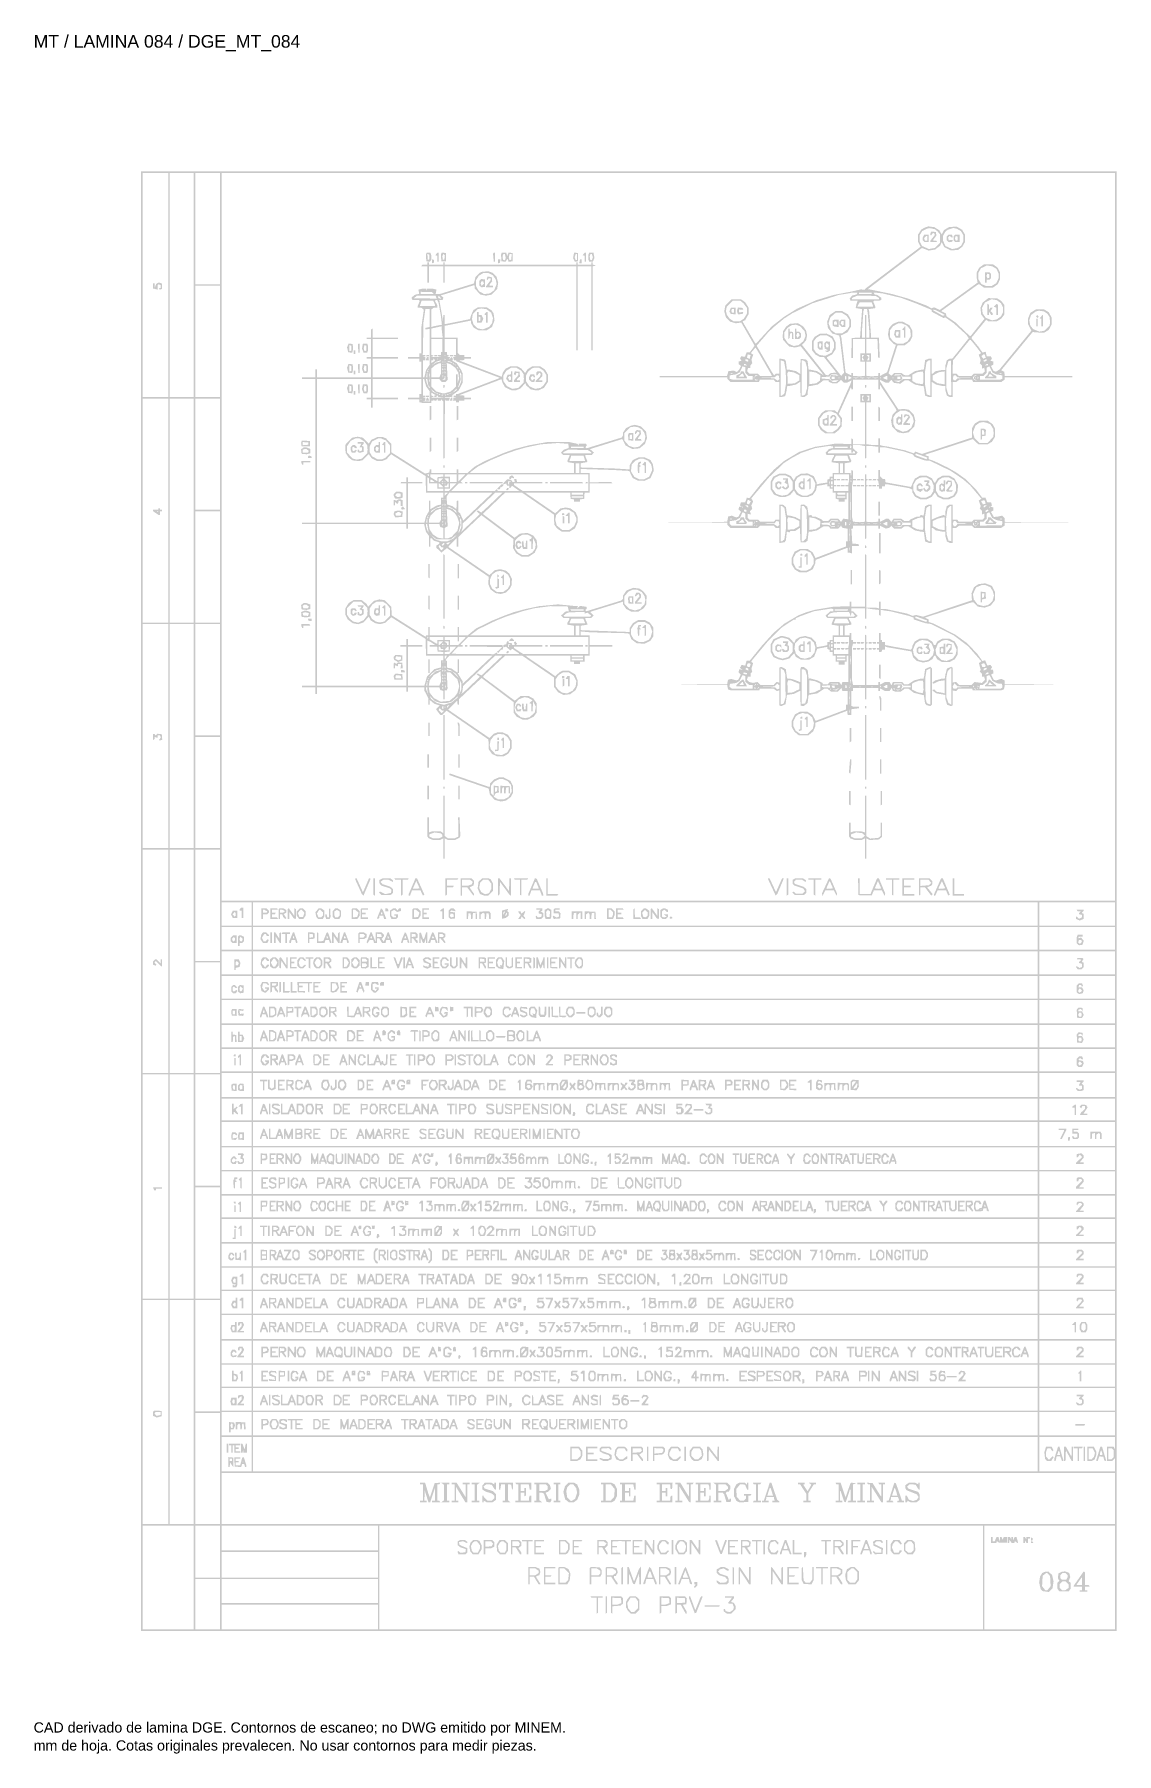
# Model space of a CAD drawing. Header units: millimetres. Extents: x 12 to 193, y 4 to 291.
import ezdxf

# ---------------------------------------------------------------- set-up
doc = ezdxf.new("R2010")
doc.units = ezdxf.units.MM
doc.layers.add('DGE_DATOS', color=7, linetype='Continuous', lineweight=0)
doc.layers.add('DGE_RELLENO', color=7, linetype='Continuous', lineweight=0)
doc.styles.add('DGE_ARIAL', font='arial.ttf')

msp = doc.modelspace()

# ---------------------------------------------------------------- texts
at = {"layer": 'DGE_DATOS', "style": 'DGE_ARIAL'}
for s, height, p in [('MT / LAMINA 084 / DGE_MT_084', 2.1, (12, 289.0389)), ('CAD derivado de lamina DGE. Contornos de escaneo; no DWG emitido por MINEM.', 1.7, (12, 8)), ('mm de hoja. Cotas originales prevalecen. No usar contornos para medir piezas.', 1.7, (12, 5))]:
    msp.add_text(s, height=height, dxfattribs=at).set_placement(p)

# ---------------------------------------------------------------- hatches: boundary and pattern name
at = {"layer": 'DGE_RELLENO'}
h = msp.add_hatch(color=7, dxfattribs=at)
h.paths.add_polyline_path([(29.9339, 146.6737), (29.9339, 24.9575), (111.3253, 24.9575), (192.7167, 24.9575), (192.7167, 146.6737), (192.7167, 268.3898), (111.3253, 268.3898), (29.9339, 268.3898)], flags=0)
h.paths.add_polyline_path([(34.4486, 249.452), (34.4486, 230.7651), (32.3167, 230.7651), (30.1847, 230.7651), (30.1847, 249.452), (30.1847, 268.139), (32.3167, 268.139), (34.4486, 268.139)], flags=0)
h.paths.add_polyline_path([(38.7126, 249.452), (38.7126, 230.7651), (36.706, 230.7651), (34.6995, 230.7651), (34.6995, 249.452), (34.6995, 268.139), (36.706, 268.139), (38.7126, 268.139)], flags=0)
h.paths.add_polyline_path([(43.102, 258.8582), (43.102, 249.5774), (41.0327, 249.5774), (38.9634, 249.5774), (38.9634, 258.8582), (38.9634, 268.139), (41.0327, 268.139), (43.102, 268.139)], flags=0)
h.paths.add_polyline_path([(192.4659, 207.4377), (192.4659, 146.7364), (117.9093, 146.7364), (43.3528, 146.7364), (43.3528, 207.4377), (43.3528, 268.139), (117.9093, 268.139), (192.4659, 268.139)], flags=0)
h.paths.add_polyline_path([(43.102, 240.0458), (43.102, 230.7651), (41.0327, 230.7651), (38.9634, 230.7651), (38.9634, 240.0458), (38.9634, 249.3266), (41.0327, 249.3266), (43.102, 249.3266)], flags=0)
h.paths.add_polyline_path([(34.4486, 211.8272), (34.4486, 193.1403), (32.3167, 193.1403), (30.1847, 193.1403), (30.1847, 211.8272), (30.1847, 230.5142), (32.3167, 230.5142), (34.4486, 230.5142)], flags=0)
h.paths.add_polyline_path([(38.7126, 211.8272), (38.7126, 193.1403), (36.706, 193.1403), (34.6995, 193.1403), (34.6995, 211.8272), (34.6995, 230.5142), (36.706, 230.5142), (38.7126, 230.5142)], flags=0)
h.paths.add_polyline_path([(43.102, 221.2334), (43.102, 211.9527), (41.0327, 211.9527), (38.9634, 211.9527), (38.9634, 221.2334), (38.9634, 230.5142), (41.0327, 230.5142), (43.102, 230.5142)], flags=0)
h.paths.add_polyline_path([(43.102, 202.421), (43.102, 193.1403), (41.0327, 193.1403), (38.9634, 193.1403), (38.9634, 202.421), (38.9634, 211.7018), (41.0327, 211.7018), (43.102, 211.7018)], flags=0)
h.paths.add_polyline_path([(34.4486, 174.2025), (34.4486, 155.5155), (32.3167, 155.5155), (30.1847, 155.5155), (30.1847, 174.2025), (30.1847, 192.8894), (32.3167, 192.8894), (34.4486, 192.8894)], flags=0)
h.paths.add_polyline_path([(38.7126, 174.2025), (38.7126, 155.5155), (36.706, 155.5155), (34.6995, 155.5155), (34.6995, 174.2025), (34.6995, 192.8894), (36.706, 192.8894), (38.7126, 192.8894)], flags=0)
h.paths.add_polyline_path([(43.102, 183.6087), (43.102, 174.3279), (41.0327, 174.3279), (38.9634, 174.3279), (38.9634, 183.6087), (38.9634, 192.8894), (41.0327, 192.8894), (43.102, 192.8894)], flags=0)
h.paths.add_polyline_path([(43.102, 164.7963), (43.102, 155.5155), (41.0327, 155.5155), (38.9634, 155.5155), (38.9634, 164.7963), (38.9634, 174.077), (41.0327, 174.077), (43.102, 174.077)], flags=0)
h.paths.add_polyline_path([(34.4486, 136.6404), (34.4486, 118.0161), (32.3167, 118.0161), (30.1847, 118.0161), (30.1847, 136.6404), (30.1847, 155.2647), (32.3167, 155.2647), (34.4486, 155.2647)], flags=0)
h.paths.add_polyline_path([(38.7126, 136.6404), (38.7126, 118.0161), (36.706, 118.0161), (34.6995, 118.0161), (34.6995, 136.6404), (34.6995, 155.2647), (36.706, 155.2647), (38.7126, 155.2647)], flags=0)
h.paths.add_polyline_path([(43.102, 145.9839), (43.102, 136.7031), (41.0327, 136.7031), (38.9634, 136.7031), (38.9634, 145.9839), (38.9634, 155.2647), (41.0327, 155.2647), (43.102, 155.2647)], flags=0)
h.paths.add_polyline_path([(48.3692, 144.5416), (48.3692, 142.5976), (45.861, 142.5976), (43.3528, 142.5976), (43.3528, 144.5416), (43.3528, 146.4855), (45.861, 146.4855), (48.3692, 146.4855)], flags=0)
h.paths.add_polyline_path([(179.5486, 144.5416), (179.5486, 142.5976), (114.0843, 142.5976), (48.62, 142.5976), (48.62, 144.5416), (48.62, 146.4855), (114.0843, 146.4855), (179.5486, 146.4855)], flags=0)
h.paths.add_polyline_path([(192.4659, 144.5416), (192.4659, 142.5976), (186.1327, 142.5976), (179.7994, 142.5976), (179.7994, 144.5416), (179.7994, 146.4855), (186.1327, 146.4855), (192.4659, 146.4855)], flags=0)
h.paths.add_polyline_path([(48.3692, 140.4656), (48.3692, 138.5843), (45.861, 138.5843), (43.3528, 138.5843), (43.3528, 140.4656), (43.3528, 142.3468), (45.861, 142.3468), (48.3692, 142.3468)], flags=0)
h.paths.add_polyline_path([(179.5486, 140.4656), (179.5486, 138.5843), (114.0843, 138.5843), (48.62, 138.5843), (48.62, 140.4656), (48.62, 142.3468), (114.0843, 142.3468), (179.5486, 142.3468)], flags=0)
h.paths.add_polyline_path([(192.4659, 140.4656), (192.4659, 138.5843), (186.1327, 138.5843), (179.7994, 138.5843), (179.7994, 140.4656), (179.7994, 142.3468), (186.1327, 142.3468), (192.4659, 142.3468)], flags=0)
h.paths.add_polyline_path([(48.3692, 136.3896), (48.3692, 134.4456), (45.861, 134.4456), (43.3528, 134.4456), (43.3528, 136.3896), (43.3528, 138.3335), (45.861, 138.3335), (48.3692, 138.3335)], flags=0)
h.paths.add_polyline_path([(179.5486, 136.3896), (179.5486, 134.4456), (114.0843, 134.4456), (48.62, 134.4456), (48.62, 136.3896), (48.62, 138.3335), (114.0843, 138.3335), (179.5486, 138.3335)], flags=0)
h.paths.add_polyline_path([(192.4659, 136.3896), (192.4659, 134.4456), (186.1327, 134.4456), (179.7994, 134.4456), (179.7994, 136.3896), (179.7994, 138.3335), (186.1327, 138.3335), (192.4659, 138.3335)], flags=0)
h.paths.add_polyline_path([(43.102, 127.2342), (43.102, 118.0161), (41.0327, 118.0161), (38.9634, 118.0161), (38.9634, 127.2342), (38.9634, 136.4523), (41.0327, 136.4523), (43.102, 136.4523)], flags=0)
h.paths.add_polyline_path([(48.3692, 132.3135), (48.3692, 130.4323), (45.861, 130.4323), (43.3528, 130.4323), (43.3528, 132.3135), (43.3528, 134.1948), (45.861, 134.1948), (48.3692, 134.1948)], flags=0)
h.paths.add_polyline_path([(179.5486, 132.3135), (179.5486, 130.4323), (114.0843, 130.4323), (48.62, 130.4323), (48.62, 132.3135), (48.62, 134.1948), (114.0843, 134.1948), (179.5486, 134.1948)], flags=0)
h.paths.add_polyline_path([(192.4659, 132.3135), (192.4659, 130.4323), (186.1327, 130.4323), (179.7994, 130.4323), (179.7994, 132.3135), (179.7994, 134.1948), (186.1327, 134.1948), (192.4659, 134.1948)], flags=0)
h.paths.add_polyline_path([(48.3692, 128.2375), (48.3692, 126.2936), (45.861, 126.2936), (43.3528, 126.2936), (43.3528, 128.2375), (43.3528, 130.1815), (45.861, 130.1815), (48.3692, 130.1815)], flags=0)
h.paths.add_polyline_path([(179.5486, 128.2375), (179.5486, 126.2936), (114.0843, 126.2936), (48.62, 126.2936), (48.62, 128.2375), (48.62, 130.1815), (114.0843, 130.1815), (179.5486, 130.1815)], flags=0)
h.paths.add_polyline_path([(192.4659, 128.2375), (192.4659, 126.2936), (186.1327, 126.2936), (179.7994, 126.2936), (179.7994, 128.2375), (179.7994, 130.1815), (186.1327, 130.1815), (192.4659, 130.1815)], flags=0)
h.paths.add_polyline_path([(48.3692, 124.1615), (48.3692, 122.2803), (45.861, 122.2803), (43.3528, 122.2803), (43.3528, 124.1615), (43.3528, 126.0427), (45.861, 126.0427), (48.3692, 126.0427)], flags=0)
h.paths.add_polyline_path([(179.5486, 124.1615), (179.5486, 122.2803), (114.0843, 122.2803), (48.62, 122.2803), (48.62, 124.1615), (48.62, 126.0427), (114.0843, 126.0427), (179.5486, 126.0427)], flags=0)
h.paths.add_polyline_path([(192.4659, 124.1615), (192.4659, 122.2803), (186.1327, 122.2803), (179.7994, 122.2803), (179.7994, 124.1615), (179.7994, 126.0427), (186.1327, 126.0427), (192.4659, 126.0427)], flags=0)
h.paths.add_polyline_path([(48.3692, 120.1482), (48.3692, 118.267), (45.861, 118.267), (43.3528, 118.267), (43.3528, 120.1482), (43.3528, 122.0294), (45.861, 122.0294), (48.3692, 122.0294)], flags=0)
h.paths.add_polyline_path([(179.5486, 120.1482), (179.5486, 118.267), (114.0843, 118.267), (48.62, 118.267), (48.62, 120.1482), (48.62, 122.0294), (114.0843, 122.0294), (179.5486, 122.0294)], flags=0)
h.paths.add_polyline_path([(192.4659, 120.1482), (192.4659, 118.267), (186.1327, 118.267), (179.7994, 118.267), (179.7994, 120.1482), (179.7994, 122.0294), (186.1327, 122.0294), (192.4659, 122.0294)], flags=0)
h.paths.add_polyline_path([(48.3692, 116.0095), (48.3692, 114.0028), (45.861, 114.0028), (43.3528, 114.0028), (43.3528, 116.0095), (43.3528, 118.0161), (45.861, 118.0161), (48.3692, 118.0161)], flags=0)
h.paths.add_polyline_path([(179.5486, 116.0095), (179.5486, 114.0028), (114.0843, 114.0028), (48.62, 114.0028), (48.62, 116.0095), (48.62, 118.0161), (114.0843, 118.0161), (179.5486, 118.0161)], flags=0)
h.paths.add_polyline_path([(192.4659, 116.0095), (192.4659, 114.0028), (186.1327, 114.0028), (179.7994, 114.0028), (179.7994, 116.0095), (179.7994, 118.0161), (186.1327, 118.0161), (192.4659, 118.0161)], flags=0)
h.paths.add_polyline_path([(34.4486, 99.0783), (34.4486, 80.3913), (32.3167, 80.3913), (30.1847, 80.3913), (30.1847, 99.0783), (30.1847, 117.7653), (32.3167, 117.7653), (34.4486, 117.7653)], flags=0)
h.paths.add_polyline_path([(38.7126, 99.0783), (38.7126, 80.3913), (36.706, 80.3913), (34.6995, 80.3913), (34.6995, 99.0783), (34.6995, 117.7653), (36.706, 117.7653), (38.7126, 117.7653)], flags=0)
h.paths.add_polyline_path([(43.102, 108.4845), (43.102, 99.2037), (41.0327, 99.2037), (38.9634, 99.2037), (38.9634, 108.4845), (38.9634, 117.7653), (41.0327, 117.7653), (43.102, 117.7653)], flags=0)
h.paths.add_polyline_path([(48.3692, 111.9335), (48.3692, 110.1149), (45.861, 110.1149), (43.3528, 110.1149), (43.3528, 111.9335), (43.3528, 113.752), (45.861, 113.752), (48.3692, 113.752)], flags=0)
h.paths.add_polyline_path([(179.5486, 111.9335), (179.5486, 110.1149), (114.0843, 110.1149), (48.62, 110.1149), (48.62, 111.9335), (48.62, 113.752), (114.0843, 113.752), (179.5486, 113.752)], flags=0)
h.paths.add_polyline_path([(192.4659, 111.9335), (192.4659, 110.1149), (186.1327, 110.1149), (179.7994, 110.1149), (179.7994, 111.9335), (179.7994, 113.752), (186.1327, 113.752), (192.4659, 113.752)], flags=0)
h.paths.add_polyline_path([(48.3692, 107.8574), (48.3692, 105.8508), (45.861, 105.8508), (43.3528, 105.8508), (43.3528, 107.8574), (43.3528, 109.8641), (45.861, 109.8641), (48.3692, 109.8641)], flags=0)
h.paths.add_polyline_path([(179.5486, 107.8574), (179.5486, 105.8508), (114.0843, 105.8508), (48.62, 105.8508), (48.62, 107.8574), (48.62, 109.8641), (114.0843, 109.8641), (179.5486, 109.8641)], flags=0)
h.paths.add_polyline_path([(192.4659, 107.8574), (192.4659, 105.8508), (186.1327, 105.8508), (179.7994, 105.8508), (179.7994, 107.8574), (179.7994, 109.8641), (186.1327, 109.8641), (192.4659, 109.8641)], flags=0)
h.paths.add_polyline_path([(48.3692, 103.7187), (48.3692, 101.8375), (45.861, 101.8375), (43.3528, 101.8375), (43.3528, 103.7187), (43.3528, 105.5999), (45.861, 105.5999), (48.3692, 105.5999)], flags=0)
h.paths.add_polyline_path([(179.5486, 103.7187), (179.5486, 101.8375), (114.0843, 101.8375), (48.62, 101.8375), (48.62, 103.7187), (48.62, 105.5999), (114.0843, 105.5999), (179.5486, 105.5999)], flags=0)
h.paths.add_polyline_path([(192.4659, 103.7187), (192.4659, 101.8375), (186.1327, 101.8375), (179.7994, 101.8375), (179.7994, 103.7187), (179.7994, 105.5999), (186.1327, 105.5999), (192.4659, 105.5999)], flags=0)
h.paths.add_polyline_path([(48.3692, 99.7054), (48.3692, 97.8242), (45.861, 97.8242), (43.3528, 97.8242), (43.3528, 99.7054), (43.3528, 101.5866), (45.861, 101.5866), (48.3692, 101.5866)], flags=0)
h.paths.add_polyline_path([(179.5486, 99.7054), (179.5486, 97.8242), (114.0843, 97.8242), (48.62, 97.8242), (48.62, 99.7054), (48.62, 101.5866), (114.0843, 101.5866), (179.5486, 101.5866)], flags=0)
h.paths.add_polyline_path([(192.4659, 99.7054), (192.4659, 97.8242), (186.1327, 97.8242), (179.7994, 97.8242), (179.7994, 99.7054), (179.7994, 101.5866), (186.1327, 101.5866), (192.4659, 101.5866)], flags=0)
h.paths.add_polyline_path([(43.102, 89.6721), (43.102, 80.3913), (41.0327, 80.3913), (38.9634, 80.3913), (38.9634, 89.6721), (38.9634, 98.9529), (41.0327, 98.9529), (43.102, 98.9529)], flags=0)
h.paths.add_polyline_path([(48.3692, 95.7548), (48.3692, 93.9363), (45.861, 93.9363), (43.3528, 93.9363), (43.3528, 95.7548), (43.3528, 97.5733), (45.861, 97.5733), (48.3692, 97.5733)], flags=0)
h.paths.add_polyline_path([(179.5486, 95.7548), (179.5486, 93.9363), (114.0843, 93.9363), (48.62, 93.9363), (48.62, 95.7548), (48.62, 97.5733), (114.0843, 97.5733), (179.5486, 97.5733)], flags=0)
h.paths.add_polyline_path([(192.4659, 95.7548), (192.4659, 93.9363), (186.1327, 93.9363), (179.7994, 93.9363), (179.7994, 95.7548), (179.7994, 97.5733), (186.1327, 97.5733), (192.4659, 97.5733)], flags=0)
h.paths.add_polyline_path([(48.3692, 91.7415), (48.3692, 89.7975), (45.861, 89.7975), (43.3528, 89.7975), (43.3528, 91.7415), (43.3528, 93.6854), (45.861, 93.6854), (48.3692, 93.6854)], flags=0)
h.paths.add_polyline_path([(179.5486, 91.7415), (179.5486, 89.7975), (114.0843, 89.7975), (48.62, 89.7975), (48.62, 91.7415), (48.62, 93.6854), (114.0843, 93.6854), (179.5486, 93.6854)], flags=0)
h.paths.add_polyline_path([(192.4659, 91.7415), (192.4659, 89.7975), (186.1327, 89.7975), (179.7994, 89.7975), (179.7994, 91.7415), (179.7994, 93.6854), (186.1327, 93.6854), (192.4659, 93.6854)], flags=0)
h.paths.add_polyline_path([(48.3692, 87.6655), (48.3692, 85.7842), (45.861, 85.7842), (43.3528, 85.7842), (43.3528, 87.6655), (43.3528, 89.5467), (45.861, 89.5467), (48.3692, 89.5467)], flags=0)
h.paths.add_polyline_path([(179.5486, 87.6655), (179.5486, 85.7842), (114.0843, 85.7842), (48.62, 85.7842), (48.62, 87.6655), (48.62, 89.5467), (114.0843, 89.5467), (179.5486, 89.5467)], flags=0)
h.paths.add_polyline_path([(192.4659, 87.6655), (192.4659, 85.7842), (186.1327, 85.7842), (179.7994, 85.7842), (179.7994, 87.6655), (179.7994, 89.5467), (186.1327, 89.5467), (192.4659, 89.5467)], flags=0)
h.paths.add_polyline_path([(48.3692, 83.7149), (48.3692, 81.8963), (45.861, 81.8963), (43.3528, 81.8963), (43.3528, 83.7149), (43.3528, 85.5334), (45.861, 85.5334), (48.3692, 85.5334)], flags=0)
h.paths.add_polyline_path([(179.5486, 83.7149), (179.5486, 81.8963), (114.0843, 81.8963), (48.62, 81.8963), (48.62, 83.7149), (48.62, 85.5334), (114.0843, 85.5334), (179.5486, 85.5334)], flags=0)
h.paths.add_polyline_path([(192.4659, 83.7149), (192.4659, 81.8963), (186.1327, 81.8963), (179.7994, 81.8963), (179.7994, 83.7149), (179.7994, 85.5334), (186.1327, 85.5334), (192.4659, 85.5334)], flags=0)
h.paths.add_polyline_path([(48.3692, 79.7643), (48.3692, 77.883), (45.861, 77.883), (43.3528, 77.883), (43.3528, 79.7643), (43.3528, 81.6455), (45.861, 81.6455), (48.3692, 81.6455)], flags=0)
h.paths.add_polyline_path([(179.5486, 79.7643), (179.5486, 77.883), (114.0843, 77.883), (48.62, 77.883), (48.62, 79.7643), (48.62, 81.6455), (114.0843, 81.6455), (179.5486, 81.6455)], flags=0)
h.paths.add_polyline_path([(192.4659, 79.7643), (192.4659, 77.883), (186.1327, 77.883), (179.7994, 77.883), (179.7994, 79.7643), (179.7994, 81.6455), (186.1327, 81.6455), (192.4659, 81.6455)], flags=0)
h.paths.add_polyline_path([(34.4486, 61.4535), (34.4486, 42.7666), (32.3167, 42.7666), (30.1847, 42.7666), (30.1847, 61.4535), (30.1847, 80.1405), (32.3167, 80.1405), (34.4486, 80.1405)], flags=0)
h.paths.add_polyline_path([(38.7126, 61.4535), (38.7126, 42.7666), (36.706, 42.7666), (34.6995, 42.7666), (34.6995, 61.4535), (34.6995, 80.1405), (36.706, 80.1405), (38.7126, 80.1405)], flags=0)
h.paths.add_polyline_path([(43.102, 70.8597), (43.102, 61.579), (41.0327, 61.579), (38.9634, 61.579), (38.9634, 70.8597), (38.9634, 80.1405), (41.0327, 80.1405), (43.102, 80.1405)], flags=0)
h.paths.add_polyline_path([(48.3692, 75.6255), (48.3692, 73.6189), (45.861, 73.6189), (43.3528, 73.6189), (43.3528, 75.6255), (43.3528, 77.6322), (45.861, 77.6322), (48.3692, 77.6322)], flags=0)
h.paths.add_polyline_path([(179.5486, 75.6255), (179.5486, 73.6189), (114.0843, 73.6189), (48.62, 73.6189), (48.62, 75.6255), (48.62, 77.6322), (114.0843, 77.6322), (179.5486, 77.6322)], flags=0)
h.paths.add_polyline_path([(192.4659, 75.6255), (192.4659, 73.6189), (186.1327, 73.6189), (179.7994, 73.6189), (179.7994, 75.6255), (179.7994, 77.6322), (186.1327, 77.6322), (192.4659, 77.6322)], flags=0)
h.paths.add_polyline_path([(48.3692, 71.4868), (48.3692, 69.6056), (45.861, 69.6056), (43.3528, 69.6056), (43.3528, 71.4868), (43.3528, 73.3681), (45.861, 73.3681), (48.3692, 73.3681)], flags=0)
h.paths.add_polyline_path([(179.5486, 71.4868), (179.5486, 69.6056), (114.0843, 69.6056), (48.62, 69.6056), (48.62, 71.4868), (48.62, 73.3681), (114.0843, 73.3681), (179.5486, 73.3681)], flags=0)
h.paths.add_polyline_path([(192.4659, 71.4868), (192.4659, 69.6056), (186.1327, 69.6056), (179.7994, 69.6056), (179.7994, 71.4868), (179.7994, 73.3681), (186.1327, 73.3681), (192.4659, 73.3681)], flags=0)
h.paths.add_polyline_path([(48.3692, 67.5362), (48.3692, 65.7177), (45.861, 65.7177), (43.3528, 65.7177), (43.3528, 67.5362), (43.3528, 69.3547), (45.861, 69.3547), (48.3692, 69.3547)], flags=0)
h.paths.add_polyline_path([(179.5486, 67.5362), (179.5486, 65.7177), (114.0843, 65.7177), (48.62, 65.7177), (48.62, 67.5362), (48.62, 69.3547), (114.0843, 69.3547), (179.5486, 69.3547)], flags=0)
h.paths.add_polyline_path([(192.4659, 67.5362), (192.4659, 65.7177), (186.1327, 65.7177), (179.7994, 65.7177), (179.7994, 67.5362), (179.7994, 69.3547), (186.1327, 69.3547), (192.4659, 69.3547)], flags=0)
h.paths.add_polyline_path([(48.3692, 63.5856), (48.3692, 61.7044), (45.861, 61.7044), (43.3528, 61.7044), (43.3528, 63.5856), (43.3528, 65.4668), (45.861, 65.4668), (48.3692, 65.4668)], flags=0)
h.paths.add_polyline_path([(179.5486, 63.5856), (179.5486, 61.7044), (114.0843, 61.7044), (48.62, 61.7044), (48.62, 63.5856), (48.62, 65.4668), (114.0843, 65.4668), (179.5486, 65.4668)], flags=0)
h.paths.add_polyline_path([(192.4659, 63.5856), (192.4659, 61.7044), (186.1327, 61.7044), (179.7994, 61.7044), (179.7994, 63.5856), (179.7994, 65.4668), (186.1327, 65.4668), (192.4659, 65.4668)], flags=0)
h.paths.add_polyline_path([(48.3692, 59.5096), (48.3692, 57.5656), (45.861, 57.5656), (43.3528, 57.5656), (43.3528, 59.5096), (43.3528, 61.4535), (45.861, 61.4535), (48.3692, 61.4535)], flags=0)
h.paths.add_polyline_path([(179.5486, 59.5096), (179.5486, 57.5656), (114.0843, 57.5656), (48.62, 57.5656), (48.62, 59.5096), (48.62, 61.4535), (114.0843, 61.4535), (179.5486, 61.4535)], flags=0)
h.paths.add_polyline_path([(192.4659, 59.5096), (192.4659, 57.5656), (186.1327, 57.5656), (179.7994, 57.5656), (179.7994, 59.5096), (179.7994, 61.4535), (186.1327, 61.4535), (192.4659, 61.4535)], flags=0)
h.paths.add_polyline_path([(43.102, 52.0473), (43.102, 42.7666), (41.0327, 42.7666), (38.9634, 42.7666), (38.9634, 52.0473), (38.9634, 61.3281), (41.0327, 61.3281), (43.102, 61.3281)], flags=0)
h.paths.add_polyline_path([(48.3692, 54.4302), (48.3692, 51.5457), (45.861, 51.5457), (43.3528, 51.5457), (43.3528, 54.4302), (43.3528, 57.3148), (45.861, 57.3148), (48.3692, 57.3148)], flags=0)
h.paths.add_polyline_path([(179.5486, 54.4302), (179.5486, 51.5457), (114.0843, 51.5457), (48.62, 51.5457), (48.62, 54.4302), (48.62, 57.3148), (114.0843, 57.3148), (179.5486, 57.3148)], flags=0)
h.paths.add_polyline_path([(192.4621, 56.2801), (192.4583, 55.2455), (192.3305, 55.4649), (192.2026, 55.6844), (191.6445, 55.6844), (191.0864, 55.6844), (191.0864, 54.493), (191.0864, 53.3015), (191.5253, 53.3015), (191.9643, 53.3015), (192.2151, 53.5523), (192.4659, 53.8032), (192.4659, 52.6744), (192.4659, 51.5457), (186.1327, 51.5457), (179.7994, 51.5457), (179.7994, 54.4302), (179.7994, 57.3148), (186.1327, 57.3148), (192.4659, 57.3148)], flags=0)
h.paths.add_polyline_path([(192.0646, 55.2831), (192.2151, 55.1326), (192.2151, 54.5395), (192.2151, 53.9465), (192.018, 53.7494), (191.8209, 53.5523), (191.5791, 53.5523), (191.3372, 53.5523), (191.3372, 54.493), (191.3372, 55.4336), (191.6257, 55.4336), (191.9141, 55.4336)], flags=0)
h.paths.add_polyline_path([(192.4659, 47.0307), (192.4659, 42.7666), (117.9093, 42.7666), (43.3528, 42.7666), (43.3528, 47.0307), (43.3528, 51.2948), (117.9093, 51.2948), (192.4659, 51.2948)], flags=0)
h.paths.add_polyline_path([(38.7126, 33.862), (38.7126, 25.2083), (34.4486, 25.2083), (30.1847, 25.2083), (30.1847, 33.862), (30.1847, 42.5157), (34.4486, 42.5157), (38.7126, 42.5157)], flags=0)
h.paths.add_polyline_path([(43.102, 38.1889), (43.102, 33.862), (41.0327, 33.862), (38.9634, 33.862), (38.9634, 38.1889), (38.9634, 42.5157), (41.0327, 42.5157), (43.102, 42.5157)], flags=0)
h.paths.add_polyline_path([(69.4382, 40.4464), (69.4382, 38.377), (56.3955, 38.377), (43.3528, 38.377), (43.3528, 40.4464), (43.3528, 42.5157), (56.3955, 42.5157), (69.4382, 42.5157)], flags=0)
h.paths.add_polyline_path([(170.3937, 33.862), (170.3937, 25.2083), (120.0413, 25.2083), (69.689, 25.2083), (69.689, 33.862), (69.689, 42.5157), (120.0413, 42.5157), (170.3937, 42.5157)], flags=0)
h.paths.add_polyline_path([(192.4659, 33.862), (192.4659, 25.2083), (181.5552, 25.2083), (170.6445, 25.2083), (170.6445, 33.862), (170.6445, 42.5157), (181.5552, 42.5157), (192.4659, 42.5157)], flags=0)
h.paths.add_polyline_path([(69.4382, 35.9941), (69.4382, 33.862), (56.3955, 33.862), (43.3528, 33.862), (43.3528, 35.9941), (43.3528, 38.1262), (56.3955, 38.1262), (69.4382, 38.1262)], flags=0)
h.paths.add_polyline_path([(43.102, 29.4098), (43.102, 25.2083), (41.0327, 25.2083), (38.9634, 25.2083), (38.9634, 29.4098), (38.9634, 33.6112), (41.0327, 33.6112), (43.102, 33.6112)], flags=0)
h.paths.add_polyline_path([(69.4382, 31.6045), (69.4382, 29.5979), (56.3955, 29.5979), (43.3528, 29.5979), (43.3528, 31.6045), (43.3528, 33.6112), (56.3955, 33.6112), (69.4382, 33.6112)], flags=0)
h.paths.add_polyline_path([(69.4382, 27.2777), (69.4382, 25.2083), (56.3955, 25.2083), (43.3528, 25.2083), (43.3528, 27.2777), (43.3528, 29.3471), (56.3955, 29.3471), (69.4382, 29.3471)], flags=0)
h.paths.add_polyline_path([(32.6051, 249.7288), (32.4546, 249.6331), (32.3308, 249.3231), (32.2071, 249.0131), (32.1992, 249.358), (32.1912, 249.7029), (32.0658, 249.7029), (31.9404, 249.7029), (31.9404, 249.2639), (31.9404, 248.8249), (32.0345, 248.8232), (32.1285, 248.8215), (32.4107, 248.7459), (32.6929, 248.6703), (32.6929, 249.0402), (32.6929, 249.4102), (32.7679, 249.4852), (32.8428, 249.5602), (33.0187, 249.4927), (33.1945, 249.4252), (33.1945, 249.1982), (33.1945, 248.9713), (33.0378, 248.9153), (32.881, 248.8593), (32.9696, 248.7639), (33.0583, 248.6685), (33.2518, 248.7428), (33.4453, 248.8171), (33.4453, 249.2465), (33.4453, 249.676), (33.247, 249.7521), (33.0486, 249.8283), (32.9021, 249.8264), (32.7556, 249.8244)], flags=0)
h.paths.add_polyline_path([(160.9839, 259.1219), (160.6664, 259.02), (160.3811, 258.845), (160.0957, 258.6701), (159.8376, 258.2556), (159.5794, 257.8412), (159.5794, 257.2427), (159.5794, 256.6442), (159.7912, 256.2346), (160.0031, 255.8249), (159.9625, 255.7958), (159.9219, 255.7666), (155.4071, 252.3427), (150.8923, 248.9189), (150.7669, 248.7769), (150.6415, 248.6349), (150.3422, 248.6782), (150.0429, 248.7215), (149.2135, 248.5305), (148.3841, 248.3395), (146.9419, 248.0659), (145.4997, 247.7924), (144.0574, 247.3566), (142.6152, 246.9209), (140.9775, 246.1957), (139.3399, 245.4705), (138.2812, 244.81), (137.2226, 244.1495), (136.2091, 243.3615), (135.1956, 242.5735), (133.8951, 241.1529), (132.5947, 239.7323), (132.5212, 239.6994), (132.4478, 239.6665), (131.3685, 241.5179), (130.2892, 243.3694), (130.5101, 243.4752), (130.731, 243.5811), (131.0179, 244.0915), (131.3047, 244.6018), (131.2965, 245.1439), (131.2883, 245.6859), (131.0173, 246.1244), (130.7462, 246.563), (130.3908, 246.816), (130.0354, 247.0691), (129.2545, 247.0691), (128.4735, 247.0691), (127.9438, 246.5361), (127.4141, 246.0031), (127.3279, 245.5346), (127.2418, 245.0662), (127.3756, 244.5692), (127.5094, 244.0723), (127.8877, 243.6939), (128.2661, 243.3156), (128.7264, 243.1885), (129.1868, 243.0614), (129.6305, 243.1295), (130.0742, 243.1976), (131.1402, 241.3463), (132.2061, 239.4949), (132.2481, 239.3937), (132.29, 239.2926), (131.901, 238.7635), (131.5119, 238.2345), (131.2437, 238.2309), (130.9755, 238.2273), (130.8384, 237.8511), (130.7012, 237.4748), (130.3724, 237.5129), (130.0435, 237.5511), (129.9626, 237.3403), (129.8817, 237.1295), (130.0119, 236.9726), (130.1422, 236.8157), (129.8887, 236.7494), (129.6352, 236.6831), (129.6352, 236.4657), (129.6352, 236.2483), (129.8392, 236.0991), (130.0432, 235.95), (129.8858, 235.6463), (129.7284, 235.3427), (129.5406, 235.1273), (129.3528, 234.9118), (129.1125, 235.0405), (128.8721, 235.1691), (128.4072, 235.1305), (127.9422, 235.0919), (127.8222, 234.6843), (127.7022, 234.2767), (122.0847, 234.2767), (116.4671, 234.2767), (116.4671, 234.1513), (116.4671, 234.0259), (122.1106, 234.0259), (127.7541, 234.0259), (127.7541, 233.9004), (127.7541, 233.775), (128.0049, 233.5242), (128.2557, 233.2734), (130.6425, 233.2734), (133.0292, 233.2734), (133.1014, 233.4615), (133.1736, 233.6496), (134.3362, 233.6496), (135.4988, 233.6496), (135.6549, 233.4615), (135.8111, 233.2734), (136.1092, 233.2734), (136.4074, 233.2734), (136.4074, 232.0192), (136.4074, 230.7651), (136.6269, 230.7668), (136.8463, 230.7685), (137.1275, 230.8438), (137.4088, 230.9192), (137.5275, 231.3752), (137.6463, 231.8311), (137.6853, 232.1976), (137.7242, 232.5642), (137.975, 232.5989), (138.2259, 232.6337), (138.7293, 232.7431), (139.2328, 232.8526), (139.5712, 233.0744), (139.9095, 233.2961), (139.9456, 232.0619), (139.9816, 230.8278), (140.271, 230.7867), (140.5604, 230.7457), (140.8659, 230.9459), (141.1714, 231.146), (141.1528, 231.2377), (141.1342, 231.3294), (141.2289, 231.961), (141.3236, 232.5925), (141.5305, 232.6047), (141.7373, 232.6169), (142.316, 232.7376), (142.8947, 232.8584), (143.3311, 233.1913), (143.7676, 233.5242), (144.226, 233.5242), (144.6845, 233.5242), (144.6845, 233.4189), (144.6845, 233.3136), (145.0039, 233.1681), (145.3234, 233.0225), (145.6867, 233.0225), (146.05, 233.0225), (146.3909, 233.3157), (146.7317, 233.6089), (146.9622, 233.3784), (147.1927, 233.148), (147.4498, 233.148), (147.7068, 233.148), (148.0947, 233.3485), (148.4826, 233.5491), (148.4199, 233.3172), (148.3573, 233.0852), (147.2445, 230.615), (146.1317, 228.1447), (145.8991, 228.3552), (145.6664, 228.5658), (144.8933, 228.568), (144.1201, 228.5703), (143.7884, 228.3194), (143.4567, 228.0686), (143.1686, 227.6494), (142.8805, 227.2302), (142.8805, 226.6435), (142.8805, 226.0569), (143.116, 225.6582), (143.3515, 225.2595), (143.7358, 224.9709), (144.1201, 224.6824), (144.8757, 224.6824), (145.6312, 224.6824), (145.9805, 224.9571), (146.3297, 225.2319), (146.5906, 225.5635), (146.8515, 225.8952), (146.8612, 226.5693), (146.871, 227.2435), (146.6124, 227.5933), (146.3538, 227.9432), (147.3689, 230.1897), (148.3841, 232.4361), (148.4247, 232.2277), (148.4652, 232.0192), (148.5814, 232.0192), (148.6976, 232.0192), (148.6976, 232.8344), (148.6976, 233.6496), (150.8296, 233.6496), (152.9616, 233.6496), (152.9616, 232.8344), (152.9616, 232.0192), (153.087, 232.0192), (153.2124, 232.0192), (153.2148, 232.4268), (153.2171, 232.8344), (154.544, 230.8278), (155.8709, 228.8211), (155.9356, 228.6617), (156.0003, 228.5022), (155.6727, 228.1746), (155.345, 227.8469), (155.2107, 227.3479), (155.0763, 226.8489), (155.1609, 226.3481), (155.2455, 225.8473), (155.7269, 225.3659), (156.2083, 224.8845), (156.6542, 224.8008), (157.1001, 224.7172), (157.5693, 224.8052), (158.0384, 224.8932), (158.4976, 225.3758), (158.9567, 225.8585), (159.0403, 226.3537), (159.124, 226.8489), (158.9888, 227.3509), (158.8536, 227.8529), (158.4563, 228.2414), (158.0589, 228.63), (157.643, 228.708), (157.2271, 228.786), (156.7677, 228.7324), (156.3084, 228.6788), (154.7604, 231.0409), (153.2124, 233.4031), (153.2124, 233.5289), (153.2124, 233.6547), (153.7091, 233.4013), (154.2057, 233.148), (154.4421, 233.148), (154.6785, 233.148), (154.9011, 233.394), (155.1238, 233.6401), (155.3294, 233.3861), (155.5351, 233.1322), (156.0749, 233.0597), (156.6147, 232.9873), (156.9777, 233.2558), (157.3408, 233.5242), (157.6619, 233.5242), (157.983, 233.5242), (158.5135, 233.1886), (159.044, 232.853), (159.5456, 232.7414), (160.0473, 232.6299), (160.2668, 232.6112), (160.4864, 232.5925), (160.5385, 232.3999), (160.5906, 232.2073), (160.6724, 231.6052), (160.7543, 231.0031), (161.0674, 230.8841), (161.3804, 230.7651), (161.6231, 230.7651), (161.8657, 230.7651), (161.8657, 232.0336), (161.8657, 233.3022), (162.2088, 233.0774), (162.5518, 232.8526), (163.0553, 232.739), (163.5588, 232.6253), (163.841, 232.6045), (164.1231, 232.5836), (164.1238, 232.27), (164.1245, 231.9565), (164.2547, 231.4877), (164.3849, 231.0188), (164.622, 230.8919), (164.8591, 230.7651), (165.1182, 230.7651), (165.3772, 230.7651), (165.3772, 232.0192), (165.3772, 233.2734), (165.6668, 233.2734), (165.9563, 233.2734), (166.1998, 233.4575), (166.4432, 233.6416), (167.5271, 233.6456), (168.6111, 233.6496), (168.6833, 233.4615), (168.7554, 233.2734), (171.1143, 233.2734), (173.4731, 233.2734), (173.7518, 233.4686), (174.0306, 233.6638), (174.0306, 233.8449), (174.0306, 234.0259), (179.674, 234.0259), (185.3175, 234.0259), (185.3175, 234.1513), (185.3175, 234.2767), (179.6824, 234.2767), (174.0472, 234.2767), (174.0075, 234.6187), (173.9679, 234.9607), (173.7053, 235.0908), (173.4427, 235.2209), (176.0781, 238.4172), (178.7136, 241.6135), (178.9743, 241.5764), (179.2351, 241.5393), (179.9249, 241.5174), (180.6146, 241.4954), (181.0017, 241.7262), (181.3888, 241.957), (181.6215, 242.3891), (181.8542, 242.8212), (181.8542, 243.4321), (181.8542, 244.0429), (181.6215, 244.475), (181.3888, 244.9072), (181.0017, 245.1379), (180.6146, 245.3687), (179.9243, 245.3703), (179.234, 245.3718), (178.7769, 245.0893), (178.3198, 244.8068), (178.1191, 244.305), (177.9183, 243.8032), (177.9183, 243.3881), (177.9183, 242.9729), (178.2077, 242.4012), (178.4971, 241.8296), (175.8307, 238.5862), (173.1643, 235.3427), (172.8646, 235.165), (172.565, 234.9873), (172.3637, 235.0645), (172.1625, 235.1417), (171.9548, 235.5435), (171.747, 235.9452), (171.9482, 236.0578), (172.1494, 236.1704), (172.1494, 236.4267), (172.1494, 236.6831), (171.8959, 236.7494), (171.6425, 236.8157), (171.7727, 236.9726), (171.9029, 237.1295), (171.8246, 237.3335), (171.7463, 237.5375), (171.3935, 237.5375), (171.0406, 237.5375), (170.9557, 237.9243), (170.8708, 238.311), (170.5997, 238.243), (170.3287, 238.175), (170.0163, 238.636), (169.7039, 239.0969), (169.1082, 239.8167), (168.5125, 240.5365), (168.5125, 240.6116), (168.5125, 240.6867), (169.7333, 242.1758), (170.954, 243.6649), (171.1295, 243.5192), (171.305, 243.3735), (172.0094, 243.3751), (172.7138, 243.3766), (173.09, 243.6031), (173.4662, 243.8295), (173.717, 244.1638), (173.9679, 244.4981), (173.9679, 245.3133), (173.9679, 246.1285), (173.717, 246.4628), (173.4662, 246.7971), (173.09, 247.0235), (172.7138, 247.25), (172.0115, 247.2515), (171.3092, 247.2531), (170.8381, 246.8937), (170.367, 246.5344), (170.179, 246.0844), (169.991, 245.6344), (170.053, 245.0846), (170.115, 244.5347), (170.3882, 244.1652), (170.6613, 243.7957), (169.4999, 242.3597), (168.3384, 240.9237), (168.2871, 240.9237), (168.2357, 240.9237), (167.026, 242.0689), (165.8162, 243.2141), (165.0793, 243.7147), (164.3424, 244.2153), (164.2795, 244.4558), (164.2167, 244.6963), (163.842, 244.89), (163.4673, 245.0838), (163.5757, 245.1788), (163.6842, 245.2737), (166.6634, 247.4256), (169.6427, 249.5774), (169.7166, 249.5774), (169.7906, 249.5774), (170.1862, 249.2953), (170.5818, 249.0131), (171.346, 249.0219), (172.1103, 249.0308), (172.4906, 249.3017), (172.8709, 249.5725), (173.0745, 250.0015), (173.2781, 250.4306), (173.2781, 250.957), (173.2781, 251.4835), (173.0745, 251.9125), (172.8709, 252.3415), (172.4788, 252.6211), (172.0867, 252.9006), (171.3342, 252.9006), (170.5818, 252.9006), (170.1723, 252.6087), (169.7628, 252.3168), (169.5771, 251.9576), (169.3913, 251.5984), (169.3648, 251.1837), (169.3382, 250.7689), (169.4303, 250.3114), (169.5223, 249.8539), (166.368, 247.5717), (163.2137, 245.2894), (162.7346, 245.5055), (162.2555, 245.7216), (162.0533, 245.644), (161.8512, 245.5664), (161.3518, 245.8212), (160.8524, 246.076), (159.3652, 246.6324), (157.878, 247.1887), (156.5799, 247.5623), (155.2817, 247.9359), (153.6513, 248.2722), (152.021, 248.6086), (151.6115, 248.6854), (151.202, 248.7622), (153.428, 250.4554), (155.654, 252.1485), (157.9381, 253.8858), (160.2222, 255.6232), (160.7913, 255.4058), (161.3604, 255.1885), (161.891, 255.2734), (162.4217, 255.3582), (162.842, 255.6789), (163.2624, 255.9995), (163.3973, 256.2956), (163.5322, 256.5917), (163.7336, 256.1886), (163.935, 255.7855), (164.4994, 255.4951), (165.0637, 255.2048), (165.6688, 255.2582), (166.2738, 255.3115), (166.6093, 255.5616), (166.9449, 255.8117), (167.1788, 256.2113), (167.4127, 256.6108), (167.4127, 257.2278), (167.4127, 257.8449), (167.1744, 258.253), (166.936, 258.6612), (166.5065, 258.9121), (166.077, 259.1629), (165.4449, 259.1523), (164.8129, 259.1416), (164.3561, 258.8701), (163.8994, 258.5986), (163.7218, 258.2318), (163.5441, 257.8651), (163.3303, 258.227), (163.1165, 258.589), (162.7048, 258.8434), (162.2931, 259.0979), (161.7972, 259.1609), (161.3014, 259.2239)], flags=0)
h.paths.add_polyline_path([(162.5887, 258.5884), (162.8029, 258.4193), (163.0199, 258.1684), (163.2369, 257.9176), (163.2411, 257.2006), (163.2453, 256.4837), (162.8146, 256.053), (162.3838, 255.6222), (161.8824, 255.5375), (161.381, 255.4528), (160.8171, 255.7022), (160.2532, 255.9517), (160.0562, 256.3327), (159.8592, 256.7137), (159.8592, 257.2336), (159.8592, 257.7535), (160.0622, 258.0973), (160.2653, 258.441), (160.6579, 258.6425), (161.0506, 258.8439), (161.3014, 258.8888), (161.5522, 258.9337), (161.9634, 258.8456), (162.3745, 258.7576)], flags=0)
h.paths.add_polyline_path([(166.3949, 258.6361), (166.7228, 258.448), (166.9279, 258.1007), (167.133, 257.7535), (167.133, 257.2336), (167.133, 256.7137), (166.9513, 256.3623), (166.7696, 256.0109), (166.468, 255.8133), (166.1664, 255.6157), (165.7219, 255.5323), (165.2775, 255.4489), (164.7226, 255.6943), (164.1678, 255.9398), (163.9573, 256.3833), (163.7469, 256.8268), (163.7469, 257.2216), (163.7469, 257.6165), (163.9267, 257.9643), (164.1066, 258.3121), (164.3018, 258.4741), (164.497, 258.6361), (164.9685, 258.8014), (165.4399, 258.9667), (165.7535, 258.8954), (166.067, 258.8241)], flags=0)
h.paths.add_polyline_path([(172.3041, 252.3619), (172.647, 252.1595), (172.8371, 251.7588), (173.0273, 251.3581), (173.0273, 250.9737), (173.0273, 250.5893), (172.8248, 250.1646), (172.6223, 249.7399), (172.2445, 249.5168), (171.8667, 249.2936), (171.4124, 249.2818), (170.958, 249.27), (170.5515, 249.4385), (170.1451, 249.607), (169.8931, 250.0146), (169.6412, 250.4223), (169.6412, 250.9525), (169.6412, 251.4827), (169.8607, 251.8641), (170.0801, 252.2454), (170.5818, 252.4807), (171.0834, 252.7159), (171.5224, 252.6402), (171.9613, 252.5644)], flags=0)
h.paths.add_polyline_path([(149.4207, 248.0469), (149.3703, 247.8958), (148.9924, 247.7979), (148.6145, 247.7), (148.39, 247.4519), (148.1656, 247.2039), (148.2396, 247.0111), (148.3135, 246.8183), (148.8964, 246.8183), (149.4793, 246.8183), (149.3903, 246.5361), (149.3012, 246.2539), (149.2386, 245.9269), (149.1761, 245.5999), (149.6893, 245.5178), (150.2026, 245.4358), (150.2037, 245.155), (150.2048, 244.8743), (150.0523, 242.7791), (149.8998, 240.6839), (149.2047, 240.647), (148.5095, 240.6102), (148.4745, 238.9484), (148.4395, 237.2867), (148.5686, 237.2867), (148.6976, 237.2867), (148.6976, 238.8544), (148.6976, 240.4221), (149.7009, 240.4221), (150.7042, 240.4221), (150.7042, 239.2306), (150.7042, 238.0392), (150.328, 238.0392), (149.9517, 238.0392), (149.9517, 237.3494), (149.9517, 236.6596), (150.328, 236.6596), (150.7042, 236.6596), (150.7042, 235.4819), (150.7042, 234.3041), (150.2921, 234.256), (149.88, 234.2079), (149.2888, 234.2549), (148.6976, 234.302), (148.6976, 234.5402), (148.6976, 234.7784), (148.5722, 234.7784), (148.4468, 234.7784), (148.4468, 234.5768), (148.4468, 234.3753), (148.29, 234.4417), (148.1333, 234.5082), (147.8123, 234.6663), (147.4913, 234.8245), (147.1443, 237.7174), (146.7973, 240.6102), (146.7399, 240.8164), (146.6826, 241.0227), (147.2464, 241.2956), (147.8103, 241.5686), (148.09, 242.0211), (148.3696, 242.4737), (148.3696, 243.0702), (148.3696, 243.6667), (148.1343, 244.1036), (147.899, 244.5405), (147.4, 244.8211), (146.9009, 245.1016), (146.3488, 245.0932), (145.7967, 245.0849), (145.3163, 244.7669), (144.8358, 244.449), (144.6181, 243.8788), (144.4004, 243.3087), (144.4698, 242.7912), (144.5392, 242.2737), (144.904, 241.8182), (145.2687, 241.3627), (145.849, 241.1854), (146.4293, 241.0081), (146.4931, 240.6837), (146.5569, 240.3594), (146.8946, 237.5849), (147.2323, 234.8103), (146.9894, 234.5496), (146.7465, 234.2889), (145.5587, 235.7863), (144.371, 237.2837), (144.3958, 237.3602), (144.4205, 237.4366), (144.8347, 237.6566), (145.2488, 237.8765), (145.531, 238.2899), (145.8132, 238.7033), (145.8132, 239.3169), (145.8132, 239.9304), (145.5717, 240.4038), (145.3302, 240.8773), (144.794, 241.1191), (144.2577, 241.3609), (143.7175, 241.34), (143.1773, 241.3191), (142.7525, 241.0565), (142.3276, 240.7939), (142.1109, 240.4631), (141.8941, 240.1322), (141.8941, 239.3449), (141.8941, 238.5576), (142.1707, 238.2043), (142.4472, 237.8511), (142.8447, 237.6368), (143.2423, 237.4226), (143.5664, 237.4174), (143.8904, 237.4121), (144.9128, 236.1266), (145.9352, 234.8411), (145.4666, 234.8005), (144.998, 234.7598), (144.7879, 234.57), (144.5777, 234.3801), (144.3747, 234.4225), (144.1717, 234.4648), (142.1948, 236.9604), (140.2178, 239.456), (140.559, 239.8295), (140.9002, 240.2031), (140.9816, 240.6367), (141.0629, 241.0702), (140.9769, 241.4673), (140.891, 241.8644), (140.6535, 242.2004), (140.416, 242.5365), (139.9718, 242.811), (139.5275, 243.0856), (138.868, 243.0309), (138.2084, 242.9762), (137.8854, 242.7338), (137.5624, 242.4914), (137.3078, 242.1152), (137.0532, 241.7389), (137.0249, 241.3627), (136.9966, 240.9864), (137.0155, 240.6438), (137.0345, 240.3011), (137.5674, 239.7456), (138.1004, 239.1902), (138.5672, 239.1031), (139.034, 239.0159), (139.5078, 239.1285), (139.9816, 239.241), (141.7879, 236.9783), (143.5942, 234.7157), (143.7318, 234.5383), (143.8693, 234.3609), (143.305, 234.7171), (142.7406, 235.0733), (142.239, 235.1849), (141.7373, 235.2964), (141.5271, 235.3151), (141.3168, 235.3338), (141.2332, 236.0537), (141.1497, 236.7736), (140.9767, 236.9172), (140.8037, 237.0608), (140.3926, 237.0797), (139.9816, 237.0986), (139.9456, 235.8644), (139.9095, 234.6302), (139.5712, 234.852), (139.2328, 235.0737), (138.7293, 235.187), (138.2259, 235.3004), (137.9583, 235.3044), (137.6907, 235.3084), (137.6099, 236.0153), (137.5291, 236.7223), (137.4284, 236.8835), (137.3277, 237.0447), (136.8675, 237.1194), (136.4074, 237.1941), (136.4074, 235.9235), (136.4074, 234.6529), (136.119, 234.6529), (135.8305, 234.6529), (135.6917, 234.5141), (135.5529, 234.3753), (135.3625, 234.6709), (135.1722, 234.9665), (133.9098, 237.1438), (132.6474, 239.3212), (133.638, 240.4674), (134.6287, 241.6135), (135.1105, 242.0586), (135.5922, 242.5037), (136.4074, 243.1772), (137.2226, 243.8507), (137.9123, 244.2943), (138.6021, 244.7379), (140.2951, 245.573), (141.9882, 246.4081), (144.1829, 247.1017), (146.3775, 247.7954), (147.3181, 247.9474), (148.2587, 248.0994), (148.3841, 248.1387), (148.5095, 248.1781), (148.9903, 248.188), (149.471, 248.1979)], flags=0)
h.paths.add_polyline_path([(151.8329, 248.0662), (151.8329, 247.947), (150.7669, 247.947), (149.7009, 247.947), (149.7009, 248.0662), (149.7009, 248.1853), (150.7669, 248.1853), (151.8329, 248.1853)], flags=0)
h.paths.add_polyline_path([(155.219, 247.6716), (156.7866, 247.2952), (158.1034, 246.8003), (159.4202, 246.3055), (160.643, 245.7956), (161.8657, 245.2857), (161.8657, 245.1356), (161.8657, 244.9854), (162.8678, 244.4514), (163.8699, 243.9174), (163.988, 243.9904), (164.106, 244.0633), (164.8319, 243.5548), (165.5578, 243.0463), (166.6044, 242.0935), (167.651, 241.1408), (167.842, 240.8493), (168.0329, 240.5579), (166.6737, 238.8664), (165.3145, 237.1749), (165.0868, 237.1681), (164.8591, 237.1613), (164.622, 237.0344), (164.3849, 236.9075), (164.2547, 236.4386), (164.1245, 235.9698), (164.1238, 235.6327), (164.1231, 235.2956), (163.9037, 235.2926), (163.6842, 235.2896), (163.0891, 235.1794), (162.494, 235.0691), (162.264, 234.861), (162.0341, 234.6529), (161.9499, 234.6529), (161.8657, 234.6529), (161.8657, 235.9071), (161.8657, 237.1613), (161.6231, 237.1613), (161.3804, 237.1613), (161.0707, 237.0435), (160.761, 236.9257), (160.655, 236.1443), (160.5489, 235.3629), (160.2981, 235.3278), (160.0473, 235.2927), (159.5456, 235.183), (159.044, 235.0733), (158.5135, 234.7377), (157.983, 234.4021), (157.6356, 234.4061), (157.2883, 234.4101), (157.0448, 234.5942), (156.8014, 234.7784), (156.1983, 234.7784), (155.5952, 234.7784), (155.3662, 234.5494), (155.1373, 234.3204), (154.89, 234.5117), (154.6427, 234.703), (155.3912, 237.0295), (156.1397, 239.356), (156.7488, 239.3751), (157.3578, 239.3942), (157.7934, 239.7265), (158.2291, 240.0588), (158.4171, 240.4223), (158.6051, 240.7859), (158.6051, 241.3271), (158.6051, 241.8683), (158.3763, 242.3053), (158.1476, 242.7423), (157.5973, 243.0245), (157.047, 243.3066), (156.6306, 243.3066), (156.2142, 243.3066), (155.7973, 243.1324), (155.3803, 242.9582), (155.0526, 242.6048), (154.7249, 242.2513), (154.6459, 241.7245), (154.5669, 241.1977), (154.6526, 240.8078), (154.7382, 240.4178), (155.1354, 240.0001), (155.5325, 239.5824), (155.7032, 239.5273), (155.8738, 239.4722), (155.144, 237.1769), (154.4142, 234.8815), (153.8133, 234.577), (153.2124, 234.2725), (153.2124, 234.5254), (153.2124, 234.7784), (153.087, 234.7784), (152.9616, 234.7784), (152.9616, 234.5402), (152.9616, 234.302), (152.3704, 234.2549), (151.7792, 234.2079), (151.3671, 234.256), (150.955, 234.3041), (150.955, 235.4819), (150.955, 236.6596), (151.3313, 236.6596), (151.7075, 236.6596), (151.7075, 237.3494), (151.7075, 238.0392), (151.3313, 238.0392), (150.955, 238.0392), (150.955, 239.2306), (150.955, 240.4221), (151.8784, 240.4221), (152.8018, 240.4221), (152.8639, 238.914), (152.926, 237.4059), (153.0065, 237.3254), (153.087, 237.2449), (153.1373, 237.2971), (153.1877, 237.3494), (153.1193, 239.0111), (153.051, 240.6729), (152.404, 240.6729), (151.757, 240.6729), (151.5976, 242.8363), (151.4383, 244.9998), (151.379, 245.2107), (151.3198, 245.4216), (151.8899, 245.5071), (152.4599, 245.5926), (152.4599, 245.7078), (152.4599, 245.823), (152.2825, 246.2477), (152.1051, 246.6724), (152.178, 246.7454), (152.2509, 246.8183), (152.6587, 246.8183), (153.0665, 246.8183), (153.2649, 246.8944), (153.4632, 246.9705), (153.4632, 247.1367), (153.4632, 247.3029), (153.1184, 247.5476), (152.7735, 247.7923), (152.533, 247.8383), (152.2926, 247.8843), (152.2396, 248.0435), (152.1866, 248.2027), (152.919, 248.1254), (153.6513, 248.0481)], flags=0)
h.paths.add_polyline_path([(152.8048, 247.4432), (153.087, 247.2596), (153.087, 247.1644), (153.087, 247.0691), (150.8296, 247.0691), (148.5722, 247.0691), (148.5722, 247.1733), (148.5722, 247.2776), (148.8544, 247.415), (149.1366, 247.5524), (149.3247, 247.6207), (149.5128, 247.6891), (151.0177, 247.6579), (152.5227, 247.6268)], flags=0)
h.paths.add_polyline_path([(173.0563, 246.6722), (173.4073, 246.4223), (173.5935, 246.0621), (173.7797, 245.702), (173.7797, 245.3133), (173.7797, 244.9246), (173.5935, 244.5645), (173.4073, 244.2043), (173.0605, 243.9592), (172.7138, 243.7141), (172.3239, 243.6297), (171.934, 243.5453), (171.413, 243.7538), (170.8921, 243.9623), (170.6301, 244.3301), (170.3682, 244.698), (170.3109, 245.1624), (170.2536, 245.6268), (170.4897, 246.0658), (170.7257, 246.5048), (171.2808, 246.7924), (171.8359, 247.0801), (172.2706, 247.0011), (172.7053, 246.9222)], flags=0)
h.paths.add_polyline_path([(130.2007, 246.5946), (130.4526, 246.3793), (130.7337, 246.0175), (131.0147, 245.6557), (131.0147, 245.1544), (131.0147, 244.6531), (130.7617, 244.2437), (130.5087, 243.8343), (130.1842, 243.6216), (129.8597, 243.409), (129.3338, 243.401), (128.808, 243.3931), (128.4659, 243.6173), (128.1238, 243.8414), (127.8953, 244.1698), (127.6668, 244.4981), (127.5919, 244.7989), (127.517, 245.0998), (127.5924, 245.477), (127.6679, 245.8542), (128.1499, 246.3362), (128.6319, 246.8183), (129.2904, 246.8141), (129.9488, 246.8099)], flags=0)
h.paths.add_polyline_path([(151.9614, 246.2458), (152.0837, 245.9241), (152.0837, 245.8695), (152.0837, 245.815), (150.7637, 245.815), (149.4437, 245.815), (149.6382, 246.1912), (149.8328, 246.5675), (150.8359, 246.5675), (151.8391, 246.5675)], flags=0)
h.paths.add_polyline_path([(151.1316, 245.0311), (151.1942, 244.6235), (151.3254, 243.0988), (151.4567, 241.5741), (151.4567, 241.1235), (151.4567, 240.6729), (151.2058, 240.6729), (150.955, 240.6729), (150.955, 242.5541), (150.955, 244.4354), (150.8296, 244.4354), (150.7042, 244.4354), (150.7042, 242.5541), (150.7042, 240.6729), (150.4534, 240.6729), (150.2026, 240.6729), (150.2026, 241.1367), (150.2026, 241.6004), (150.3392, 243.3628), (150.4758, 245.1252), (150.5233, 245.2819), (150.5709, 245.4387), (150.82, 245.4387), (151.0691, 245.4387)], flags=0)
h.paths.add_polyline_path([(163.2336, 244.8879), (164.0372, 244.4746), (163.8931, 244.3855), (163.749, 244.2965), (162.9328, 244.753), (162.1166, 245.2095), (162.1166, 245.2614), (162.1166, 245.3133), (162.2733, 245.3072), (162.4301, 245.3011)], flags=0)
h.paths.add_polyline_path([(180.8751, 244.8565), (181.1615, 244.6688), (181.3475, 244.3849), (181.5335, 244.101), (181.5633, 243.7352), (181.593, 243.3694), (181.5741, 243.0286), (181.5552, 242.6879), (181.1283, 242.261), (180.7014, 241.8341), (180.2618, 241.7516), (179.8222, 241.6691), (179.3069, 241.8754), (178.7915, 242.0816), (178.5463, 242.3933), (178.3011, 242.705), (178.2227, 243.1231), (178.1443, 243.5411), (178.2923, 243.9896), (178.4403, 244.4382), (178.8377, 244.7375), (179.2351, 245.0369), (179.4859, 245.1016), (179.7367, 245.1664), (180.1627, 245.1053), (180.5886, 245.0442)], flags=0)
h.paths.add_polyline_path([(147.259, 244.5586), (147.6684, 244.3056), (147.881, 243.981), (148.0936, 243.6565), (148.1015, 243.1334), (148.1095, 242.6103), (147.9629, 242.3365), (147.8164, 242.0627), (147.3712, 241.7231), (146.9261, 241.3836), (146.387, 241.3836), (145.8479, 241.3836), (145.4641, 241.6569), (145.0803, 241.9302), (144.8638, 242.4972), (144.6473, 243.0641), (144.7928, 243.55), (144.9384, 244.0359), (145.3802, 244.4238), (145.8219, 244.8116), (146.3357, 244.8116), (146.8496, 244.8116)], flags=0)
h.paths.add_polyline_path([(157.2609, 242.8839), (157.6645, 242.7119), (157.9612, 242.39), (158.2579, 242.0681), (158.3214, 241.5042), (158.385, 240.9404), (158.1067, 240.4901), (157.8284, 240.0397), (157.4374, 239.8376), (157.0465, 239.6354), (156.5886, 239.6354), (156.1308, 239.6354), (155.7689, 239.8512), (155.4071, 240.067), (155.1563, 240.4013), (154.9055, 240.7356), (154.9055, 241.3221), (154.9055, 241.9087), (155.1603, 242.25), (155.4152, 242.5914), (155.8481, 242.8236), (156.2811, 243.0558), (156.5692, 243.0558), (156.8574, 243.0558)], flags=0)
h.paths.add_polyline_path([(139.5687, 242.6935), (139.8619, 242.582), (140.2549, 242.1801), (140.6479, 241.7781), (140.7268, 241.3575), (140.8057, 240.937), (140.6301, 240.5169), (140.4546, 240.0968), (140.0577, 239.7628), (139.6607, 239.4287), (139.2376, 239.3494), (138.8146, 239.27), (138.3558, 239.4877), (137.897, 239.7054), (137.5911, 240.1556), (137.2853, 240.6057), (137.2853, 241.0903), (137.2853, 241.5748), (137.5535, 241.9515), (137.8217, 242.3281), (138.2119, 242.5661), (138.6021, 242.804), (138.9388, 242.8045), (139.2755, 242.805)], flags=0)
h.paths.add_polyline_path([(144.7725, 240.8034), (145.174, 240.5586), (145.3682, 240.183), (145.5624, 239.8075), (145.5624, 239.4126), (145.5624, 239.0177), (145.357, 238.5849), (145.1516, 238.1521), (144.6456, 237.8939), (144.1395, 237.6357), (143.6548, 237.7007), (143.17, 237.7658), (142.863, 237.9669), (142.556, 238.1681), (142.3541, 238.4763), (142.1522, 238.7845), (142.157, 239.4134), (142.1619, 240.0423), (142.3886, 240.3431), (142.6152, 240.6438), (142.9287, 240.835), (143.2423, 241.0262), (143.8066, 241.0372), (144.371, 241.0482)], flags=0)
h.paths.add_polyline_path([(168.8038, 239.7513), (169.2507, 239.2058), (169.6804, 238.6429), (170.1101, 238.0799), (169.907, 237.9517), (169.7039, 237.8235), (169.869, 237.3665), (170.034, 236.9094), (169.9544, 236.6587), (169.8749, 236.408), (170.0716, 236.2113), (170.2682, 236.0146), (170.2682, 235.7593), (170.2682, 235.504), (170.4434, 235.5713), (170.6186, 235.6385), (170.6763, 235.337), (170.7339, 235.0355), (170.5226, 234.8442), (170.3112, 234.6529), (169.6089, 234.6529), (168.9066, 234.6529), (168.7185, 234.4648), (168.5304, 234.2767), (167.4465, 234.2767), (166.3626, 234.2767), (166.1745, 234.4648), (165.9864, 234.6529), (165.6818, 234.6529), (165.3772, 234.6529), (165.3821, 235.7503), (165.387, 236.8477), (166.793, 238.5712), (168.199, 240.2946), (168.2779, 240.2956), (168.3569, 240.2967)], flags=0)
h.paths.add_polyline_path([(133.9425, 236.5089), (135.1533, 234.4142), (135.1533, 234.3454), (135.1533, 234.2767), (134.2038, 234.2767), (133.2542, 234.2767), (133.0661, 234.4648), (132.878, 234.6529), (132.1539, 234.6529), (131.4299, 234.6529), (131.2418, 234.8724), (131.0538, 235.0919), (131.1283, 235.3427), (131.2029, 235.5936), (131.391, 235.5936), (131.5791, 235.5936), (131.581, 235.796), (131.5829, 235.9985), (131.7525, 236.203), (131.9222, 236.4074), (131.8481, 236.6903), (131.774, 236.9731), (131.9274, 237.3983), (132.0807, 237.8235), (131.8735, 237.9544), (131.6663, 238.0852), (132.0581, 238.552), (132.45, 239.0187), (132.5908, 238.8111), (132.7316, 238.6035)], flags=0)
h.paths.add_polyline_path([(131.5862, 237.5735), (131.5164, 237.3916), (131.5164, 237.2764), (131.5164, 237.1613), (131.4223, 237.1632), (131.3283, 237.1651), (131.1762, 237.2617), (131.0242, 237.3584), (131.093, 237.6215), (131.1618, 237.8846), (131.4089, 237.82), (131.656, 237.7554)], flags=0)
h.paths.add_polyline_path([(170.8036, 237.5476), (170.8676, 237.3029), (170.6653, 237.2252), (170.463, 237.1476), (170.2986, 237.3724), (170.1342, 237.5973), (170.3451, 237.7515), (170.556, 237.9057), (170.6478, 237.849), (170.7396, 237.7923)], flags=0)
h.paths.add_polyline_path([(150.4449, 237.59), (150.2804, 237.3917), (150.4306, 237.1511), (150.5809, 236.9104), (150.3917, 236.9104), (150.2026, 236.9104), (150.2026, 237.3494), (150.2026, 237.7883), (150.406, 237.7883), (150.6095, 237.7883)], flags=0)
h.paths.add_polyline_path([(151.4567, 237.3494), (151.4567, 236.9104), (151.2641, 236.9104), (151.0716, 236.9104), (151.2012, 237.1526), (151.3308, 237.3947), (151.1339, 237.5915), (150.9371, 237.7883), (151.1969, 237.7883), (151.4567, 237.7883)], flags=0)
h.paths.add_polyline_path([(131.208, 236.9021), (131.2907, 236.7683), (131.2334, 236.711), (131.1761, 236.6537), (130.97, 236.7328), (130.7639, 236.8119), (130.7639, 236.9239), (130.7639, 237.0358), (130.9446, 237.0358), (131.1254, 237.0358)], flags=0)
h.paths.add_polyline_path([(171.0207, 236.9239), (171.0207, 236.8119), (170.8146, 236.7328), (170.6086, 236.6537), (170.5361, 236.7262), (170.4636, 236.7987), (170.6481, 236.9153), (170.8326, 237.032), (170.9267, 237.0339), (171.0207, 237.0358)], flags=0)
h.paths.add_polyline_path([(137.3658, 235.8939), (137.509, 235.0919), (137.5216, 234.0259), (137.5342, 232.9598), (137.4046, 232.1446), (137.275, 231.3294), (137.0681, 231.1727), (136.8611, 231.0159), (136.7597, 231.0159), (136.6582, 231.0159), (136.6582, 233.9591), (136.6582, 236.9023), (136.9404, 236.7992), (137.2226, 236.696)], flags=0)
h.paths.add_polyline_path([(140.5487, 236.7835), (140.7858, 236.6566), (140.916, 236.1878), (141.0462, 235.719), (141.0462, 233.9632), (141.0462, 232.2073), (140.9075, 231.7057), (140.7688, 231.204), (140.626, 231.1119), (140.4832, 231.0197), (140.3265, 231.0178), (140.1697, 231.0159), (140.1697, 233.9632), (140.1697, 236.9104), (140.2407, 236.9104), (140.3116, 236.9104)], flags=0)
h.paths.add_polyline_path([(161.6149, 233.9497), (161.6149, 230.989), (161.4165, 231.0652), (161.2182, 231.1413), (161.1214, 231.1413), (161.0246, 231.1413), (160.8808, 232.012), (160.737, 232.8827), (160.738, 233.9246), (160.7389, 234.9665), (160.8685, 235.7817), (160.9981, 236.5969), (161.2051, 236.7537), (161.412, 236.9104), (161.5135, 236.9104), (161.6149, 236.9104)], flags=0)
h.paths.add_polyline_path([(165.084, 231.0571), (165.0369, 231.01), (164.8322, 231.0885), (164.6275, 231.1671), (164.4752, 231.6872), (164.323, 232.2073), (164.3171, 233.9004), (164.3112, 235.5936), (164.4825, 236.1829), (164.6538, 236.7722), (164.8587, 236.8118), (165.0637, 236.8513), (165.0974, 233.9778), (165.1311, 231.1042)], flags=0)
h.paths.add_polyline_path([(130.8893, 236.1579), (131.0775, 236.0364), (130.7953, 236.0344), (130.5131, 236.0325), (130.5131, 236.1579), (130.5131, 236.2834), (130.6072, 236.2814), (130.7012, 236.2795)], flags=0)
h.paths.add_polyline_path([(171.2715, 236.1579), (171.2715, 236.0325), (170.9894, 236.0344), (170.7072, 236.0364), (170.8953, 236.1579), (171.0834, 236.2795), (171.1775, 236.2814), (171.2715, 236.2834)], flags=0)
h.paths.add_polyline_path([(130.7639, 235.2654), (130.7639, 234.7784), (131.0147, 234.5275), (131.2656, 234.2767), (131.6104, 234.2767), (131.9553, 234.2767), (131.9553, 233.9632), (131.9553, 233.6496), (130.325, 233.6513), (128.6947, 233.653), (128.4125, 233.7287), (128.1303, 233.8043), (128.1303, 234.0872), (128.1303, 234.3701), (128.6451, 234.4524), (129.1599, 234.5347), (129.5, 234.7106), (129.8402, 234.8865), (130.0635, 235.3818), (130.2869, 235.8772), (130.5254, 235.8148), (130.7639, 235.7524)], flags=0)
h.paths.add_polyline_path([(172.3314, 234.6785), (172.6592, 234.5292), (173.1568, 234.4496), (173.6543, 234.3701), (173.6543, 234.086), (173.6543, 233.8019), (173.456, 233.7257), (173.2576, 233.6496), (171.5748, 233.6496), (169.892, 233.6496), (169.892, 233.9632), (169.892, 234.2767), (170.2055, 234.2767), (170.5191, 234.2767), (170.7699, 234.5275), (171.0207, 234.7784), (171.0207, 235.2111), (171.0207, 235.6438), (171.2402, 235.7676), (171.4596, 235.8913), (171.7316, 235.3596), (172.0036, 234.8279)], flags=0)
h.paths.add_polyline_path([(139.3232, 234.6325), (139.7935, 234.397), (139.7935, 233.9708), (139.7935, 233.5447), (139.3859, 233.2944), (138.9783, 233.0441), (138.414, 233.002), (137.8496, 232.9598), (137.8121, 233.8253), (137.7746, 234.6908), (137.8369, 234.8532), (137.8992, 235.0156), (138.3761, 234.9418), (138.8529, 234.868)], flags=0)
h.paths.add_polyline_path([(142.8773, 234.6392), (143.2648, 234.4065), (143.2497, 233.9737), (143.2347, 233.541), (142.925, 233.3009), (142.6152, 233.0608), (142.0195, 232.9813), (141.4238, 232.9019), (141.4238, 233.967), (141.4238, 235.0322), (141.9568, 234.952), (142.4898, 234.8718)], flags=0)
h.paths.add_polyline_path([(160.4101, 234.8308), (160.4862, 234.6324), (160.4862, 233.9632), (160.4862, 233.2939), (160.4103, 233.0961), (160.3345, 232.8984), (159.8146, 232.9773), (159.2948, 233.0563), (158.9499, 233.2546), (158.6051, 233.4529), (158.6051, 233.9617), (158.6051, 234.4705), (159.0126, 234.6812), (159.4202, 234.892), (159.7338, 234.9435), (160.0473, 234.995), (160.1906, 235.0121), (160.334, 235.0292)], flags=0)
h.paths.add_polyline_path([(163.9977, 233.9555), (163.9977, 232.8818), (163.4169, 232.9689), (162.8361, 233.056), (162.4189, 233.3214), (162.0018, 233.5869), (161.9965, 233.9658), (161.9912, 234.3446), (162.5241, 234.6221), (163.0571, 234.8996), (163.3707, 234.9473), (163.6842, 234.995), (163.841, 235.0121), (163.9977, 235.0292)], flags=0)
h.paths.add_polyline_path([(128.598, 234.7026), (128.5222, 234.6268), (128.3576, 234.6927), (128.193, 234.7586), (128.4334, 234.7685), (128.6738, 234.7784)], flags=0)
h.paths.add_polyline_path([(173.495, 234.7026), (173.4192, 234.6268), (173.2546, 234.6927), (173.09, 234.7586), (173.3304, 234.7685), (173.5707, 234.7784)], flags=0)
h.paths.add_polyline_path([(146.1687, 234.4176), (146.3361, 234.3115), (145.7107, 234.3716), (145.0854, 234.4317), (144.9525, 234.1834), (144.8196, 233.9351), (144.9804, 233.7152), (145.1412, 233.4954), (145.732, 233.5424), (146.3228, 233.5893), (146.1067, 233.4314), (145.8907, 233.2734), (145.618, 233.2734), (145.3454, 233.2734), (145.0364, 233.5165), (144.7273, 233.7595), (144.1102, 233.7986), (143.4931, 233.8377), (143.4931, 233.9632), (143.4931, 234.0886), (144.1413, 234.1261), (144.7895, 234.1637), (144.9405, 234.3456), (145.0914, 234.5275), (145.5464, 234.5256), (146.0013, 234.5237)], flags=0)
h.paths.add_polyline_path([(156.8493, 234.3394), (157.0054, 234.1513), (157.6798, 234.1513), (158.3542, 234.1513), (158.3542, 233.9632), (158.3542, 233.775), (157.7221, 233.775), (157.09, 233.775), (156.7241, 233.5045), (156.3583, 233.234), (155.9454, 233.3663), (155.5325, 233.4986), (156.1129, 233.5114), (156.6932, 233.5242), (156.8427, 233.7043), (156.9921, 233.8844), (156.8473, 234.155), (156.7025, 234.4257), (156.1608, 234.3825), (155.6192, 234.3394), (155.6773, 234.4335), (155.7354, 234.5275), (156.2143, 234.5275), (156.6932, 234.5275)], flags=0)
h.paths.add_polyline_path([(132.7705, 234.354), (132.7705, 234.306), (132.5195, 234.2403), (132.2685, 234.1747), (132.3388, 234.2884), (132.4091, 234.4021), (132.5898, 234.4021), (132.7705, 234.4021)], flags=0)
h.paths.add_polyline_path([(136.3867, 234.0329), (136.4286, 233.7461), (136.299, 233.6165), (136.1695, 233.4869), (135.8613, 233.6888), (135.5532, 233.8907), (134.3813, 233.9323), (133.2094, 233.9738), (134.4008, 234.0038), (135.5922, 234.0338), (135.838, 234.2197), (136.0837, 234.4055), (136.2142, 234.3626), (136.3447, 234.3198)], flags=0)
h.paths.add_polyline_path([(166.0043, 234.214), (166.1604, 234.0259), (167.3678, 233.9996), (168.5752, 233.9734), (167.3642, 233.9325), (166.1531, 233.8916), (166.0006, 233.7079), (165.8482, 233.5242), (165.6888, 233.5242), (165.5295, 233.5242), (165.4619, 233.7002), (165.3944, 233.8763), (165.4631, 234.1392), (165.5319, 234.4021), (165.69, 234.4021), (165.8482, 234.4021)], flags=0)
h.paths.add_polyline_path([(169.1709, 234.2728), (168.8887, 234.1594), (168.8887, 233.9632), (168.8887, 233.767), (169.1709, 233.6457), (169.4531, 233.5245), (169.2157, 233.5557), (168.9783, 233.5869), (168.8467, 233.7959), (168.7152, 234.0048), (168.88, 234.2035), (169.0449, 234.4021), (169.249, 234.3942), (169.4531, 234.3862)], flags=0)
h.paths.add_polyline_path([(147.6316, 233.9632), (147.6316, 233.7332), (147.5062, 233.6914), (147.3808, 233.6496), (147.3808, 233.9632), (147.3808, 234.2767), (147.5062, 234.2349), (147.6316, 234.1931)], flags=0)
h.paths.add_polyline_path([(148.4468, 233.9632), (148.4468, 233.9093), (148.196, 233.775), (147.9452, 233.6408), (147.9452, 233.9632), (147.9452, 234.2855), (148.196, 234.1513), (148.4468, 234.017)], flags=0)
h.paths.add_polyline_path([(154.4665, 233.9632), (154.4665, 233.6496), (154.4097, 233.6496), (154.3529, 233.6496), (154.0266, 233.7983), (153.7003, 233.947), (153.9894, 234.1074), (154.2784, 234.2678), (154.3725, 234.2723), (154.4665, 234.2767)], flags=0)
h.paths.add_polyline_path([(145.6878, 233.9632), (145.6878, 233.775), (145.437, 233.775), (145.1861, 233.775), (145.1861, 233.9632), (145.1861, 234.1513), (145.437, 234.1513), (145.6878, 234.1513)], flags=0)
h.paths.add_polyline_path([(156.5985, 233.9632), (156.5985, 233.775), (156.3686, 233.775), (156.1387, 233.775), (156.1387, 233.9632), (156.1387, 234.1513), (156.3686, 234.1513), (156.5985, 234.1513)], flags=0)
h.paths.add_polyline_path([(169.6015, 233.8769), (169.5356, 233.7123), (169.5257, 233.9527), (169.5158, 234.1931), (169.5916, 234.1173), (169.6673, 234.0415)], flags=0)
h.paths.add_polyline_path([(132.2689, 233.9632), (132.2689, 233.9004), (132.2061, 233.9004), (132.1434, 233.9004), (132.1434, 233.9632), (132.1434, 234.0259), (132.2061, 234.0259), (132.2689, 234.0259)], flags=0)
h.paths.add_polyline_path([(146.4402, 233.9632), (146.4402, 233.9004), (146.3775, 233.9004), (146.3148, 233.9004), (146.3148, 233.9632), (146.3148, 234.0259), (146.3775, 234.0259), (146.4402, 234.0259)], flags=0)
h.paths.add_polyline_path([(149.4814, 233.9374), (149.1993, 233.883), (148.9171, 233.9374), (148.6349, 233.9917), (149.1993, 233.9917), (149.7636, 233.9917)], flags=0)
h.paths.add_polyline_path([(150.5489, 233.9397), (150.3309, 233.8826), (150.0473, 233.9372), (149.7636, 233.9917), (150.2653, 233.9942), (150.7669, 233.9968)], flags=0)
h.paths.add_polyline_path([(151.5507, 233.9394), (151.3313, 233.8821), (151.1118, 233.9394), (150.8923, 233.9968), (151.3313, 233.9968), (151.7702, 233.9968)], flags=0)
h.paths.add_polyline_path([(152.7438, 233.9376), (152.4634, 233.8835), (152.1168, 233.9359), (151.7702, 233.9883), (152.3972, 233.99), (153.0243, 233.9917)], flags=0)
h.paths.add_polyline_path([(153.3378, 233.9632), (153.3378, 233.9004), (153.2751, 233.9004), (153.2124, 233.9004), (153.2124, 233.9632), (153.2124, 234.0259), (153.2751, 234.0259), (153.3378, 234.0259)], flags=0)
h.paths.add_polyline_path([(155.4698, 233.9632), (155.4698, 233.9004), (155.4071, 233.9004), (155.3444, 233.9004), (155.3444, 233.9632), (155.3444, 234.0259), (155.4071, 234.0259), (155.4698, 234.0259)], flags=0)
h.paths.add_polyline_path([(169.265, 233.9632), (169.265, 233.9004), (169.2023, 233.9004), (169.1396, 233.9004), (169.1396, 233.9632), (169.1396, 234.0259), (169.2023, 234.0259), (169.265, 234.0259)], flags=0)
h.paths.add_polyline_path([(132.7258, 233.55), (132.493, 233.5007), (132.3714, 233.6223), (132.2498, 233.7439), (132.6042, 233.6716), (132.9586, 233.5994)], flags=0)
h.paths.add_polyline_path([(157.8489, 228.3213), (158.2091, 228.1351), (158.4542, 227.7883), (158.6993, 227.4415), (158.7837, 227.0516), (158.868, 226.6618), (158.6596, 226.1408), (158.4511, 225.6198), (158.0997, 225.3695), (157.7483, 225.1193), (157.3681, 225.0432), (156.9879, 224.9672), (156.4135, 225.2452), (155.8392, 225.5233), (155.6342, 225.918), (155.4293, 226.3128), (155.4286, 226.8183), (155.428, 227.3238), (155.6479, 227.6594), (155.8678, 227.995), (156.2645, 228.2492), (156.6612, 228.5033), (157.075, 228.5055), (157.4888, 228.5076)], flags=0)
h.paths.add_polyline_path([(145.4872, 228.2073), (145.9055, 228.0325), (146.2527, 227.5773), (146.5999, 227.1222), (146.5999, 226.6135), (146.5999, 226.1049), (146.3518, 225.7699), (146.1037, 225.4349), (145.6891, 225.1527), (145.2745, 224.8705), (144.8726, 224.8705), (144.4708, 224.8705), (144.0562, 225.1527), (143.6416, 225.4349), (143.3935, 225.7699), (143.1454, 226.1049), (143.1454, 226.6135), (143.1454, 227.1222), (143.4922, 227.5769), (143.839, 228.0316), (144.2304, 228.202), (144.6218, 228.3723), (144.8453, 228.3772), (145.0688, 228.3821)], flags=0)
h.paths.add_polyline_path([(77.5153, 254.6711), (77.4486, 254.4974), (77.4879, 253.95), (77.5272, 253.4026), (77.8265, 253.3603), (78.1258, 253.318), (78.2322, 253.4857), (78.3385, 253.6535), (78.3404, 254.0508), (78.3423, 254.4481), (78.2662, 254.6465), (78.1901, 254.8449), (77.886, 254.8449), (77.582, 254.8449)], flags=0)
h.paths.add_polyline_path([(78.0288, 254.1133), (78.0288, 253.7162), (77.9034, 253.6848), (77.778, 253.6535), (77.7383, 254.137), (77.6985, 254.6206), (77.8637, 254.5655), (78.0288, 254.5105)], flags=0)
h.paths.add_polyline_path([(79.2042, 254.6364), (79.0321, 254.4279), (79.1888, 254.3751), (79.3456, 254.3223), (79.3456, 253.8311), (79.3456, 253.3399), (79.471, 253.3399), (79.5964, 253.3399), (79.5964, 254.0924), (79.5964, 254.8449), (79.4864, 254.8449), (79.3763, 254.8449)], flags=0)
h.paths.add_polyline_path([(80.0267, 254.6795), (79.9568, 254.4974), (79.9961, 253.95), (80.0354, 253.4026), (80.4116, 253.4026), (80.7878, 253.4026), (80.7878, 254.0924), (80.7878, 254.7822), (80.4422, 254.822), (80.0966, 254.8617)], flags=0)
h.paths.add_polyline_path([(80.5782, 254.0411), (80.537, 253.7084), (80.4116, 253.6809), (80.2862, 253.6535), (80.2449, 253.9448), (80.2036, 254.2361), (80.2804, 254.436), (80.3571, 254.636), (80.4882, 254.5049), (80.6193, 254.3738)], flags=0)
h.paths.add_polyline_path([(88.71, 254.7508), (88.6539, 254.6568), (88.7186, 253.9984), (88.7833, 253.3399), (88.8928, 253.3399), (89.0022, 253.3399), (89.0022, 254.0924), (89.0022, 254.8449), (88.8842, 254.8449), (88.7662, 254.8449)], flags=0)
h.paths.add_polyline_path([(90.0564, 254.6711), (89.9897, 254.4974), (90.0289, 253.95), (90.0682, 253.4026), (90.401, 253.3641), (90.7337, 253.3256), (90.918, 253.5887), (91.1023, 253.8518), (91.1716, 253.5866), (91.241, 253.3215), (91.5952, 253.362), (91.9494, 253.4026), (91.9494, 254.0924), (91.9494, 254.7822), (91.6036, 254.822), (91.2578, 254.8618), (91.1397, 254.5711), (91.0216, 254.2805), (90.9379, 254.5627), (90.8541, 254.8449), (90.4886, 254.8449), (90.123, 254.8449)], flags=0)
h.paths.add_polyline_path([(90.7064, 254.2808), (90.785, 253.9676), (90.7087, 253.7687), (90.6324, 253.5699), (90.4757, 253.6215), (90.319, 253.6731), (90.2778, 253.9546), (90.2365, 254.2361), (90.3052, 254.4151), (90.3739, 254.5941), (90.5008, 254.5941), (90.6278, 254.5941)], flags=0)
h.paths.add_polyline_path([(91.7375, 254.1335), (91.6985, 253.6728), (91.5577, 253.6267), (91.417, 253.5805), (91.35, 253.8365), (91.2831, 254.0924), (91.3487, 254.3432), (91.4143, 254.5941), (91.5953, 254.5941), (91.7764, 254.5941)], flags=0)
h.paths.add_polyline_path([(102.099, 254.404), (102.0134, 253.9478), (102.1558, 253.6353), (102.2982, 253.3228), (102.5791, 253.3627), (102.8601, 253.4026), (102.8601, 254.0924), (102.8601, 254.7822), (102.5223, 254.8212), (102.1846, 254.8602)], flags=0)
h.paths.add_polyline_path([(102.672, 254.0924), (102.672, 253.5908), (102.555, 253.5908), (102.438, 253.5908), (102.3584, 253.8416), (102.2788, 254.0924), (102.3584, 254.3432), (102.438, 254.5941), (102.555, 254.5941), (102.672, 254.5941)], flags=0)
h.paths.add_polyline_path([(103.7847, 254.6364), (103.6125, 254.4279), (103.7693, 254.3751), (103.9261, 254.3223), (103.9261, 253.8311), (103.9261, 253.3399), (104.0515, 253.3399), (104.1769, 253.3399), (104.1769, 254.0924), (104.1769, 254.8449), (104.0668, 254.8449), (103.9568, 254.8449)], flags=0)
h.paths.add_polyline_path([(104.6292, 254.6465), (104.5531, 254.4481), (104.5531, 254.0924), (104.5531, 253.7367), (104.6292, 253.5383), (104.7054, 253.3399), (105.0082, 253.3399), (105.311, 253.3399), (105.4494, 253.6439), (105.5879, 253.9478), (105.5038, 254.3964), (105.4196, 254.8449), (105.0625, 254.8449), (104.7054, 254.8449)], flags=0)
h.paths.add_polyline_path([(105.2429, 254.3432), (105.3225, 254.0924), (105.2407, 253.8347), (105.1589, 253.5769), (105.0128, 253.625), (104.8666, 253.6731), (104.8254, 253.9546), (104.7841, 254.2361), (104.8528, 254.4151), (104.9215, 254.5941), (105.0424, 254.5941), (105.1633, 254.5941)], flags=0)
h.paths.add_polyline_path([(78.4677, 253.4026), (78.4677, 253.0682), (78.6245, 253.1204), (78.7813, 253.1727), (78.7813, 253.4026), (78.7813, 253.6326), (78.6245, 253.6848), (78.4677, 253.7371)], flags=0)
h.paths.add_polyline_path([(89.5039, 253.3922), (89.5039, 253.0682), (89.6606, 253.1198), (89.8174, 253.1714), (89.8575, 253.4438), (89.8975, 253.7162), (89.7007, 253.7162), (89.5039, 253.7162)], flags=0)
h.paths.add_polyline_path([(103.1643, 253.6848), (103.155, 253.6535), (103.1024, 253.3713), (103.0498, 253.0891), (103.2371, 253.0891), (103.4244, 253.0891), (103.4244, 253.4026), (103.4244, 253.7162), (103.299, 253.7162), (103.1736, 253.7162)], flags=0)
h.paths.add_polyline_path([(77.7153, 253.0264), (77.7153, 252.8383), (77.2837, 252.8383), (76.8522, 252.8383), (76.7747, 252.7128), (76.6972, 252.5874), (77.2062, 252.5874), (77.7153, 252.5874), (77.7153, 251.2078), (77.7153, 249.8283), (77.8407, 249.8283), (77.9661, 249.8283), (77.9661, 251.2078), (77.9661, 252.5874), (79.1575, 252.5874), (80.3489, 252.5874), (80.3489, 251.2078), (80.3489, 249.8283), (80.4743, 249.8283), (80.5997, 249.8283), (80.5997, 251.2078), (80.5997, 252.5874), (91.5731, 252.5874), (102.5466, 252.5874), (102.5466, 245.5641), (102.5466, 238.5408), (102.672, 238.5408), (102.7974, 238.5408), (102.7974, 245.5641), (102.7974, 252.5874), (103.9261, 252.5874), (105.0548, 252.5874), (105.0548, 245.5641), (105.0548, 238.5408), (105.1802, 238.5408), (105.3056, 238.5408), (105.3056, 245.5554), (105.3056, 252.57), (105.5878, 252.6255), (105.8699, 252.681), (105.5878, 252.7743), (105.3056, 252.8675), (105.3056, 253.041), (105.3056, 253.2145), (105.1802, 253.2145), (105.0548, 253.2145), (105.0548, 253.0264), (105.0548, 252.8383), (103.9261, 252.8383), (102.7974, 252.8383), (102.7974, 253.0264), (102.7974, 253.2145), (102.672, 253.2145), (102.5466, 253.2145), (102.5466, 253.0264), (102.5466, 252.8383), (91.5731, 252.8383), (80.5997, 252.8383), (80.5997, 253.0264), (80.5997, 253.2145), (80.4743, 253.2145), (80.3489, 253.2145), (80.3489, 253.0264), (80.3489, 252.8383), (79.1575, 252.8383), (77.9661, 252.8383), (77.9661, 253.0264), (77.9661, 253.2145), (77.8407, 253.2145), (77.7153, 253.2145)], flags=0)
h.paths.add_polyline_path([(86.6821, 251.5913), (86.4313, 251.489), (86.0831, 251.1398), (85.7349, 250.7907), (85.5981, 250.2476), (85.4614, 249.7046), (84.1906, 249.3131), (82.9198, 248.9217), (81.3556, 248.4343), (79.7914, 247.947), (79.4331, 247.947), (79.0749, 247.947), (79.1539, 248.307), (79.233, 248.6669), (78.9444, 248.7442), (78.6558, 248.8215), (78.1333, 248.8232), (77.6108, 248.8249), (77.5475, 248.6682), (77.4842, 248.5114), (77.4743, 248.6682), (77.4644, 248.8249), (77.1196, 248.8232), (76.7747, 248.8215), (76.4861, 248.7442), (76.1976, 248.6669), (76.2729, 248.3239), (76.3482, 247.9809), (75.9971, 247.9041), (75.646, 247.8272), (75.3442, 247.5896), (75.0425, 247.3521), (75.1208, 247.1479), (75.1992, 246.9437), (75.7466, 246.9437), (76.2939, 246.9437), (76.3669, 246.8708), (76.4398, 246.7978), (76.2624, 246.3731), (76.0849, 245.9484), (76.0849, 245.819), (76.0849, 245.6895), (76.3671, 245.6856), (76.6493, 245.6816), (76.8776, 245.5085), (77.1059, 245.3354), (76.909, 243.9185), (76.712, 242.5015), (76.712, 240.2703), (76.712, 238.0392), (76.5239, 238.0392), (76.3358, 238.0392), (76.3358, 237.7256), (76.3358, 237.4121), (75.3952, 237.4121), (74.4546, 237.4121), (74.4546, 237.2867), (74.4546, 237.1613), (75.3952, 237.1613), (76.3358, 237.1613), (76.3358, 236.9104), (76.3358, 236.6596), (76.5239, 236.6596), (76.712, 236.6596), (76.712, 235.3427), (76.712, 234.0259), (72.6361, 234.0259), (68.5603, 234.0259), (68.5603, 235.5936), (68.5603, 237.1613), (70.6923, 237.1613), (72.8243, 237.1613), (72.8243, 237.2867), (72.8243, 237.4121), (70.6923, 237.4121), (68.5603, 237.4121), (68.5603, 238.9171), (68.5603, 240.4221), (70.6923, 240.4221), (72.8243, 240.4221), (72.8243, 240.5475), (72.8243, 240.6729), (70.6923, 240.6729), (68.5603, 240.6729), (68.5603, 241.4328), (68.5603, 242.1927), (68.4349, 242.1152), (68.3095, 242.0377), (68.3095, 241.3553), (68.3095, 240.6729), (67.9332, 240.6729), (67.557, 240.6729), (67.557, 240.5475), (67.557, 240.4221), (67.9332, 240.4221), (68.3095, 240.4221), (68.3095, 238.9171), (68.3095, 237.4121), (67.9332, 237.4121), (67.557, 237.4121), (67.557, 237.2867), (67.557, 237.1613), (67.9332, 237.1613), (68.3095, 237.1613), (68.3095, 235.5936), (68.3095, 234.0259), (63.7947, 234.0259), (59.2799, 234.0259), (59.2799, 234.7157), (59.2799, 235.4054), (59.1545, 235.4054), (59.0291, 235.4054), (59.0291, 234.7157), (59.0291, 234.0259), (57.9004, 234.0259), (56.7717, 234.0259), (56.7717, 233.9004), (56.7717, 233.775), (57.9004, 233.775), (59.0291, 233.775), (59.0291, 221.7978), (59.0291, 209.8206), (57.9004, 209.8206), (56.7717, 209.8206), (56.7717, 209.6952), (56.7717, 209.5698), (57.9004, 209.5698), (59.0291, 209.5698), (59.0291, 196.0875), (59.0291, 182.6053), (57.9004, 182.6053), (56.7717, 182.6053), (56.7717, 182.4799), (56.7717, 182.3545), (57.9004, 182.3545), (59.0291, 182.3545), (59.0291, 181.7901), (59.0291, 181.2258), (59.1545, 181.2258), (59.2799, 181.2258), (59.2799, 181.7901), (59.2799, 182.3545), (66.7418, 182.3545), (74.2038, 182.3545), (74.2038, 181.9783), (74.2038, 181.602), (74.3292, 181.602), (74.4546, 181.602), (74.4546, 181.9783), (74.4546, 182.3545), (75.8341, 182.3545), (77.2136, 182.3545), (77.2136, 182.0622), (77.2136, 181.7699), (77.5266, 181.153), (77.8396, 180.536), (77.8402, 180.003), (77.8407, 179.4699), (77.9661, 179.4699), (78.0915, 179.4699), (78.0915, 179.8573), (78.0915, 180.2447), (78.4645, 179.9308), (78.8376, 179.6169), (79.2894, 179.4678), (79.7413, 179.3187), (79.4807, 179.0413), (79.2202, 178.764), (79.2202, 178.6696), (79.2202, 178.5753), (79.5486, 178.1447), (79.877, 177.7141), (80.0129, 177.7141), (80.1488, 177.7141), (80.531, 178.0782), (80.9132, 178.4424), (84.403, 176.0396), (87.8928, 173.6368), (87.9145, 172.8223), (87.9362, 172.0077), (88.2159, 171.6155), (88.4956, 171.2234), (88.9246, 171.0198), (89.3536, 170.8162), (89.899, 170.8167), (90.4444, 170.8172), (90.8338, 171.0546), (91.2232, 171.2921), (91.5067, 171.7508), (91.7902, 172.2095), (91.7902, 172.8331), (91.7902, 173.4566), (91.4734, 173.9353), (91.1566, 174.4141), (90.7188, 174.6218), (90.2811, 174.8295), (89.8379, 174.8295), (89.3948, 174.8295), (89.0906, 174.7139), (88.7864, 174.5982), (88.4313, 174.2379), (88.0762, 173.8776), (84.6175, 176.2505), (81.1587, 178.6233), (81.9139, 179.3551), (82.669, 180.0868), (82.7087, 179.7784), (82.7483, 179.4699), (82.8654, 179.4699), (82.9825, 179.4699), (82.9825, 179.9206), (82.9825, 180.3713), (84.2053, 181.5252), (85.428, 182.6792), (86.0854, 183.2856), (86.7428, 183.892), (89.4097, 181.8908), (92.0766, 179.8897), (92.0757, 179.0214), (92.0748, 178.1531), (92.3256, 177.81), (92.5764, 177.4669), (93.0863, 177.2143), (93.5962, 176.9616), (94.0186, 176.9616), (94.4411, 176.9616), (94.951, 177.2143), (95.4609, 177.4669), (95.7098, 177.8099), (95.9586, 178.1529), (95.9606, 178.9055), (95.9625, 179.6581), (95.6704, 180.0676), (95.3784, 180.477), (94.9807, 180.6869), (94.583, 180.8967), (93.92, 180.8904), (93.2569, 180.8841), (92.7742, 180.4961), (92.2915, 180.1082), (89.6491, 182.0779), (87.0068, 184.0476), (87.0326, 184.1411), (87.0584, 184.2345), (88.8714, 185.9282), (90.6844, 187.622), (92.107, 187.622), (93.5295, 187.622), (96.1882, 185.7982), (98.8469, 183.9744), (98.8494, 183.1829), (98.8518, 182.3913), (99.1872, 181.9516), (99.5225, 181.5119), (99.9863, 181.2918), (100.4501, 181.0717), (100.9959, 181.1332), (101.5417, 181.1948), (101.9947, 181.5403), (102.4478, 181.8859), (102.6226, 182.3043), (102.7974, 182.7227), (102.7974, 183.1004), (102.7974, 183.4782), (102.5942, 183.9859), (102.3911, 184.4936), (101.8621, 184.8036), (101.3331, 185.1137), (100.8029, 185.1137), (100.2727, 185.1137), (99.9987, 184.9729), (99.7248, 184.8322), (99.3799, 184.5104), (99.0349, 184.1887), (98.6901, 184.4396), (98.3453, 184.6905), (96.3387, 186.0504), (94.3322, 187.4103), (94.213, 187.5161), (94.0939, 187.622), (97.8186, 187.622), (101.5433, 187.622), (101.5433, 187.1203), (101.5433, 186.6186), (101.8568, 186.6186), (102.1703, 186.6186), (102.1703, 186.4305), (102.1703, 186.2424), (102.672, 186.2424), (103.1736, 186.2424), (103.1736, 186.4305), (103.1736, 186.6186), (103.5498, 186.6186), (103.9261, 186.6186), (103.9261, 187.1203), (103.9261, 187.622), (104.365, 187.622), (104.8039, 187.622), (104.8039, 188.3745), (104.8039, 189.127), (106.6851, 189.127), (108.5663, 189.127), (108.5663, 189.2524), (108.5663, 189.3778), (106.6851, 189.3778), (104.8039, 189.3778), (104.8039, 190.193), (104.8039, 191.0082), (104.0515, 191.0082), (103.299, 191.0082), (103.299, 191.3364), (103.299, 191.6645), (104.0828, 191.5903), (104.8666, 191.5161), (107.9392, 191.4402), (111.0118, 191.3642), (111.2062, 191.3111), (111.4007, 191.258), (111.5591, 190.8198), (111.7176, 190.3816), (112.1575, 190.0461), (112.5975, 189.7105), (113.2563, 189.6558), (113.9151, 189.6012), (114.4195, 189.8585), (114.9239, 190.1158), (115.1592, 190.468), (115.3946, 190.8201), (115.3977, 191.5726), (115.4007, 192.3251), (115.1089, 192.7346), (114.817, 193.1441), (114.4289, 193.3448), (114.0408, 193.5455), (113.4405, 193.5455), (112.8402, 193.5455), (112.4281, 193.3047), (112.0159, 193.064), (111.7333, 192.6446), (111.4507, 192.2253), (111.4508, 191.8989), (111.4509, 191.5726), (107.5317, 191.7185), (103.6125, 191.8645), (103.4558, 191.8753), (103.299, 191.8861), (103.299, 192.2547), (103.299, 192.6232), (103.8634, 192.7079), (104.4277, 192.7925), (104.4277, 192.8257), (104.4277, 192.8588), (104.2396, 193.3091), (104.0515, 193.7593), (104.0515, 193.826), (104.0515, 193.8928), (104.5442, 193.8928), (105.0368, 193.8928), (105.2409, 194.0968), (105.4449, 194.3008), (105.1657, 194.598), (104.8866, 194.8951), (104.9393, 194.9353), (104.9921, 194.9755), (107.657, 195.7986), (110.322, 196.6217), (110.322, 196.4251), (110.322, 196.2285), (110.5954, 195.8295), (110.8688, 195.4305), (111.2933, 195.2019), (111.7177, 194.9733), (112.3142, 194.9733), (112.9107, 194.9733), (113.3591, 195.2504), (113.8076, 195.5276), (114.0355, 195.8703), (114.2635, 196.213), (114.2659, 196.9277), (114.2683, 197.6425), (114.0118, 197.986), (113.7553, 198.3295), (113.4387, 198.5659), (113.122, 198.8024), (112.5989, 198.8725), (112.0757, 198.9427), (111.509, 198.7263), (110.9422, 198.5098), (110.6321, 198.0534), (110.322, 197.597), (110.322, 197.3279), (110.322, 197.0589), (110.1652, 196.9336), (110.0085, 196.8083), (107.1263, 195.9189), (104.2442, 195.0295), (104.1369, 195.1367), (104.0296, 195.244), (104.166, 195.3283), (104.3023, 195.4126), (104.3023, 195.5856), (104.3023, 195.7586), (103.733, 195.844), (103.1638, 195.9294), (102.9125, 195.702), (102.6612, 195.4745), (102.7427, 195.687), (102.8242, 195.8994), (102.598, 195.8994), (102.3717, 195.8994), (100.9347, 196.0397), (99.4977, 196.1801), (97.9182, 196.029), (96.3387, 195.878), (95.1473, 195.6265), (93.9559, 195.3751), (93.0272, 195.1226), (92.0985, 194.8702), (91.2715, 194.5635), (90.4444, 194.2568), (89.5039, 193.8715), (88.5633, 193.4863), (87.1838, 192.8151), (85.8042, 192.1439), (85.1154, 191.576), (84.4265, 191.0082), (83.7045, 191.0082), (82.9825, 191.0082), (82.9825, 191.698), (82.9825, 192.3878), (82.8571, 192.3878), (82.7317, 192.3878), (82.7317, 191.7011), (82.7317, 191.0145), (80.4116, 191.0145), (78.0915, 191.0145), (78.0915, 191.7011), (78.0915, 192.3878), (77.9661, 192.3878), (77.8407, 192.3878), (77.8407, 191.698), (77.8407, 191.0082), (77.663, 191.0082), (77.4853, 191.0082), (77.4435, 190.8893), (77.4017, 190.7704), (74.58, 192.5577), (71.7583, 194.3449), (71.7204, 195.0693), (71.6825, 195.7937), (71.1482, 196.328), (70.6139, 196.8623), (70.1565, 196.9365), (69.6991, 197.0107), (69.2238, 196.8802), (68.7484, 196.7496), (68.2828, 196.2614), (67.8171, 195.7732), (67.6854, 196.0193), (67.5536, 196.2655), (67.1169, 196.5986), (66.6802, 196.9317), (66.0595, 196.9317), (65.4388, 196.9317), (64.9993, 196.6601), (64.5598, 196.3884), (64.2913, 195.954), (64.0228, 195.5195), (64.0148, 194.9882), (64.0067, 194.457), (64.2141, 194.0559), (64.4215, 193.6549), (64.8292, 193.3454), (65.2369, 193.036), (65.699, 192.9503), (66.1612, 192.8646), (66.6, 193.0094), (67.0388, 193.1543), (67.4877, 193.6511), (67.9366, 194.148), (68.0819, 193.8292), (68.2271, 193.5104), (68.6132, 193.2761), (68.9992, 193.0419), (69.3986, 192.9575), (69.798, 192.8731), (70.267, 193.0026), (70.7361, 193.1321), (71.2021, 193.5872), (71.668, 194.0422), (74.5349, 192.2295), (77.4017, 190.4168), (77.4192, 189.8032), (77.4366, 189.1897), (77.4505, 188.4058), (77.4644, 187.622), (78.9067, 187.622), (80.3489, 187.622), (80.3489, 187.2457), (80.3489, 186.8695), (80.1608, 186.8695), (79.9727, 186.8695), (79.9727, 186.2684), (79.9727, 185.6673), (79.3979, 185.5136), (78.8232, 185.3599), (78.2265, 184.7472), (77.6297, 184.1345), (77.4152, 183.3699), (77.2006, 182.6053), (75.8276, 182.6053), (74.4546, 182.6053), (74.4546, 185.8661), (74.4546, 189.127), (75.646, 189.127), (76.8374, 189.127), (76.8374, 189.2524), (76.8374, 189.3778), (75.646, 189.3778), (74.4546, 189.3778), (74.4546, 189.8795), (74.4546, 190.3811), (74.3292, 190.3811), (74.2038, 190.3811), (74.2038, 189.8795), (74.2038, 189.3778), (73.7021, 189.3778), (73.2005, 189.3778), (73.2005, 189.2524), (73.2005, 189.127), (73.7021, 189.127), (74.2038, 189.127), (74.2038, 185.8661), (74.2038, 182.6053), (66.7418, 182.6053), (59.2799, 182.6053), (59.2799, 196.0875), (59.2799, 209.5698), (66.7418, 209.5698), (74.2038, 209.5698), (74.2038, 209.1935), (74.2038, 208.8173), (74.3292, 208.8173), (74.4546, 208.8173), (74.4546, 209.1935), (74.4546, 209.5698), (75.8044, 209.5698), (77.1543, 209.5698), (77.3044, 208.9376), (77.4546, 208.3055), (77.7103, 207.9463), (77.9661, 207.5871), (77.9661, 206.6972), (77.9661, 205.8073), (78.0915, 205.8073), (78.2169, 205.8073), (78.2169, 206.4971), (78.2169, 207.1869), (78.327, 207.1869), (78.437, 207.1869), (78.5927, 206.9993), (78.7483, 206.8118), (79.2351, 206.6659), (79.7218, 206.5201), (79.7218, 206.4156), (79.7218, 206.3111), (79.471, 206.1544), (79.2202, 205.9978), (79.2202, 205.8017), (79.2202, 205.6057), (79.6323, 205.2062), (80.0444, 204.8068), (80.5047, 205.1863), (80.9651, 205.5658), (84.4507, 203.1689), (87.9362, 200.7721), (87.8948, 200.1743), (87.8534, 199.5765), (88.0383, 199.1341), (88.2231, 198.6916), (88.644, 198.3771), (89.0649, 198.0626), (89.5048, 197.9844), (89.9446, 197.9061), (90.3714, 198.0285), (90.7981, 198.1509), (91.1035, 198.4361), (91.4088, 198.7213), (91.5966, 199.0823), (91.7844, 199.4434), (91.7922, 199.9603), (91.8, 200.4773), (91.577, 200.9086), (91.3539, 201.34), (91.0873, 201.5648), (90.8207, 201.7896), (90.3485, 201.9226), (89.8764, 202.0555), (89.4203, 201.9699), (88.9641, 201.8843), (88.5092, 201.4733), (88.0543, 201.0623), (84.6719, 203.3784), (81.2895, 205.6944), (81.257, 205.7854), (81.2246, 205.8764), (81.9154, 206.5587), (82.6063, 207.241), (82.6063, 206.5241), (82.6063, 205.8073), (82.7317, 205.8073), (82.8571, 205.8073), (82.8571, 206.6069), (82.8571, 207.4066), (84.7822, 209.2364), (86.7073, 211.0661), (89.391, 209.0606), (92.0748, 207.0551), (92.031, 206.3093), (91.9873, 205.5635), (92.2568, 205.1273), (92.5264, 204.6912), (92.9658, 204.4196), (93.4053, 204.1479), (94.0288, 204.1479), (94.6523, 204.1479), (95.131, 204.4647), (95.6098, 204.7816), (95.8318, 205.2494), (96.0537, 205.7172), (95.9974, 206.3038), (95.941, 206.8905), (95.6553, 207.2769), (95.3696, 207.6633), (94.8879, 207.8805), (94.4062, 208.0978), (93.7788, 208.0375), (93.1513, 207.9772), (92.7053, 207.6369), (92.2592, 207.2967), (89.6066, 209.2761), (86.9539, 211.2555), (88.8246, 213.0439), (90.6953, 214.8322), (92.0792, 214.8347), (93.4632, 214.8372), (96.1484, 212.9873), (98.8336, 211.1375), (98.8517, 210.3095), (98.8698, 209.4816), (99.1092, 209.1626), (99.3486, 208.8436), (99.7537, 208.5651), (100.1588, 208.2867), (100.7815, 208.2867), (101.4041, 208.2867), (101.8647, 208.5713), (102.3254, 208.856), (102.5586, 209.3697), (102.7919, 209.8833), (102.7946, 210.2949), (102.7974, 210.7066), (102.6226, 211.125), (102.4478, 211.5433), (102.0269, 211.8597), (101.606, 212.176), (101.2089, 212.2601), (100.8118, 212.3442), (100.3551, 212.2585), (99.8983, 212.1728), (99.4713, 211.7701), (99.0442, 211.3673), (96.5098, 213.1023), (93.9753, 214.8372), (97.7521, 214.8372), (101.5288, 214.8372), (101.5674, 214.3042), (101.606, 213.7712), (101.8881, 213.7311), (102.1703, 213.691), (102.1703, 213.5116), (102.1703, 213.3322), (102.672, 213.3322), (103.1736, 213.3322), (103.1736, 213.512), (103.1736, 213.6918), (103.5185, 213.7315), (103.8634, 213.7712), (103.9019, 214.3042), (103.9405, 214.8372), (104.3722, 214.8372), (104.8039, 214.8372), (104.8039, 215.5897), (104.8039, 216.3422), (106.7102, 216.3422), (108.6164, 216.3422), (108.4842, 216.4745), (108.3519, 216.6067), (106.5777, 216.5685), (104.8035, 216.5303), (104.8037, 217.3142), (104.8039, 218.098), (104.0515, 218.098), (103.299, 218.098), (103.299, 218.4297), (103.299, 218.7613), (105.964, 218.6789), (108.629, 218.5965), (110.0085, 218.5176), (111.388, 218.4387), (111.6645, 217.8607), (111.9409, 217.2828), (112.3847, 217.0441), (112.8286, 216.8053), (113.3664, 216.7932), (113.9041, 216.7812), (114.4242, 217.0156), (114.9442, 217.2501), (115.2167, 217.8835), (115.4891, 218.5168), (115.4102, 219.0104), (115.3313, 219.5039), (115.1384, 219.8769), (114.9456, 220.2498), (114.4209, 220.488), (113.8962, 220.7263), (113.4573, 220.7263), (113.0183, 220.7263), (112.5047, 220.493), (111.9911, 220.2597), (111.7209, 219.8225), (111.4507, 219.3853), (111.4507, 219.0381), (111.4507, 218.6909), (110.1652, 218.7685), (108.8798, 218.8462), (106.0894, 218.9291), (103.299, 219.012), (103.299, 219.3646), (103.299, 219.7171), (103.7693, 219.8019), (104.2396, 219.8868), (104.3325, 219.9398), (104.4255, 219.9927), (104.2385, 220.4403), (104.0515, 220.8878), (104.0515, 220.9979), (104.0515, 221.108), (104.6005, 221.108), (105.1495, 221.108), (105.3175, 221.3105), (105.4856, 221.513), (105.1589, 221.794), (104.8323, 222.0749), (107.5274, 222.9163), (110.2226, 223.7576), (110.2409, 223.7183), (110.2593, 223.6791), (110.522, 223.1774), (110.7847, 222.6757), (111.3372, 222.3853), (111.8896, 222.095), (112.4903, 222.1479), (113.0909, 222.2009), (113.5563, 222.5759), (114.0216, 222.9508), (114.1867, 223.4404), (114.3518, 223.9299), (114.2725, 224.467), (114.1931, 225.0042), (113.7634, 225.4339), (113.3336, 225.8637), (112.8358, 225.9977), (112.338, 226.1318), (111.9884, 226.055), (111.6388, 225.9783), (111.2538, 225.7843), (110.8688, 225.5903), (110.5954, 225.1913), (110.322, 224.7923), (110.3201, 224.5492), (110.3182, 224.3061), (110.2255, 224.1605), (110.1329, 224.0149), (107.2201, 223.1169), (104.3073, 222.2189), (104.1733, 222.3017), (104.0393, 222.3845), (104.1816, 222.556), (104.3239, 222.7274), (104.243, 222.8584), (104.1621, 222.9893), (103.5424, 222.9893), (102.9228, 222.9893), (102.9209, 222.8325), (102.9189, 222.6757), (102.8268, 222.8165), (102.7347, 222.9573), (102.0701, 223.0987), (101.4055, 223.2401), (99.5207, 223.2401), (97.636, 223.2401), (96.1878, 222.9848), (94.7396, 222.7294), (93.5326, 222.4187), (92.3256, 222.1079), (91.385, 221.7716), (90.4444, 221.4352), (88.8141, 220.7363), (87.1838, 220.0373), (86.3665, 219.5796), (85.5493, 219.1219), (84.9678, 218.61), (84.3862, 218.098), (83.6217, 218.098), (82.8571, 218.098), (82.8571, 218.4116), (82.8571, 218.7251), (82.7317, 218.7251), (82.6063, 218.7251), (82.6063, 218.4116), (82.6063, 218.098), (80.4743, 218.098), (78.3423, 218.098), (78.3423, 218.4116), (78.3423, 218.7251), (78.2256, 218.7251), (78.1089, 218.7251), (78.0689, 218.4514), (78.0288, 218.1776), (77.6755, 218.0837), (77.3222, 217.9898), (74.5089, 219.767), (71.6956, 221.5441), (71.6956, 222.2474), (71.6956, 222.9508), (71.2423, 223.4175), (70.789, 223.8843), (70.4816, 224.0012), (70.1743, 224.118), (69.7831, 224.118), (69.392, 224.118), (68.8611, 223.861), (68.3303, 223.604), (68.1242, 223.2895), (67.9181, 222.9749), (67.4129, 223.4802), (66.9076, 223.9854), (66.4799, 224.0657), (66.0521, 224.1459), (65.5818, 224.0581), (65.1115, 223.9703), (64.5785, 223.4149), (64.0455, 222.8594), (64.0266, 222.5168), (64.0077, 222.1741), (64.036, 221.7978), (64.0643, 221.4216), (64.3189, 221.0453), (64.5735, 220.6691), (64.8887, 220.4325), (65.204, 220.1959), (65.746, 220.1349), (66.288, 220.0738), (66.6122, 220.1551), (66.9363, 220.2365), (67.4298, 220.73), (67.9233, 221.2235), (68.1766, 220.8677), (68.4299, 220.5119), (68.859, 220.3083), (69.288, 220.1047), (69.7311, 220.1047), (70.1743, 220.1047), (70.5172, 220.2351), (70.8601, 220.3655), (71.2603, 220.7897), (71.6604, 221.214), (74.5311, 219.3981), (77.4017, 217.5821), (77.4192, 216.9935), (77.4366, 216.4049), (77.4505, 215.6211), (77.4644, 214.8372), (78.9067, 214.8372), (80.3489, 214.8372), (80.3489, 214.3983), (80.3489, 213.9593), (80.1608, 213.9593), (79.9727, 213.9593), (79.9727, 213.3973), (79.9727, 212.8354), (79.6278, 212.7554), (79.2829, 212.6755), (78.7499, 212.3715), (78.2169, 212.0675), (78.2169, 212.7626), (78.2169, 213.4577), (78.0915, 213.4577), (77.9661, 213.4577), (77.9661, 212.5869), (77.9661, 211.7162), (77.7254, 211.3014), (77.4846, 210.8866), (77.3443, 210.3536), (77.204, 209.8206), (75.8293, 209.8206), (74.4546, 209.8206), (74.4546, 213.0814), (74.4546, 216.3422), (75.646, 216.3422), (76.8374, 216.3422), (76.8374, 216.4676), (76.8374, 216.5931), (75.646, 216.5931), (74.4546, 216.5931), (74.4546, 216.9693), (74.4546, 217.3455), (74.3292, 217.3455), (74.2038, 217.3455), (74.2038, 216.9693), (74.2038, 216.5931), (73.7722, 216.5931), (73.3407, 216.5931), (73.2632, 216.4676), (73.1857, 216.3422), (73.6947, 216.3422), (74.2038, 216.3422), (74.2038, 213.0814), (74.2038, 209.8206), (66.7418, 209.8206), (59.2799, 209.8206), (59.2799, 221.7978), (59.2799, 233.775), (63.7947, 233.775), (68.3095, 233.775), (68.3095, 232.2073), (68.3095, 230.6396), (67.9332, 230.6396), (67.557, 230.6396), (67.557, 230.5142), (67.557, 230.3888), (67.9332, 230.3888), (68.3095, 230.3888), (68.3095, 229.699), (68.3095, 229.0092), (68.4349, 229.0092), (68.5603, 229.0092), (68.5603, 229.699), (68.5603, 230.3888), (70.6923, 230.3888), (72.8243, 230.3888), (72.8243, 230.5142), (72.8243, 230.6396), (70.6923, 230.6396), (68.5603, 230.6396), (68.5603, 232.2073), (68.5603, 233.775), (72.6361, 233.775), (76.712, 233.775), (76.712, 232.5209), (76.712, 231.2667), (76.5239, 231.2667), (76.3358, 231.2667), (76.3358, 230.9532), (76.3358, 230.6396), (75.3952, 230.6396), (74.4546, 230.6396), (74.4546, 230.5142), (74.4546, 230.3888), (75.3952, 230.3888), (76.3358, 230.3888), (76.3358, 230.1526), (76.3358, 229.9164), (76.6179, 229.8408), (76.9001, 229.7651), (77.6212, 229.7634), (78.3423, 229.7617), (78.3423, 229.9498), (78.3423, 230.138), (78.52, 230.138), (78.6977, 230.138), (78.7609, 230.2947), (78.8242, 230.4515), (78.8341, 230.2947), (78.844, 230.138), (79.0216, 230.138), (79.1993, 230.138), (79.2724, 230.2947), (79.3456, 230.4515), (79.4188, 230.2947), (79.4919, 230.138), (79.7323, 230.138), (79.9727, 230.138), (79.9727, 230.2723), (79.9727, 230.4067), (80.1608, 230.2186), (80.3489, 230.0305), (80.3489, 225.2483), (80.3489, 220.4661), (80.4743, 220.5437), (80.5997, 220.6212), (80.6096, 225.5363), (80.6195, 230.4515), (80.6828, 230.2947), (80.746, 230.138), (81.0345, 230.138), (81.3229, 230.138), (81.3885, 230.3888), (81.4541, 230.6396), (81.006, 230.6396), (80.5579, 230.6396), (80.6249, 230.7066), (80.6918, 230.7735), (81.2728, 230.7852), (81.8538, 230.7969), (81.8615, 230.9377), (81.8691, 231.0786), (82.3882, 231.4555), (82.9074, 231.8324), (83.2585, 232.5045), (83.6096, 233.1766), (83.6096, 233.9089), (83.6096, 234.6411), (83.4582, 234.9919), (83.3069, 235.3427), (82.9547, 235.8698), (82.6024, 236.3969), (82.2398, 236.6111), (81.8772, 236.8253), (81.9269, 236.9619), (81.9766, 237.0986), (81.8575, 237.2861), (81.7383, 237.4736), (81.535, 237.2234), (81.3317, 236.9731), (81.4007, 237.1926), (81.4697, 237.4121), (81.1915, 237.4209), (80.9132, 237.4297), (81.1641, 237.5329), (81.4149, 237.636), (81.1954, 237.7256), (80.9759, 237.8152), (80.9759, 238.0526), (80.9759, 238.29), (80.7878, 238.29), (80.5997, 238.29), (80.5997, 239.356), (80.5997, 240.4221), (81.5403, 240.4221), (82.4809, 240.4221), (82.4809, 239.1052), (82.4809, 237.7883), (82.2928, 237.7883), (82.1046, 237.7883), (82.1046, 237.6721), (82.1046, 237.5559), (82.3241, 237.4985), (82.5436, 237.4412), (82.2731, 237.4266), (82.0027, 237.4121), (82.0683, 237.1613), (82.1339, 236.9104), (82.2969, 236.9104), (82.46, 236.9104), (82.5018, 236.8126), (82.5436, 236.7148), (86.1513, 235.3452), (89.7591, 233.9756), (89.6001, 233.8909), (89.4412, 233.8062), (86.1057, 232.5365), (82.7702, 231.2667), (82.6255, 231.2667), (82.4809, 231.2667), (82.4809, 231.1413), (82.4809, 231.0159), (82.2928, 231.0159), (82.1046, 231.0159), (82.1046, 230.8997), (82.1046, 230.7834), (82.3241, 230.7261), (82.5436, 230.6687), (82.2881, 230.6542), (82.0326, 230.6396), (82.0137, 230.3888), (81.9948, 230.138), (82.2378, 230.138), (82.4809, 230.138), (82.4809, 230.0126), (82.4809, 229.8871), (82.7317, 229.8871), (82.9825, 229.8871), (82.9825, 230.0126), (82.9825, 230.138), (83.4214, 230.138), (83.8604, 230.138), (83.8604, 230.2634), (83.8604, 230.3888), (84.4247, 230.3888), (84.9891, 230.3888), (84.9891, 230.5142), (84.9891, 230.6396), (84.4247, 230.6396), (83.8604, 230.6396), (83.8604, 230.8198), (83.8604, 231), (83.4544, 231.0393), (83.0484, 231.0786), (86.5583, 232.4112), (90.0682, 233.7439), (90.1433, 233.4764), (90.2183, 233.209), (90.422, 232.8151), (90.6257, 232.4211), (91.1704, 232.1575), (91.715, 231.8938), (92.1062, 231.8938), (92.4974, 231.8938), (92.8403, 232.0242), (93.1832, 232.1546), (93.6219, 232.6197), (94.0606, 233.0849), (94.1207, 232.9044), (94.1809, 232.7239), (94.5525, 232.3845), (94.9241, 232.045), (95.3022, 231.9694), (95.6803, 231.8938), (95.9906, 231.8938), (96.3008, 231.8938), (96.7386, 232.1015), (97.1763, 232.3092), (97.4931, 232.788), (97.8099, 233.2667), (97.8099, 233.8921), (97.8099, 234.5175), (97.5692, 234.9297), (97.3285, 235.3419), (96.9091, 235.6245), (96.4898, 235.9071), (95.8647, 235.9071), (95.2396, 235.9071), (94.8302, 235.6541), (94.4208, 235.401), (94.2146, 235.0862), (94.0083, 234.7714), (93.685, 235.1556), (93.3617, 235.5399), (93.0066, 235.7235), (92.6516, 235.9071), (92.1313, 235.9071), (91.611, 235.9071), (91.182, 235.7035), (90.753, 235.4999), (90.513, 235.1629), (90.273, 234.8258), (90.187, 234.4831), (90.101, 234.1404), (90.0097, 234.1772), (89.9184, 234.214), (86.4578, 235.5309), (82.9972, 236.8477), (83.4288, 236.8866), (83.8604, 236.9256), (83.8604, 237.0434), (83.8604, 237.1613), (84.4247, 237.1613), (84.9891, 237.1613), (84.9891, 237.2867), (84.9891, 237.4121), (84.4247, 237.4121), (83.8604, 237.4121), (83.8604, 237.6002), (83.8604, 237.7883), (83.4752, 237.7883), (83.09, 237.7883), (82.9108, 237.9675), (82.7317, 238.1467), (82.7317, 239.4098), (82.7317, 240.6729), (81.6657, 240.6729), (80.5997, 240.6729), (80.5997, 241.6581), (80.5997, 242.6432), (82.7944, 243.0818), (84.9891, 243.5203), (84.9891, 243.2982), (84.9891, 243.0761), (85.2022, 242.7048), (85.4153, 242.3334), (85.8513, 242.0989), (86.2873, 241.8644), (86.9308, 241.8705), (87.5743, 241.8767), (88.029, 242.1577), (88.4836, 242.4387), (88.6973, 242.9981), (88.9109, 243.5575), (88.8339, 244.1191), (88.7569, 244.6807), (88.5974, 244.9414), (88.4379, 245.2021), (87.9995, 245.4751), (87.5611, 245.7481), (86.8708, 245.7465), (86.1805, 245.745), (85.7934, 245.5142), (85.4062, 245.2834), (85.2152, 244.8907), (85.0241, 244.4981), (84.9114, 244.1273), (84.7988, 243.7565), (82.7933, 243.3494), (80.7878, 242.9423), (80.6938, 242.9364), (80.5997, 242.9304), (80.5997, 243.6829), (80.5997, 244.4354), (80.4743, 244.4354), (80.3489, 244.4354), (80.3301, 243.8397), (80.3113, 243.2439), (80.262, 243.6202), (80.2127, 243.9964), (79.9673, 245.4015), (79.7218, 246.8065), (79.7218, 246.8751), (79.7218, 246.9437), (79.9766, 246.9437), (80.2314, 246.9437), (80.3105, 247.15), (80.3896, 247.3562), (80.1619, 247.5228), (79.9342, 247.6893), (80.1102, 247.7529), (80.2862, 247.8166), (82.8854, 248.6165), (85.4846, 249.4164), (85.5503, 249.3506), (85.6161, 249.2848), (85.6161, 249.0602), (85.6161, 248.8355), (86.0876, 248.3399), (86.559, 247.8443), (87.0281, 247.7563), (87.4973, 247.6683), (87.9664, 247.7563), (88.4356, 247.8443), (88.8947, 248.327), (89.3538, 248.8096), (89.4375, 249.3048), (89.5211, 249.8), (89.3868, 250.299), (89.2524, 250.798), (88.9078, 251.1431), (88.5633, 251.4882), (88.2729, 251.5988), (87.9826, 251.7095), (87.4578, 251.7016), (86.9329, 251.6936)], flags=0)
h.paths.add_polyline_path([(88.2461, 251.2724), (88.6062, 251.0862), (88.8513, 250.7394), (89.0964, 250.3926), (89.1808, 250.0028), (89.2652, 249.6129), (89.0567, 249.0919), (88.8483, 248.5709), (88.4804, 248.3089), (88.1126, 248.047), (87.6482, 247.9897), (87.1838, 247.9324), (86.7448, 248.1734), (86.3059, 248.4144), (86.0655, 248.8238), (85.8251, 249.2332), (85.8251, 249.7541), (85.8251, 250.275), (86.0602, 250.6336), (86.2952, 250.9923), (86.6768, 251.225), (87.0584, 251.4577), (87.4722, 251.4582), (87.886, 251.4587)], flags=0)
h.paths.add_polyline_path([(78.613, 248.1028), (78.7687, 247.947), (77.6776, 247.947), (76.5866, 247.947), (76.5866, 248.1301), (76.5866, 248.3132), (77.5219, 248.2859), (78.4573, 248.2585)], flags=0)
h.paths.add_polyline_path([(79.0948, 247.6438), (79.0948, 247.5913), (79.1709, 247.3929), (79.247, 247.1945), (77.3211, 247.1987), (75.3952, 247.2029), (75.6912, 247.4495), (75.9873, 247.6962), (77.541, 247.6962), (79.0948, 247.6962)], flags=0)
h.paths.add_polyline_path([(79.8593, 247.3682), (80.0274, 247.1656), (79.7909, 247.2114), (79.5545, 247.2572), (79.5023, 247.414), (79.4501, 247.5708), (79.5706, 247.5708), (79.6911, 247.5708)], flags=0)
h.paths.add_polyline_path([(79.4507, 246.7242), (79.5646, 246.5048), (79.7623, 245.376), (79.9601, 244.2473), (80.0421, 243.5377), (80.1241, 242.8282), (79.39, 242.6837), (78.6558, 242.5393), (78.4991, 242.488), (78.3423, 242.4366), (78.3423, 243.8925), (78.3423, 245.3484), (78.5618, 245.515), (78.7813, 245.6816), (79.0634, 245.6856), (79.3456, 245.6895), (79.3456, 245.8839), (79.3456, 246.0783), (79.1625, 246.4324), (78.9794, 246.7865), (79.058, 246.8651), (79.1366, 246.9437), (79.2367, 246.9437), (79.3368, 246.9437)], flags=0)
h.paths.add_polyline_path([(78.8238, 246.4988), (78.9694, 246.1794), (78.9694, 246.0599), (78.9694, 245.9404), (77.7153, 245.9404), (76.4612, 245.9404), (76.4612, 245.9844), (76.4612, 246.0284), (76.5988, 246.4233), (76.7365, 246.8183), (77.7074, 246.8183), (78.6783, 246.8183)], flags=0)
h.paths.add_polyline_path([(87.9574, 245.116), (88.3548, 244.8144), (88.5028, 244.3659), (88.6508, 243.9174), (88.5724, 243.4993), (88.494, 243.0813), (88.2488, 242.7696), (88.0036, 242.4578), (87.4882, 242.2516), (86.9729, 242.0454), (86.5432, 242.126), (86.1136, 242.2066), (85.752, 242.5444), (85.3904, 242.8822), (85.2701, 243.3178), (85.1499, 243.7534), (85.2108, 244.1689), (85.2718, 244.5844), (85.6896, 245.0021), (86.1073, 245.4199), (86.3947, 245.4786), (86.6821, 245.5374), (87.1211, 245.4775), (87.56, 245.4176)], flags=0)
h.paths.add_polyline_path([(78.0915, 243.9437), (78.0915, 242.4487), (77.7153, 242.366), (77.339, 242.2834), (77.339, 242.1537), (77.339, 242.024), (77.7153, 242.0792), (78.0915, 242.1345), (78.0915, 239.1518), (78.0915, 236.1691), (77.7908, 235.726), (77.4902, 235.2829), (77.3394, 234.6544), (77.1886, 234.0259), (77.0757, 234.0259), (76.9628, 234.0259), (76.9628, 235.4681), (76.9628, 236.9104), (77.1509, 236.9104), (77.339, 236.9104), (77.339, 237.1613), (77.339, 237.4121), (77.1196, 237.4266), (76.9001, 237.4412), (77.1196, 237.4985), (77.339, 237.5559), (77.339, 237.6721), (77.339, 237.7883), (77.1386, 237.7883), (76.9382, 237.7883), (76.9957, 240.5161), (77.0532, 243.2439), (77.2128, 244.3413), (77.3725, 245.4387), (77.732, 245.4387), (78.0915, 245.4387)], flags=0)
h.paths.add_polyline_path([(80.0992, 242.272), (80.1002, 241.9898), (80.1793, 241.3313), (80.2584, 240.6729), (79.3004, 240.6729), (78.3423, 240.6729), (78.3423, 241.423), (78.3423, 242.1731), (78.6245, 242.2388), (78.9067, 242.3044), (79.4083, 242.4167), (79.91, 242.529), (80.004, 242.5416), (80.0981, 242.5541)], flags=0)
h.paths.add_polyline_path([(80.2235, 239.356), (80.2235, 238.29), (80.0981, 238.29), (79.9727, 238.29), (79.9727, 238.0392), (79.9727, 237.7883), (79.7218, 237.7883), (79.471, 237.7883), (79.471, 237.6717), (79.471, 237.555), (79.7532, 237.5006), (80.0354, 237.4463), (79.1575, 237.438), (78.2796, 237.4297), (78.5304, 237.5329), (78.7813, 237.636), (78.5618, 237.7256), (78.3423, 237.8152), (78.3423, 239.1186), (78.3423, 240.4221), (79.2829, 240.4221), (80.2235, 240.4221)], flags=0)
h.paths.add_polyline_path([(80.7251, 237.7256), (80.7251, 237.6629), (80.6624, 237.6629), (80.5997, 237.6629), (80.5997, 237.7256), (80.5997, 237.7883), (80.6624, 237.7883), (80.7251, 237.7883)], flags=0)
h.paths.add_polyline_path([(78.8857, 236.9826), (78.9542, 236.8039), (78.6483, 236.6035), (78.3423, 236.403), (78.3423, 236.6567), (78.3423, 236.9104), (78.5304, 236.9104), (78.7186, 236.9104), (78.7186, 237.0358), (78.7186, 237.1613), (78.7678, 237.1613), (78.8171, 237.1613)], flags=0)
h.paths.add_polyline_path([(79.471, 237.0986), (79.471, 237.0358), (79.4083, 237.0358), (79.3456, 237.0358), (79.3456, 237.0986), (79.3456, 237.1613), (79.4083, 237.1613), (79.471, 237.1613)], flags=0)
h.paths.add_polyline_path([(80.6833, 236.9522), (80.5997, 236.8686), (80.5997, 237.0358), (80.5997, 237.2031), (80.6833, 237.1195), (80.7669, 237.0358)], flags=0)
h.paths.add_polyline_path([(79.9185, 236.7989), (79.8496, 236.6874), (79.5112, 236.6024), (79.1728, 236.5175), (78.7889, 236.2646), (78.405, 236.0118), (78.7666, 236.3223), (79.1281, 236.6329), (79.519, 236.7588), (79.91, 236.8848), (79.9487, 236.8976), (79.9875, 236.9104)], flags=0)
h.paths.add_polyline_path([(81.7882, 236.5167), (81.9108, 236.402), (81.5061, 236.543), (81.1014, 236.6841), (81.1014, 236.743), (81.1014, 236.8019), (81.3835, 236.7167), (81.6657, 236.6314)], flags=0)
h.paths.add_polyline_path([(80.3489, 236.5969), (80.3489, 236.5342), (80.2862, 236.5342), (80.2235, 236.5342), (80.2235, 236.5969), (80.2235, 236.6596), (80.2862, 236.6596), (80.3489, 236.6596)], flags=0)
h.paths.add_polyline_path([(80.7251, 236.5969), (80.7251, 236.5342), (80.6624, 236.5342), (80.5997, 236.5342), (80.5997, 236.5969), (80.5997, 236.6596), (80.6624, 236.6596), (80.7251, 236.6596)], flags=0)
h.paths.add_polyline_path([(79.9727, 235.5368), (79.9727, 234.6647), (79.8271, 234.3453), (79.6816, 234.0259), (79.0119, 234.0259), (78.3423, 234.0259), (78.3423, 234.7565), (78.3423, 235.4871), (78.6245, 235.7515), (78.9067, 236.0159), (79.2829, 236.2115), (79.6591, 236.4072), (79.8159, 236.408), (79.9727, 236.4088)], flags=0)
h.paths.add_polyline_path([(81.9586, 235.9407), (82.3768, 235.6272), (82.6134, 235.2382), (82.8499, 234.8492), (82.9199, 234.3435), (82.9899, 233.8377), (82.8716, 233.4615), (82.7532, 233.0852), (82.7425, 233.8064), (82.7317, 234.5275), (82.6063, 234.5275), (82.4809, 234.5275), (82.4809, 233.5098), (82.4809, 232.492), (82.0377, 232.0861), (81.5946, 231.6801), (81.1139, 231.5361), (80.6333, 231.3921), (80.4116, 231.3921), (80.1899, 231.3921), (79.7033, 231.5379), (79.2167, 231.6837), (78.7795, 232.1083), (78.3423, 232.5329), (78.3423, 233.154), (78.3423, 233.775), (79.0042, 233.775), (79.6661, 233.775), (79.8809, 233.5242), (80.0956, 233.2734), (80.4014, 233.2734), (80.7072, 233.2734), (80.8955, 233.4617), (81.0839, 233.6501), (81.0104, 235.0441), (80.9368, 236.4381), (81.2386, 236.3462), (81.5403, 236.2542)], flags=0)
h.paths.add_polyline_path([(82.1673, 236.2834), (82.2449, 236.1579), (82.1821, 236.1579), (82.1194, 236.1579), (82.0419, 236.2834), (81.9644, 236.4088), (82.0271, 236.4088), (82.0898, 236.4088)], flags=0)
h.paths.add_polyline_path([(80.3489, 236.2206), (80.3489, 236.1579), (80.2862, 236.1579), (80.2235, 236.1579), (80.2235, 236.2206), (80.2235, 236.2834), (80.2862, 236.2834), (80.3489, 236.2834)], flags=0)
h.paths.add_polyline_path([(80.7251, 236.2206), (80.7251, 236.1579), (80.6624, 236.1579), (80.5997, 236.1579), (80.5997, 236.2206), (80.5997, 236.2834), (80.6624, 236.2834), (80.7251, 236.2834)], flags=0)
h.paths.add_polyline_path([(82.4809, 236.0952), (82.4809, 236.0325), (82.4182, 236.0325), (82.3555, 236.0325), (82.3555, 236.0952), (82.3555, 236.1579), (82.4182, 236.1579), (82.4809, 236.1579)], flags=0)
h.paths.add_polyline_path([(80.3489, 235.8444), (80.3489, 235.7817), (80.2862, 235.7817), (80.2235, 235.7817), (80.2235, 235.8444), (80.2235, 235.9071), (80.2862, 235.9071), (80.3489, 235.9071)], flags=0)
h.paths.add_polyline_path([(80.7251, 235.8444), (80.7251, 235.7817), (80.6624, 235.7817), (80.5997, 235.7817), (80.5997, 235.8444), (80.5997, 235.9071), (80.6624, 235.9071), (80.7251, 235.9071)], flags=0)
h.paths.add_polyline_path([(82.7944, 235.6563), (82.8719, 235.5309), (82.8092, 235.5309), (82.7465, 235.5309), (82.669, 235.6563), (82.5915, 235.7817), (82.6542, 235.7817), (82.7169, 235.7817)], flags=0)
h.paths.add_polyline_path([(92.9562, 235.4032), (93.3656, 235.1502), (93.5559, 234.8598), (93.7462, 234.5694), (93.7759, 234.2036), (93.8056, 233.8377), (93.7867, 233.5138), (93.7678, 233.1898), (93.317, 232.7389), (92.8662, 232.2881), (92.3746, 232.205), (91.883, 232.122), (91.4145, 232.3637), (90.9461, 232.6054), (90.6639, 233.0206), (90.3817, 233.4359), (90.3822, 233.8876), (90.3827, 234.3394), (90.6319, 234.7482), (90.8811, 235.1569), (91.2898, 235.4061), (91.6985, 235.6553), (92.1227, 235.6558), (92.5468, 235.6563)], flags=0)
h.paths.add_polyline_path([(96.6972, 235.4182), (97.0558, 235.1819), (97.2921, 234.8233), (97.5285, 234.4648), (97.5293, 233.9274), (97.5301, 233.39), (97.3107, 233.0495), (97.0913, 232.709), (96.8404, 232.4973), (96.5896, 232.2856), (96.1203, 232.2043), (95.6511, 232.1229), (95.1814, 232.3533), (94.7117, 232.5836), (94.4279, 233.0097), (94.144, 233.4359), (94.144, 233.8625), (94.144, 234.2892), (94.3202, 234.6278), (94.4964, 234.9665), (94.7905, 235.2327), (95.0846, 235.4989), (95.2727, 235.5677), (95.4609, 235.6365), (95.8998, 235.6455), (96.3387, 235.6546)], flags=0)
h.paths.add_polyline_path([(80.3071, 235.3218), (80.2235, 235.2382), (80.2235, 235.4054), (80.2235, 235.5727), (80.3071, 235.4891), (80.3907, 235.4054)], flags=0)
h.paths.add_polyline_path([(80.6833, 235.3218), (80.5997, 235.2382), (80.5997, 235.4054), (80.5997, 235.5727), (80.6833, 235.4891), (80.7669, 235.4054)], flags=0)
h.paths.add_polyline_path([(77.9661, 235.3427), (77.9661, 235.28), (77.9034, 235.28), (77.8407, 235.28), (77.8407, 235.3427), (77.8407, 235.4054), (77.9034, 235.4054), (77.9661, 235.4054)], flags=0)
h.paths.add_polyline_path([(83.0661, 235.071), (82.9825, 234.9874), (82.9825, 235.1546), (82.9825, 235.3218), (83.0661, 235.2382), (83.1497, 235.1546)], flags=0)
h.paths.add_polyline_path([(77.7989, 234.9456), (77.7153, 234.862), (77.7153, 235.0292), (77.7153, 235.1964), (77.7989, 235.1128), (77.8825, 235.0292)], flags=0)
h.paths.add_polyline_path([(80.3091, 234.7548), (80.2433, 234.5902), (80.2334, 234.8306), (80.2235, 235.071), (80.2992, 234.9952), (80.375, 234.9195)], flags=0)
h.paths.add_polyline_path([(80.6854, 234.7548), (80.6195, 234.5902), (80.6096, 234.8306), (80.5997, 235.071), (80.6755, 234.9952), (80.7512, 234.9195)], flags=0)
h.paths.add_polyline_path([(83.3568, 233.997), (83.3587, 233.4039), (83.1549, 232.8945), (82.9511, 232.3851), (82.9045, 232.4317), (82.8578, 232.4783), (83.0616, 233.0763), (83.2653, 233.6744), (83.1898, 234.3204), (83.1143, 234.9665), (83.2346, 234.7784), (83.3549, 234.5902)], flags=0)
h.paths.add_polyline_path([(77.7153, 234.4021), (77.7153, 234.0259), (77.6116, 234.0259), (77.5079, 234.0259), (77.5631, 234.4021), (77.6183, 234.7784), (77.6668, 234.7784), (77.7153, 234.7784)], flags=0)
h.paths.add_polyline_path([(78.0525, 234.1826), (77.9952, 233.9632), (77.9952, 234.4021), (77.9952, 234.8411), (78.0525, 234.6216), (78.1099, 234.4021)], flags=0)
h.paths.add_polyline_path([(80.3091, 234.1278), (80.2433, 233.9632), (80.2334, 234.2035), (80.2235, 234.4439), (80.2992, 234.3681), (80.375, 234.2924)], flags=0)
h.paths.add_polyline_path([(80.7251, 233.9632), (80.7251, 233.6496), (80.4429, 233.6534), (80.1608, 233.6572), (80.3802, 233.7851), (80.5997, 233.9129), (80.5997, 234.0948), (80.5997, 234.2767), (80.6624, 234.2767), (80.7251, 234.2767)], flags=0)
h.paths.add_polyline_path([(77.3235, 233.1612), (77.4808, 232.5474), (77.7862, 232.1335), (78.0915, 231.7196), (78.0915, 230.8661), (78.0915, 230.0126), (77.4958, 230.0271), (76.9001, 230.0417), (77.1196, 230.099), (77.339, 230.1564), (77.339, 230.398), (77.339, 230.6396), (77.1196, 230.6542), (76.9001, 230.6687), (77.1196, 230.7261), (77.339, 230.7834), (77.339, 230.8997), (77.339, 231.0159), (77.1509, 231.0159), (76.9628, 231.0159), (76.9628, 232.3955), (76.9628, 233.775), (77.0645, 233.775), (77.1662, 233.775)], flags=0)
h.paths.add_polyline_path([(77.7674, 233.2482), (77.8517, 232.7214), (77.9895, 232.5554), (78.1272, 232.3894), (78.0631, 232.3252), (77.9989, 232.2611), (77.8041, 232.6732), (77.6092, 233.0852), (77.5232, 233.4301), (77.4373, 233.775), (77.5602, 233.775), (77.6832, 233.775)], flags=0)
h.paths.add_polyline_path([(78.0491, 233.3674), (77.9859, 233.2107), (77.9859, 233.5242), (77.9859, 233.8377), (78.0491, 233.681), (78.1124, 233.5242)], flags=0)
h.paths.add_polyline_path([(82.6063, 232.0336), (82.6063, 231.9226), (82.2614, 231.702), (81.9165, 231.4814), (82.2206, 231.813), (82.5246, 232.1446), (82.5654, 232.1446), (82.6063, 232.1446)], flags=0)
h.paths.add_polyline_path([(79.0948, 231.4268), (79.0948, 231.3833), (78.865, 231.5063), (78.6352, 231.6293), (78.4574, 231.8482), (78.2796, 232.0672), (78.6872, 231.7688), (79.0948, 231.4704)], flags=0)
h.paths.add_polyline_path([(78.9665, 231.0368), (78.844, 230.995), (78.844, 230.88), (78.844, 230.7651), (79.0216, 230.7651), (79.1993, 230.7651), (79.2629, 230.9218), (79.3265, 231.0786), (79.4312, 230.932), (79.5359, 230.7855), (79.9738, 230.7326), (80.4116, 230.6798), (79.3456, 230.6685), (78.2796, 230.6573), (78.5304, 230.7604), (78.7813, 230.8635), (78.5618, 230.9531), (78.3423, 231.0427), (78.3423, 231.2743), (78.3423, 231.5059), (78.7157, 231.2922), (79.0891, 231.0786)], flags=0)
h.paths.add_polyline_path([(81.8538, 231.4548), (81.8538, 231.3921), (81.7911, 231.3921), (81.7284, 231.3921), (81.7284, 231.4548), (81.7284, 231.5175), (81.7911, 231.5175), (81.8538, 231.5175)], flags=0)
h.paths.add_polyline_path([(79.4292, 231.3085), (79.3456, 231.2249), (79.262, 231.3085), (79.1784, 231.3921), (79.3456, 231.3921), (79.5128, 231.3921)], flags=0)
h.paths.add_polyline_path([(81.5612, 231.3085), (81.4776, 231.2249), (81.394, 231.3085), (81.3104, 231.3921), (81.4776, 231.3921), (81.6448, 231.3921)], flags=0)
h.paths.add_polyline_path([(79.8054, 231.1831), (79.7218, 231.0995), (79.6382, 231.1831), (79.5546, 231.2667), (79.7218, 231.2667), (79.8891, 231.2667)], flags=0)
h.paths.add_polyline_path([(81.185, 231.1831), (81.1014, 231.0995), (81.0177, 231.1831), (80.9341, 231.2667), (81.1014, 231.2667), (81.2686, 231.2667)], flags=0)
h.paths.add_polyline_path([(80.3149, 231.0655), (80.2392, 230.9898), (80.0746, 231.0556), (79.91, 231.1215), (80.1503, 231.1314), (80.3907, 231.1413)], flags=0)
h.paths.add_polyline_path([(80.8087, 231.0577), (80.7251, 230.9741), (80.6415, 231.0577), (80.5579, 231.1413), (80.7251, 231.1413), (80.8923, 231.1413)], flags=0)
h.paths.add_polyline_path([(76.712, 230.3261), (76.712, 230.2634), (76.6493, 230.2634), (76.5866, 230.2634), (76.5866, 230.3261), (76.5866, 230.3888), (76.6493, 230.3888), (76.712, 230.3888)], flags=0)
h.paths.add_polyline_path([(113.2065, 225.524), (113.52, 225.3295), (113.7081, 225.0708), (113.8962, 224.8121), (113.989, 224.4964), (114.0817, 224.1807), (114.0041, 223.7611), (113.9265, 223.3414), (113.5056, 222.9206), (113.0847, 222.4997), (112.6521, 222.4185), (112.2195, 222.3373), (111.7787, 222.4828), (111.3378, 222.6283), (110.9553, 223.064), (110.5728, 223.4997), (110.5728, 224.1224), (110.5728, 224.7451), (111.0653, 225.2375), (111.5577, 225.73), (111.9118, 225.7799), (112.2659, 225.8298), (112.5794, 225.7742), (112.8929, 225.7186)], flags=0)
h.paths.add_polyline_path([(66.8058, 223.585), (67.2204, 223.3028), (67.4586, 222.9811), (67.6968, 222.6593), (67.7054, 222.2913), (67.7141, 221.9232), (67.6983, 221.6619), (67.6824, 221.4007), (67.2248, 220.943), (66.7671, 220.4853), (66.3477, 220.4066), (65.9283, 220.3279), (65.5855, 220.414), (65.2426, 220.5), (64.7695, 220.9974), (64.2963, 221.4948), (64.2963, 222.0248), (64.2963, 222.5548), (64.6007, 223.0028), (64.9051, 223.4508), (65.3219, 223.6561), (65.7386, 223.8615), (66.0649, 223.8643), (66.3912, 223.8672)], flags=0)
h.paths.add_polyline_path([(70.3573, 223.6961), (70.7667, 223.525), (71.1057, 223.1221), (71.4447, 222.7192), (71.4447, 222.0628), (71.4447, 221.4065), (71.04, 220.9925), (70.6352, 220.5785), (70.3421, 220.467), (70.0489, 220.3555), (69.7293, 220.3555), (69.4096, 220.3555), (68.9423, 220.6182), (68.475, 220.8808), (68.2668, 221.2333), (68.0587, 221.5857), (68.0587, 222.0324), (68.0587, 222.4791), (68.269, 222.9202), (68.4793, 223.3613), (68.9901, 223.6141), (69.5009, 223.867), (69.7244, 223.8671), (69.9479, 223.8672)], flags=0)
h.paths.add_polyline_path([(100.9789, 222.9901), (101.2297, 222.9888), (101.2554, 222.6206), (101.2811, 222.2525), (100.863, 222.1145), (100.4449, 221.9765), (100.2243, 221.7327), (100.0037, 221.489), (100.1618, 221.2985), (100.3199, 221.108), (100.8689, 221.108), (101.4179, 221.108), (101.4179, 221.0413), (101.4179, 220.9746), (101.2306, 220.5263), (101.0433, 220.078), (101.1024, 219.9824), (101.1615, 219.8868), (101.6659, 219.8061), (102.1703, 219.7255), (102.1703, 218.9118), (102.1703, 218.098), (93.517, 218.098), (84.8637, 218.098), (84.8637, 218.1567), (84.8637, 218.2153), (85.5221, 218.7047), (86.1805, 219.194), (87.1838, 219.7001), (88.187, 220.2061), (89.0022, 220.5457), (89.8174, 220.8852), (90.0682, 220.9996), (90.319, 221.1141), (91.385, 221.4913), (92.451, 221.8686), (93.2662, 222.1023), (94.0813, 222.336), (95.3354, 222.601), (96.5896, 222.866), (98.0318, 222.9794), (99.474, 223.0928), (100.101, 223.0421), (100.7281, 222.9914)], flags=0)
h.paths.add_polyline_path([(103.8007, 222.3543), (103.8007, 222.2368), (102.7347, 222.2368), (101.6687, 222.2368), (101.6687, 222.3513), (101.6687, 222.4658), (102.7347, 222.4688), (103.8007, 222.4718)], flags=0)
h.paths.add_polyline_path([(104.7726, 221.7268), (105.0548, 221.5494), (105.0548, 221.4541), (105.0548, 221.3589), (102.7347, 221.3589), (100.4146, 221.3589), (100.4146, 221.4686), (100.4146, 221.5784), (100.8222, 221.7877), (101.2297, 221.9971), (102.8601, 221.9507), (104.4904, 221.9042)], flags=0)
h.paths.add_polyline_path([(103.8933, 220.5437), (104.028, 220.1047), (102.7095, 220.1047), (101.391, 220.1047), (101.4814, 220.3242), (101.5717, 220.5437), (101.6348, 220.7631), (101.6979, 220.9826), (102.7283, 220.9826), (103.7586, 220.9826)], flags=0)
h.paths.add_polyline_path([(114.13, 220.308), (114.5439, 220.1351), (114.8016, 219.8074), (115.0593, 219.4798), (115.1419, 219.0395), (115.2245, 218.5991), (114.9789, 218.0439), (114.7334, 217.4888), (114.3193, 217.2746), (113.9052, 217.0605), (113.4573, 217.0605), (113.0093, 217.0605), (112.6183, 217.2627), (112.2274, 217.4649), (111.9491, 217.9152), (111.6708, 218.3655), (111.7343, 218.9294), (111.7979, 219.4932), (112.0946, 219.815), (112.3913, 220.1367), (112.7675, 220.3039), (113.1437, 220.4711), (113.4299, 220.476), (113.7161, 220.4809)], flags=0)
h.paths.add_polyline_path([(103.0482, 218.9132), (103.0482, 218.098), (102.7347, 218.098), (102.4211, 218.098), (102.4211, 218.9132), (102.4211, 219.7284), (102.7347, 219.7284), (103.0482, 219.7284)], flags=0)
h.paths.add_polyline_path([(77.9661, 217.7218), (77.9661, 217.5964), (77.9108, 217.5964), (77.8555, 217.5964), (77.778, 217.7218), (77.7005, 217.8472), (77.8333, 217.8472), (77.9661, 217.8472)], flags=0)
h.paths.add_polyline_path([(80.3489, 217.6667), (80.3489, 217.4861), (79.8786, 217.4472), (79.4083, 217.4083), (79.3694, 217.071), (79.3304, 216.7338), (78.7737, 217.0701), (78.2169, 217.4064), (78.2169, 217.6268), (78.2169, 217.8472), (79.2829, 217.8472), (80.3489, 217.8472)], flags=0)
h.paths.add_polyline_path([(82.6063, 217.2201), (82.6063, 216.5931), (82.0419, 216.5931), (81.4776, 216.5931), (81.4776, 217.032), (81.4776, 217.471), (81.0386, 217.471), (80.5997, 217.471), (80.5997, 217.6591), (80.5997, 217.8472), (81.603, 217.8472), (82.6063, 217.8472)], flags=0)
h.paths.add_polyline_path([(83.9858, 217.8106), (83.9858, 217.774), (83.4214, 217.2201), (82.8571, 216.6662), (82.8571, 217.2567), (82.8571, 217.8472), (83.4214, 217.8472), (83.9858, 217.8472)], flags=0)
h.paths.add_polyline_path([(104.5531, 216.4676), (104.5531, 215.0881), (99.0909, 215.0881), (93.6286, 215.0881), (92.8831, 215.5944), (92.1375, 216.1007), (92.1375, 216.2215), (92.1375, 216.3422), (94.5203, 216.3422), (96.9031, 216.3422), (96.9031, 216.4676), (96.9031, 216.5931), (94.7857, 216.5931), (92.6684, 216.5931), (92.6028, 216.8439), (92.5372, 217.0947), (92.3491, 217.0947), (92.161, 217.0947), (92.2266, 216.8439), (92.2921, 216.5931), (92.0956, 216.5931), (91.8991, 216.5931), (91.7988, 216.7612), (91.6985, 216.9293), (91.3978, 217.0051), (91.0971, 217.0809), (90.7394, 216.7433), (90.3817, 216.4057), (90.3817, 216.3028), (90.3817, 216.1999), (90.6177, 216.2748), (90.8537, 216.3497), (90.9273, 216.1578), (91.0009, 215.966), (91.193, 215.966), (91.385, 215.966), (91.385, 215.7778), (91.385, 215.5897), (91.4652, 215.5897), (91.5455, 215.5897), (91.6847, 215.7788), (91.824, 215.9679), (92.4419, 215.5278), (93.0599, 215.0878), (91.2505, 215.1), (89.4412, 215.1122), (89.3523, 215.2558), (89.2635, 215.3995), (89.1078, 215.2438), (88.9521, 215.0881), (85.3136, 215.0881), (81.6751, 215.0881), (82.2928, 215.7151), (82.9104, 216.3422), (83.2913, 216.3496), (83.6723, 216.357), (83.455, 216.5043), (83.2378, 216.6517), (83.8265, 217.2494), (84.4153, 217.8472), (94.4842, 217.8472), (104.5531, 217.8472)], flags=0)
h.paths.add_polyline_path([(77.9661, 216.7738), (77.9661, 216.3422), (78.6558, 216.3422), (79.3456, 216.3422), (79.3456, 215.9033), (79.3456, 215.4643), (79.8472, 215.4643), (80.3489, 215.4643), (80.3489, 215.2762), (80.3489, 215.0881), (79.0321, 215.0881), (77.7153, 215.0881), (77.7153, 216.2242), (77.7153, 217.3603), (77.8407, 217.2828), (77.9661, 217.2053)], flags=0)
h.paths.add_polyline_path([(80.0472, 216.9066), (79.7089, 216.5931), (79.6527, 216.5931), (79.5964, 216.5931), (79.5964, 216.9066), (79.5964, 217.2201), (79.991, 217.2201), (80.3855, 217.2201)], flags=0)
h.paths.add_polyline_path([(81.2268, 216.9066), (81.2268, 216.5931), (81.1641, 216.5931), (81.1014, 216.5931), (80.8505, 216.8439), (80.5997, 217.0947), (80.5997, 217.1574), (80.5997, 217.2201), (80.9132, 217.2201), (81.2268, 217.2201)], flags=0)
h.paths.add_polyline_path([(78.6632, 216.7852), (78.9067, 216.601), (78.5618, 216.597), (78.2169, 216.5931), (78.2169, 216.7812), (78.2169, 216.9693), (78.3184, 216.9693), (78.4198, 216.9693)], flags=0)
h.paths.add_polyline_path([(80.3071, 216.6349), (80.2235, 216.5512), (80.1399, 216.6349), (80.0563, 216.7185), (80.2235, 216.7185), (80.3907, 216.7185)], flags=0)
h.paths.add_polyline_path([(80.7251, 216.6558), (80.7251, 216.5931), (80.6624, 216.5931), (80.5997, 216.5931), (80.5997, 216.6558), (80.5997, 216.7185), (80.6624, 216.7185), (80.7251, 216.7185)], flags=0)
h.paths.add_polyline_path([(91.4764, 216.5815), (91.2543, 216.4522), (91.3271, 216.3345), (91.3998, 216.2168), (91.267, 216.2168), (91.1342, 216.2168), (91.1342, 216.4676), (91.1342, 216.7185), (91.4164, 216.7147), (91.6985, 216.7108)], flags=0)
h.paths.add_polyline_path([(80.0472, 216.0287), (80.3855, 215.7151), (79.991, 215.7151), (79.5964, 215.7151), (79.5964, 216.0287), (79.5964, 216.3422), (79.6527, 216.3422), (79.7089, 216.3422)], flags=0)
h.paths.add_polyline_path([(80.3071, 216.2586), (80.2235, 216.175), (80.1399, 216.2586), (80.0563, 216.3422), (80.2235, 216.3422), (80.3907, 216.3422)], flags=0)
h.paths.add_polyline_path([(80.7251, 216.2795), (80.7251, 216.2168), (80.6624, 216.2168), (80.5997, 216.2168), (80.5997, 216.2795), (80.5997, 216.3422), (80.6624, 216.3422), (80.7251, 216.3422)], flags=0)
h.paths.add_polyline_path([(81.2268, 216.0287), (81.2268, 215.7151), (80.9132, 215.7151), (80.5997, 215.7151), (80.5997, 215.8406), (80.5997, 215.966), (80.7744, 215.966), (80.9491, 215.966), (81.0213, 216.1541), (81.0935, 216.3422), (81.1601, 216.3422), (81.2268, 216.3422)], flags=0)
h.paths.add_polyline_path([(81.9165, 215.7151), (81.2989, 215.0881), (80.9493, 215.0881), (80.5997, 215.0881), (80.5997, 215.2762), (80.5997, 215.4643), (81.0386, 215.4643), (81.4776, 215.4643), (81.4776, 215.9033), (81.4776, 216.3422), (82.0059, 216.3422), (82.5341, 216.3422)], flags=0)
h.paths.add_polyline_path([(81.1014, 214.794), (81.1014, 214.7507), (80.8505, 214.5237), (80.5997, 214.2967), (80.5997, 214.567), (80.5997, 214.8372), (80.8505, 214.8372), (81.1014, 214.8372)], flags=0)
h.paths.add_polyline_path([(88.5006, 214.7847), (88.5006, 214.7321), (86.0949, 212.4489), (83.6893, 210.1658), (83.4129, 210.7922), (83.1364, 211.4186), (82.9968, 211.5049), (82.8571, 211.5912), (82.8571, 212.5244), (82.8571, 213.4577), (82.7379, 213.4577), (82.6188, 213.4577), (82.5812, 212.7557), (82.5436, 212.0538), (82.23, 212.2985), (81.9165, 212.5433), (81.4579, 212.6928), (80.9994, 212.8423), (80.9487, 213.4949), (80.898, 214.1474), (81.1336, 214.4923), (81.3693, 214.8372), (84.9349, 214.8372), (88.5006, 214.8372)], flags=0)
h.paths.add_polyline_path([(89.0368, 213.669), (87.8108, 212.5008), (87.2465, 211.9906), (86.6821, 211.4804), (86.3966, 211.6713), (86.111, 211.8623), (86.0203, 211.7713), (85.9297, 211.6802), (86.2003, 211.4608), (86.4709, 211.2414), (84.9143, 209.7689), (83.3576, 208.2964), (83.4836, 208.6277), (83.6096, 208.959), (83.6096, 209.3183), (83.6096, 209.6776), (86.3372, 212.2563), (89.0649, 214.835), (89.6638, 214.8361), (90.2627, 214.8372)], flags=0)
h.paths.add_polyline_path([(103.6752, 214.6491), (103.6752, 214.461), (102.7347, 214.461), (101.7941, 214.461), (101.7941, 214.6491), (101.7941, 214.8372), (102.7347, 214.8372), (103.6752, 214.8372)], flags=0)
h.paths.add_polyline_path([(103.6752, 214.0847), (103.6752, 213.9593), (102.7347, 213.9593), (101.7941, 213.9593), (101.7941, 214.0847), (101.7941, 214.2101), (102.7347, 214.2101), (103.6752, 214.2101)], flags=0)
h.paths.add_polyline_path([(80.3489, 213.6458), (80.3489, 213.5831), (80.2862, 213.5831), (80.2235, 213.5831), (80.2235, 213.6458), (80.2235, 213.7085), (80.2862, 213.7085), (80.3489, 213.7085)], flags=0)
h.paths.add_polyline_path([(80.7251, 213.6458), (80.7251, 213.5831), (80.6624, 213.5831), (80.5997, 213.5831), (80.5997, 213.6458), (80.5997, 213.7085), (80.6624, 213.7085), (80.7251, 213.7085)], flags=0)
h.paths.add_polyline_path([(80.3091, 212.6816), (80.2433, 212.517), (80.2334, 212.7574), (80.2235, 212.9978), (80.2992, 212.922), (80.375, 212.8462)], flags=0)
h.paths.add_polyline_path([(80.6854, 212.6816), (80.6195, 212.517), (80.6096, 212.7574), (80.5997, 212.9978), (80.6755, 212.922), (80.7512, 212.8462)], flags=0)
h.paths.add_polyline_path([(79.9727, 212.47), (79.9727, 212.3603), (79.5668, 212.2791), (79.161, 212.1979), (78.6914, 211.8205), (78.2217, 211.4431), (78.286, 211.6104), (78.3502, 211.7778), (78.7525, 212.022), (79.1548, 212.2662), (79.5324, 212.4134), (79.91, 212.5607), (79.9413, 212.5702), (79.9727, 212.5797)], flags=0)
h.paths.add_polyline_path([(81.9222, 212.1441), (82.4515, 211.8339), (82.5369, 211.6113), (82.6223, 211.3887), (82.2657, 211.7304), (81.9091, 212.0721), (81.4111, 212.2544), (80.9132, 212.4367), (81.153, 212.4455), (81.3928, 212.4543)], flags=0)
h.paths.add_polyline_path([(80.3489, 212.2662), (80.3489, 212.2035), (80.2862, 212.2035), (80.2235, 212.2035), (80.2235, 212.2662), (80.2235, 212.3289), (80.2862, 212.3289), (80.3489, 212.3289)], flags=0)
h.paths.add_polyline_path([(80.7251, 212.2662), (80.7251, 212.2035), (80.6624, 212.2035), (80.5997, 212.2035), (80.5997, 212.2662), (80.5997, 212.3289), (80.6624, 212.3289), (80.7251, 212.3289)], flags=0)
h.paths.add_polyline_path([(79.9727, 211.1919), (79.9727, 210.3058), (79.8428, 210.0632), (79.713, 209.8206), (78.8396, 209.8206), (77.9661, 209.8206), (77.9661, 210.0633), (77.9661, 210.3059), (78.0839, 210.6159), (78.2018, 210.9258), (78.6613, 211.3854), (79.1209, 211.845), (79.39, 211.9536), (79.6591, 212.0622), (79.8159, 212.0701), (79.9727, 212.0781)], flags=0)
h.paths.add_polyline_path([(81.8802, 211.6804), (82.2201, 211.441), (82.4585, 211.1011), (82.6969, 210.7612), (82.8555, 210.2724), (83.0142, 209.7836), (82.8656, 209.1199), (82.7171, 208.4562), (82.2182, 207.9421), (81.7193, 207.428), (81.4022, 207.3074), (81.085, 207.1869), (80.8424, 207.1869), (80.5997, 207.1869), (80.5997, 208.0604), (80.5997, 208.9339), (80.8458, 209.0656), (81.092, 209.1973), (81.014, 210.6525), (80.936, 212.1077), (81.2381, 212.0137), (81.5403, 211.9198)], flags=0)
h.paths.add_polyline_path([(101.735, 211.6996), (102.1436, 211.447), (102.3451, 211.0225), (102.5466, 210.5979), (102.5466, 210.3306), (102.5466, 210.0634), (102.3717, 209.645), (102.1969, 209.2266), (101.7642, 208.8965), (101.3315, 208.5664), (100.7762, 208.5664), (100.2209, 208.5664), (99.7564, 208.9493), (99.292, 209.3322), (99.1633, 209.8102), (99.0345, 210.2883), (99.1126, 210.6787), (99.1907, 211.0691), (99.6101, 211.4795), (100.0296, 211.89), (100.3161, 211.976), (100.6027, 212.062), (100.9645, 212.0071), (101.3264, 211.9521)], flags=0)
h.paths.add_polyline_path([(80.3489, 211.89), (80.3489, 211.8272), (80.2862, 211.8272), (80.2235, 211.8272), (80.2235, 211.89), (80.2235, 211.9527), (80.2862, 211.9527), (80.3489, 211.9527)], flags=0)
h.paths.add_polyline_path([(80.7251, 211.89), (80.7251, 211.8272), (80.6624, 211.8272), (80.5997, 211.8272), (80.5997, 211.89), (80.5997, 211.9527), (80.6624, 211.9527), (80.7251, 211.9527)], flags=0)
h.paths.add_polyline_path([(80.3489, 211.5137), (80.3489, 211.451), (80.2862, 211.451), (80.2235, 211.451), (80.2235, 211.5137), (80.2235, 211.5764), (80.2862, 211.5764), (80.3489, 211.5764)], flags=0)
h.paths.add_polyline_path([(80.7251, 211.5137), (80.7251, 211.451), (80.6624, 211.451), (80.5997, 211.451), (80.5997, 211.5137), (80.5997, 211.5764), (80.6624, 211.5764), (80.7251, 211.5764)], flags=0)
h.paths.add_polyline_path([(80.3071, 210.9911), (80.2235, 210.9075), (80.2235, 211.0747), (80.2235, 211.242), (80.3071, 211.1584), (80.3907, 211.0747)], flags=0)
h.paths.add_polyline_path([(80.6833, 210.9911), (80.5997, 210.9075), (80.5997, 211.0747), (80.5997, 211.242), (80.6833, 211.1584), (80.7669, 211.0747)], flags=0)
h.paths.add_polyline_path([(77.9661, 211.012), (77.9661, 210.9493), (77.9034, 210.9493), (77.8407, 210.9493), (77.8407, 211.012), (77.8407, 211.0747), (77.9034, 211.0747), (77.9661, 211.0747)], flags=0)
h.paths.add_polyline_path([(83.0837, 210.7579), (83.0135, 210.6877), (82.9279, 210.9126), (82.8422, 211.1375), (82.9981, 210.9828), (83.1539, 210.8281)], flags=0)
h.paths.add_polyline_path([(77.7989, 210.6149), (77.7153, 210.5313), (77.7153, 210.6985), (77.7153, 210.8657), (77.7989, 210.7821), (77.8825, 210.6985)], flags=0)
h.paths.add_polyline_path([(80.3091, 210.4242), (80.2433, 210.2595), (80.2334, 210.4999), (80.2235, 210.7403), (80.2992, 210.6645), (80.375, 210.5888)], flags=0)
h.paths.add_polyline_path([(80.6854, 210.4242), (80.6195, 210.2595), (80.6096, 210.4999), (80.5997, 210.7403), (80.6755, 210.6645), (80.7512, 210.5888)], flags=0)
h.paths.add_polyline_path([(83.3568, 209.6598), (83.3587, 209.06), (83.177, 208.6251), (82.9953, 208.1902), (82.9385, 208.1902), (82.8816, 208.1902), (83.0663, 208.7859), (83.2509, 209.3816), (83.1826, 210.0087), (83.1143, 210.6358), (83.2346, 210.4477), (83.3549, 210.2595)], flags=0)
h.paths.add_polyline_path([(77.7153, 210.1341), (77.7153, 209.8206), (77.6072, 209.8206), (77.4992, 209.8206), (77.5592, 210.1341), (77.6191, 210.4477), (77.6672, 210.4477), (77.7153, 210.4477)], flags=0)
h.paths.add_polyline_path([(80.3071, 209.8624), (80.2235, 209.7788), (80.2235, 209.946), (80.2235, 210.1132), (80.3071, 210.0296), (80.3907, 209.946)], flags=0)
h.paths.add_polyline_path([(80.6862, 209.4757), (80.6288, 209.2562), (80.6288, 209.6952), (80.6288, 210.1341), (80.6862, 209.9147), (80.7435, 209.6952)], flags=0)
h.paths.add_polyline_path([(77.7875, 208.8811), (77.9136, 208.1925), (77.8316, 208.2854), (77.7495, 208.3783), (77.607, 208.8046), (77.4644, 209.2309), (77.4644, 209.4003), (77.4644, 209.5698), (77.5629, 209.5698), (77.6613, 209.5698)], flags=0)
h.paths.add_polyline_path([(79.7825, 209.3253), (79.8601, 209.0809), (80.1045, 209.0034), (80.3489, 208.9258), (80.3489, 208.0399), (80.3489, 207.154), (79.8941, 207.2278), (79.4393, 207.3016), (79.0363, 207.5778), (78.6332, 207.854), (78.357, 208.2571), (78.0809, 208.6602), (78.0071, 209.115), (77.9333, 209.5698), (78.8191, 209.5698), (79.7049, 209.5698)], flags=0)
h.paths.add_polyline_path([(80.3071, 209.3607), (80.2235, 209.2771), (80.2235, 209.4443), (80.2235, 209.6116), (80.3071, 209.528), (80.3907, 209.4443)], flags=0)
h.paths.add_polyline_path([(80.4245, 206.9987), (81.5764, 206.9987), (82.1227, 207.4283), (82.669, 207.8579), (82.3555, 207.5058), (82.0419, 207.1538), (81.5403, 206.9222), (81.0386, 206.6907), (80.5516, 206.6879), (80.0645, 206.6852), (79.5765, 206.8314), (79.0884, 206.9776), (78.6213, 207.4072), (78.1542, 207.8367), (78.7133, 207.4177), (79.2725, 206.9987)], flags=0)
h.paths.add_polyline_path([(94.773, 207.6248), (95.1387, 207.4357), (95.0669, 207.2486), (94.9951, 207.0614), (94.8831, 207.0614), (94.7711, 207.0614), (94.7711, 206.8733), (94.7711, 206.6852), (94.8965, 206.6852), (95.0219, 206.6852), (95.0219, 206.0581), (95.0219, 205.431), (95.1418, 205.431), (95.2618, 205.431), (95.3, 206.3403), (95.3382, 207.2496), (95.5686, 206.7539), (95.799, 206.2582), (95.7324, 205.848), (95.6659, 205.4379), (95.4391, 205.1372), (95.2123, 204.8365), (94.8561, 204.6321), (94.5, 204.4277), (93.9965, 204.4277), (93.493, 204.4277), (93.1601, 204.6264), (92.8272, 204.8251), (92.5764, 205.1594), (92.3256, 205.4937), (92.3256, 206.139), (92.3256, 206.7843), (92.5764, 207.0662), (92.8272, 207.3482), (93.2035, 207.5806), (93.5797, 207.813), (93.9935, 207.8135), (94.4073, 207.8139)], flags=0)
h.paths.add_polyline_path([(81.3284, 206.3568), (81.1254, 206.1538), (80.9649, 206.253), (80.8045, 206.3522), (81.047, 206.4472), (81.2895, 206.5421), (81.4104, 206.551), (81.5313, 206.5598)], flags=0)
h.paths.add_polyline_path([(80.4417, 206.1274), (80.2862, 205.959), (80.186, 206.0197), (80.0859, 206.0804), (80.2316, 206.256), (80.3773, 206.4316), (80.4873, 206.3636), (80.5972, 206.2957)], flags=0)
h.paths.add_polyline_path([(80.206, 205.6819), (80.3489, 205.6819), (80.3489, 205.5718), (80.3489, 205.4617), (80.1766, 205.3188), (80.0044, 205.1758), (79.7952, 205.4951), (79.586, 205.8144), (79.6731, 205.9552), (79.7601, 206.0961), (79.9116, 205.889), (80.063, 205.6819)], flags=0)
h.paths.add_polyline_path([(90.7912, 201.3895), (91.138, 201.1471), (91.3242, 200.787), (91.5104, 200.4269), (91.5104, 199.9754), (91.5104, 199.524), (91.3242, 199.1639), (91.138, 198.8038), (90.7572, 198.5326), (90.3764, 198.2614), (89.8238, 198.2614), (89.2712, 198.2614), (88.8906, 198.5428), (88.5101, 198.8241), (88.3172, 199.2306), (88.1243, 199.6371), (88.1243, 199.9754), (88.1243, 200.3138), (88.3279, 200.7428), (88.5315, 201.1718), (88.8626, 201.4076), (89.1936, 201.6433), (89.5055, 201.6984), (89.8174, 201.7534), (90.1309, 201.6927), (90.4444, 201.632)], flags=0)
h.paths.add_polyline_path([(113.0332, 198.455), (113.4622, 198.2514), (113.6923, 197.922), (113.9223, 197.5925), (114.0026, 197.2599), (114.083, 196.9273), (114.0072, 196.5485), (113.9315, 196.1698), (113.5565, 195.7862), (113.1815, 195.4027), (112.755, 195.2849), (112.3286, 195.1671), (111.8598, 195.2966), (111.3909, 195.4261), (110.9819, 195.8598), (110.5728, 196.2935), (110.5728, 196.9021), (110.5728, 197.5106), (110.9115, 197.9131), (111.2502, 198.3156), (111.6326, 198.4822), (112.0151, 198.6488), (112.3096, 198.6537), (112.6042, 198.6586)], flags=0)
h.paths.add_polyline_path([(67.166, 196.1355), (67.6824, 195.6191), (67.6983, 195.3516), (67.7141, 195.0842), (67.7064, 194.7305), (67.6987, 194.3768), (67.3841, 193.9643), (67.0695, 193.5518), (66.6176, 193.3374), (66.1657, 193.1229), (65.764, 193.2106), (65.3623, 193.2984), (65.0515, 193.5421), (64.7408, 193.7858), (64.5194, 194.1214), (64.298, 194.4571), (64.2972, 195.0067), (64.2963, 195.5562), (64.8442, 196.104), (65.392, 196.6519), (66.0208, 196.6519), (66.6496, 196.6519)], flags=0)
h.paths.add_polyline_path([(70.589, 196.4289), (70.9247, 196.2075), (71.1847, 195.8769), (71.4447, 195.5463), (71.4447, 194.9077), (71.4447, 194.269), (70.9627, 193.7869), (70.4806, 193.3049), (70.1035, 193.2294), (69.7263, 193.154), (69.4255, 193.2289), (69.1246, 193.3038), (68.7779, 193.5455), (68.4311, 193.7871), (68.2449, 194.1473), (68.0587, 194.5074), (68.0595, 194.9839), (68.0603, 195.4605), (68.2967, 195.819), (68.533, 196.1775), (68.8915, 196.4139), (69.2501, 196.6503), (69.7517, 196.6503), (70.2533, 196.6503)], flags=0)
h.paths.add_polyline_path([(101.084, 195.7737), (101.1467, 195.7108), (101.2331, 195.3661), (101.3196, 195.0215), (101.0572, 195.0215), (100.7948, 195.0215), (100.4011, 194.6697), (100.0074, 194.3179), (100.2199, 194.1053), (100.4325, 193.8928), (100.9252, 193.8928), (101.4179, 193.8928), (101.4134, 193.7987), (101.409, 193.7046), (101.2297, 193.3911), (101.0505, 193.0776), (101.0461, 192.935), (101.0416, 192.7925), (101.606, 192.7079), (102.1703, 192.6232), (102.1703, 191.8157), (102.1703, 191.0082), (93.4943, 191.0082), (84.8184, 191.0082), (85.4994, 191.5169), (86.1805, 192.0255), (87.6854, 192.7565), (89.1903, 193.4875), (90.0222, 193.8183), (90.8541, 194.1491), (92.2141, 194.5899), (93.5741, 195.0307), (94.5378, 195.2768), (95.5016, 195.5229), (96.8607, 195.7021), (98.2199, 195.8814), (99.6206, 195.8591), (101.0214, 195.8367)], flags=0)
h.paths.add_polyline_path([(103.8007, 195.2518), (103.8007, 195.1469), (102.7421, 195.1469), (101.6835, 195.1469), (101.6154, 195.2571), (101.5473, 195.3672), (102.674, 195.3619), (103.8007, 195.3567)], flags=0)
h.paths.add_polyline_path([(103.9261, 194.7622), (103.9261, 194.6284), (104.1775, 194.7082), (104.4289, 194.788), (104.7376, 194.5451), (105.0463, 194.3023), (104.9669, 194.223), (104.8876, 194.1436), (102.7347, 194.1436), (100.5818, 194.1436), (100.5024, 194.223), (100.4231, 194.3023), (100.7016, 194.5214), (100.98, 194.7404), (101.2303, 194.8037), (101.4806, 194.867), (102.7033, 194.8815), (103.9261, 194.8961)], flags=0)
h.paths.add_polyline_path([(103.8877, 193.3911), (104.0297, 193.0149), (102.7238, 193.0149), (101.4179, 193.0149), (101.4179, 193.0717), (101.4179, 193.1285), (101.5634, 193.4479), (101.7089, 193.7674), (102.7273, 193.7674), (103.7457, 193.7674)], flags=0)
h.paths.add_polyline_path([(114.3834, 193.0068), (114.8222, 192.7478), (115.0275, 192.2103), (115.2328, 191.6728), (115.0955, 191.1837), (114.9581, 190.6947), (114.7905, 190.4765), (114.623, 190.2584), (114.1696, 190.0689), (113.7161, 189.8795), (113.3936, 189.8795), (113.071, 189.8795), (112.6058, 190.1184), (112.1405, 190.3572), (111.921, 190.7334), (111.7015, 191.1096), (111.7024, 191.5919), (111.7032, 192.0742), (111.9395, 192.4328), (112.1759, 192.7913), (112.5344, 193.0277), (112.8929, 193.264), (113.4188, 193.2649), (113.9446, 193.2657)], flags=0)
h.paths.add_polyline_path([(103.0482, 191.8234), (103.0482, 191.0082), (102.7347, 191.0082), (102.4211, 191.0082), (102.4211, 191.8234), (102.4211, 192.6386), (102.7347, 192.6386), (103.0482, 192.6386)], flags=0)
h.paths.add_polyline_path([(77.7989, 190.5483), (77.7153, 190.4647), (77.7153, 190.632), (77.7153, 190.7992), (77.7989, 190.7156), (77.8825, 190.632)], flags=0)
h.paths.add_polyline_path([(80.3489, 190.5065), (80.3489, 190.2557), (79.8472, 190.2557), (79.3456, 190.2557), (79.3456, 189.9422), (79.3456, 189.6286), (79.288, 189.6286), (79.2304, 189.6286), (78.661, 189.9726), (78.0915, 190.3166), (78.0915, 190.537), (78.0915, 190.7574), (79.2202, 190.7574), (80.3489, 190.7574)], flags=0)
h.paths.add_polyline_path([(82.7317, 190.3811), (82.7317, 190.0049), (82.8571, 190.0049), (82.9825, 190.0049), (82.9825, 190.3811), (82.9825, 190.7574), (83.5739, 190.7574), (84.1653, 190.7574), (83.4842, 190.0676), (82.803, 189.3778), (82.1403, 189.3778), (81.4776, 189.3778), (81.4776, 189.8167), (81.4776, 190.2557), (81.0386, 190.2557), (80.5997, 190.2557), (80.5997, 190.5065), (80.5997, 190.7574), (81.6657, 190.7574), (82.7317, 190.7574)], flags=0)
h.paths.add_polyline_path([(104.5531, 189.3151), (104.5531, 187.8728), (99.1379, 187.8728), (93.7226, 187.8728), (92.93, 188.3892), (92.1375, 188.9056), (92.1375, 189.0163), (92.1375, 189.127), (94.5203, 189.127), (96.9031, 189.127), (96.9031, 189.2524), (96.9031, 189.3778), (94.701, 189.3778), (92.4989, 189.3778), (92.5798, 189.5087), (92.6607, 189.6396), (92.5103, 189.8209), (92.3599, 190.0021), (92.2605, 189.9407), (92.161, 189.8792), (92.2266, 189.6285), (92.2921, 189.3778), (92.0855, 189.3778), (91.8788, 189.3778), (91.8066, 189.5659), (91.7344, 189.754), (91.497, 189.754), (91.2596, 189.754), (91.2596, 189.8795), (91.2596, 190.0049), (91.1225, 190.0049), (90.9853, 190.0049), (90.9227, 189.7656), (90.8602, 189.5264), (90.621, 189.4638), (90.3817, 189.4013), (90.3817, 189.193), (90.3817, 188.9846), (90.6121, 189.0578), (90.8425, 189.1309), (91.1886, 188.8101), (91.5347, 188.4893), (91.7045, 188.6303), (91.8744, 188.7712), (92.4449, 188.3787), (93.0154, 187.9862), (93.0154, 187.9304), (93.0154, 187.8745), (91.2051, 187.8805), (89.3948, 187.8865), (89.3493, 188.023), (89.3038, 188.1596), (89.0322, 188.0142), (88.7606, 187.8689), (85.2251, 187.9022), (81.6897, 187.9355), (82.2687, 188.5312), (82.8477, 189.127), (83.2287, 189.127), (83.6096, 189.127), (83.6096, 189.2524), (83.6096, 189.3778), (83.3944, 189.3778), (83.1792, 189.3778), (83.8604, 190.0676), (84.5416, 190.7574), (94.5473, 190.7574), (104.5531, 190.7574)], flags=0)
h.paths.add_polyline_path([(78.5909, 189.6697), (79.0276, 189.3778), (78.5595, 189.3778), (78.0915, 189.3778), (78.0915, 189.2524), (78.0915, 189.127), (78.7106, 189.127), (79.3297, 189.127), (79.369, 188.7194), (79.4083, 188.3118), (79.8786, 188.2728), (80.3489, 188.2339), (80.3489, 188.0534), (80.3489, 187.8728), (79.0321, 187.8728), (77.7153, 187.8728), (77.7153, 188.9976), (77.7153, 190.1224), (77.9347, 190.042), (78.1542, 189.9616)], flags=0)
h.paths.add_polyline_path([(80.024, 189.6913), (79.7104, 189.3778), (79.6534, 189.3778), (79.5964, 189.3778), (79.5964, 189.6913), (79.5964, 190.0049), (79.967, 190.0049), (80.3375, 190.0049)], flags=0)
h.paths.add_polyline_path([(81.2268, 189.6913), (81.2268, 189.3778), (81.1014, 189.3778), (80.9759, 189.3778), (80.9759, 189.5207), (80.9759, 189.6637), (80.7565, 189.8303), (80.537, 189.9969), (80.8819, 190.0009), (81.2268, 190.0049)], flags=0)
h.paths.add_polyline_path([(80.3489, 189.5032), (80.3489, 189.3778), (80.2161, 189.3778), (80.0833, 189.3778), (80.1608, 189.5032), (80.2383, 189.6286), (80.2936, 189.6286), (80.3489, 189.6286)], flags=0)
h.paths.add_polyline_path([(80.7251, 189.4405), (80.7251, 189.3778), (80.6624, 189.3778), (80.5997, 189.3778), (80.5997, 189.4405), (80.5997, 189.5032), (80.6624, 189.5032), (80.7251, 189.5032)], flags=0)
h.paths.add_polyline_path([(91.4699, 189.415), (91.2412, 189.3559), (91.3117, 189.1722), (91.3821, 188.9885), (91.2582, 189.0651), (91.1342, 189.1418), (91.1342, 189.3225), (91.1342, 189.5032), (91.4164, 189.4887), (91.6985, 189.4741)], flags=0)
h.paths.add_polyline_path([(79.8926, 188.9388), (79.9648, 188.7507), (80.1568, 188.7507), (80.3489, 188.7507), (80.3489, 188.6253), (80.3489, 188.4999), (79.9727, 188.4999), (79.5964, 188.4999), (79.5964, 188.8134), (79.5964, 189.127), (79.7084, 189.127), (79.8204, 189.127)], flags=0)
h.paths.add_polyline_path([(80.3489, 189.0643), (80.3489, 189.0015), (80.2862, 189.0015), (80.2235, 189.0015), (80.2235, 189.0643), (80.2235, 189.127), (80.2862, 189.127), (80.3489, 189.127)], flags=0)
h.paths.add_polyline_path([(80.7251, 189.0643), (80.7251, 189.0015), (80.6624, 189.0015), (80.5997, 189.0015), (80.5997, 189.0643), (80.5997, 189.127), (80.6624, 189.127), (80.7251, 189.127)], flags=0)
h.paths.add_polyline_path([(81.2268, 188.8134), (81.2268, 188.4999), (80.9132, 188.4999), (80.5997, 188.4999), (80.5997, 188.5626), (80.5997, 188.6253), (80.8192, 188.8657), (81.0386, 189.1061), (81.1327, 189.1165), (81.2268, 189.127)], flags=0)
h.paths.add_polyline_path([(81.9165, 188.4999), (81.2989, 187.8728), (80.9493, 187.8728), (80.5997, 187.8728), (80.5997, 188.053), (80.5997, 188.2332), (81.0073, 188.2725), (81.4149, 188.3118), (81.4542, 188.7194), (81.4935, 189.127), (82.0138, 189.127), (82.5341, 189.127)], flags=0)
h.paths.add_polyline_path([(80.8505, 187.3711), (80.7163, 187.1203), (80.658, 187.1203), (80.5997, 187.1203), (80.5997, 187.3711), (80.5997, 187.622), (80.7922, 187.622), (80.9848, 187.622)], flags=0)
h.paths.add_polyline_path([(87.4733, 186.5815), (86.3832, 185.5526), (84.9964, 184.2531), (83.6096, 182.9536), (83.6096, 183.1318), (83.6096, 183.3099), (83.1798, 184.0236), (82.75, 184.7374), (82.8662, 184.7374), (82.9825, 184.7374), (82.9825, 185.8661), (82.9825, 186.9949), (82.8571, 186.9949), (82.7317, 186.9949), (82.7317, 185.9289), (82.7317, 184.8628), (82.6746, 184.8628), (82.6174, 184.8628), (82.1687, 185.1673), (81.7201, 185.4718), (81.348, 185.5535), (80.9759, 185.6352), (80.9759, 186.1822), (80.9759, 186.7293), (80.8402, 186.8131), (80.7046, 186.897), (81.0518, 187.2595), (81.3991, 187.622), (84.9812, 187.6162), (88.5633, 187.6104)], flags=0)
h.paths.add_polyline_path([(90.1309, 187.5748), (90.1309, 187.5276), (88.4325, 185.9261), (86.734, 184.3245), (86.4261, 184.4894), (86.1182, 184.6542), (86.0315, 184.5675), (85.9448, 184.4808), (86.2053, 184.2983), (86.4658, 184.1158), (85.3199, 183.0152), (84.1739, 181.9145), (83.7469, 181.5388), (83.3199, 181.163), (83.4133, 181.3261), (83.5067, 181.4892), (83.5895, 182.0323), (83.6723, 182.5755), (86.3421, 185.0987), (89.0119, 187.622), (89.5714, 187.622), (90.1309, 187.622)], flags=0)
h.paths.add_polyline_path([(103.6752, 187.4966), (103.6752, 187.3711), (102.7347, 187.3711), (101.7941, 187.3711), (101.7941, 187.4966), (101.7941, 187.622), (102.7347, 187.622), (103.6752, 187.622)], flags=0)
h.paths.add_polyline_path([(103.6752, 186.9949), (103.6752, 186.8695), (102.7347, 186.8695), (101.7941, 186.8695), (101.7941, 186.9949), (101.7941, 187.1203), (102.7347, 187.1203), (103.6752, 187.1203)], flags=0)
h.paths.add_polyline_path([(80.3489, 186.5559), (80.3489, 186.4932), (80.2862, 186.4932), (80.2235, 186.4932), (80.2235, 186.5559), (80.2235, 186.6186), (80.2862, 186.6186), (80.3489, 186.6186)], flags=0)
h.paths.add_polyline_path([(80.7251, 186.5559), (80.7251, 186.4932), (80.6624, 186.4932), (80.5997, 186.4932), (80.5997, 186.5559), (80.5997, 186.6186), (80.6624, 186.6186), (80.7251, 186.6186)], flags=0)
h.paths.add_polyline_path([(80.3091, 185.5918), (80.2433, 185.4272), (80.2334, 185.6676), (80.2235, 185.908), (80.2992, 185.8322), (80.375, 185.7564)], flags=0)
h.paths.add_polyline_path([(80.6854, 185.5918), (80.6195, 185.4272), (80.6096, 185.6676), (80.5997, 185.908), (80.6755, 185.8322), (80.7512, 185.7564)], flags=0)
h.paths.add_polyline_path([(79.9727, 185.3066), (79.9727, 185.2487), (79.4983, 185.121), (79.024, 184.9933), (78.4764, 184.4577), (77.9288, 183.9222), (78.1335, 184.242), (78.3383, 184.5619), (78.7316, 184.8526), (79.1248, 185.1434), (79.4547, 185.2432), (79.7845, 185.3429), (79.8786, 185.3537), (79.9727, 185.3645)], flags=0)
h.paths.add_polyline_path([(81.9968, 184.9207), (82.4534, 184.6266), (82.7448, 184.2117), (83.0362, 183.7968), (82.4287, 184.3989), (81.8212, 185.001), (81.4587, 185.0735), (81.0961, 185.146), (81.0203, 185.2687), (80.9445, 185.3914), (81.2424, 185.303), (81.5403, 185.2147)], flags=0)
h.paths.add_polyline_path([(80.3071, 185.03), (80.2235, 184.9464), (80.2235, 185.1137), (80.2235, 185.2809), (80.3071, 185.1973), (80.3907, 185.1137)], flags=0)
h.paths.add_polyline_path([(80.6833, 185.03), (80.5997, 184.9464), (80.5997, 185.1137), (80.5997, 185.2809), (80.6833, 185.1973), (80.7669, 185.1137)], flags=0)
h.paths.add_polyline_path([(79.8383, 182.9599), (79.6914, 182.6053), (78.8123, 182.6053), (77.9333, 182.6053), (78.008, 183.066), (78.0828, 183.5267), (78.4393, 183.9753), (78.7958, 184.4239), (79.3529, 184.7089), (79.91, 184.994), (79.9475, 184.1542), (79.9851, 183.3144)], flags=0)
h.paths.add_polyline_path([(82.0934, 184.2671), (82.7083, 183.6714), (82.8609, 183.107), (83.0134, 182.5426), (82.8683, 181.9783), (82.7232, 181.4139), (82.4999, 181.1076), (82.2765, 180.8013), (81.8283, 180.4385), (81.3801, 180.0758), (80.645, 180.0128), (79.91, 179.9499), (79.3555, 180.2478), (78.801, 180.5458), (78.4419, 180.9895), (78.0828, 181.4332), (78.008, 181.8938), (77.9333, 182.3545), (78.8191, 182.3545), (79.7049, 182.3545), (79.7802, 182.1172), (79.8556, 181.8799), (80.1022, 181.8154), (80.3489, 181.7509), (80.3489, 181.0494), (80.3489, 180.3478), (80.4743, 180.3478), (80.5997, 180.3478), (80.5997, 181.1003), (80.5997, 181.8528), (80.7774, 181.8528), (80.955, 181.8528), (81.0128, 182.0096), (81.0706, 182.1664), (81.0045, 183.5146), (80.9384, 184.8628), (81.2084, 184.8628), (81.4784, 184.8628)], flags=0)
h.paths.add_polyline_path([(101.6815, 184.5781), (102.1076, 184.2934), (102.3337, 183.857), (102.5597, 183.4205), (102.5031, 182.9561), (102.4466, 182.4917), (102.1855, 182.125), (101.9244, 181.7583), (101.4665, 181.541), (101.0086, 181.3237), (100.5896, 181.3917), (100.1706, 181.4597), (99.8779, 181.6805), (99.5852, 181.9013), (99.3487, 182.2148), (99.1122, 182.5283), (99.1125, 183.0999), (99.1128, 183.6714), (99.3356, 184.0108), (99.5584, 184.3503), (99.9551, 184.6044), (100.3519, 184.8586), (100.8036, 184.8607), (101.2554, 184.8628)], flags=0)
h.paths.add_polyline_path([(80.3071, 184.2775), (80.2235, 184.1939), (80.2235, 184.3612), (80.2235, 184.5284), (80.3071, 184.4448), (80.3907, 184.3612)], flags=0)
h.paths.add_polyline_path([(80.6833, 184.2775), (80.5997, 184.1939), (80.5997, 184.3612), (80.5997, 184.5284), (80.6833, 184.4448), (80.7669, 184.3612)], flags=0)
h.paths.add_polyline_path([(80.3071, 183.7759), (80.2235, 183.6923), (80.2235, 183.8595), (80.2235, 184.0267), (80.3071, 183.9431), (80.3907, 183.8595)], flags=0)
h.paths.add_polyline_path([(80.6833, 183.7759), (80.5997, 183.6923), (80.5997, 183.8595), (80.5997, 184.0267), (80.6833, 183.9431), (80.7669, 183.8595)], flags=0)
h.paths.add_polyline_path([(77.9661, 183.7968), (77.9661, 183.7341), (77.9034, 183.7341), (77.8407, 183.7341), (77.8407, 183.7968), (77.8407, 183.8595), (77.9034, 183.8595), (77.9661, 183.8595)], flags=0)
h.paths.add_polyline_path([(83.3435, 182.4799), (83.3397, 181.9155), (83.1622, 181.4766), (82.9847, 181.0376), (83.0775, 181.4766), (83.1702, 181.9155), (83.1704, 182.5426), (83.1706, 183.1697), (83.0778, 183.4832), (82.985, 183.7968), (83.1662, 183.4205), (83.3474, 183.0443)], flags=0)
h.paths.add_polyline_path([(77.7989, 183.3996), (77.7153, 183.316), (77.7153, 183.4832), (77.7153, 183.6505), (77.7989, 183.5669), (77.8825, 183.4832)], flags=0)
h.paths.add_polyline_path([(80.3071, 183.2742), (80.2235, 183.1906), (80.2235, 183.3578), (80.2235, 183.525), (80.3071, 183.4414), (80.3907, 183.3578)], flags=0)
h.paths.add_polyline_path([(80.6833, 183.2742), (80.5997, 183.1906), (80.5997, 183.3578), (80.5997, 183.525), (80.6833, 183.4414), (80.7669, 183.3578)], flags=0)
h.paths.add_polyline_path([(77.7153, 182.9189), (77.7153, 182.6053), (77.6072, 182.6053), (77.4992, 182.6053), (77.5592, 182.9189), (77.6191, 183.2324), (77.6672, 183.2324), (77.7153, 183.2324)], flags=0)
h.paths.add_polyline_path([(80.3071, 182.6471), (80.2235, 182.5635), (80.2235, 182.7307), (80.2235, 182.898), (80.3071, 182.8144), (80.3907, 182.7307)], flags=0)
h.paths.add_polyline_path([(80.6862, 182.2604), (80.6288, 182.041), (80.6288, 182.4799), (80.6288, 182.9189), (80.6862, 182.6994), (80.7435, 182.4799)], flags=0)
h.paths.add_polyline_path([(77.717, 182.0723), (77.7187, 181.7901), (77.7815, 181.4766), (77.8442, 181.163), (77.6639, 181.602), (77.4835, 182.041), (77.474, 182.1977), (77.4644, 182.3545), (77.5899, 182.3545), (77.7153, 182.3545)], flags=0)
h.paths.add_polyline_path([(80.3071, 182.1455), (80.2235, 182.0619), (80.2235, 182.2291), (80.2235, 182.3963), (80.3071, 182.3127), (80.3907, 182.2291)], flags=0)
h.paths.add_polyline_path([(79.4584, 179.8628), (79.8847, 179.7208), (80.399, 179.7215), (80.9132, 179.7222), (81.3577, 179.8456), (81.8021, 179.9691), (82.2669, 180.3949), (82.7317, 180.8206), (82.7317, 180.7188), (82.7317, 180.6169), (82.2614, 180.2286), (81.7911, 179.8402), (81.1274, 179.6305), (80.4636, 179.4208), (79.8733, 179.5773), (79.2829, 179.7339), (78.8051, 180.0631), (78.3273, 180.3923), (78.1941, 180.6523), (78.0608, 180.9122), (78.5464, 180.4585), (79.0321, 180.0048)], flags=0)
h.paths.add_polyline_path([(94.9166, 180.3731), (95.2502, 180.1817), (94.9793, 179.9432), (94.7084, 179.7046), (94.8652, 179.6395), (95.0219, 179.5744), (95.0219, 178.9578), (95.0219, 178.3412), (95.1416, 178.3412), (95.2613, 178.3412), (95.2984, 179.1877), (95.3354, 180.0343), (95.5715, 179.5779), (95.8075, 179.1216), (95.7176, 178.6421), (95.6276, 178.1625), (95.2015, 177.7606), (94.7754, 177.3587), (94.397, 177.2756), (94.0186, 177.1925), (93.6403, 177.2756), (93.2619, 177.3587), (92.8337, 177.7626), (92.4054, 178.1665), (92.3204, 178.5055), (92.2353, 178.8445), (92.3123, 179.2513), (92.3893, 179.6581), (92.671, 180.0078), (92.9526, 180.3576), (93.4543, 180.5324), (93.9559, 180.7071), (94.2695, 180.6359), (94.583, 180.5646)], flags=0)
h.paths.add_polyline_path([(81.2242, 179.1534), (81.0656, 178.9622), (81.0082, 179.0196), (80.9508, 179.077), (81.0335, 179.2108), (81.1162, 179.3445), (81.2495, 179.3445), (81.3829, 179.3445)], flags=0)
h.paths.add_polyline_path([(80.3489, 178.9609), (80.3489, 178.7026), (80.229, 178.7768), (80.109, 178.8509), (80.1797, 179.035), (80.2503, 179.2191), (80.2996, 179.2191), (80.3489, 179.2191)], flags=0)
h.paths.add_polyline_path([(80.7251, 179.031), (80.7251, 178.9683), (80.6624, 178.9683), (80.5997, 178.9683), (80.5997, 179.031), (80.5997, 179.0937), (80.6624, 179.0937), (80.7251, 179.0937)], flags=0)
h.paths.add_polyline_path([(80.3543, 178.4666), (80.528, 178.4666), (80.3126, 178.2511), (80.0971, 178.0356), (79.8315, 178.3012), (79.566, 178.5667), (79.6564, 178.713), (79.7467, 178.8592), (79.9636, 178.6629), (80.1805, 178.4666)], flags=0)
h.paths.add_polyline_path([(90.7946, 174.2482), (91.1016, 174.0166), (91.306, 173.6604), (91.5104, 173.3042), (91.5104, 172.7962), (91.5104, 172.2881), (91.2576, 171.8791), (91.0048, 171.47), (90.5504, 171.2544), (90.096, 171.0387), (89.5805, 171.1079), (89.0651, 171.177), (88.6613, 171.6176), (88.2576, 172.0581), (88.1772, 172.3786), (88.0967, 172.6991), (88.1765, 173.1245), (88.2563, 173.5499), (88.5246, 173.891), (88.7928, 174.232), (89.1797, 174.407), (89.5666, 174.582), (90.0271, 174.5309), (90.4875, 174.4798)], flags=0)
h.paths.add_polyline_path([(64.4209, 239.3539), (64.2946, 239.0216), (64.3968, 238.6244), (64.499, 238.2273), (64.8322, 238.188), (65.1655, 238.1488), (65.2418, 238.4529), (65.3181, 238.757), (65.2775, 239.1819), (65.2369, 239.6069), (64.8921, 239.6466), (64.5473, 239.6862)], flags=0)
h.paths.add_polyline_path([(64.9861, 238.9171), (64.9861, 238.499), (64.8293, 238.4468), (64.6726, 238.3945), (64.6726, 238.9171), (64.6726, 239.4397), (64.8293, 239.3874), (64.9861, 239.3351)], flags=0)
h.paths.add_polyline_path([(66.1448, 239.5755), (66.0974, 239.4815), (66.1495, 238.823), (66.2017, 238.1646), (66.315, 238.1646), (66.4283, 238.1646), (66.4283, 238.9171), (66.4283, 239.6696), (66.3103, 239.6696), (66.1923, 239.6696)], flags=0)
h.paths.add_polyline_path([(66.8646, 239.2607), (66.7879, 238.8518), (66.9185, 238.5082), (67.0492, 238.1646), (67.3524, 238.1646), (67.6556, 238.1646), (67.7317, 238.363), (67.8078, 238.5614), (67.8078, 238.9171), (67.8078, 239.2728), (67.7317, 239.4712), (67.6556, 239.6696), (67.2985, 239.6696), (66.9413, 239.6696)], flags=0)
h.paths.add_polyline_path([(67.4943, 238.9171), (67.4943, 238.499), (67.3535, 238.4521), (67.2127, 238.4052), (67.1458, 238.6611), (67.0789, 238.9171), (67.1458, 239.173), (67.2127, 239.429), (67.3535, 239.3821), (67.4943, 239.3351)], flags=0)
h.paths.add_polyline_path([(65.425, 238.2273), (65.425, 237.9138), (65.5504, 237.9138), (65.6759, 237.9138), (65.6759, 238.2273), (65.6759, 238.5408), (65.5504, 238.5408), (65.425, 238.5408)], flags=0)
h.paths.add_polyline_path([(81.4776, 237.6629), (81.4776, 237.5375), (81.7284, 237.5375), (81.9792, 237.5375), (81.9792, 237.6629), (81.9792, 237.7883), (81.7284, 237.7883), (81.4776, 237.7883)], flags=0)
h.paths.add_polyline_path([(64.4209, 235.9677), (64.2946, 235.6353), (64.3968, 235.2382), (64.499, 234.8411), (64.8322, 234.8018), (65.1655, 234.7625), (65.2418, 235.0666), (65.3181, 235.3707), (65.2775, 235.7957), (65.2369, 236.2206), (64.8921, 236.2603), (64.5473, 236.3)], flags=0)
h.paths.add_polyline_path([(64.9861, 235.5309), (64.9861, 235.1128), (64.8293, 235.0605), (64.6726, 235.0083), (64.6726, 235.5309), (64.6726, 236.0534), (64.8293, 236.0012), (64.9861, 235.9489)], flags=0)
h.paths.add_polyline_path([(66.1448, 236.1893), (66.0974, 236.0952), (66.1495, 235.4368), (66.2017, 234.7784), (66.315, 234.7784), (66.4283, 234.7784), (66.4283, 235.5309), (66.4283, 236.2834), (66.3103, 236.2834), (66.1923, 236.2834)], flags=0)
h.paths.add_polyline_path([(66.8646, 235.8744), (66.7879, 235.4655), (66.9185, 235.1219), (67.0492, 234.7784), (67.3524, 234.7784), (67.6556, 234.7784), (67.7317, 234.9767), (67.8078, 235.1751), (67.8078, 235.5309), (67.8078, 235.8866), (67.7317, 236.085), (67.6556, 236.2834), (67.2985, 236.2834), (66.9413, 236.2834)], flags=0)
h.paths.add_polyline_path([(67.4943, 235.5309), (67.4943, 235.1128), (67.3535, 235.0659), (67.2127, 235.0189), (67.1458, 235.2749), (67.0789, 235.5309), (67.1458, 235.7868), (67.2127, 236.0428), (67.3535, 235.9958), (67.4943, 235.9489)], flags=0)
h.paths.add_polyline_path([(65.425, 234.8411), (65.425, 234.5275), (65.5504, 234.5275), (65.6759, 234.5275), (65.6759, 234.8411), (65.6759, 235.1546), (65.5504, 235.1546), (65.425, 235.1546)], flags=0)
h.paths.add_polyline_path([(64.4209, 232.5814), (64.2946, 232.2491), (64.3968, 231.852), (64.499, 231.4548), (64.8322, 231.4156), (65.1655, 231.3763), (65.2418, 231.6804), (65.3181, 231.9845), (65.2775, 232.4095), (65.2369, 232.8344), (64.8921, 232.8741), (64.5473, 232.9138)], flags=0)
h.paths.add_polyline_path([(64.9861, 232.1446), (64.9861, 231.7266), (64.8293, 231.6743), (64.6726, 231.6221), (64.6726, 232.1446), (64.6726, 232.6672), (64.8293, 232.6149), (64.9861, 232.5627)], flags=0)
h.paths.add_polyline_path([(66.1448, 232.8031), (66.0974, 232.709), (66.1495, 232.0506), (66.2017, 231.3921), (66.315, 231.3921), (66.4283, 231.3921), (66.4283, 232.1446), (66.4283, 232.8971), (66.3103, 232.8971), (66.1923, 232.8971)], flags=0)
h.paths.add_polyline_path([(66.8646, 232.4882), (66.7879, 232.0793), (66.9185, 231.7357), (67.0492, 231.3921), (67.3524, 231.3921), (67.6556, 231.3921), (67.7317, 231.5905), (67.8078, 231.7889), (67.8078, 232.1446), (67.8078, 232.5004), (67.7317, 232.6987), (67.6556, 232.8971), (67.2985, 232.8971), (66.9413, 232.8971)], flags=0)
h.paths.add_polyline_path([(67.4943, 232.1446), (67.4943, 231.7266), (67.3535, 231.6796), (67.2127, 231.6327), (67.1458, 231.8887), (67.0789, 232.1446), (67.1458, 232.4006), (67.2127, 232.6565), (67.3535, 232.6096), (67.4943, 232.5627)], flags=0)
h.paths.add_polyline_path([(150.7042, 232.5135), (150.7042, 232.2552), (150.8296, 232.3328), (150.955, 232.4103), (150.955, 232.591), (150.955, 232.7717), (150.8296, 232.7717), (150.7042, 232.7717)], flags=0)
h.paths.add_polyline_path([(65.425, 231.4548), (65.425, 231.1413), (65.5504, 231.1413), (65.6759, 231.1413), (65.6759, 231.4548), (65.6759, 231.7684), (65.5504, 231.7684), (65.425, 231.7684)], flags=0)
h.paths.add_polyline_path([(149.9517, 230.5769), (149.9517, 229.8871), (150.328, 229.8871), (150.7042, 229.8871), (150.7042, 226.3755), (150.7042, 222.8638), (149.7009, 222.8638), (148.6976, 222.8638), (148.6976, 223.2954), (148.6976, 223.727), (148.5722, 223.8045), (148.4468, 223.882), (148.4469, 223.4043), (148.4469, 222.9266), (147.0987, 222.9563), (145.7505, 222.9861), (145.0607, 222.8687), (144.371, 222.7513), (143.3677, 222.6014), (142.3644, 222.4515), (141.0476, 222.0257), (139.7308, 221.5999), (138.4659, 220.8387), (137.2009, 220.0774), (136.3705, 219.3699), (135.54, 218.6624), (134.4578, 217.471), (133.3756, 216.2795), (132.4133, 215.0866), (131.451, 213.8937), (131.2298, 213.9363), (131.0085, 213.9789), (130.874, 213.5929), (130.7394, 213.2068), (130.3839, 213.2068), (130.0284, 213.2068), (129.9438, 212.9403), (129.8592, 212.6738), (130.0294, 212.566), (130.1996, 212.4582), (129.9762, 212.4562), (129.7528, 212.4543), (129.6788, 212.2615), (129.6048, 212.0687), (129.8173, 211.834), (130.0297, 211.5992), (129.8259, 211.2051), (129.6221, 210.811), (129.4383, 210.7405), (129.2545, 210.6699), (128.8829, 210.8238), (128.5114, 210.9777), (128.2009, 210.8998), (127.8905, 210.8219), (127.8086, 210.3852), (127.7266, 209.9485), (122.0655, 209.9146), (116.4044, 209.8807), (122.0792, 209.8506), (127.7541, 209.8206), (127.7541, 209.6325), (127.7541, 209.4443), (128.0049, 209.1935), (128.2557, 208.9427), (130.5669, 208.9427), (132.878, 208.9427), (133.0661, 209.1308), (133.2542, 209.3189), (134.3765, 209.3189), (135.4988, 209.3189), (135.6549, 209.1308), (135.8111, 208.9427), (136.1092, 208.9427), (136.4074, 208.9427), (136.4074, 207.6721), (136.4074, 206.4015), (136.8675, 206.4762), (137.3277, 206.5509), (137.4284, 206.7121), (137.5291, 206.8733), (137.6119, 207.5977), (137.6946, 208.322), (137.9183, 208.251), (138.142, 208.18), (138.2227, 208.3105), (138.3034, 208.441), (138.7035, 208.4418), (139.1037, 208.4427), (139.48, 208.6912), (139.8562, 208.9398), (139.9189, 207.7184), (139.9816, 206.4971), (140.3926, 206.5159), (140.8037, 206.5348), (140.9767, 206.6784), (141.1497, 206.822), (141.2354, 207.5601), (141.321, 208.2983), (141.5292, 208.3001), (141.7373, 208.3019), (142.239, 208.4121), (142.7406, 208.5223), (143.2711, 208.8579), (143.8016, 209.1935), (144.2277, 209.1935), (144.6538, 209.1935), (144.8099, 209.0054), (144.966, 208.8173), (145.621, 208.8173), (146.276, 208.8173), (146.5072, 209.0728), (146.7385, 209.3284), (146.8436, 209.1406), (146.9487, 208.9528), (147.3842, 208.8711), (147.8198, 208.7893), (147.8198, 207.7373), (147.8198, 206.6852), (147.6943, 206.6852), (147.5689, 206.6852), (147.5689, 206.2638), (147.5689, 205.8424), (145.1548, 204.9275), (142.7406, 204.0125), (142.598, 203.9613), (142.4554, 203.9101), (142.2218, 204.3867), (141.9882, 204.8634), (141.562, 205.1472), (141.1359, 205.431), (140.5224, 205.431), (139.9089, 205.431), (139.4355, 205.1895), (138.9621, 204.948), (138.7309, 204.4353), (138.4997, 203.9225), (138.5082, 203.3617), (138.5167, 202.801), (138.7702, 202.3915), (139.0237, 201.9821), (139.4211, 201.7481), (139.8185, 201.5142), (140.4097, 201.5142), (141.0009, 201.5142), (141.5026, 201.7702), (142.0044, 202.0262), (142.211, 202.5058), (142.4177, 202.9854), (142.4538, 203.2928), (142.4898, 203.6003), (145.0607, 204.5782), (147.6316, 205.5561), (147.7257, 205.5563), (147.8198, 205.5564), (147.8198, 205.1802), (147.8198, 204.804), (147.9976, 204.804), (148.1755, 204.804), (148.3738, 204.7278), (148.5722, 204.6517), (148.5722, 205.2922), (148.5722, 205.9327), (149.147, 205.9327), (149.7218, 205.9327), (149.6703, 206.0895), (149.6187, 206.2462), (149.1135, 206.2839), (148.6083, 206.3216), (148.535, 207.5381), (148.4617, 208.7546), (148.5797, 208.7964), (148.6976, 208.8382), (148.6976, 209.0785), (148.6976, 209.3189), (149.7009, 209.3189), (150.7042, 209.3189), (150.7042, 208.1828), (150.7042, 207.0466), (150.8296, 207.1241), (150.955, 207.2017), (150.955, 208.2603), (150.955, 209.3189), (151.9583, 209.3189), (152.9616, 209.3189), (152.9616, 209.0681), (152.9616, 208.8173), (153.087, 208.8173), (153.2124, 208.8173), (153.2124, 209.0706), (153.2124, 209.324), (153.7138, 209.0682), (154.2153, 208.8124), (154.5239, 208.8898), (154.8325, 208.9673), (154.9714, 209.1347), (155.1104, 209.3021), (155.3528, 209.0597), (155.5952, 208.8173), (156.1983, 208.8173), (156.8014, 208.8173), (157.0448, 209.0014), (157.2883, 209.1855), (157.6356, 209.1895), (157.983, 209.1935), (158.5135, 208.8579), (159.044, 208.5223), (159.5456, 208.415), (160.0473, 208.3076), (160.2981, 208.2803), (160.5489, 208.2529), (160.655, 207.4614), (160.761, 206.6699), (161.0707, 206.5521), (161.3804, 206.4344), (161.6231, 206.4344), (161.8657, 206.4344), (161.8657, 207.6885), (161.8657, 208.9427), (161.9499, 208.9427), (162.0341, 208.9427), (162.264, 208.7346), (162.494, 208.5265), (163.0891, 208.4163), (163.6842, 208.3061), (163.9037, 208.303), (164.1231, 208.3), (164.1238, 207.9629), (164.1245, 207.6258), (164.2547, 207.157), (164.3849, 206.6881), (164.622, 206.5613), (164.8591, 206.4344), (165.1182, 206.4344), (165.3772, 206.4344), (165.3772, 207.6885), (165.3772, 208.9427), (165.6668, 208.9427), (165.9563, 208.9427), (166.1998, 209.1268), (166.4432, 209.3109), (167.4868, 209.3149), (168.5304, 209.3189), (168.7185, 209.1308), (168.9066, 208.9427), (171.1899, 208.9427), (173.4731, 208.9427), (173.7518, 209.1379), (174.0306, 209.3331), (174.0306, 209.5756), (174.0306, 209.818), (179.7054, 209.852), (185.3802, 209.8859), (179.7054, 209.916), (174.0306, 209.946), (174.0306, 210.2506), (174.0306, 210.5552), (173.8222, 210.7635), (173.6139, 210.9719), (173.2265, 210.8919), (172.8392, 210.8118), (172.5349, 210.7865), (172.2305, 210.7612), (171.9815, 211.1838), (171.7326, 211.6064), (171.941, 211.7231), (172.1494, 211.8397), (172.1494, 212.0961), (172.1494, 212.3524), (171.888, 212.4208), (171.6266, 212.4891), (171.776, 212.5815), (171.9254, 212.6738), (171.8408, 212.9403), (171.7563, 213.2068), (171.4403, 213.2068), (171.1243, 213.2068), (170.9823, 213.5831), (170.8403, 213.9593), (170.5693, 213.9593), (170.2984, 213.9593), (169.7542, 214.6801), (169.21, 215.4009), (168.3282, 216.2582), (167.4465, 217.1154), (166.6894, 217.6567), (165.9322, 218.1981), (165.2471, 218.5891), (164.5621, 218.9802), (163.4334, 219.5234), (162.3047, 220.0666), (161.8344, 220.2362), (161.3641, 220.4059), (161.3641, 220.6433), (161.3641, 220.8807), (161.1133, 220.9463), (160.8625, 221.0119), (160.8625, 221.0957), (160.8625, 221.1795), (164.7973, 222.4588), (168.7321, 223.7381), (169.1956, 223.301), (169.6591, 222.8638), (170.4146, 222.8638), (171.1701, 222.8638), (171.543, 223.0833), (171.9159, 223.3028), (172.1756, 223.7222), (172.4353, 224.1416), (172.4413, 224.7882), (172.4474, 225.4349), (172.2376, 225.8326), (172.0278, 226.2303), (171.6323, 226.5119), (171.2368, 226.7935), (170.5251, 226.7935), (169.8134, 226.7935), (169.4308, 226.5675), (169.0481, 226.3415), (168.8141, 225.9509), (168.5801, 225.5603), (168.5776, 224.7791), (168.5752, 223.998), (164.4037, 222.6318), (160.2322, 221.2657), (159.6651, 221.469), (159.0981, 221.6724), (159.0002, 221.5144), (158.9023, 221.3564), (158.1634, 221.6106), (157.4244, 221.8649), (156.0395, 222.1659), (154.6546, 222.4669), (154.153, 222.5466), (153.6513, 222.6264), (153.4319, 222.6909), (153.2124, 222.7553), (153.2124, 223.3113), (153.2124, 223.8672), (153.087, 223.8672), (152.9616, 223.8672), (152.9616, 223.3028), (152.9616, 222.7384), (152.5402, 222.7384), (152.1187, 222.7384), (151.5369, 222.8182), (150.955, 222.8979), (150.955, 226.3925), (150.955, 229.8871), (151.3313, 229.8871), (151.7075, 229.8871), (151.7075, 230.5769), (151.7075, 231.2667), (150.8296, 231.2667), (149.9517, 231.2667)], flags=0)
h.paths.add_polyline_path([(150.4449, 230.8176), (150.2804, 230.6193), (150.4306, 230.3786), (150.5809, 230.138), (150.3917, 230.138), (150.2026, 230.138), (150.2026, 230.5769), (150.2026, 231.0159), (150.406, 231.0159), (150.6095, 231.0159)], flags=0)
h.paths.add_polyline_path([(151.4567, 230.5769), (151.4567, 230.138), (151.2641, 230.138), (151.0716, 230.138), (151.2012, 230.3801), (151.3308, 230.6222), (151.1339, 230.819), (150.9371, 231.0159), (151.1969, 231.0159), (151.4567, 231.0159)], flags=0)
h.paths.add_polyline_path([(171.3018, 226.3523), (171.6455, 226.2206), (171.888, 225.8277), (172.1305, 225.4349), (172.1595, 225.1213), (172.1884, 224.8078), (172.1689, 224.4682), (172.1494, 224.1286), (171.6672, 223.6216), (171.185, 223.1147), (170.4996, 223.1147), (169.8142, 223.1147), (169.415, 223.505), (169.0158, 223.8953), (168.8709, 224.3788), (168.7261, 224.8622), (168.9426, 225.4292), (169.1591, 225.9961), (169.4958, 226.2359), (169.8326, 226.4757), (170.1445, 226.5324), (170.4564, 226.5891), (170.7072, 226.5366), (170.958, 226.4841)], flags=0)
h.paths.add_polyline_path([(148.3952, 222.2688), (148.3214, 222.195), (148.2557, 222.2606), (148.1901, 222.3263), (148.2834, 222.5637), (148.3767, 222.8011), (148.4228, 222.5718), (148.469, 222.3426)], flags=0)
h.paths.add_polyline_path([(150.3123, 222.66), (150.7042, 222.5817), (150.7042, 221.5239), (150.7042, 220.4661), (150.8296, 220.5437), (150.955, 220.6212), (150.955, 221.6171), (150.955, 222.613), (151.2999, 222.6119), (151.6448, 222.6108), (152.3032, 222.5317), (152.9616, 222.4527), (152.9616, 221.9685), (152.9616, 221.4843), (153.087, 221.4843), (153.2124, 221.4843), (153.2124, 221.9232), (153.2124, 222.3622), (153.6535, 222.3622), (154.0945, 222.3622), (155.566, 222.0466), (157.0374, 221.7311), (157.8526, 221.4736), (158.6678, 221.2162), (158.8559, 220.9942), (159.044, 220.7722), (159.8592, 220.479), (160.6743, 220.1858), (161.1133, 220.1578), (161.5522, 220.1297), (163.2906, 219.2892), (165.029, 218.4486), (166.0386, 217.7612), (167.0481, 217.0737), (167.659, 216.5512), (168.2699, 216.0287), (169.2105, 214.9168), (170.1512, 213.8049), (169.9295, 213.6429), (169.7079, 213.4808), (169.8709, 213.0298), (170.034, 212.5788), (169.9602, 212.3461), (169.8864, 212.1135), (170.0773, 211.955), (170.2682, 211.7965), (170.2682, 211.4849), (170.2682, 211.1733), (170.4564, 211.2455), (170.6445, 211.3177), (170.6445, 210.9705), (170.6445, 210.6233), (170.494, 210.4728), (170.3435, 210.3223), (169.6251, 210.3223), (168.9066, 210.3223), (168.7185, 210.1341), (168.5304, 209.946), (167.4708, 209.946), (166.4112, 209.946), (166.2551, 210.1341), (166.099, 210.3223), (165.7381, 210.3223), (165.3772, 210.3223), (165.3772, 211.5764), (165.3772, 212.8306), (165.1182, 212.8306), (164.8591, 212.8306), (164.622, 212.7037), (164.3849, 212.5768), (164.2547, 212.108), (164.1245, 211.6391), (164.1238, 211.2868), (164.1231, 210.9345), (163.997, 211.0125), (163.8708, 211.0905), (163.4013, 210.9428), (162.9317, 210.7951), (162.3987, 210.5603), (161.8657, 210.3255), (161.8657, 211.578), (161.8657, 212.8306), (161.6208, 212.8306), (161.3759, 212.8306), (161.0615, 212.6873), (160.7471, 212.544), (160.6688, 211.9662), (160.5906, 211.3883), (160.534, 211.1817), (160.4775, 210.9751), (160.2452, 211.0358), (160.0129, 211.0966), (159.9286, 210.9603), (159.8444, 210.8239), (159.6169, 210.8239), (159.3894, 210.8239), (158.8143, 210.5695), (158.2392, 210.3151), (158.1639, 210.1933), (158.0886, 210.0714), (157.6884, 210.0754), (157.2883, 210.0794), (157.0448, 210.2635), (156.8014, 210.4477), (156.1427, 210.4477), (155.484, 210.4477), (155.3083, 210.1968), (155.1326, 209.9459), (154.9055, 210.1968), (154.6785, 210.4477), (154.4421, 210.4477), (154.2057, 210.4477), (153.7091, 210.1943), (153.2124, 209.9409), (153.2124, 210.1943), (153.2124, 210.4477), (153.087, 210.4477), (152.9616, 210.4477), (152.9616, 210.2095), (152.9616, 209.9713), (152.4286, 209.9273), (151.8956, 209.8833), (151.4253, 209.9222), (150.955, 209.9611), (150.955, 212.8904), (150.955, 215.8197), (151.1118, 215.8928), (151.2685, 215.966), (151.1118, 216.0391), (150.955, 216.1123), (150.955, 216.4676), (150.955, 216.823), (151.1118, 216.8961), (151.2685, 216.9693), (151.1118, 217.0425), (150.955, 217.1156), (150.955, 217.4814), (150.955, 217.8472), (150.8296, 217.8472), (150.7042, 217.8472), (150.7042, 213.9046), (150.7042, 209.9619), (150.2966, 209.9226), (149.889, 209.8833), (149.3068, 209.9259), (148.7245, 209.9684), (148.6484, 210.3491), (148.5722, 210.7299), (148.5736, 213.3166), (148.575, 215.9033), (148.6527, 216.3736), (148.7305, 216.8439), (148.9649, 216.8439), (149.1993, 216.8439), (149.1993, 216.9693), (149.1993, 217.0947), (148.9485, 217.0947), (148.6976, 217.0947), (148.6976, 217.7771), (148.6976, 218.4595), (148.5722, 218.537), (148.4468, 218.6145), (148.428, 218.0114), (148.4092, 217.4083), (148.357, 217.7531), (148.3047, 218.098), (147.8114, 218.098), (147.3181, 218.098), (147.3181, 218.9022), (147.3181, 219.7064), (147.8191, 219.791), (148.3201, 219.8757), (148.3874, 219.9847), (148.4548, 220.0937), (148.2627, 220.5534), (148.0706, 221.0132), (148.0706, 221.0606), (148.0706, 221.108), (148.6196, 221.108), (149.1686, 221.108), (149.3364, 221.3103), (149.5042, 221.5125), (149.1009, 221.8729), (148.6976, 222.2332), (148.6976, 222.4858), (148.6976, 222.7384), (149.309, 222.7384), (149.9204, 222.7384)], flags=0)
h.paths.add_polyline_path([(145.4026, 222.405), (145.4502, 222.2596), (145.0831, 222.179), (144.716, 222.0983), (144.4336, 221.7977), (144.1511, 221.497), (144.2258, 221.3025), (144.3004, 221.108), (144.9314, 221.108), (145.5624, 221.108), (145.5579, 221.014), (145.5535, 220.9199), (145.3743, 220.6064), (145.195, 220.2928), (145.1906, 220.0876), (145.1861, 219.8823), (145.7505, 219.7977), (146.3148, 219.7131), (146.3148, 218.9056), (146.3148, 218.098), (145.8132, 218.098), (145.3115, 218.098), (145.3115, 217.7845), (145.3115, 217.471), (145.0607, 217.471), (144.8099, 217.471), (144.8099, 217.2963), (144.8099, 217.1216), (144.6218, 217.0494), (144.4337, 216.9772), (144.4337, 216.7366), (144.4337, 216.4961), (143.838, 216.4102), (143.2423, 216.3242), (142.9601, 216.2569), (142.6779, 216.1896), (142.6779, 216.3517), (142.6779, 216.5139), (142.4246, 217.0372), (142.1713, 217.5606), (141.6704, 217.7864), (141.1695, 218.0123), (140.6087, 218.0038), (140.048, 217.9953), (139.6052, 217.7217), (139.1624, 217.448), (139.0061, 217.1497), (138.8499, 216.8515), (138.6038, 217.2175), (138.3578, 217.5836), (137.8886, 217.7952), (137.4193, 218.0068), (136.9419, 218.0068), (136.4645, 218.0068), (135.9369, 217.7377), (135.4093, 217.4685), (135.195, 217.0621), (134.9807, 216.6558), (134.9868, 216.0091), (134.9929, 215.3625), (135.2636, 214.9244), (135.5343, 214.4863), (136.0361, 214.2855), (136.5379, 214.0847), (136.9783, 214.0847), (137.4187, 214.0847), (137.8282, 214.2558), (138.2376, 214.4269), (138.5574, 214.8069), (138.8772, 215.187), (139.0826, 214.8392), (139.2881, 214.4913), (139.7165, 214.288), (140.1449, 214.0847), (140.663, 214.0847), (141.1811, 214.0847), (141.5973, 214.2587), (142.0136, 214.4326), (142.2841, 214.8125), (142.5546, 215.1924), (142.6291, 215.5652), (142.7037, 215.938), (143.1611, 216.0114), (143.6185, 216.0847), (144.0261, 216.1664), (144.4337, 216.2482), (144.4337, 216.0444), (144.4337, 215.8406), (144.6218, 215.8406), (144.8099, 215.8406), (144.8099, 215.6524), (144.8099, 215.4643), (145.0607, 215.4643), (145.3115, 215.4643), (145.3115, 215.1508), (145.3115, 214.8372), (145.5624, 214.8372), (145.8132, 214.8372), (145.8132, 214.3238), (145.8132, 213.8104), (146.064, 213.7448), (146.3148, 213.6792), (146.3148, 213.5057), (146.3148, 213.3322), (146.8165, 213.3322), (147.3181, 213.3322), (147.3181, 213.5204), (147.3181, 213.7085), (147.5062, 213.7085), (147.6943, 213.7085), (147.6943, 214.2729), (147.6943, 214.8372), (147.8198, 214.8372), (147.9452, 214.8372), (147.9452, 212.6049), (147.9452, 210.3726), (147.5217, 210.4221), (147.0982, 210.4715), (146.9141, 210.2087), (146.7301, 209.9459), (146.503, 210.1968), (146.276, 210.4477), (145.6146, 210.4477), (144.9532, 210.4477), (144.7651, 210.2595), (144.577, 210.0714), (144.1365, 210.0714), (143.696, 210.0714), (143.6183, 210.1972), (143.5406, 210.3229), (142.9907, 210.5734), (142.4409, 210.8239), (142.1906, 210.8239), (141.9403, 210.8239), (141.856, 210.9603), (141.7717, 211.0966), (141.5492, 211.0384), (141.3266, 210.9802), (141.2298, 211.6232), (141.133, 212.2662), (141.1216, 212.3578), (141.1103, 212.4495), (140.8262, 212.6485), (140.5421, 212.8475), (140.2618, 212.8077), (139.9816, 212.7679), (139.9457, 211.5442), (139.9098, 210.3205), (139.5068, 210.5294), (139.1037, 210.7383), (138.6648, 210.8527), (138.2259, 210.9671), (137.9753, 211), (137.7247, 211.0328), (137.6297, 211.7122), (137.5348, 212.3916), (137.2707, 212.6111), (137.0067, 212.8306), (136.707, 212.8306), (136.4074, 212.8306), (136.4074, 211.5764), (136.4074, 210.3223), (136.1092, 210.3223), (135.8111, 210.3223), (135.6549, 210.1341), (135.4988, 209.946), (134.3765, 209.946), (133.2542, 209.946), (133.0661, 210.1341), (132.878, 210.3223), (132.1596, 210.3223), (131.4411, 210.3223), (131.2907, 210.4728), (131.1402, 210.6233), (131.1402, 210.9627), (131.1402, 211.3021), (131.4108, 211.2313), (131.6814, 211.1606), (131.6101, 211.4334), (131.5387, 211.7062), (131.7283, 211.8959), (131.918, 212.0855), (131.842, 212.3881), (131.766, 212.6908), (131.9164, 213.0208), (132.0668, 213.3508), (131.9084, 213.6044), (131.7501, 213.8579), (131.9237, 214.0654), (132.0974, 214.2729), (133.4188, 215.8406), (134.7401, 217.4083), (135.9693, 218.5822), (137.1984, 219.7562), (137.8473, 220.1713), (138.4962, 220.5864), (139.3016, 221.02), (140.107, 221.4537), (141.2516, 221.8456), (142.3962, 222.2375), (143.509, 222.4138), (144.6218, 222.5901), (144.9884, 222.5702), (145.3549, 222.5503)], flags=0)
h.paths.add_polyline_path([(147.8198, 222.3513), (147.8198, 222.2368), (146.7538, 222.2368), (145.6878, 222.2368), (145.6878, 222.3543), (145.6878, 222.4718), (146.7538, 222.4688), (147.8198, 222.4658)], flags=0)
h.paths.add_polyline_path([(148.4468, 221.7351), (148.4468, 221.4843), (148.5618, 221.4843), (148.6767, 221.4843), (148.7259, 221.6319), (148.7751, 221.7795), (148.9245, 221.6872), (149.0739, 221.5949), (149.0739, 221.4769), (149.0739, 221.3589), (146.8165, 221.3589), (144.5591, 221.3589), (144.5591, 221.4803), (144.5591, 221.6017), (144.904, 221.7888), (145.2488, 221.9759), (146.8478, 221.9809), (148.4468, 221.9859)], flags=0)
h.paths.add_polyline_path([(161.0945, 220.6547), (161.1384, 220.623), (161.0649, 220.5042), (160.9915, 220.3853), (160.1536, 220.6895), (159.3157, 220.9936), (159.2092, 221.0595), (159.1026, 221.1254), (159.1696, 221.2337), (159.2365, 221.3421), (160.1436, 221.0142), (161.0506, 220.6863)], flags=0)
h.paths.add_polyline_path([(147.8536, 220.7631), (147.9167, 220.5437), (148.0071, 220.3242), (148.0974, 220.1047), (146.7692, 220.1047), (145.441, 220.1047), (145.6503, 220.5437), (145.8596, 220.9826), (146.8251, 220.9826), (147.7905, 220.9826)], flags=0)
h.paths.add_polyline_path([(147.0673, 218.9132), (147.0673, 218.098), (146.8165, 218.098), (146.5657, 218.098), (146.5657, 218.9132), (146.5657, 219.7284), (146.8165, 219.7284), (147.0673, 219.7284)], flags=0)
h.paths.add_polyline_path([(148.0706, 217.3612), (148.0706, 216.8752), (147.9922, 216.4833), (147.9138, 216.0914), (147.6787, 216.0914), (147.4435, 216.0914), (147.4435, 215.966), (147.4435, 215.8406), (147.6943, 215.8406), (147.9452, 215.8406), (147.9452, 215.4643), (147.9452, 215.0881), (146.7538, 215.0881), (145.5624, 215.0881), (145.5624, 215.4643), (145.5624, 215.8406), (145.7505, 215.8406), (145.9386, 215.8406), (145.9386, 215.966), (145.9386, 216.0914), (145.7505, 216.0914), (145.5624, 216.0914), (145.5624, 216.4676), (145.5624, 216.8439), (145.7505, 216.8439), (145.9386, 216.8439), (145.9386, 216.9693), (145.9386, 217.0947), (145.7505, 217.0947), (145.5624, 217.0947), (145.5624, 217.471), (145.5624, 217.8472), (146.8165, 217.8472), (148.0706, 217.8472)], flags=0)
h.paths.add_polyline_path([(137.7833, 217.5356), (138.1434, 217.3493), (138.4041, 216.9832), (138.6648, 216.617), (138.6648, 215.9821), (138.6648, 215.3473), (138.2277, 214.9101), (137.7906, 214.473), (137.3377, 214.3881), (136.8848, 214.3031), (136.3986, 214.4488), (135.9123, 214.5945), (135.5851, 215.0236), (135.2578, 215.4527), (135.2578, 216.0172), (135.2578, 216.5817), (135.4753, 216.9498), (135.6927, 217.3179), (136.0814, 217.5118), (136.4701, 217.7058), (136.9466, 217.7138), (137.4231, 217.7218)], flags=0)
h.paths.add_polyline_path([(141.622, 217.4853), (142.0082, 217.2497), (142.2311, 216.78), (142.454, 216.3102), (142.375, 215.8157), (142.2959, 215.3212), (142.1033, 215.0273), (141.9108, 214.7334), (141.4916, 214.5345), (141.0724, 214.3356), (140.6775, 214.3356), (140.2827, 214.3356), (139.9226, 214.5218), (139.5624, 214.708), (139.2913, 215.0889), (139.0201, 215.4697), (139.0201, 216.0257), (139.0201, 216.5817), (139.2341, 216.9439), (139.4481, 217.3061), (139.7775, 217.5106), (140.107, 217.7151), (140.6714, 217.718), (141.2357, 217.7209)], flags=0)
h.paths.add_polyline_path([(145.3115, 217.0947), (145.3115, 216.9693), (145.1861, 216.9693), (145.0607, 216.9693), (145.0607, 217.0947), (145.0607, 217.2201), (145.1861, 217.2201), (145.3115, 217.2201)], flags=0)
h.paths.add_polyline_path([(148.4468, 217.1574), (148.4468, 217.0947), (148.3841, 217.0947), (148.3214, 217.0947), (148.3214, 217.1574), (148.3214, 217.2201), (148.3841, 217.2201), (148.4468, 217.2201)], flags=0)
h.paths.add_polyline_path([(144.7709, 216.2482), (144.7136, 216.0287), (144.7136, 216.4676), (144.7136, 216.9066), (144.7709, 216.6871), (144.8283, 216.4676)], flags=0)
h.paths.add_polyline_path([(148.405, 216.6349), (148.3214, 216.5512), (148.3214, 216.7185), (148.3214, 216.8857), (148.405, 216.8021), (148.4886, 216.7185)], flags=0)
h.paths.add_polyline_path([(145.3115, 216.4676), (145.3115, 216.2168), (145.1861, 216.2168), (145.0607, 216.2168), (145.0607, 216.4676), (145.0607, 216.7185), (145.1861, 216.7185), (145.3115, 216.7185)], flags=0)
h.paths.add_polyline_path([(145.3115, 215.8406), (145.3115, 215.7151), (145.1861, 215.7151), (145.0607, 215.7151), (145.0607, 215.8406), (145.0607, 215.966), (145.1861, 215.966), (145.3115, 215.966)], flags=0)
h.paths.add_polyline_path([(147.4435, 214.6491), (147.4435, 214.461), (146.8239, 214.461), (146.2042, 214.461), (146.1375, 214.5689), (146.0708, 214.6768), (146.151, 214.757), (146.2312, 214.8372), (146.8374, 214.8372), (147.4435, 214.8372)], flags=0)
h.paths.add_polyline_path([(148.2896, 211.3634), (148.2485, 210.1341), (148.2483, 212.517), (148.248, 214.8999), (148.2893, 213.7464), (148.3306, 212.5928)], flags=0)
h.paths.add_polyline_path([(147.4435, 214.0847), (147.4435, 213.9593), (146.7538, 213.9593), (146.064, 213.9593), (146.064, 214.0847), (146.064, 214.2101), (146.7538, 214.2101), (147.4435, 214.2101)], flags=0)
h.paths.add_polyline_path([(131.498, 213.4717), (131.6677, 213.3641), (131.5274, 213.102), (131.3872, 212.8399), (131.2009, 212.9114), (131.0147, 212.9828), (131.0147, 213.0846), (131.0147, 213.1863), (131.0909, 213.3847), (131.167, 213.5831), (131.2476, 213.5811), (131.3283, 213.5792)], flags=0)
h.paths.add_polyline_path([(170.8029, 213.2196), (170.8662, 212.9776), (170.6283, 212.9154), (170.3904, 212.8532), (170.2666, 213.0845), (170.1428, 213.3157), (170.1428, 213.3775), (170.1428, 213.4393), (170.3623, 213.4891), (170.5818, 213.5389), (170.6607, 213.5002), (170.7396, 213.4616)], flags=0)
h.paths.add_polyline_path([(131.208, 212.5714), (131.2907, 212.4376), (131.2376, 212.3846), (131.1846, 212.3315), (130.9429, 212.5143), (130.7012, 212.6972), (130.9133, 212.7012), (131.1254, 212.7052)], flags=0)
h.paths.add_polyline_path([(170.8417, 212.5143), (170.6001, 212.3315), (170.547, 212.3846), (170.494, 212.4376), (170.5766, 212.5714), (170.6593, 212.7052), (170.8713, 212.7012), (171.0834, 212.6972)], flags=0)
h.paths.add_polyline_path([(137.0681, 212.423), (137.275, 212.2662), (137.4046, 211.451), (137.5342, 210.6358), (137.5351, 209.7192), (137.5361, 208.8026), (137.4006, 207.9007), (137.2651, 206.9987), (137.0631, 206.842), (136.8611, 206.6852), (136.7597, 206.6852), (136.6582, 206.6852), (136.6582, 209.6325), (136.6582, 212.5797), (136.7597, 212.5797), (136.8611, 212.5797)], flags=0)
h.paths.add_polyline_path([(140.7625, 212.2407), (140.9849, 211.9017), (141.0283, 210.0942), (141.0717, 208.2866), (140.9879, 207.7277), (140.9041, 207.1688), (140.6623, 206.927), (140.4205, 206.6852), (140.2951, 206.6852), (140.1697, 206.6852), (140.1697, 209.6325), (140.1697, 212.5797), (140.3549, 212.5797), (140.5402, 212.5797)], flags=0)
h.paths.add_polyline_path([(161.6149, 209.6325), (161.6149, 206.6852), (161.5135, 206.6852), (161.412, 206.6852), (161.2051, 206.842), (160.9981, 206.9987), (160.8685, 207.8139), (160.7389, 208.6291), (160.7387, 209.6952), (160.7385, 210.7612), (160.8615, 211.5137), (160.9845, 212.2662), (161.1983, 212.423), (161.412, 212.5797), (161.5135, 212.5797), (161.6149, 212.5797)], flags=0)
h.paths.add_polyline_path([(165.1264, 209.6442), (165.1264, 206.7087), (164.8924, 206.7699), (164.6583, 206.8311), (164.5028, 207.3503), (164.3472, 207.8696), (164.2823, 209.0646), (164.2175, 210.2595), (164.3638, 211.1963), (164.5101, 212.133), (164.7123, 212.3563), (164.9145, 212.5797), (165.0204, 212.5797), (165.1264, 212.5797)], flags=0)
h.paths.add_polyline_path([(130.3877, 212.3916), (130.3877, 212.3289), (130.325, 212.3289), (130.2623, 212.3289), (130.2623, 212.3916), (130.2623, 212.4543), (130.325, 212.4543), (130.3877, 212.4543)], flags=0)
h.paths.add_polyline_path([(171.5224, 212.3916), (171.5224, 212.3289), (171.4596, 212.3289), (171.3969, 212.3289), (171.3969, 212.3916), (171.3969, 212.4543), (171.4596, 212.4543), (171.5224, 212.4543)], flags=0)
h.paths.add_polyline_path([(130.9412, 211.8447), (131.0079, 211.7368), (130.9364, 211.6653), (130.8648, 211.5937), (130.689, 211.6612), (130.5131, 211.7287), (130.5131, 211.8407), (130.5131, 211.9527), (130.6938, 211.9527), (130.8745, 211.9527)], flags=0)
h.paths.add_polyline_path([(171.2217, 211.7646), (170.9838, 211.5844), (170.8634, 211.6588), (170.7431, 211.7332), (170.9133, 211.841), (171.0834, 211.9488), (171.2715, 211.9468), (171.4596, 211.9447)], flags=0)
h.paths.add_polyline_path([(130.7639, 210.8871), (130.7639, 210.4574), (131.0384, 210.2017), (131.3129, 209.946), (131.6341, 209.946), (131.9553, 209.946), (131.9553, 209.6325), (131.9553, 209.3189), (130.1933, 209.3189), (128.4313, 209.3189), (128.2808, 209.4694), (128.1303, 209.6199), (128.1303, 209.8346), (128.1303, 210.0494), (128.6633, 210.1373), (129.1963, 210.2252), (129.5318, 210.4207), (129.8674, 210.6161), (130.0818, 211.0916), (130.2962, 211.5671), (130.5301, 211.4419), (130.7639, 211.3168)], flags=0)
h.paths.add_polyline_path([(172.3424, 210.4079), (172.7512, 210.2129), (173.2096, 210.1269), (173.668, 210.0409), (173.6298, 209.7113), (173.5916, 209.3816), (171.7418, 209.3469), (169.892, 209.3122), (169.892, 209.6291), (169.892, 209.946), (170.1819, 209.946), (170.4718, 209.946), (170.7462, 210.2017), (171.0207, 210.4574), (171.0207, 210.8853), (171.0207, 211.3131), (171.2402, 211.4382), (171.4596, 211.5633), (171.6966, 211.0831), (171.9336, 210.6029)], flags=0)
h.paths.add_polyline_path([(139.3232, 210.3027), (139.7935, 210.0663), (139.7935, 209.653), (139.7935, 209.2397), (139.3232, 208.9775), (138.8529, 208.7153), (138.3513, 208.6722), (137.8496, 208.6291), (137.8121, 209.4946), (137.7746, 210.3601), (137.8418, 210.5353), (137.9091, 210.7105), (138.381, 210.6248), (138.8529, 210.5392)], flags=0)
h.paths.add_polyline_path([(142.8148, 210.3129), (143.2651, 210.0867), (143.2494, 209.6323), (143.2336, 209.1779), (142.8617, 208.95), (142.4898, 208.7222), (141.9568, 208.6562), (141.4238, 208.5903), (141.4238, 209.6501), (141.4238, 210.7099), (141.8941, 210.6245), (142.3644, 210.5392)], flags=0)
h.paths.add_polyline_path([(160.4101, 210.5001), (160.4862, 210.3017), (160.4862, 209.6325), (160.4862, 208.9632), (160.4137, 208.7743), (160.3412, 208.5854), (159.8807, 208.6493), (159.4202, 208.7133), (159.0126, 208.9192), (158.6051, 209.1251), (158.6051, 209.6419), (158.6051, 210.1587), (159.0754, 210.36), (159.5456, 210.5613), (159.7965, 210.6153), (160.0473, 210.6694), (160.1906, 210.684), (160.334, 210.6985)], flags=0)
h.paths.add_polyline_path([(163.9977, 209.6268), (163.9977, 208.5551), (163.5274, 208.6293), (163.0571, 208.7036), (162.5241, 208.9773), (161.9912, 209.251), (161.9912, 209.6553), (161.9912, 210.0597), (162.4358, 210.2707), (162.8805, 210.4817), (163.2823, 210.5773), (163.6842, 210.6728), (163.841, 210.6857), (163.9977, 210.6985)], flags=0)
h.paths.add_polyline_path([(128.4647, 210.3641), (128.3811, 210.2804), (128.2975, 210.3641), (128.2139, 210.4477), (128.3811, 210.4477), (128.5483, 210.4477)], flags=0)
h.paths.add_polyline_path([(173.4871, 210.3641), (173.4035, 210.2804), (173.3199, 210.3641), (173.2363, 210.4477), (173.4035, 210.4477), (173.5707, 210.4477)], flags=0)
h.paths.add_polyline_path([(146.2328, 210.1028), (146.2909, 210.0087), (145.716, 210.0545), (145.1412, 210.1003), (144.9804, 209.8804), (144.8196, 209.6605), (144.9446, 209.427), (145.0696, 209.1935), (145.5981, 209.1724), (146.1267, 209.1513), (145.6441, 209.1014), (145.1615, 209.0515), (144.9535, 209.2398), (144.7454, 209.4281), (144.1192, 209.4676), (143.4931, 209.5071), (143.4931, 209.6325), (143.4931, 209.7579), (144.1413, 209.7954), (144.7895, 209.833), (144.9405, 210.0149), (145.0914, 210.1968), (145.633, 210.1968), (146.1746, 210.1968)], flags=0)
h.paths.add_polyline_path([(156.8493, 210.0087), (157.0054, 209.8206), (157.6798, 209.8206), (158.3542, 209.8206), (158.3542, 209.6325), (158.3542, 209.4443), (157.6798, 209.4443), (157.0054, 209.4443), (156.8493, 209.2562), (156.6932, 209.0681), (156.1756, 209.09), (155.6579, 209.1119), (156.1903, 209.1599), (156.7228, 209.2079), (156.8575, 209.4595), (156.9921, 209.7112), (156.834, 209.9018), (156.6758, 210.0924), (156.0846, 210.0505), (155.4934, 210.0087), (155.5517, 210.1028), (155.61, 210.1968), (156.1516, 210.1968), (156.6932, 210.1968)], flags=0)
h.paths.add_polyline_path([(132.7287, 209.9878), (132.6451, 209.9042), (132.5615, 209.9878), (132.4779, 210.0714), (132.6451, 210.0714), (132.8123, 210.0714)], flags=0)
h.paths.add_polyline_path([(136.3867, 209.7108), (136.4286, 209.4154), (136.299, 209.2858), (136.1695, 209.1562), (135.8613, 209.3581), (135.5532, 209.56), (134.3813, 209.6016), (133.2094, 209.6431), (134.4168, 209.6691), (135.6242, 209.6952), (135.7848, 209.8887), (135.9454, 210.0822), (136.145, 210.0442), (136.3447, 210.0062)], flags=0)
h.paths.add_polyline_path([(166.0043, 209.8833), (166.1604, 209.6952), (167.3678, 209.6689), (168.5752, 209.6427), (167.3642, 209.6018), (166.1531, 209.561), (166.0006, 209.3772), (165.8482, 209.1935), (165.6888, 209.1935), (165.5295, 209.1935), (165.4505, 209.3993), (165.3715, 209.6051), (165.4455, 209.8383), (165.5195, 210.0714), (165.6839, 210.0714), (165.8482, 210.0714)], flags=0)
h.paths.add_polyline_path([(169.3564, 209.9956), (169.2806, 209.9199), (169.116, 209.9857), (168.9514, 210.0516), (169.1918, 210.0615), (169.4322, 210.0714)], flags=0)
h.paths.add_polyline_path([(132.3943, 209.8833), (132.3943, 209.8206), (132.3316, 209.8206), (132.2689, 209.8206), (132.2689, 209.8833), (132.2689, 209.946), (132.3316, 209.946), (132.3943, 209.946)], flags=0)
h.paths.add_polyline_path([(147.6316, 209.6325), (147.6316, 209.4025), (147.5062, 209.3607), (147.3808, 209.3189), (147.3808, 209.6325), (147.3808, 209.946), (147.5062, 209.9042), (147.6316, 209.8624)], flags=0)
h.paths.add_polyline_path([(154.4665, 209.6325), (154.4665, 209.3189), (154.4097, 209.3189), (154.3529, 209.3189), (154.0266, 209.4676), (153.7003, 209.6163), (153.9894, 209.7767), (154.2784, 209.9371), (154.3725, 209.9416), (154.4665, 209.946)], flags=0)
h.paths.add_polyline_path([(145.6878, 209.6325), (145.6878, 209.4443), (145.437, 209.4443), (145.1861, 209.4443), (145.1861, 209.6325), (145.1861, 209.8206), (145.437, 209.8206), (145.6878, 209.8206)], flags=0)
h.paths.add_polyline_path([(148.3214, 209.7579), (148.3214, 209.6952), (148.2587, 209.6952), (148.196, 209.6952), (148.196, 209.7579), (148.196, 209.8206), (148.2587, 209.8206), (148.3214, 209.8206)], flags=0)
h.paths.add_polyline_path([(156.5985, 209.6325), (156.5985, 209.4443), (156.3686, 209.4443), (156.1387, 209.4443), (156.1387, 209.6325), (156.1387, 209.8206), (156.3686, 209.8206), (156.5985, 209.8206)], flags=0)
h.paths.add_polyline_path([(169.2296, 209.309), (169.4531, 209.2991), (169.2921, 209.2345), (169.1311, 209.1698), (168.9472, 209.3224), (168.7633, 209.4751), (168.7713, 209.6792), (168.7792, 209.8833), (168.8926, 209.6011), (169.0061, 209.3189)], flags=0)
h.paths.add_polyline_path([(169.6015, 209.5462), (169.5356, 209.3816), (169.5257, 209.622), (169.5158, 209.8624), (169.5916, 209.7866), (169.6673, 209.7109)], flags=0)
h.paths.add_polyline_path([(132.2689, 209.6325), (132.2689, 209.5698), (132.2061, 209.5698), (132.1434, 209.5698), (132.1434, 209.6325), (132.1434, 209.6952), (132.2061, 209.6952), (132.2689, 209.6952)], flags=0)
h.paths.add_polyline_path([(146.4402, 209.6325), (146.4402, 209.5698), (146.3775, 209.5698), (146.3148, 209.5698), (146.3148, 209.6325), (146.3148, 209.6952), (146.3775, 209.6952), (146.4402, 209.6952)], flags=0)
h.paths.add_polyline_path([(149.4814, 209.6067), (149.1993, 209.5523), (148.9171, 209.6067), (148.6349, 209.661), (149.1993, 209.661), (149.7636, 209.661)], flags=0)
h.paths.add_polyline_path([(150.5489, 209.609), (150.3309, 209.5519), (150.0473, 209.6065), (149.7636, 209.661), (150.2653, 209.6635), (150.7669, 209.6661)], flags=0)
h.paths.add_polyline_path([(151.5507, 209.6087), (151.3313, 209.5514), (151.1118, 209.6087), (150.8923, 209.6661), (151.3313, 209.6661), (151.7702, 209.6661)], flags=0)
h.paths.add_polyline_path([(152.7438, 209.6069), (152.4634, 209.5528), (152.1168, 209.6052), (151.7702, 209.6576), (152.3972, 209.6593), (153.0243, 209.661)], flags=0)
h.paths.add_polyline_path([(153.3378, 209.6325), (153.3378, 209.5698), (153.2751, 209.5698), (153.2124, 209.5698), (153.2124, 209.6325), (153.2124, 209.6952), (153.2751, 209.6952), (153.3378, 209.6952)], flags=0)
h.paths.add_polyline_path([(155.4698, 209.6325), (155.4698, 209.5698), (155.4071, 209.5698), (155.3444, 209.5698), (155.3444, 209.6325), (155.3444, 209.6952), (155.4071, 209.6952), (155.4698, 209.6952)], flags=0)
h.paths.add_polyline_path([(169.265, 209.6325), (169.265, 209.5698), (169.2023, 209.5698), (169.1396, 209.5698), (169.1396, 209.6325), (169.1396, 209.6952), (169.2023, 209.6952), (169.265, 209.6952)], flags=0)
h.paths.add_polyline_path([(148.196, 209.5071), (148.196, 209.4443), (148.1333, 209.4443), (148.0706, 209.4443), (148.0706, 209.5071), (148.0706, 209.5698), (148.1333, 209.5698), (148.196, 209.5698)], flags=0)
h.paths.add_polyline_path([(132.3943, 209.3816), (132.3943, 209.3189), (132.3316, 209.3189), (132.2689, 209.3189), (132.2689, 209.3816), (132.2689, 209.4443), (132.3316, 209.4443), (132.3943, 209.4443)], flags=0)
h.paths.add_polyline_path([(132.7287, 209.2353), (132.6451, 209.1517), (132.5615, 209.2353), (132.4779, 209.3189), (132.6451, 209.3189), (132.8123, 209.3189)], flags=0)
h.paths.add_polyline_path([(146.3148, 209.2562), (146.3148, 209.1935), (146.2521, 209.1935), (146.1894, 209.1935), (146.1894, 209.2562), (146.1894, 209.3189), (146.2521, 209.3189), (146.3148, 209.3189)], flags=0)
h.paths.add_polyline_path([(148.1634, 207.0974), (148.118, 206.3717), (148.1175, 207.7512), (148.117, 209.1308), (148.1629, 208.4769), (148.2088, 207.8231)], flags=0)
h.paths.add_polyline_path([(148.157, 205.2116), (148.0997, 204.9921), (148.0997, 205.431), (148.0997, 205.87), (148.157, 205.6505), (148.2144, 205.431)], flags=0)
h.paths.add_polyline_path([(141.2323, 205.0016), (141.6599, 204.8229), (141.9181, 204.3168), (142.1763, 203.8106), (142.1758, 203.398), (142.1753, 202.9854), (141.9305, 202.5839), (141.6857, 202.1824), (141.3102, 201.9882), (140.9346, 201.794), (140.4937, 201.794), (140.0528, 201.794), (139.6254, 201.9978), (139.1979, 202.2017), (138.994, 202.6292), (138.7902, 203.0566), (138.7902, 203.4976), (138.7902, 203.9385), (138.9844, 204.3141), (139.1786, 204.6896), (139.5801, 204.9344), (139.9816, 205.1793), (140.3932, 205.1797), (140.8048, 205.1802)], flags=0)
h.paths.add_polyline_path([(81.5537, 230.4413), (81.4776, 230.2429), (81.4776, 230.1904), (81.4776, 230.138), (81.6657, 230.138), (81.8538, 230.138), (81.8538, 230.3888), (81.8538, 230.6396), (81.7418, 230.6396), (81.6298, 230.6396)], flags=0)
h.paths.add_polyline_path([(78.0915, 228.0612), (78.0915, 226.8624), (78.2169, 226.9399), (78.3423, 227.0174), (78.3423, 228.1387), (78.3423, 229.2601), (78.2169, 229.2601), (78.0915, 229.2601)], flags=0)
h.paths.add_polyline_path([(82.6063, 228.0612), (82.6063, 226.8624), (82.7317, 226.9399), (82.8571, 227.0174), (82.8571, 228.1387), (82.8571, 229.2601), (82.7317, 229.2601), (82.6063, 229.2601)], flags=0)
h.paths.add_polyline_path([(148.4468, 227.9432), (148.4468, 226.7517), (148.5722, 226.7517), (148.6976, 226.7517), (148.6976, 227.9432), (148.6976, 229.1346), (148.5722, 229.1346), (148.4468, 229.1346)], flags=0)
h.paths.add_polyline_path([(152.9616, 227.9506), (152.9616, 226.7517), (153.087, 226.7517), (153.2124, 226.7517), (153.2124, 227.8731), (153.2124, 228.9944), (153.087, 229.0719), (152.9616, 229.1494)], flags=0)
h.paths.add_polyline_path([(78.0915, 222.7937), (78.0915, 221.5949), (78.2169, 221.6724), (78.3423, 221.7499), (78.3423, 222.8712), (78.3423, 223.9926), (78.2169, 223.9926), (78.0915, 223.9926)], flags=0)
h.paths.add_polyline_path([(82.6063, 222.7937), (82.6063, 221.5949), (82.7317, 221.6724), (82.8571, 221.7499), (82.8571, 222.8712), (82.8571, 223.9926), (82.7317, 223.9926), (82.6063, 223.9926)], flags=0)
h.paths.add_polyline_path([(56.6977, 223.3185), (56.6265, 223.1329), (56.6677, 222.8416), (56.709, 222.5503), (57.3988, 222.5503), (58.0885, 222.5503), (58.0885, 222.9893), (58.0885, 223.4282), (57.4287, 223.4662), (56.7689, 223.5041)], flags=0)
h.paths.add_polyline_path([(57.8377, 222.9893), (57.8377, 222.8011), (57.3674, 222.7622), (56.8971, 222.7233), (56.8971, 222.9893), (56.8971, 223.2552), (57.3674, 223.2163), (57.8377, 223.1774)], flags=0)
h.paths.add_polyline_path([(56.8476, 222.1992), (56.6248, 222.0363), (56.6669, 221.6662), (56.709, 221.2961), (57.1339, 221.2556), (57.5589, 221.215), (57.8551, 221.2893), (58.1512, 221.3636), (58.1512, 221.7406), (58.1512, 222.1176), (57.8295, 222.2399), (57.5078, 222.3622), (57.2892, 222.3622), (57.0705, 222.3622)], flags=0)
h.paths.add_polyline_path([(57.7075, 221.9423), (57.9387, 221.7732), (57.8495, 221.6287), (57.7602, 221.4843), (57.3287, 221.4843), (56.8971, 221.4843), (56.8971, 221.7247), (56.8971, 221.965), (57.0539, 222.0283), (57.2106, 222.0915), (57.3434, 222.1015), (57.4762, 222.1114)], flags=0)
h.paths.add_polyline_path([(57.8629, 220.9033), (57.775, 220.8154), (57.775, 220.7109), (57.775, 220.6064), (58.099, 220.6064), (58.4229, 220.6064), (58.3708, 220.7631), (58.3186, 220.9199), (58.1347, 220.9556), (57.9509, 220.9913)], flags=0)
h.paths.add_polyline_path([(56.6463, 219.9895), (56.6463, 219.8744), (56.7224, 219.676), (56.7985, 219.4776), (56.9105, 219.4776), (57.0225, 219.4776), (57.0225, 219.6657), (57.0225, 219.8539), (57.5869, 219.8539), (58.1512, 219.8539), (58.1512, 219.9793), (58.1512, 220.1047), (57.3988, 220.1047), (56.6463, 220.1047)], flags=0)
h.paths.add_polyline_path([(80.3489, 219.1641), (80.3489, 218.976), (80.4743, 218.976), (80.5997, 218.976), (80.5997, 219.1641), (80.5997, 219.3522), (80.4743, 219.3522), (80.3489, 219.3522)], flags=0)
h.paths.add_polyline_path([(72.2689, 214.7656), (72.0718, 214.5685), (72.0718, 214.4438), (72.0718, 214.3191), (72.2016, 214.0765), (72.3314, 213.8339), (72.7557, 213.8339), (73.18, 213.8339), (73.3783, 213.91), (73.5767, 213.9862), (73.5767, 214.3983), (73.5767, 214.8104), (73.3783, 214.8865), (73.18, 214.9626), (72.823, 214.9626), (72.4659, 214.9626)], flags=0)
h.paths.add_polyline_path([(73.2632, 214.3983), (73.2632, 214.1474), (72.9741, 214.1065), (72.685, 214.0655), (72.5023, 214.2172), (72.3195, 214.3688), (72.4671, 214.5467), (72.6147, 214.7245), (72.9389, 214.6868), (73.2632, 214.6491)], flags=0)
h.paths.add_polyline_path([(72.7163, 213.5965), (72.5457, 213.4884), (72.3087, 213.5504), (72.0718, 213.6123), (72.0718, 213.1587), (72.0718, 212.7052), (72.1972, 212.7052), (72.3226, 212.7052), (72.3226, 212.9811), (72.3226, 213.257), (72.4731, 213.1065), (72.6236, 212.956), (72.7093, 212.956), (72.795, 212.956), (72.864, 213.22), (72.9331, 213.4841), (73.0981, 213.4261), (73.2632, 213.3682), (73.2447, 212.974), (73.2262, 212.5797), (73.4015, 212.5797), (73.5767, 212.5797), (73.5767, 213.068), (73.5767, 213.5562), (73.3783, 213.6324), (73.18, 213.7085), (73.0335, 213.7066), (72.887, 213.7046)], flags=0)
h.paths.add_polyline_path([(73.3886, 212.3289), (73.3111, 212.2035), (73.3817, 212.0892), (73.4523, 211.975), (73.6713, 212.0169), (73.8902, 212.0589), (73.937, 212.0685), (73.9837, 212.0781), (73.8275, 212.2662), (73.6714, 212.4543), (73.5688, 212.4543), (73.4661, 212.4543)], flags=0)
h.paths.add_polyline_path([(72.4226, 211.7419), (72.209, 211.6857), (72.1334, 211.4477), (72.0579, 211.2096), (72.1982, 210.9475), (72.3384, 210.6854), (72.9262, 210.7233), (73.514, 210.7612), (73.552, 211.2152), (73.5899, 211.6691), (73.3011, 211.7465), (73.0124, 211.8238), (72.8243, 211.811), (72.6361, 211.7981)], flags=0)
h.paths.add_polyline_path([(73.1874, 211.4617), (73.3624, 211.3509), (73.2854, 211.1501), (73.2084, 210.9493), (72.8416, 210.9493), (72.4749, 210.9493), (72.4039, 211.1341), (72.333, 211.3189), (72.5473, 211.4439), (72.7616, 211.5688), (72.887, 211.5707), (73.0124, 211.5726)], flags=0)
h.paths.add_polyline_path([(153.087, 206.3717), (153.087, 204.6785), (153.2124, 204.6785), (153.3378, 204.6785), (153.3378, 206.3717), (153.3378, 208.0648), (153.2124, 208.0648), (153.087, 208.0648)], flags=0)
h.paths.add_polyline_path([(150.7042, 205.8147), (150.7042, 205.5564), (150.8296, 205.5564), (150.955, 205.5564), (150.955, 205.7372), (150.955, 205.9179), (150.8296, 205.9954), (150.7042, 206.0729)], flags=0)
h.paths.add_polyline_path([(80.3489, 199.1676), (80.3489, 193.7674), (80.4743, 193.7674), (80.5997, 193.7674), (80.5997, 199.0901), (80.5997, 204.4129), (80.4743, 204.4904), (80.3489, 204.5679)], flags=0)
h.paths.add_polyline_path([(150.7042, 200.171), (150.7042, 195.774), (149.5755, 195.774), (148.4468, 195.774), (148.4468, 196.213), (148.4468, 196.6519), (148.3214, 196.6519), (148.196, 196.6519), (148.196, 196.2443), (148.196, 195.8367), (146.9105, 195.8258), (145.6251, 195.8148), (143.9947, 195.5463), (142.3644, 195.2778), (141.6746, 195.0791), (140.9849, 194.8804), (140.2951, 194.6117), (139.6054, 194.343), (138.4325, 193.6476), (137.2596, 192.9521), (136.3632, 192.1907), (135.4668, 191.4292), (134.509, 190.3722), (133.5512, 189.3151), (132.5305, 188.0609), (131.5098, 186.8068), (131.2395, 186.8068), (130.9692, 186.8068), (130.8595, 186.3859), (130.7499, 185.965), (130.4389, 186.0245), (130.128, 186.0839), (129.9911, 185.8282), (129.8543, 185.5725), (130.0896, 185.3928), (130.325, 185.2131), (130.0529, 185.294), (129.7809, 185.375), (129.6952, 185.1049), (129.6095, 184.8348), (129.8004, 184.6439), (129.9914, 184.4529), (129.7927, 184.0363), (129.594, 183.6197), (129.4359, 183.559), (129.2777, 183.4983), (128.8251, 183.6233), (128.3725, 183.7482), (128.1208, 183.6684), (127.8692, 183.5885), (127.7962, 183.2236), (127.7232, 182.8587), (122.0638, 182.8248), (116.4044, 182.7908), (122.0636, 182.7608), (127.7227, 182.7307), (127.7948, 182.3703), (127.8669, 182.0099), (128.0562, 181.9373), (128.2455, 181.8646), (130.66, 181.8443), (133.0744, 181.824), (133.121, 181.9638), (133.1676, 182.1037), (134.3207, 182.1037), (135.4737, 182.1037), (135.7583, 181.9044), (136.0428, 181.705), (136.2251, 181.775), (136.4074, 181.845), (136.4074, 180.5908), (136.4074, 179.3366), (136.5879, 179.2674), (136.7684, 179.1981), (137.1209, 179.3656), (137.4734, 179.5331), (137.5879, 180.3055), (137.7025, 181.078), (138.2777, 181.1604), (138.8529, 181.2428), (139.3271, 181.4851), (139.8012, 181.7274), (139.8555, 181.7274), (139.9098, 181.7274), (139.9457, 180.5046), (139.9816, 179.2818), (140.2398, 179.2449), (140.4979, 179.2079), (140.8267, 179.4666), (141.1555, 179.7252), (141.24, 180.4017), (141.3245, 181.0781), (142.0429, 181.2047), (142.7612, 181.3312), (143.3334, 181.7174), (143.9057, 182.1037), (144.1813, 182.1037), (144.4568, 182.1037), (144.7757, 181.8528), (145.0946, 181.602), (145.6477, 181.602), (146.2008, 181.602), (146.5036, 181.9048), (146.8064, 182.2076), (146.8826, 181.9675), (146.9588, 181.7274), (147.3893, 181.7274), (147.8198, 181.7274), (147.8198, 180.5987), (147.8198, 179.4699), (147.6943, 179.4699), (147.5689, 179.4699), (147.5669, 179.0623), (147.5649, 178.6547), (145.0273, 177.698), (142.4898, 176.7413), (142.2196, 177.2591), (141.9495, 177.7768), (141.5299, 178.0226), (141.1103, 178.2684), (140.4832, 178.2657), (139.8562, 178.263), (139.4498, 178.0487), (139.0435, 177.8344), (138.7724, 177.3039), (138.5013, 176.7735), (138.5088, 176.2566), (138.5162, 175.7398), (138.7114, 175.3623), (138.9066, 174.9848), (139.297, 174.6564), (139.6873, 174.3279), (140.4832, 174.3279), (141.2792, 174.3279), (141.6821, 174.6669), (142.085, 175.006), (142.256, 175.4154), (142.4271, 175.8248), (142.4271, 176.122), (142.4271, 176.4192), (145.0921, 177.4264), (147.7571, 178.4336), (147.7964, 178.0739), (147.8357, 177.7141), (148.1412, 177.7141), (148.4468, 177.7141), (148.4468, 178.1996), (148.4468, 178.6851), (149.0739, 178.7683), (149.7009, 178.8515), (149.7009, 178.9726), (149.7009, 179.0937), (149.2722, 179.0937), (148.8436, 179.0937), (148.6452, 179.1698), (148.4468, 179.2459), (148.4468, 180.4867), (148.4468, 181.7274), (148.5722, 181.7274), (148.6976, 181.7274), (148.6976, 181.9783), (148.6976, 182.2291), (149.7009, 182.2291), (150.7042, 182.2291), (150.7042, 181.2885), (150.7042, 180.3478), (150.8296, 180.3478), (150.955, 180.3478), (150.955, 181.2885), (150.955, 182.2291), (151.9583, 182.2291), (152.9616, 182.2291), (152.9616, 181.9783), (152.9616, 181.7274), (153.087, 181.7274), (153.2124, 181.7274), (153.2124, 181.9155), (153.2124, 182.1037), (153.3065, 182.0992), (153.4005, 182.0948), (153.7141, 181.9155), (154.0276, 181.7363), (154.4281, 181.7319), (154.8285, 181.7274), (155.0118, 181.9892), (155.1952, 182.2509), (155.2739, 182.0027), (155.3527, 181.7545), (155.6307, 181.68), (155.9087, 181.6054), (156.2994, 181.6037), (156.6901, 181.602), (157.0089, 181.8528), (157.3278, 182.1037), (157.6613, 182.1037), (157.9947, 182.1037), (158.4385, 181.7652), (158.8822, 181.4267), (159.7151, 181.2237), (160.5479, 181.0206), (160.6445, 180.3498), (160.741, 179.679), (160.8696, 179.5241), (160.9982, 179.3691), (161.3247, 179.2872), (161.6512, 179.2052), (161.7695, 179.3236), (161.8879, 179.4419), (161.8879, 182.4799), (161.8879, 185.5179), (161.7527, 185.6532), (161.6174, 185.7884), (161.1858, 185.5826), (160.7543, 185.3767), (160.6724, 184.7749), (160.5906, 184.173), (160.5398, 183.9849), (160.489, 183.7968), (160.2054, 183.7797), (159.9219, 183.7626), (159.4061, 183.6227), (158.8903, 183.4828), (158.4286, 183.1695), (157.9669, 182.8562), (157.6116, 182.8562), (157.2563, 182.8562), (157.1001, 183.0443), (156.944, 183.2324), (156.1634, 183.2324), (155.3827, 183.2324), (155.258, 182.9528), (155.1332, 182.6732), (154.9836, 182.9528), (154.8339, 183.2324), (154.4308, 183.228), (154.0276, 183.2235), (153.7141, 183.0443), (153.4005, 182.8651), (153.3065, 182.8606), (153.2124, 182.8562), (153.2124, 183.0443), (153.2124, 183.2324), (153.087, 183.2324), (152.9616, 183.2324), (152.9616, 182.9816), (152.9616, 182.7307), (151.9583, 182.7307), (150.955, 182.7307), (150.955, 185.6676), (150.955, 188.6044), (151.1118, 188.6776), (151.2685, 188.7507), (151.1118, 188.8239), (150.955, 188.897), (150.955, 189.2524), (150.955, 189.6077), (151.1118, 189.6809), (151.2685, 189.754), (151.1118, 189.8272), (150.955, 189.9004), (150.955, 190.4469), (150.955, 190.9934), (150.8296, 191.0709), (150.7042, 191.1484), (150.7042, 186.9396), (150.7042, 182.7307), (149.7166, 182.7307), (148.729, 182.7307), (148.6506, 183.1227), (148.5722, 183.5146), (148.5739, 186.2894), (148.5756, 189.0643), (148.6513, 189.3464), (148.7269, 189.6286), (148.9631, 189.6286), (149.1993, 189.6286), (149.1993, 189.754), (149.1993, 189.8795), (148.9485, 189.8795), (148.6976, 189.8795), (148.6976, 190.0676), (148.6976, 190.2557), (148.5722, 190.2557), (148.4468, 190.2557), (148.4468, 190.8201), (148.4468, 191.3844), (148.3214, 191.3844), (148.196, 191.3844), (148.196, 191.1963), (148.196, 191.0082), (147.7571, 191.0082), (147.3181, 191.0082), (147.3181, 191.8157), (147.3181, 192.6232), (147.8825, 192.7079), (148.4468, 192.7925), (148.4424, 192.935), (148.4379, 193.0776), (148.2587, 193.3911), (148.0795, 193.7046), (148.075, 193.7987), (148.0706, 193.8928), (148.5483, 193.8928), (149.0259, 193.8928), (149.2694, 194.0716), (149.5128, 194.2504), (149.1445, 194.6359), (148.7761, 195.0215), (148.6115, 195.0215), (148.4468, 195.0215), (148.4468, 195.2723), (148.4468, 195.5232), (149.5755, 195.5232), (150.7042, 195.5232), (150.7042, 194.6453), (150.7042, 193.7674), (150.8296, 193.7674), (150.955, 193.7674), (150.955, 194.6552), (150.955, 195.5431), (151.2999, 195.4782), (151.6448, 195.4134), (152.3659, 195.3338), (153.087, 195.2543), (153.087, 194.8318), (153.087, 194.4092), (153.2124, 194.3317), (153.3378, 194.2542), (153.3378, 194.7657), (153.3378, 195.2771), (153.62, 195.2199), (153.9022, 195.1627), (154.4665, 195.0875), (155.0309, 195.0123), (156.5358, 194.6349), (158.0407, 194.2575), (158.4483, 194.1126), (158.8559, 193.9678), (158.8559, 193.8152), (158.8559, 193.6625), (159.8278, 193.3499), (160.7997, 193.0373), (161.2498, 192.9746), (161.6999, 192.9118), (163.6326, 191.9476), (165.5654, 190.9834), (166.7568, 190.0797), (167.9482, 189.1761), (169.0459, 187.9287), (170.1436, 186.6814), (169.9375, 186.5292), (169.7314, 186.3771), (169.8879, 185.818), (170.0445, 185.2589), (169.9602, 185.1226), (169.876, 184.9863), (170.0721, 184.7902), (170.2682, 184.5941), (170.2682, 184.3522), (170.2682, 184.1103), (170.4417, 184.1103), (170.6152, 184.1103), (170.6832, 183.8502), (170.7513, 183.59), (170.4941, 183.3329), (170.237, 183.0758), (169.6203, 183.1488), (169.0036, 183.2218), (168.758, 182.9763), (168.5125, 182.7307), (167.4659, 182.7307), (166.4194, 182.7307), (166.184, 182.9909), (165.9486, 183.251), (165.6629, 183.1964), (165.3772, 183.1418), (165.3772, 184.3711), (165.3772, 185.6005), (165.2443, 185.6827), (165.1113, 185.7649), (164.7562, 185.6178), (164.4012, 185.4707), (164.2651, 184.9473), (164.129, 184.4239), (164.0947, 184.1237), (164.0604, 183.8235), (163.7384, 183.7898), (163.4164, 183.7561), (162.9233, 183.6176), (162.4301, 183.4792), (162.1884, 183.2944), (161.9468, 183.1096), (162.0332, 183.0231), (162.1197, 182.9366), (162.5588, 183.146), (162.9979, 183.3554), (163.4978, 183.4354), (163.9977, 183.5153), (163.9977, 182.4248), (163.9977, 181.3343), (163.7783, 181.3945), (163.5588, 181.4547), (163.1011, 181.5317), (162.6434, 181.6086), (162.49, 181.7934), (162.3367, 181.9783), (162.1639, 181.9783), (161.9912, 181.9783), (161.9951, 181.8842), (161.999, 181.7901), (162.3093, 181.5643), (162.6196, 181.3384), (163.3714, 181.206), (164.1231, 181.0735), (164.1231, 180.7566), (164.1231, 180.4397), (164.272, 179.9428), (164.4209, 179.4459), (164.7326, 179.3274), (165.0443, 179.2089), (165.2107, 179.2728), (165.3772, 179.3366), (165.3772, 180.5773), (165.3772, 181.8181), (165.667, 181.7627), (165.9568, 181.7073), (166.1213, 181.9055), (166.2858, 182.1037), (167.4514, 182.1037), (168.617, 182.1037), (168.6651, 181.9594), (168.7132, 181.8151), (171.1304, 181.8415), (173.5476, 181.8679), (173.7327, 181.9389), (173.9178, 182.0099), (173.9896, 182.3691), (174.0614, 182.7282), (179.7208, 182.7621), (185.3802, 182.7961), (179.7054, 182.8261), (174.0306, 182.8562), (174.0306, 183.1653), (174.0306, 183.4744), (173.7612, 183.6186), (173.4919, 183.7627), (173.0219, 183.6219), (172.5519, 183.481), (172.3712, 183.5504), (172.1906, 183.6197), (171.9858, 184.0491), (171.7811, 184.4785), (171.9766, 184.5879), (172.1721, 184.6974), (172.1293, 184.9996), (172.0866, 185.3018), (171.8757, 185.2858), (171.6648, 185.2698), (171.8055, 185.4951), (171.9462, 185.7204), (171.7924, 185.9057), (171.6385, 186.0911), (171.3921, 186.0266), (171.1456, 185.9622), (170.9606, 186.4048), (170.7757, 186.8475), (170.5487, 186.7882), (170.3217, 186.7288), (169.8885, 187.3321), (169.4553, 187.9355), (168.6178, 188.8173), (167.7803, 189.6991), (166.7965, 190.4075), (165.8126, 191.1159), (163.9959, 192.0436), (162.1793, 192.9713), (161.7717, 193.112), (161.3641, 193.2526), (161.3641, 193.4433), (161.3641, 193.6339), (161.0459, 193.8007), (160.7277, 193.9674), (164.6514, 195.2496), (168.5752, 196.5319), (168.7006, 196.5257), (168.826, 196.5195), (169.1815, 196.1571), (169.537, 195.7946), (170.1221, 195.7144), (170.7072, 195.6341), (171.1967, 195.7981), (171.6862, 195.9621), (172.0605, 196.4267), (172.4347, 196.8912), (172.4407, 197.5554), (172.4466, 198.2196), (172.176, 198.741), (171.9054, 199.2623), (171.3376, 199.4791), (170.7699, 199.696), (170.1948, 199.6172), (169.6198, 199.5384), (169.2685, 199.2882), (168.9173, 199.0381), (168.7057, 198.5094), (168.4942, 197.9807), (168.5347, 197.4217), (168.5752, 196.8627), (164.4994, 195.4949), (160.4235, 194.1271), (159.846, 194.2677), (159.2684, 194.4083), (158.9666, 194.3326), (158.6649, 194.2568), (158.1997, 194.4512), (157.7345, 194.6456), (155.9707, 195.0217), (154.2069, 195.3978), (153.7724, 195.3978), (153.3378, 195.3978), (153.3378, 196.0248), (153.3378, 196.6519), (153.2124, 196.6519), (153.087, 196.6519), (153.087, 196.0729), (153.087, 195.4939), (152.8048, 195.5695), (152.5227, 195.6452), (151.7388, 195.6469), (150.955, 195.6486), (150.955, 200.0307), (150.955, 204.4129), (150.8296, 204.4904), (150.7042, 204.5679)], flags=0)
h.paths.add_polyline_path([(171.2031, 199.2334), (171.6283, 199.0558), (171.8305, 198.7471), (172.0327, 198.4385), (172.1443, 198.0493), (172.2559, 197.6601), (172.1274, 197.1946), (171.9989, 196.7291), (171.6397, 196.3935), (171.2805, 196.058), (170.8828, 195.9784), (170.4851, 195.8989), (170.0038, 196.0285), (169.5226, 196.1581), (169.1997, 196.5815), (168.8767, 197.0048), (168.8049, 197.4474), (168.7331, 197.8899), (169.0049, 198.4513), (169.2766, 199.0126), (169.7411, 199.2054), (170.2055, 199.3981), (170.4917, 199.4046), (170.7779, 199.4111)], flags=0)
h.paths.add_polyline_path([(145.437, 195.1962), (145.437, 195.0215), (145.1881, 195.0215), (144.9393, 195.0215), (144.534, 194.6594), (144.1287, 194.2972), (144.2966, 194.095), (144.4644, 193.8928), (145.007, 193.8928), (145.5496, 193.8928), (145.3679, 193.4578), (145.1861, 193.0229), (145.1861, 192.9012), (145.1861, 192.7794), (145.7505, 192.6948), (146.3148, 192.6101), (146.3148, 191.8092), (146.3148, 191.0082), (145.8132, 191.0082), (145.3115, 191.0082), (145.3115, 190.632), (145.3115, 190.2557), (145.0607, 190.2557), (144.8099, 190.2557), (144.8099, 190.0676), (144.8099, 189.8795), (144.6218, 189.8795), (144.4337, 189.8795), (144.4337, 189.631), (144.4337, 189.3826), (144.1515, 189.3157), (143.8693, 189.2488), (143.2762, 189.1419), (142.683, 189.0349), (142.6034, 189.4593), (142.5238, 189.8837), (142.1845, 190.2469), (141.8452, 190.6101), (141.301, 190.7567), (140.7568, 190.9032), (140.3065, 190.8188), (139.8562, 190.7344), (139.522, 190.537), (139.1878, 190.3397), (139.0508, 190.0389), (138.9138, 189.7382), (138.5056, 190.1709), (138.0975, 190.6037), (137.5973, 190.7425), (137.0972, 190.8814), (136.8696, 190.8821), (136.642, 190.8828), (136.0494, 190.6278), (135.4567, 190.3729), (135.2182, 189.9299), (134.9796, 189.487), (134.9796, 188.8761), (134.9796, 188.2653), (135.2134, 187.8312), (135.4472, 187.397), (135.8337, 187.2127), (136.2203, 187.0284), (136.6169, 186.9413), (137.0135, 186.8542), (137.5506, 186.9988), (138.0878, 187.1435), (138.4961, 187.5892), (138.9043, 188.0349), (139.0448, 187.7264), (139.1853, 187.418), (139.6369, 187.1751), (140.0884, 186.9322), (140.7328, 186.9384), (141.3772, 186.9446), (141.8064, 187.1952), (142.2356, 187.4459), (142.4834, 188.067), (142.7313, 188.688), (142.7604, 188.7333), (142.7895, 188.7787), (143.6116, 188.9332), (144.4337, 189.0876), (144.4337, 188.9152), (144.4337, 188.7428), (144.6218, 188.6707), (144.8099, 188.5985), (144.8099, 188.4238), (144.8099, 188.249), (145.0607, 188.249), (145.3115, 188.249), (145.3115, 187.9355), (145.3115, 187.622), (145.5624, 187.622), (145.8132, 187.622), (145.8132, 187.1203), (145.8132, 186.6186), (146.064, 186.6186), (146.3148, 186.6186), (146.3148, 186.3678), (146.3148, 186.117), (146.8165, 186.117), (147.3181, 186.117), (147.3181, 186.3678), (147.3181, 186.6186), (147.5062, 186.6186), (147.6943, 186.6186), (147.6943, 187.1203), (147.6943, 187.622), (147.8198, 187.622), (147.9452, 187.622), (147.9452, 185.4272), (147.9452, 183.2324), (147.452, 183.2324), (146.9588, 183.2324), (146.8757, 182.9707), (146.7927, 182.7089), (146.6093, 182.9707), (146.426, 183.2324), (145.6333, 183.2324), (144.8406, 183.2324), (144.6845, 183.0443), (144.5284, 182.8562), (144.1048, 182.8562), (143.6812, 182.8562), (143.6812, 182.9584), (143.6812, 183.0605), (143.2109, 183.2884), (142.7406, 183.5162), (142.1237, 183.6821), (141.5067, 183.848), (141.4185, 183.7935), (141.3303, 183.739), (141.2459, 184.4844), (141.1616, 185.2298), (140.8369, 185.4853), (140.5121, 185.7407), (140.2916, 185.7407), (140.0711, 185.7407), (139.995, 185.5423), (139.9189, 185.344), (139.9189, 184.2748), (139.9189, 183.2056), (139.6994, 183.2986), (139.48, 183.3916), (139.0026, 183.5647), (138.5251, 183.7377), (138.1247, 183.7812), (137.7242, 183.8247), (137.6189, 184.5972), (137.5135, 185.3697), (137.1372, 185.5643), (136.761, 185.7589), (136.5842, 185.691), (136.4074, 185.6232), (136.4074, 184.3768), (136.4074, 183.1305), (136.183, 183.1892), (135.9586, 183.2478), (135.7246, 182.9893), (135.4907, 182.7307), (134.3814, 182.7307), (133.2721, 182.7307), (133.0239, 182.979), (132.7757, 183.2272), (132.4015, 183.1523), (132.0273, 183.0775), (131.7179, 183.1551), (131.4085, 183.2328), (131.2228, 183.4185), (131.0371, 183.6042), (131.1032, 183.8573), (131.1694, 184.1103), (131.4056, 184.1103), (131.6418, 184.1103), (131.6418, 184.4165), (131.6418, 184.7226), (131.7781, 184.8069), (131.9145, 184.8911), (131.8448, 185.1577), (131.7751, 185.4243), (131.9193, 185.9059), (132.0636, 186.3875), (131.8994, 186.4891), (131.7351, 186.5906), (131.8376, 186.7614), (131.94, 186.9322), (133.1952, 188.4372), (134.4504, 189.9422), (135.671, 191.1521), (136.8917, 192.362), (137.8665, 193.002), (138.8413, 193.6419), (139.0039, 193.6419), (139.1664, 193.6419), (139.1664, 193.7472), (139.1664, 193.8525), (139.5113, 194.0123), (139.8562, 194.1721), (141.0476, 194.6059), (142.239, 195.0398), (143.6812, 195.2605), (145.1234, 195.4812), (145.2802, 195.426), (145.437, 195.3709)], flags=0)
h.paths.add_polyline_path([(147.873, 195.2571), (147.805, 195.1469), (146.7464, 195.1469), (145.6878, 195.1469), (145.6878, 195.2518), (145.6878, 195.3567), (146.8144, 195.3619), (147.9411, 195.3672)], flags=0)
h.paths.add_polyline_path([(148.2215, 194.5512), (148.3662, 194.2063), (148.4152, 194.4885), (148.4643, 194.7707), (148.5615, 194.7707), (148.6588, 194.7707), (148.8666, 194.541), (149.0744, 194.3114), (148.9905, 194.2275), (148.9067, 194.1436), (146.7329, 194.1436), (144.5591, 194.1436), (144.5591, 194.2537), (144.5591, 194.3637), (144.7392, 194.5132), (144.9193, 194.6627), (145.2722, 194.7686), (145.6251, 194.8745), (146.8509, 194.8853), (148.0768, 194.8961)], flags=0)
h.paths.add_polyline_path([(160.2016, 193.8148), (161.1084, 193.4847), (161.0376, 193.3701), (160.9668, 193.2555), (160.6951, 193.3393), (160.4235, 193.4231), (159.7651, 193.6669), (159.1067, 193.9108), (159.1067, 194.0272), (159.1067, 194.1436), (159.2008, 194.1442), (159.2948, 194.1448)], flags=0)
h.paths.add_polyline_path([(147.925, 193.4479), (148.0706, 193.1285), (148.0706, 193.0717), (148.0706, 193.0149), (146.8165, 193.0149), (145.5624, 193.0149), (145.5624, 193.0694), (145.5624, 193.1239), (145.6847, 193.4456), (145.807, 193.7674), (146.7932, 193.7674), (147.7795, 193.7674)], flags=0)
h.paths.add_polyline_path([(147.0673, 191.8234), (147.0673, 191.0082), (146.8165, 191.0082), (146.5657, 191.0082), (146.5657, 191.8234), (146.5657, 192.6386), (146.8165, 192.6386), (147.0673, 192.6386)], flags=0)
h.paths.add_polyline_path([(148.0706, 190.2087), (148.0706, 189.66), (147.9922, 189.2681), (147.9138, 188.8761), (147.6787, 188.8761), (147.4435, 188.8761), (147.4435, 188.7361), (147.4435, 188.596), (147.6943, 188.6616), (147.9452, 188.7272), (147.9452, 188.3), (147.9452, 187.8728), (146.7538, 187.8728), (145.5624, 187.8728), (145.5624, 188.249), (145.5624, 188.6253), (145.7505, 188.6253), (145.9386, 188.6253), (145.9386, 188.7507), (145.9386, 188.8761), (145.7505, 188.8761), (145.5624, 188.8761), (145.5624, 189.2524), (145.5624, 189.6286), (145.7505, 189.6286), (145.9386, 189.6286), (145.9386, 189.754), (145.9386, 189.8795), (145.7505, 189.8795), (145.5624, 189.8795), (145.5624, 190.3184), (145.5624, 190.7574), (146.8165, 190.7574), (148.0706, 190.7574)], flags=0)
h.paths.add_polyline_path([(137.4295, 190.5034), (137.8873, 190.3762), (138.2761, 189.9786), (138.6648, 189.581), (138.6648, 188.9194), (138.6648, 188.2578), (138.2771, 187.8162), (137.8894, 187.3746), (137.4237, 187.2492), (136.9579, 187.1238), (136.5747, 187.2337), (136.1915, 187.3436), (135.9245, 187.4865), (135.6575, 187.6294), (135.4487, 188.0332), (135.2399, 188.437), (135.2478, 188.9569), (135.2556, 189.4768), (135.4814, 189.8214), (135.7071, 190.1659), (136.214, 190.3962), (136.7209, 190.6264), (136.8463, 190.6285), (136.9717, 190.6306)], flags=0)
h.paths.add_polyline_path([(141.1626, 190.5095), (141.5894, 190.3871), (141.8792, 190.1148), (142.169, 189.8426), (142.3105, 189.4139), (142.452, 188.9852), (142.3718, 188.5581), (142.2917, 188.131), (141.974, 187.7534), (141.6563, 187.3759), (141.1808, 187.2478), (140.7053, 187.1198), (140.3076, 187.1993), (139.9099, 187.2789), (139.5507, 187.6144), (139.1915, 187.95), (139.0713, 188.3856), (138.951, 188.8212), (139.012, 189.2367), (139.0729, 189.6522), (139.4907, 190.07), (139.9084, 190.4877), (140.1958, 190.5428), (140.4832, 190.5978), (140.6095, 190.6149), (140.7357, 190.632)], flags=0)
h.paths.add_polyline_path([(145.3115, 189.8795), (145.3115, 189.754), (145.1861, 189.754), (145.0607, 189.754), (145.0607, 189.8795), (145.0607, 190.0049), (145.1861, 190.0049), (145.3115, 190.0049)], flags=0)
h.paths.add_polyline_path([(144.7709, 189.0329), (144.7136, 188.8134), (144.7136, 189.2524), (144.7136, 189.6913), (144.7709, 189.4719), (144.8283, 189.2524)], flags=0)
h.paths.add_polyline_path([(145.3115, 189.3151), (145.3115, 189.127), (145.1861, 189.127), (145.0607, 189.127), (145.0607, 189.3151), (145.0607, 189.5032), (145.1861, 189.5032), (145.3115, 189.5032)], flags=0)
h.paths.add_polyline_path([(145.3115, 188.688), (145.3115, 188.4999), (145.1861, 188.4999), (145.0607, 188.4999), (145.0607, 188.688), (145.0607, 188.8761), (145.1861, 188.8761), (145.3115, 188.8761)], flags=0)
h.paths.add_polyline_path([(147.4435, 187.4966), (147.4435, 187.3711), (146.7538, 187.3711), (146.064, 187.3711), (146.064, 187.4966), (146.064, 187.622), (146.7538, 187.622), (147.4435, 187.622)], flags=0)
h.paths.add_polyline_path([(148.2867, 186.4619), (148.2361, 186.0543), (148.2361, 186.8695), (148.2361, 187.6847), (148.2867, 187.2771), (148.3373, 186.8695)], flags=0)
h.paths.add_polyline_path([(147.4435, 186.9949), (147.4435, 186.8695), (146.7538, 186.8695), (146.064, 186.8695), (146.064, 186.9949), (146.064, 187.1203), (146.7538, 187.1203), (147.4435, 187.1203)], flags=0)
h.paths.add_polyline_path([(131.5721, 186.2537), (131.6426, 186.1396), (131.5661, 185.9402), (131.4896, 185.7407), (131.3223, 185.7407), (131.155, 185.7407), (131.0844, 185.8548), (131.0139, 185.9689), (131.0905, 186.1684), (131.167, 186.3678), (131.3343, 186.3678), (131.5016, 186.3678)], flags=0)
h.paths.add_polyline_path([(170.7611, 186.1335), (170.8865, 185.8991), (170.8073, 185.8199), (170.7281, 185.7407), (170.5116, 185.7407), (170.2951, 185.7407), (170.2147, 185.9502), (170.1343, 186.1596), (170.2954, 186.2618), (170.4564, 186.364), (170.546, 186.3659), (170.6357, 186.3678)], flags=0)
h.paths.add_polyline_path([(131.2656, 185.2839), (131.2656, 185.1048), (131.0112, 185.2409), (130.7569, 185.3771), (130.8271, 185.4907), (130.8974, 185.6044), (131.0815, 185.5337), (131.2656, 185.4631)], flags=0)
h.paths.add_polyline_path([(171.0207, 185.4943), (171.0207, 185.3733), (170.7699, 185.2391), (170.5191, 185.1048), (170.5191, 185.2882), (170.5191, 185.4715), (170.7385, 185.5289), (170.958, 185.5862), (170.9894, 185.6008), (171.0207, 185.6153)], flags=0)
h.paths.add_polyline_path([(137.3278, 184.7888), (137.4451, 184.4239), (137.456, 182.5426), (137.4669, 180.6614), (137.3124, 180.1427), (137.1579, 179.6241), (136.9081, 179.5588), (136.6582, 179.4934), (136.6582, 182.507), (136.6582, 185.5205), (136.9344, 185.3371), (137.2106, 185.1537)], flags=0)
h.paths.add_polyline_path([(161.6149, 182.484), (161.6149, 179.478), (161.3385, 179.5803), (161.0621, 179.6825), (160.9484, 180.0465), (160.8347, 180.4106), (160.8172, 182.2291), (160.7997, 184.0476), (160.899, 184.6265), (160.9982, 185.2053), (161.2752, 185.3391), (161.5522, 185.4729), (161.5836, 185.4814), (161.6149, 185.4899)], flags=0)
h.paths.add_polyline_path([(165.1264, 182.4755), (165.1264, 179.4611), (164.8856, 179.59), (164.6449, 179.7188), (164.4815, 180.1901), (164.3181, 180.6614), (164.3147, 182.3545), (164.3112, 184.0476), (164.4123, 184.5249), (164.5134, 185.0022), (164.7572, 185.2461), (165.001, 185.4899), (165.0637, 185.4899), (165.1264, 185.4899)], flags=0)
h.paths.add_polyline_path([(140.6423, 185.2597), (140.8014, 185.1587), (140.9245, 184.7294), (141.0476, 184.3001), (141.0405, 182.418), (141.0334, 180.536), (140.8837, 180.097), (140.7341, 179.6581), (140.4519, 179.618), (140.1697, 179.5779), (140.1697, 182.4712), (140.1697, 185.3645), (140.3265, 185.3626), (140.4832, 185.3606)], flags=0)
h.paths.add_polyline_path([(131.0147, 184.5974), (131.0147, 184.4866), (130.8996, 184.4866), (130.7844, 184.4866), (130.5868, 184.5624), (130.3891, 184.6383), (130.4512, 184.7388), (130.5134, 184.8393), (130.7641, 184.7737), (131.0147, 184.7081)], flags=0)
h.paths.add_polyline_path([(171.2536, 184.5982), (171.0834, 184.4904), (170.8953, 184.4925), (170.7072, 184.4945), (170.9451, 184.6747), (171.1831, 184.8548), (171.3034, 184.7804), (171.4237, 184.706)], flags=0)
h.paths.add_polyline_path([(130.5656, 184.285), (130.7639, 184.2089), (130.7639, 183.7298), (130.7639, 183.2506), (131.0944, 182.9907), (131.4248, 182.7307), (131.6901, 182.7307), (131.9553, 182.7306), (131.9734, 182.4171), (131.9915, 182.1037), (130.273, 182.1037), (128.5545, 182.1037), (128.3288, 182.2687), (128.103, 182.4338), (128.1497, 182.6763), (128.1963, 182.9189), (128.6963, 182.9884), (129.1963, 183.058), (129.4781, 183.2121), (129.7598, 183.3662), (130.0136, 183.8637), (130.2674, 184.3612), (130.3173, 184.3612), (130.3672, 184.3612)], flags=0)
h.paths.add_polyline_path([(171.759, 183.8908), (172.0007, 183.4205), (172.4199, 183.2062), (172.8392, 182.9918), (173.2154, 182.9553), (173.5916, 182.9189), (173.6339, 182.6195), (173.6763, 182.3202), (173.5085, 182.2138), (173.3408, 182.1075), (171.5711, 182.1056), (169.8014, 182.1037), (169.8613, 182.4172), (169.9213, 182.7307), (170.1405, 182.7307), (170.3598, 182.7307), (170.6903, 182.9907), (171.0207, 183.2506), (171.0207, 183.7327), (171.0207, 184.2148), (171.1775, 184.2781), (171.3342, 184.3414), (171.4257, 184.3513), (171.5173, 184.3612)], flags=0)
h.paths.add_polyline_path([(148.2847, 183.2025), (148.2301, 182.9189), (148.2276, 183.4205), (148.2251, 183.9222), (148.2822, 183.7042), (148.3392, 183.4862)], flags=0)
h.paths.add_polyline_path([(139.1006, 183.2011), (139.7931, 182.9189), (139.7933, 182.4632), (139.7935, 182.0075), (139.574, 181.9271), (139.3545, 181.8466), (139.041, 181.672), (138.7275, 181.4974), (138.2886, 181.4556), (137.8496, 181.4139), (137.8121, 182.2793), (137.7746, 183.1448), (137.8395, 183.314), (137.9045, 183.4832), (138.1563, 183.4832), (138.4081, 183.4832)], flags=0)
h.paths.add_polyline_path([(142.8358, 183.1589), (143.248, 182.9623), (143.248, 182.4677), (143.248, 181.973), (142.7435, 181.7385), (142.239, 181.5041), (141.8314, 181.4308), (141.4238, 181.3574), (141.4238, 182.4364), (141.4238, 183.5153), (141.9237, 183.4354), (142.4237, 183.3554)], flags=0)
h.paths.add_polyline_path([(160.4619, 182.6733), (160.5003, 181.926), (160.429, 181.642), (160.3578, 181.3581), (159.9517, 181.4324), (159.5456, 181.5068), (159.044, 181.749), (158.5424, 181.9912), (158.5424, 182.455), (158.5424, 182.9189), (158.7305, 183.0377), (158.9186, 183.1565), (159.3575, 183.3171), (159.7965, 183.4778), (160.11, 183.4491), (160.4235, 183.4205)], flags=0)
h.paths.add_polyline_path([(136.4074, 182.4153), (136.4074, 182.1305), (136.2285, 182.0618), (136.0495, 181.9932), (135.8996, 182.1738), (135.7496, 182.3545), (134.4795, 182.3807), (133.2094, 182.407), (134.4167, 182.4478), (135.6239, 182.4886), (135.8466, 182.7347), (136.0692, 182.9807), (136.2383, 182.8404), (136.4074, 182.7)], flags=0)
h.paths.add_polyline_path([(146.2342, 182.8852), (146.2937, 182.7888), (145.7713, 182.8291), (145.2488, 182.8694), (145.0607, 182.911), (144.8726, 182.9525), (145.5236, 182.967), (146.1746, 182.9816)], flags=0)
h.paths.add_polyline_path([(156.9747, 182.7935), (157.1309, 182.6053), (157.7425, 182.6053), (158.3542, 182.6053), (158.3542, 182.4799), (158.3542, 182.3545), (157.7684, 182.3545), (157.1826, 182.3545), (156.935, 182.135), (156.6874, 181.9155), (156.8306, 182.1886), (156.9738, 182.4617), (156.8941, 182.6695), (156.8144, 182.8774), (156.1538, 182.8354), (155.4932, 182.7935), (155.5516, 182.8875), (155.61, 182.9816), (156.2143, 182.9816), (156.8186, 182.9816)], flags=0)
h.paths.add_polyline_path([(167.3865, 182.4483), (168.5752, 182.4066), (167.3599, 182.3805), (166.1445, 182.3545), (166.067, 182.2291), (165.9895, 182.1037), (165.7421, 182.1037), (165.4948, 182.1037), (165.4263, 182.282), (165.3579, 182.4603), (165.5037, 182.7327), (165.6495, 183.0052), (165.9236, 182.7476), (166.1977, 182.4901)], flags=0)
h.paths.add_polyline_path([(132.5197, 182.8009), (132.5197, 182.7456), (132.3749, 182.6561), (132.2301, 182.5666), (132.3196, 182.7114), (132.4091, 182.8562), (132.4644, 182.8562), (132.5197, 182.8562)], flags=0)
h.paths.add_polyline_path([(132.8959, 182.7935), (132.8959, 182.7307), (132.8332, 182.7307), (132.7705, 182.7307), (132.7705, 182.7935), (132.7705, 182.8562), (132.8332, 182.8562), (132.8959, 182.8562)], flags=0)
h.paths.add_polyline_path([(144.8818, 182.5113), (144.8821, 182.2918), (144.2189, 182.3348), (143.5558, 182.3777), (143.5558, 182.485), (143.5558, 182.5922), (144.2142, 182.6383), (144.8726, 182.6843), (144.8771, 182.7075), (144.8816, 182.7307)], flags=0)
h.paths.add_polyline_path([(147.6943, 182.4098), (147.6943, 182.2291), (147.5689, 182.2291), (147.4435, 182.2291), (147.4435, 182.4873), (147.4435, 182.7456), (147.5689, 182.668), (147.6943, 182.5905)], flags=0)
h.paths.add_polyline_path([(154.4665, 182.4799), (154.4665, 182.2291), (154.3098, 182.231), (154.153, 182.2329), (153.9812, 182.3418), (153.8094, 182.4506), (154.0439, 182.5869), (154.2784, 182.7231), (154.3725, 182.7269), (154.4665, 182.7307)], flags=0)
h.paths.add_polyline_path([(145.6878, 182.408), (145.6878, 182.2107), (145.4787, 182.2512), (145.2696, 182.2918), (145.2174, 182.4486), (145.1652, 182.6053), (145.4265, 182.6053), (145.6878, 182.6053)], flags=0)
h.paths.add_polyline_path([(148.3214, 182.5426), (148.3214, 182.4799), (148.2587, 182.4799), (148.196, 182.4799), (148.196, 182.5426), (148.196, 182.6053), (148.2587, 182.6053), (148.3214, 182.6053)], flags=0)
h.paths.add_polyline_path([(153.296, 182.3963), (153.2124, 182.3127), (153.2124, 182.4799), (153.2124, 182.6471), (153.296, 182.5635), (153.3796, 182.4799)], flags=0)
h.paths.add_polyline_path([(156.5672, 182.4486), (156.515, 182.2918), (156.3064, 182.2513), (156.0977, 182.2109), (156.1734, 182.4081), (156.2491, 182.6053), (156.4342, 182.6053), (156.6194, 182.6053)], flags=0)
h.paths.add_polyline_path([(168.8469, 182.3963), (168.7633, 182.3127), (168.7633, 182.4799), (168.7633, 182.6471), (168.8469, 182.5635), (168.9305, 182.4799)], flags=0)
h.paths.add_polyline_path([(169.5994, 182.3963), (169.5158, 182.3127), (169.5158, 182.4799), (169.5158, 182.6471), (169.5994, 182.5635), (169.683, 182.4799)], flags=0)
h.paths.add_polyline_path([(149.9517, 182.4172), (149.9517, 182.3545), (149.889, 182.3545), (149.8263, 182.3545), (149.8263, 182.4172), (149.8263, 182.4799), (149.889, 182.4799), (149.9517, 182.4799)], flags=0)
h.paths.add_polyline_path([(151.9583, 182.4172), (151.9583, 182.3545), (151.8956, 182.3545), (151.8329, 182.3545), (151.8329, 182.4172), (151.8329, 182.4799), (151.8956, 182.4799), (151.9583, 182.4799)], flags=0)
h.paths.add_polyline_path([(132.457, 182.2291), (132.5345, 182.1037), (132.4017, 182.1037), (132.2689, 182.1037), (132.2689, 182.2291), (132.2689, 182.3545), (132.3242, 182.3545), (132.3795, 182.3545)], flags=0)
h.paths.add_polyline_path([(133.0213, 182.2992), (133.0213, 182.2439), (132.8765, 182.1544), (132.7317, 182.0649), (132.8212, 182.2097), (132.9107, 182.3545), (132.966, 182.3545), (133.0213, 182.3545)], flags=0)
h.paths.add_polyline_path([(148.196, 182.2918), (148.196, 182.2291), (148.1333, 182.2291), (148.0706, 182.2291), (148.0706, 182.2918), (148.0706, 182.3545), (148.1333, 182.3545), (148.196, 182.3545)], flags=0)
h.paths.add_polyline_path([(146.1894, 182.041), (146.0333, 181.8528), (145.5784, 181.8729), (145.1234, 181.893), (145.5624, 181.9446), (146.0013, 181.9961), (146.1204, 182.1126), (146.2396, 182.2291), (146.2926, 182.2291), (146.3455, 182.2291)], flags=0)
h.paths.add_polyline_path([(155.6579, 182.1037), (155.7354, 181.9783), (155.6727, 181.9783), (155.61, 181.9783), (155.5325, 182.1037), (155.455, 182.2291), (155.5177, 182.2291), (155.5804, 182.2291)], flags=0)
h.paths.add_polyline_path([(169.0141, 182.1664), (169.0141, 182.1037), (168.9514, 182.1037), (168.8887, 182.1037), (168.8887, 182.1664), (168.8887, 182.2291), (168.9514, 182.2291), (169.0141, 182.2291)], flags=0)
h.paths.add_polyline_path([(169.5158, 182.1664), (169.5158, 182.1037), (169.4531, 182.1037), (169.3904, 182.1037), (169.3904, 182.1664), (169.3904, 182.2291), (169.4531, 182.2291), (169.5158, 182.2291)], flags=0)
h.paths.add_polyline_path([(145.0607, 182.041), (145.0607, 181.9783), (144.998, 181.9783), (144.9353, 181.9783), (144.9353, 182.041), (144.9353, 182.1037), (144.998, 182.1037), (145.0607, 182.1037)], flags=0)
h.paths.add_polyline_path([(169.265, 182.041), (169.265, 181.9783), (169.2023, 181.9783), (169.1396, 181.9783), (169.1396, 182.041), (169.1396, 182.1037), (169.2023, 182.1037), (169.265, 182.1037)], flags=0)
h.paths.add_polyline_path([(148.1633, 179.8775), (148.118, 179.1564), (148.118, 180.5987), (148.118, 182.041), (148.1633, 181.3198), (148.2085, 180.5987)], flags=0)
h.paths.add_polyline_path([(156.4417, 181.8918), (156.2223, 181.8344), (156.0028, 181.8918), (155.7833, 181.9492), (156.2223, 181.9492), (156.6612, 181.9492)], flags=0)
h.paths.add_polyline_path([(148.157, 178.1217), (148.0997, 177.9022), (148.0997, 178.3412), (148.0997, 178.7801), (148.157, 178.5607), (148.2144, 178.3412)], flags=0)
h.paths.add_polyline_path([(140.9228, 177.9649), (141.1538, 177.9649), (141.5373, 177.6422), (141.9209, 177.3194), (142.0648, 176.8391), (142.2087, 176.3587), (142.1238, 175.9058), (142.0388, 175.4529), (141.6017, 175.0158), (141.1646, 174.5787), (140.5298, 174.5787), (139.8949, 174.5787), (139.5288, 174.8394), (139.1626, 175.1002), (138.9764, 175.4603), (138.7902, 175.8204), (138.7902, 176.2718), (138.7902, 176.7232), (138.9976, 177.1246), (139.205, 177.526), (139.4052, 177.6813), (139.6054, 177.8366), (139.9816, 177.952), (140.3578, 178.0675), (140.5249, 178.0162), (140.6919, 177.9649)], flags=0)
h.paths.add_polyline_path([(77.8407, 201.8014), (77.8407, 200.68), (77.9661, 200.6025), (78.0915, 200.525), (78.0915, 201.7239), (78.0915, 202.9227), (77.9661, 202.9227), (77.8407, 202.9227)], flags=0)
h.paths.add_polyline_path([(82.7317, 201.7313), (82.7317, 200.5398), (82.8571, 200.5398), (82.9825, 200.5398), (82.9825, 201.7313), (82.9825, 202.9227), (82.8571, 202.9227), (82.7317, 202.9227)], flags=0)
h.paths.add_polyline_path([(148.3214, 200.7279), (148.3214, 199.5365), (148.4468, 199.5365), (148.5722, 199.5365), (148.5722, 200.7279), (148.5722, 201.9194), (148.4468, 201.9194), (148.3214, 201.9194)], flags=0)
h.paths.add_polyline_path([(153.087, 200.7279), (153.087, 199.5217), (153.2124, 199.5992), (153.3378, 199.6767), (153.3378, 200.7279), (153.3378, 201.7792), (153.2124, 201.8567), (153.087, 201.9342)], flags=0)
h.paths.add_polyline_path([(77.8407, 196.5339), (77.8407, 195.4126), (77.9661, 195.335), (78.0915, 195.2575), (78.0915, 196.4564), (78.0915, 197.6552), (77.9661, 197.6552), (77.8407, 197.6552)], flags=0)
h.paths.add_polyline_path([(82.7317, 196.4638), (82.7317, 195.2723), (82.8571, 195.2723), (82.9825, 195.2723), (82.9825, 196.4638), (82.9825, 197.6552), (82.8571, 197.6552), (82.7317, 197.6552)], flags=0)
h.paths.add_polyline_path([(56.8476, 196.2381), (56.6248, 196.0752), (56.6669, 195.7051), (56.709, 195.335), (57.1339, 195.2945), (57.5589, 195.2539), (57.8551, 195.3282), (58.1512, 195.4025), (58.1512, 195.7795), (58.1512, 196.1565), (57.8295, 196.2788), (57.5078, 196.4011), (57.2892, 196.4011), (57.0705, 196.4011)], flags=0)
h.paths.add_polyline_path([(57.7075, 195.9812), (57.9387, 195.8121), (57.8495, 195.6676), (57.7602, 195.5232), (57.3874, 195.5232), (57.0147, 195.5232), (56.9376, 195.724), (56.8606, 195.9247), (57.0356, 196.0356), (57.2106, 196.1464), (57.3434, 196.1483), (57.4762, 196.1503)], flags=0)
h.paths.add_polyline_path([(56.9204, 195.0146), (56.6302, 194.8982), (56.6696, 194.4896), (56.709, 194.0809), (57.1339, 194.0403), (57.5589, 193.9997), (57.8551, 194.074), (58.1512, 194.1484), (58.1512, 194.5253), (58.1512, 194.9023), (57.8295, 195.0246), (57.5078, 195.1469), (57.3592, 195.139), (57.2106, 195.131)], flags=0)
h.paths.add_polyline_path([(57.8845, 194.6978), (57.9314, 194.6561), (57.8541, 194.4545), (57.7767, 194.253), (57.3693, 194.2924), (56.9619, 194.3317), (56.9223, 194.5406), (56.8828, 194.7495), (57.1094, 194.8068), (57.3361, 194.8641), (57.5869, 194.8018), (57.8377, 194.7395)], flags=0)
h.paths.add_polyline_path([(57.8057, 193.6106), (57.8573, 193.4538), (58.1297, 193.4137), (58.402, 193.3737), (58.402, 193.5705), (58.402, 193.7674), (58.0781, 193.7674), (57.7541, 193.7674)], flags=0)
h.paths.add_polyline_path([(56.6463, 192.7743), (56.6463, 192.6591), (56.7224, 192.4607), (56.7985, 192.2624), (56.9105, 192.2624), (57.0225, 192.2624), (57.0225, 192.4505), (57.0225, 192.6386), (57.5943, 192.6386), (58.166, 192.6386), (58.0885, 192.764), (58.011, 192.8894), (57.3287, 192.8894), (56.6463, 192.8894)], flags=0)
h.paths.add_polyline_path([(80.3489, 192.3952), (80.3489, 192.1369), (80.4743, 192.1369), (80.5997, 192.1369), (80.5997, 192.3177), (80.5997, 192.4984), (80.4743, 192.5759), (80.3489, 192.6534)], flags=0)
h.paths.add_polyline_path([(150.7042, 192.3952), (150.7042, 192.1369), (150.8296, 192.1369), (150.955, 192.1369), (150.955, 192.3177), (150.955, 192.4984), (150.8296, 192.5759), (150.7042, 192.6534)], flags=0)
h.paths.add_polyline_path([(153.087, 190.632), (153.087, 189.8795), (152.8989, 189.8795), (152.7108, 189.8795), (152.7108, 189.754), (152.7108, 189.6286), (152.8989, 189.6286), (153.087, 189.6286), (153.087, 189.2524), (153.087, 188.8761), (152.8989, 188.8761), (152.7108, 188.8761), (152.7108, 188.7507), (152.7108, 188.6253), (152.8989, 188.6253), (153.087, 188.6253), (153.087, 188.4372), (153.087, 188.249), (153.2791, 188.249), (153.4711, 188.249), (153.5433, 188.4372), (153.6155, 188.6253), (153.8529, 188.6253), (154.0903, 188.6253), (154.0903, 188.8895), (154.0903, 189.1538), (154.247, 189.0939), (154.4038, 189.0341), (156.4431, 188.6813), (158.4823, 188.3286), (158.6067, 187.8667), (158.7311, 187.4047), (159.0611, 187.0747), (159.3911, 186.7447), (159.8959, 186.6087), (160.4008, 186.4728), (160.8511, 186.5572), (161.3014, 186.6417), (161.6364, 186.8395), (161.9715, 187.0374), (162.1279, 187.3297), (162.2844, 187.622), (162.3674, 187.622), (162.4504, 187.622), (162.6068, 187.3297), (162.7633, 187.0374), (163.1605, 186.8027), (163.5577, 186.568), (164.1946, 186.562), (164.8315, 186.5559), (165.2775, 186.7959), (165.7236, 187.0358), (165.9519, 187.4224), (166.1803, 187.8091), (166.1864, 188.4459), (166.1924, 189.0828), (165.9544, 189.5253), (165.7164, 189.9678), (165.2739, 190.2058), (164.8315, 190.4438), (164.1946, 190.4378), (163.5577, 190.4317), (163.1614, 190.1976), (162.765, 189.9634), (162.6316, 189.6706), (162.4982, 189.3778), (162.3674, 189.3778), (162.2366, 189.3778), (162.1032, 189.6706), (161.9698, 189.9634), (161.5729, 190.2), (161.176, 190.4365), (160.4862, 190.4365), (159.7965, 190.4365), (159.4163, 190.2099), (159.0361, 189.9832), (158.8206, 189.6076), (158.6051, 189.232), (158.6031, 189.0854), (158.6012, 188.9388), (158.4961, 188.7731), (158.391, 188.6073), (156.8991, 188.8717), (155.4071, 189.136), (154.7487, 189.2658), (154.0903, 189.3956), (154.0903, 189.6375), (154.0903, 189.8795), (153.8395, 189.8795), (153.5886, 189.8795), (153.5886, 190.0676), (153.5886, 190.2557), (153.4632, 190.2557), (153.3378, 190.2557), (153.3378, 190.8201), (153.3378, 191.3844), (153.2124, 191.3844), (153.087, 191.3844)], flags=0)
h.paths.add_polyline_path([(161.5024, 189.8703), (161.8372, 189.6319), (162.0431, 189.1172), (162.2491, 188.6025), (162.1666, 188.1629), (162.0841, 187.7233), (161.6758, 187.3149), (161.2674, 186.9066), (160.8768, 186.8285), (160.4862, 186.7503), (160.0956, 186.8285), (159.705, 186.9066), (159.2967, 187.3149), (158.8883, 187.7233), (158.8059, 188.1629), (158.7234, 188.6025), (158.9293, 189.1172), (159.1352, 189.6319), (159.4659, 189.8664), (159.7965, 190.101), (160.0473, 190.1676), (160.2981, 190.2342), (160.7328, 190.1715), (161.1675, 190.1087)], flags=0)
h.paths.add_polyline_path([(164.9751, 190.0058), (165.5135, 189.7615), (165.7675, 189.1872), (166.0215, 188.6129), (165.9346, 188.2115), (165.8477, 187.8101), (165.6141, 187.4795), (165.3805, 187.1488), (164.8658, 186.9429), (164.3512, 186.737), (163.9116, 186.8194), (163.472, 186.9019), (163.0613, 187.3126), (162.6506, 187.7233), (162.5682, 188.1629), (162.4857, 188.6025), (162.6916, 189.1172), (162.8976, 189.6319), (163.2282, 189.8664), (163.5588, 190.101), (163.8096, 190.1638), (164.0604, 190.2266), (164.2485, 190.2384), (164.4367, 190.2502)], flags=0)
h.paths.add_polyline_path([(149.3874, 189.754), (149.4649, 189.6286), (149.7083, 189.6286), (149.9517, 189.6286), (149.9517, 189.754), (149.9517, 189.8795), (149.6308, 189.8795), (149.3099, 189.8795)], flags=0)
h.paths.add_polyline_path([(150.0771, 189.754), (150.0771, 189.6286), (150.2579, 189.6286), (150.4386, 189.6286), (150.5161, 189.754), (150.5936, 189.8795), (150.3354, 189.8795), (150.0771, 189.8795)], flags=0)
h.paths.add_polyline_path([(151.3313, 189.754), (151.3313, 189.6286), (151.5821, 189.6286), (151.8329, 189.6286), (151.8329, 189.754), (151.8329, 189.8795), (151.5821, 189.8795), (151.3313, 189.8795)], flags=0)
h.paths.add_polyline_path([(152.021, 189.754), (152.0985, 189.6286), (152.3419, 189.6286), (152.5854, 189.6286), (152.5854, 189.754), (152.5854, 189.8795), (152.2644, 189.8795), (151.9435, 189.8795)], flags=0)
h.paths.add_polyline_path([(148.6976, 188.7507), (148.6976, 188.6253), (148.9485, 188.6253), (149.1993, 188.6253), (149.1993, 188.7507), (149.1993, 188.8761), (148.9485, 188.8761), (148.6976, 188.8761)], flags=0)
h.paths.add_polyline_path([(149.3874, 188.7507), (149.4649, 188.6253), (149.6382, 188.6253), (149.8115, 188.6253), (149.889, 188.7507), (149.9665, 188.8761), (149.6382, 188.8761), (149.3099, 188.8761)], flags=0)
h.paths.add_polyline_path([(150.0771, 188.7507), (150.0771, 188.6253), (150.2579, 188.6253), (150.4386, 188.6253), (150.5161, 188.7507), (150.5936, 188.8761), (150.3354, 188.8761), (150.0771, 188.8761)], flags=0)
h.paths.add_polyline_path([(151.3313, 188.7507), (151.3313, 188.6253), (151.5821, 188.6253), (151.8329, 188.6253), (151.8329, 188.7507), (151.8329, 188.8761), (151.5821, 188.8761), (151.3313, 188.8761)], flags=0)
h.paths.add_polyline_path([(152.021, 188.7507), (152.0985, 188.6253), (152.2718, 188.6253), (152.4451, 188.6253), (152.5227, 188.7507), (152.6002, 188.8761), (152.2718, 188.8761), (151.9435, 188.8761)], flags=0)
h.paths.add_polyline_path([(72.2072, 187.5713), (72.0511, 187.3832), (72.0937, 187.162), (72.1363, 186.9408), (72.4717, 186.7525), (72.8072, 186.5642), (73.1606, 186.6885), (73.514, 186.8128), (73.514, 187.2487), (73.514, 187.6847), (72.9387, 187.7221), (72.3634, 187.7595)], flags=0)
h.paths.add_polyline_path([(73.3007, 187.2251), (73.3402, 187.0163), (73.0869, 186.9359), (72.8337, 186.8556), (72.5828, 186.9899), (72.332, 187.1241), (72.406, 187.3171), (72.48, 187.5101), (72.8706, 187.472), (73.2611, 187.4338)], flags=0)
h.paths.add_polyline_path([(77.8407, 185.8661), (77.8407, 184.7374), (77.9661, 184.7374), (78.0915, 184.7374), (78.0915, 185.8661), (78.0915, 186.9949), (77.9661, 186.9949), (77.8407, 186.9949)], flags=0)
h.paths.add_polyline_path([(72.1575, 186.4117), (72.0718, 186.326), (72.0718, 185.908), (72.0718, 185.4899), (72.1972, 185.4899), (72.3226, 185.4899), (72.3226, 185.7492), (72.3226, 186.0085), (72.5734, 185.9289), (72.8243, 185.8492), (72.8243, 186.0458), (72.8243, 186.2424), (73.0908, 186.2424), (73.3573, 186.2424), (73.282, 185.8661), (73.2068, 185.4899), (73.3993, 185.4899), (73.5919, 185.4899), (73.5529, 185.9602), (73.514, 186.4305), (73.1616, 186.4709), (72.8091, 186.5114), (72.6507, 186.3799), (72.4922, 186.2484), (72.3677, 186.3729), (72.2432, 186.4974)], flags=0)
h.paths.add_polyline_path([(153.087, 184.9956), (153.087, 183.8743), (153.2124, 183.7968), (153.3378, 183.7193), (153.3378, 184.9181), (153.3378, 186.117), (153.2124, 186.117), (153.087, 186.117)], flags=0)
h.paths.add_polyline_path([(73.3259, 185.0597), (73.3259, 184.8628), (73.6499, 184.8628), (73.9739, 184.8628), (73.9222, 185.0196), (73.8706, 185.1764), (73.5982, 185.2164), (73.3259, 185.2565)], flags=0)
h.paths.add_polyline_path([(72.2036, 184.4315), (72.0438, 184.239), (72.1229, 183.9238), (72.202, 183.6087), (72.8969, 183.6087), (73.5919, 183.6087), (73.5529, 184.079), (73.514, 184.5493), (72.9387, 184.5867), (72.3634, 184.6241)], flags=0)
h.paths.add_polyline_path([(73.3027, 184.079), (73.3443, 183.8595), (72.9171, 183.8595), (72.4898, 183.8595), (72.4149, 183.9345), (72.3399, 184.0094), (72.41, 184.192), (72.48, 184.3747), (72.8706, 184.3366), (73.2611, 184.2984)], flags=0)
h.paths.add_polyline_path([(153.1334, 180.5673), (153.209, 180.2851), (153.2107, 179.3759), (153.2124, 178.4666), (153.3378, 178.4666), (153.4632, 178.4666), (153.4632, 179.4597), (153.4632, 180.4527), (153.3871, 180.6511), (153.311, 180.8495), (153.1844, 180.8495), (153.0577, 180.8495)], flags=0)
h.paths.add_polyline_path([(150.7042, 179.031), (150.7042, 178.8429), (150.8296, 178.8429), (150.955, 178.8429), (150.955, 179.031), (150.955, 179.2191), (150.8296, 179.2191), (150.7042, 179.2191)], flags=0)
h.paths.add_polyline_path([(80.3489, 172.3212), (80.3489, 166.9283), (80.4743, 166.9283), (80.5997, 166.9283), (80.5997, 172.3212), (80.5997, 177.7141), (80.4743, 177.7141), (80.3489, 177.7141)], flags=0)
h.paths.add_polyline_path([(150.7042, 172.3212), (150.7042, 166.9283), (150.8296, 166.9283), (150.955, 166.9283), (150.955, 172.3212), (150.955, 177.7141), (150.8296, 177.7141), (150.7042, 177.7141)], flags=0)
h.paths.add_polyline_path([(77.8407, 175.3312), (77.8407, 174.2025), (77.9661, 174.2025), (78.0915, 174.2025), (78.0915, 175.3312), (78.0915, 176.46), (77.9661, 176.46), (77.8407, 176.46)], flags=0)
h.paths.add_polyline_path([(82.7781, 176.1778), (82.8537, 175.8956), (82.8554, 175.049), (82.8571, 174.2025), (82.9825, 174.2025), (83.1079, 174.2025), (83.1079, 175.1328), (83.1079, 176.0632), (83.0318, 176.2616), (82.9557, 176.46), (82.8291, 176.46), (82.7024, 176.46)], flags=0)
h.paths.add_polyline_path([(148.196, 174.3832), (148.196, 173.1843), (148.3214, 173.2618), (148.4468, 173.3394), (148.4468, 174.4607), (148.4468, 175.582), (148.3214, 175.582), (148.196, 175.582)], flags=0)
h.paths.add_polyline_path([(153.2124, 174.3906), (153.2124, 173.1991), (153.3378, 173.1991), (153.4632, 173.1991), (153.4632, 174.3906), (153.4632, 175.582), (153.3378, 175.582), (153.2124, 175.582)], flags=0)
h.paths.add_polyline_path([(77.7153, 170.0637), (77.7153, 168.935), (77.8407, 168.935), (77.9661, 168.935), (77.9661, 170.0637), (77.9661, 171.1925), (77.8407, 171.1925), (77.7153, 171.1925)], flags=0)
h.paths.add_polyline_path([(82.8571, 170.0637), (82.8571, 168.935), (82.9825, 168.935), (83.1079, 168.935), (83.1079, 170.0637), (83.1079, 171.1925), (82.9825, 171.1925), (82.8571, 171.1925)], flags=0)
h.paths.add_polyline_path([(148.1358, 169.2358), (148.0459, 168.157), (148.1649, 168.038), (148.2839, 167.919), (148.3645, 168.7719), (148.445, 169.6248), (148.4459, 169.9697), (148.4468, 170.3146), (148.3362, 170.3146), (148.2257, 170.3146)], flags=0)
h.paths.add_polyline_path([(153.2124, 169.1231), (153.2124, 167.9317), (153.3378, 167.9317), (153.4632, 167.9317), (153.4632, 169.1231), (153.4632, 170.3146), (153.3378, 170.3146), (153.2124, 170.3146)], flags=0)
h.paths.add_polyline_path([(81.3522, 167.8208), (81.3522, 167.71), (84.6434, 166.5819), (87.9347, 165.4539), (88.0366, 164.9384), (88.1386, 164.4228), (88.5421, 163.9949), (88.9456, 163.567), (89.4586, 163.4289), (89.9715, 163.2908), (90.3961, 163.3705), (90.8207, 163.4503), (91.2284, 163.7535), (91.6361, 164.0567), (91.8241, 164.4203), (92.0121, 164.7838), (92.0121, 165.325), (92.0121, 165.8662), (91.7833, 166.3032), (91.5546, 166.7402), (91.0043, 167.0224), (90.454, 167.3046), (90.0376, 167.3046), (89.6212, 167.3046), (89.2043, 167.1304), (88.7873, 166.9562), (88.4558, 166.5986), (88.1243, 166.2411), (88.1243, 166.0204), (88.1243, 165.7996), (87.9565, 165.7996), (87.7886, 165.7996), (84.6865, 166.8656), (81.5845, 167.9317), (81.4683, 167.9317), (81.3522, 167.9317)], flags=0)
h.paths.add_polyline_path([(90.6679, 166.8818), (91.0715, 166.7098), (91.3682, 166.3879), (91.6649, 166.066), (91.7284, 165.5022), (91.792, 164.9383), (91.5137, 164.488), (91.2354, 164.0377), (90.8444, 163.8355), (90.4535, 163.6333), (89.9956, 163.6333), (89.5378, 163.6333), (89.1638, 163.8542), (88.7898, 164.0752), (88.9274, 164.3672), (89.0649, 164.6592), (89.3541, 164.7319), (89.6433, 164.8046), (89.6049, 165.3334), (89.5666, 165.8623), (89.159, 165.9016), (88.7514, 165.9409), (88.7514, 165.0909), (88.7514, 164.2409), (88.5319, 164.4603), (88.3125, 164.6798), (88.3125, 165.2932), (88.3125, 165.9066), (88.5673, 166.248), (88.8222, 166.5894), (89.2551, 166.8216), (89.6881, 167.0538), (89.9762, 167.0538), (90.2644, 167.0538)], flags=0)
h.paths.add_polyline_path([(89.3554, 165.339), (89.3157, 165.0037), (89.159, 164.9523), (89.0022, 164.9008), (89.0022, 165.2875), (89.0022, 165.6742), (89.1987, 165.6742), (89.3951, 165.6742)], flags=0)
h.paths.add_polyline_path([(77.7153, 164.7963), (77.7153, 163.6675), (77.8407, 163.6675), (77.9661, 163.6675), (77.9661, 164.7963), (77.9661, 165.925), (77.8407, 165.925), (77.7153, 165.925)], flags=0)
h.paths.add_polyline_path([(82.8571, 164.7963), (82.8571, 163.6675), (82.9825, 163.6675), (83.1079, 163.6675), (83.1079, 164.7963), (83.1079, 165.925), (82.9825, 165.925), (82.8571, 165.925)], flags=0)
h.paths.add_polyline_path([(80.3489, 165.6115), (80.3489, 165.4233), (80.4743, 165.4233), (80.5997, 165.4233), (80.5997, 165.6115), (80.5997, 165.7996), (80.4743, 165.7996), (80.3489, 165.7996)], flags=0)
h.paths.add_polyline_path([(150.7042, 165.6115), (150.7042, 165.4233), (150.8296, 165.4233), (150.955, 165.4233), (150.955, 165.6115), (150.955, 165.7996), (150.8296, 165.7996), (150.7042, 165.7996)], flags=0)
h.paths.add_polyline_path([(148.0706, 163.9258), (148.0706, 162.8044), (148.196, 162.7269), (148.3214, 162.6494), (148.3214, 163.8482), (148.3214, 165.0471), (148.196, 165.0471), (148.0706, 165.0471)], flags=0)
h.paths.add_polyline_path([(153.3378, 163.8482), (153.3378, 162.6494), (153.4632, 162.7269), (153.5886, 162.8044), (153.5886, 163.9258), (153.5886, 165.0471), (153.4632, 165.0471), (153.3378, 165.0471)], flags=0)
h.paths.add_polyline_path([(80.3489, 161.1439), (80.3489, 157.9931), (80.1626, 158.1477), (79.9763, 158.3023), (79.2534, 158.3198), (78.5304, 158.3373), (78.2483, 158.2348), (77.9661, 158.1323), (77.9661, 159.3949), (77.9661, 160.6575), (77.8407, 160.6575), (77.7153, 160.6575), (77.7172, 159.0585), (77.7191, 157.4594), (77.8138, 157.3105), (77.9085, 157.1616), (78.259, 157.0283), (78.6095, 156.8951), (79.2366, 156.8951), (79.8637, 156.8951), (80.1063, 157.0249), (80.3489, 157.1547), (80.3489, 155.4572), (80.3489, 153.7597), (80.4743, 153.7597), (80.5997, 153.7597), (80.5997, 155.4572), (80.5997, 157.1547), (80.8423, 157.0249), (81.0849, 156.8951), (81.7264, 156.8951), (82.3679, 156.8951), (82.7227, 157.0786), (83.0775, 157.262), (83.1391, 157.4234), (83.2007, 157.5849), (83.1371, 159.1212), (83.0735, 160.6575), (82.9521, 160.6575), (82.8307, 160.6575), (82.8602, 159.1839), (82.8897, 157.7103), (82.8734, 157.5736), (82.8571, 157.437), (82.5377, 157.2914), (82.2182, 157.1459), (81.6877, 157.1459), (81.1572, 157.1459), (80.8784, 157.3411), (80.5997, 157.5364), (80.5997, 160.9155), (80.5997, 164.2946), (80.4743, 164.2946), (80.3489, 164.2946)], flags=0)
h.paths.add_polyline_path([(80.0667, 157.8689), (80.2235, 157.7423), (80.2235, 157.5664), (80.2235, 157.3905), (79.9018, 157.2682), (79.5801, 157.1459), (79.118, 157.1477), (78.6558, 157.1496), (78.3423, 157.3082), (78.0288, 157.4668), (78.0288, 157.6401), (78.0288, 157.8133), (78.4677, 157.9746), (78.9067, 158.1358), (79.4083, 158.0656), (79.91, 157.9954)], flags=0)
h.paths.add_polyline_path([(150.7042, 161.2195), (150.7042, 158.1444), (150.3593, 158.2409), (150.0144, 158.3373), (149.4501, 158.3373), (148.8857, 158.3373), (148.6036, 158.2348), (148.3214, 158.1323), (148.3214, 158.956), (148.3214, 159.7796), (148.196, 159.7796), (148.0706, 159.7796), (148.0725, 158.6195), (148.0744, 157.4594), (148.1691, 157.3105), (148.2638, 157.1616), (148.6143, 157.0283), (148.9648, 156.8951), (149.5919, 156.8951), (150.219, 156.8951), (150.4616, 157.0249), (150.7042, 157.1547), (150.7042, 155.4572), (150.7042, 153.7597), (150.8296, 153.7597), (150.955, 153.7597), (150.955, 155.4572), (150.955, 157.1547), (151.2229, 157.0114), (151.4907, 156.868), (152.2818, 156.9184), (153.0728, 156.9688), (153.3307, 157.2022), (153.5886, 157.4356), (153.5886, 158.6076), (153.5886, 159.7796), (153.4632, 159.7796), (153.3378, 159.7796), (153.3378, 158.6662), (153.3378, 157.5529), (153.1421, 157.3904), (152.9464, 157.228), (152.2657, 157.1715), (151.5851, 157.1151), (151.27, 157.3215), (150.955, 157.5279), (150.955, 160.9113), (150.955, 164.2946), (150.8296, 164.2946), (150.7042, 164.2946)], flags=0)
h.paths.add_polyline_path([(150.4914, 157.8013), (150.7241, 157.5907), (150.4494, 157.3683), (150.1748, 157.1459), (149.593, 157.1477), (149.0112, 157.1496), (148.6976, 157.3082), (148.3841, 157.4668), (148.3841, 157.6401), (148.3841, 157.8133), (148.823, 157.9773), (149.262, 158.1414), (149.7603, 158.0766), (150.2587, 158.0119)], flags=0)
h.paths.add_polyline_path([(65.6759, 150.3826), (65.6759, 150.2663), (66.2247, 149.0561), (66.7735, 147.846), (66.9098, 147.7097), (67.0461, 147.5734), (67.1642, 147.876), (67.2824, 148.1787), (67.7332, 149.2245), (68.1841, 150.2702), (68.1841, 150.3846), (68.1841, 150.4989), (68.0735, 150.4989), (67.963, 150.4989), (67.4943, 149.4015), (67.0255, 148.3041), (66.9793, 148.2534), (66.933, 148.2026), (66.4101, 149.3507), (65.8872, 150.4989), (65.7815, 150.4989), (65.6759, 150.4989)], flags=0)
h.paths.add_polyline_path([(68.6857, 149.1267), (68.6857, 147.7545), (68.8111, 147.677), (68.9365, 147.5995), (68.9365, 149.0492), (68.9365, 150.4989), (68.8111, 150.4989), (68.6857, 150.4989)], flags=0)
h.paths.add_polyline_path([(69.9712, 150.3458), (69.689, 150.2097), (69.689, 149.9393), (69.689, 149.6689), (69.8458, 149.4709), (70.0025, 149.273), (70.6923, 149.0541), (71.382, 148.8353), (71.5449, 148.7061), (71.7077, 148.5769), (71.6703, 148.3193), (71.6329, 148.0617), (71.1718, 147.9531), (70.7108, 147.8446), (70.2581, 148.0594), (69.8054, 148.2742), (69.7233, 148.1921), (69.6412, 148.11), (69.8556, 147.8956), (70.07, 147.6812), (70.8033, 147.6812), (71.5366, 147.6812), (71.7415, 147.8512), (71.9464, 148.0212), (71.9464, 148.3627), (71.9464, 148.7042), (71.7269, 148.8956), (71.5074, 149.0871), (70.8587, 149.2982), (70.2099, 149.5093), (70.0483, 149.7041), (69.8866, 149.8989), (70.1253, 150.0735), (70.364, 150.248), (70.7852, 150.248), (71.2064, 150.248), (71.5764, 150.0567), (71.9464, 149.8653), (71.9464, 150.0115), (71.9464, 150.1577), (71.7269, 150.3243), (71.5074, 150.4909), (70.8804, 150.4864), (70.2533, 150.4819)], flags=0)
h.paths.add_polyline_path([(72.2599, 150.3734), (72.3374, 150.248), (72.8317, 150.248), (73.3259, 150.248), (73.3259, 148.9238), (73.3259, 147.5995), (73.4513, 147.677), (73.5767, 147.7545), (73.5767, 149.0013), (73.5767, 150.248), (74.0083, 150.248), (74.4398, 150.248), (74.5173, 150.3734), (74.5948, 150.4989), (73.3886, 150.4989), (72.1824, 150.4989)], flags=0)
h.paths.add_polyline_path([(75.5921, 150.2167), (75.4817, 149.9345), (75.0308, 148.8887), (74.58, 147.8429), (74.58, 147.7286), (74.58, 147.6143), (74.6973, 147.6143), (74.8146, 147.6143), (74.9733, 148.0532), (75.132, 148.4922), (75.8361, 148.4922), (76.5401, 148.4922), (76.7526, 148.0466), (76.9651, 147.6009), (77.0833, 147.674), (77.2016, 147.7471), (76.9702, 148.2764), (76.7388, 148.8057), (76.3544, 149.6523), (75.97, 150.4989), (75.8363, 150.4989), (75.7025, 150.4989)], flags=0)
h.paths.add_polyline_path([(75.9255, 148.7665), (75.4318, 148.7273), (75.3716, 148.7875), (75.3115, 148.8476), (75.578, 149.4501), (75.8446, 150.0527), (76.1319, 149.4292), (76.4192, 148.8057)], flags=0)
h.paths.add_polyline_path([(80.7251, 149.0492), (80.7251, 147.5995), (80.8505, 147.677), (80.9759, 147.7545), (80.9759, 148.3742), (80.9759, 148.9939), (81.4702, 148.9939), (81.9644, 148.9939), (82.0419, 149.1193), (82.1194, 149.2447), (81.5477, 149.2447), (80.9759, 149.2447), (80.9759, 149.7464), (80.9759, 150.248), (81.8464, 150.248), (82.7169, 150.248), (82.7944, 150.3734), (82.8719, 150.4989), (81.7985, 150.4989), (80.7251, 150.4989)], flags=0)
h.paths.add_polyline_path([(83.2333, 149.0566), (83.2333, 147.6143), (83.3587, 147.6143), (83.4842, 147.6143), (83.4842, 148.3041), (83.4842, 148.9939), (83.908, 148.9939), (84.3319, 148.9939), (84.8716, 148.279), (85.4113, 147.5641), (85.46, 147.7103), (85.5087, 147.8565), (85.1225, 148.4178), (84.7363, 148.9792), (85.0821, 149.1442), (85.428, 149.3093), (85.4688, 149.6643), (85.5095, 150.0194), (85.2926, 150.2591), (85.0756, 150.4989), (84.1545, 150.4989), (83.2333, 150.4989)], flags=0)
h.paths.add_polyline_path([(85.0482, 150.078), (85.2807, 149.908), (85.2008, 149.6999), (85.1209, 149.4918), (84.796, 149.3682), (84.4711, 149.2447), (83.9776, 149.2447), (83.4842, 149.2447), (83.4842, 149.7464), (83.4842, 150.248), (84.1499, 150.248), (84.8157, 150.248)], flags=0)
h.paths.add_polyline_path([(86.5628, 150.2167), (86.2413, 149.9345), (86.1663, 149.3664), (86.0913, 148.7984), (86.2866, 148.331), (86.4819, 147.8635), (86.8096, 147.7389), (87.1374, 147.6143), (87.5151, 147.6143), (87.8928, 147.6143), (88.2594, 147.9809), (88.626, 148.3475), (88.626, 148.9904), (88.626, 149.6334), (88.4425, 149.9882), (88.259, 150.343), (88.056, 150.4209), (87.853, 150.4989), (87.3686, 150.4989), (86.8842, 150.4989)], flags=0)
h.paths.add_polyline_path([(88.1152, 149.9176), (88.3752, 149.5871), (88.3752, 149.1588), (88.3752, 148.7306), (88.1848, 148.3624), (87.9944, 147.9942), (87.6605, 147.9104), (87.3266, 147.8265), (87.0043, 148.0072), (86.6821, 148.1878), (86.5134, 148.5388), (86.3447, 148.8898), (86.4263, 149.3251), (86.508, 149.7603), (86.7518, 150.0042), (86.9956, 150.248), (87.4255, 150.248), (87.8553, 150.248)], flags=0)
h.paths.add_polyline_path([(89.5039, 149.0315), (89.5039, 147.5641), (89.6237, 147.684), (89.7435, 147.8038), (89.7805, 148.8462), (89.8174, 149.8886), (90.6118, 148.815), (91.4063, 147.7414), (91.5211, 147.6704), (91.6358, 147.5995), (91.6358, 149.0492), (91.6358, 150.4989), (91.5153, 150.4989), (91.3948, 150.4989), (91.3585, 149.4245), (91.3223, 148.3501), (90.5272, 149.4245), (89.7322, 150.4989), (89.618, 150.4989), (89.5039, 150.4989)], flags=0)
h.paths.add_polyline_path([(92.2002, 150.3734), (92.2777, 150.248), (92.7092, 150.248), (93.1408, 150.248), (93.1408, 149.0013), (93.1408, 147.7545), (93.2662, 147.677), (93.3916, 147.5995), (93.3916, 148.9238), (93.3916, 150.248), (93.8858, 150.248), (94.3801, 150.248), (94.4576, 150.3734), (94.5351, 150.4989), (93.3289, 150.4989), (92.1227, 150.4989)], flags=0)
h.paths.add_polyline_path([(95.5362, 150.2269), (95.4219, 149.9345), (94.9711, 148.8887), (94.5203, 147.8429), (94.5203, 147.7286), (94.5203, 147.6143), (94.6376, 147.6143), (94.7549, 147.6143), (94.9136, 148.0532), (95.0723, 148.4922), (95.7744, 148.4922), (96.4765, 148.4922), (96.6352, 148.0532), (96.7939, 147.6143), (96.9112, 147.6143), (97.0285, 147.6143), (97.024, 147.7711), (97.0194, 147.9278), (96.4819, 149.1745), (95.9444, 150.4213), (95.7975, 150.4703), (95.6505, 150.5192)], flags=0)
h.paths.add_polyline_path([(96.0743, 149.3676), (96.276, 148.8634), (96.276, 148.8032), (96.276, 148.743), (95.7744, 148.743), (95.2727, 148.743), (95.2727, 148.8032), (95.2727, 148.8634), (95.4745, 149.3676), (95.6762, 149.8718), (95.7744, 149.8718), (95.8726, 149.8718)], flags=0)
h.paths.add_polyline_path([(97.5301, 149.0566), (97.5301, 147.6143), (98.4633, 147.6143), (99.3965, 147.6143), (99.474, 147.7397), (99.5515, 147.8651), (98.6662, 147.8651), (97.781, 147.8651), (97.781, 149.182), (97.781, 150.4989), (97.6555, 150.4989), (97.5301, 150.4989)], flags=0)
h.paths.add_polyline_path([(134.5604, 150.3421), (134.6214, 150.1853), (135.2217, 148.8938), (135.822, 147.6022), (135.9698, 147.765), (136.1176, 147.9278), (136.5784, 149.0211), (137.0392, 150.1144), (137.1129, 150.3066), (137.1867, 150.4989), (137.041, 150.4989), (136.8952, 150.4989), (136.592, 149.8132), (136.2888, 149.1276), (136.0844, 148.6531), (135.88, 148.1787), (135.3361, 149.3388), (134.7922, 150.4989), (134.6458, 150.4989), (134.4994, 150.4989)], flags=0)
h.paths.add_polyline_path([(137.6615, 149.0492), (137.6615, 147.5995), (137.7869, 147.677), (137.9123, 147.7545), (137.9123, 149.1267), (137.9123, 150.4989), (137.7869, 150.4989), (137.6615, 150.4989)], flags=0)
h.paths.add_polyline_path([(138.8843, 150.3634), (138.6648, 150.2356), (138.6648, 149.8809), (138.6648, 149.5262), (138.8216, 149.397), (138.9783, 149.2677), (139.7185, 149.0184), (140.4587, 148.7691), (140.5787, 148.5547), (140.6986, 148.3403), (140.4923, 148.1341), (140.2861, 147.9278), (139.7312, 147.9397), (139.1763, 147.9516), (138.9802, 148.1144), (138.7841, 148.2771), (138.7006, 148.1935), (138.617, 148.11), (138.8314, 147.8956), (139.0458, 147.6812), (139.7791, 147.6812), (140.5124, 147.6812), (140.7173, 147.8512), (140.9222, 148.0212), (140.9222, 148.3627), (140.9222, 148.7042), (140.7027, 148.8891), (140.4832, 149.074), (139.7462, 149.3161), (139.0091, 149.5582), (138.9483, 149.7166), (138.8876, 149.875), (139.0423, 150.0615), (139.1971, 150.248), (139.7182, 150.248), (140.2393, 150.248), (140.5098, 150.0586), (140.7803, 149.8691), (140.8533, 149.9873), (140.9264, 150.1054), (140.6456, 150.3021), (140.3647, 150.4989), (139.7342, 150.495), (139.1037, 150.4912)], flags=0)
h.paths.add_polyline_path([(141.2984, 150.3734), (141.2984, 150.248), (141.7373, 150.248), (142.1763, 150.248), (142.1763, 149.0013), (142.1763, 147.7545), (142.3017, 147.677), (142.4271, 147.5995), (142.4271, 148.9238), (142.4271, 150.248), (142.9287, 150.248), (143.4304, 150.248), (143.4304, 150.3734), (143.4304, 150.4989), (142.3644, 150.4989), (141.2984, 150.4989)], flags=0)
h.paths.add_polyline_path([(144.1336, 149.2341), (143.543, 147.9616), (143.5901, 147.7566), (143.6372, 147.5516), (143.8706, 148.0219), (144.1039, 148.4922), (144.8099, 148.4922), (145.5159, 148.4922), (145.7492, 148.0219), (145.9826, 147.5516), (146.0271, 147.7429), (146.0716, 147.9343), (145.5301, 149.1764), (144.9885, 150.4184), (144.8564, 150.4625), (144.7242, 150.5065)], flags=0)
h.paths.add_polyline_path([(144.9003, 148.7665), (144.4076, 148.7273), (144.3474, 148.7875), (144.2873, 148.8476), (144.5605, 149.4537), (144.8336, 150.0599), (145.1133, 149.4328), (145.393, 148.8057)], flags=0)
h.paths.add_polyline_path([(149.6028, 149.0879), (149.6382, 147.677), (150.7473, 147.6584), (151.8564, 147.6399), (152.0344, 148.066), (152.2125, 148.4922), (152.8773, 148.4922), (153.5422, 148.4922), (153.7755, 148.0219), (154.0088, 147.5516), (154.0561, 147.7574), (154.1034, 147.9633), (153.5698, 149.2311), (153.0362, 150.4989), (152.8909, 150.4989), (152.7456, 150.4989), (152.1952, 149.1832), (151.6448, 147.8675), (150.7356, 147.8663), (149.8263, 147.8651), (149.8263, 149.182), (149.8263, 150.4989), (149.6968, 150.4989), (149.5673, 150.4989)], flags=0)
h.paths.add_polyline_path([(153.1987, 148.7659), (152.965, 148.726), (152.6576, 148.7659), (152.3501, 148.8057), (152.6194, 149.4251), (152.8886, 150.0445), (153.1605, 149.4251), (153.4323, 148.8057)], flags=0)
h.paths.add_polyline_path([(154.2157, 150.3734), (154.2157, 150.248), (154.7173, 150.248), (155.219, 150.248), (155.219, 149.0013), (155.219, 147.7545), (155.3444, 147.677), (155.4698, 147.5995), (155.4698, 148.9238), (155.4698, 150.248), (155.9714, 150.248), (156.4731, 150.248), (156.4731, 150.3734), (156.4731, 150.4989), (155.3444, 150.4989), (154.2157, 150.4989)], flags=0)
h.paths.add_polyline_path([(156.9747, 149.0566), (156.9747, 147.6143), (157.978, 147.6143), (158.9813, 147.6143), (158.9813, 147.7397), (158.9813, 147.8651), (158.1034, 147.8651), (157.2255, 147.8651), (157.2255, 148.4295), (157.2255, 148.9939), (157.7899, 148.9939), (158.3542, 148.9939), (158.3542, 149.1193), (158.3542, 149.2447), (157.7899, 149.2447), (157.2255, 149.2447), (157.2255, 149.7464), (157.2255, 150.248), (158.1034, 150.248), (158.9813, 150.248), (158.9813, 150.3734), (158.9813, 150.4989), (157.978, 150.4989), (156.9747, 150.4989)], flags=0)
h.paths.add_polyline_path([(159.7338, 149.0492), (159.7338, 147.5995), (159.8592, 147.677), (159.9846, 147.7545), (159.9846, 148.3742), (159.9846, 148.9939), (160.3568, 148.9939), (160.7289, 148.9939), (161.254, 148.2984), (161.7791, 147.6029), (161.901, 147.7248), (162.023, 147.8468), (161.5547, 148.4183), (161.0864, 148.9898), (161.4421, 149.1251), (161.7979, 149.2604), (161.8926, 149.4093), (161.9873, 149.5582), (161.9892, 149.7777), (161.9912, 149.9972), (161.7403, 150.248), (161.4895, 150.4989), (160.6116, 150.4989), (159.7338, 150.4989)], flags=0)
h.paths.add_polyline_path([(161.5557, 149.9933), (161.7863, 149.7385), (161.5815, 149.5338), (161.3768, 149.3291), (160.6807, 149.2714), (159.9846, 149.2136), (159.9846, 149.7308), (159.9846, 150.248), (160.6549, 150.248), (161.3252, 150.248)], flags=0)
h.paths.add_polyline_path([(162.8341, 149.1506), (162.2377, 147.8024), (162.2398, 147.7083), (162.242, 147.6143), (162.3442, 147.6143), (162.4463, 147.6143), (162.6557, 148.0532), (162.865, 148.4922), (163.5551, 148.4922), (164.2452, 148.4922), (164.4323, 148.0442), (164.6195, 147.5962), (164.7464, 147.6747), (164.8734, 147.7531), (164.7033, 148.154), (164.5332, 148.5549), (164.1227, 149.5269), (163.7121, 150.4989), (163.5714, 150.4989), (163.4306, 150.4989)], flags=0)
h.paths.add_polyline_path([(163.6057, 148.7665), (163.0937, 148.7273), (163.0383, 148.7827), (162.983, 148.8381), (163.2703, 149.4296), (163.5577, 150.0211), (163.8377, 149.4134), (164.1177, 148.8057)], flags=0)
h.paths.add_polyline_path([(165.3772, 149.0566), (165.3772, 147.6143), (166.3178, 147.6143), (167.2584, 147.6143), (167.2584, 147.7397), (167.2584, 147.8651), (166.4432, 147.8651), (165.6281, 147.8651), (165.6281, 149.182), (165.6281, 150.4989), (165.5026, 150.4989), (165.3772, 150.4989)], flags=0)
h.paths.add_polyline_path([(32.8183, 212.0781), (32.8183, 211.9527), (32.3794, 211.9527), (31.9404, 211.9527), (31.9404, 211.8318), (31.9404, 211.7109), (32.4085, 211.3928), (32.8765, 211.0747), (32.9728, 211.0747), (33.0691, 211.0747), (33.0691, 211.3883), (33.0691, 211.7018), (33.2572, 211.7018), (33.4453, 211.7018), (33.4453, 211.8272), (33.4453, 211.9527), (33.2572, 211.9527), (33.0691, 211.9527), (33.0691, 212.0781), (33.0691, 212.2035), (32.9437, 212.2035), (32.8183, 212.2035)], flags=0)
h.paths.add_polyline_path([(32.7765, 211.6182), (32.6929, 211.5346), (32.6093, 211.6182), (32.5257, 211.7018), (32.6929, 211.7018), (32.8601, 211.7018)], flags=0)
h.paths.add_polyline_path([(31.9404, 174.0696), (31.9404, 173.5606), (32.0658, 173.6381), (32.1912, 173.7156), (32.1912, 173.8846), (32.1912, 174.0536), (32.4421, 173.988), (32.6929, 173.9224), (32.6929, 174.1251), (32.6929, 174.3279), (32.8849, 174.3279), (33.077, 174.3279), (33.1498, 174.1382), (33.2226, 173.9484), (33.0653, 173.7589), (32.908, 173.5693), (32.9706, 173.5067), (33.0332, 173.4441), (33.2459, 173.5257), (33.4586, 173.6073), (33.4206, 174.0617), (33.3826, 174.516), (33.0302, 174.5564), (32.6777, 174.5968), (32.5084, 174.4563), (32.339, 174.3157), (32.2577, 174.4472), (32.1764, 174.5787), (32.0584, 174.5787), (31.9404, 174.5787)], flags=0)
h.paths.add_polyline_path([(32.0909, 136.8034), (31.9404, 136.6529), (31.9404, 136.3605), (31.9404, 136.0681), (32.1339, 135.9939), (32.3275, 135.9196), (32.4026, 135.9948), (32.4778, 136.07), (32.3148, 136.2664), (32.1517, 136.4629), (32.272, 136.5832), (32.3924, 136.7036), (32.8181, 136.2644), (33.2437, 135.8252), (33.3445, 135.8252), (33.4453, 135.8252), (33.4453, 136.3896), (33.4453, 136.9539), (33.3199, 136.9539), (33.1945, 136.9539), (33.1945, 136.6169), (33.1945, 136.2799), (32.8428, 136.6169), (32.491, 136.9539), (32.3662, 136.9539), (32.2414, 136.9539)], flags=0)
h.paths.add_polyline_path([(46.5131, 145.4571), (46.3626, 145.3066), (46.3626, 145.2063), (46.3626, 145.106), (46.5507, 145.106), (46.7389, 145.106), (46.7389, 144.4789), (46.7389, 143.8518), (46.8643, 143.8518), (46.9897, 143.8518), (46.9897, 144.7297), (46.9897, 145.6076), (46.8267, 145.6076), (46.6636, 145.6076)], flags=0)
h.paths.add_polyline_path([(45.0857, 144.7924), (44.9429, 144.4789), (45.0857, 144.1653), (45.2286, 143.8518), (45.6075, 143.8518), (45.9864, 143.8518), (45.9864, 144.4789), (45.9864, 145.106), (45.6075, 145.106), (45.2286, 145.106)], flags=0)
h.paths.add_polyline_path([(45.7356, 144.4789), (45.7356, 144.2429), (45.6244, 144.1741), (45.5132, 144.1054), (45.3582, 144.2921), (45.2032, 144.4789), (45.3582, 144.6656), (45.5132, 144.8524), (45.6244, 144.7836), (45.7356, 144.7149)], flags=0)
h.paths.add_polyline_path([(49.9995, 144.6043), (49.9995, 143.7264), (50.1249, 143.7264), (50.2504, 143.7264), (50.2504, 144.1026), (50.2504, 144.4789), (50.6015, 144.4789), (50.9527, 144.4789), (51.1032, 144.6294), (51.2536, 144.7799), (51.2536, 144.934), (51.2536, 145.0881), (51.0566, 145.2851), (50.8595, 145.4822), (50.4295, 145.4822), (49.9995, 145.4822)], flags=0)
h.paths.add_polyline_path([(50.7638, 145.0997), (51.0098, 144.968), (50.9362, 144.8488), (50.8626, 144.7297), (50.5565, 144.7297), (50.2504, 144.7297), (50.2504, 144.9806), (50.2504, 145.2314), (50.384, 145.2314), (50.5177, 145.2314)], flags=0)
h.paths.add_polyline_path([(51.5045, 144.6043), (51.5045, 143.7264), (52.1389, 143.7264), (52.7734, 143.7264), (52.6959, 143.8518), (52.6184, 143.9772), (52.1868, 143.9772), (51.7553, 143.9772), (51.7553, 144.2281), (51.7553, 144.4789), (51.9987, 144.4789), (52.2421, 144.4789), (52.3196, 144.6043), (52.3971, 144.7297), (52.0762, 144.7297), (51.7553, 144.7297), (51.7553, 144.9806), (51.7553, 145.2314), (52.2643, 145.2314), (52.7734, 145.2314), (52.6959, 145.3568), (52.6184, 145.4822), (52.0614, 145.4822), (51.5045, 145.4822)], flags=0)
h.paths.add_polyline_path([(52.9676, 145.3986), (52.884, 145.315), (52.884, 144.5207), (52.884, 143.7264), (53.0094, 143.7264), (53.1348, 143.7264), (53.1348, 144.1026), (53.1348, 144.4789), (53.3145, 144.4789), (53.4941, 144.4789), (53.5701, 144.2394), (53.6462, 143.9999), (53.8324, 143.8453), (54.0187, 143.6906), (54.0954, 143.7673), (54.1721, 143.844), (53.9522, 144.1795), (53.7323, 144.5151), (53.9352, 144.6286), (54.1381, 144.7422), (54.1381, 144.9824), (54.1381, 145.2226), (53.8955, 145.3524), (53.6529, 145.4822), (53.3521, 145.4822), (53.0512, 145.4822)], flags=0)
h.paths.add_polyline_path([(53.7619, 145.104), (53.95, 144.9806), (53.7619, 144.8571), (53.5737, 144.7336), (53.3543, 144.7316), (53.1348, 144.7297), (53.1348, 144.9806), (53.1348, 145.2314), (53.3543, 145.2295), (53.5737, 145.2275)], flags=0)
h.paths.add_polyline_path([(54.4746, 145.4007), (54.3889, 145.315), (54.3889, 144.5207), (54.3889, 143.7264), (54.5143, 143.7264), (54.6397, 143.7264), (54.6397, 144.3171), (54.6397, 144.9077), (55.0473, 144.3183), (55.4549, 143.7289), (55.6117, 143.7276), (55.7684, 143.7264), (55.7684, 144.5342), (55.7684, 145.342), (55.643, 145.4195), (55.5176, 145.497), (55.5176, 144.8437), (55.5176, 144.1904), (55.1253, 144.7423), (54.733, 145.2941), (54.6467, 145.3902), (54.5603, 145.4864)], flags=0)
h.paths.add_polyline_path([(56.1447, 145.2314), (55.8938, 144.9806), (55.8938, 144.6322), (55.8938, 144.2839), (56.0891, 144.0051), (56.2843, 143.7264), (56.6463, 143.7264), (57.0083, 143.7264), (57.2035, 144.0051), (57.3988, 144.2839), (57.3988, 144.6322), (57.3988, 144.9806), (57.1479, 145.2314), (56.8971, 145.4822), (56.6463, 145.4822), (56.3955, 145.4822)], flags=0)
h.paths.add_polyline_path([(56.9633, 144.9768), (57.1937, 144.7221), (57.0737, 144.381), (56.9538, 144.0399), (56.6463, 144.0399), (56.3388, 144.0399), (56.2189, 144.381), (56.0989, 144.7221), (56.3293, 144.9768), (56.5598, 145.2314), (56.6463, 145.2314), (56.7328, 145.2314)], flags=0)
h.paths.add_polyline_path([(59.2792, 145.1393), (59.0095, 144.7964), (59.0827, 144.4301), (59.156, 144.0638), (59.296, 143.8951), (59.436, 143.7264), (59.8552, 143.7264), (60.2744, 143.7264), (60.4042, 143.969), (60.534, 144.2116), (60.534, 144.6517), (60.534, 145.0917), (60.2553, 145.287), (59.9766, 145.4822), (59.7628, 145.4822), (59.5489, 145.4822)], flags=0)
h.paths.add_polyline_path([(60.0539, 145.0238), (60.2832, 144.8163), (60.2832, 144.5472), (60.2832, 144.2782), (60.1327, 144.1277), (59.9822, 143.9772), (59.7534, 143.9772), (59.5245, 143.9772), (59.3989, 144.3077), (59.2733, 144.6382), (59.4676, 144.9348), (59.6619, 145.2314), (59.7432, 145.2314), (59.8245, 145.2314)], flags=0)
h.paths.add_polyline_path([(61.3805, 145.4101), (61.2865, 145.315), (61.2865, 144.6461), (61.2865, 143.9772), (61.1493, 143.9772), (61.0122, 143.9772), (60.9466, 144.2281), (60.881, 144.4789), (60.7702, 144.4789), (60.6594, 144.4789), (60.6594, 144.301), (60.6594, 144.1232), (60.7356, 143.9248), (60.8117, 143.7264), (61.1157, 143.7264), (61.4198, 143.7264), (61.4853, 143.8972), (61.5509, 144.068), (61.5127, 144.7866), (61.4746, 145.5051)], flags=0)
h.paths.add_polyline_path([(62.1211, 145.2529), (61.9135, 145.0235), (61.9135, 144.5254), (61.9135, 144.0274), (62.064, 143.8769), (62.2145, 143.7264), (62.624, 143.7264), (63.0334, 143.7264), (63.1632, 143.969), (63.2931, 144.2116), (63.2931, 144.6517), (63.2931, 145.0917), (63.0143, 145.287), (62.7356, 145.4822), (62.5321, 145.4822), (62.3286, 145.4822)], flags=0)
h.paths.add_polyline_path([(63.0422, 144.625), (63.0422, 144.2782), (62.8917, 144.1277), (62.7412, 143.9772), (62.5289, 143.9772), (62.3166, 143.9772), (62.2405, 144.1756), (62.1644, 144.374), (62.1644, 144.671), (62.1644, 144.9681), (62.3806, 145.0891), (62.5968, 145.2101), (62.8195, 145.0909), (63.0422, 144.9717)], flags=0)
h.paths.add_polyline_path([(65.1324, 145.3986), (65.0488, 145.315), (65.0488, 144.5207), (65.0488, 143.7264), (65.5433, 143.7264), (66.0379, 143.7264), (66.2331, 144.0051), (66.4283, 144.2839), (66.4283, 144.6322), (66.4283, 144.9806), (66.1775, 145.2314), (65.9267, 145.4822), (65.5713, 145.4822), (65.216, 145.4822)], flags=0)
h.paths.add_polyline_path([(65.9416, 144.9937), (66.2352, 144.756), (66.11, 144.398), (65.9848, 144.0399), (65.6422, 144.0002), (65.2996, 143.9606), (65.2996, 144.596), (65.2996, 145.2314), (65.4738, 145.2314), (65.6481, 145.2314)], flags=0)
h.paths.add_polyline_path([(66.6373, 145.3986), (66.5537, 145.315), (66.5537, 144.5207), (66.5537, 143.7264), (67.1808, 143.7264), (67.8078, 143.7264), (67.8078, 143.8518), (67.8078, 143.9772), (67.3062, 143.9772), (66.8046, 143.9772), (66.8046, 144.2281), (66.8046, 144.4789), (67.1181, 144.4789), (67.4316, 144.4789), (67.4316, 144.6043), (67.4316, 144.7297), (67.1181, 144.7297), (66.8046, 144.7297), (66.8046, 144.9806), (66.8046, 145.2314), (67.3062, 145.2314), (67.8078, 145.2314), (67.8078, 145.3568), (67.8078, 145.4822), (67.2644, 145.4822), (66.7209, 145.4822)], flags=0)
h.paths.add_polyline_path([(69.6379, 144.6614), (69.3016, 143.8212), (69.3615, 143.7612), (69.4215, 143.7013), (69.5552, 143.7839), (69.689, 143.8666), (69.689, 144.0473), (69.689, 144.2281), (70.0143, 144.2281), (70.3395, 144.2281), (70.4051, 143.9772), (70.4707, 143.7264), (70.6576, 143.7264), (70.8445, 143.7264), (70.7822, 143.8832), (70.7198, 144.0399), (70.4997, 144.6043), (70.2796, 145.1687), (70.1269, 145.3351), (69.9742, 145.5016)], flags=0)
h.paths.add_polyline_path([(70.1906, 144.5969), (70.1906, 144.4789), (70.0652, 144.4789), (69.9398, 144.4789), (69.9398, 144.6744), (69.9398, 144.8699), (70.0652, 144.7924), (70.1906, 144.7149)], flags=0)
h.paths.add_polyline_path([(70.6923, 145.2406), (70.6923, 144.9806), (70.9523, 144.9806), (71.2123, 144.9806), (71.1703, 145.1986), (71.1283, 145.4166), (70.9103, 145.4586), (70.6923, 145.5006)], flags=0)
h.paths.add_polyline_path([(71.7235, 145.287), (71.4447, 145.0917), (71.4447, 144.6517), (71.4447, 144.2116), (71.5746, 143.969), (71.7044, 143.7264), (72.1138, 143.7264), (72.5233, 143.7264), (72.6738, 143.8769), (72.8243, 144.0274), (72.8243, 144.2531), (72.8243, 144.4789), (72.5107, 144.4789), (72.1972, 144.4789), (72.1972, 144.3535), (72.1972, 144.2281), (72.3226, 144.2281), (72.448, 144.2281), (72.448, 144.1026), (72.448, 143.9772), (72.2223, 143.9772), (71.9965, 143.9772), (71.8461, 144.1277), (71.6956, 144.2782), (71.6956, 144.625), (71.6956, 144.9717), (71.927, 145.0956), (72.1584, 145.2195), (72.4101, 145.0432), (72.6617, 144.8669), (72.9914, 144.9551), (73.3211, 145.0433), (73.3235, 145.1373), (73.3259, 145.2314), (73.3259, 145.3568), (73.3259, 145.4822), (73.144, 145.4822), (72.9621, 145.4822), (72.8524, 145.2862), (72.7427, 145.0901), (72.58, 145.2862), (72.4173, 145.4822), (72.2098, 145.4822), (72.0022, 145.4822)], flags=0)
h.paths.add_polyline_path([(75.2907, 145.3986), (75.2071, 145.315), (75.2071, 144.5207), (75.2071, 143.7264), (75.7016, 143.7264), (76.1961, 143.7264), (76.3913, 144.0051), (76.5866, 144.2839), (76.5866, 144.6322), (76.5866, 144.9806), (76.3358, 145.2314), (76.0849, 145.4822), (75.7296, 145.4822), (75.3743, 145.4822)], flags=0)
h.paths.add_polyline_path([(76.0999, 144.9937), (76.3934, 144.756), (76.2682, 144.398), (76.143, 144.0399), (75.8004, 144.0002), (75.4579, 143.9606), (75.4579, 144.596), (75.4579, 145.2314), (75.6321, 145.2314), (75.8063, 145.2314)], flags=0)
h.paths.add_polyline_path([(76.8374, 144.6043), (76.8374, 143.7264), (77.4017, 143.7264), (77.9661, 143.7264), (77.9661, 143.8518), (77.9661, 143.9772), (77.5272, 143.9772), (77.0882, 143.9772), (77.0882, 144.2281), (77.0882, 144.4789), (77.339, 144.4789), (77.5899, 144.4789), (77.5899, 144.6043), (77.5899, 144.7297), (77.339, 144.7297), (77.0882, 144.7297), (77.0882, 144.9806), (77.0882, 145.2314), (77.5272, 145.2314), (77.9661, 145.2314), (77.9661, 145.3568), (77.9661, 145.4822), (77.4017, 145.4822), (76.8374, 145.4822)], flags=0)
h.paths.add_polyline_path([(80.0667, 145.3076), (79.8472, 145.141), (79.8472, 145.0608), (79.8472, 144.9806), (80.0354, 144.9806), (80.2235, 144.9806), (80.2235, 144.3535), (80.2235, 143.7264), (80.3489, 143.7264), (80.4743, 143.7264), (80.4743, 144.6043), (80.4743, 145.4822), (80.3802, 145.4782), (80.2862, 145.4742)], flags=0)
h.paths.add_polyline_path([(81.4238, 145.2851), (81.2268, 145.0881), (81.2268, 144.548), (81.2268, 144.0079), (81.4073, 143.8581), (81.5878, 143.7083), (81.9403, 143.7487), (82.2928, 143.7891), (82.2928, 144.2908), (82.2928, 144.7924), (81.8538, 144.8559), (81.4149, 144.9195), (81.5788, 145.0245), (81.7427, 145.1296), (82.0491, 145.0527), (82.3555, 144.9758), (82.3555, 145.0785), (82.3555, 145.1812), (82.205, 145.3317), (82.0545, 145.4822), (81.8377, 145.4822), (81.6209, 145.4822)], flags=0)
h.paths.add_polyline_path([(82.0811, 144.3203), (82.1232, 144.1019), (81.9174, 144.0229), (81.7115, 143.9439), (81.5779, 144.0776), (81.4443, 144.2112), (81.5233, 144.417), (81.6022, 144.6228), (81.8206, 144.5808), (82.0391, 144.5387)], flags=0)
h.paths.add_polyline_path([(95.8998, 145.3568), (95.8998, 145.2314), (96.2384, 145.2314), (96.577, 145.2314), (96.4265, 145.0809), (96.276, 144.9304), (96.276, 144.782), (96.276, 144.6336), (96.5378, 144.5651), (96.7995, 144.4967), (96.7559, 144.2683), (96.7124, 144.0399), (96.4143, 143.9976), (96.1163, 143.9553), (96.0149, 144.1194), (95.9134, 144.2835), (95.8284, 144.1985), (95.7434, 144.1135), (95.8177, 143.9199), (95.8919, 143.7264), (96.3097, 143.7264), (96.7275, 143.7264), (96.878, 143.8769), (97.0285, 144.0274), (97.0285, 144.3723), (97.0285, 144.7173), (96.8243, 144.8315), (96.62, 144.9458), (96.7616, 145.0333), (96.9031, 145.1208), (96.9031, 145.3015), (96.9031, 145.4822), (96.4014, 145.4822), (95.8998, 145.4822)], flags=0)
h.paths.add_polyline_path([(97.4988, 145.3468), (97.2793, 145.2189), (97.2793, 144.671), (97.2793, 144.1232), (97.3554, 143.9248), (97.4316, 143.7264), (97.8437, 143.7264), (98.2558, 143.7264), (98.3319, 143.9248), (98.408, 144.1232), (98.408, 144.6729), (98.408, 145.2226), (98.1654, 145.3524), (97.9229, 145.4822), (97.8206, 145.4784), (97.7182, 145.4746)], flags=0)
h.paths.add_polyline_path([(98.1322, 144.4896), (98.0945, 144.0399), (97.8437, 144.0399), (97.5928, 144.0399), (97.5529, 144.4557), (97.513, 144.8715), (97.6636, 145.053), (97.8142, 145.2345), (97.9921, 145.0869), (98.1699, 144.9393)], flags=0)
h.paths.add_polyline_path([(98.8678, 145.3986), (98.7842, 145.315), (98.7842, 144.9725), (98.7842, 144.63), (99.1918, 144.6485), (99.5994, 144.667), (99.6396, 144.3843), (99.6797, 144.1015), (99.4662, 144.0196), (99.2527, 143.9376), (99.0062, 144.0915), (98.7598, 144.2454), (98.6938, 144.1794), (98.6278, 144.1135), (98.7049, 143.9127), (98.7819, 143.7119), (99.3161, 143.7505), (99.8502, 143.7891), (99.8901, 144.2049), (99.93, 144.6207), (99.7807, 144.8006), (99.6314, 144.9806), (99.3332, 144.9806), (99.0351, 144.9806), (99.0351, 145.106), (99.0351, 145.2314), (99.4113, 145.2314), (99.7875, 145.2314), (99.7875, 145.3568), (99.7875, 145.4822), (99.3695, 145.4822), (98.9515, 145.4822)], flags=0)
h.paths.add_polyline_path([(107.6884, 144.6043), (107.6884, 143.7264), (108.1931, 143.7264), (108.6979, 143.7264), (108.8202, 144.0481), (108.9425, 144.3698), (108.9425, 144.6752), (108.9425, 144.9806), (108.6917, 145.2314), (108.4409, 145.4822), (108.0646, 145.4822), (107.6884, 145.4822)], flags=0)
h.paths.add_polyline_path([(108.4946, 145.0343), (108.6917, 144.8372), (108.69, 144.6894), (108.6882, 144.5416), (108.6126, 144.2594), (108.537, 143.9772), (108.2381, 143.9772), (107.9392, 143.9772), (107.9392, 144.6043), (107.9392, 145.2314), (108.1184, 145.2314), (108.2975, 145.2314)], flags=0)
h.paths.add_polyline_path([(109.1933, 144.6043), (109.1933, 143.7264), (109.8278, 143.7264), (110.4622, 143.7264), (110.3847, 143.8518), (110.3072, 143.9772), (109.8757, 143.9772), (109.4441, 143.9772), (109.4441, 144.2281), (109.4441, 144.4789), (109.7577, 144.4789), (110.0712, 144.4789), (110.0712, 144.6043), (110.0712, 144.7297), (109.7577, 144.7297), (109.4441, 144.7297), (109.4441, 144.9806), (109.4441, 145.2314), (109.9532, 145.2314), (110.4622, 145.2314), (110.3847, 145.3568), (110.3072, 145.4822), (109.7503, 145.4822), (109.1933, 145.4822)], flags=0)
h.paths.add_polyline_path([(112.1718, 145.41), (112.0778, 145.315), (112.0778, 144.5207), (112.0778, 143.7264), (112.7122, 143.7264), (113.3467, 143.7264), (113.2692, 143.8518), (113.1916, 143.9772), (112.7661, 143.9772), (112.3405, 143.9772), (112.3032, 144.7411), (112.2659, 145.5049)], flags=0)
h.paths.add_polyline_path([(113.5827, 145.2314), (113.3319, 144.9806), (113.3319, 144.5961), (113.3319, 144.2116), (113.4617, 143.969), (113.5915, 143.7264), (114.0216, 143.7264), (114.4517, 143.7264), (114.5816, 143.969), (114.7114, 144.2116), (114.7114, 144.6517), (114.7114, 145.0917), (114.4327, 145.287), (114.1539, 145.4822), (113.9937, 145.4822), (113.8335, 145.4822)], flags=0)
h.paths.add_polyline_path([(114.4606, 144.5375), (114.4606, 144.2588), (114.274, 144.104), (114.0875, 143.9492), (113.9015, 144.0205), (113.7156, 144.0919), (113.6343, 144.4159), (113.553, 144.7398), (113.7763, 144.9866), (113.9996, 145.2334), (114.2301, 145.0248), (114.4606, 144.8163)], flags=0)
h.paths.add_polyline_path([(115.0479, 145.4007), (114.9622, 145.315), (114.9622, 144.5207), (114.9622, 143.7264), (115.0876, 143.7264), (115.213, 143.7264), (115.213, 144.3171), (115.213, 144.9077), (115.6206, 144.3183), (116.0282, 143.7289), (116.185, 143.7276), (116.3417, 143.7264), (116.3417, 144.5342), (116.3417, 145.342), (116.2163, 145.4195), (116.0909, 145.497), (116.0909, 144.8437), (116.0909, 144.1904), (115.6986, 144.7423), (115.3063, 145.2941), (115.22, 145.3902), (115.1336, 145.4864)], flags=0)
h.paths.add_polyline_path([(116.812, 145.3468), (116.5925, 145.2189), (116.5925, 144.6232), (116.5925, 144.0274), (116.743, 143.8769), (116.8935, 143.7264), (117.2196, 143.7264), (117.5457, 143.7264), (117.6961, 143.8769), (117.8466, 144.0274), (117.8466, 144.2531), (117.8466, 144.4789), (117.5018, 144.4749), (117.1569, 144.4709), (117.3956, 144.2902), (117.6343, 144.1095), (117.427, 144.03), (117.2196, 143.9504), (117.0315, 144.0226), (116.8434, 144.0948), (116.8434, 144.5223), (116.8434, 144.9498), (117.0338, 145.1079), (117.2243, 145.266), (117.4513, 145.0606), (117.6783, 144.8551), (117.7625, 144.8551), (117.8466, 144.8551), (117.8466, 145.0388), (117.8466, 145.2226), (117.6041, 145.3524), (117.3615, 145.4822), (117.1965, 145.4784), (117.0315, 145.4746)], flags=0)
h.paths.add_polyline_path([(90.5354, 145.2157), (90.1248, 145.0972), (90.1471, 144.4143), (90.1695, 143.7313), (90.4951, 143.8084), (90.8207, 143.8855), (91.0401, 144.0762), (91.2596, 144.2669), (91.2596, 144.5536), (91.2596, 144.8403), (91.1397, 144.9145), (91.0197, 144.9886), (91.0904, 145.1727), (91.161, 145.3568), (91.0536, 145.3455), (90.9461, 145.3342)], flags=0)
h.paths.add_polyline_path([(90.5225, 144.6451), (90.3894, 144.4162), (90.3855, 144.6148), (90.3817, 144.8133), (90.4653, 144.8969), (90.5489, 144.9806), (90.6022, 144.9273), (90.6555, 144.8739)], flags=0)
h.paths.add_polyline_path([(90.9356, 144.4341), (90.8565, 144.2281), (90.7401, 144.2281), (90.6237, 144.2281), (90.7637, 144.4896), (90.9037, 144.7512), (90.9592, 144.6957), (91.0147, 144.6402)], flags=0)
h.paths.add_polyline_path([(84.2366, 144.354), (84.2366, 143.7264), (84.3545, 143.7264), (84.4723, 143.7264), (84.5112, 144.1967), (84.5501, 144.667), (84.7383, 144.667), (84.9264, 144.667), (84.9653, 144.1967), (85.0042, 143.7264), (85.1145, 143.7264), (85.2248, 143.7264), (85.2637, 144.1957), (85.3026, 144.6649), (85.5221, 144.7065), (85.7415, 144.7481), (85.7415, 144.2373), (85.7415, 143.7264), (85.8738, 143.7264), (86.0061, 143.7264), (85.9679, 144.3221), (85.9297, 144.9178), (85.0831, 144.9497), (84.2366, 144.9815)], flags=0)
h.paths.add_polyline_path([(86.3686, 144.3349), (86.3686, 143.7264), (86.494, 143.7264), (86.6194, 143.7264), (86.6194, 144.0873), (86.6194, 144.4482), (86.802, 144.5997), (86.9847, 144.7513), (87.1156, 144.6704), (87.2465, 144.5895), (87.2465, 144.1579), (87.2465, 143.7264), (87.3643, 143.7264), (87.4821, 143.7264), (87.5211, 144.1967), (87.56, 144.667), (87.7481, 144.667), (87.9362, 144.667), (87.9752, 144.1967), (88.0141, 143.7264), (88.1319, 143.7264), (88.2498, 143.7264), (88.2478, 144.1967), (88.2459, 144.667), (88.1517, 144.8151), (88.0575, 144.9633), (87.2131, 144.9534), (86.3686, 144.9434)], flags=0)
h.paths.add_polyline_path([(92.8899, 144.8964), (92.8899, 144.8122), (93.0879, 144.5934), (93.2859, 144.3747), (93.0735, 144.0505), (92.8611, 143.7264), (93.0676, 143.7264), (93.274, 143.7264), (93.3483, 143.9199), (93.4226, 144.1135), (93.6587, 143.8998), (93.8948, 143.6861), (93.9746, 143.7659), (94.0544, 143.8457), (93.8927, 144.0406), (93.7309, 144.2355), (93.8795, 144.5615), (94.028, 144.8875), (93.9614, 144.9542), (93.8948, 145.0208), (93.6458, 144.7955), (93.3968, 144.5702), (93.3181, 144.7754), (93.2393, 144.9806), (93.0646, 144.9806), (92.8899, 144.9806)], flags=0)
h.paths.add_polyline_path([(101.7941, 144.3466), (101.7941, 143.7264), (101.9119, 143.7264), (102.0298, 143.7264), (102.0687, 144.1957), (102.1076, 144.6649), (102.3271, 144.7065), (102.5466, 144.7481), (102.5466, 144.2373), (102.5466, 143.7264), (102.672, 143.7264), (102.7974, 143.7264), (102.7974, 144.0776), (102.7974, 144.4287), (102.9479, 144.5792), (103.0984, 144.7297), (103.1987, 144.7297), (103.299, 144.7297), (103.299, 144.2281), (103.299, 143.7264), (103.4244, 143.7264), (103.5498, 143.7264), (103.5498, 144.3383), (103.5498, 144.9503), (102.672, 144.9586), (101.7941, 144.9668)], flags=0)
h.paths.add_polyline_path([(103.9261, 144.3511), (103.9261, 143.7264), (104.0515, 143.7264), (104.1769, 143.7264), (104.1769, 144.0873), (104.1769, 144.4482), (104.3746, 144.6122), (104.5722, 144.7763), (104.6862, 144.5962), (104.8001, 144.4162), (104.802, 144.0713), (104.8039, 143.7264), (104.9218, 143.7264), (105.0396, 143.7264), (105.0785, 144.1957), (105.1175, 144.6649), (105.3369, 144.7065), (105.5564, 144.7481), (105.5564, 144.2373), (105.5564, 143.7264), (105.6887, 143.7264), (105.821, 143.7264), (105.7827, 144.3221), (105.7445, 144.9178), (104.8353, 144.9468), (103.9261, 144.9758)], flags=0)
h.paths.add_polyline_path([(118.1655, 143.9859), (118.0934, 143.8691), (118.2208, 143.7904), (118.3483, 143.7116), (118.4757, 143.7904), (118.6032, 143.8691), (118.531, 143.9859), (118.4589, 144.1026), (118.3483, 144.1026), (118.2377, 144.1026)], flags=0)
h.paths.add_polyline_path([(186.1327, 145.106), (186.2102, 144.9806), (186.4787, 144.9806), (186.7472, 144.9806), (186.5967, 144.8301), (186.4462, 144.6796), (186.4462, 144.5938), (186.4462, 144.5081), (186.697, 144.4425), (186.9478, 144.377), (186.9478, 144.1815), (186.9478, 143.986), (186.7057, 143.8565), (186.4636, 143.7269), (186.2758, 143.9148), (186.0879, 144.1026), (186.0162, 144.1026), (185.9446, 144.1026), (185.9446, 143.9118), (185.9446, 143.721), (186.2581, 143.5782), (186.5716, 143.4353), (186.8851, 143.5782), (187.1987, 143.721), (187.1987, 144.1522), (187.1987, 144.5834), (187.0419, 144.6409), (186.8851, 144.6984), (187.0419, 144.8645), (187.1987, 145.0307), (187.1987, 145.1311), (187.1987, 145.2314), (186.6269, 145.2314), (186.0552, 145.2314)], flags=0)
h.paths.add_polyline_path([(45.0653, 140.7379), (44.8577, 140.5085), (44.8577, 140.2613), (44.8577, 140.0141), (45.0082, 139.8636), (45.1587, 139.7131), (45.5098, 139.7131), (45.861, 139.7131), (45.861, 140.3402), (45.861, 140.9672), (45.5669, 140.9672), (45.2728, 140.9672)], flags=0)
h.paths.add_polyline_path([(45.5906, 140.2698), (45.5475, 140.0474), (45.4062, 140.0004), (45.2648, 139.9533), (45.1845, 140.1626), (45.1042, 140.372), (45.2515, 140.5495), (45.3989, 140.727), (45.5163, 140.6096), (45.6337, 140.4922)], flags=0)
h.paths.add_polyline_path([(46.1954, 140.8836), (46.1118, 140.8), (46.1118, 140.0057), (46.1118, 139.2114), (46.2372, 139.2114), (46.3626, 139.2114), (46.3626, 139.4623), (46.3626, 139.7131), (46.5884, 139.7131), (46.8141, 139.7131), (46.9646, 139.8636), (47.1151, 140.0141), (47.1151, 140.3608), (47.1151, 140.7076), (46.8725, 140.8374), (46.6299, 140.9672), (46.4545, 140.9672), (46.279, 140.9672)], flags=0)
h.paths.add_polyline_path([(46.8227, 140.1618), (46.7467, 139.9639), (46.6135, 139.9639), (46.4802, 139.9639), (46.408, 140.152), (46.3358, 140.3402), (46.4165, 140.5506), (46.4973, 140.7609), (46.6979, 140.5603), (46.8986, 140.3596)], flags=0)
h.paths.add_polyline_path([(50.1411, 141.3002), (50.001, 141.1315), (49.9222, 140.7373), (49.8434, 140.3431), (50.0498, 140.0281), (50.2561, 139.7131), (50.6251, 139.7131), (50.994, 139.7131), (51.1242, 139.9563), (51.2543, 140.1995), (51.1428, 140.2685), (51.0312, 140.3374), (50.8763, 140.1507), (50.7213, 139.9639), (50.5458, 139.9639), (50.3704, 139.9639), (50.2299, 140.2723), (50.0894, 140.5807), (50.2982, 140.8994), (50.507, 141.2181), (50.6334, 141.2181), (50.7599, 141.2181), (50.8321, 141.0299), (50.9042, 140.8418), (51.0789, 140.8418), (51.2536, 140.8418), (51.2536, 140.9478), (51.2536, 141.0538), (51.0243, 141.2613), (50.795, 141.4689), (50.538, 141.4689), (50.2811, 141.4689)], flags=0)
h.paths.add_polyline_path([(51.5045, 140.591), (51.5045, 139.7131), (51.6299, 139.7131), (51.7553, 139.7131), (51.7553, 140.591), (51.7553, 141.4689), (51.6299, 141.4689), (51.5045, 141.4689)], flags=0)
h.paths.add_polyline_path([(52.1315, 140.591), (52.1315, 139.7131), (52.2569, 139.7131), (52.3823, 139.7131), (52.3843, 140.2461), (52.3863, 140.7791), (52.7292, 140.247), (53.0721, 139.7149), (53.1662, 139.714), (53.2602, 139.7131), (53.2602, 140.5984), (53.2602, 141.4837), (53.1348, 141.4062), (53.0094, 141.3287), (53.0074, 140.8658), (53.0054, 140.4029), (52.6625, 140.935), (52.3196, 141.4671), (52.2256, 141.468), (52.1315, 141.4689)], flags=0)
h.paths.add_polyline_path([(53.4483, 141.3435), (53.3708, 141.2181), (53.6917, 141.2181), (54.0127, 141.2181), (54.0127, 140.4656), (54.0127, 139.7131), (54.1381, 139.7131), (54.2635, 139.7131), (54.2635, 140.4656), (54.2635, 141.2181), (54.5143, 141.2181), (54.7651, 141.2181), (54.7651, 141.3435), (54.7651, 141.4689), (54.1455, 141.4689), (53.5258, 141.4689)], flags=0)
h.paths.add_polyline_path([(55.1532, 141.1867), (55.0458, 140.9045), (54.8427, 140.4189), (54.6397, 139.9333), (54.6397, 139.8232), (54.6397, 139.7131), (54.7769, 139.7131), (54.914, 139.7131), (54.9796, 139.9639), (55.0452, 140.2147), (55.3357, 140.2147), (55.6261, 140.2147), (55.7057, 139.9639), (55.7853, 139.7131), (55.9023, 139.7131), (56.0192, 139.7131), (56.0205, 139.8071), (56.0218, 139.9012), (55.7465, 140.6851), (55.4712, 141.4689), (55.3659, 141.4689), (55.2606, 141.4689)], flags=0)
h.paths.add_polyline_path([(55.4375, 140.6537), (55.5097, 140.4656), (55.3883, 140.4656), (55.2668, 140.4656), (55.2668, 140.6537), (55.2668, 140.8418), (55.3161, 140.8418), (55.3654, 140.8418)], flags=0)
h.paths.add_polyline_path([(57.775, 140.591), (57.775, 139.7131), (57.9004, 139.7131), (58.0258, 139.7131), (58.0258, 140.0266), (58.0258, 140.3402), (58.2664, 140.3402), (58.5069, 140.3402), (58.7053, 140.4163), (58.9037, 140.4924), (58.9037, 140.9045), (58.9037, 141.3167), (58.7053, 141.3928), (58.5069, 141.4689), (58.141, 141.4689), (57.775, 141.4689)], flags=0)
h.paths.add_polyline_path([(58.5902, 140.9045), (58.5902, 140.6537), (58.308, 140.6136), (58.0258, 140.5735), (58.0258, 140.9045), (58.0258, 141.2355), (58.308, 141.1954), (58.5902, 141.1554)], flags=0)
h.paths.add_polyline_path([(59.2799, 140.5984), (59.2799, 139.7131), (59.9187, 139.7131), (60.5575, 139.7131), (60.6231, 139.9639), (60.6887, 140.2147), (60.9791, 140.2147), (61.2696, 140.2147), (61.3492, 139.9639), (61.4288, 139.7131), (61.5458, 139.7131), (61.6627, 139.7131), (61.664, 139.8071), (61.6653, 139.9012), (61.3891, 140.6875), (61.113, 141.4738), (60.997, 141.4351), (60.8811, 141.3965), (60.6066, 140.7115), (60.3321, 140.0266), (59.9314, 139.9873), (59.5307, 139.948), (59.5307, 140.6384), (59.5307, 141.3287), (59.4053, 141.4062), (59.2799, 141.4837)], flags=0)
h.paths.add_polyline_path([(61.081, 140.6537), (61.1532, 140.4656), (61.0317, 140.4656), (60.9103, 140.4656), (60.9103, 140.6537), (60.9103, 140.8418), (60.9595, 140.8418), (61.0088, 140.8418)], flags=0)
h.paths.add_polyline_path([(61.7881, 140.591), (61.7881, 139.7131), (61.9135, 139.7131), (62.039, 139.7131), (62.0404, 140.3088), (62.0419, 140.9045), (62.4315, 140.3088), (62.8211, 139.7131), (62.9317, 139.7131), (63.0422, 139.7131), (63.0422, 140.6161), (63.0422, 141.5191), (62.9258, 141.3999), (62.8093, 141.2808), (62.769, 140.8504), (62.7287, 140.42), (62.3668, 140.9444), (62.0048, 141.4689), (61.8965, 141.4689), (61.7881, 141.4689)], flags=0)
h.paths.add_polyline_path([(63.7331, 141.3121), (63.6793, 141.1554), (63.4235, 140.4656), (63.1678, 139.7758), (63.1677, 139.7444), (63.1676, 139.7131), (63.3411, 139.7131), (63.5146, 139.7131), (63.5802, 139.9639), (63.6458, 140.2147), (63.9201, 140.2147), (64.1944, 140.2147), (64.26, 139.9639), (64.3256, 139.7131), (64.4364, 139.7131), (64.5472, 139.7131), (64.5472, 139.8649), (64.5472, 140.0167), (64.2656, 140.7428), (63.9841, 141.4689), (63.8855, 141.4689), (63.7868, 141.4689)], flags=0)
h.paths.add_polyline_path([(64.0455, 140.5836), (64.0455, 140.4656), (63.9201, 140.4656), (63.7947, 140.4656), (63.7947, 140.6611), (63.7947, 140.8566), (63.9201, 140.7791), (64.0455, 140.7016)], flags=0)
h.paths.add_polyline_path([(66.2611, 141.3853), (66.1775, 141.3017), (66.1775, 140.5074), (66.1775, 139.7131), (66.3029, 139.7131), (66.4283, 139.7131), (66.4283, 140.0266), (66.4283, 140.3402), (66.7501, 140.3402), (67.0719, 140.3402), (67.3144, 140.47), (67.557, 140.5998), (67.557, 140.9045), (67.557, 141.2092), (67.3144, 141.3391), (67.0719, 141.4689), (66.7083, 141.4689), (66.3447, 141.4689)], flags=0)
h.paths.add_polyline_path([(67.1527, 141.0706), (67.3002, 140.923), (67.1624, 140.757), (67.0247, 140.591), (66.7265, 140.591), (66.4283, 140.591), (66.4283, 140.9045), (66.4283, 141.2181), (66.7168, 141.2181), (67.0052, 141.2181)], flags=0)
h.paths.add_polyline_path([(67.8783, 140.6384), (67.5458, 139.8079), (67.6278, 139.7291), (67.7098, 139.6504), (67.8995, 139.9326), (68.0892, 140.2147), (68.3729, 140.2147), (68.6565, 140.2147), (68.722, 139.9639), (68.7876, 139.7131), (69.0502, 139.7131), (69.3128, 139.7131), (69.3128, 140.0893), (69.3128, 140.4656), (69.4938, 140.4656), (69.6748, 140.4656), (69.8971, 140.0893), (70.1193, 139.7131), (70.4175, 139.7131), (70.7158, 139.7131), (70.7814, 139.9639), (70.8469, 140.2147), (71.1374, 140.2147), (71.4278, 140.2147), (71.5074, 139.9639), (71.5871, 139.7131), (71.704, 139.7131), (71.821, 139.7131), (71.8222, 139.8071), (71.8235, 139.9012), (71.5482, 140.6851), (71.2729, 141.4689), (71.1676, 141.4689), (71.0623, 141.4689), (70.9549, 141.1867), (70.8475, 140.9045), (70.6363, 140.4029), (70.4251, 139.9012), (70.2462, 140.1433), (70.0672, 140.3853), (70.2543, 140.5921), (70.4415, 140.7989), (70.4415, 140.9368), (70.4415, 141.0747), (70.2444, 141.2718), (70.0473, 141.4689), (69.5546, 141.4689), (69.0619, 141.4689), (69.0558, 140.6851), (69.0497, 139.9012), (68.729, 140.6851), (68.4083, 141.4689), (68.3095, 141.4689), (68.2107, 141.4689)], flags=0)
h.paths.add_polyline_path([(70.042, 140.9359), (70.0836, 140.7164), (69.6982, 140.7164), (69.3128, 140.7164), (69.3128, 140.9756), (69.3128, 141.2347), (69.6566, 141.1951), (70.0004, 141.1554)], flags=0)
h.paths.add_polyline_path([(68.3852, 140.4995), (68.3095, 140.4238), (68.2342, 140.499), (68.159, 140.5743), (68.2572, 140.7332), (68.3554, 140.8922), (68.4082, 140.7337), (68.461, 140.5753)], flags=0)
h.paths.add_polyline_path([(71.2393, 140.6537), (71.3115, 140.4656), (71.19, 140.4656), (71.0685, 140.4656), (71.0685, 140.6537), (71.0685, 140.8418), (71.1178, 140.8418), (71.1671, 140.8418)], flags=0)
h.paths.add_polyline_path([(73.706, 140.9136), (73.4502, 140.3169), (73.3745, 140.015), (73.2987, 139.7131), (73.4293, 139.7131), (73.5598, 139.7131), (73.6394, 139.9639), (73.719, 140.2147), (74.0241, 140.2147), (74.3292, 140.2147), (74.3292, 140.034), (74.3292, 139.8533), (74.4629, 139.7706), (74.5967, 139.688), (74.6514, 139.7427), (74.7061, 139.7973), (74.4521, 140.5356), (74.1981, 141.274), (74.0799, 141.3921), (73.9618, 141.5103)], flags=0)
h.paths.add_polyline_path([(74.1237, 140.6537), (74.1959, 140.4656), (74.0157, 140.4656), (73.8354, 140.4656), (73.9076, 140.6537), (73.9798, 140.8418), (74.0157, 140.8418), (74.0515, 140.8418)], flags=0)
h.paths.add_polyline_path([(74.8308, 140.591), (74.8308, 139.7131), (74.9562, 139.7131), (75.0816, 139.7131), (75.0816, 140.0893), (75.0816, 140.4656), (75.2033, 140.4656), (75.325, 140.4656), (75.6031, 140.0893), (75.8813, 139.7131), (75.9831, 139.7131), (76.0849, 139.7131), (76.0849, 139.8858), (76.0849, 140.0586), (75.8889, 140.2213), (75.6929, 140.384), (75.8889, 140.4937), (76.0849, 140.6035), (76.0849, 140.8857), (76.0849, 141.1679), (75.9344, 141.3184), (75.7839, 141.4689), (75.3074, 141.4689), (74.8308, 141.4689)], flags=0)
h.paths.add_polyline_path([(75.7714, 140.9672), (75.7714, 140.7791), (75.4265, 140.7394), (75.0816, 140.6997), (75.0816, 140.9672), (75.0816, 141.2347), (75.4265, 141.1951), (75.7714, 141.1554)], flags=0)
h.paths.add_polyline_path([(76.4214, 141.3874), (76.3358, 141.3017), (76.3358, 140.5074), (76.3358, 139.7131), (76.4612, 139.7131), (76.5866, 139.7131), (76.5915, 140.1207), (76.5964, 140.5283), (76.7735, 140.1207), (76.9507, 139.7131), (77.0717, 139.7131), (77.1927, 139.7131), (77.3187, 140.058), (77.4446, 140.4029), (77.4545, 140.058), (77.4644, 139.7131), (77.5899, 139.7131), (77.7153, 139.7131), (77.7153, 140.591), (77.7153, 141.4689), (77.6099, 141.4689), (77.5046, 141.4689), (77.337, 140.961), (77.1693, 140.453), (77.0762, 140.3954), (76.983, 140.3379), (76.8324, 140.8093), (76.6817, 141.2808), (76.5944, 141.3769), (76.5071, 141.4731)], flags=0)
h.paths.add_polyline_path([(78.2481, 140.8146), (77.9905, 140.152), (77.9021, 139.9326), (77.8138, 139.7131), (78.0008, 139.7131), (78.1877, 139.7131), (78.2532, 139.9639), (78.3188, 140.2147), (78.6357, 140.2147), (78.9525, 140.2147), (79.0321, 139.9639), (79.1117, 139.7131), (79.2286, 139.7131), (79.3456, 139.7131), (79.3456, 139.8172), (79.3456, 139.9213), (79.0454, 140.6593), (78.7451, 141.3973), (78.6254, 141.4372), (78.5057, 141.4772)], flags=0)
h.paths.add_polyline_path([(78.7067, 140.4839), (78.5775, 140.4394), (78.51, 140.5069), (78.4426, 140.5743), (78.5336, 140.7215), (78.6245, 140.8686), (78.7302, 140.6984), (78.8359, 140.5283)], flags=0)
h.paths.add_polyline_path([(79.471, 140.591), (79.471, 139.7131), (79.5964, 139.7131), (79.7218, 139.7131), (79.7218, 140.0893), (79.7218, 140.4656), (79.8068, 140.4656), (79.8917, 140.4656), (80.2335, 140.058), (80.5752, 139.6504), (80.6602, 139.7336), (80.7452, 139.8167), (80.5442, 140.1235), (80.3432, 140.4302), (80.5342, 140.5886), (80.7251, 140.7471), (80.7251, 140.9782), (80.7251, 141.2092), (80.4825, 141.3391), (80.24, 141.4689), (79.8555, 141.4689), (79.471, 141.4689)], flags=0)
h.paths.add_polyline_path([(80.3324, 141.0498), (80.4721, 140.8815), (80.3896, 140.7989), (80.3071, 140.7164), (80.0145, 140.7164), (79.7218, 140.7164), (79.7218, 140.9672), (79.7218, 141.2181), (79.9573, 141.2181), (80.1928, 141.2181)], flags=0)
h.paths.add_polyline_path([(186.1461, 140.8943), (186.07, 140.6959), (186.07, 140.1571), (186.07, 139.6184), (186.2512, 139.468), (186.4324, 139.3176), (186.719, 139.3586), (187.0055, 139.3995), (187.125, 139.7406), (187.2444, 140.0817), (187.007, 140.3441), (186.7696, 140.6064), (186.538, 140.5459), (186.3065, 140.4853), (186.3587, 140.6322), (186.4109, 140.7791), (186.7421, 140.7555), (187.0733, 140.7319), (187.0733, 140.9123), (187.0733, 141.0927), (186.6477, 141.0927), (186.2222, 141.0927)], flags=0)
h.paths.add_polyline_path([(186.8643, 140.0358), (186.9329, 139.8568), (186.747, 139.7025), (186.561, 139.5481), (186.4242, 139.6849), (186.2875, 139.8216), (186.3629, 140.0182), (186.4383, 140.2147), (186.617, 140.2147), (186.7956, 140.2147)], flags=0)
h.paths.add_polyline_path([(45.4848, 136.076), (45.4848, 135.1981), (45.6102, 135.1981), (45.7356, 135.1981), (45.7356, 135.3726), (45.7356, 135.5472), (46.0472, 135.6254), (46.3588, 135.7036), (46.4393, 136.0245), (46.5199, 136.3453), (46.3812, 136.6496), (46.2426, 136.9539), (45.8637, 136.9539), (45.4848, 136.9539)], flags=0)
h.paths.add_polyline_path([(46.1657, 136.161), (46.085, 135.9506), (45.9103, 135.9506), (45.7356, 135.9506), (45.7356, 136.2432), (45.7356, 136.5359), (45.8222, 136.6225), (45.9088, 136.7091), (46.0776, 136.5402), (46.2464, 136.3714)], flags=0)
h.paths.add_polyline_path([(50.1342, 137.1532), (49.9874, 136.9763), (49.9264, 136.5575), (49.8655, 136.1387), (50.0297, 135.8252), (50.1939, 135.5116), (50.4833, 135.4702), (50.7727, 135.4288), (51.0132, 135.6464), (51.2536, 135.8641), (51.2536, 135.97), (51.2536, 136.076), (51.1107, 136.076), (50.9678, 136.076), (50.7971, 135.8565), (50.6264, 135.6371), (50.3757, 135.9331), (50.1249, 136.2292), (50.1249, 136.3896), (50.1249, 136.5499), (50.3757, 136.846), (50.6264, 137.1421), (50.7971, 136.9226), (50.9678, 136.7031), (51.1107, 136.7031), (51.2536, 136.7031), (51.2536, 136.8091), (51.2536, 136.9151), (51.0243, 137.1226), (50.795, 137.3302), (50.538, 137.3302), (50.2811, 137.3302)], flags=0)
h.paths.add_polyline_path([(51.6852, 137.1522), (51.4418, 136.9742), (51.4418, 136.3896), (51.4418, 135.805), (51.6852, 135.627), (51.9286, 135.4489), (52.1555, 135.4489), (52.3823, 135.4489), (52.6332, 135.6998), (52.884, 135.9506), (52.884, 136.3896), (52.884, 136.8285), (52.6332, 137.0793), (52.3823, 137.3302), (52.1555, 137.3302), (51.9286, 137.3302)], flags=0)
h.paths.add_polyline_path([(52.466, 136.7514), (52.6809, 136.4234), (52.4955, 136.0929), (52.31, 135.7625), (52.1315, 135.7625), (51.953, 135.7625), (51.7676, 136.0929), (51.5821, 136.4234), (51.797, 136.7514), (52.0119, 137.0793), (52.1315, 137.0793), (52.2511, 137.0793)], flags=0)
h.paths.add_polyline_path([(53.093, 137.2466), (53.0094, 137.163), (53.0094, 136.3761), (53.0094, 135.5892), (53.1281, 135.5158), (53.2469, 135.4424), (53.2849, 136.103), (53.3229, 136.7637), (53.7436, 136.1063), (54.1642, 135.4489), (54.2766, 135.4489), (54.3889, 135.4489), (54.3889, 136.3896), (54.3889, 137.3302), (54.2635, 137.3302), (54.1381, 137.3302), (54.1381, 136.6734), (54.1381, 136.0167), (53.6958, 136.6734), (53.2535, 137.3302), (53.2151, 137.3302), (53.1766, 137.3302)], flags=0)
h.paths.add_polyline_path([(54.7651, 136.3896), (54.7651, 135.4489), (55.3295, 135.4489), (55.8938, 135.4489), (55.8938, 135.5744), (55.8938, 135.6998), (55.4549, 135.6998), (55.016, 135.6998), (55.016, 136.0133), (55.016, 136.3269), (55.2668, 136.3269), (55.5176, 136.3269), (55.5176, 136.4523), (55.5176, 136.5777), (55.2668, 136.5777), (55.016, 136.5777), (55.016, 136.8285), (55.016, 137.0793), (55.4549, 137.0793), (55.8938, 137.0793), (55.8938, 137.2048), (55.8938, 137.3302), (55.3295, 137.3302), (54.7651, 137.3302)], flags=0)
h.paths.add_polyline_path([(56.2268, 137.1008), (56.0192, 136.8715), (56.0192, 136.3678), (56.0192, 135.8641), (56.2486, 135.6565), (56.4779, 135.4489), (56.7308, 135.4489), (56.9837, 135.4489), (57.2113, 135.7005), (57.439, 135.9521), (57.357, 136.0342), (57.2749, 136.1163), (57.028, 135.8928), (56.781, 135.6694), (56.592, 135.7419), (56.403, 135.8144), (56.3206, 136.1426), (56.2382, 136.4708), (56.3769, 136.7751), (56.5155, 137.0793), (56.6651, 137.0793), (56.8147, 137.0793), (57.0448, 136.8711), (57.2749, 136.6628), (57.357, 136.7449), (57.439, 136.827), (57.2113, 137.0786), (56.9837, 137.3302), (56.709, 137.3302), (56.4344, 137.3302)], flags=0)
h.paths.add_polyline_path([(57.3988, 137.2048), (57.3988, 137.0793), (57.6496, 137.0793), (57.9004, 137.0793), (57.9004, 136.3343), (57.9004, 135.5892), (58.0258, 135.5116), (58.1512, 135.4341), (58.1512, 136.2567), (58.1512, 137.0793), (58.402, 137.0793), (58.6529, 137.0793), (58.6529, 137.2048), (58.6529, 137.3302), (58.0258, 137.3302), (57.3988, 137.3302)], flags=0)
h.paths.add_polyline_path([(58.9755, 137.1333), (58.7787, 136.9364), (58.7044, 136.6407), (58.6302, 136.345), (58.7125, 136.0858), (58.7947, 135.8267), (58.9836, 135.6378), (59.1724, 135.4489), (59.4699, 135.4489), (59.7673, 135.4489), (59.9626, 135.7277), (60.1578, 136.0064), (60.1578, 136.3896), (60.1578, 136.7727), (59.9626, 137.0514), (59.7673, 137.3302), (59.4699, 137.3302), (59.1724, 137.3302)], flags=0)
h.paths.add_polyline_path([(59.7099, 136.8823), (59.907, 136.6852), (59.907, 136.3896), (59.907, 136.0939), (59.7043, 135.8913), (59.5016, 135.6886), (59.3594, 135.7356), (59.2172, 135.7826), (59.0366, 136.103), (58.8559, 136.4234), (59.0708, 136.7514), (59.2857, 137.0793), (59.3993, 137.0793), (59.5128, 137.0793)], flags=0)
h.paths.add_polyline_path([(60.4086, 136.3896), (60.4086, 135.4489), (60.534, 135.4489), (60.6594, 135.4489), (60.6594, 135.8879), (60.6594, 136.3269), (60.7891, 136.3269), (60.9187, 136.3269), (61.1777, 135.8879), (61.4367, 135.4489), (61.5497, 135.4489), (61.6627, 135.4489), (61.6627, 135.5788), (61.6627, 135.7086), (61.4718, 136), (61.2808, 136.2914), (61.4718, 136.4499), (61.6627, 136.6084), (61.6627, 136.8188), (61.6627, 137.0292), (61.5122, 137.1797), (61.3617, 137.3302), (60.8852, 137.3302), (60.4086, 137.3302)], flags=0)
h.paths.add_polyline_path([(61.2712, 136.966), (61.444, 136.8566), (61.3579, 136.7171), (61.2717, 136.5777), (60.9656, 136.5777), (60.6594, 136.5777), (60.6594, 136.8285), (60.6594, 137.0793), (60.8789, 137.0774), (61.0984, 137.0755)], flags=0)
h.paths.add_polyline_path([(63.5439, 136.3896), (63.5439, 135.4489), (63.9112, 135.4489), (64.2784, 135.4489), (64.4753, 135.6458), (64.6722, 135.8427), (64.7464, 136.1384), (64.8206, 136.4342), (64.7384, 136.6933), (64.6561, 136.9524), (64.4673, 137.1413), (64.2784, 137.3302), (63.9112, 137.3302), (63.5439, 137.3302)], flags=0)
h.paths.add_polyline_path([(64.38, 136.7514), (64.5949, 136.4234), (64.41, 136.0938), (64.225, 135.7643), (64.0099, 135.7228), (63.7947, 135.6814), (63.7947, 136.3804), (63.7947, 137.0793), (63.9799, 137.0793), (64.1651, 137.0793)], flags=0)
h.paths.add_polyline_path([(65.2295, 137.1522), (64.9861, 136.9742), (64.9861, 136.3896), (64.9861, 135.805), (65.2295, 135.627), (65.473, 135.4489), (65.6998, 135.4489), (65.9267, 135.4489), (66.1775, 135.6998), (66.4283, 135.9506), (66.4283, 136.3896), (66.4283, 136.8285), (66.1775, 137.0793), (65.9267, 137.3302), (65.6998, 137.3302), (65.473, 137.3302)], flags=0)
h.paths.add_polyline_path([(66.0104, 136.7514), (66.2253, 136.4234), (66.0398, 136.0929), (65.8544, 135.7625), (65.6759, 135.7625), (65.4974, 135.7625), (65.3119, 136.0929), (65.1264, 136.4234), (65.3413, 136.7514), (65.5562, 137.0793), (65.6759, 137.0793), (65.7955, 137.0793)], flags=0)
h.paths.add_polyline_path([(66.6057, 137.1594), (66.5402, 136.9886), (66.5783, 136.2501), (66.6164, 135.5116), (67.0182, 135.4728), (67.42, 135.4339), (67.6663, 135.5657), (67.9127, 135.6976), (67.9064, 136.3929), (67.9002, 137.0882), (67.6741, 137.2092), (67.4481, 137.3302), (67.0597, 137.3302), (66.6713, 137.3302)], flags=0)
h.paths.add_polyline_path([(67.5406, 136.911), (67.6802, 136.7427), (67.5977, 136.6602), (67.5152, 136.5777), (67.1599, 136.5777), (66.8046, 136.5777), (66.8046, 136.8285), (66.8046, 137.0793), (67.1027, 137.0793), (67.4009, 137.0793)], flags=0)
h.paths.add_polyline_path([(67.5289, 136.1793), (67.6765, 136.0318), (67.5387, 135.8658), (67.4009, 135.6998), (67.1027, 135.6998), (66.8046, 135.6998), (66.8046, 136.0133), (66.8046, 136.3269), (67.093, 136.3269), (67.3814, 136.3269)], flags=0)
h.paths.add_polyline_path([(68.1841, 136.3896), (68.1841, 135.4489), (68.6783, 135.4489), (69.1725, 135.4489), (69.2501, 135.5744), (69.3276, 135.6998), (68.8812, 135.6998), (68.4349, 135.6998), (68.4349, 136.515), (68.4349, 137.3302), (68.3095, 137.3302), (68.1841, 137.3302)], flags=0)
h.paths.add_polyline_path([(69.4382, 136.3896), (69.4382, 135.4489), (70.0025, 135.4489), (70.5669, 135.4489), (70.5669, 135.5744), (70.5669, 135.6998), (70.1279, 135.6998), (69.689, 135.6998), (69.689, 136.0133), (69.689, 136.3269), (69.9398, 136.3269), (70.1906, 136.3269), (70.1906, 136.4523), (70.1906, 136.5777), (69.9398, 136.5777), (69.689, 136.5777), (69.689, 136.8285), (69.689, 137.0793), (70.1279, 137.0793), (70.5669, 137.0793), (70.5669, 137.2048), (70.5669, 137.3302), (70.0025, 137.3302), (69.4382, 137.3302)], flags=0)
h.paths.add_polyline_path([(72.0718, 137.2851), (72.0718, 137.2191), (72.3999, 136.334), (72.7279, 135.4489), (72.819, 135.4489), (72.91, 135.4489), (73.2572, 136.3339), (73.6044, 137.2189), (73.5258, 137.2975), (73.4471, 137.3762), (73.339, 137.2591), (73.2308, 137.1421), (73.0805, 136.6717), (72.9302, 136.2014), (72.825, 136.2014), (72.7197, 136.2014), (72.5447, 136.7266), (72.3696, 137.2518), (72.2207, 137.3014), (72.0718, 137.3511)], flags=0)
h.paths.add_polyline_path([(73.7021, 136.3896), (73.7021, 135.4489), (73.8275, 135.4489), (73.953, 135.4489), (73.953, 136.3896), (73.953, 137.3302), (73.8275, 137.3302), (73.7021, 137.3302)], flags=0)
h.paths.add_polyline_path([(74.3407, 136.5533), (74.0784, 135.7765), (74.0784, 135.6127), (74.0784, 135.4489), (74.1891, 135.4489), (74.2999, 135.4489), (74.3655, 135.6998), (74.4311, 135.9506), (74.7564, 135.9506), (75.0816, 135.9506), (75.0816, 135.7699), (75.0816, 135.5892), (75.2154, 135.5065), (75.3492, 135.4238), (75.4172, 135.4919), (75.4853, 135.56), (75.1471, 136.4451), (74.8089, 137.3302), (74.706, 137.3302), (74.603, 137.3302)], flags=0)
h.paths.add_polyline_path([(74.8762, 136.3896), (74.9484, 136.2014), (74.7642, 136.2014), (74.58, 136.2014), (74.58, 136.3896), (74.58, 136.5777), (74.692, 136.5777), (74.804, 136.5777)], flags=0)
h.paths.add_polyline_path([(77.1595, 137.1639), (76.9321, 136.9975), (77.0161, 136.7326), (77.1002, 136.4678), (77.54, 136.3226), (77.9799, 136.1774), (77.9377, 135.97), (77.8956, 135.7625), (77.6486, 135.7769), (77.4017, 135.7913), (77.1652, 135.8909), (76.9286, 135.9906), (76.9873, 135.8138), (77.046, 135.6371), (77.3756, 135.5206), (77.7052, 135.4041), (78.0323, 135.5531), (78.3594, 135.7022), (78.3195, 135.9832), (78.2796, 136.2641), (77.8539, 136.4767), (77.4281, 136.6892), (77.3083, 136.8091), (77.1884, 136.929), (77.444, 137.0101), (77.6996, 137.0913), (77.9525, 136.9333), (78.2055, 136.7753), (78.3051, 136.8749), (78.4046, 136.9744), (78.1614, 137.1523), (77.9181, 137.3302), (77.6526, 137.3302), (77.387, 137.3302)], flags=0)
h.paths.add_polyline_path([(78.5931, 136.3896), (78.5931, 135.4489), (79.1575, 135.4489), (79.7218, 135.4489), (79.7218, 135.5744), (79.7218, 135.6998), (79.2829, 135.6998), (78.844, 135.6998), (78.844, 136.0133), (78.844, 136.3269), (79.1649, 136.3269), (79.4858, 136.3269), (79.4083, 136.4523), (79.3308, 136.5777), (79.0874, 136.5777), (78.844, 136.5777), (78.844, 136.8285), (78.844, 137.0793), (79.2829, 137.0793), (79.7218, 137.0793), (79.7218, 137.2048), (79.7218, 137.3302), (79.1575, 137.3302), (78.5931, 137.3302)], flags=0)
h.paths.add_polyline_path([(80.0425, 137.0514), (79.8472, 136.7727), (79.8472, 136.3896), (79.8472, 136.0064), (80.0425, 135.7277), (80.2377, 135.4489), (80.5352, 135.4489), (80.8326, 135.4489), (81.0297, 135.646), (81.2268, 135.8431), (81.2268, 136.085), (81.2268, 136.3269), (80.9132, 136.3269), (80.5997, 136.3269), (80.5997, 136.2014), (80.5997, 136.076), (80.8147, 136.076), (81.0297, 136.076), (80.837, 135.8833), (80.6442, 135.6906), (80.4386, 135.7695), (80.233, 135.8484), (80.1542, 136.0967), (80.0754, 136.345), (80.1484, 136.6356), (80.2213, 136.9263), (80.4286, 137.0058), (80.636, 137.0854), (80.8472, 136.8942), (81.0584, 136.7031), (81.1426, 136.7031), (81.2268, 136.7031), (81.2268, 136.8196), (81.2268, 136.936), (81.0297, 137.1331), (80.8326, 137.3302), (80.5352, 137.3302), (80.2377, 137.3302)], flags=0)
h.paths.add_polyline_path([(81.4776, 136.5971), (81.4776, 135.8641), (81.7069, 135.6565), (81.9363, 135.4489), (82.1369, 135.4489), (82.3375, 135.4489), (82.5346, 135.646), (82.7317, 135.8431), (82.7317, 136.5866), (82.7317, 137.3302), (82.6063, 137.3302), (82.4809, 137.3302), (82.4809, 136.6557), (82.4809, 135.9813), (82.306, 135.8362), (82.1312, 135.6911), (81.9298, 135.8925), (81.7284, 136.0939), (81.7284, 136.7121), (81.7284, 137.3302), (81.603, 137.3302), (81.4776, 137.3302)], flags=0)
h.paths.add_polyline_path([(83.1079, 136.3896), (83.1079, 135.4489), (83.2265, 135.4489), (83.345, 135.4489), (83.3832, 136.0447), (83.4214, 136.6404), (83.7977, 136.0449), (84.1739, 135.4494), (84.268, 135.4492), (84.362, 135.4489), (84.362, 136.3896), (84.362, 137.3302), (84.2435, 137.3302), (84.1249, 137.3302), (84.0867, 136.7345), (84.0485, 136.1387), (83.6723, 136.7342), (83.296, 137.3297), (83.202, 137.33), (83.1079, 137.3302)], flags=0)
h.paths.add_polyline_path([(86.2432, 136.3896), (86.2432, 135.4489), (86.3686, 135.4489), (86.494, 135.4489), (86.494, 135.8879), (86.494, 136.3269), (86.6624, 136.3269), (86.8307, 136.3269), (87.0671, 135.8879), (87.3035, 135.4489), (87.4004, 135.4489), (87.4973, 135.4489), (87.4973, 135.6092), (87.4973, 135.7694), (87.311, 136.0354), (87.1247, 136.3014), (87.311, 136.3729), (87.4973, 136.4444), (87.4973, 136.8112), (87.4973, 137.1779), (87.2989, 137.2541), (87.1005, 137.3302), (86.6719, 137.3302), (86.2432, 137.3302)], flags=0)
h.paths.add_polyline_path([(87.2232, 136.7972), (87.2649, 136.5777), (86.8794, 136.5777), (86.494, 136.5777), (86.494, 136.8368), (86.494, 137.096), (86.8378, 137.0563), (87.1816, 137.0166)], flags=0)
h.paths.add_polyline_path([(87.7481, 136.3896), (87.7481, 135.4489), (88.3752, 135.4489), (89.0022, 135.4489), (89.0022, 135.5744), (89.0022, 135.6998), (88.5006, 135.6998), (87.9989, 135.6998), (87.9989, 136.0133), (87.9989, 136.3269), (88.3125, 136.3269), (88.626, 136.3269), (88.626, 136.4523), (88.626, 136.5777), (88.3125, 136.5777), (87.9989, 136.5777), (87.9989, 136.8285), (87.9989, 137.0793), (88.5006, 137.0793), (89.0022, 137.0793), (89.0022, 137.2048), (89.0022, 137.3302), (88.3752, 137.3302), (87.7481, 137.3302)], flags=0)
h.paths.add_polyline_path([(89.3352, 137.1008), (89.1276, 136.8715), (89.1276, 136.3678), (89.1276, 135.8641), (89.3471, 135.6737), (89.5666, 135.4834), (89.9657, 135.4083), (90.3649, 135.3332), (90.4505, 136.0181), (90.536, 136.703), (90.3306, 137.0166), (90.1251, 137.3302), (89.8339, 137.3302), (89.5427, 137.3302)], flags=0)
h.paths.add_polyline_path([(90.1372, 136.7492), (90.2627, 136.4191), (90.1892, 136.1874), (90.1156, 135.9557), (89.9665, 135.9845), (89.8174, 136.0133), (89.8527, 135.8448), (89.8879, 135.6763), (89.7272, 135.7296), (89.5666, 135.783), (89.4501, 136.1126), (89.3336, 136.4422), (89.4787, 136.7608), (89.6239, 137.0793), (89.8178, 137.0793), (90.0117, 137.0793)], flags=0)
h.paths.add_polyline_path([(90.758, 136.5866), (90.758, 135.8431), (90.955, 135.646), (91.1521, 135.4489), (91.3395, 135.4489), (91.5269, 135.4489), (91.7695, 135.5788), (92.0121, 135.7086), (92.0121, 136.5268), (92.0121, 137.345), (91.8867, 137.2675), (91.7612, 137.19), (91.7612, 136.521), (91.7612, 135.852), (91.5572, 135.7737), (91.3532, 135.6954), (91.181, 135.8384), (91.0088, 135.9813), (91.0088, 136.6557), (91.0088, 137.3302), (90.8834, 137.3302), (90.758, 137.3302)], flags=0)
h.paths.add_polyline_path([(92.3883, 136.3896), (92.3883, 135.4489), (92.9526, 135.4489), (93.517, 135.4489), (93.517, 135.5744), (93.517, 135.6998), (93.0781, 135.6998), (92.6391, 135.6998), (92.6391, 136.0133), (92.6391, 136.3269), (92.8899, 136.3269), (93.1408, 136.3269), (93.1408, 136.4523), (93.1408, 136.5777), (92.8899, 136.5777), (92.6391, 136.5777), (92.6391, 136.8285), (92.6391, 137.0793), (93.0781, 137.0793), (93.517, 137.0793), (93.517, 137.2048), (93.517, 137.3302), (92.9526, 137.3302), (92.3883, 137.3302)], flags=0)
h.paths.add_polyline_path([(93.7678, 136.3896), (93.7678, 135.4489), (93.8932, 135.4489), (94.0186, 135.4489), (94.0186, 135.8879), (94.0186, 136.3269), (94.187, 136.3269), (94.3554, 136.3269), (94.5918, 135.8879), (94.8281, 135.4489), (94.925, 135.4489), (95.0219, 135.4489), (95.0219, 135.6092), (95.0219, 135.7694), (94.8356, 136.0354), (94.6493, 136.3014), (94.8356, 136.3729), (95.0219, 136.4444), (95.0219, 136.8112), (95.0219, 137.1779), (94.8235, 137.2541), (94.6252, 137.3302), (94.1965, 137.3302), (93.7678, 137.3302)], flags=0)
h.paths.add_polyline_path([(94.7479, 136.7972), (94.7895, 136.5777), (94.4041, 136.5777), (94.0186, 136.5777), (94.0186, 136.8368), (94.0186, 137.096), (94.3624, 137.0563), (94.7063, 137.0166)], flags=0)
h.paths.add_polyline_path([(95.3982, 136.3896), (95.3982, 135.4341), (95.5236, 135.5116), (95.649, 135.5892), (95.649, 136.3896), (95.649, 137.19), (95.5236, 137.2675), (95.3982, 137.345)], flags=0)
h.paths.add_polyline_path([(95.8998, 136.3896), (95.8998, 135.4489), (96.0252, 135.4489), (96.1506, 135.4489), (96.1608, 135.8565), (96.1711, 136.2641), (96.3493, 135.8565), (96.5276, 135.4489), (96.596, 135.4489), (96.6644, 135.4489), (96.8415, 135.8565), (97.0187, 136.2641), (97.0236, 135.9267), (97.0285, 135.5892), (97.1539, 135.5116), (97.2793, 135.4341), (97.2793, 136.3822), (97.2793, 137.3302), (97.1539, 137.3302), (97.0285, 137.3302), (97.0252, 137.1734), (97.0219, 137.0166), (96.7957, 136.515), (96.5696, 136.0133), (96.35, 136.6717), (96.1305, 137.3302), (96.0151, 137.3302), (95.8998, 137.3302)], flags=0)
h.paths.add_polyline_path([(97.6555, 136.3896), (97.6555, 135.4489), (97.781, 135.4489), (97.9064, 135.4489), (97.9064, 136.3896), (97.9064, 137.3302), (97.781, 137.3302), (97.6555, 137.3302)], flags=0)
h.paths.add_polyline_path([(98.2092, 137.1594), (98.1436, 136.9886), (98.1818, 136.2501), (98.2199, 135.5116), (98.8156, 135.4734), (99.4113, 135.4352), (99.4113, 135.5675), (99.4113, 135.6998), (98.9096, 135.6998), (98.408, 135.6998), (98.408, 136.0133), (98.408, 136.3269), (98.7215, 136.3269), (99.0351, 136.3269), (99.0351, 136.4523), (99.0351, 136.5777), (98.7215, 136.5777), (98.408, 136.5777), (98.408, 136.8285), (98.408, 137.0793), (98.9096, 137.0793), (99.4113, 137.0793), (99.4113, 137.2048), (99.4113, 137.3302), (98.843, 137.3302), (98.2747, 137.3302)], flags=0)
h.paths.add_polyline_path([(99.6621, 136.3896), (99.6621, 135.4489), (99.7807, 135.4489), (99.8992, 135.4489), (99.9374, 136.0447), (99.9756, 136.6404), (100.3519, 136.0449), (100.7281, 135.4494), (100.8222, 135.4492), (100.9162, 135.4489), (100.9162, 136.3896), (100.9162, 137.3302), (100.7977, 137.3302), (100.6791, 137.3302), (100.6409, 136.7345), (100.6027, 136.1387), (100.2265, 136.7342), (99.8502, 137.3297), (99.7562, 137.33), (99.6621, 137.3302)], flags=0)
h.paths.add_polyline_path([(101.0416, 137.2048), (101.0416, 137.0793), (101.2924, 137.0793), (101.5433, 137.0793), (101.5433, 136.2641), (101.5433, 135.4489), (101.6687, 135.4489), (101.7941, 135.4489), (101.7941, 136.2641), (101.7941, 137.0793), (102.0449, 137.0793), (102.2957, 137.0793), (102.2957, 137.2048), (102.2957, 137.3302), (101.6687, 137.3302), (101.0416, 137.3302)], flags=0)
h.paths.add_polyline_path([(102.6184, 137.1333), (102.4215, 136.9364), (102.3473, 136.6407), (102.2731, 136.345), (102.3553, 136.0858), (102.4376, 135.8267), (102.6264, 135.6378), (102.8153, 135.4489), (103.1154, 135.4489), (103.4156, 135.4489), (103.5454, 135.6915), (103.6752, 135.9341), (103.6752, 136.3896), (103.6752, 136.845), (103.5454, 137.0876), (103.4156, 137.3302), (103.1154, 137.3302), (102.8153, 137.3302)], flags=0)
h.paths.add_polyline_path([(103.2739, 136.9288), (103.4244, 136.7783), (103.4244, 136.3798), (103.4244, 135.9813), (103.2219, 135.8133), (103.0194, 135.6452), (102.783, 135.9372), (102.5466, 136.2292), (102.5466, 136.3755), (102.5466, 136.5219), (102.7418, 136.8006), (102.937, 137.0793), (103.0302, 137.0793), (103.1234, 137.0793)], flags=0)
h.paths.add_polyline_path([(186.1327, 137.0793), (186.0552, 136.9539), (186.3761, 136.9539), (186.697, 136.9539), (186.697, 136.8359), (186.697, 136.7179), (186.5716, 136.6404), (186.4462, 136.5629), (186.4462, 136.4595), (186.4462, 136.3561), (186.697, 136.2905), (186.9478, 136.2249), (186.9478, 135.9584), (186.9478, 135.6919), (186.7431, 135.6133), (186.5384, 135.5348), (186.292, 135.6887), (186.0455, 135.8426), (185.9772, 135.7742), (185.9088, 135.7058), (186.0675, 135.5147), (186.2261, 135.3235), (186.5619, 135.3235), (186.8977, 135.3235), (187.0482, 135.474), (187.1987, 135.6245), (187.1987, 136.0279), (187.1987, 136.4314), (187.0553, 136.4792), (186.9119, 136.527), (187.0509, 136.7867), (187.1898, 137.0464), (187.1106, 137.1256), (187.0315, 137.2048), (186.6208, 137.2048), (186.2102, 137.2048)], flags=0)
h.paths.add_polyline_path([(45.1336, 132.5393), (44.9831, 132.3888), (44.9831, 132), (44.9831, 131.6112), (45.1336, 131.4607), (45.2841, 131.3102), (45.4945, 131.3102), (45.7049, 131.3102), (45.8635, 131.5014), (46.0221, 131.6925), (45.9359, 131.7788), (45.8496, 131.8651), (45.618, 131.7205), (45.3864, 131.5758), (45.3102, 131.652), (45.2339, 131.7283), (45.2339, 132), (45.2339, 132.2717), (45.3165, 132.3543), (45.399, 132.4368), (45.5631, 132.3006), (45.7271, 132.1644), (45.8736, 132.2132), (46.02, 132.262), (45.8061, 132.4759), (45.5923, 132.6898), (45.4382, 132.6898), (45.2841, 132.6898)], flags=0)
h.paths.add_polyline_path([(46.2631, 132.5401), (46.1118, 132.3888), (46.1118, 131.9903), (46.1118, 131.5918), (46.2835, 131.4493), (46.4552, 131.3068), (46.7538, 131.3523), (47.0524, 131.3979), (47.0524, 132.002), (47.0524, 132.606), (46.7334, 132.6487), (46.4144, 132.6914)], flags=0)
h.paths.add_polyline_path([(46.7858, 131.8409), (46.6488, 131.6238), (46.5371, 131.6485), (46.4253, 131.6732), (46.3834, 131.8753), (46.3414, 132.0774), (46.4193, 132.2804), (46.4973, 132.4835), (46.71, 132.2707), (46.9227, 132.058)], flags=0)
h.paths.add_polyline_path([(49.9811, 132.8875), (49.8426, 132.5836), (49.9265, 132.1365), (50.0103, 131.6895), (50.2475, 131.5626), (50.4847, 131.4356), (50.6183, 131.4356), (50.752, 131.4356), (51.0028, 131.6865), (51.2536, 131.9373), (51.2536, 132.1254), (51.2536, 132.3135), (50.9401, 132.3135), (50.6266, 132.3135), (50.6266, 132.1881), (50.6266, 132.0627), (50.752, 132.0627), (50.8774, 132.0627), (50.8774, 131.9507), (50.8774, 131.8387), (50.6895, 131.7666), (50.5017, 131.6945), (50.3076, 131.9908), (50.1135, 132.287), (50.1955, 132.6138), (50.2776, 132.9406), (50.5524, 132.9406), (50.8272, 132.9406), (50.9757, 132.7922), (51.1241, 132.6438), (51.2067, 132.7265), (51.2894, 132.8091), (51.1307, 133.0003), (50.9721, 133.1915), (50.5458, 133.1915), (50.1196, 133.1915)], flags=0)
h.paths.add_polyline_path([(51.5045, 132.3061), (51.5045, 131.4208), (51.6299, 131.4983), (51.7553, 131.5759), (51.7553, 131.9447), (51.7553, 132.3135), (51.935, 132.3135), (52.1146, 132.3135), (52.189, 132.0793), (52.2633, 131.845), (52.511, 131.6209), (52.7586, 131.3968), (52.7586, 131.5764), (52.7586, 131.7561), (52.5728, 132.0214), (52.3869, 132.2867), (52.5728, 132.4409), (52.7586, 132.5951), (52.7586, 132.8933), (52.7586, 133.1915), (52.1315, 133.1915), (51.5045, 133.1915)], flags=0)
h.paths.add_polyline_path([(52.4772, 132.7839), (52.4257, 132.6271), (52.0905, 132.5874), (51.7553, 132.5477), (51.7553, 132.7442), (51.7553, 132.9406), (52.142, 132.9406), (52.5287, 132.9406)], flags=0)
h.paths.add_polyline_path([(53.0094, 132.3061), (53.0094, 131.4208), (53.1348, 131.4983), (53.2602, 131.5759), (53.2602, 132.3837), (53.2602, 133.1915), (53.1348, 133.1915), (53.0094, 133.1915)], flags=0)
h.paths.add_polyline_path([(53.6364, 132.3135), (53.6364, 131.4356), (54.1307, 131.4356), (54.6249, 131.4356), (54.7024, 131.561), (54.7799, 131.6865), (54.3336, 131.6865), (53.8873, 131.6865), (53.8873, 132.439), (53.8873, 133.1915), (53.7619, 133.1915), (53.6364, 133.1915)], flags=0)
h.paths.add_polyline_path([(54.8906, 132.3135), (54.8906, 131.4356), (55.3922, 131.4356), (55.8938, 131.4356), (55.8938, 131.561), (55.8938, 131.6865), (55.5176, 131.6865), (55.1414, 131.6865), (55.1414, 132.439), (55.1414, 133.1915), (55.016, 133.1915), (54.8906, 133.1915)], flags=0)
h.paths.add_polyline_path([(56.0449, 132.3449), (56.082, 131.4983), (56.6777, 131.4601), (57.2734, 131.4219), (57.2734, 131.5542), (57.2734, 131.6865), (56.7717, 131.6865), (56.2701, 131.6865), (56.2701, 132), (56.2701, 132.3135), (56.5836, 132.3135), (56.8971, 132.3135), (56.8971, 132.439), (56.8971, 132.5644), (56.5836, 132.5644), (56.2701, 132.5644), (56.2701, 132.7525), (56.2701, 132.9406), (57.0225, 132.9406), (57.775, 132.9406), (57.775, 132.2582), (57.775, 131.5759), (57.9004, 131.4983), (58.0258, 131.4208), (58.0258, 132.1807), (58.0258, 132.9406), (58.2065, 132.9406), (58.3872, 132.9406), (58.4648, 133.066), (58.5423, 133.1915), (57.275, 133.1915), (56.0078, 133.1915)], flags=0)
h.paths.add_polyline_path([(58.6529, 132.3135), (58.6529, 131.4356), (59.2098, 131.4356), (59.7668, 131.4356), (59.8443, 131.561), (59.9218, 131.6865), (59.4127, 131.6865), (58.9037, 131.6865), (58.9037, 132), (58.9037, 132.3135), (59.2172, 132.3135), (59.5307, 132.3135), (59.5307, 132.439), (59.5307, 132.5644), (59.2172, 132.5644), (58.9037, 132.5644), (58.9037, 132.7525), (58.9037, 132.9406), (59.3352, 132.9406), (59.7668, 132.9406), (59.8443, 133.066), (59.9218, 133.1915), (59.2873, 133.1915), (58.6529, 133.1915)], flags=0)
h.paths.add_polyline_path([(61.5373, 132.3792), (61.5373, 131.5532), (61.7257, 131.4809), (61.9141, 131.4086), (62.2258, 131.4868), (62.5374, 131.565), (62.7472, 131.8851), (62.9569, 132.2052), (62.8428, 132.667), (62.7287, 133.1287), (62.133, 133.167), (61.5373, 133.2052)], flags=0)
h.paths.add_polyline_path([(62.5362, 132.698), (62.666, 132.4554), (62.666, 132.3218), (62.666, 132.1881), (62.4152, 131.9373), (62.1644, 131.6865), (61.9762, 131.6865), (61.7881, 131.6865), (61.7881, 132.3135), (61.7881, 132.9406), (62.0972, 132.9406), (62.4064, 132.9406)], flags=0)
h.paths.add_polyline_path([(63.1676, 132.3135), (63.1676, 131.4356), (63.732, 131.4356), (64.2963, 131.4356), (64.2963, 131.561), (64.2963, 131.6865), (63.8574, 131.6865), (63.4185, 131.6865), (63.4185, 132), (63.4185, 132.3135), (63.6693, 132.3135), (63.9201, 132.3135), (63.9201, 132.439), (63.9201, 132.5644), (63.6693, 132.5644), (63.4185, 132.5644), (63.4185, 132.7525), (63.4185, 132.9406), (63.8574, 132.9406), (64.2963, 132.9406), (64.2963, 133.066), (64.2963, 133.1915), (63.732, 133.1915), (63.1676, 133.1915)], flags=0)
h.paths.add_polyline_path([(66.0891, 132.3766), (65.8242, 131.5617), (65.9384, 131.4911), (66.0526, 131.4205), (66.1746, 131.7416), (66.2967, 132.0627), (66.5305, 132.0627), (66.7643, 132.0627), (66.9263, 131.7178), (67.0883, 131.3729), (67.1473, 131.5365), (67.2062, 131.7001), (66.9274, 132.4458), (66.6486, 133.1915), (66.5013, 133.1915), (66.354, 133.1915)], flags=0)
h.paths.add_polyline_path([(66.5991, 132.5017), (66.6713, 132.3135), (66.5498, 132.3135), (66.4283, 132.3135), (66.4283, 132.5017), (66.4283, 132.6898), (66.4776, 132.6898), (66.5269, 132.6898)], flags=0)
h.paths.add_polyline_path([(67.4156, 133.1601), (67.3996, 133.1287), (67.37, 132.8466), (67.3404, 132.5644), (67.6368, 132.5644), (67.9332, 132.5644), (67.9332, 132.8779), (67.9332, 133.1915), (67.6824, 133.1915), (67.4316, 133.1915)], flags=0)
h.paths.add_polyline_path([(68.3856, 132.9931), (68.3095, 132.7947), (68.3095, 132.3227), (68.3095, 131.8508), (68.5388, 131.6432), (68.7682, 131.4356), (68.9583, 131.4356), (69.1485, 131.4356), (69.356, 131.665), (69.5636, 131.8943), (69.5636, 132.1039), (69.5636, 132.3135), (69.2501, 132.3135), (68.9365, 132.3135), (68.9365, 132.1881), (68.9365, 132.0627), (69.14, 132.0627), (69.3435, 132.0627), (69.1895, 131.8772), (69.0356, 131.6917), (68.798, 131.8189), (68.5603, 131.9461), (68.5603, 132.3846), (68.5603, 132.8231), (68.765, 132.9016), (68.9698, 132.9802), (69.2162, 132.8263), (69.4626, 132.6724), (69.5286, 132.7384), (69.5946, 132.8044), (69.5203, 132.9979), (69.446, 133.1915), (68.9539, 133.1915), (68.4617, 133.1915)], flags=0)
h.paths.add_polyline_path([(69.898, 133.1078), (69.8144, 133.0242), (69.8144, 132.7943), (69.8144, 132.5644), (70.1279, 132.5644), (70.4415, 132.5644), (70.4415, 132.8779), (70.4415, 133.1915), (70.2115, 133.1915), (69.9816, 133.1915)], flags=0)
h.paths.add_polyline_path([(186.2205, 132.7901), (186.07, 132.6396), (186.07, 132.053), (186.07, 131.4663), (186.2565, 131.3116), (186.4429, 131.1568), (186.7497, 131.2338), (187.0565, 131.3108), (187.1346, 131.5566), (187.2126, 131.8024), (187.0758, 132.058), (186.939, 132.3135), (186.6338, 132.3135), (186.3287, 132.3135), (186.4009, 132.5017), (186.473, 132.6898), (186.6373, 132.6898), (186.8015, 132.6898), (186.8575, 132.533), (186.9135, 132.3763), (187.0089, 132.4649), (187.1042, 132.5536), (187.03, 132.7471), (186.9557, 132.9406), (186.6633, 132.9406), (186.371, 132.9406)], flags=0)
h.paths.add_polyline_path([(186.8086, 131.8912), (186.9509, 131.7197), (186.756, 131.5579), (186.561, 131.3961), (186.4242, 131.5328), (186.2875, 131.6696), (186.3629, 131.8662), (186.4383, 132.0627), (186.5523, 132.0627), (186.6663, 132.0627)], flags=0)
h.paths.add_polyline_path([(45.0325, 128.499), (44.9644, 128.3214), (45.0051, 127.9659), (45.0458, 127.6104), (45.4534, 127.5711), (45.861, 127.5318), (45.861, 128.1042), (45.861, 128.6765), (45.4808, 128.6765), (45.1007, 128.6765)], flags=0)
h.paths.add_polyline_path([(45.6102, 128.1121), (45.6102, 127.7986), (45.4221, 127.7986), (45.2339, 127.7986), (45.2339, 128.1121), (45.2339, 128.4256), (45.4221, 128.4256), (45.6102, 128.4256)], flags=0)
h.paths.add_polyline_path([(46.1643, 128.507), (46.0931, 128.3214), (46.1338, 127.9659), (46.1745, 127.6104), (46.5661, 127.5723), (46.9577, 127.5342), (47.0341, 127.7335), (47.1106, 127.9328), (46.768, 127.897), (46.4253, 127.8613), (46.3839, 128.1538), (46.3425, 128.4462), (46.6603, 128.4046), (46.9781, 128.3629), (47.0153, 128.4884), (47.0524, 128.6138), (46.6439, 128.6531), (46.2355, 128.6925)], flags=0)
h.paths.add_polyline_path([(50.0111, 128.2759), (49.7487, 127.499), (49.7487, 127.398), (49.7487, 127.2969), (49.8657, 127.2969), (49.9826, 127.2969), (50.0622, 127.5477), (50.1419, 127.7986), (50.4385, 127.7986), (50.7351, 127.7986), (50.8147, 127.5477), (50.8943, 127.2969), (51.0249, 127.2969), (51.1554, 127.2969), (51.0797, 127.5988), (51.0039, 127.9007), (50.757, 128.4767), (50.5101, 129.0527), (50.3917, 129.0527), (50.2734, 129.0527)], flags=0)
h.paths.add_polyline_path([(50.4765, 128.0677), (50.3601, 128.0233), (50.3023, 128.0811), (50.2445, 128.1389), (50.332, 128.3672), (50.4196, 128.5954), (50.5063, 128.3538), (50.5929, 128.1121)], flags=0)
h.paths.add_polyline_path([(51.2536, 128.1748), (51.2536, 127.2969), (51.602, 127.2969), (51.9503, 127.2969), (52.229, 127.4921), (52.5077, 127.6874), (52.5077, 128.2196), (52.5077, 128.7517), (52.3573, 128.9022), (52.2068, 129.0527), (51.7302, 129.0527), (51.2536, 129.0527)], flags=0)
h.paths.add_polyline_path([(52.1808, 128.6035), (52.2569, 128.4051), (52.2569, 128.1063), (52.2569, 127.8074), (52.0144, 127.6776), (51.7718, 127.5477), (51.6381, 127.5477), (51.5045, 127.5477), (51.5045, 128.1748), (51.5045, 128.8019), (51.8046, 128.8019), (52.1047, 128.8019)], flags=0)
h.paths.add_polyline_path([(53.0743, 128.9064), (53.0136, 128.7392), (52.8234, 128.1904), (52.6332, 127.6416), (52.6397, 127.4379), (52.6463, 127.2342), (52.8432, 127.5164), (53.04, 127.7986), (53.3298, 127.7986), (53.6195, 127.7986), (53.7032, 127.5351), (53.7868, 127.2717), (53.9008, 127.3857), (54.0149, 127.4998), (53.7135, 128.2405), (53.4122, 128.9812), (53.2736, 129.0274), (53.1349, 129.0736)], flags=0)
h.paths.add_polyline_path([(53.3738, 128.0677), (53.2445, 128.0233), (53.1771, 128.0907), (53.1097, 128.1581), (53.2006, 128.3053), (53.2916, 128.4524), (53.3973, 128.2823), (53.503, 128.1121)], flags=0)
h.paths.add_polyline_path([(54.1381, 128.1743), (54.1381, 127.2821), (54.2635, 127.3596), (54.3889, 127.4371), (54.3889, 127.7357), (54.3889, 128.0343), (54.8592, 128.0732), (55.3295, 128.1121), (55.3295, 128.5511), (55.3295, 128.99), (54.7338, 129.0282), (54.1381, 129.0665)], flags=0)
h.paths.add_polyline_path([(55.1181, 128.5824), (55.0765, 128.3629), (54.7327, 128.3233), (54.3889, 128.2836), (54.3889, 128.5427), (54.3889, 128.8019), (54.7743, 128.8019), (55.1598, 128.8019)], flags=0)
h.paths.add_polyline_path([(55.5176, 128.9273), (55.5176, 128.8019), (55.7057, 128.8019), (55.8938, 128.8019), (55.8938, 128.1195), (55.8938, 127.4371), (56.0192, 127.3596), (56.1447, 127.2821), (56.1447, 128.042), (56.1447, 128.8019), (56.3955, 128.8019), (56.6463, 128.8019), (56.6463, 128.9273), (56.6463, 129.0527), (56.082, 129.0527), (55.5176, 129.0527)], flags=0)
h.paths.add_polyline_path([(56.9145, 128.3518), (56.6463, 127.6508), (56.6529, 127.4425), (56.6595, 127.2342), (56.8563, 127.5164), (57.0531, 127.7986), (57.3469, 127.7986), (57.6408, 127.7986), (57.7916, 127.5167), (57.9424, 127.2349), (57.9945, 127.391), (58.0465, 127.5471), (57.7546, 128.2999), (57.4627, 129.0527), (57.3227, 129.0527), (57.1827, 129.0527)], flags=0)
h.paths.add_polyline_path([(57.5223, 128.1435), (57.5242, 128.0494), (57.3361, 128.0494), (57.1479, 128.0494), (57.1479, 128.1019), (57.1479, 128.1543), (57.2281, 128.3632), (57.3083, 128.5721), (57.4143, 128.4048), (57.5203, 128.2375)], flags=0)
h.paths.add_polyline_path([(58.1768, 128.2062), (58.2139, 127.3596), (58.5512, 127.3207), (58.8885, 127.2817), (59.1469, 127.5401), (59.4053, 127.7986), (59.4053, 128.1831), (59.4053, 128.5676), (59.2755, 128.8101), (59.1457, 129.0527), (58.6427, 129.0527), (58.1398, 129.0527)], flags=0)
h.paths.add_polyline_path([(59.004, 128.6514), (59.1545, 128.5009), (59.1545, 128.2196), (59.1545, 127.9382), (58.8758, 127.743), (58.5971, 127.5477), (58.4996, 127.5477), (58.402, 127.5477), (58.402, 128.1748), (58.402, 128.8019), (58.6278, 128.8019), (58.8535, 128.8019)], flags=0)
h.paths.add_polyline_path([(59.8066, 128.9022), (59.6562, 128.7517), (59.6562, 128.2319), (59.6562, 127.712), (59.8855, 127.5045), (60.1148, 127.2969), (60.3244, 127.2969), (60.534, 127.2969), (60.7848, 127.5477), (61.0357, 127.7986), (61.0357, 128.1831), (61.0357, 128.5676), (60.9058, 128.8101), (60.776, 129.0527), (60.3666, 129.0527), (59.9571, 129.0527)], flags=0)
h.paths.add_polyline_path([(60.6344, 128.6514), (60.7848, 128.5009), (60.7848, 128.2214), (60.7848, 127.9419), (60.588, 127.7451), (60.3912, 127.5482), (60.1491, 127.6778), (59.907, 127.8074), (59.907, 128.1063), (59.907, 128.4051), (59.9831, 128.6035), (60.0592, 128.8019), (60.2715, 128.8019), (60.4839, 128.8019)], flags=0)
h.paths.add_polyline_path([(61.2865, 128.1743), (61.2865, 127.2821), (61.4119, 127.3596), (61.5373, 127.4371), (61.5373, 127.7433), (61.5373, 128.0494), (61.6849, 128.0494), (61.8326, 128.0494), (62.1815, 127.6418), (62.5304, 127.2342), (62.5355, 127.4258), (62.5406, 127.6173), (62.3543, 127.8834), (62.168, 128.1494), (62.3627, 128.2241), (62.5574, 128.2988), (62.5176, 128.6444), (62.4779, 128.99), (61.8822, 129.0282), (61.2865, 129.0665)], flags=0)
h.paths.add_polyline_path([(62.2898, 128.6272), (62.2898, 128.4525), (62.0914, 128.3764), (61.893, 128.3002), (61.7152, 128.3002), (61.5373, 128.3002), (61.5373, 128.5511), (61.5373, 128.8019), (61.9135, 128.8019), (62.2898, 128.8019)], flags=0)
h.paths.add_polyline_path([(64.322, 128.2062), (64.359, 127.3596), (64.9468, 127.3217), (65.5346, 127.2838), (65.6724, 127.5412), (65.8101, 127.7986), (66.1108, 127.7986), (66.4114, 127.7986), (66.495, 127.5351), (66.5786, 127.2717), (66.6918, 127.3848), (66.8049, 127.4979), (66.5424, 128.2753), (66.2799, 129.0527), (66.134, 129.0527), (65.9881, 129.0527), (65.6963, 128.3002), (65.4046, 127.5477), (64.9759, 127.5477), (64.5472, 127.5477), (64.5472, 128.3002), (64.5472, 129.0527), (64.416, 129.0527), (64.2849, 129.0527)], flags=0)
h.paths.add_polyline_path([(66.1528, 128.0677), (66.0364, 128.0233), (65.9786, 128.0811), (65.9208, 128.1389), (66.0084, 128.3672), (66.0959, 128.5954), (66.1826, 128.3538), (66.2693, 128.1121)], flags=0)
h.paths.add_polyline_path([(66.93, 128.1743), (66.93, 127.2821), (67.0554, 127.3596), (67.1808, 127.4371), (67.1808, 127.7433), (67.1808, 128.0494), (67.3284, 128.0494), (67.476, 128.0494), (67.825, 127.6418), (68.1739, 127.2342), (68.179, 127.4258), (68.1841, 127.6173), (67.9978, 127.8834), (67.8114, 128.1494), (68.0062, 128.2241), (68.2009, 128.2988), (68.1611, 128.6444), (68.1214, 128.99), (67.5257, 129.0282), (66.93, 129.0665)], flags=0)
h.paths.add_polyline_path([(67.9332, 128.6272), (67.9332, 128.4525), (67.7349, 128.3764), (67.5365, 128.3002), (67.3586, 128.3002), (67.1808, 128.3002), (67.1808, 128.5511), (67.1808, 128.8019), (67.557, 128.8019), (67.9332, 128.8019)], flags=0)
h.paths.add_polyline_path([(68.5647, 128.8101), (68.4349, 128.5676), (68.4349, 128.1831), (68.4349, 127.7986), (68.6857, 127.5477), (68.9365, 127.2969), (69.1157, 127.2969), (69.2948, 127.2969), (69.4919, 127.494), (69.689, 127.6911), (69.689, 127.9329), (69.689, 128.1748), (69.4456, 128.1748), (69.2022, 128.1748), (69.1305, 128.0589), (69.0589, 127.943), (69.2681, 127.9021), (69.4772, 127.8613), (69.2829, 127.7002), (69.0885, 127.5391), (68.8803, 127.7473), (68.6721, 127.9555), (68.7103, 128.272), (68.7484, 128.5885), (68.9605, 128.7213), (69.1727, 128.8541), (69.4308, 128.6204), (69.689, 128.3868), (69.689, 128.5693), (69.689, 128.7517), (69.5385, 128.9022), (69.388, 129.0527), (69.0413, 129.0527), (68.6945, 129.0527)], flags=0)
h.paths.add_polyline_path([(70.0696, 128.8101), (69.9398, 128.5676), (69.9398, 128.1831), (69.9398, 127.7986), (70.1906, 127.5477), (70.4415, 127.2969), (70.6728, 127.2969), (70.9042, 127.2969), (71.1118, 127.5263), (71.3193, 127.7556), (71.3193, 128.2537), (71.3193, 128.7517), (71.1688, 128.9022), (71.0183, 129.0527), (70.6089, 129.0527), (70.1995, 129.0527)], flags=0)
h.paths.add_polyline_path([(70.9924, 128.6035), (71.0685, 128.4051), (71.0685, 128.1063), (71.0685, 127.8074), (70.8264, 127.6778), (70.5843, 127.5482), (70.3875, 127.7451), (70.1906, 127.9419), (70.1906, 128.2214), (70.1906, 128.5009), (70.3411, 128.6514), (70.4916, 128.8019), (70.7039, 128.8019), (70.9163, 128.8019)], flags=0)
h.paths.add_polyline_path([(73.2005, 128.182), (73.2005, 127.2969), (73.5528, 127.2969), (73.905, 127.2969), (74.1246, 127.4575), (74.3442, 127.6181), (74.3053, 128.304), (74.2665, 128.99), (73.7335, 129.0286), (73.2005, 129.0672)], flags=0)
h.paths.add_polyline_path([(74.0569, 128.3058), (74.0981, 127.8723), (73.8761, 127.71), (73.6542, 127.5477), (73.5528, 127.5477), (73.4513, 127.5477), (73.4513, 128.1835), (73.4513, 128.8193), (73.7335, 128.7793), (74.0157, 128.7392)], flags=0)
h.paths.add_polyline_path([(74.7054, 128.1748), (74.7054, 127.2969), (75.2698, 127.2969), (75.8341, 127.2969), (75.8341, 127.4223), (75.8341, 127.5477), (75.3952, 127.5477), (74.9562, 127.5477), (74.9562, 127.7986), (74.9562, 128.0494), (75.2071, 128.0494), (75.4579, 128.0494), (75.4579, 128.1748), (75.4579, 128.3002), (75.2071, 128.3002), (74.9562, 128.3002), (74.9562, 128.5511), (74.9562, 128.8019), (75.3952, 128.8019), (75.8341, 128.8019), (75.8341, 128.9273), (75.8341, 129.0527), (75.2698, 129.0527), (74.7054, 129.0527)], flags=0)
h.paths.add_polyline_path([(77.8564, 128.7807), (77.7451, 128.4884), (77.5392, 127.9958), (77.3333, 127.5033), (77.4491, 127.3875), (77.5649, 127.2717), (77.6486, 127.5351), (77.7322, 127.7986), (78.0915, 127.7986), (78.4508, 127.7986), (78.5344, 127.5351), (78.6181, 127.2717), (78.7321, 127.3857), (78.8461, 127.4998), (78.5448, 128.2405), (78.2435, 128.9812), (78.1056, 129.0271), (77.9676, 129.0731)], flags=0)
h.paths.add_polyline_path([(78.2623, 128.2375), (78.3344, 128.0494), (78.0915, 128.0494), (77.8486, 128.0494), (77.9207, 128.2375), (77.9929, 128.4256), (78.0915, 128.4256), (78.1901, 128.4256)], flags=0)
h.paths.add_polyline_path([(78.9694, 128.6852), (78.9694, 128.3002), (79.2912, 128.3002), (79.6131, 128.3002), (79.5734, 128.6451), (79.5337, 128.99), (79.2515, 129.0301), (78.9694, 129.0702)], flags=0)
h.paths.add_polyline_path([(79.994, 128.8903), (79.8487, 128.7153), (79.7737, 128.3401), (79.6987, 127.9649), (80.0107, 127.6021), (80.3228, 127.2393), (80.6807, 127.3645), (81.0386, 127.4896), (81.0783, 127.8322), (81.118, 128.1748), (80.8663, 128.1748), (80.6145, 128.1748), (80.537, 128.0494), (80.4595, 127.924), (80.6704, 127.924), (80.8812, 127.924), (80.7251, 127.7359), (80.569, 127.5477), (80.4618, 127.5477), (80.3547, 127.5477), (80.1603, 127.8443), (79.966, 128.141), (80.0916, 128.4714), (80.2173, 128.8019), (80.43, 128.8019), (80.6427, 128.8019), (80.8848, 128.5828), (81.1269, 128.3636), (81.0828, 128.6768), (81.0386, 128.99), (80.589, 129.0277), (80.1393, 129.0654)], flags=0)
h.paths.add_polyline_path([(81.4776, 128.6765), (81.4776, 128.2828), (81.7587, 128.3229), (82.0398, 128.3629), (82.0408, 128.6765), (82.0419, 128.99), (81.7598, 129.0301), (81.4776, 129.0702)], flags=0)
h.paths.add_polyline_path([(83.735, 128.9273), (83.735, 128.8019), (83.9858, 128.8019), (84.2366, 128.8019), (84.2366, 128.042), (84.2366, 127.2821), (84.362, 127.3596), (84.4874, 127.4371), (84.4874, 128.1195), (84.4874, 128.8019), (84.7383, 128.8019), (84.9891, 128.8019), (84.9891, 128.1195), (84.9891, 127.4371), (85.1145, 127.3596), (85.2399, 127.2821), (85.2399, 128.1674), (85.2399, 129.0527), (84.4874, 129.0527), (83.735, 129.0527)], flags=0)
h.paths.add_polyline_path([(85.6161, 128.2518), (85.6161, 127.4371), (85.7415, 127.3596), (85.867, 127.2821), (85.867, 127.6582), (85.867, 128.0343), (86.3245, 128.0732), (86.7821, 128.1121), (86.9196, 128.3316), (87.0571, 128.5511), (86.9195, 128.7705), (86.7818, 128.99), (86.199, 129.0282), (85.6161, 129.0665)], flags=0)
h.paths.add_polyline_path([(86.6526, 128.7269), (86.7275, 128.652), (86.6601, 128.4761), (86.5926, 128.3002), (86.2298, 128.3002), (85.867, 128.3002), (85.867, 128.5511), (85.867, 128.8019), (86.2223, 128.8019), (86.5776, 128.8019)], flags=0)
h.paths.add_polyline_path([(87.2666, 128.7333), (87.1211, 128.4138), (87.1211, 128.1341), (87.1211, 127.8544), (87.3163, 127.5756), (87.5115, 127.2969), (87.7552, 127.2969), (87.9989, 127.2969), (88.2498, 127.5477), (88.5006, 127.7986), (88.5006, 128.1831), (88.5006, 128.5676), (88.3708, 128.8101), (88.2409, 129.0527), (87.8265, 129.0527), (87.4121, 129.0527)], flags=0)
h.paths.add_polyline_path([(88.1607, 128.5391), (88.2867, 128.3391), (88.2066, 128.0199), (88.1265, 127.7008), (87.9376, 127.6283), (87.7486, 127.5558), (87.5425, 127.8704), (87.3363, 128.1851), (87.4809, 128.5024), (87.6255, 128.8198), (87.8301, 128.7795), (88.0348, 128.7392)], flags=0)
h.paths.add_polyline_path([(90.3861, 128.8101), (90.2563, 128.5676), (90.2563, 128.1831), (90.2563, 127.7986), (90.5071, 127.5477), (90.758, 127.2969), (90.9893, 127.2969), (91.2207, 127.2969), (91.4484, 127.5485), (91.6761, 127.8001), (91.6041, 127.8721), (91.5322, 127.944), (91.2219, 127.7407), (90.9116, 127.5374), (90.7094, 127.7397), (90.5071, 127.9419), (90.5071, 128.2214), (90.5071, 128.5009), (90.6576, 128.6514), (90.8081, 128.8019), (91.0204, 128.8019), (91.2328, 128.8019), (91.313, 128.5928), (91.3932, 128.3837), (91.5343, 128.5248), (91.6754, 128.6658), (91.5148, 128.8593), (91.3543, 129.0527), (90.9351, 129.0527), (90.516, 129.0527)], flags=0)
h.paths.add_polyline_path([(92.1532, 128.7807), (92.0419, 128.4884), (91.836, 127.9958), (91.6301, 127.5033), (91.7459, 127.3875), (91.8617, 127.2717), (91.9454, 127.5351), (92.029, 127.7986), (92.3188, 127.7986), (92.6085, 127.7986), (92.8054, 127.5164), (93.0022, 127.2342), (92.9991, 127.485), (92.9959, 127.7359), (92.7779, 128.3552), (92.5599, 128.9746), (92.4122, 129.0239), (92.2644, 129.0731)], flags=0)
h.paths.add_polyline_path([(92.5137, 128.2375), (92.5137, 128.0494), (92.3295, 128.0494), (92.1454, 128.0494), (92.2175, 128.2375), (92.2897, 128.4256), (92.4017, 128.4256), (92.5137, 128.4256)], flags=0)
h.paths.add_polyline_path([(93.1917, 128.8792), (93.1196, 128.6911), (93.1615, 128.4754), (93.2035, 128.2597), (93.6348, 128.1146), (94.0662, 127.9694), (94.1104, 127.8367), (94.1546, 127.7041), (93.9521, 127.6263), (93.7496, 127.5486), (93.4972, 127.6838), (93.2447, 127.8189), (93.1616, 127.7358), (93.0785, 127.6526), (93.3217, 127.4748), (93.5649, 127.2969), (93.7678, 127.2969), (93.9707, 127.2969), (94.1964, 127.462), (94.4221, 127.627), (94.3755, 127.8694), (94.3288, 128.1117), (93.8602, 128.3324), (93.3916, 128.553), (93.3916, 128.6935), (93.3916, 128.834), (93.9048, 128.7519), (94.418, 128.6698), (94.3653, 128.8299), (94.3127, 128.99), (93.7883, 129.0286), (93.2639, 129.0673)], flags=0)
h.paths.add_polyline_path([(94.7962, 128.9022), (94.6457, 128.7517), (94.6457, 128.2319), (94.6457, 127.712), (94.8652, 127.5217), (95.0846, 127.3313), (95.4905, 127.2549), (95.8964, 127.1784), (95.8912, 127.4571), (95.8859, 127.7359), (95.9701, 128.0805), (96.0544, 128.4252), (95.8488, 128.739), (95.6432, 129.0527), (95.2949, 129.0527), (94.9467, 129.0527)], flags=0)
h.paths.add_polyline_path([(95.6486, 128.4894), (95.7673, 128.177), (95.6978, 127.9957), (95.6282, 127.8144), (95.4287, 127.891), (95.2292, 127.9675), (95.3109, 127.7547), (95.3925, 127.5419), (95.1445, 127.6747), (94.8965, 127.8074), (94.8965, 128.1063), (94.8965, 128.4051), (94.9726, 128.6035), (95.0488, 128.8019), (95.2893, 128.8019), (95.5298, 128.8019)], flags=0)
h.paths.add_polyline_path([(96.2779, 128.3943), (96.2799, 127.7359), (96.3923, 127.5582), (96.5048, 127.3805), (96.9031, 127.3805), (97.3014, 127.3805), (97.4138, 127.5582), (97.5263, 127.7359), (97.5282, 128.3943), (97.5301, 129.0527), (97.4113, 129.0527), (97.2924, 129.0527), (97.2545, 128.3943), (97.2166, 127.7359), (96.9031, 127.7359), (96.5896, 127.7359), (96.5516, 128.3943), (96.5137, 129.0527), (96.3949, 129.0527), (96.276, 129.0527)], flags=0)
h.paths.add_polyline_path([(97.9064, 128.1748), (97.9064, 127.2969), (98.0318, 127.2969), (98.1572, 127.2969), (98.1572, 128.1748), (98.1572, 129.0527), (98.0318, 129.0527), (97.9064, 129.0527)], flags=0)
h.paths.add_polyline_path([(98.4336, 128.2062), (98.4707, 127.3596), (99.0037, 127.321), (99.5367, 127.2825), (99.5367, 127.4151), (99.5367, 127.5477), (99.0978, 127.5477), (98.6588, 127.5477), (98.6588, 128.3002), (98.6588, 129.0527), (98.5277, 129.0527), (98.3965, 129.0527)], flags=0)
h.paths.add_polyline_path([(99.6877, 128.2062), (99.7248, 127.3596), (100.2116, 127.3197), (100.6984, 127.2798), (100.8324, 127.4138), (100.9664, 127.5477), (100.4397, 127.5477), (99.9129, 127.5477), (99.9129, 128.3002), (99.9129, 129.0527), (99.7818, 129.0527), (99.6507, 129.0527)], flags=0)
h.paths.add_polyline_path([(101.0577, 128.884), (100.9177, 128.7153), (100.8445, 128.349), (100.7712, 127.9827), (101.0409, 127.6398), (101.3107, 127.2969), (101.5524, 127.2969), (101.7941, 127.2969), (102.0449, 127.5477), (102.2957, 127.7986), (102.2957, 128.1831), (102.2957, 128.5676), (102.1659, 128.8101), (102.0361, 129.0527), (101.6169, 129.0527), (101.1978, 129.0527)], flags=0)
h.paths.add_polyline_path([(101.8944, 128.6514), (102.0449, 128.5009), (102.0449, 128.2537), (102.0449, 128.0064), (101.8374, 127.7771), (101.6298, 127.5477), (101.5267, 127.5477), (101.4236, 127.5477), (101.2293, 127.8443), (101.035, 128.141), (101.1606, 128.4714), (101.2862, 128.8019), (101.5151, 128.8019), (101.7439, 128.8019)], flags=0)
h.paths.add_polyline_path([(104.5782, 128.9022), (104.4277, 128.7517), (104.4277, 128.2319), (104.4277, 127.712), (104.6571, 127.5045), (104.8864, 127.2969), (105.096, 127.2969), (105.3056, 127.2969), (105.5564, 127.5477), (105.8072, 127.7986), (105.8072, 128.1831), (105.8072, 128.5676), (105.6774, 128.8101), (105.5476, 129.0527), (105.1381, 129.0527), (104.7287, 129.0527)], flags=0)
h.paths.add_polyline_path([(105.4059, 128.6514), (105.5564, 128.5009), (105.5564, 128.2214), (105.5564, 127.9419), (105.3596, 127.7451), (105.1628, 127.5482), (104.9206, 127.6778), (104.6785, 127.8074), (104.6785, 128.1063), (104.6785, 128.4051), (104.7547, 128.6035), (104.8308, 128.8019), (105.0431, 128.8019), (105.2554, 128.8019)], flags=0)
h.paths.add_polyline_path([(106.6851, 128.5123), (106.6851, 127.9719), (106.499, 127.7285), (106.313, 127.485), (106.2336, 127.7672), (106.1542, 128.0494), (106.0434, 128.0494), (105.9326, 128.0494), (105.9326, 127.8237), (105.9326, 127.5979), (106.0831, 127.4474), (106.2336, 127.2969), (106.3877, 127.2969), (106.5418, 127.2969), (106.7388, 127.494), (106.9359, 127.6911), (106.9359, 128.3719), (106.9359, 129.0527), (106.8105, 129.0527), (106.6851, 129.0527)], flags=0)
h.paths.add_polyline_path([(107.3166, 128.8101), (107.1867, 128.5676), (107.1867, 128.1831), (107.1867, 127.7986), (107.4376, 127.5477), (107.6884, 127.2969), (107.9198, 127.2969), (108.1512, 127.2969), (108.3587, 127.5263), (108.5663, 127.7556), (108.5663, 128.2537), (108.5663, 128.7517), (108.4158, 128.9022), (108.2653, 129.0527), (107.8558, 129.0527), (107.4464, 129.0527)], flags=0)
h.paths.add_polyline_path([(108.2393, 128.6035), (108.3154, 128.4051), (108.3154, 128.1063), (108.3154, 127.8074), (108.0733, 127.6778), (107.8312, 127.5482), (107.6344, 127.7451), (107.4376, 127.9419), (107.4376, 128.2214), (107.4376, 128.5009), (107.5881, 128.6514), (107.7386, 128.8019), (107.9509, 128.8019), (108.1632, 128.8019)], flags=0)
h.paths.add_polyline_path([(102.5466, 128.0494), (102.5466, 127.924), (103.299, 127.924), (104.0515, 127.924), (104.0515, 128.0494), (104.0515, 128.1748), (103.299, 128.1748), (102.5466, 128.1748)], flags=0)
h.paths.add_polyline_path([(186.2091, 128.7557), (186.0562, 128.5714), (186.0944, 127.9028), (186.1327, 127.2342), (186.5319, 127.1955), (186.9312, 127.1568), (187.0778, 127.4309), (187.2245, 127.7049), (187.0888, 128.0026), (186.9532, 128.3002), (186.637, 128.3002), (186.3208, 128.3002), (186.3208, 128.4296), (186.3208, 128.5589), (186.5105, 128.6317), (186.7002, 128.7045), (186.9012, 128.5377), (187.1022, 128.3709), (187.0553, 128.6178), (187.0084, 128.8646), (186.6852, 128.9023), (186.362, 128.94)], flags=0)
h.paths.add_polyline_path([(186.8562, 127.8926), (186.9109, 127.7359), (186.8533, 127.5791), (186.7956, 127.4223), (186.6283, 127.4223), (186.461, 127.4223), (186.3798, 127.5537), (186.2986, 127.6852), (186.3685, 127.8673), (186.4383, 128.0494), (186.6199, 128.0494), (186.8015, 128.0494)], flags=0)
h.paths.add_polyline_path([(44.9831, 124.0361), (44.9831, 123.1582), (45.101, 123.1582), (45.2188, 123.1582), (45.2577, 123.6188), (45.2966, 124.0794), (45.4534, 124.1309), (45.6102, 124.1824), (45.6102, 123.6703), (45.6102, 123.1582), (45.7425, 123.1582), (45.8747, 123.1582), (45.8365, 123.7539), (45.7983, 124.3496), (45.5161, 124.3897), (45.2339, 124.4298), (45.2339, 124.6719), (45.2339, 124.914), (45.1085, 124.914), (44.9831, 124.914)], flags=0)
h.paths.add_polyline_path([(46.1118, 124.0361), (46.1118, 123.1582), (46.4907, 123.1582), (46.8697, 123.1582), (47.0125, 123.4717), (47.1554, 123.7853), (47.0125, 124.0988), (46.8697, 124.4123), (46.6161, 124.4123), (46.3626, 124.4123), (46.3626, 124.6632), (46.3626, 124.914), (46.2372, 124.914), (46.1118, 124.914)], flags=0)
h.paths.add_polyline_path([(46.7389, 123.7853), (46.7389, 123.409), (46.5507, 123.409), (46.3626, 123.409), (46.3626, 123.7853), (46.3626, 124.1615), (46.5507, 124.1615), (46.7389, 124.1615)], flags=0)
h.paths.add_polyline_path([(50.3314, 125.0691), (50.2385, 124.9187), (49.9936, 124.2069), (49.7487, 123.4952), (49.7487, 123.3894), (49.7487, 123.2836), (49.8657, 123.2836), (49.9826, 123.2836), (50.0622, 123.5344), (50.1419, 123.7853), (50.4385, 123.7853), (50.7351, 123.7853), (50.8147, 123.5344), (50.8943, 123.2836), (51.0249, 123.2836), (51.1554, 123.2836), (51.0768, 123.5968), (50.9982, 123.9101), (50.7113, 124.5648), (50.4243, 125.2195)], flags=0)
h.paths.add_polyline_path([(50.4765, 124.0544), (50.3601, 124.01), (50.3023, 124.0678), (50.2445, 124.1256), (50.332, 124.3539), (50.4196, 124.5821), (50.5063, 124.3405), (50.5929, 124.0988)], flags=0)
h.paths.add_polyline_path([(51.2536, 124.2242), (51.2536, 123.2836), (51.6836, 123.2836), (52.1136, 123.2836), (52.3107, 123.4807), (52.5077, 123.6778), (52.5077, 124.2261), (52.5077, 124.7744), (52.229, 124.9696), (51.9503, 125.1648), (51.602, 125.1648), (51.2536, 125.1648)], flags=0)
h.paths.add_polyline_path([(52.0144, 124.7842), (52.2569, 124.6543), (52.2569, 124.2449), (52.2569, 123.8354), (52.1064, 123.6849), (51.9559, 123.5344), (51.7302, 123.5344), (51.5045, 123.5344), (51.5045, 124.2242), (51.5045, 124.914), (51.6381, 124.914), (51.7718, 124.914)], flags=0)
h.paths.add_polyline_path([(52.8955, 124.388), (52.6332, 123.6111), (52.6332, 123.4474), (52.6332, 123.2836), (52.7501, 123.2836), (52.8671, 123.2836), (52.9467, 123.5344), (53.0263, 123.7853), (53.3314, 123.7853), (53.6364, 123.7853), (53.6364, 123.6045), (53.6364, 123.4238), (53.7702, 123.3411), (53.904, 123.2585), (53.962, 123.3166), (54.0201, 123.3746), (53.6883, 124.2697), (53.3566, 125.1648), (53.2572, 125.1648), (53.1578, 125.1648)], flags=0)
h.paths.add_polyline_path([(53.3738, 124.0544), (53.2445, 124.01), (53.1771, 124.0774), (53.1097, 124.1448), (53.2006, 124.292), (53.2916, 124.4391), (53.3973, 124.269), (53.503, 124.0988)], flags=0)
h.paths.add_polyline_path([(54.1381, 124.2242), (54.1381, 123.2836), (54.2635, 123.2836), (54.3889, 123.2836), (54.3889, 123.6598), (54.3889, 124.0361), (54.6922, 124.0361), (54.9954, 124.0361), (55.1938, 124.1122), (55.3922, 124.1883), (55.3922, 124.5468), (55.3922, 124.9052), (55.1496, 125.035), (54.907, 125.1648), (54.5226, 125.1648), (54.1381, 125.1648)], flags=0)
h.paths.add_polyline_path([(55.0029, 124.7993), (55.1779, 124.6885), (55.1009, 124.4877), (55.0238, 124.2869), (54.7064, 124.2869), (54.3889, 124.2869), (54.3889, 124.6005), (54.3889, 124.914), (54.6084, 124.9121), (54.8278, 124.9102)], flags=0)
h.paths.add_polyline_path([(55.5176, 125.0394), (55.5176, 124.914), (55.7057, 124.914), (55.8938, 124.914), (55.8938, 124.0988), (55.8938, 123.2836), (56.0192, 123.2836), (56.1447, 123.2836), (56.1447, 124.0988), (56.1447, 124.914), (56.3955, 124.914), (56.6463, 124.914), (56.6463, 125.0394), (56.6463, 125.1648), (56.082, 125.1648), (55.5176, 125.1648)], flags=0)
h.paths.add_polyline_path([(57.0177, 124.5898), (56.7533, 123.9734), (56.6841, 123.6285), (56.6149, 123.2836), (56.7414, 123.2836), (56.8679, 123.2836), (56.9335, 123.5344), (56.999, 123.7853), (57.3159, 123.7853), (57.6327, 123.7853), (57.7123, 123.5344), (57.7919, 123.2836), (57.9089, 123.2836), (58.0258, 123.2836), (58.0258, 123.455), (58.0258, 123.6264), (57.7539, 124.3016), (57.482, 124.9767), (57.3821, 125.0914), (57.2822, 125.2062)], flags=0)
h.paths.add_polyline_path([(57.5223, 124.1302), (57.5242, 124.0361), (57.3361, 124.0361), (57.1479, 124.0361), (57.1479, 124.0885), (57.1479, 124.141), (57.2281, 124.3499), (57.3083, 124.5588), (57.4143, 124.3915), (57.5203, 124.2242)], flags=0)
h.paths.add_polyline_path([(58.2348, 125.0812), (58.1512, 124.9976), (58.1512, 124.1406), (58.1512, 123.2836), (58.583, 123.2836), (59.0149, 123.2836), (59.2101, 123.5623), (59.4053, 123.8411), (59.4053, 124.2521), (59.4053, 124.6632), (59.1545, 124.914), (58.9037, 125.1648), (58.6111, 125.1648), (58.3184, 125.1648)], flags=0)
h.paths.add_polyline_path([(58.9252, 124.7064), (59.1545, 124.4989), (59.1545, 124.2592), (59.1545, 124.0196), (59.0247, 123.777), (58.8949, 123.5344), (58.6485, 123.5344), (58.402, 123.5344), (58.402, 124.2242), (58.402, 124.914), (58.5489, 124.914), (58.6958, 124.914)], flags=0)
h.paths.add_polyline_path([(59.8637, 124.9355), (59.6562, 124.7061), (59.6562, 124.1919), (59.6562, 123.6778), (59.8532, 123.4807), (60.0503, 123.2836), (60.3354, 123.2836), (60.6206, 123.2836), (60.8281, 123.5129), (61.0357, 123.7423), (61.0357, 124.2027), (61.0357, 124.6632), (60.7848, 124.914), (60.534, 125.1648), (60.3026, 125.1648), (60.0713, 125.1648)], flags=0)
h.paths.add_polyline_path([(60.7343, 124.4711), (60.8071, 124.1813), (60.7646, 123.9654), (60.7221, 123.7494), (60.5132, 123.6179), (60.3042, 123.4863), (60.1056, 123.6511), (59.907, 123.816), (59.907, 124.2333), (59.907, 124.6507), (60.1189, 124.7693), (60.3308, 124.8879), (60.4962, 124.8244), (60.6616, 124.7609)], flags=0)
h.paths.add_polyline_path([(61.2865, 124.2242), (61.2865, 123.2836), (61.4119, 123.2836), (61.5373, 123.2836), (61.5373, 123.7226), (61.5373, 124.1615), (61.6616, 124.1615), (61.7858, 124.1615), (62.0692, 123.7241), (62.3525, 123.2867), (62.4465, 123.2851), (62.5406, 123.2836), (62.5406, 123.4134), (62.5406, 123.5433), (62.348, 123.8372), (62.1554, 124.1312), (62.348, 124.2051), (62.5406, 124.2791), (62.5406, 124.5921), (62.5406, 124.9052), (62.298, 125.035), (62.0554, 125.1648), (61.671, 125.1648), (61.2865, 125.1648)], flags=0)
h.paths.add_polyline_path([(62.0914, 124.8379), (62.2898, 124.7618), (62.2898, 124.587), (62.2898, 124.4123), (61.9135, 124.4123), (61.5373, 124.4123), (61.5373, 124.6632), (61.5373, 124.914), (61.7152, 124.914), (61.893, 124.914)], flags=0)
h.paths.add_polyline_path([(64.3799, 125.0812), (64.2963, 124.9976), (64.2963, 124.1406), (64.2963, 123.2836), (64.7951, 123.2836), (65.2938, 123.2836), (65.5009, 123.5996), (65.7079, 123.9155), (65.632, 124.383), (65.5562, 124.8505), (65.3412, 125.0077), (65.1263, 125.1648), (64.7949, 125.1648), (64.4636, 125.1648)], flags=0)
h.paths.add_polyline_path([(65.1742, 124.6632), (65.425, 124.4123), (65.425, 124.1705), (65.425, 123.9286), (65.228, 123.7315), (65.0309, 123.5344), (64.789, 123.5344), (64.5472, 123.5344), (64.5472, 124.2242), (64.5472, 124.914), (64.7353, 124.914), (64.9234, 124.914)], flags=0)
h.paths.add_polyline_path([(65.9267, 124.2242), (65.9267, 123.2836), (66.491, 123.2836), (67.0554, 123.2836), (67.0554, 123.409), (67.0554, 123.5344), (66.6164, 123.5344), (66.1775, 123.5344), (66.1775, 123.848), (66.1775, 124.1615), (66.4283, 124.1615), (66.6791, 124.1615), (66.6791, 124.2869), (66.6791, 124.4123), (66.4283, 124.4123), (66.1775, 124.4123), (66.1775, 124.6632), (66.1775, 124.914), (66.6164, 124.914), (67.0554, 124.914), (67.0554, 125.0394), (67.0554, 125.1648), (66.491, 125.1648), (65.9267, 125.1648)], flags=0)
h.paths.add_polyline_path([(68.9481, 124.3882), (68.6857, 123.6111), (68.6857, 123.4474), (68.6857, 123.2836), (68.7965, 123.2836), (68.9073, 123.2836), (68.9729, 123.5344), (69.0385, 123.7853), (69.2857, 123.7853), (69.533, 123.7853), (69.7227, 123.5031), (69.9124, 123.2209), (69.9944, 123.2996), (70.0764, 123.3784), (69.7435, 124.21), (69.4106, 125.0417), (69.3106, 125.1035), (69.2105, 125.1653)], flags=0)
h.paths.add_polyline_path([(69.4382, 124.2242), (69.4382, 124.0361), (69.3128, 124.0361), (69.1874, 124.0361), (69.1874, 124.2242), (69.1874, 124.4123), (69.3128, 124.4123), (69.4382, 124.4123)], flags=0)
h.paths.add_polyline_path([(70.2742, 125.0812), (70.1906, 124.9976), (70.1906, 124.6335), (70.1906, 124.2695), (70.4615, 124.3096), (70.7323, 124.3496), (70.7679, 124.5962), (70.8034, 124.8428), (70.6698, 125.0038), (70.5362, 125.1648), (70.447, 125.1648), (70.3578, 125.1648)], flags=0)
h.paths.add_polyline_path([(71.3193, 124.914), (71.0685, 124.6632), (71.0685, 124.1809), (71.0685, 123.6987), (71.2979, 123.4912), (71.5272, 123.2836), (71.7744, 123.2836), (72.0216, 123.2836), (72.1721, 123.4341), (72.3226, 123.5846), (72.3226, 123.873), (72.3226, 124.1615), (72.0091, 124.1615), (71.6956, 124.1615), (71.6956, 124.0361), (71.6956, 123.9107), (71.8837, 123.9107), (72.0718, 123.9107), (72.0718, 123.7813), (72.0718, 123.652), (71.8821, 123.5792), (71.6924, 123.5064), (71.5058, 123.6612), (71.3193, 123.816), (71.3193, 124.1679), (71.3193, 124.5198), (71.5224, 124.7229), (71.7254, 124.9259), (71.9398, 124.7318), (72.1542, 124.5378), (72.2384, 124.5378), (72.3226, 124.5378), (72.3226, 124.7215), (72.3226, 124.9052), (72.08, 125.035), (71.8375, 125.1648), (71.7038, 125.1648), (71.5702, 125.1648)], flags=0)
h.paths.add_polyline_path([(72.7248, 125.008), (72.5877, 124.8428), (72.6233, 124.5962), (72.6588, 124.3496), (72.9383, 124.3084), (73.2179, 124.2672), (73.1778, 124.675), (73.1378, 125.0828), (72.9998, 125.128), (72.8619, 125.1732)], flags=0)
h.paths.add_polyline_path([(74.8935, 125.0394), (74.816, 124.914), (75.137, 124.914), (75.4579, 124.914), (75.4579, 124.0988), (75.4579, 123.2836), (75.5833, 123.2836), (75.7087, 123.2836), (75.7087, 124.0988), (75.7087, 124.914), (75.9669, 124.914), (76.2251, 124.914), (76.1476, 125.0394), (76.0701, 125.1648), (75.5206, 125.1648), (74.971, 125.1648)], flags=0)
h.paths.add_polyline_path([(76.3358, 124.2316), (76.3358, 123.2836), (76.4612, 123.2836), (76.5866, 123.2836), (76.5866, 124.1541), (76.5866, 125.0246), (76.4612, 125.1021), (76.3358, 125.1796)], flags=0)
h.paths.add_polyline_path([(76.8374, 124.2242), (76.8374, 123.2836), (76.9628, 123.2836), (77.0882, 123.2836), (77.0882, 123.6598), (77.0882, 124.0361), (77.3915, 124.0361), (77.6948, 124.0361), (77.8931, 124.1122), (78.0915, 124.1883), (78.0915, 124.5468), (78.0915, 124.9052), (77.8489, 125.035), (77.6063, 125.1648), (77.2219, 125.1648), (76.8374, 125.1648)], flags=0)
h.paths.add_polyline_path([(77.7022, 124.7993), (77.8772, 124.6885), (77.8002, 124.4877), (77.7231, 124.2869), (77.4057, 124.2869), (77.0882, 124.2869), (77.0882, 124.6005), (77.0882, 124.914), (77.3077, 124.9121), (77.5272, 124.9102)], flags=0)
h.paths.add_polyline_path([(78.5931, 124.914), (78.3423, 124.6632), (78.3423, 124.2521), (78.3423, 123.8411), (78.5375, 123.5623), (78.7328, 123.2836), (79.0768, 123.2836), (79.4209, 123.2836), (79.5713, 123.4341), (79.7218, 123.5846), (79.7218, 124.1672), (79.7218, 124.7497), (79.4925, 124.9573), (79.2632, 125.1648), (79.0536, 125.1648), (78.844, 125.1648)], flags=0)
h.paths.add_polyline_path([(79.3388, 124.7341), (79.4881, 124.5541), (79.4482, 124.151), (79.4083, 123.7478), (79.1815, 123.6098), (78.9547, 123.4717), (78.7739, 123.7152), (78.5931, 123.9586), (78.5931, 124.207), (78.5931, 124.4553), (78.8007, 124.6846), (79.0082, 124.914), (79.0989, 124.914), (79.1895, 124.914)], flags=0)
h.paths.add_polyline_path([(81.6806, 124.3258), (81.3522, 123.4664), (81.3522, 123.375), (81.3522, 123.2836), (81.4691, 123.2836), (81.5861, 123.2836), (81.6657, 123.5344), (81.7453, 123.7853), (82.0419, 123.7853), (82.3386, 123.7853), (82.4182, 123.5344), (82.4978, 123.2836), (82.6147, 123.2836), (82.7317, 123.2836), (82.7317, 123.3894), (82.7317, 123.4952), (82.478, 124.2325), (82.2243, 124.9699), (82.1166, 125.0776), (82.009, 125.1853)], flags=0)
h.paths.add_polyline_path([(82.2281, 124.1302), (82.23, 124.0361), (82.0537, 124.0361), (81.8773, 124.0361), (81.9457, 124.2975), (82.014, 124.559), (82.1201, 124.3916), (82.2262, 124.2242)], flags=0)
h.paths.add_polyline_path([(82.8571, 124.2242), (82.8571, 123.2836), (82.9756, 123.2836), (83.0942, 123.2836), (83.1324, 123.8793), (83.1706, 124.475), (83.5469, 123.8795), (83.9231, 123.284), (84.0171, 123.2838), (84.1112, 123.2836), (84.1112, 124.2316), (84.1112, 125.1796), (83.9858, 125.1021), (83.8604, 125.0246), (83.8589, 124.499), (83.8574, 123.9734), (83.4678, 124.5691), (83.0782, 125.1648), (82.9677, 125.1648), (82.8571, 125.1648)], flags=0)
h.paths.add_polyline_path([(84.571, 125.0812), (84.4874, 124.9976), (84.4874, 124.1406), (84.4874, 123.2836), (84.6128, 123.2836), (84.7383, 123.2836), (84.7383, 124.2242), (84.7383, 125.1648), (84.6965, 125.1648), (84.6547, 125.1648)], flags=0)
h.paths.add_polyline_path([(85.0831, 125.0925), (84.9891, 124.9976), (84.9891, 124.1406), (84.9891, 123.2836), (85.6161, 123.2836), (86.2432, 123.2836), (86.2432, 123.409), (86.2432, 123.5344), (85.7473, 123.5344), (85.2514, 123.5344), (85.2143, 124.3609), (85.1772, 125.1874)], flags=0)
h.paths.add_polyline_path([(86.3686, 124.2316), (86.3686, 123.2836), (86.9329, 123.2836), (87.4973, 123.2836), (87.4973, 123.409), (87.4973, 123.5344), (87.0584, 123.5344), (86.6194, 123.5344), (86.6194, 124.2795), (86.6194, 125.0246), (86.494, 125.1021), (86.3686, 125.1796)], flags=0)
h.paths.add_polyline_path([(87.7048, 124.9355), (87.4973, 124.7061), (87.4973, 124.1919), (87.4973, 123.6778), (87.6944, 123.4807), (87.8914, 123.2836), (88.1766, 123.2836), (88.4617, 123.2836), (88.6693, 123.5129), (88.8768, 123.7423), (88.8768, 124.2027), (88.8768, 124.6632), (88.626, 124.914), (88.3752, 125.1648), (88.1438, 125.1648), (87.9124, 125.1648)], flags=0)
h.paths.add_polyline_path([(88.5755, 124.4711), (88.6482, 124.1813), (88.6057, 123.9654), (88.5633, 123.7494), (88.3543, 123.6179), (88.1454, 123.4863), (87.9467, 123.6511), (87.7481, 123.816), (87.7481, 124.2333), (87.7481, 124.6507), (87.96, 124.7693), (88.1719, 124.8879), (88.3373, 124.8244), (88.5027, 124.7609)], flags=0)
h.paths.add_polyline_path([(91.0924, 125.0812), (91.0088, 124.9976), (91.0088, 124.1406), (91.0088, 123.2836), (91.5578, 123.2836), (92.1068, 123.2836), (92.2368, 123.4404), (92.3668, 123.5971), (92.3367, 124.266), (92.3067, 124.9349), (92.128, 125.0479), (91.9494, 125.161), (91.5627, 125.1629), (91.176, 125.1648)], flags=0)
h.paths.add_polyline_path([(91.9956, 124.7457), (92.1353, 124.5774), (92.0528, 124.4949), (91.9703, 124.4123), (91.6149, 124.4123), (91.2596, 124.4123), (91.2596, 124.6632), (91.2596, 124.914), (91.5578, 124.914), (91.8559, 124.914)], flags=0)
h.paths.add_polyline_path([(92.0075, 123.9789), (92.1591, 123.7962), (92.0782, 123.6653), (91.9973, 123.5344), (91.6284, 123.5344), (91.2596, 123.5344), (91.2596, 123.848), (91.2596, 124.1615), (91.5578, 124.1615), (91.8559, 124.1615)], flags=0)
h.paths.add_polyline_path([(92.9401, 125.0689), (92.8021, 124.9767), (92.6453, 124.6792), (92.4885, 124.3817), (92.5645, 124.0014), (92.6406, 123.621), (92.7806, 123.4523), (92.9207, 123.2836), (93.2099, 123.2836), (93.4991, 123.2836), (93.6962, 123.4807), (93.8932, 123.6778), (93.8932, 124.2137), (93.8932, 124.7497), (93.6639, 124.9573), (93.4345, 125.1648), (93.2563, 125.1629), (93.0781, 125.161)], flags=0)
h.paths.add_polyline_path([(93.6424, 124.2449), (93.6424, 123.8354), (93.4919, 123.6849), (93.3414, 123.5344), (93.1985, 123.5344), (93.0556, 123.5344), (92.9134, 123.8465), (92.7713, 124.1585), (92.8501, 124.3795), (92.9289, 124.6005), (93.048, 124.7546), (93.1671, 124.9087), (93.4048, 124.7815), (93.6424, 124.6543)], flags=0)
h.paths.add_polyline_path([(94.2695, 124.2316), (94.2695, 123.2836), (94.8881, 123.2836), (95.5067, 123.2836), (95.5863, 123.5344), (95.6659, 123.7853), (95.9625, 123.7853), (96.2591, 123.7853), (96.3387, 123.5344), (96.4183, 123.2836), (96.5353, 123.2836), (96.6523, 123.2836), (96.6523, 123.4077), (96.6523, 123.5318), (96.322, 124.3567), (95.9918, 125.1816), (95.8844, 125.0742), (95.7771, 124.9669), (95.5451, 124.282), (95.3131, 123.5971), (94.9167, 123.5578), (94.5203, 123.5185), (94.5203, 124.2716), (94.5203, 125.0246), (94.3949, 125.1021), (94.2695, 125.1796)], flags=0)
h.paths.add_polyline_path([(96.0005, 124.0544), (95.8841, 124.01), (95.8263, 124.0678), (95.7685, 124.1256), (95.8561, 124.3539), (95.9437, 124.5821), (96.0303, 124.3405), (96.117, 124.0988)], flags=0)
h.paths.add_polyline_path([(89.1903, 124.0361), (89.2678, 123.9107), (89.9428, 123.9107), (90.6178, 123.9107), (90.6953, 124.0361), (90.7728, 124.1615), (89.9428, 124.1615), (89.1128, 124.1615)], flags=0)
h.paths.add_polyline_path([(186.2091, 124.617), (186.0562, 124.4327), (186.0944, 123.7641), (186.1327, 123.0955), (186.5319, 123.0568), (186.9312, 123.0181), (187.0778, 123.2921), (187.2245, 123.5662), (187.0888, 123.8638), (186.9532, 124.1615), (186.637, 124.1615), (186.3208, 124.1615), (186.3208, 124.2909), (186.3208, 124.4202), (186.5105, 124.493), (186.7002, 124.5658), (186.9012, 124.399), (187.1022, 124.2322), (187.0553, 124.479), (187.0084, 124.7259), (186.6852, 124.7636), (186.362, 124.8013)], flags=0)
h.paths.add_polyline_path([(186.8562, 123.7539), (186.9109, 123.5971), (186.8533, 123.4404), (186.7956, 123.2836), (186.6283, 123.2836), (186.461, 123.2836), (186.3798, 123.415), (186.2986, 123.5464), (186.3685, 123.7286), (186.4383, 123.9107), (186.6199, 123.9107), (186.8015, 123.9107)], flags=0)
h.paths.add_polyline_path([(45.443, 121.0679), (45.3593, 120.9843), (45.3593, 120.8798), (45.3593, 120.7753), (45.5475, 120.7753), (45.7356, 120.7753), (45.7356, 120.9634), (45.7356, 121.1515), (45.6311, 121.1515), (45.5266, 121.1515)], flags=0)
h.paths.add_polyline_path([(46.2623, 121.001), (46.1118, 120.8505), (46.1118, 120.6801), (46.1118, 120.5096), (46.2372, 120.5872), (46.3626, 120.6647), (46.3626, 119.9675), (46.3626, 119.2703), (46.488, 119.2703), (46.6135, 119.2703), (46.6135, 120.2109), (46.6135, 121.1515), (46.5131, 121.1515), (46.4128, 121.1515)], flags=0)
h.paths.add_polyline_path([(45.4848, 119.8974), (45.4848, 119.2703), (45.6102, 119.2703), (45.7356, 119.2703), (45.7356, 119.8974), (45.7356, 120.5244), (45.6102, 120.5244), (45.4848, 120.5244)], flags=0)
h.paths.add_polyline_path([(50.1342, 120.9746), (49.9874, 120.7977), (49.9264, 120.3789), (49.8655, 119.9601), (50.0297, 119.6465), (50.1939, 119.333), (50.4833, 119.2916), (50.7727, 119.2501), (51.0132, 119.4678), (51.2536, 119.6854), (51.2536, 119.9168), (51.2536, 120.1482), (50.9401, 120.1482), (50.6266, 120.1482), (50.6266, 120.0332), (50.6266, 119.9183), (50.7834, 119.8608), (50.9401, 119.8033), (50.7745, 119.6309), (50.6088, 119.4584), (50.3669, 119.7545), (50.1249, 120.0506), (50.1249, 120.2109), (50.1249, 120.3712), (50.3757, 120.6673), (50.6264, 120.9634), (50.7971, 120.7439), (50.9678, 120.5244), (51.1107, 120.5244), (51.2536, 120.5244), (51.2536, 120.6304), (51.2536, 120.7364), (51.0243, 120.944), (50.795, 121.1515), (50.538, 121.1515), (50.2811, 121.1515)], flags=0)
h.paths.add_polyline_path([(51.5045, 120.2109), (51.5045, 119.2703), (51.6299, 119.2703), (51.7553, 119.2703), (51.7553, 119.7092), (51.7553, 120.1482), (51.8795, 120.1482), (52.0038, 120.1482), (52.2871, 119.7108), (52.5705, 119.2734), (52.6645, 119.2718), (52.7586, 119.2703), (52.7586, 119.4305), (52.7586, 119.5907), (52.5723, 119.8567), (52.3859, 120.1227), (52.5723, 120.1942), (52.7586, 120.2657), (52.7586, 120.5581), (52.7586, 120.8505), (52.6081, 121.001), (52.4576, 121.1515), (51.981, 121.1515), (51.5045, 121.1515)], flags=0)
h.paths.add_polyline_path([(52.445, 120.6499), (52.445, 120.4617), (52.1002, 120.4221), (51.7553, 120.3824), (51.7553, 120.6499), (51.7553, 120.9174), (52.1002, 120.8777), (52.445, 120.838)], flags=0)
h.paths.add_polyline_path([(53.1347, 120.336), (52.8633, 119.5204), (52.9153, 119.3643), (52.9674, 119.2082), (53.1182, 119.4901), (53.269, 119.7719), (53.5635, 119.7719), (53.858, 119.7719), (53.9269, 119.5085), (53.9958, 119.245), (54.1228, 119.3236), (54.2499, 119.4021), (53.9432, 120.217), (53.6364, 121.0318), (53.6364, 121.0917), (53.6364, 121.1515), (53.5213, 121.1515), (53.4061, 121.1515)], flags=0)
h.paths.add_polyline_path([(53.6364, 120.2109), (53.6364, 120.0228), (53.511, 120.0228), (53.3856, 120.0228), (53.3856, 120.2109), (53.3856, 120.399), (53.511, 120.399), (53.6364, 120.399)], flags=0)
h.paths.add_polyline_path([(54.3889, 120.2035), (54.3889, 119.2555), (54.5143, 119.333), (54.6397, 119.4105), (54.6397, 119.7166), (54.6397, 120.0228), (54.8988, 120.0228), (55.1579, 120.0228), (55.4004, 120.1526), (55.643, 120.2824), (55.643, 120.5665), (55.643, 120.8505), (55.4925, 121.001), (55.342, 121.1515), (54.8655, 121.1515), (54.3889, 121.1515)], flags=0)
h.paths.add_polyline_path([(55.1938, 120.8246), (55.3922, 120.7484), (55.3922, 120.5872), (55.3922, 120.4259), (55.1938, 120.3497), (54.9954, 120.2736), (54.8176, 120.2736), (54.6397, 120.2736), (54.6397, 120.5872), (54.6397, 120.9007), (54.8176, 120.9007), (54.9954, 120.9007)], flags=0)
h.paths.add_polyline_path([(56.1565, 120.8693), (56.0491, 120.5872), (55.846, 120.1015), (55.643, 119.6159), (55.643, 119.4431), (55.643, 119.2703), (55.76, 119.2703), (55.8769, 119.2703), (55.9565, 119.5211), (56.0361, 119.7719), (56.3368, 119.7719), (56.6375, 119.7719), (56.7775, 119.5104), (56.9174, 119.2488), (56.9953, 119.3266), (57.0731, 119.4045), (56.7702, 120.278), (56.4673, 121.1515), (56.3656, 121.1515), (56.2639, 121.1515)], flags=0)
h.paths.add_polyline_path([(56.519, 120.1168), (56.5209, 120.0228), (56.3328, 120.0228), (56.1447, 120.0228), (56.1447, 120.0752), (56.1447, 120.1277), (56.2248, 120.3366), (56.305, 120.5455), (56.411, 120.3782), (56.517, 120.2109)], flags=0)
h.paths.add_polyline_path([(58.7049, 120.9807), (58.6393, 120.8099), (58.6774, 120.0714), (58.7156, 119.333), (59.1158, 119.2942), (59.516, 119.2555), (59.7742, 119.5137), (60.0324, 119.7719), (60.0324, 120.2109), (60.0324, 120.6499), (59.7816, 120.9007), (59.5307, 121.1515), (59.1506, 121.1515), (58.7704, 121.1515)], flags=0)
h.paths.add_polyline_path([(59.6144, 120.5727), (59.8293, 120.2447), (59.6445, 119.9143), (59.4597, 119.5838), (59.1817, 119.5437), (58.9037, 119.5037), (58.9037, 120.2022), (58.9037, 120.9007), (59.1516, 120.9007), (59.3995, 120.9007)], flags=0)
h.paths.add_polyline_path([(60.2832, 120.2109), (60.2832, 119.2703), (60.8476, 119.2703), (61.4119, 119.2703), (61.4119, 119.3957), (61.4119, 119.5211), (60.973, 119.5211), (60.534, 119.5211), (60.534, 119.8347), (60.534, 120.1482), (60.8476, 120.1482), (61.1611, 120.1482), (61.1611, 120.2736), (61.1611, 120.399), (60.8476, 120.399), (60.534, 120.399), (60.534, 120.6499), (60.534, 120.9007), (60.973, 120.9007), (61.4119, 120.9007), (61.4119, 121.0261), (61.4119, 121.1515), (60.8476, 121.1515), (60.2832, 121.1515)], flags=0)
h.paths.add_polyline_path([(63.2929, 120.336), (63.0216, 119.5204), (63.0736, 119.3643), (63.1256, 119.2082), (63.2765, 119.4901), (63.4273, 119.7719), (63.7218, 119.7719), (64.0163, 119.7719), (64.0852, 119.5085), (64.154, 119.245), (64.2811, 119.3236), (64.4081, 119.4021), (64.1014, 120.217), (63.7947, 121.0318), (63.7947, 121.0917), (63.7947, 121.1515), (63.6795, 121.1515), (63.5643, 121.1515)], flags=0)
h.paths.add_polyline_path([(63.7947, 120.2109), (63.7947, 120.0228), (63.6693, 120.0228), (63.5439, 120.0228), (63.5439, 120.2109), (63.5439, 120.399), (63.6693, 120.399), (63.7947, 120.399)], flags=0)
h.paths.add_polyline_path([(64.5472, 120.2035), (64.5472, 119.2555), (64.6726, 119.333), (64.798, 119.4105), (64.7995, 119.9361), (64.8009, 120.4617), (65.1905, 119.866), (65.5801, 119.2703), (65.6907, 119.2703), (65.8013, 119.2703), (65.8013, 120.2109), (65.8013, 121.1515), (65.6827, 121.1515), (65.5642, 121.1515), (65.526, 120.5558), (65.4877, 119.9601), (65.1115, 120.5556), (64.7353, 121.1511), (64.6412, 121.1513), (64.5472, 121.1515)], flags=0)
h.paths.add_polyline_path([(66.3122, 120.9746), (66.1654, 120.7977), (66.1044, 120.3789), (66.0434, 119.9601), (66.2077, 119.6465), (66.3719, 119.333), (66.6613, 119.2916), (66.9506, 119.2501), (67.1911, 119.4678), (67.4316, 119.6854), (67.4316, 119.7914), (67.4316, 119.8974), (67.2887, 119.8974), (67.1457, 119.8974), (66.9933, 119.6889), (66.8408, 119.4804), (66.6507, 119.5533), (66.4606, 119.6263), (66.3815, 119.9412), (66.3025, 120.2562), (66.425, 120.5784), (66.5475, 120.9007), (66.7427, 120.9007), (66.9378, 120.9007), (67.01, 120.7126), (67.0822, 120.5244), (67.2569, 120.5244), (67.4316, 120.5244), (67.4316, 120.6304), (67.4316, 120.7364), (67.2023, 120.944), (66.9729, 121.1515), (66.716, 121.1515), (66.459, 121.1515)], flags=0)
h.paths.add_polyline_path([(67.6824, 120.2109), (67.6824, 119.2703), (68.3212, 119.2703), (68.96, 119.2703), (69.0256, 119.5211), (69.0912, 119.7719), (69.4018, 119.7719), (69.7125, 119.7719), (69.7781, 119.5211), (69.8437, 119.2703), (69.9544, 119.2703), (70.0652, 119.2703), (70.0652, 119.3968), (70.0652, 119.5232), (70.3165, 119.3663), (70.5677, 119.2094), (70.7868, 119.347), (71.0058, 119.4846), (71.0429, 120.3181), (71.08, 121.1515), (70.9548, 121.1515), (70.8297, 121.1515), (70.7923, 120.3776), (70.755, 119.6037), (70.5899, 119.5492), (70.4249, 119.4947), (70.3558, 119.7587), (70.2868, 120.0228), (70.1865, 120.0228), (70.0861, 120.0228), (70.0368, 119.8748), (69.9875, 119.7268), (69.7427, 120.4078), (69.4979, 121.0888), (69.374, 121.0874), (69.2501, 121.0859), (68.9846, 120.3349), (68.7191, 119.5838), (68.3262, 119.5445), (67.9332, 119.5052), (67.9332, 120.3284), (67.9332, 121.1515), (67.8078, 121.1515), (67.6824, 121.1515)], flags=0)
h.paths.add_polyline_path([(69.5617, 120.1168), (69.5636, 120.0228), (69.3872, 120.0228), (69.2108, 120.0228), (69.2792, 120.2842), (69.3476, 120.5456), (69.4537, 120.3783), (69.5597, 120.2109)], flags=0)
h.paths.add_polyline_path([(71.4447, 120.2109), (71.4447, 119.2703), (72.0091, 119.2703), (72.5734, 119.2703), (72.5734, 119.3957), (72.5734, 119.5211), (72.1345, 119.5211), (71.6956, 119.5211), (71.6956, 119.8347), (71.6956, 120.1482), (71.9464, 120.1482), (72.1972, 120.1482), (72.1972, 120.2736), (72.1972, 120.399), (71.9464, 120.399), (71.6956, 120.399), (71.6956, 120.6499), (71.6956, 120.9007), (72.1345, 120.9007), (72.5734, 120.9007), (72.5734, 121.0261), (72.5734, 121.1515), (72.0091, 121.1515), (71.4447, 121.1515)], flags=0)
h.paths.add_polyline_path([(74.1411, 121.0261), (74.0636, 120.9007), (74.3218, 120.9007), (74.58, 120.9007), (74.58, 120.0855), (74.58, 119.2703), (74.7054, 119.2703), (74.8308, 119.2703), (74.8308, 120.0855), (74.8308, 120.9007), (75.0816, 120.9007), (75.3325, 120.9007), (75.3325, 121.0261), (75.3325, 121.1515), (74.7755, 121.1515), (74.2186, 121.1515)], flags=0)
h.paths.add_polyline_path([(75.4579, 120.2109), (75.4579, 119.2703), (75.5833, 119.2703), (75.7087, 119.2703), (75.7087, 120.2109), (75.7087, 121.1515), (75.5833, 121.1515), (75.4579, 121.1515)], flags=0)
h.paths.add_polyline_path([(76.0849, 120.2109), (76.0849, 119.2703), (76.2103, 119.2703), (76.3358, 119.2703), (76.3358, 119.6465), (76.3358, 120.0228), (76.6869, 120.0228), (77.0381, 120.0228), (77.1885, 120.1733), (77.339, 120.3238), (77.339, 120.5872), (77.339, 120.8505), (77.1885, 121.001), (77.0381, 121.1515), (76.5615, 121.1515), (76.0849, 121.1515)], flags=0)
h.paths.add_polyline_path([(76.9347, 120.7532), (77.0822, 120.6057), (76.9445, 120.4396), (76.8067, 120.2736), (76.5712, 120.2736), (76.3358, 120.2736), (76.3358, 120.5872), (76.3358, 120.9007), (76.5615, 120.9007), (76.7872, 120.9007)], flags=0)
h.paths.add_polyline_path([(77.7871, 120.9546), (77.5902, 120.7577), (77.516, 120.462), (77.4418, 120.1663), (77.524, 119.9072), (77.6063, 119.648), (77.7951, 119.4592), (77.984, 119.2703), (78.2815, 119.2703), (78.5789, 119.2703), (78.7741, 119.549), (78.9694, 119.8278), (78.9694, 120.2109), (78.9694, 120.594), (78.7741, 120.8728), (78.5789, 121.1515), (78.2815, 121.1515), (77.984, 121.1515)], flags=0)
h.paths.add_polyline_path([(78.5215, 120.7036), (78.7186, 120.5065), (78.7186, 120.2109), (78.7186, 119.9153), (78.5159, 119.7126), (78.3132, 119.5099), (78.171, 119.5569), (78.0288, 119.6039), (77.8481, 119.9243), (77.6675, 120.2447), (77.8824, 120.5727), (78.0973, 120.9007), (78.2108, 120.9007), (78.3244, 120.9007)], flags=0)
h.paths.add_polyline_path([(80.7251, 120.2109), (80.7251, 119.2703), (80.8505, 119.2703), (80.9759, 119.2703), (80.9759, 119.6465), (80.9759, 120.0228), (81.3432, 120.0228), (81.7105, 120.0228), (81.9076, 120.2199), (82.1046, 120.4169), (82.1046, 120.5872), (82.1046, 120.7574), (81.9076, 120.9544), (81.7105, 121.1515), (81.2178, 121.1515), (80.7251, 121.1515)], flags=0)
h.paths.add_polyline_path([(81.7003, 120.7532), (81.8478, 120.6057), (81.7101, 120.4396), (81.5723, 120.2736), (81.2741, 120.2736), (80.9759, 120.2736), (80.9759, 120.5872), (80.9759, 120.9007), (81.2644, 120.9007), (81.5528, 120.9007)], flags=0)
h.paths.add_polyline_path([(82.23, 120.2109), (82.23, 119.2703), (82.3555, 119.2703), (82.4809, 119.2703), (82.4809, 120.2109), (82.4809, 121.1515), (82.3555, 121.1515), (82.23, 121.1515)], flags=0)
h.paths.add_polyline_path([(82.9284, 120.9852), (82.701, 120.8189), (82.7818, 120.5642), (82.8626, 120.3095), (83.3615, 120.1135), (83.8604, 119.9175), (83.8604, 119.7905), (83.8604, 119.6634), (83.6174, 119.5863), (83.3744, 119.5092), (83.1215, 119.6672), (82.8685, 119.8252), (82.7689, 119.7256), (82.6694, 119.626), (82.9126, 119.4482), (83.1559, 119.2703), (83.4214, 119.2703), (83.687, 119.2703), (83.9128, 119.4353), (84.1385, 119.6004), (84.0935, 119.8429), (84.0485, 120.0855), (83.5782, 120.3153), (83.1079, 120.5451), (83.1079, 120.6641), (83.1079, 120.7831), (83.2862, 120.8516), (83.4646, 120.92), (83.7359, 120.7748), (84.0073, 120.6295), (84.0904, 120.7127), (84.1735, 120.7958), (83.9303, 120.9737), (83.687, 121.1515), (83.4214, 121.1515), (83.1559, 121.1515)], flags=0)
h.paths.add_polyline_path([(84.1112, 121.0261), (84.1112, 120.9007), (84.362, 120.9007), (84.6128, 120.9007), (84.6128, 120.1556), (84.6128, 119.4105), (84.7383, 119.333), (84.8637, 119.2555), (84.8637, 120.0781), (84.8637, 120.9007), (85.1145, 120.9007), (85.3653, 120.9007), (85.3653, 121.0261), (85.3653, 121.1515), (84.7383, 121.1515), (84.1112, 121.1515)], flags=0)
h.paths.add_polyline_path([(85.688, 120.9546), (85.4911, 120.7577), (85.4169, 120.462), (85.3427, 120.1663), (85.4249, 119.9072), (85.5072, 119.648), (85.696, 119.4592), (85.8849, 119.2703), (86.1823, 119.2703), (86.4798, 119.2703), (86.675, 119.549), (86.8702, 119.8278), (86.8702, 120.2109), (86.8702, 120.594), (86.675, 120.8728), (86.4798, 121.1515), (86.1823, 121.1515), (85.8849, 121.1515)], flags=0)
h.paths.add_polyline_path([(86.4223, 120.7036), (86.6194, 120.5065), (86.6194, 120.2109), (86.6194, 119.9153), (86.4167, 119.7126), (86.2141, 119.5099), (86.0719, 119.5569), (85.9297, 119.6039), (85.749, 119.9243), (85.5683, 120.2447), (85.7832, 120.5727), (85.9981, 120.9007), (86.1117, 120.9007), (86.2253, 120.9007)], flags=0)
h.paths.add_polyline_path([(87.1211, 120.2109), (87.1211, 119.2703), (87.7397, 119.2703), (88.3583, 119.2703), (88.4379, 119.5211), (88.5175, 119.7719), (88.8706, 119.7719), (89.2238, 119.7719), (89.2927, 119.5085), (89.3616, 119.245), (89.4886, 119.3236), (89.6156, 119.4021), (89.3089, 120.217), (89.0022, 121.0318), (89.0022, 121.1021), (89.0022, 121.1724), (88.861, 121.1254), (88.7198, 121.0783), (88.4418, 120.3311), (88.1638, 119.5838), (87.7678, 119.5445), (87.3719, 119.5052), (87.3719, 120.3284), (87.3719, 121.1515), (87.2465, 121.1515), (87.1211, 121.1515)], flags=0)
h.paths.add_polyline_path([(89.0022, 120.2035), (89.0022, 120.0228), (88.8258, 120.0228), (88.6495, 120.0228), (88.7147, 120.2722), (88.7799, 120.5216), (88.8911, 120.4529), (89.0022, 120.3842)], flags=0)
h.paths.add_polyline_path([(91.3294, 120.8728), (91.1342, 120.594), (91.1342, 120.2109), (91.1342, 119.8278), (91.3294, 119.549), (91.5246, 119.2703), (91.8221, 119.2703), (92.1196, 119.2703), (92.3166, 119.4674), (92.5137, 119.6644), (92.5137, 119.7809), (92.5137, 119.8974), (92.4295, 119.8974), (92.3453, 119.8974), (92.1341, 119.7062), (91.9229, 119.5151), (91.7215, 119.5924), (91.52, 119.6697), (91.4412, 119.918), (91.3624, 120.1663), (91.4353, 120.457), (91.5083, 120.7476), (91.7156, 120.8272), (91.9229, 120.9067), (92.1341, 120.7156), (92.3453, 120.5244), (92.4295, 120.5244), (92.5137, 120.5244), (92.5137, 120.6409), (92.5137, 120.7574), (92.3166, 120.9544), (92.1196, 121.1515), (91.8221, 121.1515), (91.5246, 121.1515)], flags=0)
h.paths.add_polyline_path([(92.8984, 120.9736), (92.7507, 120.7956), (92.789, 120.1399), (92.8272, 119.4842), (93.0273, 119.3588), (93.2274, 119.2333), (93.5444, 119.3129), (93.8615, 119.3925), (94.017, 119.7679), (94.1725, 120.1433), (94.0954, 120.4505), (94.0183, 120.7577), (93.8214, 120.9546), (93.6245, 121.1515), (93.3353, 121.1515), (93.0461, 121.1515)], flags=0)
h.paths.add_polyline_path([(93.698, 120.622), (93.8932, 120.3432), (93.8932, 120.1969), (93.8932, 120.0506), (93.6727, 119.7782), (93.4521, 119.5058), (93.2337, 119.5896), (93.0154, 119.6734), (93.0154, 120.2139), (93.0154, 120.7544), (93.1721, 120.8176), (93.3289, 120.8809), (93.4158, 120.8908), (93.5028, 120.9007)], flags=0)
h.paths.add_polyline_path([(94.3949, 120.2109), (94.3949, 119.2703), (94.5203, 119.2703), (94.6457, 119.2703), (94.6481, 119.866), (94.6505, 120.4617), (95.0278, 119.8608), (95.4051, 119.2598), (95.5271, 119.3352), (95.649, 119.4105), (95.649, 120.2109), (95.649, 121.0113), (95.5236, 121.0888), (95.3982, 121.1663), (95.3982, 120.5007), (95.3982, 119.8351), (94.9934, 120.4933), (94.5887, 121.1515), (94.4918, 121.1515), (94.3949, 121.1515)], flags=0)
h.paths.add_polyline_path([(97.6806, 121.001), (97.5301, 120.8505), (97.5301, 120.6875), (97.5301, 120.5244), (97.6104, 120.5244), (97.6906, 120.5244), (97.8422, 120.7317), (97.9937, 120.939), (98.1382, 120.8497), (98.2826, 120.7605), (98.2826, 120.6023), (98.2826, 120.4442), (97.848, 119.9365), (97.4135, 119.4288), (97.4927, 119.3495), (97.5719, 119.2703), (98.1154, 119.2703), (98.6588, 119.2703), (98.6588, 119.3957), (98.6588, 119.5211), (98.2735, 119.5211), (97.8881, 119.5211), (98.2735, 119.9886), (98.6588, 120.4562), (98.6588, 120.6068), (98.6588, 120.7574), (98.4618, 120.9544), (98.2647, 121.1515), (98.0479, 121.1515), (97.8311, 121.1515)], flags=0)
h.paths.add_polyline_path([(100.54, 120.2109), (100.54, 119.2703), (100.6654, 119.2703), (100.7908, 119.2703), (100.7908, 119.6465), (100.7908, 120.0228), (101.0499, 120.0228), (101.3089, 120.0228), (101.5515, 120.1526), (101.7941, 120.2824), (101.7941, 120.5872), (101.7941, 120.8919), (101.5515, 121.0217), (101.3089, 121.1515), (100.9245, 121.1515), (100.54, 121.1515)], flags=0)
h.paths.add_polyline_path([(101.3898, 120.7532), (101.5373, 120.6057), (101.3995, 120.4396), (101.2617, 120.2736), (101.0263, 120.2736), (100.7908, 120.2736), (100.7908, 120.5872), (100.7908, 120.9007), (101.0165, 120.9007), (101.2423, 120.9007)], flags=0)
h.paths.add_polyline_path([(102.0449, 120.2109), (102.0449, 119.2703), (102.672, 119.2703), (103.299, 119.2703), (103.299, 119.3957), (103.299, 119.5211), (102.7974, 119.5211), (102.2957, 119.5211), (102.2957, 119.8347), (102.2957, 120.1482), (102.6093, 120.1482), (102.9228, 120.1482), (102.9228, 120.2736), (102.9228, 120.399), (102.6093, 120.399), (102.2957, 120.399), (102.2957, 120.6499), (102.2957, 120.9007), (102.7974, 120.9007), (103.299, 120.9007), (103.299, 121.0261), (103.299, 121.1515), (102.672, 121.1515), (102.0449, 121.1515)], flags=0)
h.paths.add_polyline_path([(103.4244, 120.2109), (103.4244, 119.2703), (103.5498, 119.2703), (103.6752, 119.2703), (103.6752, 119.7092), (103.6752, 120.1482), (103.7995, 120.1482), (103.9238, 120.1482), (104.2071, 119.7108), (104.4904, 119.2734), (104.5845, 119.2718), (104.6785, 119.2703), (104.6785, 119.4305), (104.6785, 119.5907), (104.4922, 119.8567), (104.3059, 120.1227), (104.4922, 120.1942), (104.6785, 120.2657), (104.6785, 120.5581), (104.6785, 120.8505), (104.528, 121.001), (104.3775, 121.1515), (103.901, 121.1515), (103.4244, 121.1515)], flags=0)
h.paths.add_polyline_path([(104.365, 120.6499), (104.365, 120.4617), (104.0201, 120.4221), (103.6752, 120.3824), (103.6752, 120.6499), (103.6752, 120.9174), (104.0201, 120.8777), (104.365, 120.838)], flags=0)
h.paths.add_polyline_path([(105.013, 121.0679), (104.9294, 120.9843), (104.9294, 120.1974), (104.9294, 119.4105), (105.0548, 119.333), (105.1802, 119.2555), (105.1844, 119.9213), (105.1886, 120.5872), (105.5909, 119.9287), (105.9931, 119.2703), (106.0883, 119.2703), (106.1835, 119.2703), (106.1835, 120.2109), (106.1835, 121.1515), (106.058, 121.1515), (105.9326, 121.1515), (105.9303, 120.5558), (105.9279, 119.9601), (105.5538, 120.5558), (105.1797, 121.1515), (105.1381, 121.1515), (105.0966, 121.1515)], flags=0)
h.paths.add_polyline_path([(106.757, 120.9546), (106.5601, 120.7577), (106.4859, 120.462), (106.4116, 120.1663), (106.4939, 119.9072), (106.5761, 119.648), (106.765, 119.4592), (106.9538, 119.2703), (107.2513, 119.2703), (107.5488, 119.2703), (107.744, 119.549), (107.9392, 119.8278), (107.9392, 120.2109), (107.9392, 120.594), (107.744, 120.8728), (107.5488, 121.1515), (107.2513, 121.1515), (106.9538, 121.1515)], flags=0)
h.paths.add_polyline_path([(107.4913, 120.7036), (107.6884, 120.5065), (107.6884, 120.2109), (107.6884, 119.9153), (107.4857, 119.7126), (107.283, 119.5099), (107.1408, 119.5569), (106.9986, 119.6039), (106.818, 119.9243), (106.6373, 120.2447), (106.8522, 120.5727), (107.0671, 120.9007), (107.1807, 120.9007), (107.2942, 120.9007)], flags=0)
h.paths.add_polyline_path([(108.3358, 121.0414), (108.1681, 120.935), (108.2104, 120.6357), (108.2527, 120.3363), (108.6603, 120.1569), (109.0679, 119.9775), (109.0679, 119.8081), (109.0679, 119.6387), (108.8714, 119.5632), (108.6748, 119.4878), (108.5327, 119.6299), (108.3907, 119.7719), (108.2904, 119.7719), (108.19, 119.7719), (108.19, 119.5923), (108.19, 119.4126), (108.4499, 119.3301), (108.7098, 119.2476), (109.0142, 119.3241), (109.3187, 119.4005), (109.3187, 119.7807), (109.3187, 120.161), (108.8798, 120.3444), (108.4409, 120.5278), (108.4409, 120.6555), (108.4409, 120.7831), (108.6374, 120.8586), (108.8339, 120.934), (108.976, 120.7919), (109.1181, 120.6499), (109.2184, 120.6499), (109.3187, 120.6499), (109.3187, 120.8246), (109.3187, 120.9993), (109.1204, 121.0754), (108.922, 121.1515), (108.7128, 121.1496), (108.5036, 121.1477)], flags=0)
h.paths.add_polyline_path([(186.267, 120.5782), (186.07, 120.3811), (186.07, 119.8508), (186.07, 119.3205), (186.2205, 119.17), (186.371, 119.0195), (186.6621, 119.0195), (186.9532, 119.0195), (187.0924, 119.325), (187.2316, 119.6305), (187.1554, 119.8292), (187.0792, 120.0279), (186.698, 120.1041), (186.3168, 120.1804), (186.4608, 120.3539), (186.6049, 120.5275), (186.7794, 120.3827), (186.9539, 120.2379), (187.0291, 120.313), (187.1042, 120.3882), (187.03, 120.5817), (186.9557, 120.7753), (186.7099, 120.7753), (186.4641, 120.7753)], flags=0)
h.paths.add_polyline_path([(186.8086, 119.7259), (186.9509, 119.5544), (186.756, 119.3926), (186.561, 119.2307), (186.4242, 119.3675), (186.2875, 119.5043), (186.3629, 119.7008), (186.4383, 119.8974), (186.5523, 119.8974), (186.6663, 119.8974)], flags=0)
h.paths.add_polyline_path([(45.1312, 116.1516), (44.9658, 116.0466), (45.0058, 115.5577), (45.0458, 115.0689), (45.4534, 115.0296), (45.861, 114.9903), (45.861, 115.6253), (45.861, 116.2603), (45.5788, 116.2584), (45.2966, 116.2565)], flags=0)
h.paths.add_polyline_path([(45.6102, 115.5631), (45.6102, 115.257), (45.4808, 115.257), (45.3515, 115.257), (45.2793, 115.4451), (45.2071, 115.6332), (45.2823, 115.8293), (45.3576, 116.0254), (45.4839, 115.9473), (45.6102, 115.8693)], flags=0)
h.paths.add_polyline_path([(46.2677, 116.1152), (46.1118, 115.9593), (46.1118, 115.5588), (46.1118, 115.1584), (46.3102, 115.0823), (46.5086, 115.0061), (46.8187, 115.0061), (47.1288, 115.0061), (47.0906, 115.6019), (47.0524, 116.1976), (46.738, 116.2343), (46.4236, 116.2711)], flags=0)
h.paths.add_polyline_path([(46.8016, 115.6332), (46.8016, 115.3406), (46.6449, 115.2884), (46.4882, 115.2361), (46.412, 115.4347), (46.3358, 115.6332), (46.412, 115.8318), (46.4882, 116.0303), (46.6449, 115.9781), (46.8016, 115.9259)], flags=0)
h.paths.add_polyline_path([(49.7487, 116.762), (49.7487, 116.6366), (49.9995, 116.6366), (50.2504, 116.6366), (50.2504, 115.8841), (50.2504, 115.1316), (50.3758, 115.1316), (50.5012, 115.1316), (50.5012, 115.8841), (50.5012, 116.6366), (50.752, 116.6366), (51.0028, 116.6366), (51.0028, 116.762), (51.0028, 116.8874), (50.3758, 116.8874), (49.7487, 116.8874)], flags=0)
h.paths.add_polyline_path([(51.1282, 116.1322), (51.1282, 115.377), (51.4418, 115.2342), (51.7553, 115.0913), (52.0688, 115.2342), (52.3823, 115.377), (52.3823, 116.1322), (52.3823, 116.8874), (52.2569, 116.8874), (52.1315, 116.8874), (52.1315, 116.2757), (52.1315, 115.6639), (51.9434, 115.5078), (51.7553, 115.3517), (51.5672, 115.5078), (51.3791, 115.6639), (51.3791, 116.2757), (51.3791, 116.8874), (51.2536, 116.8874), (51.1282, 116.8874)], flags=0)
h.paths.add_polyline_path([(52.7586, 116.0095), (52.7586, 115.1316), (53.3229, 115.1316), (53.8873, 115.1316), (53.8873, 115.257), (53.8873, 115.3824), (53.4483, 115.3824), (53.0094, 115.3824), (53.0094, 115.6332), (53.0094, 115.8841), (53.2602, 115.8841), (53.511, 115.8841), (53.511, 116.0095), (53.511, 116.1349), (53.2602, 116.1349), (53.0094, 116.1349), (53.0094, 116.3857), (53.0094, 116.6366), (53.4483, 116.6366), (53.8873, 116.6366), (53.8873, 116.762), (53.8873, 116.8874), (53.3229, 116.8874), (52.7586, 116.8874)], flags=0)
h.paths.add_polyline_path([(54.1381, 116.0163), (54.1381, 115.1316), (54.2635, 115.1316), (54.3889, 115.1316), (54.3889, 115.5078), (54.3889, 115.8841), (54.5457, 115.8837), (54.7024, 115.8833), (54.9533, 115.5078), (55.2041, 115.1323), (55.2981, 115.1319), (55.3922, 115.1316), (55.3922, 115.2946), (55.3922, 115.4576), (55.2442, 115.6056), (55.0963, 115.7536), (55.2566, 116.0532), (55.4169, 116.3528), (55.3721, 116.5887), (55.3272, 116.8247), (54.7327, 116.8629), (54.1381, 116.9011)], flags=0)
h.paths.add_polyline_path([(55.0873, 116.4971), (55.1735, 116.3577), (55.0007, 116.2482), (54.8278, 116.1387), (54.6084, 116.1368), (54.3889, 116.1349), (54.3889, 116.3857), (54.3889, 116.6366), (54.695, 116.6366), (55.0012, 116.6366)], flags=0)
h.paths.add_polyline_path([(55.7992, 116.7425), (55.643, 116.5864), (55.643, 115.9817), (55.643, 115.377), (55.9565, 115.2342), (56.2701, 115.0913), (56.5836, 115.2342), (56.8971, 115.377), (56.8971, 115.5678), (56.8971, 115.7586), (56.8129, 115.7586), (56.7288, 115.7586), (56.5018, 115.5532), (56.2748, 115.3478), (56.078, 115.5111), (55.8812, 115.6745), (55.9188, 116.1231), (55.9565, 116.5718), (56.1991, 116.6178), (56.4416, 116.6638), (56.6054, 116.4399), (56.7691, 116.2159), (56.86, 116.3068), (56.951, 116.3977), (56.8173, 116.6112), (56.6837, 116.8247), (56.3195, 116.8617), (55.9553, 116.8987)], flags=0)
h.paths.add_polyline_path([(57.2908, 116.1864), (57.0225, 115.4855), (57.0291, 115.2772), (57.0357, 115.0689), (57.2325, 115.351), (57.4294, 115.6332), (57.7191, 115.6332), (58.0089, 115.6332), (58.0885, 115.3824), (58.1681, 115.1316), (58.2851, 115.1316), (58.402, 115.1316), (58.402, 115.2834), (58.402, 115.4352), (58.1205, 116.1613), (57.839, 116.8874), (57.699, 116.8874), (57.559, 116.8874)], flags=0)
h.paths.add_polyline_path([(57.7503, 115.9023), (57.6339, 115.8579), (57.5761, 115.9157), (57.5183, 115.9736), (57.6059, 116.2018), (57.6934, 116.4301), (57.7801, 116.1884), (57.8668, 115.9468)], flags=0)
h.paths.add_polyline_path([(60.1622, 116.6448), (60.0324, 116.4022), (60.0324, 115.9744), (60.0324, 115.5467), (60.2617, 115.3391), (60.4911, 115.1316), (60.7601, 115.1316), (61.0292, 115.1316), (61.2343, 115.5282), (61.4394, 115.9248), (61.2952, 116.4061), (61.151, 116.8874), (60.7215, 116.8874), (60.292, 116.8874)], flags=0)
h.paths.add_polyline_path([(61.0359, 116.3225), (61.1552, 116.0085), (61.0126, 115.6954), (60.87, 115.3824), (60.7271, 115.3824), (60.5842, 115.3824), (60.4337, 115.5329), (60.2832, 115.6834), (60.2832, 116.0095), (60.2832, 116.3356), (60.4337, 116.4861), (60.5842, 116.6366), (60.7503, 116.6366), (60.9165, 116.6366)], flags=0)
h.paths.add_polyline_path([(62.2898, 116.2757), (62.2898, 115.6639), (62.0953, 115.5025), (61.9008, 115.3411), (61.8299, 115.6126), (61.7589, 115.8841), (61.6481, 115.8841), (61.5373, 115.8841), (61.5373, 115.5839), (61.5373, 115.2838), (61.7357, 115.2077), (61.9341, 115.1316), (62.0402, 115.1316), (62.1464, 115.1316), (62.3435, 115.3286), (62.5406, 115.5257), (62.5406, 116.2066), (62.5406, 116.8874), (62.4152, 116.8874), (62.2898, 116.8874)], flags=0)
h.paths.add_polyline_path([(62.9212, 116.6448), (62.7914, 116.4022), (62.7914, 115.9744), (62.7914, 115.5467), (63.0208, 115.3391), (63.2501, 115.1316), (63.5153, 115.1316), (63.7805, 115.1316), (63.9757, 115.4103), (64.1709, 115.689), (64.1709, 116.0095), (64.1709, 116.3299), (63.9757, 116.6086), (63.7805, 116.8874), (63.4158, 116.8874), (63.0511, 116.8874)], flags=0)
h.paths.add_polyline_path([(63.8152, 116.3281), (63.9557, 116.0197), (63.7469, 115.7011), (63.5381, 115.3824), (63.42, 115.3824), (63.3019, 115.3824), (63.1721, 115.625), (63.0422, 115.8676), (63.0422, 116.1016), (63.0422, 116.3356), (63.1927, 116.4861), (63.3432, 116.6366), (63.5089, 116.6366), (63.6747, 116.6366)], flags=0)
h.paths.add_polyline_path([(66.0521, 116.0095), (66.0521, 115.1316), (66.4089, 115.1316), (66.7657, 115.1316), (66.9732, 115.3609), (67.1808, 115.5903), (67.1808, 115.9962), (67.1808, 116.4022), (67.051, 116.6448), (66.9211, 116.8874), (66.4866, 116.8874), (66.0521, 116.8874)], flags=0)
h.paths.add_polyline_path([(66.7795, 116.4861), (66.93, 116.3356), (66.93, 115.9888), (66.93, 115.642), (66.6874, 115.5122), (66.4448, 115.3824), (66.3739, 115.3824), (66.3029, 115.3824), (66.3029, 116.0095), (66.3029, 116.6366), (66.4659, 116.6366), (66.629, 116.6366)], flags=0)
h.paths.add_polyline_path([(67.557, 116.0095), (67.557, 115.1316), (68.1214, 115.1316), (68.6857, 115.1316), (68.6857, 115.257), (68.6857, 115.3824), (68.2468, 115.3824), (67.8078, 115.3824), (67.8078, 115.6332), (67.8078, 115.8841), (68.0587, 115.8841), (68.3095, 115.8841), (68.3095, 116.0095), (68.3095, 116.1349), (68.0587, 116.1349), (67.8078, 116.1349), (67.8078, 116.3857), (67.8078, 116.6366), (68.2468, 116.6366), (68.6857, 116.6366), (68.6857, 116.762), (68.6857, 116.8874), (68.1214, 116.8874), (67.557, 116.8874)], flags=0)
h.paths.add_polyline_path([(70.708, 116.6154), (70.5967, 116.323), (70.3937, 115.8374), (70.1906, 115.3518), (70.1906, 115.2417), (70.1906, 115.1316), (70.3278, 115.1316), (70.4649, 115.1316), (70.5305, 115.3824), (70.5961, 115.6332), (70.9431, 115.6332), (71.2901, 115.6332), (71.3557, 115.3824), (71.4213, 115.1316), (71.5584, 115.1316), (71.6956, 115.1316), (71.6956, 115.2357), (71.6956, 115.3398), (71.3953, 116.0778), (71.0951, 116.8158), (70.9572, 116.8618), (70.8192, 116.9078)], flags=0)
h.paths.add_polyline_path([(71.0685, 116.0722), (71.0685, 115.8841), (70.9431, 115.8841), (70.8177, 115.8841), (70.8177, 116.0722), (70.8177, 116.2603), (70.9431, 116.2603), (71.0685, 116.2603)], flags=0)
h.paths.add_polyline_path([(71.7792, 116.8038), (71.6956, 116.7202), (71.6956, 116.4275), (71.6956, 116.1349), (72.0091, 116.1349), (72.3226, 116.1349), (72.3226, 116.5111), (72.3226, 116.8874), (72.0927, 116.8874), (71.8628, 116.8874)], flags=0)
h.paths.add_polyline_path([(72.0718, 116.5738), (72.0718, 116.5111), (72.0091, 116.5111), (71.9464, 116.5111), (71.9464, 116.5738), (71.9464, 116.6366), (72.0091, 116.6366), (72.0718, 116.6366)], flags=0)
h.paths.add_polyline_path([(72.855, 116.7306), (72.7295, 116.5738), (72.6401, 116.2824), (72.5507, 115.991), (72.7033, 115.6224), (72.856, 115.2538), (73.1731, 115.1742), (73.4901, 115.0946), (73.6902, 115.2198), (73.8902, 115.345), (73.9299, 115.6772), (73.9696, 116.0095), (73.6478, 116.0095), (73.3259, 116.0095), (73.3259, 115.8841), (73.3259, 115.7586), (73.514, 115.7586), (73.7021, 115.7586), (73.7021, 115.6466), (73.7021, 115.5346), (73.5038, 115.4585), (73.3054, 115.3824), (73.2558, 115.3824), (73.2063, 115.3824), (73.0119, 115.679), (72.8176, 115.9756), (72.9432, 116.3061), (73.0689, 116.6366), (73.2816, 116.6366), (73.4943, 116.6366), (73.7236, 116.429), (73.953, 116.2214), (73.953, 116.4039), (73.953, 116.5864), (73.8025, 116.7369), (73.652, 116.8874), (73.3162, 116.8874), (72.9804, 116.8874)], flags=0)
h.paths.add_polyline_path([(74.2874, 116.8038), (74.2038, 116.7202), (74.2038, 116.4275), (74.2038, 116.1349), (74.5173, 116.1349), (74.8308, 116.1349), (74.8308, 116.5111), (74.8308, 116.8874), (74.6009, 116.8874), (74.371, 116.8874)], flags=0)
h.paths.add_polyline_path([(74.58, 116.5738), (74.58, 116.5111), (74.5173, 116.5111), (74.4546, 116.5111), (74.4546, 116.5738), (74.4546, 116.6366), (74.5173, 116.6366), (74.58, 116.6366)], flags=0)
h.paths.add_polyline_path([(76.712, 116.0796), (76.712, 115.2718), (76.8374, 115.1943), (76.9628, 115.1168), (76.9628, 115.5004), (76.9628, 115.8841), (77.2062, 115.8841), (77.4496, 115.8841), (77.5272, 116.0095), (77.6047, 116.1349), (77.2837, 116.1349), (76.9628, 116.1349), (76.9628, 116.3857), (76.9628, 116.6366), (77.3943, 116.6366), (77.8259, 116.6366), (77.9034, 116.762), (77.9809, 116.8874), (77.3464, 116.8874), (76.712, 116.8874)], flags=0)
h.paths.add_polyline_path([(78.1663, 116.6157), (77.9661, 116.3299), (77.9661, 116.0095), (77.9661, 115.689), (78.1613, 115.4103), (78.3565, 115.1316), (78.654, 115.1316), (78.9515, 115.1316), (79.1483, 115.3285), (79.3452, 115.5253), (79.4194, 115.8209), (79.4936, 116.1164), (79.3247, 116.4705), (79.1557, 116.8247), (78.7611, 116.8631), (78.3664, 116.9015)], flags=0)
h.paths.add_polyline_path([(79.1012, 116.3061), (79.2269, 115.9756), (79.0325, 115.679), (78.8382, 115.3824), (78.7246, 115.3824), (78.6111, 115.3824), (78.414, 115.5795), (78.2169, 115.7766), (78.2169, 115.964), (78.2169, 116.1514), (78.3467, 116.394), (78.4766, 116.6366), (78.7261, 116.6366), (78.9756, 116.6366)], flags=0)
h.paths.add_polyline_path([(79.5964, 116.0095), (79.5964, 115.1316), (79.7218, 115.1316), (79.8472, 115.1316), (79.8472, 115.5078), (79.8472, 115.8841), (80.0268, 115.8841), (80.2064, 115.8841), (80.4753, 115.5063), (80.7443, 115.1286), (80.8587, 115.1993), (80.9732, 115.2701), (80.7742, 115.5738), (80.5752, 115.8775), (80.7756, 116.0778), (80.9759, 116.2782), (80.9759, 116.4323), (80.9759, 116.5864), (80.8254, 116.7369), (80.675, 116.8874), (80.1357, 116.8874), (79.5964, 116.8874)], flags=0)
h.paths.add_polyline_path([(80.5765, 116.4171), (80.5349, 116.1976), (80.1911, 116.1579), (79.8472, 116.1182), (79.8472, 116.3774), (79.8472, 116.6366), (80.2327, 116.6366), (80.6181, 116.6366)], flags=0)
h.paths.add_polyline_path([(81.8538, 116.2757), (81.8538, 115.6639), (81.6594, 115.5025), (81.4649, 115.3411), (81.3939, 115.6126), (81.3229, 115.8841), (81.2121, 115.8841), (81.1014, 115.8841), (81.1014, 115.5839), (81.1014, 115.2838), (81.2997, 115.2077), (81.4981, 115.1316), (81.6043, 115.1316), (81.7105, 115.1316), (81.9076, 115.3286), (82.1046, 115.5257), (82.1046, 116.2066), (82.1046, 116.8874), (81.9792, 116.8874), (81.8538, 116.8874)], flags=0)
h.paths.add_polyline_path([(82.4759, 116.3114), (82.229, 115.7354), (82.1532, 115.4335), (82.0774, 115.1316), (82.208, 115.1316), (82.3386, 115.1316), (82.4182, 115.3824), (82.4978, 115.6332), (82.7875, 115.6332), (83.0773, 115.6332), (83.2591, 115.3594), (83.4409, 115.0856), (83.5126, 115.2026), (83.5843, 115.3197), (83.2701, 116.1035), (82.956, 116.8874), (82.8394, 116.8874), (82.7228, 116.8874)], flags=0)
h.paths.add_polyline_path([(82.9825, 116.0021), (82.9825, 115.8841), (82.7983, 115.8841), (82.6142, 115.8841), (82.6861, 116.0715), (82.758, 116.2589), (82.8702, 116.1895), (82.9825, 116.1201)], flags=0)
h.paths.add_polyline_path([(83.735, 116.0095), (83.735, 115.1316), (84.1112, 115.1316), (84.4874, 115.1316), (84.7383, 115.3824), (84.9891, 115.6332), (84.9891, 116.0527), (84.9891, 116.4723), (84.7597, 116.6798), (84.5304, 116.8874), (84.1327, 116.8874), (83.735, 116.8874)], flags=0)
h.paths.add_polyline_path([(84.6084, 116.394), (84.7383, 116.1514), (84.7383, 115.964), (84.7383, 115.7766), (84.5412, 115.5795), (84.3441, 115.3824), (84.165, 115.3824), (83.9858, 115.3824), (83.9858, 116.0095), (83.9858, 116.6366), (84.2322, 116.6366), (84.4786, 116.6366)], flags=0)
h.paths.add_polyline_path([(85.2706, 116.1613), (84.9891, 115.4352), (84.9891, 115.2834), (84.9891, 115.1316), (85.106, 115.1316), (85.223, 115.1316), (85.3026, 115.3824), (85.3822, 115.6332), (85.672, 115.6332), (85.9618, 115.6332), (86.1586, 115.351), (86.3554, 115.0689), (86.362, 115.2772), (86.3686, 115.4855), (86.1004, 116.1864), (85.8321, 116.8874), (85.6921, 116.8874), (85.5521, 116.8874)], flags=0)
h.paths.add_polyline_path([(85.865, 115.9781), (85.867, 115.8841), (85.6906, 115.8841), (85.5142, 115.8841), (85.5826, 116.1455), (85.6509, 116.4069), (85.757, 116.2396), (85.8631, 116.0722)], flags=0)
h.paths.add_polyline_path([(88.0246, 116.0408), (88.0616, 115.1943), (88.4618, 115.1555), (88.862, 115.1168), (89.1202, 115.375), (89.3784, 115.6332), (89.3784, 115.9816), (89.3784, 116.3299), (89.1832, 116.6086), (88.988, 116.8874), (88.4877, 116.8874), (87.9875, 116.8874)], flags=0)
h.paths.add_polyline_path([(89.0227, 116.3281), (89.1632, 116.0197), (88.9544, 115.7011), (88.7456, 115.3824), (88.4977, 115.3824), (88.2498, 115.3824), (88.2498, 116.0095), (88.2498, 116.6366), (88.566, 116.6366), (88.8822, 116.6366)], flags=0)
h.paths.add_polyline_path([(89.6293, 116.0095), (89.6293, 115.1316), (90.1936, 115.1316), (90.758, 115.1316), (90.758, 115.257), (90.758, 115.3824), (90.319, 115.3824), (89.8801, 115.3824), (89.8801, 115.6332), (89.8801, 115.8841), (90.1309, 115.8841), (90.3817, 115.8841), (90.3817, 116.0095), (90.3817, 116.1349), (90.1309, 116.1349), (89.8801, 116.1349), (89.8801, 116.3857), (89.8801, 116.6366), (90.319, 116.6366), (90.758, 116.6366), (90.758, 116.762), (90.758, 116.8874), (90.1936, 116.8874), (89.6293, 116.8874)], flags=0)
h.paths.add_polyline_path([(92.8739, 116.6789), (92.7018, 116.4703), (92.8586, 116.4176), (93.0154, 116.3648), (93.0154, 115.7482), (93.0154, 115.1316), (93.1408, 115.1316), (93.2662, 115.1316), (93.2662, 116.0095), (93.2662, 116.8874), (93.1561, 116.8874), (93.0461, 116.8874)], flags=0)
h.paths.add_polyline_path([(94.1485, 116.6448), (94.0186, 116.4022), (94.0186, 115.8967), (94.0186, 115.3912), (94.2742, 115.2544), (94.5298, 115.1177), (94.776, 115.1958), (95.0222, 115.274), (95.1519, 115.5163), (95.2816, 115.7586), (95.1473, 116.0095), (95.0131, 116.2603), (94.6452, 116.2603), (94.2773, 116.2603), (94.3495, 116.4484), (94.4217, 116.6366), (94.6487, 116.6366), (94.8756, 116.6366), (94.9316, 116.4798), (94.9876, 116.323), (95.083, 116.4117), (95.1783, 116.5003), (95.1041, 116.6938), (95.0298, 116.8874), (94.654, 116.8874), (94.2783, 116.8874)], flags=0)
h.paths.add_polyline_path([(94.856, 115.8087), (94.9331, 115.6079), (94.758, 115.4997), (94.583, 115.3915), (94.4114, 115.563), (94.2398, 115.7346), (94.3247, 115.872), (94.4097, 116.0095), (94.5943, 116.0095), (94.779, 116.0095)], flags=0)
h.paths.add_polyline_path([(99.9825, 116.602), (99.7955, 116.3166), (99.807, 115.744), (99.8185, 115.1715), (100.3024, 115.1525), (100.7863, 115.1335), (100.9784, 115.4267), (101.1705, 115.7199), (101.1485, 116.3037), (101.1264, 116.8874), (100.648, 116.8874), (100.1695, 116.8874)], flags=0)
h.paths.add_polyline_path([(100.6654, 116.5982), (100.6654, 116.5599), (100.3519, 116.1349), (100.0383, 115.7099), (100.0383, 115.9306), (100.0383, 116.1514), (100.1682, 116.394), (100.298, 116.6366), (100.4817, 116.6366), (100.6654, 116.6366)], flags=0)
h.paths.add_polyline_path([(100.9162, 116.0334), (100.9162, 115.8066), (100.7471, 115.5753), (100.578, 115.3441), (100.4313, 115.4347), (100.2846, 115.5254), (100.5463, 115.8929), (100.8079, 116.2603), (100.8621, 116.2603), (100.9162, 116.2603)], flags=0)
h.paths.add_polyline_path([(102.7605, 116.6748), (102.7024, 116.4484), (102.7185, 115.8983), (102.7347, 115.3482), (102.9347, 115.2214), (103.1348, 115.0946), (103.4594, 115.1761), (103.7839, 115.2576), (103.8631, 115.507), (103.9423, 115.7564), (103.8406, 115.9143), (103.7389, 116.0722), (103.7384, 116.4484), (103.738, 116.8247), (103.2783, 116.863), (102.8187, 116.9013)], flags=0)
h.paths.add_polyline_path([(103.5185, 116.4798), (103.4662, 116.323), (103.299, 116.323), (103.1318, 116.323), (103.0795, 116.4798), (103.0273, 116.6366), (103.299, 116.6366), (103.5707, 116.6366)], flags=0)
h.paths.add_polyline_path([(103.536, 115.838), (103.6783, 115.6665), (103.5046, 115.5223), (103.3308, 115.3781), (103.1268, 115.4564), (102.9228, 115.5346), (102.9228, 115.6216), (102.9228, 115.7085), (103.0733, 115.859), (103.2238, 116.0095), (103.3087, 116.0095), (103.3937, 116.0095)], flags=0)
h.paths.add_polyline_path([(104.1999, 116.5742), (104.0515, 116.2485), (104.0515, 115.9548), (104.0515, 115.661), (104.2892, 115.3675), (104.5269, 115.0739), (104.8806, 115.1983), (105.2344, 115.3227), (105.3466, 115.7141), (105.4588, 116.1054), (105.2873, 116.465), (105.1157, 116.8247), (104.732, 116.8623), (104.3482, 116.8998)], flags=0)
h.paths.add_polyline_path([(105.0496, 116.3365), (105.1637, 116.0364), (105.0969, 115.7808), (105.03, 115.5252), (104.8579, 115.4591), (104.6858, 115.393), (104.494, 115.5848), (104.3023, 115.7766), (104.3023, 115.964), (104.3023, 116.1514), (104.4321, 116.394), (104.5619, 116.6366), (104.7488, 116.6366), (104.9356, 116.6366)], flags=0)
h.paths.add_polyline_path([(111.3253, 116.762), (111.3253, 116.6366), (111.6639, 116.6366), (112.0025, 116.6366), (111.852, 116.4861), (111.7015, 116.3356), (111.7015, 116.1871), (111.7015, 116.0387), (111.9656, 115.9697), (112.2296, 115.9006), (112.1776, 115.7445), (112.1255, 115.5884), (111.9062, 115.4541), (111.6868, 115.3197), (111.5095, 115.5584), (111.3322, 115.7971), (111.2478, 115.5771), (111.1633, 115.3571), (111.3384, 115.2462), (111.5134, 115.1354), (111.7866, 115.1335), (112.0598, 115.1316), (112.2569, 115.3286), (112.454, 115.5257), (112.454, 115.8241), (112.454, 116.1224), (112.2498, 116.2367), (112.0455, 116.351), (112.1871, 116.4385), (112.3286, 116.5259), (112.3286, 116.7067), (112.3286, 116.8874), (111.8269, 116.8874), (111.3253, 116.8874)], flags=0)
h.paths.add_polyline_path([(112.7933, 116.7933), (112.7415, 116.6993), (112.7272, 115.9795), (112.7129, 115.2597), (113.0316, 115.1797), (113.3504, 115.0997), (113.6661, 115.2436), (113.9818, 115.3874), (113.8933, 116.0433), (113.8048, 116.6993), (113.7491, 116.7933), (113.6933, 116.8874), (113.2692, 116.8874), (112.845, 116.8874)], flags=0)
h.paths.add_polyline_path([(113.5827, 116.5185), (113.5827, 116.4005), (113.4513, 116.3193), (113.3198, 116.2381), (113.1298, 116.311), (112.9397, 116.3839), (113.0178, 116.5102), (113.0958, 116.6366), (113.3393, 116.6366), (113.5827, 116.6366)], flags=0)
h.paths.add_polyline_path([(113.5906, 115.8118), (113.7547, 115.6141), (113.5746, 115.5002), (113.3946, 115.3862), (113.2339, 115.3843), (113.0732, 115.3824), (112.9961, 115.5832), (112.9191, 115.784), (113.0941, 115.8948), (113.2692, 116.0056), (113.3479, 116.0076), (113.4266, 116.0095)], flags=0)
h.paths.add_polyline_path([(120.104, 116.0163), (120.104, 115.1316), (120.2294, 115.1316), (120.3549, 115.1316), (120.3549, 115.5002), (120.3549, 115.8689), (120.8251, 115.9078), (121.2954, 115.9468), (121.2954, 116.3857), (121.2954, 116.8247), (120.6997, 116.8629), (120.104, 116.9011)], flags=0)
h.paths.add_polyline_path([(121.1073, 116.3857), (121.1073, 116.1349), (120.7311, 116.1349), (120.3549, 116.1349), (120.3549, 116.3857), (120.3549, 116.6366), (120.7311, 116.6366), (121.1073, 116.6366)], flags=0)
h.paths.add_polyline_path([(121.7533, 116.1906), (121.4835, 115.4855), (121.4835, 115.3085), (121.4835, 115.1316), (121.5943, 115.1316), (121.7051, 115.1316), (121.7707, 115.3824), (121.8363, 115.6332), (122.1469, 115.6332), (122.4576, 115.6332), (122.5232, 115.3824), (122.5888, 115.1316), (122.7259, 115.1316), (122.8631, 115.1316), (122.8631, 115.2357), (122.8631, 115.3398), (122.5628, 116.0778), (122.2626, 116.8158), (122.1429, 116.8557), (122.0232, 116.8956)], flags=0)
h.paths.add_polyline_path([(122.1864, 115.918), (122.1106, 115.8422), (122.0353, 115.9175), (121.9601, 115.9928), (122.0583, 116.1517), (122.1565, 116.3107), (122.2093, 116.1522), (122.2621, 115.9938)], flags=0)
h.paths.add_polyline_path([(122.9885, 116.0163), (122.9885, 115.1316), (123.1139, 115.1316), (123.2393, 115.1316), (123.2393, 115.5078), (123.2393, 115.8841), (123.3961, 115.8837), (123.5528, 115.8833), (123.8036, 115.5078), (124.0545, 115.1323), (124.1485, 115.1319), (124.2426, 115.1316), (124.2426, 115.2946), (124.2426, 115.4576), (124.0946, 115.6056), (123.9467, 115.7536), (124.107, 116.0532), (124.2673, 116.3528), (124.2225, 116.5887), (124.1776, 116.8247), (123.583, 116.8629), (122.9885, 116.9011)], flags=0)
h.paths.add_polyline_path([(123.9377, 116.4971), (124.0239, 116.3577), (123.8511, 116.2482), (123.6782, 116.1387), (123.4588, 116.1368), (123.2393, 116.1349), (123.2393, 116.3857), (123.2393, 116.6366), (123.5454, 116.6366), (123.8515, 116.6366)], flags=0)
h.paths.add_polyline_path([(124.8051, 116.7306), (124.7484, 116.5738), (124.5582, 116.0251), (124.368, 115.4763), (124.3746, 115.2726), (124.3811, 115.0689), (124.578, 115.351), (124.7748, 115.6332), (124.995, 115.6332), (125.2153, 115.6332), (125.3971, 115.3594), (125.5789, 115.0856), (125.6505, 115.2026), (125.7222, 115.3197), (125.4081, 116.1035), (125.0939, 116.8874), (124.9778, 116.8874), (124.8618, 116.8874)], flags=0)
h.paths.add_polyline_path([(125.1205, 116.0021), (125.1205, 115.8841), (124.995, 115.8841), (124.8696, 115.8841), (124.8696, 116.0796), (124.8696, 116.2751), (124.995, 116.1976), (125.1205, 116.1201)], flags=0)
h.paths.add_polyline_path([(127.3778, 116.0021), (127.3778, 115.1168), (127.5033, 115.1943), (127.6287, 115.2718), (127.6287, 115.5703), (127.6287, 115.8689), (128.099, 115.9078), (128.5692, 115.9468), (128.6102, 116.2359), (128.6512, 116.5249), (128.5008, 116.7062), (128.3504, 116.8874), (127.8641, 116.8874), (127.3778, 116.8874)], flags=0)
h.paths.add_polyline_path([(128.3184, 116.3857), (128.3184, 116.1976), (127.9735, 116.1579), (127.6287, 116.1182), (127.6287, 116.3857), (127.6287, 116.6532), (127.9735, 116.6135), (128.3184, 116.5738)], flags=0)
h.paths.add_polyline_path([(128.8828, 116.0095), (128.8828, 115.1316), (129.4471, 115.1316), (130.0115, 115.1316), (130.0115, 115.257), (130.0115, 115.3824), (129.5725, 115.3824), (129.1336, 115.3824), (129.1336, 115.6332), (129.1336, 115.8841), (129.4471, 115.8841), (129.7606, 115.8841), (129.7606, 116.0095), (129.7606, 116.1349), (129.4471, 116.1349), (129.1336, 116.1349), (129.1336, 116.3857), (129.1336, 116.6366), (129.5725, 116.6366), (130.0115, 116.6366), (130.0115, 116.762), (130.0115, 116.8874), (129.4471, 116.8874), (128.8828, 116.8874)], flags=0)
h.paths.add_polyline_path([(130.2623, 116.0163), (130.2623, 115.1316), (130.3877, 115.1316), (130.5131, 115.1316), (130.5131, 115.5078), (130.5131, 115.8841), (130.6941, 115.8841), (130.8752, 115.8841), (131.0974, 115.5078), (131.3196, 115.1316), (131.418, 115.1316), (131.5164, 115.1316), (131.5164, 115.2652), (131.5164, 115.3989), (131.378, 115.6574), (131.2397, 115.916), (131.3881, 116.0077), (131.5365, 116.0994), (131.4951, 116.462), (131.4537, 116.8247), (130.858, 116.8629), (130.2623, 116.9011)], flags=0)
h.paths.add_polyline_path([(131.2423, 116.4171), (131.2007, 116.1976), (130.8569, 116.1579), (130.5131, 116.1182), (130.5131, 116.3774), (130.5131, 116.6366), (130.8985, 116.6366), (131.284, 116.6366)], flags=0)
h.paths.add_polyline_path([(131.8926, 115.9844), (131.8926, 115.0814), (132.0091, 115.2005), (132.1256, 115.3197), (132.1659, 115.7586), (132.2061, 116.1976), (132.5197, 115.6655), (132.8332, 115.1335), (132.9273, 115.1325), (133.0213, 115.1316), (133.0213, 116.0095), (133.0213, 116.8874), (132.8959, 116.8874), (132.7705, 116.8874), (132.7656, 116.3544), (132.7607, 115.8213), (132.4393, 116.3544), (132.118, 116.8874), (132.0053, 116.8874), (131.8926, 116.8874)], flags=0)
h.paths.add_polyline_path([(133.5274, 116.6448), (133.3975, 116.4022), (133.3975, 115.9744), (133.3975, 115.5467), (133.6269, 115.3391), (133.8562, 115.1316), (134.1091, 115.1316), (134.362, 115.1316), (134.5695, 115.3609), (134.7771, 115.5903), (134.7771, 115.9962), (134.7771, 116.4022), (134.6472, 116.6448), (134.5174, 116.8874), (134.0873, 116.8874), (133.6572, 116.8874)], flags=0)
h.paths.add_polyline_path([(134.4372, 116.3738), (134.5632, 116.1737), (134.4783, 115.8354), (134.3934, 115.4971), (134.2074, 115.4257), (134.0214, 115.3543), (133.8349, 115.5091), (133.6484, 115.6639), (133.6484, 115.9997), (133.6484, 116.3356), (133.8025, 116.4897), (133.9567, 116.6439), (134.134, 116.6089), (134.3112, 116.5738)], flags=0)
h.paths.add_polyline_path([(136.5584, 116.0408), (136.5955, 115.1943), (136.9957, 115.1555), (137.3959, 115.1168), (137.6541, 115.375), (137.9123, 115.6332), (137.9123, 115.9816), (137.9123, 116.3299), (137.7171, 116.6086), (137.5219, 116.8874), (137.0216, 116.8874), (136.5214, 116.8874)], flags=0)
h.paths.add_polyline_path([(137.5566, 116.3281), (137.6971, 116.0197), (137.4883, 115.7011), (137.2795, 115.3824), (137.0316, 115.3824), (136.7836, 115.3824), (136.7836, 116.0095), (136.7836, 116.6366), (137.0998, 116.6366), (137.4161, 116.6366)], flags=0)
h.paths.add_polyline_path([(138.0634, 116.0408), (138.1004, 115.1943), (138.6961, 115.156), (139.2918, 115.1178), (139.2918, 115.2501), (139.2918, 115.3824), (138.7902, 115.3824), (138.2886, 115.3824), (138.2886, 115.6332), (138.2886, 115.8841), (138.6021, 115.8841), (138.9156, 115.8841), (138.9156, 116.0095), (138.9156, 116.1349), (138.6021, 116.1349), (138.2886, 116.1349), (138.2886, 116.3857), (138.2886, 116.6366), (138.7902, 116.6366), (139.2918, 116.6366), (139.2918, 116.762), (139.2918, 116.8874), (138.6591, 116.8874), (138.0263, 116.8874)], flags=0)
h.paths.add_polyline_path([(141.3925, 116.7128), (141.173, 116.5462), (141.173, 116.466), (141.173, 116.3857), (141.3611, 116.3857), (141.5492, 116.3857), (141.5492, 115.7586), (141.5492, 115.1316), (141.6746, 115.1316), (141.8001, 115.1316), (141.8001, 116.0095), (141.8001, 116.8874), (141.706, 116.8834), (141.6119, 116.8794)], flags=0)
h.paths.add_polyline_path([(142.6864, 116.6523), (142.5525, 116.4022), (142.5525, 115.8967), (142.5525, 115.3912), (142.8081, 115.2544), (143.0636, 115.1177), (143.3094, 115.1957), (143.5552, 115.2737), (143.6322, 115.5805), (143.7092, 115.8873), (143.5606, 116.0664), (143.412, 116.2454), (143.111, 116.2842), (142.8099, 116.323), (142.9282, 116.5111), (143.0465, 116.6993), (143.3118, 116.5348), (143.5772, 116.3702), (143.5341, 116.5975), (143.491, 116.8247), (143.1556, 116.8635), (142.8202, 116.9024)], flags=0)
h.paths.add_polyline_path([(143.3711, 115.8786), (143.452, 115.7477), (143.2952, 115.5587), (143.1384, 115.3698), (142.956, 115.5522), (142.7737, 115.7346), (142.8586, 115.872), (142.9436, 116.0095), (143.1169, 116.0095), (143.2902, 116.0095)], flags=0)
h.paths.add_polyline_path([(148.472, 116.7369), (148.3214, 116.5864), (148.3214, 115.8795), (148.3214, 115.1727), (148.8208, 115.1531), (149.3202, 115.1335), (149.5123, 115.4267), (149.7044, 115.7199), (149.6831, 116.2841), (149.6617, 116.8482), (149.1421, 116.8679), (148.6225, 116.8875)], flags=0)
h.paths.add_polyline_path([(149.1993, 116.5982), (149.1993, 116.5599), (148.8857, 116.1349), (148.5722, 115.7099), (148.5722, 116.0896), (148.5722, 116.4693), (148.6558, 116.5529), (148.7394, 116.6366), (148.9694, 116.6366), (149.1993, 116.6366)], flags=0)
h.paths.add_polyline_path([(149.4035, 115.841), (149.3269, 115.5355), (149.1197, 115.456), (148.9126, 115.3765), (148.8541, 115.4349), (148.7957, 115.4934), (149.0739, 115.8841), (149.352, 116.2747), (149.4161, 116.2107), (149.4802, 116.1466)], flags=0)
h.paths.add_polyline_path([(95.3982, 115.7439), (95.3982, 115.1316), (95.5236, 115.1316), (95.649, 115.1316), (95.649, 115.4925), (95.649, 115.8533), (95.8316, 116.0049), (96.0142, 116.1565), (96.1451, 116.0756), (96.276, 115.9947), (96.276, 115.5631), (96.276, 115.1316), (96.3939, 115.1316), (96.5117, 115.1316), (96.5506, 115.6008), (96.5896, 116.0701), (96.809, 116.1117), (97.0285, 116.1533), (97.0285, 115.7125), (97.0285, 115.2718), (97.1613, 115.1897), (97.294, 115.1077), (97.2553, 115.7153), (97.2166, 116.323), (96.3074, 116.3396), (95.3982, 116.3562)], flags=0)
h.paths.add_polyline_path([(97.6555, 115.754), (97.6555, 115.1316), (97.781, 115.1316), (97.9064, 115.1316), (97.9064, 115.4827), (97.9064, 115.8339), (98.0569, 115.9844), (98.2074, 116.1349), (98.3077, 116.1349), (98.408, 116.1349), (98.408, 115.6332), (98.408, 115.1316), (98.5334, 115.1316), (98.6588, 115.1316), (98.6588, 115.4925), (98.6588, 115.8533), (98.8415, 116.0049), (99.0241, 116.1565), (99.155, 116.0756), (99.2859, 115.9947), (99.2859, 115.5631), (99.2859, 115.1316), (99.4113, 115.1316), (99.5367, 115.1316), (99.5348, 115.6019), (99.5329, 116.0722), (99.4407, 116.2114), (99.3486, 116.3507), (98.5021, 116.3636), (97.6555, 116.3765)], flags=0)
h.paths.add_polyline_path([(101.4179, 116.2227), (101.4179, 116.0596), (101.5536, 115.9239), (101.6893, 115.7882), (101.527, 115.5283), (101.3646, 115.2684), (101.4553, 115.1778), (101.5459, 115.0872), (101.7249, 115.3288), (101.904, 115.5705), (102.0896, 115.3199), (102.2752, 115.0692), (102.3748, 115.1688), (102.4744, 115.2684), (102.3213, 115.5135), (102.1682, 115.7586), (102.3213, 116.0038), (102.4744, 116.2489), (102.3858, 116.3374), (102.2973, 116.426), (102.0612, 116.2123), (101.8251, 115.9986), (101.7508, 116.1922), (101.6766, 116.3857), (101.5472, 116.3857), (101.4179, 116.3857)], flags=0)
h.paths.add_polyline_path([(105.6818, 115.7591), (105.6818, 115.1316), (105.7997, 115.1316), (105.9175, 115.1316), (105.9564, 115.6019), (105.9953, 116.0722), (106.1835, 116.0722), (106.3716, 116.0722), (106.4105, 115.6019), (106.4494, 115.1316), (106.5597, 115.1316), (106.67, 115.1316), (106.7089, 115.6008), (106.7478, 116.0701), (106.9673, 116.1117), (107.1867, 116.1533), (107.1867, 115.7125), (107.1867, 115.2718), (107.3195, 115.1897), (107.4523, 115.1077), (107.4136, 115.7153), (107.3749, 116.323), (106.5283, 116.3549), (105.6818, 116.3867)], flags=0)
h.paths.add_polyline_path([(107.8138, 115.7401), (107.8138, 115.1316), (107.9392, 115.1316), (108.0646, 115.1316), (108.0646, 115.4827), (108.0646, 115.8339), (108.2151, 115.9844), (108.3656, 116.1349), (108.4659, 116.1349), (108.5663, 116.1349), (108.5663, 115.6332), (108.5663, 115.1316), (108.6917, 115.1316), (108.8171, 115.1316), (108.8171, 115.4925), (108.8171, 115.8533), (108.9997, 116.0049), (109.1823, 116.1565), (109.3132, 116.0756), (109.4441, 115.9947), (109.4441, 115.5631), (109.4441, 115.1316), (109.5695, 115.1316), (109.695, 115.1316), (109.693, 115.6019), (109.6911, 116.0722), (109.5969, 116.2203), (109.5027, 116.3685), (108.6583, 116.3585), (107.8138, 116.3486)], flags=0)
h.paths.add_polyline_path([(109.9458, 116.2854), (109.9458, 116.1851), (110.0929, 116.038), (110.24, 115.8909), (110.0882, 115.5577), (109.9364, 115.2246), (110.003, 115.1579), (110.0696, 115.0913), (110.3033, 115.3027), (110.5369, 115.5141), (110.6945, 115.3242), (110.8521, 115.1343), (110.9714, 115.2081), (111.0908, 115.2819), (110.8751, 115.5203), (110.6594, 115.7586), (110.8669, 115.988), (111.0745, 116.2173), (111.0745, 116.3015), (111.0745, 116.3857), (110.8998, 116.3857), (110.7251, 116.3857), (110.6463, 116.1805), (110.5676, 115.9753), (110.3409, 116.1805), (110.1141, 116.3857), (110.03, 116.3857), (109.9458, 116.3857)], flags=0)
h.paths.add_polyline_path([(114.2097, 115.7289), (114.2097, 115.0814), (114.3255, 115.2005), (114.4413, 115.3197), (114.4823, 115.6949), (114.5233, 116.07), (114.7427, 116.1117), (114.9622, 116.1533), (114.9622, 115.6424), (114.9622, 115.1316), (115.0876, 115.1316), (115.213, 115.1316), (115.213, 115.4925), (115.213, 115.8533), (115.3956, 116.0049), (115.5783, 116.1565), (115.7092, 116.0756), (115.8401, 115.9947), (115.8401, 115.5631), (115.8401, 115.1316), (115.9655, 115.1316), (116.0909, 115.1316), (116.089, 115.6019), (116.0871, 116.0722), (115.9949, 116.2114), (115.9028, 116.3507), (115.0563, 116.3636), (114.2097, 116.3765)], flags=0)
h.paths.add_polyline_path([(116.4671, 115.7467), (116.4671, 115.1168), (116.5925, 115.1943), (116.7179, 115.2718), (116.7179, 115.6332), (116.7179, 115.9947), (116.8574, 116.0808), (116.9968, 116.167), (117.1063, 115.9942), (117.2157, 115.8213), (117.2177, 115.4514), (117.2196, 115.0814), (117.3353, 115.2005), (117.4511, 115.3197), (117.4921, 115.6949), (117.5331, 116.07), (117.7526, 116.1117), (117.9721, 116.1533), (117.9721, 115.6424), (117.9721, 115.1316), (118.1043, 115.1316), (118.2366, 115.1316), (118.1984, 115.7273), (118.1602, 116.323), (117.3136, 116.3498), (116.4671, 116.3766)], flags=0)
h.paths.add_polyline_path([(143.932, 115.7439), (143.932, 115.1316), (144.0574, 115.1316), (144.1829, 115.1316), (144.1829, 115.4925), (144.1829, 115.8533), (144.3655, 116.0049), (144.5481, 116.1565), (144.679, 116.0756), (144.8099, 115.9947), (144.8099, 115.5631), (144.8099, 115.1316), (144.9277, 115.1316), (145.0456, 115.1316), (145.0845, 115.6008), (145.1234, 116.0701), (145.3429, 116.1117), (145.5624, 116.1533), (145.5624, 115.7125), (145.5624, 115.2718), (145.6951, 115.1897), (145.8279, 115.1077), (145.7892, 115.7153), (145.7505, 116.323), (144.8413, 116.3396), (143.932, 116.3562)], flags=0)
h.paths.add_polyline_path([(146.1894, 115.7289), (146.1894, 115.0814), (146.3052, 115.2005), (146.4209, 115.3197), (146.4619, 115.6949), (146.5029, 116.07), (146.7224, 116.1117), (146.9419, 116.1533), (146.9419, 115.6424), (146.9419, 115.1316), (147.0673, 115.1316), (147.1927, 115.1316), (147.1927, 115.4925), (147.1927, 115.8533), (147.3753, 116.0049), (147.558, 116.1565), (147.6889, 116.0756), (147.8198, 115.9947), (147.8198, 115.5631), (147.8198, 115.1316), (147.9452, 115.1316), (148.0706, 115.1316), (148.0687, 115.6019), (148.0667, 116.0722), (147.9746, 116.2114), (147.8825, 116.3507), (147.0359, 116.3636), (146.1894, 116.3765)], flags=0)
h.paths.add_polyline_path([(186.07, 116.6366), (186.07, 116.5111), (186.3879, 116.5111), (186.7059, 116.5111), (186.576, 116.2685), (186.4462, 116.026), (186.4462, 115.955), (186.4462, 115.8841), (186.697, 115.8841), (186.9478, 115.8841), (186.9478, 115.6293), (186.9478, 115.3745), (186.7431, 115.296), (186.5384, 115.2174), (186.292, 115.3713), (186.0455, 115.5252), (185.9772, 115.4568), (185.9088, 115.3885), (186.0675, 115.1973), (186.2261, 115.0061), (186.514, 115.0061), (186.8019, 115.0061), (187.0003, 115.0823), (187.1987, 115.1584), (187.1987, 115.5588), (187.1987, 115.9593), (187.0482, 116.1098), (186.8977, 116.2603), (187.0482, 116.4108), (187.1987, 116.5613), (187.1987, 116.6616), (187.1987, 116.762), (186.6343, 116.762), (186.07, 116.762)], flags=0)
h.paths.add_polyline_path([(31.9897, 98.7545), (32.0658, 98.5561), (32.0658, 98.5037), (32.0658, 98.4512), (32.2539, 98.4512), (32.4421, 98.4512), (32.4421, 98.5767), (32.4421, 98.7021), (32.9437, 98.7021), (33.4453, 98.7021), (33.4453, 98.8275), (33.4453, 98.9529), (32.6795, 98.9529), (31.9136, 98.9529)], flags=0)
h.paths.add_polyline_path([(45.1085, 111.9962), (45.1085, 111.1182), (45.2339, 111.1182), (45.3593, 111.1182), (45.3593, 111.3064), (45.3593, 111.4945), (45.4435, 111.4945), (45.5277, 111.4945), (45.7578, 111.2862), (45.9879, 111.078), (46.0599, 111.1499), (46.1319, 111.2219), (45.9189, 111.547), (45.7059, 111.872), (45.864, 112.0625), (46.0221, 112.2531), (45.9423, 112.3329), (45.8625, 112.4127), (45.6109, 112.185), (45.3593, 111.9573), (45.3593, 112.4157), (45.3593, 112.8741), (45.2339, 112.8741), (45.1085, 112.8741)], flags=0)
h.paths.add_polyline_path([(46.394, 112.6865), (46.2372, 112.5084), (46.2372, 112.4404), (46.2372, 112.3724), (46.4253, 112.3724), (46.6135, 112.3724), (46.6135, 111.7453), (46.6135, 111.1182), (46.7389, 111.1182), (46.8643, 111.1182), (46.8643, 111.9962), (46.8643, 112.8741), (46.7075, 112.8693), (46.5507, 112.8645)], flags=0)
h.paths.add_polyline_path([(50.0131, 112.1032), (49.7487, 111.3204), (49.7487, 111.2193), (49.7487, 111.1182), (49.8657, 111.1182), (49.9826, 111.1182), (50.0622, 111.3691), (50.1419, 111.6199), (50.4385, 111.6199), (50.7351, 111.6199), (50.8147, 111.3691), (50.8943, 111.1182), (51.0113, 111.1182), (51.1282, 111.1182), (51.1282, 111.2169), (51.1282, 111.3155), (50.8421, 112.0543), (50.5559, 112.7931), (50.4166, 112.8395), (50.2774, 112.886)], flags=0)
h.paths.add_polyline_path([(50.4893, 111.889), (50.3601, 111.8446), (50.2927, 111.912), (50.2252, 111.9795), (50.3162, 112.1266), (50.4071, 112.2738), (50.5128, 112.1036), (50.6186, 111.9335)], flags=0)
h.paths.add_polyline_path([(51.2536, 111.9962), (51.2536, 111.1182), (51.3791, 111.1182), (51.5045, 111.1182), (51.5045, 111.9962), (51.5045, 112.8741), (51.3791, 112.8741), (51.2536, 112.8741)], flags=0)
h.paths.add_polyline_path([(51.8022, 112.6901), (51.7316, 112.5061), (51.7841, 112.3488), (51.8365, 112.1915), (52.3268, 111.9371), (52.8171, 111.6826), (52.7928, 111.5572), (52.7685, 111.4318), (52.5058, 111.3908), (52.2431, 111.3498), (52.0817, 111.4838), (51.9203, 111.6177), (51.8389, 111.5363), (51.7575, 111.4549), (51.8971, 111.2866), (52.0368, 111.1182), (52.445, 111.1182), (52.8533, 111.1182), (53.0044, 111.3004), (53.1555, 111.4825), (53.0777, 111.7276), (52.9999, 111.9727), (52.4966, 112.1741), (51.9932, 112.3755), (52.0781, 112.5129), (52.163, 112.6503), (52.668, 112.5695), (53.1731, 112.4887), (53.0132, 112.6814), (52.8533, 112.8741), (52.363, 112.8741), (51.8728, 112.8741)], flags=0)
h.paths.add_polyline_path([(53.2602, 111.9962), (53.2602, 111.1182), (53.9353, 111.1182), (54.6105, 111.1182), (54.6761, 111.3691), (54.7417, 111.6199), (55.0585, 111.6199), (55.3753, 111.6199), (55.4549, 111.3691), (55.5345, 111.1182), (55.6515, 111.1182), (55.7684, 111.1182), (55.7697, 111.2123), (55.771, 111.3064), (55.4957, 112.0902), (55.2204, 112.8741), (55.0723, 112.8741), (54.9242, 112.8741), (54.6498, 112.1216), (54.3754, 111.3691), (53.9432, 111.3691), (53.511, 111.3691), (53.511, 112.1216), (53.511, 112.8741), (53.3856, 112.8741), (53.2602, 112.8741)], flags=0)
h.paths.add_polyline_path([(55.1167, 111.889), (55.0003, 111.8446), (54.9425, 111.9024), (54.8846, 111.9603), (54.9722, 112.1885), (55.0598, 112.4168), (55.1465, 112.1751), (55.2331, 111.9335)], flags=0)
h.paths.add_polyline_path([(55.8938, 111.9962), (55.8938, 111.1182), (56.3133, 111.1182), (56.7328, 111.1182), (56.9404, 111.3476), (57.1479, 111.577), (57.1479, 111.9829), (57.1479, 112.3889), (57.0181, 112.6315), (56.8883, 112.8741), (56.3911, 112.8741), (55.8938, 112.8741)], flags=0)
h.paths.add_polyline_path([(56.8168, 112.3477), (56.9502, 112.1348), (56.8271, 111.7833), (56.704, 111.4318), (56.4243, 111.3917), (56.1447, 111.3516), (56.1447, 111.9962), (56.1447, 112.6407), (56.414, 112.6006), (56.6834, 112.5605)], flags=0)
h.paths.add_polyline_path([(57.5493, 112.7236), (57.3988, 112.5731), (57.3988, 112.0882), (57.3988, 111.6034), (57.5286, 111.3608), (57.6584, 111.1182), (58.0879, 111.1182), (58.5174, 111.1182), (58.6657, 111.6134), (58.8141, 112.1086), (58.6556, 112.4913), (58.497, 112.8741), (58.0984, 112.8741), (57.6997, 112.8741)], flags=0)
h.paths.add_polyline_path([(58.402, 112.3097), (58.5212, 111.9962), (58.402, 111.6826), (58.2828, 111.3691), (58.1167, 111.3691), (57.9506, 111.3691), (57.8001, 111.5196), (57.6496, 111.6701), (57.6496, 111.9483), (57.6496, 112.2265), (57.7257, 112.4249), (57.8018, 112.6232), (58.0423, 112.6232), (58.2828, 112.6232)], flags=0)
h.paths.add_polyline_path([(59.0291, 112.003), (59.0291, 111.1182), (59.1545, 111.1182), (59.2799, 111.1182), (59.2799, 111.4945), (59.2799, 111.8707), (59.441, 111.8707), (59.6021, 111.8707), (59.8243, 111.4945), (60.0466, 111.1182), (60.1649, 111.1182), (60.2832, 111.1182), (60.2832, 111.2481), (60.2832, 111.3779), (60.0906, 111.6719), (59.898, 111.9659), (60.099, 112.043), (60.3, 112.1202), (60.2602, 112.4658), (60.2205, 112.8114), (59.6248, 112.8496), (59.0291, 112.8878)], flags=0)
h.paths.add_polyline_path([(60.0324, 112.4485), (60.0324, 112.2738), (59.834, 112.1977), (59.6356, 112.1216), (59.4578, 112.1216), (59.2799, 112.1216), (59.2799, 112.3724), (59.2799, 112.6232), (59.6562, 112.6232), (60.0324, 112.6232)], flags=0)
h.paths.add_polyline_path([(62.039, 111.9962), (62.039, 111.1182), (62.5335, 111.1182), (63.028, 111.1182), (63.2232, 111.397), (63.4185, 111.6757), (63.4185, 111.9962), (63.4185, 112.3166), (63.2232, 112.5953), (63.028, 112.8741), (62.5335, 112.8741), (62.039, 112.8741)], flags=0)
h.paths.add_polyline_path([(63.0651, 112.3097), (63.2079, 111.9962), (63.0651, 111.6826), (62.9222, 111.3691), (62.606, 111.3691), (62.2898, 111.3691), (62.2898, 111.9962), (62.2898, 112.6232), (62.606, 112.6232), (62.9222, 112.6232)], flags=0)
h.paths.add_polyline_path([(63.5439, 111.9962), (63.5439, 111.1182), (64.1709, 111.1182), (64.798, 111.1182), (64.798, 111.2437), (64.798, 111.3691), (64.2963, 111.3691), (63.7947, 111.3691), (63.7947, 111.6199), (63.7947, 111.8707), (64.1082, 111.8707), (64.4218, 111.8707), (64.4218, 111.9962), (64.4218, 112.1216), (64.1082, 112.1216), (63.7947, 112.1216), (63.7947, 112.3724), (63.7947, 112.6232), (64.2963, 112.6232), (64.798, 112.6232), (64.798, 112.7487), (64.798, 112.8741), (64.1709, 112.8741), (63.5439, 112.8741)], flags=0)
h.paths.add_polyline_path([(66.5537, 112.003), (66.5537, 111.1182), (66.6791, 111.1182), (66.8046, 111.1182), (66.8046, 111.4869), (66.8046, 111.8556), (67.2748, 111.8945), (67.7451, 111.9335), (67.7451, 112.3724), (67.7451, 112.8114), (67.1494, 112.8496), (66.5537, 112.8878)], flags=0)
h.paths.add_polyline_path([(67.5338, 112.4038), (67.4922, 112.1843), (67.1484, 112.1446), (66.8046, 112.1049), (66.8046, 112.3641), (66.8046, 112.6232), (67.19, 112.6232), (67.5754, 112.6232)], flags=0)
h.paths.add_polyline_path([(68.1885, 112.6315), (68.0587, 112.3889), (68.0587, 111.9507), (68.0587, 111.5124), (68.2557, 111.3153), (68.4528, 111.1182), (68.7503, 111.1182), (69.0477, 111.1182), (69.2429, 111.397), (69.4382, 111.6757), (69.4382, 111.9962), (69.4382, 112.3166), (69.2429, 112.5953), (69.0477, 112.8741), (68.683, 112.8741), (68.3183, 112.8741)], flags=0)
h.paths.add_polyline_path([(69.0848, 112.3097), (69.2276, 111.9962), (69.0848, 111.6826), (68.9419, 111.3691), (68.7762, 111.3691), (68.6105, 111.3691), (68.46, 111.5196), (68.3095, 111.6701), (68.3095, 111.9962), (68.3095, 112.3222), (68.46, 112.4727), (68.6105, 112.6232), (68.7762, 112.6232), (68.9419, 112.6232)], flags=0)
h.paths.add_polyline_path([(69.689, 112.003), (69.689, 111.1182), (69.8144, 111.1182), (69.9398, 111.1182), (69.9398, 111.4945), (69.9398, 111.8707), (70.1208, 111.8707), (70.3019, 111.8707), (70.5241, 111.4945), (70.7464, 111.1182), (70.8447, 111.1182), (70.9431, 111.1182), (70.9431, 111.2481), (70.9431, 111.3779), (70.7505, 111.6719), (70.5579, 111.9659), (70.7589, 112.043), (70.9599, 112.1202), (70.9201, 112.4658), (70.8804, 112.8114), (70.2847, 112.8496), (69.689, 112.8878)], flags=0)
h.paths.add_polyline_path([(70.6923, 112.4485), (70.6923, 112.2738), (70.4939, 112.1977), (70.2955, 112.1216), (70.1177, 112.1216), (69.9398, 112.1216), (69.9398, 112.3724), (69.9398, 112.6232), (70.316, 112.6232), (70.6923, 112.6232)], flags=0)
h.paths.add_polyline_path([(71.3275, 112.6386), (71.1939, 112.3889), (71.1939, 112.0323), (71.1939, 111.6757), (71.3942, 111.3898), (71.5944, 111.1039), (71.9145, 111.1424), (72.2346, 111.181), (72.3682, 111.3944), (72.5019, 111.6079), (72.4028, 111.7069), (72.3038, 111.8059), (72.1816, 111.5875), (72.0593, 111.3691), (71.8748, 111.3691), (71.6902, 111.3691), (71.5473, 111.6826), (71.4045, 111.9962), (71.5473, 112.3097), (71.6902, 112.6232), (71.8398, 112.6232), (71.9893, 112.6232), (72.2315, 112.4041), (72.4736, 112.185), (72.4295, 112.4982), (72.3853, 112.8114), (71.9232, 112.8498), (71.4611, 112.8882)], flags=0)
h.paths.add_polyline_path([(72.8243, 111.9962), (72.8243, 111.1182), (73.3886, 111.1182), (73.953, 111.1182), (73.953, 111.2437), (73.953, 111.3691), (73.514, 111.3691), (73.0751, 111.3691), (73.0751, 111.6199), (73.0751, 111.8707), (73.3259, 111.8707), (73.5767, 111.8707), (73.5767, 111.9962), (73.5767, 112.1216), (73.3259, 112.1216), (73.0751, 112.1216), (73.0751, 112.3724), (73.0751, 112.6232), (73.514, 112.6232), (73.953, 112.6232), (73.953, 112.7487), (73.953, 112.8741), (73.3886, 112.8741), (72.8243, 112.8741)], flags=0)
h.paths.add_polyline_path([(74.0784, 111.9962), (74.0784, 111.1182), (74.7597, 111.1182), (75.441, 111.1182), (75.5206, 111.3691), (75.6002, 111.6199), (75.917, 111.6199), (76.2338, 111.6199), (76.2994, 111.3691), (76.365, 111.1182), (76.4758, 111.1182), (76.5866, 111.1182), (76.5866, 111.2621), (76.5866, 111.406), (76.3189, 112.1401), (76.0513, 112.8741), (75.9106, 112.8741), (75.7698, 112.8741), (75.5113, 112.1529), (75.2528, 111.4318), (74.791, 111.3929), (74.3292, 111.3539), (74.3292, 112.114), (74.3292, 112.8741), (74.2038, 112.8741), (74.0784, 112.8741)], flags=0)
h.paths.add_polyline_path([(76.083, 111.9648), (76.0849, 111.8707), (75.9086, 111.8707), (75.7322, 111.8707), (75.8005, 112.1322), (75.8689, 112.3936), (75.975, 112.2262), (76.0811, 112.0589)], flags=0)
h.paths.add_polyline_path([(76.712, 111.9962), (76.712, 111.1182), (76.8305, 111.1182), (76.9491, 111.1182), (76.9873, 111.714), (77.0255, 112.3097), (77.3823, 111.714), (77.7391, 111.1182), (77.8526, 111.1182), (77.9661, 111.1182), (77.9661, 111.9962), (77.9661, 112.8741), (77.8479, 112.8741), (77.7297, 112.8741), (77.6911, 112.3411), (77.6526, 111.808), (77.3473, 112.3411), (77.042, 112.8741), (76.877, 112.8741), (76.712, 112.8741)], flags=0)
h.paths.add_polyline_path([(78.6361, 112.665), (78.5535, 112.4351), (78.3179, 111.8231), (78.0823, 111.2111), (78.1413, 111.1521), (78.2002, 111.0931), (78.334, 111.1758), (78.4677, 111.2585), (78.4677, 111.4392), (78.4677, 111.6199), (78.8293, 111.6199), (79.1909, 111.6199), (79.2565, 111.3691), (79.3221, 111.1182), (79.4677, 111.1182), (79.6133, 111.1182), (79.5257, 111.4004), (79.4381, 111.6826), (79.2207, 112.2413), (79.0033, 112.8001), (78.861, 112.8475), (78.7187, 112.8949)], flags=0)
h.paths.add_polyline_path([(78.9694, 112.0589), (78.9694, 111.8707), (78.844, 111.8707), (78.7186, 111.8707), (78.7186, 112.0589), (78.7186, 112.247), (78.844, 112.247), (78.9694, 112.247)], flags=0)
h.paths.add_polyline_path([(80.9759, 112.7487), (80.9759, 112.6232), (81.2268, 112.6232), (81.4776, 112.6232), (81.4776, 111.8707), (81.4776, 111.1182), (81.603, 111.1182), (81.7284, 111.1182), (81.7284, 111.8707), (81.7284, 112.6232), (81.9792, 112.6232), (82.23, 112.6232), (82.23, 112.7487), (82.23, 112.8741), (81.603, 112.8741), (80.9759, 112.8741)], flags=0)
h.paths.add_polyline_path([(82.3555, 111.9962), (82.3555, 111.1182), (82.4809, 111.1182), (82.6063, 111.1182), (82.6063, 111.9962), (82.6063, 112.8741), (82.4809, 112.8741), (82.3555, 112.8741)], flags=0)
h.paths.add_polyline_path([(82.9825, 112.003), (82.9825, 111.1182), (83.1079, 111.1182), (83.2333, 111.1182), (83.2333, 111.4945), (83.2333, 111.8707), (83.5942, 111.8707), (83.9551, 111.8707), (84.1055, 112.052), (84.2559, 112.2332), (84.2149, 112.5223), (84.1739, 112.8114), (83.5782, 112.8496), (82.9825, 112.8878)], flags=0)
h.paths.add_polyline_path([(83.9231, 112.3724), (83.9231, 112.1843), (83.5782, 112.1446), (83.2333, 112.1049), (83.2333, 112.3724), (83.2333, 112.6399), (83.5782, 112.6002), (83.9231, 112.5605)], flags=0)
h.paths.add_polyline_path([(84.6379, 112.7236), (84.4874, 112.5731), (84.4874, 112.0882), (84.4874, 111.6034), (84.6173, 111.3608), (84.7471, 111.1182), (85.1035, 111.1182), (85.46, 111.1182), (85.6, 111.287), (85.7401, 111.4557), (85.8189, 111.8499), (85.8977, 112.2441), (85.6913, 112.5591), (85.4849, 112.8741), (85.1367, 112.8741), (84.7884, 112.8741)], flags=0)
h.paths.add_polyline_path([(85.4907, 112.3097), (85.6099, 111.9962), (85.4907, 111.6826), (85.3715, 111.3691), (85.2054, 111.3691), (85.0392, 111.3691), (84.8888, 111.5196), (84.7383, 111.6701), (84.7383, 111.9483), (84.7383, 112.2265), (84.8144, 112.4249), (84.8905, 112.6232), (85.131, 112.6232), (85.3715, 112.6232)], flags=0)
h.paths.add_polyline_path([(87.5442, 112.6901), (87.4736, 112.5061), (87.5261, 112.3488), (87.5785, 112.1915), (88.0688, 111.9371), (88.5591, 111.6826), (88.5348, 111.5572), (88.5105, 111.4318), (88.2478, 111.3908), (87.9851, 111.3498), (87.8237, 111.4838), (87.6623, 111.6177), (87.5809, 111.5363), (87.4995, 111.4549), (87.6391, 111.2866), (87.7788, 111.1182), (88.187, 111.1182), (88.5953, 111.1182), (88.7464, 111.3004), (88.8975, 111.4825), (88.8197, 111.7276), (88.7419, 111.9727), (88.2386, 112.1741), (87.7352, 112.3755), (87.8201, 112.5129), (87.905, 112.6503), (88.41, 112.5695), (88.9151, 112.4887), (88.7552, 112.6814), (88.5953, 112.8741), (88.1051, 112.8741), (87.6148, 112.8741)], flags=0)
h.paths.add_polyline_path([(89.1276, 112.1467), (89.1276, 111.4192), (89.2781, 111.2687), (89.4286, 111.1182), (89.7547, 111.1182), (90.0807, 111.1182), (90.2312, 111.2687), (90.3817, 111.4192), (90.3817, 112.1467), (90.3817, 112.8741), (90.2626, 112.8741), (90.1434, 112.8741), (90.1058, 112.1529), (90.0682, 111.4318), (89.7547, 111.4318), (89.4412, 111.4318), (89.4035, 112.1529), (89.3659, 112.8741), (89.2468, 112.8741), (89.1276, 112.8741)], flags=0)
h.paths.add_polyline_path([(90.6807, 112.6932), (90.6057, 112.4978), (90.6801, 112.304), (90.7544, 112.1103), (91.1951, 111.9261), (91.6358, 111.742), (91.6358, 111.6143), (91.6358, 111.4866), (91.4397, 111.4114), (91.2436, 111.3361), (90.9286, 111.4797), (90.6135, 111.6232), (90.6561, 111.4021), (90.6987, 111.181), (91.2613, 111.181), (91.824, 111.181), (91.824, 111.5562), (91.824, 111.9315), (91.3537, 112.1529), (90.8834, 112.3744), (90.8834, 112.5153), (90.8834, 112.6563), (91.3918, 112.5881), (91.9002, 112.5199), (91.8523, 112.6656), (91.8045, 112.8114), (91.2801, 112.85), (90.7557, 112.8886)], flags=0)
h.paths.add_polyline_path([(92.1375, 112.003), (92.1375, 111.1182), (92.2629, 111.1182), (92.3883, 111.1182), (92.3883, 111.4869), (92.3883, 111.8556), (92.8586, 111.8945), (93.3289, 111.9335), (93.3289, 112.3724), (93.3289, 112.8114), (92.7332, 112.8496), (92.1375, 112.8878)], flags=0)
h.paths.add_polyline_path([(93.1175, 112.4038), (93.0759, 112.1843), (92.7321, 112.1446), (92.3883, 112.1049), (92.3883, 112.3641), (92.3883, 112.6232), (92.7737, 112.6232), (93.1592, 112.6232)], flags=0)
h.paths.add_polyline_path([(93.6424, 111.9962), (93.6424, 111.1182), (94.2695, 111.1182), (94.8965, 111.1182), (94.8965, 111.2437), (94.8965, 111.3691), (94.3949, 111.3691), (93.8932, 111.3691), (93.8932, 111.6199), (93.8932, 111.8707), (94.2068, 111.8707), (94.5203, 111.8707), (94.5203, 111.9962), (94.5203, 112.1216), (94.2068, 112.1216), (93.8932, 112.1216), (93.8932, 112.3724), (93.8932, 112.6232), (94.3949, 112.6232), (94.8965, 112.6232), (94.8965, 112.7487), (94.8965, 112.8741), (94.2695, 112.8741), (93.6424, 112.8741)], flags=0)
h.paths.add_polyline_path([(95.1473, 111.9962), (95.1473, 111.1182), (95.2655, 111.1182), (95.3837, 111.1182), (95.4223, 111.6513), (95.4609, 112.1843), (95.7744, 111.6522), (96.0879, 111.1202), (96.2447, 111.1192), (96.4014, 111.1182), (96.4014, 111.9962), (96.4014, 112.8741), (96.276, 112.8741), (96.1506, 112.8741), (96.1491, 112.2783), (96.1477, 111.6826), (95.7581, 112.2783), (95.3685, 112.8741), (95.2579, 112.8741), (95.1473, 112.8741)], flags=0)
h.paths.add_polyline_path([(96.7004, 112.6932), (96.6254, 112.4978), (96.6998, 112.304), (96.7741, 112.1103), (97.2148, 111.9261), (97.6555, 111.742), (97.6555, 111.6143), (97.6555, 111.4866), (97.4594, 111.4114), (97.2633, 111.3361), (96.9483, 111.4797), (96.6332, 111.6232), (96.6758, 111.4021), (96.7184, 111.181), (97.281, 111.181), (97.8437, 111.181), (97.8437, 111.5562), (97.8437, 111.9315), (97.3734, 112.1529), (96.9031, 112.3744), (96.9031, 112.5153), (96.9031, 112.6563), (97.4115, 112.5881), (97.9199, 112.5199), (97.872, 112.6656), (97.8242, 112.8114), (97.2998, 112.85), (96.7754, 112.8886)], flags=0)
h.paths.add_polyline_path([(98.1572, 111.9962), (98.1572, 111.1182), (98.2826, 111.1182), (98.408, 111.1182), (98.408, 111.9962), (98.408, 112.8741), (98.2826, 112.8741), (98.1572, 112.8741)], flags=0)
h.paths.add_polyline_path([(98.7887, 112.6315), (98.6588, 112.3889), (98.6588, 112.0323), (98.6588, 111.6757), (98.8541, 111.397), (99.0493, 111.1182), (99.403, 111.1182), (99.7568, 111.1182), (99.8968, 111.287), (100.0369, 111.4557), (100.1157, 111.8499), (100.1945, 112.2441), (99.9881, 112.5591), (99.7817, 112.8741), (99.3501, 112.8741), (98.9185, 112.8741)], flags=0)
h.paths.add_polyline_path([(99.7875, 112.3097), (99.9067, 111.9962), (99.7875, 111.6826), (99.6683, 111.3691), (99.4117, 111.3691), (99.1551, 111.3691), (99.0122, 111.6826), (98.8694, 111.9962), (99.0122, 112.3097), (99.1551, 112.6232), (99.4117, 112.6232), (99.6683, 112.6232)], flags=0)
h.paths.add_polyline_path([(100.4146, 111.9962), (100.4146, 111.1182), (100.5328, 111.1182), (100.651, 111.1182), (100.6895, 111.6513), (100.7281, 112.1843), (101.0416, 111.6522), (101.3552, 111.1202), (101.5119, 111.1192), (101.6687, 111.1182), (101.6687, 111.9962), (101.6687, 112.8741), (101.5433, 112.8741), (101.4179, 112.8741), (101.4164, 112.2783), (101.4149, 111.6826), (101.0253, 112.2783), (100.6357, 112.8741), (100.5251, 112.8741), (100.4146, 112.8741)], flags=0)
h.paths.add_polyline_path([(104.3067, 112.6315), (104.1769, 112.3889), (104.1769, 111.9507), (104.1769, 111.5124), (104.374, 111.3153), (104.571, 111.1182), (104.9339, 111.1182), (105.2968, 111.1182), (105.4367, 111.3798), (105.5767, 111.6414), (105.5046, 111.7135), (105.4325, 111.7856), (105.1736, 111.5513), (104.9147, 111.3169), (104.7025, 111.4497), (104.4904, 111.5825), (104.45, 111.9223), (104.4096, 112.2622), (104.5594, 112.4427), (104.7092, 112.6232), (104.9313, 112.6232), (105.1533, 112.6232), (105.2336, 112.4141), (105.3138, 112.205), (105.4549, 112.3461), (105.5959, 112.4872), (105.4354, 112.6806), (105.2749, 112.8741), (104.8557, 112.8741), (104.4365, 112.8741)], flags=0)
h.paths.add_polyline_path([(105.8072, 111.9962), (105.8072, 111.1182), (106.4258, 111.1182), (107.0444, 111.1182), (107.124, 111.3691), (107.2036, 111.6199), (107.5205, 111.6199), (107.8373, 111.6199), (107.9029, 111.3691), (107.9685, 111.1182), (108.0792, 111.1182), (108.19, 111.1182), (108.19, 111.2621), (108.19, 111.406), (107.9224, 112.1401), (107.6548, 112.8741), (107.514, 112.8741), (107.3733, 112.8741), (107.1148, 112.1529), (106.8563, 111.4318), (106.4572, 111.3925), (106.058, 111.3532), (106.058, 112.1136), (106.058, 112.8741), (105.9326, 112.8741), (105.8072, 112.8741)], flags=0)
h.paths.add_polyline_path([(107.6865, 111.9648), (107.6884, 111.8707), (107.512, 111.8707), (107.3356, 111.8707), (107.404, 112.1322), (107.4724, 112.3936), (107.5785, 112.2262), (107.6845, 112.0589)], flags=0)
h.paths.add_polyline_path([(108.399, 112.7905), (108.3154, 112.7069), (108.3154, 112.4785), (108.3154, 112.2501), (108.8315, 111.9244), (109.3475, 111.5986), (109.206, 111.457), (109.0644, 111.3154), (108.6823, 111.4597), (108.3001, 111.6039), (108.3402, 111.3924), (108.3802, 111.181), (108.8289, 111.1433), (109.2775, 111.1056), (109.4339, 111.294), (109.5903, 111.4825), (109.5159, 111.7167), (109.4416, 111.9509), (109.0039, 112.1596), (108.5663, 112.3684), (108.5663, 112.5118), (108.5663, 112.6553), (109.087, 112.572), (109.6078, 112.4887), (109.4479, 112.6814), (109.288, 112.8741), (108.8853, 112.8741), (108.4827, 112.8741)], flags=0)
h.paths.add_polyline_path([(109.8204, 111.9962), (109.8204, 111.1182), (110.4548, 111.1182), (111.0893, 111.1182), (111.0118, 111.2437), (110.9343, 111.3691), (110.5027, 111.3691), (110.0712, 111.3691), (110.0712, 111.6199), (110.0712, 111.8707), (110.3146, 111.8707), (110.558, 111.8707), (110.6355, 111.9962), (110.713, 112.1216), (110.3921, 112.1216), (110.0712, 112.1216), (110.0712, 112.3724), (110.0712, 112.6232), (110.5027, 112.6232), (110.9343, 112.6232), (111.0118, 112.7487), (111.0893, 112.8741), (110.4548, 112.8741), (109.8204, 112.8741)], flags=0)
h.paths.add_polyline_path([(112.8614, 112.2198), (112.6038, 111.5572), (112.5155, 111.3377), (112.4272, 111.1182), (112.6141, 111.1182), (112.801, 111.1182), (112.8666, 111.3691), (112.9321, 111.6199), (113.249, 111.6199), (113.5658, 111.6199), (113.6454, 111.3691), (113.725, 111.1182), (113.9674, 111.1182), (114.2097, 111.1182), (114.2097, 111.775), (114.2097, 112.4318), (114.652, 111.775), (115.0943, 111.1182), (115.2164, 111.1182), (115.3384, 111.1182), (115.3384, 111.9962), (115.3384, 112.8741), (115.2199, 112.8741), (115.1014, 112.8741), (115.0631, 112.2783), (115.0249, 111.6826), (114.6487, 112.2781), (114.2724, 112.8736), (114.1219, 112.8738), (113.9714, 112.8741), (113.9338, 112.1529), (113.8962, 111.4318), (113.6454, 112.1118), (113.3946, 112.7919), (113.2568, 112.8371), (113.119, 112.8823)], flags=0)
h.paths.add_polyline_path([(113.32, 111.889), (113.1908, 111.8446), (113.1233, 111.912), (113.0559, 111.9795), (113.1469, 112.1266), (113.2378, 112.2738), (113.3435, 112.1036), (113.4492, 111.9335)], flags=0)
h.paths.add_polyline_path([(115.6374, 112.6932), (115.5624, 112.4978), (115.6368, 112.304), (115.7111, 112.1103), (116.1518, 111.9261), (116.5925, 111.742), (116.5925, 111.6143), (116.5925, 111.4866), (116.3878, 111.4081), (116.1831, 111.3295), (115.9506, 111.4747), (115.7181, 111.6199), (115.6537, 111.6199), (115.5893, 111.6199), (115.5893, 111.4342), (115.5893, 111.2484), (115.89, 111.173), (116.1908, 111.0975), (116.4857, 111.1392), (116.7807, 111.181), (116.8187, 111.5722), (116.8568, 111.9635), (116.342, 112.1695), (115.8272, 112.3755), (115.9123, 112.5132), (115.9974, 112.6509), (116.4286, 112.5809), (116.8599, 112.5109), (116.8105, 112.6611), (116.7612, 112.8114), (116.2368, 112.85), (115.7124, 112.8886)], flags=0)
h.paths.add_polyline_path([(117.0942, 111.9962), (117.0942, 111.1182), (117.2196, 111.1182), (117.345, 111.1182), (117.345, 111.9962), (117.345, 112.8741), (117.2196, 112.8741), (117.0942, 112.8741)], flags=0)
h.paths.add_polyline_path([(119.2262, 112.448), (119.2262, 112.0219), (119.6337, 112.0404), (120.0413, 112.0589), (120.0413, 111.747), (120.0413, 111.4352), (119.8055, 111.3898), (119.5697, 111.3444), (119.4675, 111.5099), (119.3652, 111.6754), (119.2802, 111.5903), (119.1952, 111.5053), (119.2694, 111.3118), (119.3437, 111.1182), (119.7149, 111.1182), (120.0861, 111.1182), (120.2832, 111.3153), (120.4803, 111.5124), (120.4803, 111.7453), (120.4803, 111.9782), (120.2832, 112.1753), (120.0861, 112.3724), (119.7815, 112.3724), (119.477, 112.3724), (119.477, 112.4978), (119.477, 112.6232), (119.8532, 112.6232), (120.2294, 112.6232), (120.2294, 112.7487), (120.2294, 112.8741), (119.7278, 112.8741), (119.2262, 112.8741)], flags=0)
h.paths.add_polyline_path([(120.8207, 112.7964), (120.7311, 112.7069), (120.7351, 112.4456), (120.7391, 112.1843), (120.9057, 112.4038), (121.0723, 112.6232), (121.2705, 112.6232), (121.4687, 112.6232), (121.5535, 112.4861), (121.6382, 112.349), (121.1219, 111.8229), (120.6057, 111.2969), (120.6057, 111.2076), (120.6057, 111.1182), (121.3028, 111.1182), (122, 111.1182), (121.9225, 111.2437), (121.845, 111.3691), (121.5325, 111.3691), (121.22, 111.3691), (121.5495, 111.8011), (121.879, 112.2332), (121.8381, 112.5223), (121.7971, 112.8114), (121.3537, 112.8487), (120.9102, 112.886)], flags=0)
h.paths.add_polyline_path([(124.1799, 112.7487), (124.2574, 112.6232), (124.5052, 112.6232), (124.753, 112.6232), (124.6233, 112.3808), (124.4936, 112.1384), (124.7443, 112.0588), (124.995, 111.9793), (124.995, 111.7329), (124.995, 111.4866), (124.7903, 111.4081), (124.5856, 111.3295), (124.3392, 111.4834), (124.0927, 111.6373), (124.0244, 111.5689), (123.956, 111.5006), (124.1147, 111.3094), (124.2733, 111.1182), (124.6091, 111.1182), (124.9449, 111.1182), (125.0954, 111.2687), (125.2459, 111.4192), (125.2459, 111.7642), (125.2459, 112.1091), (125.0416, 112.2234), (124.8374, 112.3377), (124.9789, 112.4252), (125.1205, 112.5126), (125.1205, 112.6934), (125.1205, 112.8741), (124.6114, 112.8741), (124.1024, 112.8741)], flags=0)
h.paths.add_polyline_path([(122.1106, 111.8707), (122.1106, 111.7453), (122.9258, 111.7453), (123.7409, 111.7453), (123.7409, 111.8707), (123.7409, 111.9962), (122.9258, 111.9962), (122.1106, 111.9962)], flags=0)
h.paths.add_polyline_path([(102.0356, 111.4631), (102.0263, 111.4318), (101.9737, 111.1496), (101.9211, 110.8674), (102.095, 110.8674), (102.2689, 110.8674), (102.3454, 111.0669), (102.422, 111.2663), (102.3514, 111.3804), (102.2809, 111.4945), (102.1629, 111.4945), (102.0449, 111.4945)], flags=0)
h.paths.add_polyline_path([(185.537, 112.5741), (185.3175, 112.4075), (185.3175, 112.3272), (185.3175, 112.247), (185.5056, 112.247), (185.6937, 112.247), (185.6937, 111.6199), (185.6937, 110.9928), (185.8192, 110.9928), (185.9446, 110.9928), (185.9446, 111.8707), (185.9446, 112.7487), (185.8505, 112.7447), (185.7564, 112.7407)], flags=0)
h.paths.add_polyline_path([(186.6979, 112.5616), (186.5321, 112.3618), (186.6731, 112.2207), (186.8142, 112.0796), (186.8944, 112.2887), (186.9747, 112.4978), (187.2121, 112.4978), (187.4495, 112.4978), (187.4495, 112.2689), (187.4495, 112.0399), (187.1244, 111.7358), (186.7994, 111.4318), (186.6811, 111.2123), (186.5628, 110.9928), (187.1943, 110.9928), (187.8257, 110.9928), (187.8257, 111.1182), (187.8257, 111.2437), (187.5104, 111.2437), (187.1951, 111.2437), (187.5343, 111.7562), (187.8734, 112.2687), (187.7429, 112.4773), (187.6123, 112.6859), (187.238, 112.7237), (186.8638, 112.7615)], flags=0)
h.paths.add_polyline_path([(45.0378, 107.8075), (44.9623, 107.5067), (45.0041, 107.2118), (45.0458, 106.9168), (45.3701, 106.8791), (45.6943, 106.8414), (45.8693, 107.0522), (46.0442, 107.263), (45.6391, 107.174), (45.2339, 107.085), (45.2339, 107.4011), (45.2339, 107.7172), (45.3648, 107.7981), (45.4957, 107.879), (45.6586, 107.7439), (45.8214, 107.6088), (45.9028, 107.6902), (45.9842, 107.7716), (45.8445, 107.94), (45.7049, 108.1083), (45.4091, 108.1083), (45.1133, 108.1083)], flags=0)
h.paths.add_polyline_path([(46.1665, 107.8075), (46.091, 107.5067), (46.1328, 107.2118), (46.1745, 106.9168), (46.6448, 106.8779), (47.1151, 106.839), (47.1151, 107.4736), (47.1151, 108.1083), (46.6785, 108.1083), (46.242, 108.1083)], flags=0)
h.paths.add_polyline_path([(46.8016, 107.4725), (46.8016, 107.1711), (46.5821, 107.1288), (46.3626, 107.0865), (46.3626, 107.3884), (46.3626, 107.6902), (46.4489, 107.7764), (46.5351, 107.8627), (46.6683, 107.8182), (46.8016, 107.7738)], flags=0)
h.paths.add_polyline_path([(50.0299, 107.9518), (49.7487, 107.1676), (49.7487, 107.0736), (49.7487, 106.9795), (49.8657, 106.9795), (49.9826, 106.9795), (50.0622, 107.2304), (50.1419, 107.4812), (50.4385, 107.4812), (50.7351, 107.4812), (50.8147, 107.2304), (50.8943, 106.9795), (51.0113, 106.9795), (51.1282, 106.9795), (51.1282, 107.0836), (51.1282, 107.1877), (50.828, 107.9258), (50.5277, 108.6638), (50.4194, 108.6999), (50.3111, 108.736)], flags=0)
h.paths.add_polyline_path([(50.5465, 107.9201), (50.6187, 107.732), (50.4385, 107.732), (50.2582, 107.732), (50.3304, 107.9201), (50.4026, 108.1083), (50.4385, 108.1083), (50.4743, 108.1083)], flags=0)
h.paths.add_polyline_path([(51.2536, 107.8574), (51.2536, 106.9795), (51.9288, 106.9795), (52.6039, 106.9795), (52.6695, 107.2304), (52.7351, 107.4812), (53.0094, 107.4812), (53.2837, 107.4812), (53.3493, 107.2304), (53.4149, 106.9795), (53.5257, 106.9795), (53.6364, 106.9795), (53.6267, 107.199), (53.617, 107.4185), (53.399, 108.0379), (53.181, 108.6572), (53.0496, 108.7011), (52.9181, 108.7449), (52.6349, 107.9876), (52.3518, 107.2304), (51.9281, 107.2304), (51.5045, 107.2304), (51.5045, 107.9829), (51.5045, 108.7353), (51.3791, 108.7353), (51.2536, 108.7353)], flags=0)
h.paths.add_polyline_path([(53.0852, 107.766), (53.0094, 107.6902), (52.9341, 107.7655), (52.8589, 107.8407), (52.9571, 107.9997), (53.0553, 108.1586), (53.1081, 108.0002), (53.1609, 107.8418)], flags=0)
h.paths.add_polyline_path([(53.8455, 108.6517), (53.7619, 108.5681), (53.7619, 107.7738), (53.7619, 106.9795), (53.8873, 106.9795), (54.0127, 106.9795), (54.0249, 107.4498), (54.0371, 107.9201), (54.23, 107.4498), (54.4229, 106.9795), (54.5374, 106.9795), (54.6518, 106.9795), (54.829, 107.3871), (55.0061, 107.7947), (55.0111, 107.3871), (55.016, 106.9795), (55.1414, 106.9795), (55.2668, 106.9795), (55.2668, 107.8574), (55.2668, 108.7353), (55.157, 108.7353), (55.0473, 108.7353), (54.7963, 108.1396), (54.5454, 107.5439), (54.2835, 108.1396), (54.0216, 108.7353), (53.9753, 108.7353), (53.9291, 108.7353)], flags=0)
h.paths.add_polyline_path([(55.643, 107.8574), (55.643, 106.9795), (56.1293, 106.9795), (56.6156, 106.9795), (56.7429, 107.1363), (56.8702, 107.2931), (56.851, 107.8574), (56.8318, 108.4218), (56.7316, 108.5786), (56.6315, 108.7353), (56.1373, 108.7353), (55.643, 108.7353)], flags=0)
h.paths.add_polyline_path([(56.5797, 108.3654), (56.6533, 108.2463), (56.4072, 108.1146), (56.1611, 107.9829), (56.0275, 107.9829), (55.8938, 107.9829), (55.8938, 108.2337), (55.8938, 108.4845), (56.2, 108.4845), (56.5061, 108.4845)], flags=0)
h.paths.add_polyline_path([(56.554, 107.657), (56.629, 107.5821), (56.5615, 107.4062), (56.4941, 107.2304), (56.1939, 107.2304), (55.8938, 107.2304), (55.8938, 107.4812), (55.8938, 107.732), (56.1865, 107.732), (56.4791, 107.732)], flags=0)
h.paths.add_polyline_path([(57.1479, 107.8643), (57.1479, 106.9795), (57.2734, 106.9795), (57.3988, 106.9795), (57.3988, 107.3558), (57.3988, 107.732), (57.5598, 107.732), (57.7209, 107.732), (57.9432, 107.3558), (58.1654, 106.9795), (58.2837, 106.9795), (58.402, 106.9795), (58.402, 107.1094), (58.402, 107.2392), (58.2094, 107.5332), (58.0168, 107.8271), (58.2178, 107.9043), (58.4188, 107.9814), (58.3791, 108.327), (58.3393, 108.6726), (57.7436, 108.7109), (57.1479, 108.7491)], flags=0)
h.paths.add_polyline_path([(58.1512, 108.3098), (58.1512, 108.1351), (57.9529, 108.059), (57.7545, 107.9829), (57.5766, 107.9829), (57.3988, 107.9829), (57.3988, 108.2337), (57.3988, 108.4845), (57.775, 108.4845), (58.1512, 108.4845)], flags=0)
h.paths.add_polyline_path([(58.6529, 107.8574), (58.6529, 106.9795), (59.2873, 106.9795), (59.9218, 106.9795), (59.8443, 107.1049), (59.7668, 107.2304), (59.3352, 107.2304), (58.9037, 107.2304), (58.9037, 107.4812), (58.9037, 107.732), (59.1471, 107.732), (59.3905, 107.732), (59.468, 107.8574), (59.5455, 107.9829), (59.2246, 107.9829), (58.9037, 107.9829), (58.9037, 108.2337), (58.9037, 108.4845), (59.4127, 108.4845), (59.9218, 108.4845), (59.8443, 108.6099), (59.7668, 108.7353), (59.2098, 108.7353), (58.6529, 108.7353)], flags=0)
h.paths.add_polyline_path([(61.5373, 107.8574), (61.5373, 106.9795), (62.0236, 106.9795), (62.5099, 106.9795), (62.6499, 107.1482), (62.7899, 107.317), (62.8688, 107.7112), (62.9476, 108.1053), (62.7412, 108.4203), (62.5348, 108.7353), (62.0361, 108.7353), (61.5373, 108.7353)], flags=0)
h.paths.add_polyline_path([(62.5406, 108.171), (62.6598, 107.8574), (62.5406, 107.5439), (62.4214, 107.2304), (62.1048, 107.2304), (61.7881, 107.2304), (61.7881, 107.8574), (61.7881, 108.4845), (62.1048, 108.4845), (62.4214, 108.4845)], flags=0)
h.paths.add_polyline_path([(63.1676, 107.8574), (63.1676, 106.9795), (63.732, 106.9795), (64.2963, 106.9795), (64.2963, 107.1049), (64.2963, 107.2304), (63.8574, 107.2304), (63.4185, 107.2304), (63.4185, 107.4812), (63.4185, 107.732), (63.6693, 107.732), (63.9201, 107.732), (63.9201, 107.8574), (63.9201, 107.9829), (63.6693, 107.9829), (63.4185, 107.9829), (63.4185, 108.2337), (63.4185, 108.4845), (63.8574, 108.4845), (64.2963, 108.4845), (64.2963, 108.6099), (64.2963, 108.7353), (63.732, 108.7353), (63.1676, 108.7353)], flags=0)
h.paths.add_polyline_path([(66.3667, 108.5786), (66.3129, 108.4218), (66.0572, 107.732), (65.8014, 107.0422), (65.8013, 107.0109), (65.8013, 106.9795), (65.9748, 106.9795), (66.1482, 106.9795), (66.2138, 107.2304), (66.2794, 107.4812), (66.5537, 107.4812), (66.828, 107.4812), (66.8936, 107.2304), (66.9592, 106.9795), (67.07, 106.9795), (67.1808, 106.9795), (67.1808, 107.1313), (67.1808, 107.2832), (66.8992, 108.0093), (66.6177, 108.7353), (66.5191, 108.7353), (66.4204, 108.7353)], flags=0)
h.paths.add_polyline_path([(66.6791, 107.85), (66.6791, 107.732), (66.5537, 107.732), (66.4283, 107.732), (66.4283, 107.9275), (66.4283, 108.1231), (66.5537, 108.0456), (66.6791, 107.968)], flags=0)
h.paths.add_polyline_path([(67.3898, 108.6517), (67.3062, 108.5681), (67.3062, 107.7738), (67.3062, 106.9795), (67.4316, 106.9795), (67.557, 106.9795), (67.5692, 107.4498), (67.5814, 107.9201), (67.7743, 107.4498), (67.9673, 106.9795), (68.0817, 106.9795), (68.1962, 106.9795), (68.3733, 107.3871), (68.5505, 107.7947), (68.5554, 107.3871), (68.5603, 106.9795), (68.8592, 106.9795), (69.1581, 106.9795), (69.2237, 107.2304), (69.2893, 107.4812), (69.6061, 107.4812), (69.9229, 107.4812), (70.0025, 107.2304), (70.0821, 106.9795), (70.1991, 106.9795), (70.316, 106.9795), (70.316, 107.0836), (70.316, 107.1877), (70.0158, 107.9258), (69.7156, 108.6638), (69.5939, 108.7043), (69.4723, 108.7449), (69.1731, 107.9563), (68.8738, 107.1676), (68.8365, 107.9515), (68.7992, 108.7353), (68.6954, 108.7353), (68.5916, 108.7353), (68.3407, 108.1396), (68.0897, 107.5439), (67.8278, 108.1396), (67.5659, 108.7353), (67.5197, 108.7353), (67.4734, 108.7353)], flags=0)
h.paths.add_polyline_path([(69.6771, 107.7503), (69.5479, 107.7059), (69.4805, 107.7733), (69.4131, 107.8407), (69.504, 107.9879), (69.5949, 108.135), (69.7007, 107.9649), (69.8064, 107.7947)], flags=0)
h.paths.add_polyline_path([(70.4415, 107.8643), (70.4415, 106.9795), (70.5669, 106.9795), (70.6923, 106.9795), (70.6923, 107.3558), (70.6923, 107.732), (70.8733, 107.732), (71.0543, 107.732), (71.2766, 107.3558), (71.4988, 106.9795), (71.5972, 106.9795), (71.6956, 106.9795), (71.6956, 107.1094), (71.6956, 107.2392), (71.5029, 107.5332), (71.3103, 107.8271), (71.5113, 107.9043), (71.7124, 107.9814), (71.6726, 108.327), (71.6329, 108.6726), (71.0372, 108.7109), (70.4415, 108.7491)], flags=0)
h.paths.add_polyline_path([(71.4447, 108.3098), (71.4447, 108.1351), (71.2464, 108.059), (71.048, 107.9829), (70.8701, 107.9829), (70.6923, 107.9829), (70.6923, 108.2337), (70.6923, 108.4845), (71.0685, 108.4845), (71.4447, 108.4845)], flags=0)
h.paths.add_polyline_path([(71.9464, 107.8643), (71.9464, 106.9795), (72.0718, 106.9795), (72.1972, 106.9795), (72.1972, 107.3558), (72.1972, 107.732), (72.3782, 107.732), (72.5593, 107.732), (72.7815, 107.3558), (73.0037, 106.9795), (73.1021, 106.9795), (73.2005, 106.9795), (73.2005, 107.1094), (73.2005, 107.2392), (73.0079, 107.5332), (72.8153, 107.8271), (73.0163, 107.9043), (73.2173, 107.9814), (73.1775, 108.327), (73.1378, 108.6726), (72.5421, 108.7109), (71.9464, 108.7491)], flags=0)
h.paths.add_polyline_path([(72.9497, 108.3098), (72.9497, 108.1351), (72.7513, 108.059), (72.5529, 107.9829), (72.3751, 107.9829), (72.1972, 107.9829), (72.1972, 108.2337), (72.1972, 108.4845), (72.5734, 108.4845), (72.9497, 108.4845)], flags=0)
h.paths.add_polyline_path([(73.5767, 107.8574), (73.5767, 106.9795), (74.1411, 106.9795), (74.7054, 106.9795), (74.7054, 107.1049), (74.7054, 107.2304), (74.2665, 107.2304), (73.8275, 107.2304), (73.8275, 107.4812), (73.8275, 107.732), (74.0784, 107.732), (74.3292, 107.732), (74.3292, 107.8574), (74.3292, 107.9829), (74.0784, 107.9829), (73.8275, 107.9829), (73.8275, 108.2337), (73.8275, 108.4845), (74.2665, 108.4845), (74.7054, 108.4845), (74.7054, 108.6099), (74.7054, 108.7353), (74.1411, 108.7353), (73.5767, 108.7353)], flags=0)
h.paths.add_polyline_path([(76.4796, 108.5695), (76.3314, 108.3909), (76.4115, 108.1822), (76.4916, 107.9735), (76.9153, 107.7965), (77.339, 107.6194), (77.339, 107.4837), (77.339, 107.3479), (77.1343, 107.2693), (76.9296, 107.1908), (76.7012, 107.3334), (76.4728, 107.4761), (76.4057, 107.3674), (76.3385, 107.2588), (76.5171, 107.1106), (76.6956, 106.9624), (77.1114, 107.0023), (77.5272, 107.0422), (77.5272, 107.4185), (77.5272, 107.7947), (77.1223, 107.9829), (76.7174, 108.171), (76.7147, 108.3442), (76.712, 108.5173), (77.1592, 108.4448), (77.6064, 108.3722), (77.5571, 108.5224), (77.5078, 108.6726), (77.0678, 108.7103), (76.6278, 108.748)], flags=0)
h.paths.add_polyline_path([(77.9243, 108.6517), (77.8407, 108.5681), (77.8407, 107.7738), (77.8407, 106.9795), (78.4677, 106.9795), (79.0948, 106.9795), (79.0948, 107.1049), (79.0948, 107.2304), (78.5931, 107.2304), (78.0915, 107.2304), (78.0915, 107.4812), (78.0915, 107.732), (78.405, 107.732), (78.7186, 107.732), (78.7186, 107.8574), (78.7186, 107.9829), (78.405, 107.9829), (78.0915, 107.9829), (78.0915, 108.2337), (78.0915, 108.4845), (78.5931, 108.4845), (79.0948, 108.4845), (79.0948, 108.6099), (79.0948, 108.7353), (78.5513, 108.7353), (78.0079, 108.7353)], flags=0)
h.paths.add_polyline_path([(79.3657, 108.4159), (79.2202, 108.0965), (79.2202, 107.8574), (79.2202, 107.6184), (79.3657, 107.299), (79.5113, 106.9795), (79.9257, 106.9795), (80.3401, 106.9795), (80.4795, 107.2402), (80.619, 107.5008), (80.5506, 107.6791), (80.4822, 107.8574), (80.2274, 107.8574), (79.9727, 107.8574), (79.9727, 107.732), (79.9727, 107.6066), (80.1761, 107.6066), (80.3796, 107.6066), (80.2235, 107.4185), (80.0674, 107.2304), (79.8919, 107.2304), (79.7165, 107.2304), (79.5736, 107.5439), (79.4308, 107.8574), (79.5736, 108.171), (79.7165, 108.4845), (79.8919, 108.4845), (80.0674, 108.4845), (80.2223, 108.2978), (80.3773, 108.111), (80.4888, 108.18), (80.6004, 108.2489), (80.4702, 108.4921), (80.3401, 108.7353), (79.9257, 108.7353), (79.5113, 108.7353)], flags=0)
h.paths.add_polyline_path([(80.8505, 108.0079), (80.8505, 107.2805), (81.001, 107.13), (81.1515, 106.9795), (81.4776, 106.9795), (81.8037, 106.9795), (81.9541, 107.13), (82.1046, 107.2805), (82.1046, 108.0079), (82.1046, 108.7353), (81.9855, 108.7353), (81.8663, 108.7353), (81.8287, 108.0142), (81.7911, 107.2931), (81.4776, 107.2931), (81.1641, 107.2931), (81.1264, 108.0142), (81.0888, 108.7353), (80.9697, 108.7353), (80.8505, 108.7353)], flags=0)
h.paths.add_polyline_path([(82.4482, 108.6608), (82.3555, 108.5681), (82.3555, 107.7738), (82.3555, 106.9795), (82.474, 106.9795), (82.5925, 106.9795), (82.6308, 107.5559), (82.669, 108.1323), (83.074, 107.5559), (83.479, 106.9795), (83.607, 106.9795), (83.735, 106.9795), (83.735, 107.8574), (83.735, 108.7353), (83.6096, 108.7353), (83.4842, 108.7353), (83.4776, 108.1396), (83.471, 107.5439), (83.2581, 107.8533), (83.0452, 108.1628), (82.793, 108.4582), (82.5409, 108.7535)], flags=0)
h.paths.add_polyline_path([(85.6161, 107.8643), (85.6161, 106.9795), (85.7415, 106.9795), (85.867, 106.9795), (85.867, 107.3558), (85.867, 107.732), (86.028, 107.732), (86.1891, 107.732), (86.4114, 107.3558), (86.6336, 106.9795), (86.7519, 106.9795), (86.8702, 106.9795), (86.8702, 107.077), (86.8702, 107.1745), (86.6693, 107.4614), (86.4684, 107.7483), (86.6812, 107.904), (86.8941, 108.0596), (86.8508, 108.3661), (86.8075, 108.6726), (86.2118, 108.7109), (85.6161, 108.7491)], flags=0)
h.paths.add_polyline_path([(86.5654, 108.3451), (86.6516, 108.2056), (86.4787, 108.0962), (86.3059, 107.9867), (86.0864, 107.9848), (85.867, 107.9829), (85.867, 108.2337), (85.867, 108.4845), (86.1731, 108.4845), (86.4792, 108.4845)], flags=0)
h.paths.add_polyline_path([(87.1211, 107.8574), (87.1211, 106.9795), (87.6854, 106.9795), (88.2498, 106.9795), (88.2498, 107.1049), (88.2498, 107.2304), (87.8108, 107.2304), (87.3719, 107.2304), (87.3719, 107.4812), (87.3719, 107.732), (87.6227, 107.732), (87.8735, 107.732), (87.8735, 107.8574), (87.8735, 107.9829), (87.6227, 107.9829), (87.3719, 107.9829), (87.3719, 108.2337), (87.3719, 108.4845), (87.8108, 108.4845), (88.2498, 108.4845), (88.2498, 108.6099), (88.2498, 108.7353), (87.6854, 108.7353), (87.1211, 108.7353)], flags=0)
h.paths.add_polyline_path([(88.6128, 108.5314), (88.4436, 108.3274), (88.4436, 107.8432), (88.4436, 107.359), (88.6288, 107.185), (88.8141, 107.011), (89.2955, 106.9386), (89.7768, 106.8663), (89.7085, 107.0443), (89.6402, 107.2223), (89.7602, 107.2964), (89.8801, 107.3706), (89.8801, 107.8104), (89.8801, 108.2502), (89.7503, 108.4928), (89.6204, 108.7353), (89.2013, 108.7353), (88.7821, 108.7353)], flags=0)
h.paths.add_polyline_path([(89.5409, 108.2217), (89.6662, 108.0217), (89.5838, 107.6931), (89.5013, 107.3646), (89.3145, 107.4363), (89.1276, 107.508), (89.1276, 107.3692), (89.1276, 107.2304), (88.9991, 107.2304), (88.8706, 107.2304), (88.7514, 107.5439), (88.6322, 107.8574), (88.7547, 108.1797), (88.8772, 108.5019), (89.1464, 108.4619), (89.4155, 108.4218)], flags=0)
h.paths.add_polyline_path([(90.1309, 108.033), (90.1309, 107.2805), (90.2814, 107.13), (90.4319, 106.9795), (90.758, 106.9795), (91.084, 106.9795), (91.2345, 107.13), (91.385, 107.2805), (91.385, 108.0079), (91.385, 108.7353), (91.2659, 108.7353), (91.1467, 108.7353), (91.1091, 108.0142), (91.0715, 107.2931), (90.758, 107.2931), (90.4444, 107.2931), (90.4056, 107.9201), (90.3667, 108.5472), (90.2488, 108.6664), (90.1309, 108.7855)], flags=0)
h.paths.add_polyline_path([(91.7612, 107.8574), (91.7612, 106.9795), (92.3957, 106.9795), (93.0302, 106.9795), (92.9526, 107.1049), (92.8751, 107.2304), (92.4436, 107.2304), (92.0121, 107.2304), (92.0121, 107.4812), (92.0121, 107.732), (92.2555, 107.732), (92.4989, 107.732), (92.5764, 107.8574), (92.6539, 107.9829), (92.333, 107.9829), (92.0121, 107.9829), (92.0121, 108.2337), (92.0121, 108.4845), (92.5211, 108.4845), (93.0302, 108.4845), (92.9526, 108.6099), (92.8751, 108.7353), (92.3182, 108.7353), (91.7612, 108.7353)], flags=0)
h.paths.add_polyline_path([(93.1408, 107.8643), (93.1408, 106.9795), (93.2662, 106.9795), (93.3916, 106.9795), (93.3916, 107.3558), (93.3916, 107.732), (93.5527, 107.732), (93.7137, 107.732), (93.936, 107.3558), (94.1582, 106.9795), (94.2765, 106.9795), (94.3949, 106.9795), (94.3949, 107.077), (94.3949, 107.1745), (94.1939, 107.4614), (93.993, 107.7483), (94.2058, 107.904), (94.4187, 108.0596), (94.3754, 108.3661), (94.3322, 108.6726), (93.7365, 108.7109), (93.1408, 108.7491)], flags=0)
h.paths.add_polyline_path([(94.09, 108.3451), (94.1762, 108.2056), (94.0034, 108.0962), (93.8305, 107.9867), (93.6111, 107.9848), (93.3916, 107.9829), (93.3916, 108.2337), (93.3916, 108.4845), (93.6977, 108.4845), (94.0038, 108.4845)], flags=0)
h.paths.add_polyline_path([(94.6457, 107.8574), (94.6457, 106.9795), (94.7711, 106.9795), (94.8965, 106.9795), (94.8965, 107.8574), (94.8965, 108.7353), (94.7711, 108.7353), (94.6457, 108.7353)], flags=0)
h.paths.add_polyline_path([(95.2727, 107.8574), (95.2727, 106.9795), (95.3982, 106.9795), (95.5236, 106.9795), (95.5335, 107.3244), (95.5434, 107.6693), (95.6693, 107.3244), (95.7953, 106.9795), (95.9163, 106.9795), (96.0373, 106.9795), (96.2145, 107.3871), (96.3916, 107.7947), (96.3965, 107.3871), (96.4014, 106.9795), (96.5268, 106.9795), (96.6523, 106.9795), (96.6523, 107.8574), (96.6523, 108.7353), (96.5372, 108.7353), (96.4222, 108.7353), (96.2044, 108.1652), (95.9867, 107.595), (95.8957, 107.6948), (95.8047, 107.7947), (95.6544, 108.265), (95.5041, 108.7353), (95.3884, 108.7353), (95.2727, 108.7353)], flags=0)
h.paths.add_polyline_path([(97.0285, 107.8574), (97.0285, 106.9795), (97.1539, 106.9795), (97.2793, 106.9795), (97.2793, 107.8574), (97.2793, 108.7353), (97.1539, 108.7353), (97.0285, 108.7353)], flags=0)
h.paths.add_polyline_path([(97.6555, 107.8574), (97.6555, 106.9795), (98.2199, 106.9795), (98.7842, 106.9795), (98.7842, 107.1049), (98.7842, 107.2304), (98.3453, 107.2304), (97.9064, 107.2304), (97.9064, 107.4666), (97.9064, 107.7028), (98.1885, 107.796), (98.4707, 107.8893), (98.1885, 107.9448), (97.9064, 108.0003), (97.9064, 108.2424), (97.9064, 108.4845), (98.3453, 108.4845), (98.7842, 108.4845), (98.7842, 108.6099), (98.7842, 108.7353), (98.2199, 108.7353), (97.6555, 108.7353)], flags=0)
h.paths.add_polyline_path([(99.0024, 108.6608), (98.9096, 108.5681), (98.9096, 107.7738), (98.9096, 106.9795), (99.0282, 106.9795), (99.1467, 106.9795), (99.185, 107.5559), (99.2232, 108.1323), (99.6282, 107.5559), (100.0332, 106.9795), (100.1612, 106.9795), (100.2892, 106.9795), (100.2892, 107.8574), (100.2892, 108.7353), (100.1638, 108.7353), (100.0383, 108.7353), (100.0318, 108.1396), (100.0252, 107.5439), (99.8123, 107.8533), (99.5994, 108.1628), (99.3472, 108.4582), (99.0951, 108.7535)], flags=0)
h.paths.add_polyline_path([(100.4146, 108.6099), (100.4146, 108.4845), (100.6027, 108.4845), (100.7908, 108.4845), (100.7908, 107.732), (100.7908, 106.9795), (100.9162, 106.9795), (101.0416, 106.9795), (101.0416, 107.732), (101.0416, 108.4845), (101.3626, 108.4845), (101.6835, 108.4845), (101.606, 108.6099), (101.5285, 108.7353), (100.9715, 108.7353), (100.4146, 108.7353)], flags=0)
h.paths.add_polyline_path([(101.7985, 108.4928), (101.6687, 108.2502), (101.6687, 107.8936), (101.6687, 107.537), (101.8639, 107.2583), (102.0591, 106.9795), (102.4129, 106.9795), (102.7667, 106.9795), (102.9067, 107.1482), (103.0467, 107.317), (103.1255, 107.7112), (103.2044, 108.1053), (102.998, 108.4203), (102.7916, 108.7353), (102.36, 108.7353), (101.9283, 108.7353)], flags=0)
h.paths.add_polyline_path([(102.7974, 108.171), (102.9166, 107.8574), (102.7974, 107.5439), (102.6782, 107.2304), (102.4216, 107.2304), (102.1649, 107.2304), (102.0221, 107.5439), (101.8792, 107.8574), (102.0221, 108.171), (102.1649, 108.4845), (102.4216, 108.4845), (102.6782, 108.4845)], flags=0)
h.paths.add_polyline_path([(183.0601, 108.6099), (183.0601, 108.4845), (183.4991, 108.4845), (183.938, 108.4845), (183.938, 108.4176), (183.938, 108.3508), (183.6245, 107.732), (183.3109, 107.1133), (183.3109, 107.0464), (183.3109, 106.9795), (183.4345, 106.9795), (183.5582, 106.9795), (183.9362, 107.7284), (184.3142, 108.4774), (184.3142, 108.6064), (184.3142, 108.7353), (183.6872, 108.7353), (183.0601, 108.7353)], flags=0)
h.paths.add_polyline_path([(185.3175, 108.3093), (185.3175, 107.8832), (185.7251, 107.9017), (186.1327, 107.9201), (186.1327, 107.6083), (186.1327, 107.2965), (185.8969, 107.2511), (185.6611, 107.2057), (185.5588, 107.3712), (185.4566, 107.5366), (185.3715, 107.4516), (185.2865, 107.3666), (185.3608, 107.1731), (185.435, 106.9795), (185.7901, 106.9795), (186.1452, 106.9795), (186.2957, 107.13), (186.4462, 107.2805), (186.4462, 107.6066), (186.4462, 107.9327), (186.2957, 108.0832), (186.1452, 108.2337), (185.8568, 108.2337), (185.5683, 108.2337), (185.5683, 108.3591), (185.5683, 108.4845), (185.9446, 108.4845), (186.3208, 108.4845), (186.3208, 108.6099), (186.3208, 108.7353), (185.8192, 108.7353), (185.3175, 108.7353)], flags=0)
h.paths.add_polyline_path([(188.3274, 107.602), (188.3274, 106.9795), (188.4452, 106.9795), (188.563, 106.9795), (188.602, 107.4488), (188.6409, 107.9181), (188.8604, 107.9597), (189.0798, 108.0012), (189.0798, 107.4904), (189.0798, 106.9795), (189.2052, 106.9795), (189.3306, 106.9795), (189.3306, 107.3404), (189.3306, 107.7013), (189.5133, 107.8529), (189.6959, 108.0044), (189.8268, 107.9235), (189.9577, 107.8426), (189.9577, 107.4111), (189.9577, 106.9795), (190.0831, 106.9795), (190.2085, 106.9795), (190.2066, 107.4498), (190.2047, 107.9201), (190.112, 108.0658), (190.0194, 108.2114), (189.1734, 108.2179), (188.3274, 108.2244)], flags=0)
h.paths.add_polyline_path([(184.6427, 107.2545), (184.5801, 107.1533), (184.6159, 106.9096), (184.6517, 106.666), (184.7651, 106.6934), (184.8786, 106.7209), (184.9183, 107.0383), (184.9579, 107.3558), (184.8316, 107.3558), (184.7053, 107.3558)], flags=0)
h.paths.add_polyline_path([(46.1118, 104.4712), (46.1118, 104.3458), (46.365, 104.3458), (46.6182, 104.3458), (46.5438, 104.0492), (46.4694, 103.7527), (46.6668, 103.6769), (46.8643, 103.6012), (46.8643, 103.4052), (46.8643, 103.2092), (46.6746, 103.1364), (46.4848, 103.0636), (46.2953, 103.2209), (46.1058, 103.3782), (46.0431, 103.3156), (45.9805, 103.2529), (46.0596, 103.0469), (46.1386, 102.8408), (46.4764, 102.8408), (46.8141, 102.8408), (46.9646, 102.9913), (47.1151, 103.1418), (47.1151, 103.4052), (47.1151, 103.6685), (46.9781, 103.8056), (46.841, 103.9426), (46.9737, 104.1904), (47.1063, 104.4382), (47.0271, 104.5174), (46.9479, 104.5966), (46.5298, 104.5966), (46.1118, 104.5966)], flags=0)
h.paths.add_polyline_path([(45.0653, 103.8656), (44.8577, 103.6363), (44.8577, 103.389), (44.8577, 103.1418), (45.0082, 102.9913), (45.1587, 102.8408), (45.4511, 102.8408), (45.7435, 102.8408), (45.8177, 103.0343), (45.892, 103.2279), (45.8168, 103.303), (45.7416, 103.3782), (45.556, 103.2241), (45.3703, 103.07), (45.2394, 103.1509), (45.1085, 103.2318), (45.1085, 103.3875), (45.1085, 103.5431), (45.256, 103.6906), (45.4035, 103.8382), (45.5726, 103.6979), (45.7416, 103.5575), (45.8192, 103.6351), (45.8967, 103.7126), (45.7381, 103.9038), (45.5795, 104.095), (45.4261, 104.095), (45.2728, 104.095)], flags=0)
h.paths.add_polyline_path([(49.8741, 103.7259), (49.8741, 102.8408), (49.9995, 102.8408), (50.1249, 102.8408), (50.1249, 103.1543), (50.1249, 103.4679), (50.4071, 103.4698), (50.6893, 103.4717), (50.8554, 103.577), (51.0214, 103.6823), (50.9808, 104.1081), (50.9401, 104.5339), (50.4071, 104.5725), (49.8741, 104.611)], flags=0)
h.paths.add_polyline_path([(50.6893, 104.0322), (50.6893, 103.7814), (50.4071, 103.7413), (50.1249, 103.7013), (50.1249, 104.0322), (50.1249, 104.3632), (50.4071, 104.3232), (50.6893, 104.2831)], flags=0)
h.paths.add_polyline_path([(51.3791, 103.7187), (51.3791, 102.8408), (51.8807, 102.8408), (52.3823, 102.8408), (52.3823, 102.9662), (52.3823, 103.0916), (52.0061, 103.0916), (51.6299, 103.0916), (51.6299, 103.3425), (51.6299, 103.5933), (51.8807, 103.5933), (52.1315, 103.5933), (52.1315, 103.7187), (52.1315, 103.8441), (51.8807, 103.8441), (51.6299, 103.8441), (51.6299, 104.095), (51.6299, 104.3458), (52.0061, 104.3458), (52.3823, 104.3458), (52.3823, 104.4712), (52.3823, 104.5966), (51.8807, 104.5966), (51.3791, 104.5966)], flags=0)
h.paths.add_polyline_path([(52.5077, 103.7187), (52.5077, 102.8408), (52.6332, 102.8408), (52.7586, 102.8408), (52.7586, 103.217), (52.7586, 103.5933), (52.8526, 103.5944), (52.9467, 103.5956), (53.2819, 103.1876), (53.6171, 102.7797), (53.7065, 102.869), (53.7958, 102.9584), (53.5954, 103.2643), (53.3949, 103.5703), (53.5784, 103.7226), (53.7619, 103.8748), (53.7619, 104.0852), (53.7619, 104.2956), (53.6114, 104.4461), (53.4609, 104.5966), (52.9843, 104.5966), (52.5077, 104.5966)], flags=0)
h.paths.add_polyline_path([(53.3703, 104.2325), (53.5432, 104.123), (53.457, 103.9836), (53.3708, 103.8441), (53.0647, 103.8441), (52.7586, 103.8441), (52.7586, 104.095), (52.7586, 104.3458), (52.978, 104.3439), (53.1975, 104.3419)], flags=0)
h.paths.add_polyline_path([(54.0127, 103.7187), (54.0127, 102.8408), (54.1305, 102.8408), (54.2484, 102.8408), (54.2873, 103.3111), (54.3262, 103.7814), (54.6041, 103.3111), (54.8821, 102.8408), (55.0117, 102.8408), (55.1414, 102.8408), (55.1414, 103.7187), (55.1414, 104.5966), (55.016, 104.5966), (54.8906, 104.5966), (54.887, 104.0009), (54.8834, 103.4052), (54.5421, 104.0004), (54.2008, 104.5956), (54.1067, 104.5961), (54.0127, 104.5966)], flags=0)
h.paths.add_polyline_path([(55.4581, 104.2266), (55.2668, 103.8566), (55.2668, 103.6274), (55.2668, 103.3983), (55.462, 103.1195), (55.6572, 102.8408), (56.0062, 102.8408), (56.3552, 102.8408), (56.5008, 103.1602), (56.6463, 103.4797), (56.6463, 103.7594), (56.6463, 104.0391), (56.4511, 104.3179), (56.2558, 104.5966), (55.9526, 104.5966), (55.6495, 104.5966)], flags=0)
h.paths.add_polyline_path([(56.2806, 104.0044), (56.4104, 103.6631), (56.2802, 103.3774), (56.15, 103.0916), (55.9565, 103.0916), (55.763, 103.0916), (55.6225, 103.4), (55.482, 103.7084), (55.6908, 104.0271), (55.8996, 104.3458), (56.0252, 104.3458), (56.1509, 104.3458)], flags=0)
h.paths.add_polyline_path([(58.2766, 103.7187), (58.2766, 102.8408), (58.402, 102.8408), (58.5275, 102.8408), (58.5374, 103.1857), (58.5473, 103.5306), (58.6732, 103.1857), (58.7992, 102.8408), (58.895, 102.8408), (58.9908, 102.8408), (59.1269, 103.123), (59.2629, 103.4052), (59.2714, 103.123), (59.2799, 102.8408), (59.4053, 102.8408), (59.5307, 102.8408), (59.5307, 103.7187), (59.5307, 104.5966), (59.4252, 104.5966), (59.3196, 104.5966), (59.1693, 104.095), (59.019, 103.5933), (58.9187, 103.5933), (58.8184, 103.5933), (58.6529, 104.095), (58.4873, 104.5966), (58.382, 104.5966), (58.2766, 104.5966)], flags=0)
h.paths.add_polyline_path([(59.916, 103.9021), (59.6562, 103.2076), (59.6562, 103.0242), (59.6562, 102.8408), (59.7816, 102.8408), (59.907, 102.8408), (59.907, 103.0289), (59.907, 103.217), (60.2143, 103.217), (60.5216, 103.217), (60.6438, 102.9986), (60.766, 102.7802), (60.8538, 102.8679), (60.9415, 102.9557), (60.6519, 103.7761), (60.3622, 104.5966), (60.269, 104.5966), (60.1758, 104.5966)], flags=0)
h.paths.add_polyline_path([(60.4086, 103.5859), (60.4086, 103.4679), (60.2244, 103.4679), (60.0403, 103.4679), (60.1122, 103.6553), (60.1841, 103.8427), (60.2963, 103.7733), (60.4086, 103.7039)], flags=0)
h.paths.add_polyline_path([(61.1178, 104.3673), (60.9103, 104.1379), (60.9103, 103.7015), (60.9103, 103.265), (61.067, 103.0681), (61.2238, 102.8713), (61.6762, 102.8041), (62.1286, 102.737), (62.1505, 103.5348), (62.1725, 104.3326), (61.9258, 104.4646), (61.6792, 104.5966), (61.5023, 104.5966), (61.3254, 104.5966)], flags=0)
h.paths.add_polyline_path([(61.763, 104.1953), (61.9135, 104.0448), (61.9135, 103.6349), (61.9135, 103.2249), (61.7254, 103.2971), (61.5373, 103.3693), (61.5373, 103.2151), (61.5373, 103.0609), (61.3492, 103.217), (61.1611, 103.3732), (61.1611, 103.6169), (61.1611, 103.8606), (61.2909, 104.1032), (61.4207, 104.3458), (61.5166, 104.3458), (61.6126, 104.3458)], flags=0)
h.paths.add_polyline_path([(62.5092, 104.5245), (62.4152, 104.4294), (62.4152, 103.7856), (62.4152, 103.1418), (62.5657, 102.9913), (62.7162, 102.8408), (63.0629, 102.8408), (63.4096, 102.8408), (63.5395, 103.0834), (63.6693, 103.326), (63.6693, 103.8912), (63.6693, 104.4564), (63.5439, 104.5339), (63.4185, 104.6114), (63.4185, 103.9923), (63.4185, 103.3732), (63.2319, 103.2184), (63.0454, 103.0636), (62.8622, 103.1339), (62.6789, 103.2042), (62.6411, 103.9119), (62.6033, 104.6195)], flags=0)
h.paths.add_polyline_path([(63.9201, 103.7187), (63.9201, 102.8408), (64.0455, 102.8408), (64.1709, 102.8408), (64.1709, 103.7187), (64.1709, 104.5966), (64.0455, 104.5966), (63.9201, 104.5966)], flags=0)
h.paths.add_polyline_path([(64.4218, 103.7187), (64.4218, 102.8408), (64.5472, 102.8408), (64.6726, 102.8408), (64.6775, 103.3738), (64.6824, 103.9068), (65.0037, 103.3738), (65.3251, 102.8408), (65.4378, 102.8408), (65.5504, 102.8408), (65.5504, 103.7187), (65.5504, 104.5966), (65.425, 104.5966), (65.2996, 104.5966), (65.2947, 104.0636), (65.2898, 103.5306), (64.9685, 104.0636), (64.6471, 104.5966), (64.5344, 104.5966), (64.4218, 104.5966)], flags=0)
h.paths.add_polyline_path([(65.9357, 103.9021), (65.6759, 103.2076), (65.6759, 103.0242), (65.6759, 102.8408), (65.8013, 102.8408), (65.9267, 102.8408), (65.9267, 103.0289), (65.9267, 103.217), (66.234, 103.217), (66.5413, 103.217), (66.6635, 102.9986), (66.7857, 102.7802), (66.8735, 102.8679), (66.9612, 102.9557), (66.6716, 103.7761), (66.3819, 104.5966), (66.2887, 104.5966), (66.1955, 104.5966)], flags=0)
h.paths.add_polyline_path([(66.4283, 103.5859), (66.4283, 103.4679), (66.2441, 103.4679), (66.06, 103.4679), (66.1319, 103.6553), (66.2038, 103.8427), (66.3161, 103.7733), (66.4283, 103.7039)], flags=0)
h.paths.add_polyline_path([(67.0554, 103.7187), (67.0554, 102.8408), (67.4899, 102.8408), (67.9244, 102.8408), (68.0542, 103.0834), (68.1841, 103.326), (68.1841, 103.7642), (68.1841, 104.2025), (67.987, 104.3995), (67.7899, 104.5966), (67.4226, 104.5966), (67.0554, 104.5966)], flags=0)
h.paths.add_polyline_path([(67.8264, 104.0415), (67.9651, 103.7372), (67.8841, 103.4144), (67.8031, 103.0916), (67.5546, 103.0916), (67.3062, 103.0916), (67.3062, 103.7187), (67.3062, 104.3458), (67.497, 104.3458), (67.6878, 104.3458)], flags=0)
h.paths.add_polyline_path([(68.6594, 104.4665), (68.445, 104.339), (68.3632, 103.9029), (68.2814, 103.4668), (68.4913, 103.1464), (68.7011, 102.8261), (69.101, 102.8648), (69.5009, 102.9035), (69.6119, 103.3527), (69.7229, 103.8019), (69.548, 104.1679), (69.3731, 104.5339), (69.1235, 104.564), (68.8738, 104.5941)], flags=0)
h.paths.add_polyline_path([(69.3233, 104.0044), (69.4531, 103.6631), (69.3229, 103.3774), (69.1927, 103.0916), (68.9992, 103.0916), (68.8057, 103.0916), (68.6652, 103.4), (68.5247, 103.7084), (68.7335, 104.0271), (68.9423, 104.3458), (69.0679, 104.3458), (69.1936, 104.3458)], flags=0)
h.paths.add_polyline_path([(71.3193, 103.7187), (71.3193, 102.8408), (71.7381, 102.8408), (72.1569, 102.8408), (72.3025, 103.1602), (72.448, 103.4797), (72.448, 103.7594), (72.448, 104.0391), (72.2528, 104.3179), (72.0576, 104.5966), (71.6885, 104.5966), (71.3193, 104.5966)], flags=0)
h.paths.add_polyline_path([(72.0824, 104.0044), (72.2121, 103.6631), (72.0819, 103.3774), (71.9518, 103.0916), (71.761, 103.0916), (71.5702, 103.0916), (71.5702, 103.7187), (71.5702, 104.3458), (71.7614, 104.3458), (71.9526, 104.3458)], flags=0)
h.paths.add_polyline_path([(72.657, 104.513), (72.5734, 104.4294), (72.5734, 103.6351), (72.5734, 102.8408), (73.2079, 102.8408), (73.8423, 102.8408), (73.7648, 102.9662), (73.6873, 103.0916), (73.2558, 103.0916), (72.8243, 103.0916), (72.8243, 103.3425), (72.8243, 103.5933), (73.1452, 103.5933), (73.4661, 103.5933), (73.3886, 103.7187), (73.3111, 103.8441), (73.0677, 103.8441), (72.8243, 103.8441), (72.8243, 104.095), (72.8243, 104.3458), (73.3333, 104.3458), (73.8423, 104.3458), (73.7648, 104.4712), (73.6873, 104.5966), (73.214, 104.5966), (72.7406, 104.5966)], flags=0)
h.paths.add_polyline_path([(75.6542, 104.4845), (75.5714, 104.3505), (75.3262, 103.6378), (75.081, 102.9251), (75.1543, 102.8518), (75.2276, 102.7785), (75.3879, 102.9978), (75.5482, 103.217), (75.7714, 103.217), (75.9946, 103.217), (76.1549, 102.9978), (76.3152, 102.7785), (76.3909, 102.8541), (76.4666, 102.9298), (76.1921, 103.6691), (75.9176, 104.4085), (75.8273, 104.5135), (75.737, 104.6185)], flags=0)
h.paths.add_polyline_path([(75.8094, 103.4862), (75.693, 103.4417), (75.6352, 103.4996), (75.5774, 103.5574), (75.665, 103.7857), (75.7526, 104.0139), (75.8392, 103.7722), (75.9259, 103.5306)], flags=0)
h.paths.add_polyline_path([(76.2697, 104.4657), (76.1887, 104.3348), (76.3416, 104.1506), (76.4944, 103.9664), (76.6585, 104.1026), (76.8225, 104.2387), (76.7538, 104.4177), (76.6851, 104.5966), (76.5179, 104.5966), (76.3506, 104.5966)], flags=0)
h.paths.add_polyline_path([(77.2391, 104.4391), (77.1084, 104.2817), (77.0214, 103.9351), (76.9344, 103.5884), (77.0892, 103.2146), (77.2441, 102.8408), (77.58, 102.8408), (77.9159, 102.8408), (78.0664, 102.9913), (78.2169, 103.1418), (78.2169, 103.3675), (78.2169, 103.5933), (77.9661, 103.5933), (77.7153, 103.5933), (77.7153, 103.4783), (77.7153, 103.3634), (77.872, 103.3048), (78.0288, 103.2462), (77.7912, 103.1486), (77.5536, 103.0509), (77.378, 103.2907), (77.2024, 103.5306), (77.2796, 103.8441), (77.3568, 104.1577), (77.4704, 104.2738), (77.5839, 104.39), (77.8064, 104.193), (78.0288, 103.996), (78.3423, 104.0141), (78.6558, 104.0322), (78.6959, 104.3144), (78.736, 104.5966), (78.5352, 104.5966), (78.3344, 104.5966), (78.257, 104.3948), (78.1795, 104.1929), (78.0666, 104.3948), (77.9536, 104.5966), (77.6617, 104.5966), (77.3697, 104.5966)], flags=0)
h.paths.add_polyline_path([(81.3835, 104.409), (81.2268, 104.231), (81.2268, 104.1003), (81.2268, 103.9695), (81.3522, 103.9695), (81.4776, 103.9695), (81.4776, 103.4052), (81.4776, 102.8408), (81.603, 102.8408), (81.7284, 102.8408), (81.7284, 103.7187), (81.7284, 104.5966), (81.6343, 104.5919), (81.5403, 104.5871)], flags=0)
h.paths.add_polyline_path([(82.6361, 104.4399), (82.5098, 104.2831), (82.4275, 103.8973), (82.3451, 103.5115), (82.4726, 103.1761), (82.6001, 102.8408), (82.8916, 102.8408), (83.1832, 102.8408), (83.3337, 102.9913), (83.4842, 103.1418), (83.4842, 103.4052), (83.4842, 103.6685), (83.3337, 103.819), (83.1832, 103.9695), (82.9574, 103.9695), (82.7317, 103.9695), (82.7317, 104.0876), (82.7317, 104.2056), (82.8711, 104.2917), (83.0106, 104.3779), (83.1151, 104.2087), (83.2197, 104.0395), (83.3047, 104.1245), (83.3897, 104.2096), (83.3155, 104.4031), (83.2412, 104.5966), (83.0018, 104.5966), (82.7624, 104.5966)], flags=0)
h.paths.add_polyline_path([(83.1034, 103.5361), (83.2549, 103.3534), (83.174, 103.2225), (83.0931, 103.0916), (82.9124, 103.0916), (82.7317, 103.0916), (82.7317, 103.4052), (82.7317, 103.7187), (82.8417, 103.7187), (82.9518, 103.7187)], flags=0)
h.paths.add_polyline_path([(87.813, 104.3927), (87.6171, 104.1968), (87.6392, 103.5188), (87.6614, 102.8408), (88.1393, 102.8408), (88.6172, 102.8408), (88.747, 103.0834), (88.8768, 103.326), (88.8768, 103.941), (88.8768, 104.556), (88.4428, 104.5723), (88.0088, 104.5886)], flags=0)
h.paths.add_polyline_path([(88.3743, 104.2517), (88.3735, 104.1577), (88.1243, 103.7814), (87.8752, 103.4052), (87.8743, 103.6329), (87.8735, 103.8606), (88.0033, 104.1032), (88.1332, 104.3458), (88.2542, 104.3458), (88.3752, 104.3458)], flags=0)
h.paths.add_polyline_path([(88.4956, 103.2737), (88.3445, 103.0916), (88.1679, 103.0916), (87.9914, 103.0916), (88.2774, 103.4795), (88.5633, 103.8673), (88.605, 103.6616), (88.6467, 103.4558)], flags=0)
h.paths.add_polyline_path([(90.319, 104.4712), (90.2415, 104.3458), (90.5635, 104.3458), (90.8855, 104.3458), (90.7277, 104.088), (90.5698, 103.8302), (90.7893, 103.7055), (91.0088, 103.5808), (91.0088, 103.395), (91.0088, 103.2092), (90.8191, 103.1364), (90.6294, 103.0636), (90.4398, 103.2209), (90.2503, 103.3782), (90.1727, 103.3007), (90.0952, 103.2231), (90.2591, 103.0255), (90.4231, 102.828), (90.81, 102.8657), (91.1969, 102.9035), (91.2368, 103.3193), (91.2767, 103.7351), (91.1499, 103.8879), (91.0231, 104.0407), (91.1394, 104.2246), (91.2558, 104.4085), (91.2577, 104.5026), (91.2596, 104.5966), (90.8281, 104.5966), (90.3965, 104.5966)], flags=0)
h.paths.add_polyline_path([(91.5866, 104.3982), (91.5104, 104.1999), (91.5104, 103.9094), (91.5104, 103.619), (91.918, 103.6375), (92.3256, 103.656), (92.3256, 103.4052), (92.3256, 103.1543), (92.0434, 103.1143), (91.7612, 103.0742), (91.7612, 103.2083), (91.7612, 103.3425), (91.5731, 103.3425), (91.385, 103.3425), (91.385, 103.2324), (91.385, 103.1223), (91.5655, 102.9725), (91.7461, 102.8227), (92.0859, 102.8631), (92.4257, 102.9035), (92.5509, 103.1036), (92.6761, 103.3036), (92.5915, 103.6404), (92.507, 103.9771), (92.1362, 104.0513), (91.7653, 104.1255), (91.8334, 104.2356), (91.9015, 104.3458), (92.2076, 104.3458), (92.5137, 104.3458), (92.5137, 104.4712), (92.5137, 104.5966), (92.0882, 104.5966), (91.6627, 104.5966)], flags=0)
h.paths.add_polyline_path([(93.0198, 104.354), (92.8899, 104.1114), (92.8919, 103.6329), (92.8938, 103.1543), (92.9995, 102.9875), (93.1053, 102.8207), (93.4668, 102.8621), (93.8284, 102.9035), (93.8719, 103.1329), (93.9154, 103.3623), (93.8413, 103.6576), (93.7672, 103.9529), (93.4573, 103.9926), (93.1473, 104.0322), (93.2599, 104.2123), (93.3725, 104.3924), (93.5732, 104.2258), (93.7739, 104.0592), (93.8514, 104.1368), (93.929, 104.2143), (93.7703, 104.4055), (93.6117, 104.5966), (93.3806, 104.5966), (93.1496, 104.5966)], flags=0)
h.paths.add_polyline_path([(93.6003, 103.5222), (93.6757, 103.3256), (93.5336, 103.1835), (93.3916, 103.0415), (93.2495, 103.1835), (93.1075, 103.3256), (93.1829, 103.5222), (93.2583, 103.7187), (93.3916, 103.7187), (93.5249, 103.7187)], flags=0)
h.paths.add_polyline_path([(99.5367, 103.7261), (99.5367, 102.8408), (100.0383, 102.8408), (100.54, 102.8408), (100.54, 102.9662), (100.54, 103.0916), (100.1638, 103.0916), (99.7875, 103.0916), (99.7875, 103.774), (99.7875, 104.4564), (99.6621, 104.5339), (99.5367, 104.6114)], flags=0)
h.paths.add_polyline_path([(100.7352, 104.3179), (100.54, 104.0391), (100.54, 103.6475), (100.54, 103.2559), (100.7693, 103.0484), (100.9987, 102.8408), (101.2666, 102.8408), (101.5344, 102.8408), (101.6643, 103.0834), (101.7941, 103.326), (101.7941, 103.7187), (101.7941, 104.1114), (101.6643, 104.354), (101.5344, 104.5966), (101.2324, 104.5966), (100.9304, 104.5966)], flags=0)
h.paths.add_polyline_path([(101.3928, 104.1953), (101.5433, 104.0448), (101.5433, 103.7666), (101.5433, 103.4884), (101.4671, 103.29), (101.391, 103.0916), (101.2136, 103.0916), (101.0363, 103.0916), (100.8934, 103.4052), (100.7505, 103.7187), (100.8934, 104.0322), (101.0363, 104.3458), (101.1393, 104.3458), (101.2423, 104.3458)], flags=0)
h.paths.add_polyline_path([(102.0449, 103.7187), (102.0449, 102.8408), (102.1631, 102.8408), (102.2813, 102.8408), (102.3199, 103.3667), (102.3584, 103.8926), (102.7051, 103.3667), (103.0518, 102.8408), (103.1754, 102.8408), (103.299, 102.8408), (103.299, 103.7187), (103.299, 104.5966), (103.1736, 104.5966), (103.0482, 104.5966), (103.0467, 104.0009), (103.0452, 103.4052), (102.6556, 104.0009), (102.2661, 104.5966), (102.1555, 104.5966), (102.0449, 104.5966)], flags=0)
h.paths.add_polyline_path([(103.6593, 104.3892), (103.4871, 104.1818), (103.4871, 103.6322), (103.4871, 103.0825), (103.6752, 102.9636), (103.8634, 102.8446), (104.1205, 102.8427), (104.3775, 102.8408), (104.528, 102.9913), (104.6785, 103.1418), (104.6785, 103.3675), (104.6785, 103.5933), (104.365, 103.5933), (104.0515, 103.5933), (104.0515, 103.4771), (104.0515, 103.3609), (104.2709, 103.3084), (104.4904, 103.2559), (104.2528, 103.1534), (104.0152, 103.0509), (103.8396, 103.2907), (103.6641, 103.5306), (103.7412, 103.8441), (103.8184, 104.1577), (103.932, 104.2738), (104.0456, 104.39), (104.2779, 104.1798), (104.5102, 103.9695), (104.5944, 103.9695), (104.6785, 103.9695), (104.6785, 104.1533), (104.6785, 104.337), (104.436, 104.4668), (104.1934, 104.5966), (104.0124, 104.5966), (103.8314, 104.5966)], flags=0)
h.paths.add_polyline_path([(107.9643, 104.4461), (107.8138, 104.2956), (107.8138, 104.1252), (107.8138, 103.9547), (107.9392, 104.0322), (108.0646, 104.1098), (108.0646, 103.4753), (108.0646, 102.8408), (108.19, 102.8408), (108.3154, 102.8408), (108.3154, 103.7187), (108.3154, 104.5966), (108.2151, 104.5966), (108.1148, 104.5966)], flags=0)
h.paths.add_polyline_path([(108.9425, 104.0905), (108.9425, 103.5845), (109.1846, 103.714), (109.4267, 103.8436), (109.6279, 103.6425), (109.829, 103.4413), (109.6839, 103.2665), (109.5388, 103.0916), (109.3765, 103.0916), (109.2142, 103.0916), (109.1582, 103.2484), (109.1022, 103.4052), (109.0069, 103.3165), (108.9115, 103.2279), (108.9888, 103.0263), (109.0662, 102.8248), (109.4724, 102.8641), (109.8785, 102.9035), (109.9977, 103.2446), (110.1169, 103.5857), (109.8865, 103.8403), (109.6561, 104.095), (109.4247, 104.095), (109.1933, 104.095), (109.1933, 104.2204), (109.1933, 104.3458), (109.5769, 104.3458), (109.9606, 104.3458), (109.8831, 104.4712), (109.8056, 104.5966), (109.374, 104.5966), (108.9425, 104.5966)], flags=0)
h.paths.add_polyline_path([(110.3203, 104.3426), (110.1763, 104.0735), (110.2484, 104.0014), (110.3205, 103.9293), (110.5506, 104.1375), (110.7807, 104.3458), (110.8649, 104.3458), (110.9491, 104.3458), (110.9491, 104.0557), (110.9491, 103.7656), (110.5728, 103.4052), (110.1966, 103.0447), (110.1966, 102.9427), (110.1966, 102.8408), (110.7609, 102.8408), (111.3253, 102.8408), (111.3253, 102.9662), (111.3253, 103.0916), (110.9899, 103.0916), (110.6545, 103.0916), (110.9362, 103.3914), (111.2178, 103.6913), (111.1775, 104.1126), (111.1372, 104.5339), (110.8007, 104.5728), (110.4643, 104.6117)], flags=0)
h.paths.add_polyline_path([(116.8434, 103.7292), (116.8434, 102.8408), (116.9688, 102.8408), (117.0942, 102.8408), (117.107, 103.2484), (117.1198, 103.656), (117.2505, 103.2484), (117.3813, 102.8408), (117.5331, 102.8408), (117.6849, 102.8408), (117.8157, 103.2484), (117.9464, 103.656), (117.9592, 103.2484), (117.9721, 102.8408), (118.1032, 102.8408), (118.2343, 102.8408), (118.1972, 103.6874), (118.1602, 104.5339), (118.041, 104.5339), (117.9218, 104.5339), (117.7324, 103.9242), (117.5431, 103.3146), (117.3418, 103.9165), (117.1404, 104.5185), (116.9919, 104.568), (116.8434, 104.6175)], flags=0)
h.paths.add_polyline_path([(118.6081, 103.9021), (118.3483, 103.2076), (118.3483, 103.0242), (118.3483, 102.8408), (118.4737, 102.8408), (118.5991, 102.8408), (118.5991, 103.0289), (118.5991, 103.217), (118.9064, 103.217), (119.2137, 103.217), (119.3359, 102.9986), (119.4582, 102.7802), (119.5459, 102.8679), (119.6336, 102.9557), (119.344, 103.7761), (119.0544, 104.5966), (118.9612, 104.5966), (118.8679, 104.5966)], flags=0)
h.paths.add_polyline_path([(119.1007, 103.5859), (119.1007, 103.4679), (118.9166, 103.4679), (118.7324, 103.4679), (118.8043, 103.6553), (118.8762, 103.8427), (118.9885, 103.7733), (119.1007, 103.7039)], flags=0)
h.paths.add_polyline_path([(119.8099, 104.3673), (119.6024, 104.1379), (119.6024, 103.7015), (119.6024, 103.265), (119.7592, 103.0669), (119.9159, 102.8687), (120.3549, 102.7926), (120.7938, 102.7165), (120.8315, 103.4532), (120.8691, 104.1898), (120.6657, 104.3932), (120.4623, 104.5966), (120.2399, 104.5966), (120.0175, 104.5966)], flags=0)
h.paths.add_polyline_path([(120.4758, 104.1032), (120.6057, 103.8606), (120.6057, 103.6015), (120.6057, 103.3425), (120.4176, 103.3425), (120.2294, 103.3425), (120.2294, 103.2017), (120.2294, 103.0609), (120.0413, 103.217), (119.8532, 103.3732), (119.8532, 103.6169), (119.8532, 103.8606), (119.983, 104.1032), (120.1129, 104.3458), (120.2294, 104.3458), (120.346, 104.3458)], flags=0)
h.paths.add_polyline_path([(123.311, 104.3995), (123.1139, 104.2025), (123.1139, 103.6721), (123.1139, 103.1418), (123.2644, 102.9913), (123.4149, 102.8408), (123.7616, 102.8408), (124.1083, 102.8408), (124.2483, 103.1024), (124.3883, 103.3639), (124.3162, 103.436), (124.2441, 103.5081), (123.9972, 103.2847), (123.7503, 103.0612), (123.5575, 103.1352), (123.3647, 103.2092), (123.3647, 103.6367), (123.3647, 104.0642), (123.5552, 104.2223), (123.7456, 104.3804), (123.9949, 104.1548), (124.2441, 103.9293), (124.3262, 104.0113), (124.4083, 104.0934), (124.1806, 104.345), (123.9529, 104.5966), (123.7305, 104.5966), (123.508, 104.5966)], flags=0)
h.paths.add_polyline_path([(124.6905, 104.3995), (124.4934, 104.2025), (124.4934, 103.7642), (124.4934, 103.326), (124.6232, 103.0834), (124.753, 102.8408), (125.1205, 102.8408), (125.4879, 102.8408), (125.6177, 103.0834), (125.7475, 103.326), (125.7475, 103.7537), (125.7475, 104.1815), (125.5182, 104.3891), (125.2888, 104.5966), (125.0882, 104.5966), (124.8875, 104.5966)], flags=0)
h.paths.add_polyline_path([(125.4292, 103.9213), (125.5498, 103.5801), (125.4157, 103.3672), (125.2817, 103.1543), (125.0801, 103.1147), (124.8786, 103.075), (124.7955, 103.4061), (124.7124, 103.7372), (124.8555, 104.0513), (124.9986, 104.3655), (125.1536, 104.314), (125.3086, 104.2626)], flags=0)
h.paths.add_polyline_path([(125.9983, 103.7187), (125.9983, 102.8408), (126.1237, 102.8408), (126.2491, 102.8408), (126.2503, 103.3738), (126.2515, 103.9068), (126.571, 103.3738), (126.8904, 102.8408), (127.0087, 102.8408), (127.127, 102.8408), (127.127, 103.7187), (127.127, 104.5966), (127.0088, 104.5966), (126.8906, 104.5966), (126.8521, 104.0636), (126.8135, 103.5306), (126.5082, 104.0636), (126.203, 104.5966), (126.1006, 104.5966), (125.9983, 104.5966)], flags=0)
h.paths.add_polyline_path([(128.6319, 104.4712), (128.6319, 104.3458), (128.8201, 104.3458), (129.0082, 104.3458), (129.0082, 103.5933), (129.0082, 102.8408), (129.1336, 102.8408), (129.259, 102.8408), (129.259, 103.5933), (129.259, 104.3458), (129.5098, 104.3458), (129.7606, 104.3458), (129.7606, 104.4712), (129.7606, 104.5966), (129.1963, 104.5966), (128.6319, 104.5966)], flags=0)
h.paths.add_polyline_path([(129.8861, 103.8692), (129.8861, 103.1418), (130.0365, 102.9913), (130.187, 102.8408), (130.4504, 102.8408), (130.7138, 102.8408), (130.8643, 102.9913), (131.0147, 103.1418), (131.0147, 103.8692), (131.0147, 104.5966), (130.8956, 104.5966), (130.7764, 104.5966), (130.7388, 103.8755), (130.7012, 103.1543), (130.4504, 103.1543), (130.1996, 103.1543), (130.162, 103.8755), (130.1244, 104.5966), (130.0052, 104.5966), (129.8861, 104.5966)], flags=0)
h.paths.add_polyline_path([(131.3492, 104.513), (131.2656, 104.4294), (131.2656, 103.6351), (131.2656, 102.8408), (131.8299, 102.8408), (132.3943, 102.8408), (132.3943, 102.9662), (132.3943, 103.0916), (131.9553, 103.0916), (131.5164, 103.0916), (131.5164, 103.3425), (131.5164, 103.5933), (131.8373, 103.5933), (132.1582, 103.5933), (132.0807, 103.7187), (132.0032, 103.8441), (131.7598, 103.8441), (131.5164, 103.8441), (131.5164, 104.095), (131.5164, 104.3458), (131.9553, 104.3458), (132.3943, 104.3458), (132.3943, 104.4712), (132.3943, 104.5966), (131.9135, 104.5966), (131.4328, 104.5966)], flags=0)
h.paths.add_polyline_path([(132.6451, 103.7187), (132.6451, 102.8408), (132.7705, 102.8408), (132.8959, 102.8408), (132.8959, 103.217), (132.8959, 103.5933), (133.0129, 103.5933), (133.1298, 103.5933), (133.2058, 103.3538), (133.2818, 103.1143), (133.4681, 102.9597), (133.6544, 102.8051), (133.7311, 102.8817), (133.8078, 102.9584), (133.6073, 103.2643), (133.4068, 103.5703), (133.5903, 103.7226), (133.7738, 103.8748), (133.7738, 104.1059), (133.7738, 104.337), (133.5312, 104.4668), (133.2886, 104.5966), (132.9669, 104.5966), (132.6451, 104.5966)], flags=0)
h.paths.add_polyline_path([(133.3811, 104.1775), (133.5208, 104.0092), (133.4383, 103.9266), (133.3557, 103.8441), (133.1258, 103.8441), (132.8959, 103.8441), (132.8959, 104.095), (132.8959, 104.3458), (133.0687, 104.3458), (133.2414, 104.3458)], flags=0)
h.paths.add_polyline_path([(134.1067, 104.3673), (133.8992, 104.1379), (133.8992, 103.7319), (133.8992, 103.326), (134.029, 103.0834), (134.1588, 102.8408), (134.5262, 102.8408), (134.8936, 102.8408), (135.0238, 103.084), (135.154, 103.3272), (135.0359, 103.4002), (134.9179, 103.4732), (134.7915, 103.251), (134.665, 103.0289), (134.4389, 103.167), (134.2127, 103.3051), (134.176, 103.6061), (134.1394, 103.9071), (134.3328, 104.1578), (134.5262, 104.4085), (134.6968, 104.189), (134.8674, 103.9695), (135.0104, 103.9695), (135.1533, 103.9695), (135.1533, 104.086), (135.1533, 104.2025), (134.9562, 104.3995), (134.7591, 104.5966), (134.5367, 104.5966), (134.3143, 104.5966)], flags=0)
h.paths.add_polyline_path([(135.4206, 103.7747), (135.1256, 102.9521), (135.2116, 102.8661), (135.2975, 102.7802), (135.4198, 102.9986), (135.542, 103.217), (135.8493, 103.217), (136.1566, 103.217), (136.1566, 103.0289), (136.1566, 102.8408), (136.282, 102.8408), (136.4074, 102.8408), (136.3977, 103.0603), (136.388, 103.2798), (136.17, 103.8991), (135.952, 104.5185), (135.8338, 104.5579), (135.7156, 104.5973)], flags=0)
h.paths.add_polyline_path([(135.8811, 103.4862), (135.7647, 103.4417), (135.7069, 103.4996), (135.649, 103.5574), (135.7366, 103.7857), (135.8242, 104.0139), (135.9109, 103.7722), (135.9975, 103.5306)], flags=0)
h.paths.add_polyline_path([(137.76, 104.5279), (137.673, 104.4409), (137.9808, 103.988), (138.2886, 103.5351), (138.2886, 103.1879), (138.2886, 102.8408), (138.414, 102.8408), (138.5394, 102.8408), (138.5394, 103.2336), (138.5394, 103.6264), (138.8045, 104.0554), (139.0696, 104.4844), (138.978, 104.5719), (138.8864, 104.6593), (138.6343, 104.3259), (138.3822, 103.9925), (138.1145, 104.3037), (137.8469, 104.6148)], flags=0)
h.paths.add_polyline_path([(140.6932, 104.4874), (140.5269, 104.3819), (140.4596, 103.8803), (140.3924, 103.3786), (140.5363, 103.1097), (140.6802, 102.8408), (141.0476, 102.8408), (141.415, 102.8408), (141.555, 103.1024), (141.695, 103.3639), (141.6229, 103.436), (141.5508, 103.5081), (141.3207, 103.2999), (141.0905, 103.0916), (140.9536, 103.0916), (140.8167, 103.0916), (140.7357, 103.4605), (140.6547, 103.8294), (140.7928, 104.0876), (140.931, 104.3458), (141.0108, 104.3458), (141.0905, 104.3458), (141.3207, 104.1375), (141.5508, 103.9293), (141.6328, 104.0113), (141.7149, 104.0934), (141.4872, 104.345), (141.2595, 104.5966), (141.0595, 104.5947), (140.8595, 104.5928)], flags=0)
h.paths.add_polyline_path([(142.0076, 104.3673), (141.8001, 104.1379), (141.8001, 103.7319), (141.8001, 103.326), (141.9299, 103.0834), (142.0597, 102.8408), (142.4271, 102.8408), (142.7945, 102.8408), (142.9243, 103.0834), (143.0542, 103.326), (143.0542, 103.7642), (143.0542, 104.2025), (142.8571, 104.3995), (142.66, 104.5966), (142.4376, 104.5966), (142.2152, 104.5966)], flags=0)
h.paths.add_polyline_path([(142.6965, 104.0415), (142.8352, 103.7372), (142.7542, 103.4144), (142.6731, 103.0916), (142.5125, 103.0916), (142.3519, 103.0916), (142.2014, 103.2421), (142.0509, 103.3926), (142.0509, 103.6266), (142.0509, 103.8606), (142.1807, 104.1032), (142.3105, 104.3458), (142.4342, 104.3458), (142.5579, 104.3458)], flags=0)
h.paths.add_polyline_path([(143.305, 103.7187), (143.305, 102.8408), (143.4304, 102.8408), (143.5558, 102.8408), (143.557, 103.3738), (143.5582, 103.9068), (143.8776, 103.3738), (144.1971, 102.8408), (144.3154, 102.8408), (144.4337, 102.8408), (144.4337, 103.7187), (144.4337, 104.5966), (144.3155, 104.5966), (144.1973, 104.5966), (144.1587, 104.0636), (144.1201, 103.5306), (143.8149, 104.0636), (143.5096, 104.5966), (143.4073, 104.5966), (143.305, 104.5966)], flags=0)
h.paths.add_polyline_path([(144.5591, 104.4712), (144.5591, 104.3458), (144.8099, 104.3458), (145.0607, 104.3458), (145.0607, 103.5933), (145.0607, 102.8408), (145.1861, 102.8408), (145.3115, 102.8408), (145.3115, 103.5933), (145.3115, 104.3458), (145.4997, 104.3458), (145.6878, 104.3458), (145.6878, 104.4712), (145.6878, 104.5966), (145.1234, 104.5966), (144.5591, 104.5966)], flags=0)
h.paths.add_polyline_path([(145.8132, 103.7187), (145.8132, 102.8408), (145.9386, 102.8408), (146.064, 102.8408), (146.064, 103.217), (146.064, 103.5933), (146.1823, 103.5933), (146.3007, 103.5933), (146.5229, 103.217), (146.7451, 102.8408), (146.9729, 102.8408), (147.2006, 102.8408), (147.2728, 103.0289), (147.345, 103.217), (147.5999, 103.217), (147.8548, 103.217), (148.0151, 102.9978), (148.1755, 102.7785), (148.25, 102.853), (148.3245, 102.9275), (148.0312, 103.7076), (147.738, 104.4876), (147.6226, 104.5108), (147.5073, 104.5339), (147.2426, 103.7874), (146.9778, 103.0409), (146.8341, 103.3095), (146.6904, 103.5781), (146.8161, 103.6558), (146.9419, 103.7335), (146.9419, 104.0889), (146.9419, 104.4444), (146.7435, 104.5205), (146.5451, 104.5966), (146.1792, 104.5966), (145.8132, 104.5966)], flags=0)
h.paths.add_polyline_path([(146.6676, 104.0636), (146.7095, 103.8441), (146.3867, 103.8441), (146.064, 103.8441), (146.064, 104.1037), (146.064, 104.3632), (146.3449, 104.3232), (146.6258, 104.2831)], flags=0)
h.paths.add_polyline_path([(147.6697, 103.4862), (147.5533, 103.4417), (147.4954, 103.4996), (147.4376, 103.5574), (147.5252, 103.7857), (147.6128, 104.0139), (147.6995, 103.7722), (147.7861, 103.5306)], flags=0)
h.paths.add_polyline_path([(148.196, 104.4712), (148.196, 104.3458), (148.3841, 104.3458), (148.5722, 104.3458), (148.5722, 103.5933), (148.5722, 102.8408), (148.6976, 102.8408), (148.823, 102.8408), (148.823, 103.5933), (148.823, 104.3458), (149.0739, 104.3458), (149.3247, 104.3458), (149.3247, 104.4712), (149.3247, 104.5966), (148.7603, 104.5966), (148.196, 104.5966)], flags=0)
h.paths.add_polyline_path([(149.4501, 103.7838), (149.4501, 102.971), (149.783, 102.8874), (150.116, 102.8039), (150.316, 102.9294), (150.5161, 103.055), (150.5534, 103.8258), (150.5908, 104.5966), (150.4656, 104.5966), (150.3405, 104.5966), (150.3029, 103.8755), (150.2653, 103.1543), (150.0144, 103.1543), (149.7636, 103.1543), (149.726, 103.8755), (149.6884, 104.5966), (149.5692, 104.5966), (149.4501, 104.5966)], flags=0)
h.paths.add_polyline_path([(150.9132, 104.513), (150.8296, 104.4294), (150.8296, 103.6351), (150.8296, 102.8408), (151.394, 102.8408), (151.9583, 102.8408), (151.9583, 102.9662), (151.9583, 103.0916), (151.5194, 103.0916), (151.0804, 103.0916), (151.0804, 103.3425), (151.0804, 103.5933), (151.4014, 103.5933), (151.7223, 103.5933), (151.6448, 103.7187), (151.5673, 103.8441), (151.3239, 103.8441), (151.0804, 103.8441), (151.0804, 104.095), (151.0804, 104.3458), (151.5194, 104.3458), (151.9583, 104.3458), (151.9583, 104.4712), (151.9583, 104.5966), (151.4776, 104.5966), (150.9968, 104.5966)], flags=0)
h.paths.add_polyline_path([(152.0837, 103.7187), (152.0837, 102.8408), (152.2091, 102.8408), (152.3345, 102.8408), (152.3345, 103.217), (152.3345, 103.5933), (152.5142, 103.5933), (152.6939, 103.5933), (152.7699, 103.3538), (152.8459, 103.1143), (153.0322, 102.9597), (153.2185, 102.8051), (153.2951, 102.8817), (153.3718, 102.9584), (153.1713, 103.2643), (152.9709, 103.5703), (153.1544, 103.7226), (153.3378, 103.8748), (153.3378, 104.1059), (153.3378, 104.337), (153.0952, 104.4668), (152.8527, 104.5966), (152.4682, 104.5966), (152.0837, 104.5966)], flags=0)
h.paths.add_polyline_path([(152.9451, 104.1775), (153.0848, 104.0092), (153.0023, 103.9266), (152.9198, 103.8441), (152.6272, 103.8441), (152.3345, 103.8441), (152.3345, 104.095), (152.3345, 104.3458), (152.57, 104.3458), (152.8055, 104.3458)], flags=0)
h.paths.add_polyline_path([(153.6603, 104.3995), (153.4632, 104.2025), (153.4632, 103.7642), (153.4632, 103.326), (153.5931, 103.0834), (153.7229, 102.8408), (154.0903, 102.8408), (154.4577, 102.8408), (154.5879, 103.084), (154.718, 103.3272), (154.6065, 103.3962), (154.4949, 103.4651), (154.34, 103.2784), (154.185, 103.0916), (154.0146, 103.0916), (153.8442, 103.0916), (153.7632, 103.4144), (153.6822, 103.7372), (153.8209, 104.0415), (153.9595, 104.3458), (154.0915, 104.3458), (154.2236, 104.3458), (154.2958, 104.1577), (154.3679, 103.9695), (154.5426, 103.9695), (154.7173, 103.9695), (154.7173, 104.0755), (154.7173, 104.1815), (154.488, 104.3891), (154.2587, 104.5966), (154.058, 104.5966), (153.8574, 104.5966)], flags=0)
h.paths.add_polyline_path([(154.9847, 103.7747), (154.6897, 102.9521), (154.7756, 102.8661), (154.8616, 102.7802), (154.9838, 102.9986), (155.106, 103.217), (155.4133, 103.217), (155.7206, 103.217), (155.7206, 103.0289), (155.7206, 102.8408), (155.846, 102.8408), (155.9714, 102.8408), (155.9617, 103.0603), (155.952, 103.2798), (155.734, 103.8991), (155.516, 104.5185), (155.3978, 104.5579), (155.2797, 104.5973)], flags=0)
h.paths.add_polyline_path([(155.4451, 103.4862), (155.3287, 103.4417), (155.2709, 103.4996), (155.2131, 103.5574), (155.3007, 103.7857), (155.3883, 104.0139), (155.4749, 103.7722), (155.5616, 103.5306)], flags=0)
h.paths.add_polyline_path([(83.735, 103.439), (83.735, 102.8408), (83.8524, 102.8408), (83.9699, 102.8408), (84.0092, 103.2484), (84.0485, 103.656), (84.2366, 103.656), (84.4247, 103.656), (84.464, 103.2484), (84.5033, 102.8408), (84.6132, 102.8408), (84.7231, 102.8408), (84.762, 103.3111), (84.801, 103.7814), (84.9264, 103.7814), (85.0518, 103.7814), (85.0907, 103.3111), (85.1296, 102.8408), (85.2543, 102.8408), (85.3791, 102.8408), (85.3408, 103.4365), (85.3026, 104.0322), (84.5188, 104.0347), (83.735, 104.0372)], flags=0)
h.paths.add_polyline_path([(85.6767, 103.9884), (85.6161, 103.9277), (85.6161, 103.3843), (85.6161, 102.8408), (85.7336, 102.8408), (85.8511, 102.8408), (85.8904, 103.2474), (85.9297, 103.6539), (86.1491, 103.6955), (86.3686, 103.7371), (86.3686, 103.2889), (86.3686, 102.8408), (86.494, 102.8408), (86.6194, 102.8408), (86.6194, 103.2017), (86.6194, 103.5626), (86.7877, 103.7023), (86.956, 103.8419), (87.0385, 103.7594), (87.1211, 103.6769), (87.1211, 103.2589), (87.1211, 102.8408), (87.2465, 102.8408), (87.3719, 102.8408), (87.3719, 103.4052), (87.3719, 103.9695), (87.2778, 103.9864), (87.1838, 104.0033), (86.4606, 104.0262), (85.7374, 104.049)], flags=0)
h.paths.add_polyline_path([(89.0838, 104.0001), (89.0103, 103.8811), (89.1848, 103.6431), (89.3593, 103.4052), (89.1606, 103.1849), (88.962, 102.9647), (89.0418, 102.8849), (89.1216, 102.8051), (89.3127, 102.9637), (89.5039, 103.1223), (89.695, 102.9637), (89.8862, 102.8051), (89.956, 102.8749), (90.0258, 102.9447), (89.8786, 103.2198), (89.7314, 103.4948), (89.8685, 103.6318), (90.0055, 103.7689), (90.0055, 103.9514), (90.0055, 104.1338), (89.779, 103.9288), (89.5525, 103.7238), (89.3549, 103.9214), (89.1573, 104.119)], flags=0)
h.paths.add_polyline_path([(94.144, 103.4488), (94.144, 102.8408), (94.2695, 102.8408), (94.3949, 102.8408), (94.3949, 103.2017), (94.3949, 103.5626), (94.5632, 103.7023), (94.7315, 103.8419), (94.814, 103.7594), (94.8965, 103.6769), (94.8965, 103.2589), (94.8965, 102.8408), (95.0219, 102.8408), (95.1473, 102.8408), (95.1473, 103.2017), (95.1473, 103.5626), (95.3156, 103.7023), (95.4839, 103.8419), (95.5665, 103.7594), (95.649, 103.6769), (95.649, 103.2589), (95.649, 102.8408), (95.7744, 102.8408), (95.8998, 102.8408), (95.8998, 103.3271), (95.8998, 103.8134), (95.7015, 103.978), (95.5032, 104.1426), (95.2684, 103.9959), (95.0336, 103.8493), (94.9629, 103.9637), (94.8922, 104.0781), (94.5181, 104.0674), (94.144, 104.0568)], flags=0)
h.paths.add_polyline_path([(96.2112, 103.9884), (96.1506, 103.9277), (96.1506, 103.3843), (96.1506, 102.8408), (96.276, 102.8408), (96.4014, 102.8408), (96.4014, 103.2017), (96.4014, 103.5626), (96.5749, 103.7066), (96.7484, 103.8505), (96.8257, 103.6489), (96.9031, 103.4474), (96.9031, 103.1441), (96.9031, 102.8408), (97.0205, 102.8408), (97.138, 102.8408), (97.1773, 103.2484), (97.2166, 103.656), (97.4047, 103.656), (97.5928, 103.656), (97.6321, 103.2484), (97.6714, 102.8408), (97.7889, 102.8408), (97.9064, 102.8408), (97.9044, 103.2484), (97.9025, 103.656), (97.7836, 103.8441), (97.6648, 104.0322), (96.9683, 104.0406), (96.2718, 104.049)], flags=0)
h.paths.add_polyline_path([(111.5761, 103.439), (111.5761, 102.8408), (111.6936, 102.8408), (111.811, 102.8408), (111.8503, 103.2484), (111.8896, 103.656), (112.0778, 103.656), (112.2659, 103.656), (112.3052, 103.2484), (112.3445, 102.8408), (112.454, 102.8408), (112.5635, 102.8408), (112.6028, 103.2484), (112.6421, 103.656), (112.8302, 103.656), (113.0183, 103.656), (113.0576, 103.2484), (113.0969, 102.8408), (113.2144, 102.8408), (113.3319, 102.8408), (113.3299, 103.2484), (113.328, 103.656), (113.2089, 103.8441), (113.0898, 104.0322), (112.333, 104.0347), (111.5761, 104.0372)], flags=0)
h.paths.add_polyline_path([(113.5827, 103.4488), (113.5827, 102.8408), (113.7081, 102.8408), (113.8335, 102.8408), (113.8335, 103.2798), (113.8335, 103.7187), (114.0216, 103.7187), (114.2097, 103.7187), (114.2097, 103.2798), (114.2097, 102.8408), (114.3272, 102.8408), (114.4447, 102.8408), (114.484, 103.2474), (114.5233, 103.6539), (114.7427, 103.6955), (114.9622, 103.7371), (114.9622, 103.2889), (114.9622, 102.8408), (115.0876, 102.8408), (115.213, 102.8408), (115.213, 103.4052), (115.213, 103.9695), (115.119, 103.9882), (115.0249, 104.0068), (114.3038, 104.0318), (113.5827, 104.0568)], flags=0)
h.paths.add_polyline_path([(79.0843, 103.1857), (79.0739, 103.1543), (79.0422, 102.8668), (79.0105, 102.5793), (79.1011, 102.5233), (79.1918, 102.4673), (79.3454, 102.6525), (79.4991, 102.8376), (79.4263, 103.0273), (79.3535, 103.217), (79.2241, 103.217), (79.0948, 103.217)], flags=0)
h.paths.add_polyline_path([(104.9294, 103.0289), (104.9294, 102.8408), (105.1175, 102.8408), (105.3056, 102.8408), (105.3056, 103.0289), (105.3056, 103.217), (105.1175, 103.217), (104.9294, 103.217)], flags=0)
h.paths.add_polyline_path([(105.6341, 103.1158), (105.5715, 103.0146), (105.6073, 102.7709), (105.643, 102.5273), (105.7565, 102.5547), (105.8699, 102.5822), (105.9096, 102.8996), (105.9493, 103.217), (105.823, 103.217), (105.6966, 103.217)], flags=0)
h.paths.add_polyline_path([(121.1073, 103.0289), (121.1073, 102.8408), (121.2954, 102.8408), (121.4835, 102.8408), (121.4835, 103.0289), (121.4835, 103.217), (121.2954, 103.217), (121.1073, 103.217)], flags=0)
h.paths.add_polyline_path([(186.2267, 104.5136), (186.07, 104.4503), (186.07, 104.2099), (186.07, 103.9695), (186.1502, 103.9695), (186.2304, 103.9695), (186.3934, 104.189), (186.5563, 104.4085), (186.7604, 104.2075), (186.9646, 104.0066), (186.4546, 103.5232), (185.9446, 103.0399), (185.9446, 102.9404), (185.9446, 102.8408), (186.5716, 102.8408), (187.1987, 102.8408), (187.1987, 102.9662), (187.1987, 103.0916), (186.874, 103.0916), (186.5493, 103.0916), (186.874, 103.4775), (187.1987, 103.8634), (187.1987, 104.0795), (187.1987, 104.2956), (187.0482, 104.4461), (186.8977, 104.5966), (186.6406, 104.5867), (186.3835, 104.5768)], flags=0)
h.paths.add_polyline_path([(45.4041, 100.3011), (45.3065, 100.0189), (45.3443, 99.4546), (45.3821, 98.8902), (45.4961, 98.7711), (45.6102, 98.6519), (45.6102, 99.2309), (45.6102, 99.8099), (45.7669, 99.8735), (45.9237, 99.9371), (45.7391, 100.0654), (45.5545, 100.1936), (45.7704, 100.2764), (45.9864, 100.3593), (45.9864, 100.4713), (45.9864, 100.5833), (45.744, 100.5833), (45.5017, 100.5833)], flags=0)
h.paths.add_polyline_path([(46.3466, 100.3748), (46.1745, 100.1663), (46.3313, 100.1135), (46.488, 100.0607), (46.488, 99.4515), (46.488, 98.8423), (46.6135, 98.7648), (46.7389, 98.6873), (46.7389, 99.6353), (46.7389, 100.5833), (46.6288, 100.5833), (46.5188, 100.5833)], flags=0)
h.paths.add_polyline_path([(49.9995, 99.6427), (49.9995, 98.7021), (50.5639, 98.7021), (51.1282, 98.7021), (51.1282, 98.8275), (51.1282, 98.9529), (50.6893, 98.9529), (50.2504, 98.9529), (50.2504, 99.2664), (50.2504, 99.58), (50.5012, 99.58), (50.752, 99.58), (50.752, 99.7054), (50.752, 99.8308), (50.5012, 99.8308), (50.2504, 99.8308), (50.2504, 100.0816), (50.2504, 100.3325), (50.6893, 100.3325), (51.1282, 100.3325), (51.1282, 100.4579), (51.1282, 100.5833), (50.5639, 100.5833), (49.9995, 100.5833)], flags=0)
h.paths.add_polyline_path([(51.4041, 100.4328), (51.2536, 100.2823), (51.2536, 100.0465), (51.2536, 99.8106), (51.7553, 99.6136), (52.2569, 99.4165), (52.2569, 99.2608), (52.2569, 99.1052), (52.0597, 99.0295), (51.8625, 98.9538), (51.61, 99.0889), (51.3576, 99.2241), (51.2745, 99.1409), (51.1913, 99.0578), (51.4346, 98.8799), (51.6778, 98.7021), (51.8502, 98.7021), (52.0226, 98.7021), (52.2652, 98.8319), (52.5077, 98.9617), (52.5077, 99.2773), (52.5077, 99.5928), (52.0774, 99.7726), (51.647, 99.9524), (51.5678, 100.0806), (51.4886, 100.2088), (51.7012, 100.2904), (51.9139, 100.3721), (52.1603, 100.2182), (52.4068, 100.0643), (52.4727, 100.1303), (52.5387, 100.1962), (52.4645, 100.3898), (52.3902, 100.5833), (51.9724, 100.5833), (51.5546, 100.5833)], flags=0)
h.paths.add_polyline_path([(52.884, 99.6425), (52.884, 98.6873), (53.0094, 98.7648), (53.1348, 98.8423), (53.1348, 99.1225), (53.1348, 99.4027), (53.5424, 99.5227), (53.95, 99.6427), (53.95, 100.0816), (53.95, 100.5206), (53.417, 100.5592), (52.884, 100.5977)], flags=0)
h.paths.add_polyline_path([(53.7214, 100.1317), (53.7984, 99.9309), (53.6234, 99.8201), (53.4483, 99.7092), (53.2916, 99.7073), (53.1348, 99.7054), (53.1348, 100.0189), (53.1348, 100.3325), (53.3896, 100.3325), (53.6443, 100.3325)], flags=0)
h.paths.add_polyline_path([(54.3889, 99.6353), (54.3889, 98.6873), (54.5143, 98.7648), (54.6397, 98.8423), (54.6397, 99.7128), (54.6397, 100.5833), (54.5143, 100.5833), (54.3889, 100.5833)], flags=0)
h.paths.add_polyline_path([(55.1035, 100.3599), (54.8906, 100.1246), (54.8906, 99.6642), (54.8906, 99.2037), (55.1414, 98.9529), (55.3922, 98.7021), (55.5714, 98.7021), (55.7505, 98.7021), (55.9476, 98.8992), (56.1447, 99.0962), (56.1447, 99.3381), (56.1447, 99.58), (55.8938, 99.58), (55.643, 99.58), (55.643, 99.465), (55.643, 99.3501), (55.7822, 99.3037), (55.9213, 99.2573), (55.7328, 99.1008), (55.5442, 98.9442), (55.336, 99.1524), (55.1278, 99.3606), (55.166, 99.7398), (55.2041, 100.1191), (55.4309, 100.2571), (55.6577, 100.3952), (55.8372, 100.1535), (56.0167, 99.9118), (56.1076, 100.0028), (56.1985, 100.0937), (56.0649, 100.3071), (55.9312, 100.5206), (55.6238, 100.5579), (55.3164, 100.5952)], flags=0)
h.paths.add_polyline_path([(56.5329, 99.7754), (56.2459, 98.9626), (56.3043, 98.801), (56.3626, 98.6394), (56.5246, 98.9843), (56.6866, 99.3292), (56.9598, 99.3292), (57.2331, 99.3292), (57.3999, 98.9843), (57.5668, 98.6394), (57.6144, 98.8433), (57.662, 99.0473), (57.3695, 99.7749), (57.0771, 100.5024), (56.9484, 100.5453), (56.8198, 100.5882)], flags=0)
h.paths.add_polyline_path([(57.0589, 99.8308), (57.1245, 99.58), (56.9598, 99.58), (56.7952, 99.58), (56.8608, 99.8308), (56.9264, 100.0816), (56.9598, 100.0816), (56.9933, 100.0816)], flags=0)
h.paths.add_polyline_path([(59.2799, 99.7128), (59.2799, 98.8423), (59.4053, 98.7648), (59.5307, 98.6873), (59.5307, 99.0549), (59.5307, 99.4225), (60.024, 99.5014), (60.5172, 99.5803), (60.5953, 99.8262), (60.6733, 100.0722), (60.5366, 100.3277), (60.3998, 100.5833), (59.8399, 100.5833), (59.2799, 100.5833)], flags=0)
h.paths.add_polyline_path([(60.3278, 100.1463), (60.3993, 99.9601), (60.1614, 99.8327), (59.9235, 99.7054), (59.7271, 99.7054), (59.5307, 99.7054), (59.5307, 100.0189), (59.5307, 100.3325), (59.8936, 100.3325), (60.2564, 100.3325)], flags=0)
h.paths.add_polyline_path([(60.9356, 99.7299), (60.6594, 98.8724), (60.6594, 98.7872), (60.6594, 98.7021), (60.7825, 98.7021), (60.9055, 98.7021), (60.9842, 99.0156), (61.0629, 99.3292), (61.3492, 99.3292), (61.6355, 99.3292), (61.7142, 99.0156), (61.7929, 98.7021), (61.9159, 98.7021), (62.039, 98.7021), (62.0325, 98.8588), (62.026, 99.0156), (61.7405, 99.7609), (61.4551, 100.5062), (61.3334, 100.5468), (61.2117, 100.5873)], flags=0)
h.paths.add_polyline_path([(61.4119, 99.7681), (61.4119, 99.58), (61.2904, 99.58), (61.1689, 99.58), (61.2411, 99.7681), (61.3133, 99.9562), (61.3626, 99.9562), (61.4119, 99.9562)], flags=0)
h.paths.add_polyline_path([(62.1644, 99.6496), (62.1644, 98.7021), (62.2898, 98.7021), (62.4152, 98.7021), (62.4152, 99.141), (62.4152, 99.58), (62.5719, 99.5784), (62.7287, 99.5769), (63.0321, 99.1089), (63.3354, 98.641), (63.3915, 98.8093), (63.4476, 98.9776), (63.2821, 99.287), (63.1165, 99.5963), (63.2775, 99.6958), (63.4386, 99.7953), (63.3972, 100.158), (63.3558, 100.5206), (62.7601, 100.5588), (62.1644, 100.5971)], flags=0)
h.paths.add_polyline_path([(63.1049, 100.0816), (63.1049, 99.8935), (62.7601, 99.8538), (62.4152, 99.8142), (62.4152, 100.0816), (62.4152, 100.3491), (62.7601, 100.3095), (63.1049, 100.2698)], flags=0)
h.paths.add_polyline_path([(63.7946, 99.7678), (63.5232, 98.9522), (63.5798, 98.7958), (63.6364, 98.6394), (63.7984, 98.9843), (63.9604, 99.3292), (64.1871, 99.3292), (64.4137, 99.3292), (64.5874, 98.9977), (64.761, 98.6663), (64.8385, 98.7916), (64.9159, 98.9169), (64.5939, 99.7501), (64.272, 100.5833), (64.169, 100.5833), (64.066, 100.5833)], flags=0)
h.paths.add_polyline_path([(64.2467, 99.614), (64.1709, 99.5382), (64.0957, 99.6134), (64.0204, 99.6887), (64.1186, 99.8476), (64.2169, 100.0066), (64.2697, 99.8482), (64.3225, 99.6897)], flags=0)
h.paths.add_polyline_path([(66.6285, 100.3116), (66.4283, 100.0258), (66.4283, 99.7461), (66.4283, 99.4664), (66.5728, 99.1493), (66.7172, 98.8323), (66.949, 98.7587), (67.1808, 98.6852), (67.42, 98.7611), (67.6593, 98.837), (67.7365, 99.0383), (67.8137, 99.2396), (67.7489, 99.3045), (67.684, 99.3694), (67.4347, 99.1439), (67.1855, 98.9183), (66.9999, 99.0723), (66.8143, 99.2264), (66.7435, 99.4493), (66.6728, 99.6723), (66.7983, 100.0024), (66.9238, 100.3325), (67.1714, 100.3325), (67.4191, 100.3325), (67.5414, 100.114), (67.6636, 99.8956), (67.7626, 99.9946), (67.8617, 100.0937), (67.728, 100.3071), (67.5944, 100.5206), (67.2115, 100.559), (66.8286, 100.5974)], flags=0)
h.paths.add_polyline_path([(68.0587, 99.7128), (68.0587, 98.8423), (68.1841, 98.7648), (68.3095, 98.6873), (68.3095, 99.1336), (68.3095, 99.58), (68.4852, 99.58), (68.6609, 99.58), (68.9292, 99.1252), (69.1975, 98.6705), (69.272, 98.745), (69.3465, 98.8194), (69.1861, 99.2067), (69.0257, 99.5939), (69.1692, 99.7375), (69.3128, 99.881), (69.3128, 100.156), (69.3128, 100.4311), (69.1144, 100.5072), (68.916, 100.5833), (68.4873, 100.5833), (68.0587, 100.5833)], flags=0)
h.paths.add_polyline_path([(68.9992, 100.0816), (68.9992, 99.8935), (68.6544, 99.8538), (68.3095, 99.8142), (68.3095, 100.0816), (68.3095, 100.3491), (68.6544, 100.3095), (68.9992, 100.2698)], flags=0)
h.paths.add_polyline_path([(69.5636, 99.8935), (69.5636, 99.2037), (69.8144, 98.9529), (70.0652, 98.7021), (70.2254, 98.7021), (70.3856, 98.7021), (70.6644, 98.8973), (70.9431, 99.0925), (70.9431, 99.8379), (70.9431, 100.5833), (70.8177, 100.5833), (70.6923, 100.5833), (70.6923, 99.9652), (70.6923, 99.3471), (70.4952, 99.15), (70.2981, 98.9529), (70.2533, 98.9529), (70.2086, 98.9529), (70.0115, 99.15), (69.8144, 99.3471), (69.8144, 99.9652), (69.8144, 100.5833), (69.689, 100.5833), (69.5636, 100.5833)], flags=0)
h.paths.add_polyline_path([(71.3942, 100.3117), (71.1939, 100.0258), (71.1939, 99.6287), (71.1939, 99.2315), (71.4236, 98.9479), (71.6532, 98.6643), (71.9933, 98.7496), (72.3334, 98.835), (72.4062, 99.0248), (72.479, 99.2146), (72.4016, 99.292), (72.3242, 99.3694), (72.0929, 99.1601), (71.8617, 98.9509), (71.6532, 99.1812), (71.4447, 99.4116), (71.4447, 99.6295), (71.4447, 99.8473), (71.5746, 100.0899), (71.7044, 100.3325), (71.8819, 100.3325), (72.0593, 100.3325), (72.1816, 100.114), (72.3038, 99.8956), (72.4028, 99.9946), (72.5019, 100.0937), (72.3682, 100.3071), (72.2346, 100.5206), (71.9145, 100.5591), (71.5944, 100.5976)], flags=0)
h.paths.add_polyline_path([(72.8243, 99.6427), (72.8243, 98.7021), (73.3886, 98.7021), (73.953, 98.7021), (73.953, 98.8275), (73.953, 98.9529), (73.514, 98.9529), (73.0751, 98.9529), (73.0751, 99.2664), (73.0751, 99.58), (73.3259, 99.58), (73.5767, 99.58), (73.5767, 99.7054), (73.5767, 99.8308), (73.3259, 99.8308), (73.0751, 99.8308), (73.0751, 100.0816), (73.0751, 100.3325), (73.7648, 100.3325), (74.4546, 100.3325), (74.4546, 99.5099), (74.4546, 98.6873), (74.58, 98.7648), (74.7054, 98.8423), (74.7054, 99.5874), (74.7054, 100.3325), (74.9562, 100.3325), (75.2071, 100.3325), (75.2071, 100.4579), (75.2071, 100.5833), (74.0157, 100.5833), (72.8243, 100.5833)], flags=0)
h.paths.add_polyline_path([(75.4111, 99.7501), (75.0891, 98.9169), (75.1665, 98.7916), (75.244, 98.6663), (75.4176, 98.9977), (75.5913, 99.3292), (75.8341, 99.3292), (76.0769, 99.3292), (76.2506, 98.9977), (76.4242, 98.6663), (76.5017, 98.7916), (76.5791, 98.9169), (76.2571, 99.7501), (75.9351, 100.5833), (75.8341, 100.5833), (75.7331, 100.5833)], flags=0)
h.paths.add_polyline_path([(75.9099, 99.614), (75.8341, 99.5382), (75.7588, 99.6134), (75.6836, 99.6887), (75.7818, 99.8476), (75.88, 100.0066), (75.9328, 99.8482), (75.9856, 99.6897)], flags=0)
h.paths.add_polyline_path([(78.2169, 99.6353), (78.2169, 98.6873), (78.3423, 98.7648), (78.4677, 98.8423), (78.4677, 99.2111), (78.4677, 99.58), (78.7813, 99.58), (79.0948, 99.58), (79.0948, 99.7054), (79.0948, 99.8308), (78.7813, 99.8308), (78.4677, 99.8308), (78.4677, 100.0816), (78.4677, 100.3325), (78.9694, 100.3325), (79.471, 100.3325), (79.471, 100.4579), (79.471, 100.5833), (78.844, 100.5833), (78.2169, 100.5833)], flags=0)
h.paths.add_polyline_path([(79.6215, 100.4328), (79.471, 100.2823), (79.471, 99.6998), (79.471, 99.1172), (79.7004, 98.9096), (79.9297, 98.7021), (80.1393, 98.7021), (80.3489, 98.7021), (80.5997, 98.9529), (80.8505, 99.2037), (80.8505, 99.6148), (80.8505, 100.0258), (80.6553, 100.3046), (80.4601, 100.5833), (80.116, 100.5833), (79.772, 100.5833)], flags=0)
h.paths.add_polyline_path([(80.4699, 100.0899), (80.5997, 99.8473), (80.5997, 99.6077), (80.5997, 99.368), (80.3512, 99.1432), (80.1028, 98.9183), (79.9123, 99.0764), (79.7218, 99.2344), (79.7218, 99.633), (79.7218, 100.0315), (79.8723, 100.182), (80.0228, 100.3325), (80.1814, 100.3325), (80.3401, 100.3325)], flags=0)
h.paths.add_polyline_path([(81.1014, 99.7197), (81.1014, 98.8423), (81.2268, 98.7648), (81.3522, 98.6873), (81.3522, 99.1336), (81.3522, 99.58), (81.5205, 99.58), (81.6889, 99.58), (81.9253, 99.141), (82.1617, 98.7021), (82.2586, 98.7021), (82.3555, 98.7021), (82.3555, 98.8357), (82.3555, 98.9694), (82.2213, 99.22), (82.0872, 99.4706), (82.2304, 99.6431), (82.3736, 99.8156), (82.3332, 100.1681), (82.2928, 100.5206), (81.6971, 100.5588), (81.1014, 100.5971)], flags=0)
h.paths.add_polyline_path([(82.0814, 100.113), (82.0398, 99.8935), (81.696, 99.8538), (81.3522, 99.8142), (81.3522, 100.0733), (81.3522, 100.3325), (81.7376, 100.3325), (82.123, 100.3325)], flags=0)
h.paths.add_polyline_path([(83.2333, 99.8308), (83.2333, 99.0783), (83.0335, 99.0783), (82.8336, 99.0783), (82.768, 99.3292), (82.7024, 99.58), (82.5917, 99.58), (82.4809, 99.58), (82.4809, 99.2709), (82.4809, 98.9617), (82.7317, 98.8275), (82.9825, 98.6932), (83.2333, 98.8275), (83.4842, 98.9617), (83.4842, 99.7725), (83.4842, 100.5833), (83.3587, 100.5833), (83.2333, 100.5833)], flags=0)
h.paths.add_polyline_path([(84.0953, 100.2384), (83.9603, 99.8935), (83.7849, 99.4074), (83.6096, 98.9214), (83.6096, 98.8117), (83.6096, 98.7021), (83.7326, 98.7021), (83.8556, 98.7021), (83.9343, 99.0156), (84.013, 99.3292), (84.2993, 99.3292), (84.5857, 99.3292), (84.6643, 99.0156), (84.743, 98.7021), (84.8661, 98.7021), (84.9891, 98.7021), (84.9891, 98.8658), (84.9891, 99.0296), (84.7267, 99.8065), (84.4644, 100.5833), (84.3474, 100.5833), (84.2304, 100.5833)], flags=0)
h.paths.add_polyline_path([(84.4074, 99.7681), (84.4796, 99.58), (84.3581, 99.58), (84.2366, 99.58), (84.2366, 99.7681), (84.2366, 99.9562), (84.2859, 99.9562), (84.3352, 99.9562)], flags=0)
h.paths.add_polyline_path([(85.1145, 99.6427), (85.1145, 98.7021), (85.4628, 98.7021), (85.8111, 98.7021), (86.0899, 98.8973), (86.3686, 99.0925), (86.3686, 99.6408), (86.3686, 100.1891), (86.1715, 100.3862), (85.9744, 100.5833), (85.5445, 100.5833), (85.1145, 100.5833)], flags=0)
h.paths.add_polyline_path([(85.9673, 100.182), (86.1178, 100.0315), (86.1178, 99.622), (86.1178, 99.2126), (85.8752, 99.0827), (85.6326, 98.9529), (85.499, 98.9529), (85.3653, 98.9529), (85.3653, 99.6427), (85.3653, 100.3325), (85.591, 100.3325), (85.8168, 100.3325)], flags=0)
h.paths.add_polyline_path([(87.0726, 100.481), (87.0094, 100.3787), (86.7419, 99.6638), (86.4745, 98.9488), (86.5305, 98.7941), (86.5865, 98.6394), (86.7485, 98.9843), (86.9105, 99.3292), (87.1903, 99.3292), (87.4701, 99.3292), (87.5533, 98.9975), (87.6366, 98.6658), (87.7526, 98.7818), (87.8687, 98.8979), (87.5947, 99.7406), (87.3207, 100.5833), (87.2283, 100.5833), (87.1359, 100.5833)], flags=0)
h.paths.add_polyline_path([(87.2918, 99.7681), (87.364, 99.58), (87.1838, 99.58), (87.0035, 99.58), (87.0757, 99.7681), (87.1479, 99.9562), (87.1838, 99.9562), (87.2196, 99.9562)], flags=0)
h.paths.add_polyline_path([(89.5297, 99.674), (89.5666, 98.7648), (89.9038, 98.7258), (90.2411, 98.6869), (90.4995, 98.9453), (90.758, 99.2037), (90.758, 99.686), (90.758, 100.1682), (90.5286, 100.3757), (90.2993, 100.5833), (89.8961, 100.5833), (89.4929, 100.5833)], flags=0)
h.paths.add_polyline_path([(90.3567, 100.182), (90.5071, 100.0315), (90.5071, 99.6893), (90.5071, 99.3471), (90.3101, 99.15), (90.113, 98.9529), (89.9338, 98.9529), (89.7547, 98.9529), (89.7547, 99.6427), (89.7547, 100.3325), (89.9804, 100.3325), (90.2062, 100.3325)], flags=0)
h.paths.add_polyline_path([(91.0346, 99.674), (91.0715, 98.7648), (91.6672, 98.7266), (92.2629, 98.6883), (92.2629, 98.8206), (92.2629, 98.9529), (91.7612, 98.9529), (91.2596, 98.9529), (91.2596, 99.2664), (91.2596, 99.58), (91.5731, 99.58), (91.8867, 99.58), (91.8867, 99.7054), (91.8867, 99.8308), (91.5731, 99.8308), (91.2596, 99.8308), (91.2596, 100.0816), (91.2596, 100.3325), (91.7612, 100.3325), (92.2629, 100.3325), (92.2629, 100.4579), (92.2629, 100.5833), (91.6303, 100.5833), (90.9978, 100.5833)], flags=0)
h.paths.add_polyline_path([(94.0186, 100.4579), (94.0186, 100.3325), (94.3322, 100.3325), (94.6457, 100.3325), (94.6457, 100.2321), (94.6457, 100.1318), (94.4911, 99.9772), (94.3365, 99.8226), (94.6078, 99.7516), (94.8792, 99.6807), (94.9452, 99.5085), (95.0113, 99.3364), (94.8144, 99.1395), (94.6174, 98.9426), (94.3072, 99.1459), (93.9969, 99.3492), (93.9421, 99.2944), (93.8873, 99.2396), (93.9668, 99.0325), (94.0463, 98.8253), (94.3343, 98.753), (94.6223, 98.6807), (94.8763, 98.8167), (95.1303, 98.9526), (95.2119, 99.2097), (95.2935, 99.4668), (95.1059, 99.7532), (94.9184, 100.0395), (95.0309, 100.2173), (95.1435, 100.3952), (95.1454, 100.4892), (95.1473, 100.5833), (94.583, 100.5833), (94.0186, 100.5833)], flags=0)
h.paths.add_polyline_path([(95.4772, 100.3011), (95.4016, 100.0189), (95.3999, 99.8486), (95.3982, 99.6782), (95.7237, 99.7599), (96.0492, 99.8416), (96.2253, 99.6954), (96.4014, 99.5493), (96.4014, 99.3809), (96.4014, 99.2126), (96.1593, 99.083), (95.9172, 98.9534), (95.7293, 99.1413), (95.5415, 99.3292), (95.4698, 99.3292), (95.3982, 99.3292), (95.3982, 99.1383), (95.3982, 98.9475), (95.7065, 98.807), (96.0149, 98.6665), (96.3336, 98.8753), (96.6523, 99.0841), (96.6523, 99.3858), (96.6523, 99.6875), (96.4552, 99.8846), (96.2581, 100.0816), (96.0162, 100.0816), (95.7744, 100.0816), (95.7744, 100.2071), (95.7744, 100.3325), (96.1506, 100.3325), (96.5268, 100.3325), (96.5268, 100.4579), (96.5268, 100.5833), (96.0398, 100.5833), (95.5528, 100.5833)], flags=0)
h.paths.add_polyline_path([(97.0536, 100.4328), (96.9031, 100.2823), (96.9031, 99.6893), (96.9031, 99.0962), (97.1002, 98.8992), (97.2972, 98.7021), (97.4764, 98.7021), (97.6555, 98.7021), (97.9064, 98.9529), (98.1572, 99.2037), (98.1572, 99.6509), (98.1572, 100.0981), (98.0274, 100.3407), (97.8975, 100.5833), (97.5508, 100.5833), (97.2041, 100.5833)], flags=0)
h.paths.add_polyline_path([(97.7559, 100.182), (97.9064, 100.0315), (97.9044, 99.7117), (97.9025, 99.3919), (97.7954, 99.2227), (97.6882, 99.0536), (97.4524, 99.0986), (97.2166, 99.1436), (97.1749, 99.4373), (97.1331, 99.7309), (97.2086, 100.0317), (97.2841, 100.3325), (97.4447, 100.3325), (97.6054, 100.3325)], flags=0)
h.paths.add_polyline_path([(105.0548, 99.6427), (105.0548, 98.7021), (105.407, 98.7021), (105.7593, 98.7021), (106.0027, 98.8801), (106.2462, 99.0581), (106.2462, 99.6999), (106.2462, 100.3416), (106.058, 100.4605), (105.8699, 100.5795), (105.4623, 100.5814), (105.0548, 100.5833)], flags=0)
h.paths.add_polyline_path([(105.9389, 100.07), (106.0794, 99.8075), (105.9961, 99.4755), (105.9128, 99.1435), (105.7659, 99.0501), (105.6191, 98.9567), (105.4623, 98.9548), (105.3056, 98.9529), (105.3056, 99.6427), (105.3056, 100.3325), (105.552, 100.3325), (105.7984, 100.3325)], flags=0)
h.paths.add_polyline_path([(106.5597, 99.6427), (106.5597, 98.7021), (107.1166, 98.7021), (107.6736, 98.7021), (107.7511, 98.8275), (107.8286, 98.9529), (107.3196, 98.9529), (106.8105, 98.9529), (106.8105, 99.2664), (106.8105, 99.58), (107.124, 99.58), (107.4376, 99.58), (107.4376, 99.7054), (107.4376, 99.8308), (107.124, 99.8308), (106.8105, 99.8308), (106.8105, 100.0816), (106.8105, 100.3325), (107.3122, 100.3325), (107.8138, 100.3325), (107.8138, 100.4579), (107.8138, 100.5833), (107.1867, 100.5833), (106.5597, 100.5833)], flags=0)
h.paths.add_polyline_path([(109.47, 99.674), (109.5068, 98.7648), (109.9937, 98.7249), (110.4805, 98.685), (110.6144, 98.8189), (110.7484, 98.9529), (110.2217, 98.9529), (109.695, 98.9529), (109.695, 99.7681), (109.695, 100.5833), (109.5641, 100.5833), (109.4331, 100.5833)], flags=0)
h.paths.add_polyline_path([(110.8935, 100.3046), (110.6982, 100.0258), (110.6982, 99.6148), (110.6982, 99.2037), (110.9491, 98.9529), (111.1999, 98.7021), (111.388, 98.7021), (111.5761, 98.7021), (111.8269, 98.9529), (112.0778, 99.2037), (112.0778, 99.6148), (112.0778, 100.0258), (111.8825, 100.3046), (111.6873, 100.5833), (111.388, 100.5833), (111.0887, 100.5833)], flags=0)
h.paths.add_polyline_path([(111.6971, 100.0899), (111.8269, 99.8473), (111.8269, 99.6295), (111.8269, 99.4116), (111.6185, 99.1812), (111.41, 98.9509), (111.1795, 99.1595), (110.9491, 99.368), (110.9491, 99.6077), (110.9491, 99.8473), (111.0789, 100.0899), (111.2087, 100.3325), (111.388, 100.3325), (111.5673, 100.3325)], flags=0)
h.paths.add_polyline_path([(112.3286, 99.7128), (112.3286, 98.8423), (112.454, 98.7648), (112.5794, 98.6873), (112.5794, 99.3514), (112.5794, 100.0156), (113.0242, 99.3551), (113.469, 98.6945), (113.5886, 98.7684), (113.7081, 98.8423), (113.7081, 99.7128), (113.7081, 100.5833), (113.5827, 100.5833), (113.4573, 100.5833), (113.4573, 99.9266), (113.4573, 99.2698), (113.015, 99.9266), (112.5727, 100.5833), (112.4507, 100.5833), (112.3286, 100.5833)], flags=0)
h.paths.add_polyline_path([(114.1151, 100.4385), (113.9589, 100.2823), (113.9589, 99.6893), (113.9589, 99.0962), (114.156, 98.8992), (114.3531, 98.7021), (114.586, 98.7021), (114.8189, 98.7021), (115.0159, 98.8992), (115.213, 99.0962), (115.213, 99.3381), (115.213, 99.58), (114.8995, 99.58), (114.586, 99.58), (114.586, 99.4546), (114.586, 99.3292), (114.801, 99.3292), (115.0159, 99.3292), (114.8073, 99.1204), (114.5986, 98.9117), (114.3979, 99.0782), (114.1973, 99.2448), (114.2349, 99.7562), (114.2724, 100.2676), (114.515, 100.3137), (114.7575, 100.3598), (114.9213, 100.1358), (115.085, 99.9118), (115.1759, 100.0028), (115.2669, 100.0937), (115.1332, 100.3071), (114.9996, 100.5206), (114.6354, 100.5576), (114.2712, 100.5946)], flags=0)
h.paths.add_polyline_path([(115.4638, 99.7128), (115.4638, 98.8423), (115.5893, 98.7648), (115.7147, 98.6873), (115.7147, 99.6353), (115.7147, 100.5833), (115.5893, 100.5833), (115.4638, 100.5833)], flags=0)
h.paths.add_polyline_path([(115.8401, 100.4579), (115.8401, 100.3325), (116.1536, 100.3325), (116.4671, 100.3325), (116.4671, 99.5099), (116.4671, 98.6873), (116.5925, 98.7648), (116.7179, 98.8423), (116.7179, 99.5874), (116.7179, 100.3325), (116.9061, 100.3325), (117.0942, 100.3325), (117.0942, 100.4579), (117.0942, 100.5833), (116.4671, 100.5833), (115.8401, 100.5833)], flags=0)
h.paths.add_polyline_path([(117.2196, 99.8935), (117.2196, 99.2037), (117.4704, 98.9529), (117.7212, 98.7021), (117.9093, 98.7021), (118.0975, 98.7021), (118.3483, 98.9529), (118.5991, 99.2037), (118.5991, 99.8935), (118.5991, 100.5833), (118.4737, 100.5833), (118.3483, 100.5833), (118.3483, 99.9652), (118.3483, 99.3471), (118.1512, 99.15), (117.9541, 98.9529), (117.9093, 98.9529), (117.8646, 98.9529), (117.6675, 99.15), (117.4704, 99.3471), (117.4704, 99.9652), (117.4704, 100.5833), (117.345, 100.5833), (117.2196, 100.5833)], flags=0)
h.paths.add_polyline_path([(118.8758, 99.674), (118.9126, 98.7648), (119.2499, 98.7258), (119.5872, 98.6869), (119.8456, 98.9453), (120.104, 99.2037), (120.104, 99.686), (120.104, 100.1682), (119.8747, 100.3757), (119.6453, 100.5833), (119.2421, 100.5833), (118.8389, 100.5833)], flags=0)
h.paths.add_polyline_path([(119.7027, 100.182), (119.8532, 100.0315), (119.8532, 99.6893), (119.8532, 99.3471), (119.6561, 99.15), (119.4591, 98.9529), (119.2799, 98.9529), (119.1007, 98.9529), (119.1007, 99.6427), (119.1007, 100.3325), (119.3265, 100.3325), (119.5522, 100.3325)], flags=0)
h.paths.add_polyline_path([(98.408, 99.3636), (98.408, 98.6873), (98.5334, 98.7648), (98.6588, 98.8423), (98.6588, 99.2604), (98.6588, 99.6786), (98.8347, 99.746), (99.0105, 99.8135), (99.0855, 99.7386), (99.1605, 99.6636), (99.1605, 99.2529), (99.1605, 98.8423), (99.2859, 98.7648), (99.4113, 98.6873), (99.4113, 99.1183), (99.4113, 99.5493), (99.5939, 99.7008), (99.7765, 99.8524), (99.9074, 99.7715), (100.0383, 99.6906), (100.0383, 99.1889), (100.0383, 98.6873), (100.1638, 98.7648), (100.2892, 98.8423), (100.2892, 99.3212), (100.2892, 99.8001), (100.1324, 99.9271), (99.9756, 100.0541), (99.1918, 100.047), (98.408, 100.04)], flags=0)
h.paths.add_polyline_path([(100.6654, 99.3631), (100.6654, 98.6873), (100.7908, 98.7648), (100.9162, 98.8423), (100.9162, 99.2664), (100.9162, 99.6906), (101.0556, 99.7768), (101.1951, 99.863), (101.3046, 99.6901), (101.414, 99.5173), (101.4159, 99.1023), (101.4179, 98.6873), (101.5433, 98.7648), (101.6687, 98.8423), (101.6687, 99.2604), (101.6687, 99.6786), (101.8445, 99.746), (102.0204, 99.8135), (102.0954, 99.7386), (102.1703, 99.6636), (102.1703, 99.2529), (102.1703, 98.8423), (102.3027, 98.7605), (102.4351, 98.6787), (102.3968, 99.3488), (102.3584, 100.0189), (101.5119, 100.029), (100.6654, 100.039)], flags=0)
h.paths.add_polyline_path([(102.8601, 99.0783), (102.7691, 98.931), (102.8945, 98.8056), (103.0199, 98.6802), (103.1109, 98.8275), (103.2019, 98.9748), (103.0765, 99.1002), (102.9511, 99.2256)], flags=0)
h.paths.add_polyline_path([(186.1536, 100.4997), (186.07, 100.4161), (186.07, 100.1862), (186.07, 99.9562), (186.182, 99.9562), (186.294, 99.9562), (186.3661, 100.1444), (186.4383, 100.3325), (186.623, 100.3325), (186.8076, 100.3325), (186.8924, 100.1954), (186.9771, 100.0583), (186.4608, 99.5322), (185.9446, 99.0061), (185.9446, 98.8541), (185.9446, 98.7021), (186.5716, 98.7021), (187.1987, 98.7021), (187.1987, 98.8275), (187.1987, 98.9529), (186.8094, 98.9529), (186.4202, 98.9529), (186.8094, 99.3962), (187.1987, 99.8395), (187.1987, 100.0609), (187.1987, 100.2823), (187.0482, 100.4328), (186.8977, 100.5833), (186.5674, 100.5833), (186.2372, 100.5833)], flags=0)
h.paths.add_polyline_path([(45.3881, 96.4211), (45.4377, 96.2721), (45.5867, 96.2225), (45.7356, 96.1729), (45.7356, 96.3714), (45.7356, 96.57), (45.537, 96.57), (45.3384, 96.57)], flags=0)
h.paths.add_polyline_path([(46.2212, 96.3615), (46.0491, 96.153), (46.2059, 96.1002), (46.3626, 96.0474), (46.3626, 95.4308), (46.3626, 94.8142), (46.488, 94.8142), (46.6135, 94.8142), (46.6135, 95.6921), (46.6135, 96.57), (46.5034, 96.57), (46.3933, 96.57)], flags=0)
h.paths.add_polyline_path([(45.4848, 95.3785), (45.4848, 94.8142), (45.6102, 94.8142), (45.7356, 94.8142), (45.7356, 95.3785), (45.7356, 95.9429), (45.6102, 95.9429), (45.4848, 95.9429)], flags=0)
h.paths.add_polyline_path([(49.8741, 95.8175), (49.8741, 94.9396), (49.9995, 94.9396), (50.1249, 94.9396), (50.1249, 95.3079), (50.1249, 95.6762), (50.5325, 95.7155), (50.9401, 95.7548), (50.979, 96.2251), (51.018, 96.6954), (50.446, 96.6954), (49.8741, 96.6954)], flags=0)
h.paths.add_polyline_path([(50.752, 96.1938), (50.752, 95.9429), (50.4385, 95.9429), (50.1249, 95.9429), (50.1249, 96.1938), (50.1249, 96.4446), (50.4385, 96.4446), (50.752, 96.4446)], flags=0)
h.paths.add_polyline_path([(51.3791, 95.8175), (51.3791, 94.9396), (51.8807, 94.9396), (52.3823, 94.9396), (52.3823, 95.065), (52.3823, 95.1904), (52.0061, 95.1904), (51.6299, 95.1904), (51.6299, 95.4266), (51.6299, 95.6628), (51.912, 95.7561), (52.1942, 95.8493), (51.912, 95.9049), (51.6299, 95.9604), (51.6299, 96.2025), (51.6299, 96.4446), (52.0061, 96.4446), (52.3823, 96.4446), (52.3823, 96.57), (52.3823, 96.6954), (51.8807, 96.6954), (51.3791, 96.6954)], flags=0)
h.paths.add_polyline_path([(52.5077, 95.8244), (52.5077, 94.9396), (52.6332, 94.9396), (52.7586, 94.9396), (52.7586, 95.3158), (52.7586, 95.6921), (52.9196, 95.6921), (53.0807, 95.6921), (53.303, 95.3158), (53.5252, 94.9396), (53.6435, 94.9396), (53.7619, 94.9396), (53.7619, 95.0371), (53.7619, 95.1346), (53.5609, 95.4215), (53.36, 95.7084), (53.5728, 95.864), (53.7857, 96.0197), (53.7424, 96.3262), (53.6991, 96.6327), (53.1034, 96.6709), (52.5077, 96.7092)], flags=0)
h.paths.add_polyline_path([(53.457, 96.3051), (53.5432, 96.1657), (53.3703, 96.0562), (53.1975, 95.9468), (52.978, 95.9448), (52.7586, 95.9429), (52.7586, 96.1938), (52.7586, 96.4446), (53.0647, 96.4446), (53.3708, 96.4446)], flags=0)
h.paths.add_polyline_path([(54.0127, 95.8175), (54.0127, 94.9396), (54.1381, 94.9396), (54.2635, 94.9396), (54.2647, 95.4726), (54.2659, 96.0056), (54.5853, 95.4726), (54.9048, 94.9396), (55.0231, 94.9396), (55.1414, 94.9396), (55.1414, 95.8175), (55.1414, 96.6954), (55.0232, 96.6954), (54.905, 96.6954), (54.8664, 96.1624), (54.8278, 95.6294), (54.5431, 96.1624), (54.2584, 96.6954), (54.1355, 96.6954), (54.0127, 96.6954)], flags=0)
h.paths.add_polyline_path([(55.5045, 96.4915), (55.3352, 96.2875), (55.3352, 95.8175), (55.3352, 95.3475), (55.5045, 95.1436), (55.6737, 94.9396), (56.0145, 94.9396), (56.3552, 94.9396), (56.5008, 95.259), (56.6463, 95.5785), (56.6463, 95.8175), (56.6463, 96.0565), (56.5008, 96.376), (56.3552, 96.6954), (56.0145, 96.6954), (55.6737, 96.6954)], flags=0)
h.paths.add_polyline_path([(56.2929, 96.131), (56.4357, 95.8175), (56.2929, 95.504), (56.15, 95.1904), (55.9561, 95.1904), (55.7622, 95.1904), (55.643, 95.504), (55.5238, 95.8175), (55.643, 96.131), (55.7622, 96.4446), (55.9561, 96.4446), (56.15, 96.4446)], flags=0)
h.paths.add_polyline_path([(58.2766, 96.3817), (58.1512, 96.052), (58.1512, 95.8175), (58.1512, 95.583), (58.2766, 95.2533), (58.4019, 94.9237), (58.7969, 94.963), (59.1919, 95.0023), (59.3255, 95.2158), (59.4592, 95.4292), (59.3601, 95.5283), (59.2611, 95.6273), (59.1389, 95.4089), (59.0166, 95.1904), (58.8392, 95.1904), (58.6617, 95.1904), (58.5235, 95.4486), (58.3853, 95.7068), (58.4664, 96.0757), (58.5474, 96.4446), (58.782, 96.4446), (59.0166, 96.4446), (59.1389, 96.2262), (59.2611, 96.0077), (59.3601, 96.1068), (59.4592, 96.2058), (59.3255, 96.4192), (59.1919, 96.6327), (58.7969, 96.672), (58.4019, 96.7113)], flags=0)
h.paths.add_polyline_path([(59.6606, 96.4528), (59.5307, 96.2102), (59.5307, 95.8537), (59.5307, 95.4971), (59.726, 95.2183), (59.9212, 94.9396), (60.2232, 94.9396), (60.5252, 94.9396), (60.655, 95.1822), (60.7848, 95.4248), (60.7848, 95.8617), (60.7848, 96.2987), (60.7087, 96.497), (60.6326, 96.6954), (60.2115, 96.6954), (59.7904, 96.6954)], flags=0)
h.paths.add_polyline_path([(60.4825, 96.131), (60.5612, 95.8175), (60.4825, 95.504), (60.4038, 95.1904), (60.2154, 95.1904), (60.027, 95.1904), (59.8842, 95.504), (59.7413, 95.8175), (59.8842, 96.131), (60.027, 96.4446), (60.2154, 96.4446), (60.4038, 96.4446)], flags=0)
h.paths.add_polyline_path([(61.1532, 96.4979), (60.9787, 96.2875), (60.9787, 95.8175), (60.9787, 95.3475), (61.1532, 95.1372), (61.3278, 94.9268), (61.7147, 94.9645), (62.1017, 95.0023), (62.1417, 95.2845), (62.1818, 95.5667), (62.0611, 95.5667), (61.9404, 95.5667), (61.8682, 95.3785), (61.796, 95.1904), (61.6008, 95.1904), (61.4057, 95.1904), (61.2865, 95.504), (61.1673, 95.8175), (61.2865, 96.131), (61.4057, 96.4446), (61.6144, 96.4446), (61.8232, 96.4446), (61.9975, 96.2251), (62.1717, 96.0056), (62.1367, 96.3192), (62.1017, 96.6327), (61.7147, 96.6705), (61.3278, 96.7082)], flags=0)
h.paths.add_polyline_path([(62.4152, 95.8175), (62.4152, 94.9396), (62.5406, 94.9396), (62.666, 94.9396), (62.666, 95.3158), (62.666, 95.6921), (63.0422, 95.6921), (63.4185, 95.6921), (63.4185, 95.3158), (63.4185, 94.9396), (63.5439, 94.9396), (63.6693, 94.9396), (63.6693, 95.8175), (63.6693, 96.6954), (63.5439, 96.6954), (63.4185, 96.6954), (63.4185, 96.3192), (63.4185, 95.9429), (63.0422, 95.9429), (62.666, 95.9429), (62.666, 96.3192), (62.666, 96.6954), (62.5406, 96.6954), (62.4152, 96.6954)], flags=0)
h.paths.add_polyline_path([(63.9201, 95.8175), (63.9201, 94.9396), (64.4218, 94.9396), (64.9234, 94.9396), (64.9234, 95.065), (64.9234, 95.1904), (64.5472, 95.1904), (64.1709, 95.1904), (64.1709, 95.4413), (64.1709, 95.6921), (64.4218, 95.6921), (64.6726, 95.6921), (64.6726, 95.8175), (64.6726, 95.9429), (64.4218, 95.9429), (64.1709, 95.9429), (64.1709, 96.1938), (64.1709, 96.4446), (64.5472, 96.4446), (64.9234, 96.4446), (64.9234, 96.57), (64.9234, 96.6954), (64.4218, 96.6954), (63.9201, 96.6954)], flags=0)
h.paths.add_polyline_path([(66.5537, 95.8175), (66.5537, 94.9396), (66.9883, 94.9396), (67.4228, 94.9396), (67.5526, 95.1822), (67.6824, 95.4248), (67.6824, 95.8175), (67.6824, 96.2102), (67.5526, 96.4528), (67.4228, 96.6954), (66.9883, 96.6954), (66.5537, 96.6954)], flags=0)
h.paths.add_polyline_path([(67.3824, 96.1218), (67.4634, 95.799), (67.3248, 95.4947), (67.1862, 95.1904), (66.9954, 95.1904), (66.8046, 95.1904), (66.8046, 95.8175), (66.8046, 96.4446), (67.053, 96.4446), (67.3014, 96.4446)], flags=0)
h.paths.add_polyline_path([(67.9332, 95.8175), (67.9332, 94.9396), (68.4976, 94.9396), (69.0619, 94.9396), (69.0619, 95.065), (69.0619, 95.1904), (68.623, 95.1904), (68.1841, 95.1904), (68.1841, 95.4266), (68.1841, 95.6628), (68.4662, 95.7561), (68.7484, 95.8493), (68.4662, 95.9049), (68.1841, 95.9604), (68.1841, 96.2025), (68.1841, 96.4446), (68.5529, 96.4446), (68.9217, 96.4446), (68.9992, 96.57), (69.0767, 96.6954), (68.505, 96.6954), (67.9332, 96.6954)], flags=0)
h.paths.add_polyline_path([(70.6363, 95.9743), (70.4092, 95.2531), (70.3492, 95.0964), (70.2892, 94.9396), (70.4761, 94.9396), (70.663, 94.9396), (70.7286, 95.1904), (70.7942, 95.4413), (71.0421, 95.4413), (71.2901, 95.4413), (71.3557, 95.1904), (71.4213, 94.9396), (71.5718, 94.9396), (71.7224, 94.9396), (71.6624, 95.0964), (71.6024, 95.2531), (71.3753, 95.9743), (71.1481, 96.6954), (71.0058, 96.6954), (70.8635, 96.6954)], flags=0)
h.paths.add_polyline_path([(71.1139, 95.8802), (71.186, 95.6921), (71.0646, 95.6921), (70.9431, 95.6921), (70.9431, 95.8802), (70.9431, 96.0683), (70.9924, 96.0683), (71.0417, 96.0683)], flags=0)
h.paths.add_polyline_path([(71.6956, 96.3192), (71.6956, 95.9255), (71.9777, 95.9656), (72.2599, 96.0056), (72.2599, 96.3192), (72.2599, 96.6327), (71.9777, 96.6728), (71.6956, 96.7129)], flags=0)
h.paths.add_polyline_path([(72.0718, 96.3819), (72.0718, 96.3192), (72.0091, 96.3192), (71.9464, 96.3192), (71.9464, 96.3819), (71.9464, 96.4446), (72.0091, 96.4446), (72.0718, 96.4446)], flags=0)
h.paths.add_polyline_path([(72.6433, 96.4167), (72.448, 96.1379), (72.448, 95.8175), (72.448, 95.4971), (72.6433, 95.2183), (72.8385, 94.9396), (73.2032, 94.9396), (73.5679, 94.9396), (73.7074, 95.2002), (73.8469, 95.4609), (73.7784, 95.6392), (73.71, 95.8175), (73.4552, 95.8175), (73.2005, 95.8175), (73.2005, 95.6921), (73.2005, 95.5667), (73.404, 95.5667), (73.6074, 95.5667), (73.4513, 95.3785), (73.2952, 95.1904), (73.1197, 95.1904), (72.9443, 95.1904), (72.8014, 95.504), (72.6586, 95.8175), (72.8014, 96.131), (72.9443, 96.4446), (73.1197, 96.4446), (73.2952, 96.4446), (73.4502, 96.2578), (73.6051, 96.0711), (73.7167, 96.14), (73.8282, 96.209), (73.6981, 96.4522), (73.5679, 96.6954), (73.2032, 96.6954), (72.8385, 96.6954)], flags=0)
h.paths.add_polyline_path([(73.953, 96.3192), (73.953, 95.9255), (74.2351, 95.9656), (74.5173, 96.0056), (74.5173, 96.3192), (74.5173, 96.6327), (74.2351, 96.6728), (73.953, 96.7129)], flags=0)
h.paths.add_polyline_path([(74.3292, 96.3819), (74.3292, 96.3192), (74.2665, 96.3192), (74.2038, 96.3192), (74.2038, 96.3819), (74.2038, 96.4446), (74.2665, 96.4446), (74.3292, 96.4446)], flags=0)
h.paths.add_polyline_path([(76.4862, 96.5449), (76.3358, 96.3944), (76.3358, 96.2807), (76.3358, 96.1669), (76.5239, 96.2391), (76.712, 96.3113), (76.712, 95.6254), (76.712, 94.9396), (76.8374, 94.9396), (76.9628, 94.9396), (76.9628, 95.8175), (76.9628, 96.6954), (76.7998, 96.6954), (76.6367, 96.6954)], flags=0)
h.paths.add_polyline_path([(77.5899, 96.57), (77.5899, 96.4446), (77.8451, 96.4446), (78.1003, 96.4446), (77.9735, 96.2076), (77.8467, 95.9706), (78.0945, 95.9058), (78.3423, 95.841), (78.3423, 95.5745), (78.3423, 95.308), (78.1526, 95.2352), (77.9629, 95.1624), (77.7733, 95.3197), (77.5838, 95.477), (77.5086, 95.4018), (77.4335, 95.3267), (77.5077, 95.1331), (77.582, 94.9396), (77.9371, 94.9396), (78.2922, 94.9396), (78.4426, 95.0901), (78.5931, 95.2406), (78.5931, 95.5844), (78.5931, 95.9281), (78.4673, 96.0059), (78.3414, 96.0837), (78.4182, 96.3896), (78.4949, 96.6954), (78.0424, 96.6954), (77.5899, 96.6954)], flags=0)
h.paths.add_polyline_path([(83.5012, 96.3505), (83.3625, 96.0056), (83.3873, 95.4726), (83.412, 94.9396), (83.8717, 94.9396), (84.3313, 94.9396), (84.5003, 95.1432), (84.6693, 95.3469), (84.6797, 96.0211), (84.69, 96.6954), (84.165, 96.6954), (83.64, 96.6954)], flags=0)
h.paths.add_polyline_path([(84.1248, 96.2251), (84.0042, 96.0056), (83.8109, 95.7548), (83.6175, 95.504), (83.6136, 95.7317), (83.6096, 95.9594), (83.7394, 96.202), (83.8692, 96.4446), (84.0573, 96.4446), (84.2454, 96.4446)], flags=0)
h.paths.add_polyline_path([(84.4874, 95.8884), (84.4874, 95.8338), (84.3651, 95.5121), (84.2428, 95.1904), (84.0516, 95.1904), (83.8604, 95.1904), (83.8604, 95.2575), (83.8604, 95.3247), (84.0629, 95.6338), (84.2655, 95.9429), (84.3765, 95.9429), (84.4874, 95.9429)], flags=0)
h.paths.add_polyline_path([(86.2683, 96.5449), (86.1178, 96.3944), (86.1178, 96.2941), (86.1178, 96.1938), (86.3059, 96.1938), (86.494, 96.1938), (86.494, 95.5667), (86.494, 94.9396), (86.6194, 94.9396), (86.7448, 94.9396), (86.7448, 95.8175), (86.7448, 96.6954), (86.5818, 96.6954), (86.4188, 96.6954)], flags=0)
h.paths.add_polyline_path([(87.3719, 96.4548), (87.3719, 96.2143), (87.2948, 96.0135), (87.2178, 95.8127), (87.6396, 95.8464), (88.0615, 95.8802), (88.1017, 95.5975), (88.1419, 95.3147), (87.9434, 95.2385), (87.7449, 95.1624), (87.5554, 95.3197), (87.3658, 95.477), (87.2907, 95.4018), (87.2155, 95.3267), (87.2897, 95.1331), (87.364, 94.9396), (87.7352, 94.9396), (88.1064, 94.9396), (88.3035, 95.1367), (88.5006, 95.3338), (88.5006, 95.5667), (88.5006, 95.7996), (88.3035, 95.9967), (88.1064, 96.1938), (87.8646, 96.1938), (87.6227, 96.1938), (87.6227, 96.3192), (87.6227, 96.4446), (87.9362, 96.4446), (88.2498, 96.4446), (88.2498, 96.57), (88.2498, 96.6954), (87.8108, 96.6954), (87.3719, 96.6954)], flags=0)
h.paths.add_polyline_path([(88.7043, 96.5027), (88.6252, 96.2965), (88.7056, 96.1663), (88.7861, 96.0361), (88.9004, 96.2404), (89.0147, 96.4446), (89.1966, 96.4446), (89.3784, 96.4446), (89.3784, 96.2737), (89.3784, 96.1028), (89.0022, 95.6294), (88.626, 95.1559), (88.626, 95.0478), (88.626, 94.9396), (89.1903, 94.9396), (89.7547, 94.9396), (89.7547, 95.065), (89.7547, 95.1904), (89.4454, 95.1904), (89.1361, 95.1904), (89.3921, 95.6243), (89.648, 96.0582), (89.6073, 96.3454), (89.5666, 96.6327), (89.175, 96.6708), (88.7834, 96.7089)], flags=0)
h.paths.add_polyline_path([(95.8998, 95.8175), (95.8998, 94.9396), (96.4014, 94.9396), (96.9031, 94.9396), (96.9031, 95.065), (96.9031, 95.1904), (96.5268, 95.1904), (96.1506, 95.1904), (96.1506, 95.9429), (96.1506, 96.6954), (96.0252, 96.6954), (95.8998, 96.6954)], flags=0)
h.paths.add_polyline_path([(97.1583, 96.4528), (97.0285, 96.2102), (97.0285, 95.8175), (97.0285, 95.4248), (97.1583, 95.1822), (97.2881, 94.9396), (97.6555, 94.9396), (98.023, 94.9396), (98.1528, 95.1822), (98.2826, 95.4248), (98.2826, 95.8175), (98.2826, 96.2102), (98.1528, 96.4528), (98.023, 96.6954), (97.6555, 96.6954), (97.2881, 96.6954)], flags=0)
h.paths.add_polyline_path([(97.8813, 96.2941), (98.0318, 96.1436), (98.0318, 95.8175), (98.0318, 95.4914), (97.8813, 95.3409), (97.7308, 95.1904), (97.5701, 95.1904), (97.4095, 95.1904), (97.3308, 95.504), (97.2521, 95.8175), (97.3308, 96.131), (97.4095, 96.4446), (97.5701, 96.4446), (97.7308, 96.4446)], flags=0)
h.paths.add_polyline_path([(98.5334, 95.8175), (98.5334, 94.9396), (98.6588, 94.9396), (98.7842, 94.9396), (98.7891, 95.4726), (98.794, 96.0056), (99.1154, 95.4726), (99.4368, 94.9396), (99.5494, 94.9396), (99.6621, 94.9396), (99.6621, 95.8175), (99.6621, 96.6954), (99.5367, 96.6954), (99.4113, 96.6954), (99.4064, 96.1624), (99.4015, 95.6294), (99.0801, 96.1624), (98.7588, 96.6954), (98.6461, 96.6954), (98.5334, 96.6954)], flags=0)
h.paths.add_polyline_path([(100.0691, 96.5506), (99.9129, 96.3944), (99.9129, 95.9096), (99.9129, 95.4248), (100.0428, 95.1822), (100.1726, 94.9396), (100.5193, 94.9396), (100.8661, 94.9396), (101.0165, 95.0901), (101.167, 95.2406), (101.167, 95.529), (101.167, 95.8175), (100.8535, 95.8175), (100.54, 95.8175), (100.54, 95.6921), (100.54, 95.5667), (100.7281, 95.5667), (100.9162, 95.5667), (100.9162, 95.4373), (100.9162, 95.308), (100.7265, 95.2352), (100.5368, 95.1624), (100.3503, 95.3172), (100.1638, 95.472), (100.1638, 95.7599), (100.1638, 96.0478), (100.2399, 96.2462), (100.316, 96.4446), (100.5472, 96.4446), (100.7783, 96.4446), (100.9006, 96.2262), (101.0228, 96.0077), (101.1218, 96.1068), (101.2209, 96.2058), (101.0873, 96.4192), (100.9536, 96.6327), (100.5894, 96.6697), (100.2252, 96.7067)], flags=0)
h.paths.add_polyline_path([(104.0515, 96.57), (104.0515, 96.4446), (104.4261, 96.4446), (104.8008, 96.4446), (104.4888, 95.7392), (104.1769, 95.0338), (104.1769, 94.9867), (104.1769, 94.9396), (104.3337, 94.9398), (104.4904, 94.9399), (104.7864, 95.6609), (105.0824, 96.3819), (105.1447, 96.5386), (105.207, 96.6954), (104.6292, 96.6954), (104.0515, 96.6954)], flags=0)
h.paths.add_polyline_path([(105.431, 96.4548), (105.431, 96.2143), (105.3539, 96.0135), (105.2769, 95.8127), (105.6987, 95.8464), (106.1206, 95.8802), (106.1608, 95.5975), (106.2011, 95.3147), (106.0025, 95.2385), (105.804, 95.1624), (105.6145, 95.3197), (105.4249, 95.477), (105.3498, 95.4018), (105.2746, 95.3267), (105.3489, 95.1331), (105.4231, 94.9396), (105.7303, 94.9396), (106.0375, 94.9396), (106.2359, 95.0157), (106.4343, 95.0918), (106.4343, 95.5832), (106.4343, 96.0746), (106.058, 96.1499), (105.6818, 96.2251), (105.6818, 96.3348), (105.6818, 96.4446), (105.9953, 96.4446), (106.3089, 96.4446), (106.3089, 96.57), (106.3089, 96.6954), (105.8699, 96.6954), (105.431, 96.6954)], flags=0)
h.paths.add_polyline_path([(112.7048, 95.8175), (112.7048, 94.9396), (112.8302, 94.9396), (112.9556, 94.9396), (112.9636, 95.2218), (112.9715, 95.504), (113.0849, 95.2218), (113.1984, 94.9396), (113.3174, 94.9396), (113.4364, 94.9396), (113.5623, 95.2845), (113.6883, 95.6294), (113.6982, 95.2845), (113.7081, 94.9396), (113.8335, 94.9396), (113.9589, 94.9396), (113.9589, 95.8175), (113.9589, 96.6954), (113.8432, 96.6954), (113.7275, 96.6954), (113.5773, 96.2251), (113.427, 95.7548), (113.3349, 95.6539), (113.2429, 95.5529), (113.083, 96.1242), (112.923, 96.6954), (112.8139, 96.6954), (112.7048, 96.6954)], flags=0)
h.paths.add_polyline_path([(114.3487, 95.9245), (114.0843, 95.1417), (114.0843, 95.0407), (114.0843, 94.9396), (114.2013, 94.9396), (114.3182, 94.9396), (114.3979, 95.1904), (114.4775, 95.4413), (114.7316, 95.4413), (114.9857, 95.4413), (115.0513, 95.1904), (115.1169, 94.9396), (115.2276, 94.9396), (115.3384, 94.9396), (115.3287, 95.1591), (115.319, 95.3785), (115.101, 95.9979), (114.883, 96.6173), (114.748, 96.6623), (114.613, 96.7073)], flags=0)
h.paths.add_polyline_path([(114.7871, 95.7261), (114.7114, 95.6503), (114.6361, 95.7256), (114.5609, 95.8008), (114.6591, 95.9598), (114.7573, 96.1187), (114.8101, 95.9603), (114.8629, 95.8018)], flags=0)
h.paths.add_polyline_path([(115.5337, 96.4167), (115.3384, 96.1379), (115.3384, 95.8035), (115.3384, 95.469), (115.5579, 95.218), (115.7774, 94.967), (116.19, 94.8927), (116.6026, 94.8184), (116.5739, 94.9731), (116.5452, 95.1277), (116.6434, 95.5436), (116.7415, 95.9595), (116.5891, 96.3275), (116.4367, 96.6954), (116.0828, 96.6954), (115.7289, 96.6954)], flags=0)
h.paths.add_polyline_path([(116.3366, 96.1445), (116.4507, 95.8444), (116.3819, 95.5815), (116.3132, 95.3187), (116.188, 95.396), (116.0629, 95.4734), (115.9601, 95.3071), (115.8573, 95.1408), (115.7031, 95.4792), (115.549, 95.8175), (115.6918, 96.131), (115.8347, 96.4446), (116.0286, 96.4446), (116.2225, 96.4446)], flags=0)
h.paths.add_polyline_path([(116.8434, 96.0601), (116.8434, 95.4248), (116.9732, 95.1822), (117.103, 94.9396), (117.4497, 94.9396), (117.7965, 94.9396), (117.947, 95.0901), (118.0975, 95.2406), (118.0975, 95.968), (118.0975, 96.6954), (117.9721, 96.6954), (117.8466, 96.6954), (117.8466, 96.0017), (117.8466, 95.308), (117.6569, 95.2352), (117.4672, 95.1624), (117.2807, 95.3172), (117.0942, 95.472), (117.0942, 96.0837), (117.0942, 96.6954), (116.9688, 96.6954), (116.8434, 96.6954)], flags=0)
h.paths.add_polyline_path([(118.3483, 95.8175), (118.3483, 94.9396), (118.4737, 94.9396), (118.5991, 94.9396), (118.5991, 95.8175), (118.5991, 96.6954), (118.4737, 96.6954), (118.3483, 96.6954)], flags=0)
h.paths.add_polyline_path([(118.8499, 95.8175), (118.8499, 94.9396), (118.9685, 94.9396), (119.087, 94.9396), (119.1252, 95.5328), (119.1635, 96.126), (119.4768, 95.5328), (119.7901, 94.9396), (120.064, 94.9396), (120.3379, 94.9396), (120.4176, 95.1904), (120.4972, 95.4413), (120.7513, 95.4413), (121.0054, 95.4413), (121.071, 95.1904), (121.1366, 94.9396), (121.2474, 94.9396), (121.3581, 94.9396), (121.3484, 95.1591), (121.3387, 95.3785), (121.1207, 95.9979), (120.9027, 96.6173), (120.7667, 96.6626), (120.6308, 96.708), (120.3773, 95.9805), (120.1238, 95.2531), (120.1139, 95.9743), (120.104, 96.6954), (119.9786, 96.6954), (119.8532, 96.6954), (119.8496, 96.0997), (119.846, 95.504), (119.5047, 96.0992), (119.1635, 96.6944), (119.0067, 96.6949), (118.8499, 96.6954)], flags=0)
h.paths.add_polyline_path([(120.8069, 95.7261), (120.7311, 95.6503), (120.6558, 95.7256), (120.5806, 95.8008), (120.6788, 95.9598), (120.777, 96.1187), (120.8298, 95.9603), (120.8826, 95.8018)], flags=0)
h.paths.add_polyline_path([(121.4835, 95.8175), (121.4835, 94.9396), (121.9071, 94.9396), (122.3307, 94.9396), (122.4707, 95.1083), (122.6108, 95.277), (122.6896, 95.6712), (122.7684, 96.0654), (122.562, 96.3804), (122.3556, 96.6954), (121.9196, 96.6954), (121.4835, 96.6954)], flags=0)
h.paths.add_polyline_path([(122.3614, 96.131), (122.4806, 95.8175), (122.3614, 95.504), (122.2422, 95.1904), (121.9883, 95.1904), (121.7344, 95.1904), (121.7344, 95.8175), (121.7344, 96.4446), (121.9883, 96.4446), (122.2422, 96.4446)], flags=0)
h.paths.add_polyline_path([(123.0136, 96.5449), (122.8631, 96.3944), (122.8631, 95.9096), (122.8631, 95.4248), (122.9929, 95.1822), (123.1227, 94.9396), (123.4901, 94.9396), (123.8575, 94.9396), (123.9873, 95.1822), (124.1172, 95.4248), (124.1172, 95.8175), (124.1172, 96.2102), (123.9873, 96.4528), (123.8575, 96.6954), (123.5108, 96.6954), (123.164, 96.6954)], flags=0)
h.paths.add_polyline_path([(123.7902, 96.2462), (123.8663, 96.0478), (123.8663, 95.8312), (123.8663, 95.6146), (123.6918, 95.3759), (123.5173, 95.1372), (123.3156, 95.3046), (123.1139, 95.472), (123.1139, 95.7599), (123.1139, 96.0478), (123.19, 96.2462), (123.2661, 96.4446), (123.4901, 96.4446), (123.7141, 96.4446)], flags=0)
h.paths.add_polyline_path([(126.4444, 96.4167), (126.2491, 96.1379), (126.2491, 95.8175), (126.2491, 95.4971), (126.4444, 95.2183), (126.6396, 94.9396), (127.0043, 94.9396), (127.369, 94.9396), (127.4992, 95.1828), (127.6293, 95.426), (127.5178, 95.495), (127.4063, 95.5639), (127.2513, 95.3772), (127.0963, 95.1904), (126.9209, 95.1904), (126.7454, 95.1904), (126.6026, 95.504), (126.4597, 95.8175), (126.6026, 96.131), (126.7454, 96.4446), (126.9209, 96.4446), (127.0963, 96.4446), (127.2513, 96.2578), (127.4063, 96.0711), (127.5178, 96.14), (127.6293, 96.209), (127.4992, 96.4522), (127.369, 96.6954), (127.0043, 96.6954), (126.6396, 96.6954)], flags=0)
h.paths.add_polyline_path([(127.8302, 96.497), (127.7541, 96.2987), (127.7541, 95.8617), (127.7541, 95.4248), (127.8839, 95.1822), (128.0137, 94.9396), (128.3034, 94.9396), (128.5931, 94.9396), (128.8006, 95.1689), (129.0082, 95.3983), (129.0082, 95.8043), (129.0082, 96.2102), (128.8784, 96.4528), (128.7485, 96.6954), (128.3274, 96.6954), (127.9063, 96.6954)], flags=0)
h.paths.add_polyline_path([(128.6764, 96.169), (128.8104, 95.9562), (128.6872, 95.6059), (128.5641, 95.2556), (128.3517, 95.2147), (128.1393, 95.1738), (128.0585, 95.4956), (127.9777, 95.8175), (128.0585, 96.1394), (128.1393, 96.4613), (128.3408, 96.4216), (128.5424, 96.3819)], flags=0)
h.paths.add_polyline_path([(129.259, 95.8175), (129.259, 94.9396), (129.3844, 94.9396), (129.5098, 94.9396), (129.511, 95.4726), (129.5122, 96.0056), (129.8316, 95.4726), (130.1511, 94.9396), (130.2694, 94.9396), (130.3877, 94.9396), (130.3877, 95.8175), (130.3877, 96.6954), (130.2695, 96.6954), (130.1513, 96.6954), (130.1127, 96.1624), (130.0742, 95.6294), (129.7894, 96.1624), (129.5047, 96.6954), (129.3819, 96.6954), (129.259, 96.6954)], flags=0)
h.paths.add_polyline_path([(132.3297, 96.5386), (132.273, 96.3819), (132.0828, 95.8331), (131.8926, 95.2843), (131.8926, 95.1119), (131.8926, 94.9396), (132.0034, 94.9396), (132.1142, 94.9396), (132.1798, 95.1904), (132.2454, 95.4413), (132.4995, 95.4413), (132.7536, 95.4413), (132.8332, 95.1904), (132.9128, 94.9396), (133.1552, 94.9396), (133.3975, 94.9396), (133.3975, 95.3158), (133.3975, 95.6921), (133.5586, 95.6921), (133.7197, 95.6921), (133.9419, 95.3158), (134.1642, 94.9396), (134.3995, 94.9396), (134.6348, 94.9396), (134.7144, 95.1904), (134.794, 95.4413), (135.0481, 95.4413), (135.3022, 95.4413), (135.3678, 95.1904), (135.4334, 94.9396), (135.5442, 94.9396), (135.6549, 94.9396), (135.6452, 95.1591), (135.6355, 95.3785), (135.4175, 95.9979), (135.1995, 96.6173), (135.0598, 96.6639), (134.92, 96.7105), (134.7002, 96.0132), (134.4804, 95.3158), (134.3823, 95.3158), (134.2842, 95.3158), (134.1567, 95.5541), (134.0292, 95.7924), (134.2234, 95.867), (134.4176, 95.9415), (134.3779, 96.2871), (134.3381, 96.6327), (133.7424, 96.6709), (133.1467, 96.7092), (133.1368, 95.9811), (133.1269, 95.2531), (132.8756, 95.9743), (132.6242, 96.6954), (132.5053, 96.6954), (132.3864, 96.6954)], flags=0)
h.paths.add_polyline_path([(134.15, 96.2699), (134.15, 96.0952), (133.9516, 96.019), (133.7533, 95.9429), (133.5754, 95.9429), (133.3975, 95.9429), (133.3975, 96.1938), (133.3975, 96.4446), (133.7738, 96.4446), (134.15, 96.4446)], flags=0)
h.paths.add_polyline_path([(132.6451, 95.8101), (132.6451, 95.6921), (132.5197, 95.6921), (132.3943, 95.6921), (132.3943, 95.8876), (132.3943, 96.0831), (132.5197, 96.0056), (132.6451, 95.9281)], flags=0)
h.paths.add_polyline_path([(135.1037, 95.7261), (135.0279, 95.6503), (134.9526, 95.7256), (134.8774, 95.8008), (134.9756, 95.9598), (135.0738, 96.1187), (135.1266, 95.9603), (135.1794, 95.8018)], flags=0)
h.paths.add_polyline_path([(135.7803, 95.8175), (135.7803, 94.9396), (135.8985, 94.9396), (136.0167, 94.9396), (136.0553, 95.4726), (136.0939, 96.0056), (136.4074, 95.4736), (136.7209, 94.9415), (136.8777, 94.9406), (137.0345, 94.9396), (137.0345, 95.8175), (137.0345, 96.6954), (136.909, 96.6954), (136.7836, 96.6954), (136.7822, 96.0997), (136.7807, 95.504), (136.3911, 96.0997), (136.0015, 96.6954), (135.8909, 96.6954), (135.7803, 96.6954)], flags=0)
h.paths.add_polyline_path([(137.2853, 95.8175), (137.2853, 94.9396), (137.6421, 94.9396), (137.9989, 94.9396), (138.2064, 95.1689), (138.414, 95.3983), (138.414, 95.8043), (138.414, 96.2102), (138.2841, 96.4528), (138.1543, 96.6954), (137.7198, 96.6954), (137.2853, 96.6954)], flags=0)
h.paths.add_polyline_path([(138.0822, 96.169), (138.2162, 95.9562), (138.093, 95.6059), (137.9698, 95.2556), (137.753, 95.2138), (137.5361, 95.172), (137.5361, 95.8175), (137.5361, 96.463), (137.7421, 96.4224), (137.9481, 96.3819)], flags=0)
h.paths.add_polyline_path([(138.6648, 95.8175), (138.6648, 94.9396), (139.1664, 94.9396), (139.6681, 94.9396), (139.6681, 95.065), (139.6681, 95.1904), (139.2918, 95.1904), (138.9156, 95.1904), (138.9156, 95.4266), (138.9156, 95.6628), (139.1978, 95.7561), (139.48, 95.8493), (139.1978, 95.9049), (138.9156, 95.9604), (138.9156, 96.2025), (138.9156, 96.4446), (139.2918, 96.4446), (139.6681, 96.4446), (139.6681, 96.57), (139.6681, 96.6954), (139.1664, 96.6954), (138.6648, 96.6954)], flags=0)
h.paths.add_polyline_path([(139.9189, 95.8175), (139.9189, 94.9396), (140.4748, 94.9396), (141.0307, 94.9396), (141.1103, 95.1904), (141.1899, 95.4413), (141.444, 95.4413), (141.6981, 95.4413), (141.7637, 95.1904), (141.8293, 94.9396), (141.9401, 94.9396), (142.0509, 94.9396), (142.0412, 95.1591), (142.0314, 95.3785), (141.8134, 95.9979), (141.5954, 96.6173), (141.4595, 96.6626), (141.3235, 96.708), (141.0818, 95.9805), (140.8401, 95.2531), (140.5049, 95.2134), (140.1697, 95.1738), (140.1697, 95.9346), (140.1697, 96.6954), (140.0443, 96.6954), (139.9189, 96.6954)], flags=0)
h.paths.add_polyline_path([(141.4996, 95.7261), (141.4238, 95.6503), (141.3486, 95.7256), (141.2733, 95.8008), (141.3715, 95.9598), (141.4697, 96.1187), (141.5226, 95.9603), (141.5754, 95.8018)], flags=0)
h.paths.add_polyline_path([(144.0574, 96.57), (144.0574, 96.4446), (144.2456, 96.4446), (144.4337, 96.4446), (144.4337, 95.6921), (144.4337, 94.9396), (144.5591, 94.9396), (144.6845, 94.9396), (144.6845, 95.6921), (144.6845, 96.4446), (144.9194, 96.4446), (145.1542, 96.4446), (145.2158, 95.8041), (145.2773, 95.1637), (145.4512, 95.0536), (145.6251, 94.9434), (145.8822, 94.9415), (146.1393, 94.9396), (146.2898, 95.0901), (146.4402, 95.2406), (146.4402, 95.968), (146.4402, 96.6954), (146.3148, 96.6954), (146.1894, 96.6954), (146.1894, 96.0017), (146.1894, 95.308), (145.9832, 95.2288), (145.7769, 95.1497), (145.6069, 95.3821), (145.437, 95.6146), (145.437, 96.155), (145.437, 96.6954), (144.7472, 96.6954), (144.0574, 96.6954)], flags=0)
h.paths.add_polyline_path([(146.6911, 95.8175), (146.6911, 94.9396), (147.2554, 94.9396), (147.8198, 94.9396), (147.8198, 95.065), (147.8198, 95.1904), (147.3808, 95.1904), (146.9419, 95.1904), (146.9419, 95.4413), (146.9419, 95.6921), (147.1853, 95.6921), (147.4287, 95.6921), (147.5062, 95.8175), (147.5837, 95.9429), (147.2628, 95.9429), (146.9419, 95.9429), (146.9419, 96.1938), (146.9419, 96.4446), (147.3808, 96.4446), (147.8198, 96.4446), (147.8198, 96.57), (147.8198, 96.6954), (147.2554, 96.6954), (146.6911, 96.6954)], flags=0)
h.paths.add_polyline_path([(147.9452, 95.8175), (147.9452, 94.9396), (148.0706, 94.9396), (148.196, 94.9396), (148.196, 95.3158), (148.196, 95.6921), (148.29, 95.6932), (148.3841, 95.6944), (148.7193, 95.2864), (149.0546, 94.8785), (149.1439, 94.9678), (149.2333, 95.0572), (149.0229, 95.3783), (148.8125, 95.6994), (149.0059, 95.8928), (149.1993, 96.0863), (149.1993, 96.1925), (149.1993, 96.2987), (149.1232, 96.497), (149.047, 96.6954), (148.4961, 96.6954), (147.9452, 96.6954)], flags=0)
h.paths.add_polyline_path([(148.8819, 96.3255), (148.9555, 96.2063), (148.7094, 96.0746), (148.4633, 95.9429), (148.3296, 95.9429), (148.196, 95.9429), (148.196, 96.1938), (148.196, 96.4446), (148.5021, 96.4446), (148.8082, 96.4446)], flags=0)
h.paths.add_polyline_path([(149.4545, 96.4528), (149.3247, 96.2102), (149.3247, 95.8175), (149.3247, 95.4248), (149.4533, 95.1845), (149.5818, 94.9443), (150.1953, 94.9581), (150.8088, 94.9719), (150.8702, 95.2066), (150.9315, 95.4413), (151.1941, 95.4413), (151.4567, 95.4413), (151.4567, 95.2605), (151.4567, 95.0798), (151.5904, 94.9971), (151.7242, 94.9145), (151.7813, 94.9716), (151.8385, 95.0288), (151.5602, 95.8621), (151.282, 96.6954), (151.1405, 96.6954), (150.9991, 96.6954), (150.8141, 96.0997), (150.6291, 95.504), (150.4848, 95.504), (150.3405, 95.504), (150.1837, 95.3472), (150.027, 95.1904), (149.8663, 95.1904), (149.7057, 95.1904), (149.627, 95.504), (149.5483, 95.8175), (149.627, 96.131), (149.7057, 96.4446), (149.8761, 96.4446), (150.0464, 96.4446), (150.2014, 96.2578), (150.3564, 96.0711), (150.4679, 96.14), (150.5795, 96.209), (150.4493, 96.4522), (150.3191, 96.6954), (149.9517, 96.6954), (149.5843, 96.6954)], flags=0)
h.paths.add_polyline_path([(151.2512, 95.8802), (151.3234, 95.6921), (151.2019, 95.6921), (151.0804, 95.6921), (151.0804, 95.8802), (151.0804, 96.0683), (151.1297, 96.0683), (151.179, 96.0683)], flags=0)
h.paths.add_polyline_path([(150.5788, 95.2531), (150.5788, 95.1904), (150.5161, 95.1904), (150.4534, 95.1904), (150.4534, 95.2531), (150.4534, 95.3158), (150.5161, 95.3158), (150.5788, 95.3158)], flags=0)
h.paths.add_polyline_path([(153.1629, 96.5386), (153.2535, 96.3819), (153.4838, 96.049), (153.7141, 95.7161), (153.7141, 95.3278), (153.7141, 94.9396), (153.8395, 94.9396), (153.9649, 94.9396), (153.9677, 95.4099), (153.9705, 95.8802), (154.2157, 96.1938), (154.4609, 96.5073), (154.4637, 96.6014), (154.4665, 96.6954), (154.3299, 96.6954), (154.1932, 96.6954), (153.9708, 96.4207), (153.7484, 96.1461), (153.6014, 96.4207), (153.4544, 96.6954), (153.2633, 96.6954), (153.0722, 96.6954)], flags=0)
h.paths.add_polyline_path([(155.9583, 96.4915), (155.789, 96.2875), (155.789, 95.8175), (155.789, 95.3475), (155.9583, 95.1436), (156.1276, 94.9396), (156.484, 94.9396), (156.8405, 94.9396), (156.9805, 95.2012), (157.1205, 95.4627), (157.0484, 95.5348), (156.9763, 95.6069), (156.7462, 95.3987), (156.516, 95.1904), (156.366, 95.1904), (156.2161, 95.1904), (156.0969, 95.504), (155.9777, 95.8175), (156.0969, 96.131), (156.2161, 96.4446), (156.4566, 96.4446), (156.6971, 96.4446), (156.7773, 96.2355), (156.8575, 96.0264), (156.9986, 96.1675), (157.1397, 96.3085), (156.9791, 96.502), (156.8186, 96.6954), (156.4731, 96.6954), (156.1276, 96.6954)], flags=0)
h.paths.add_polyline_path([(157.3554, 96.4528), (157.2255, 96.2102), (157.2255, 95.8175), (157.2255, 95.4248), (157.3554, 95.1822), (157.4852, 94.9396), (157.8526, 94.9396), (158.22, 94.9396), (158.3498, 95.1822), (158.4797, 95.4248), (158.4797, 95.8175), (158.4797, 96.2102), (158.3498, 96.4528), (158.22, 96.6954), (157.8526, 96.6954), (157.4852, 96.6954)], flags=0)
h.paths.add_polyline_path([(158.0783, 96.2941), (158.2288, 96.1436), (158.2288, 95.8175), (158.2288, 95.4914), (158.0783, 95.3409), (157.9278, 95.1904), (157.7672, 95.1904), (157.6066, 95.1904), (157.5279, 95.504), (157.4492, 95.8175), (157.5279, 96.131), (157.6066, 96.4446), (157.7672, 96.4446), (157.9278, 96.4446)], flags=0)
h.paths.add_polyline_path([(158.7305, 95.8175), (158.7305, 94.9396), (158.8559, 94.9396), (158.9813, 94.9396), (158.9862, 95.4726), (158.9911, 96.0056), (159.3125, 95.4726), (159.6338, 94.9396), (159.7465, 94.9396), (159.8592, 94.9396), (159.8592, 95.8175), (159.8592, 96.6954), (159.7338, 96.6954), (159.6083, 96.6954), (159.6035, 96.1624), (159.5986, 95.6294), (159.2772, 96.1624), (158.9558, 96.6954), (158.8432, 96.6954), (158.7305, 96.6954)], flags=0)
h.paths.add_polyline_path([(159.9846, 96.57), (159.9846, 96.4446), (160.2354, 96.4446), (160.4862, 96.4446), (160.4862, 95.6921), (160.4862, 94.9396), (160.6116, 94.9396), (160.737, 94.9396), (160.737, 95.6921), (160.737, 96.4446), (160.9252, 96.4446), (161.1133, 96.4446), (161.1133, 96.57), (161.1133, 96.6954), (160.5489, 96.6954), (159.9846, 96.6954)], flags=0)
h.paths.add_polyline_path([(161.2387, 95.8247), (161.2387, 94.9396), (161.3641, 94.9396), (161.4895, 94.9396), (161.4895, 95.3158), (161.4895, 95.6921), (161.6078, 95.6921), (161.7261, 95.6921), (161.9484, 95.3158), (162.1706, 94.9396), (162.4062, 94.9396), (162.6417, 94.9396), (162.7073, 95.1904), (162.7729, 95.4413), (163.0571, 95.4413), (163.3414, 95.4413), (163.407, 95.1904), (163.4726, 94.9396), (163.6232, 94.9396), (163.7737, 94.9396), (163.7137, 95.0964), (163.6538, 95.2531), (163.4266, 95.9743), (163.1994, 96.6954), (163.0541, 96.6954), (162.9087, 96.6954), (162.6764, 95.928), (162.444, 95.1606), (162.2157, 95.4425), (161.9875, 95.7244), (162.1893, 95.8721), (162.3912, 96.0197), (162.3479, 96.3262), (162.3047, 96.6327), (161.7717, 96.6713), (161.2387, 96.7098)], flags=0)
h.paths.add_polyline_path([(162.1166, 96.2699), (162.1166, 96.0952), (161.9182, 96.019), (161.7198, 95.9429), (161.6047, 95.9429), (161.4895, 95.9429), (161.4895, 96.1938), (161.4895, 96.4446), (161.803, 96.4446), (162.1166, 96.4446)], flags=0)
h.paths.add_polyline_path([(163.1562, 95.9429), (163.2218, 95.6921), (163.0571, 95.6921), (162.8925, 95.6921), (162.9581, 95.9429), (163.0237, 96.1938), (163.0571, 96.1938), (163.0906, 96.1938)], flags=0)
h.paths.add_polyline_path([(163.6215, 96.57), (163.6215, 96.4446), (163.8096, 96.4446), (163.9977, 96.4446), (163.9977, 95.6921), (163.9977, 94.9396), (164.1231, 94.9396), (164.2485, 94.9396), (164.2485, 95.6921), (164.2485, 96.4446), (164.4834, 96.4446), (164.7183, 96.4446), (164.7798, 95.8041), (164.8413, 95.1637), (165.0152, 95.0536), (165.1891, 94.9434), (165.4462, 94.9415), (165.7033, 94.9396), (165.8538, 95.0901), (166.0043, 95.2406), (166.0043, 95.968), (166.0043, 96.6954), (165.8789, 96.6954), (165.7535, 96.6954), (165.7535, 96.0017), (165.7535, 95.308), (165.5472, 95.2288), (165.341, 95.1497), (165.171, 95.3821), (165.001, 95.6146), (165.001, 96.155), (165.001, 96.6954), (164.3112, 96.6954), (163.6215, 96.6954)], flags=0)
h.paths.add_polyline_path([(166.2551, 95.8175), (166.2551, 94.9396), (166.8195, 94.9396), (167.3838, 94.9396), (167.3838, 95.065), (167.3838, 95.1904), (166.9449, 95.1904), (166.5059, 95.1904), (166.5059, 95.4413), (166.5059, 95.6921), (166.7493, 95.6921), (166.9928, 95.6921), (167.0703, 95.8175), (167.1478, 95.9429), (166.8269, 95.9429), (166.5059, 95.9429), (166.5059, 96.1938), (166.5059, 96.4446), (166.9449, 96.4446), (167.3838, 96.4446), (167.3838, 96.57), (167.3838, 96.6954), (166.8195, 96.6954), (166.2551, 96.6954)], flags=0)
h.paths.add_polyline_path([(167.5092, 95.8175), (167.5092, 94.9396), (167.6346, 94.9396), (167.76, 94.9396), (167.76, 95.3158), (167.76, 95.6921), (167.8541, 95.6932), (167.9482, 95.6944), (168.2834, 95.2864), (168.6186, 94.8785), (168.708, 94.9678), (168.7973, 95.0572), (168.5869, 95.3783), (168.3765, 95.6994), (168.5699, 95.8928), (168.7633, 96.0863), (168.7633, 96.1925), (168.7633, 96.2987), (168.6872, 96.497), (168.6111, 96.6954), (168.0601, 96.6954), (167.5092, 96.6954)], flags=0)
h.paths.add_polyline_path([(168.4459, 96.3255), (168.5195, 96.2063), (168.2734, 96.0746), (168.0273, 95.9429), (167.8937, 95.9429), (167.76, 95.9429), (167.76, 96.1938), (167.76, 96.4446), (168.0662, 96.4446), (168.3723, 96.4446)], flags=0)
h.paths.add_polyline_path([(169.0186, 96.4528), (168.8887, 96.2102), (168.8887, 95.8175), (168.8887, 95.4248), (169.0173, 95.1845), (169.1459, 94.9443), (169.7594, 94.9581), (170.3728, 94.9719), (170.4342, 95.2066), (170.4956, 95.4413), (170.7581, 95.4413), (171.0207, 95.4413), (171.0207, 95.2605), (171.0207, 95.0798), (171.1545, 94.9971), (171.2882, 94.9145), (171.3454, 94.9716), (171.4025, 95.0288), (171.1243, 95.8621), (170.8461, 96.6954), (170.7046, 96.6954), (170.5631, 96.6954), (170.3781, 96.0997), (170.1931, 95.504), (170.0488, 95.504), (169.9046, 95.504), (169.7478, 95.3472), (169.591, 95.1904), (169.4304, 95.1904), (169.2697, 95.1904), (169.191, 95.504), (169.1124, 95.8175), (169.191, 96.131), (169.2697, 96.4446), (169.4401, 96.4446), (169.6105, 96.4446), (169.7655, 96.2578), (169.9204, 96.0711), (170.032, 96.14), (170.1435, 96.209), (170.0134, 96.4522), (169.8832, 96.6954), (169.5158, 96.6954), (169.1484, 96.6954)], flags=0)
h.paths.add_polyline_path([(170.8152, 95.8802), (170.8874, 95.6921), (170.766, 95.6921), (170.6445, 95.6921), (170.6445, 95.8802), (170.6445, 96.0683), (170.6938, 96.0683), (170.7431, 96.0683)], flags=0)
h.paths.add_polyline_path([(170.1428, 95.2531), (170.1428, 95.1904), (170.0801, 95.1904), (170.0174, 95.1904), (170.0174, 95.2531), (170.0174, 95.3158), (170.0801, 95.3158), (170.1428, 95.3158)], flags=0)
h.paths.add_polyline_path([(78.844, 95.5638), (78.844, 94.9396), (78.9618, 94.9396), (79.0796, 94.9396), (79.1186, 95.4099), (79.1575, 95.8802), (79.3456, 95.8802), (79.5337, 95.8802), (79.5726, 95.4099), (79.6116, 94.9396), (79.7218, 94.9396), (79.8321, 94.9396), (79.871, 95.4099), (79.91, 95.8802), (80.0981, 95.8802), (80.2862, 95.8802), (80.3251, 95.4099), (80.364, 94.9396), (80.4819, 94.9396), (80.5997, 94.9396), (80.5978, 95.4099), (80.5959, 95.8802), (80.5037, 96.0235), (80.4116, 96.1668), (79.6278, 96.1774), (78.844, 96.188)], flags=0)
h.paths.add_polyline_path([(80.8505, 95.5657), (80.8505, 94.9396), (80.9684, 94.9396), (81.0862, 94.9396), (81.1251, 95.4002), (81.1641, 95.8608), (81.3208, 95.9123), (81.4776, 95.9638), (81.4776, 95.4517), (81.4776, 94.9396), (81.603, 94.9396), (81.7284, 94.9396), (81.7284, 95.2908), (81.7284, 95.6419), (81.8789, 95.7924), (82.0294, 95.9429), (82.1297, 95.9429), (82.23, 95.9429), (82.23, 95.4413), (82.23, 94.9396), (82.3623, 94.9396), (82.4946, 94.9396), (82.4564, 95.5353), (82.4182, 96.131), (81.6343, 96.1614), (80.8505, 96.1917)], flags=0)
h.paths.add_polyline_path([(84.8637, 96.0307), (84.8637, 95.8677), (84.9994, 95.732), (85.1351, 95.5962), (84.9728, 95.3363), (84.8105, 95.0764), (84.91, 94.9768), (85.0096, 94.8773), (85.184, 95.1158), (85.3584, 95.3543), (85.438, 95.147), (85.5176, 94.9396), (85.6923, 94.9396), (85.867, 94.9396), (85.867, 95.0238), (85.867, 95.108), (85.6594, 95.3373), (85.4518, 95.5667), (85.6594, 95.796), (85.867, 96.0254), (85.867, 96.1096), (85.867, 96.1938), (85.6923, 96.1938), (85.5176, 96.1938), (85.433, 95.9743), (85.3484, 95.7548), (85.2252, 95.9743), (85.102, 96.1938), (84.9828, 96.1938), (84.8637, 96.1938)], flags=0)
h.paths.add_polyline_path([(89.8801, 95.5667), (89.8801, 94.9396), (90.0055, 94.9396), (90.1309, 94.9396), (90.1309, 95.2908), (90.1309, 95.6419), (90.2814, 95.7924), (90.4319, 95.9429), (90.5322, 95.9429), (90.6326, 95.9429), (90.6326, 95.4413), (90.6326, 94.9396), (90.758, 94.9396), (90.8834, 94.9396), (90.8834, 95.2908), (90.8834, 95.6419), (91.0339, 95.7924), (91.1844, 95.9429), (91.2847, 95.9429), (91.385, 95.9429), (91.385, 95.4413), (91.385, 94.9396), (91.5104, 94.9396), (91.6358, 94.9396), (91.6358, 95.5667), (91.6358, 96.1938), (90.758, 96.1938), (89.8801, 96.1938)], flags=0)
h.paths.add_polyline_path([(92.0121, 95.5657), (92.0121, 94.9396), (92.1299, 94.9396), (92.2477, 94.9396), (92.2867, 95.4002), (92.3256, 95.8608), (92.4824, 95.9123), (92.6391, 95.9638), (92.6391, 95.4517), (92.6391, 94.9396), (92.757, 94.9396), (92.8748, 94.9396), (92.9137, 95.4089), (92.9526, 95.8781), (93.1721, 95.9197), (93.3916, 95.9613), (93.3916, 95.4505), (93.3916, 94.9396), (93.5239, 94.9396), (93.6561, 94.9396), (93.6179, 95.5353), (93.5797, 96.131), (92.7959, 96.1614), (92.0121, 96.1917)], flags=0)
h.paths.add_polyline_path([(106.6851, 95.5638), (106.6851, 94.9396), (106.8029, 94.9396), (106.9208, 94.9396), (106.9597, 95.4099), (106.9986, 95.8802), (107.1867, 95.8802), (107.3749, 95.8802), (107.4138, 95.4099), (107.4527, 94.9396), (107.563, 94.9396), (107.6732, 94.9396), (107.7122, 95.4099), (107.7511, 95.8802), (107.9392, 95.8802), (108.1273, 95.8802), (108.1662, 95.4099), (108.2052, 94.9396), (108.323, 94.9396), (108.4409, 94.9396), (108.4389, 95.4099), (108.437, 95.8802), (108.3449, 96.0235), (108.2527, 96.1668), (107.4689, 96.1774), (106.6851, 96.188)], flags=0)
h.paths.add_polyline_path([(108.6917, 95.5727), (108.6917, 94.9396), (108.8095, 94.9396), (108.9274, 94.9396), (108.9663, 95.4099), (109.0052, 95.8802), (109.1933, 95.8802), (109.3814, 95.8802), (109.4204, 95.4099), (109.4593, 94.9396), (109.5695, 94.9396), (109.6798, 94.9396), (109.7187, 95.4002), (109.7577, 95.8608), (109.9144, 95.9123), (110.0712, 95.9638), (110.0712, 95.4517), (110.0712, 94.9396), (110.2035, 94.9396), (110.3358, 94.9396), (110.2975, 95.5353), (110.2593, 96.131), (109.4755, 96.1684), (108.6917, 96.2057)], flags=0)
h.paths.add_polyline_path([(82.7998, 95.1991), (82.7276, 95.0823), (82.8551, 95.0036), (82.9825, 94.9248), (83.11, 95.0036), (83.2374, 95.0823), (83.1653, 95.1991), (83.0931, 95.3158), (82.9825, 95.3158), (82.8719, 95.3158)], flags=0)
h.paths.add_polyline_path([(93.9768, 95.2322), (93.8932, 95.1486), (93.8932, 95.0441), (93.8932, 94.9396), (94.0813, 94.9396), (94.2695, 94.9396), (94.2695, 95.1277), (94.2695, 95.3158), (94.165, 95.3158), (94.0604, 95.3158)], flags=0)
h.paths.add_polyline_path([(101.4179, 95.1277), (101.4179, 94.9396), (101.5433, 94.9396), (101.6687, 94.9396), (101.6687, 95.1277), (101.6687, 95.3158), (101.5433, 95.3158), (101.4179, 95.3158)], flags=0)
h.paths.add_polyline_path([(102.0345, 95.2845), (102.024, 95.2531), (101.9923, 94.9656), (101.9606, 94.6781), (102.0513, 94.6221), (102.1419, 94.5661), (102.2956, 94.7513), (102.4492, 94.9364), (102.3764, 95.1261), (102.3036, 95.3158), (102.1743, 95.3158), (102.0449, 95.3158)], flags=0)
h.paths.add_polyline_path([(110.6409, 95.1991), (110.5687, 95.0823), (110.6962, 95.0036), (110.8237, 94.9248), (110.9511, 95.0036), (111.0786, 95.0823), (111.0064, 95.1991), (110.9343, 95.3158), (110.8237, 95.3158), (110.713, 95.3158)], flags=0)
h.paths.add_polyline_path([(124.368, 94.9127), (124.368, 94.5096), (124.5733, 94.7149), (124.7785, 94.9201), (124.7026, 95.118), (124.6267, 95.3158), (124.4973, 95.3158), (124.368, 95.3158)], flags=0)
h.paths.add_polyline_path([(142.1763, 94.9242), (142.1763, 94.5326), (142.3644, 94.6888), (142.5525, 94.8449), (142.5525, 95.0804), (142.5525, 95.3158), (142.3644, 95.3158), (142.1763, 95.3158)], flags=0)
h.paths.add_polyline_path([(186.1536, 96.4864), (186.07, 96.4028), (186.074, 96.1415), (186.078, 95.8802), (186.2446, 96.0997), (186.4112, 96.3192), (186.6094, 96.3192), (186.8076, 96.3192), (186.8832, 96.1969), (186.9588, 96.0746), (186.4517, 95.5244), (185.9446, 94.9743), (185.9446, 94.8942), (185.9446, 94.8142), (186.5716, 94.8142), (187.1987, 94.8142), (187.1987, 94.9396), (187.1987, 95.065), (186.8788, 95.065), (186.5589, 95.065), (186.8788, 95.4844), (187.1987, 95.9039), (187.1987, 96.0864), (187.1987, 96.269), (187.0482, 96.4195), (186.8977, 96.57), (186.5674, 96.57), (186.2372, 96.57)], flags=0)
h.paths.add_polyline_path([(45.4848, 92.379), (45.4848, 92.1804), (45.6833, 92.1804), (45.8819, 92.1804), (45.8323, 92.3294), (45.7826, 92.4783), (45.6337, 92.5279), (45.4848, 92.5776)], flags=0)
h.paths.add_polyline_path([(46.2999, 92.3059), (46.0729, 92.055), (46.1864, 92.0402), (46.2999, 92.0253), (46.394, 92.0402), (46.488, 92.055), (46.488, 91.4279), (46.488, 90.8009), (46.6135, 90.8009), (46.7389, 90.8009), (46.7389, 91.6788), (46.7389, 92.5567), (46.6329, 92.5567), (46.5269, 92.5567)], flags=0)
h.paths.add_polyline_path([(45.5684, 91.9714), (45.4848, 91.8878), (45.4848, 91.2189), (45.4848, 90.55), (45.3593, 90.55), (45.2339, 90.55), (45.2339, 90.4246), (45.2339, 90.2992), (45.4848, 90.2992), (45.7356, 90.2992), (45.7356, 91.1771), (45.7356, 92.055), (45.6938, 92.055), (45.652, 92.055)], flags=0)
h.paths.add_polyline_path([(49.7487, 92.4313), (49.7487, 92.3059), (49.9995, 92.3059), (50.2504, 92.3059), (50.2504, 91.5534), (50.2504, 90.8009), (50.3758, 90.8009), (50.5012, 90.8009), (50.5012, 91.5534), (50.5012, 92.3059), (50.752, 92.3059), (51.0028, 92.3059), (51.0028, 92.4313), (51.0028, 92.5567), (50.3758, 92.5567), (49.7487, 92.5567)], flags=0)
h.paths.add_polyline_path([(51.1282, 91.6788), (51.1282, 90.8009), (51.2536, 90.8009), (51.3791, 90.8009), (51.3791, 91.6788), (51.3791, 92.5567), (51.2536, 92.5567), (51.1282, 92.5567)], flags=0)
h.paths.add_polyline_path([(51.7553, 91.6788), (51.7553, 90.8009), (51.8807, 90.8009), (52.0061, 90.8009), (52.0061, 91.1771), (52.0061, 91.5534), (52.1672, 91.5534), (52.3283, 91.5534), (52.5505, 91.1771), (52.7728, 90.8009), (53.008, 90.8009), (53.2433, 90.8009), (53.3229, 91.0517), (53.4025, 91.3025), (53.7193, 91.3025), (54.0362, 91.3025), (54.1017, 91.0517), (54.1673, 90.8009), (54.2781, 90.8009), (54.3889, 90.8009), (54.3889, 90.9527), (54.3889, 91.1045), (54.1074, 91.8306), (53.8258, 92.5567), (53.7247, 92.5567), (53.6236, 92.5567), (53.427, 92.0864), (53.2304, 91.6161), (53.115, 91.3129), (52.9997, 91.0098), (52.798, 91.2977), (52.5964, 91.5855), (52.8029, 91.7011), (53.0094, 91.8167), (53.0094, 92.0362), (53.0094, 92.2557), (52.8589, 92.4062), (52.7084, 92.5567), (52.2318, 92.5567), (51.7553, 92.5567)], flags=0)
h.paths.add_polyline_path([(52.6332, 92.1785), (52.8213, 92.055), (52.6332, 91.9315), (52.445, 91.808), (52.2256, 91.8061), (52.0061, 91.8042), (52.0061, 92.055), (52.0061, 92.3059), (52.2256, 92.3039), (52.445, 92.302)], flags=0)
h.paths.add_polyline_path([(53.8873, 91.6714), (53.8873, 91.5534), (53.7031, 91.5534), (53.5189, 91.5534), (53.5908, 91.7408), (53.6627, 91.9282), (53.775, 91.8588), (53.8873, 91.7894)], flags=0)
h.paths.add_polyline_path([(54.5979, 92.4731), (54.5143, 92.3895), (54.5143, 91.5952), (54.5143, 90.8009), (54.6397, 90.8009), (54.7651, 90.8009), (54.7651, 91.1771), (54.7651, 91.5534), (55.0787, 91.5534), (55.3922, 91.5534), (55.3922, 91.6788), (55.3922, 91.8042), (55.0787, 91.8042), (54.7651, 91.8042), (54.7651, 92.055), (54.7651, 92.3059), (55.2668, 92.3059), (55.7684, 92.3059), (55.7684, 92.4313), (55.7684, 92.5567), (55.225, 92.5567), (54.6815, 92.5567)], flags=0)
h.paths.add_polyline_path([(55.9637, 92.278), (55.7684, 91.9992), (55.7684, 91.6788), (55.7684, 91.3583), (55.9686, 91.0726), (56.1688, 90.7868), (56.5634, 90.8252), (56.9581, 90.8636), (57.127, 91.2177), (57.2959, 91.5719), (57.2217, 91.8674), (57.1476, 92.1629), (56.9507, 92.3598), (56.7538, 92.5567), (56.4563, 92.5567), (56.1589, 92.5567)], flags=0)
h.paths.add_polyline_path([(56.8349, 92.0092), (57.0292, 91.7126), (56.9036, 91.3822), (56.7779, 91.0517), (56.5284, 91.0517), (56.2789, 91.0517), (56.1491, 91.2943), (56.0192, 91.5369), (56.0192, 91.7243), (56.0192, 91.9117), (56.2163, 92.1088), (56.4134, 92.3059), (56.527, 92.3059), (56.6405, 92.3059)], flags=0)
h.paths.add_polyline_path([(57.5242, 91.6788), (57.5242, 90.8009), (57.6424, 90.8009), (57.7606, 90.8009), (57.7991, 91.3339), (57.8377, 91.8669), (58.143, 91.3339), (58.4482, 90.8009), (58.6133, 90.8009), (58.7783, 90.8009), (58.7783, 91.6087), (58.7783, 92.4165), (58.6599, 92.4897), (58.5414, 92.5628), (58.5031, 91.964), (58.4648, 91.3652), (58.0885, 91.9607), (57.7123, 92.5562), (57.6182, 92.5565), (57.5242, 92.5567)], flags=0)
h.paths.add_polyline_path([(60.6594, 91.6788), (60.6594, 90.8009), (61.0913, 90.8009), (61.5231, 90.8009), (61.7183, 91.0796), (61.9135, 91.3583), (61.9135, 91.7067), (61.9135, 92.055), (61.6627, 92.3059), (61.4119, 92.5567), (61.0357, 92.5567), (60.6594, 92.5567)], flags=0)
h.paths.add_polyline_path([(61.478, 92.0512), (61.7085, 91.7966), (61.589, 91.4555), (61.4696, 91.1144), (61.1899, 91.0743), (60.9103, 91.0343), (60.9103, 91.6701), (60.9103, 92.3059), (61.0789, 92.3059), (61.2476, 92.3059)], flags=0)
h.paths.add_polyline_path([(62.1644, 91.6788), (62.1644, 90.8009), (62.7914, 90.8009), (63.4185, 90.8009), (63.4185, 90.9263), (63.4185, 91.0517), (62.9168, 91.0517), (62.4152, 91.0517), (62.4152, 91.3025), (62.4152, 91.5534), (62.6586, 91.5534), (62.902, 91.5534), (62.9795, 91.6788), (63.057, 91.8042), (62.7361, 91.8042), (62.4152, 91.8042), (62.4152, 92.055), (62.4152, 92.3059), (62.9168, 92.3059), (63.4185, 92.3059), (63.4185, 92.4313), (63.4185, 92.5567), (62.7914, 92.5567), (62.1644, 92.5567)], flags=0)
h.paths.add_polyline_path([(65.2049, 91.8306), (64.9234, 91.1045), (64.9234, 90.9527), (64.9234, 90.8009), (65.0404, 90.8009), (65.1573, 90.8009), (65.2369, 91.0517), (65.3165, 91.3025), (65.6132, 91.3025), (65.9098, 91.3025), (65.9894, 91.0517), (66.069, 90.8009), (66.1995, 90.8009), (66.3301, 90.8009), (66.2543, 91.1028), (66.1786, 91.4047), (65.9317, 91.9807), (65.6848, 92.5567), (65.5856, 92.5567), (65.4865, 92.5567)], flags=0)
h.paths.add_polyline_path([(65.7122, 91.8042), (65.7778, 91.5534), (65.6132, 91.5534), (65.4485, 91.5534), (65.5141, 91.8042), (65.5797, 92.055), (65.6132, 92.055), (65.6466, 92.055)], flags=0)
h.paths.add_polyline_path([(66.2196, 92.3601), (66.1442, 92.1636), (66.2753, 92.0324), (66.4065, 91.9013), (66.5428, 91.9856), (66.6791, 92.0698), (66.6791, 92.3133), (66.6791, 92.5567), (66.4871, 92.5567), (66.295, 92.5567)], flags=0)
h.paths.add_polyline_path([(67.2594, 92.3666), (67.0557, 92.1629), (66.9816, 91.8674), (66.9074, 91.5719), (67.0764, 91.2177), (67.2453, 90.8636), (67.5969, 90.8232), (67.9484, 90.7827), (68.1289, 90.9326), (68.3095, 91.0824), (68.3095, 91.3806), (68.3095, 91.6788), (68.0661, 91.6788), (67.8226, 91.6788), (67.7451, 91.5534), (67.6676, 91.4279), (67.8736, 91.4279), (68.0796, 91.4279), (68.0279, 91.2712), (67.9763, 91.1144), (67.7042, 91.0744), (67.432, 91.0343), (67.3031, 91.3735), (67.1741, 91.7126), (67.3685, 92.0092), (67.5628, 92.3059), (67.6764, 92.3059), (67.7899, 92.3059), (67.993, 92.1028), (68.196, 91.8998), (68.2797, 91.9834), (68.3633, 92.0671), (68.2297, 92.2805), (68.0961, 92.494), (67.7796, 92.5321), (67.4631, 92.5703)], flags=0)
h.paths.add_polyline_path([(68.4575, 92.2745), (68.4976, 91.9923), (68.6857, 91.9923), (68.8738, 91.9923), (68.9139, 92.2745), (68.954, 92.5567), (68.6857, 92.5567), (68.4174, 92.5567)], flags=0)
h.paths.add_polyline_path([(71.9136, 92.375), (71.6956, 92.2155), (71.6956, 92.0765), (71.6956, 91.9375), (71.8837, 92.0097), (72.0718, 92.0819), (72.0718, 91.4414), (72.0718, 90.8009), (72.1972, 90.8009), (72.3226, 90.8009), (72.3226, 91.6087), (72.3226, 92.4165), (72.2272, 92.4755), (72.1317, 92.5344)], flags=0)
h.paths.add_polyline_path([(73.0751, 92.4313), (73.0751, 92.3059), (73.4137, 92.3059), (73.7523, 92.3059), (73.6018, 92.1554), (73.4513, 92.0049), (73.4513, 91.913), (73.4513, 91.8211), (73.7021, 91.7415), (73.953, 91.6619), (73.953, 91.4156), (73.953, 91.1692), (73.7482, 91.0907), (73.5435, 91.0121), (73.2971, 91.166), (73.0507, 91.3199), (72.9847, 91.2539), (72.9187, 91.1879), (72.9929, 90.9944), (73.0672, 90.8009), (73.485, 90.8009), (73.9028, 90.8009), (74.0533, 90.9514), (74.2038, 91.1019), (74.2038, 91.4279), (74.2038, 91.754), (74.0586, 91.8992), (73.9134, 92.0444), (74.0575, 92.218), (74.2016, 92.3916), (74.1191, 92.4742), (74.0366, 92.5567), (73.5558, 92.5567), (73.0751, 92.5567)], flags=0)
h.paths.add_polyline_path([(79.0528, 92.3287), (78.844, 92.098), (78.844, 91.4494), (78.844, 90.8009), (79.3302, 90.8009), (79.8165, 90.8009), (79.985, 91.0039), (80.1535, 91.2069), (80.1565, 91.8371), (80.1595, 92.4674), (79.7105, 92.5134), (79.2616, 92.5595)], flags=0)
h.paths.add_polyline_path([(79.5964, 92.1689), (79.5964, 92.0319), (79.3456, 91.713), (79.0948, 91.3941), (79.0948, 91.6995), (79.0948, 92.0049), (79.2453, 92.1554), (79.3958, 92.3059), (79.4961, 92.3059), (79.5964, 92.3059)], flags=0)
h.paths.add_polyline_path([(79.9727, 91.7497), (79.9727, 91.6951), (79.8504, 91.3734), (79.728, 91.0517), (79.5368, 91.0517), (79.3456, 91.0517), (79.3456, 91.1188), (79.3456, 91.1859), (79.5481, 91.4951), (79.7507, 91.8042), (79.8617, 91.8042), (79.9727, 91.8042)], flags=0)
h.paths.add_polyline_path([(85.0518, 92.3059), (84.8248, 92.055), (84.9383, 92.0402), (85.0518, 92.0253), (85.1458, 92.0402), (85.2399, 92.055), (85.2399, 91.4279), (85.2399, 90.8009), (85.3653, 90.8009), (85.4907, 90.8009), (85.4907, 91.6788), (85.4907, 92.5567), (85.3847, 92.5567), (85.2788, 92.5567)], flags=0)
h.paths.add_polyline_path([(86.3607, 92.3591), (86.1862, 92.1488), (86.1862, 91.6788), (86.1862, 91.2088), (86.3608, 90.9984), (86.5353, 90.7881), (86.9223, 90.8258), (87.3092, 90.8636), (87.4283, 91.3462), (87.5475, 91.8287), (87.3617, 92.1614), (87.1759, 92.494), (86.8555, 92.5317), (86.5352, 92.5694)], flags=0)
h.paths.add_polyline_path([(87.1439, 91.9923), (87.2867, 91.6788), (87.1439, 91.3652), (87.001, 91.0517), (86.8071, 91.0517), (86.6132, 91.0517), (86.4876, 91.3822), (86.3619, 91.7126), (86.5563, 92.0092), (86.7506, 92.3059), (86.8758, 92.3059), (87.001, 92.3059)], flags=0)
h.paths.add_polyline_path([(87.8198, 92.3596), (87.6227, 92.1625), (87.6227, 92.0461), (87.6227, 91.9296), (87.7069, 91.9296), (87.7911, 91.9296), (88.0125, 92.13), (88.2339, 92.3304), (88.3673, 92.248), (88.5006, 92.1656), (88.5006, 92.0095), (88.5006, 91.8534), (88.0616, 91.4279), (87.6227, 91.0025), (87.6227, 90.9017), (87.6227, 90.8009), (88.2498, 90.8009), (88.8768, 90.8009), (88.8768, 90.9263), (88.8768, 91.0517), (88.4876, 91.0517), (88.0984, 91.0517), (88.4876, 91.495), (88.8768, 91.9383), (88.8768, 92.0504), (88.8768, 92.1625), (88.6797, 92.3596), (88.4827, 92.5567), (88.2498, 92.5567), (88.0168, 92.5567)], flags=0)
h.paths.add_polyline_path([(95.1473, 91.6788), (95.1473, 90.8009), (95.649, 90.8009), (96.1506, 90.8009), (96.1506, 90.9263), (96.1506, 91.0517), (95.7744, 91.0517), (95.3982, 91.0517), (95.3982, 91.8042), (95.3982, 92.5567), (95.2727, 92.5567), (95.1473, 92.5567)], flags=0)
h.paths.add_polyline_path([(96.4836, 92.3273), (96.276, 92.098), (96.276, 91.6465), (96.276, 91.195), (96.4731, 90.998), (96.6702, 90.8009), (97.033, 90.8009), (97.3959, 90.8009), (97.5257, 91.0435), (97.6555, 91.286), (97.6555, 91.7138), (97.6555, 92.1416), (97.4262, 92.3491), (97.1969, 92.5567), (96.944, 92.5567), (96.6911, 92.5567)], flags=0)
h.paths.add_polyline_path([(97.2542, 92.1554), (97.4047, 92.0049), (97.4047, 91.6691), (97.4047, 91.3332), (97.2061, 91.1684), (97.0075, 91.0035), (96.7985, 91.1345), (96.5896, 91.2654), (96.5503, 91.5283), (96.5111, 91.7913), (96.6488, 92.0486), (96.7865, 92.3059), (96.9451, 92.3059), (97.1037, 92.3059)], flags=0)
h.paths.add_polyline_path([(98.0318, 91.6788), (98.0318, 90.8009), (98.1572, 90.8009), (98.2826, 90.8009), (98.2846, 91.3339), (98.2866, 91.8669), (98.6295, 91.3348), (98.9724, 90.8027), (99.0664, 90.8018), (99.1605, 90.8009), (99.1605, 91.6862), (99.1605, 92.5715), (99.0351, 92.494), (98.9096, 92.4165), (98.9077, 91.9536), (98.9057, 91.4907), (98.5628, 92.0228), (98.2199, 92.5549), (98.1258, 92.5558), (98.0318, 92.5567)], flags=0)
h.paths.add_polyline_path([(99.7443, 92.3273), (99.5367, 92.098), (99.5367, 91.692), (99.5367, 91.286), (99.6665, 91.0435), (99.7963, 90.8009), (100.2265, 90.8009), (100.6566, 90.8009), (100.7961, 91.0615), (100.9355, 91.3221), (100.8671, 91.5005), (100.7987, 91.6788), (100.5439, 91.6788), (100.2892, 91.6788), (100.2892, 91.5534), (100.2892, 91.4279), (100.5042, 91.4279), (100.7191, 91.4279), (100.5018, 91.2106), (100.2845, 90.9932), (100.0673, 91.1302), (99.8502, 91.2672), (99.8502, 91.6788), (99.8502, 92.0904), (100.077, 92.2295), (100.3039, 92.3686), (100.4671, 92.1491), (100.6303, 91.9296), (100.7733, 91.9296), (100.9162, 91.9296), (100.9162, 92.0356), (100.9162, 92.1416), (100.6869, 92.3491), (100.4575, 92.5567), (100.2047, 92.5567), (99.9518, 92.5567)], flags=0)
h.paths.add_polyline_path([(101.0416, 91.6788), (101.0416, 90.8009), (101.167, 90.8009), (101.2924, 90.8009), (101.2924, 91.6788), (101.2924, 92.5567), (101.167, 92.5567), (101.0416, 92.5567)], flags=0)
h.paths.add_polyline_path([(101.4179, 92.4313), (101.4179, 92.3059), (101.6687, 92.3059), (101.9195, 92.3059), (101.9195, 91.5534), (101.9195, 90.8009), (102.0449, 90.8009), (102.1703, 90.8009), (102.1703, 91.5534), (102.1703, 92.3059), (102.4913, 92.3059), (102.8122, 92.3059), (102.7347, 92.4313), (102.6572, 92.5567), (102.0375, 92.5567), (101.4179, 92.5567)], flags=0)
h.paths.add_polyline_path([(102.9228, 91.8544), (102.9228, 91.1019), (103.0733, 90.9514), (103.2238, 90.8009), (103.4871, 90.8009), (103.7505, 90.8009), (103.901, 90.9514), (104.0515, 91.1019), (104.0515, 91.8544), (104.0515, 92.6069), (103.9336, 92.4877), (103.8157, 92.3686), (103.7768, 91.7415), (103.738, 91.1144), (103.4871, 91.1144), (103.2363, 91.1144), (103.1974, 91.7415), (103.1586, 92.3686), (103.0407, 92.4877), (102.9228, 92.6069)], flags=0)
h.paths.add_polyline_path([(104.4277, 91.6716), (104.4277, 90.7864), (104.9598, 90.825), (105.4918, 90.8636), (105.6608, 91.2177), (105.8298, 91.5719), (105.7556, 91.8674), (105.6814, 92.1629), (105.4846, 92.3598), (105.2877, 92.5567), (104.8577, 92.5567), (104.4277, 92.5567)], flags=0)
h.paths.add_polyline_path([(105.3687, 92.0092), (105.5631, 91.7126), (105.4374, 91.3822), (105.3118, 91.0517), (104.9952, 91.0517), (104.6785, 91.0517), (104.6785, 91.6788), (104.6785, 92.3059), (104.9265, 92.3059), (105.1744, 92.3059)], flags=0)
h.paths.add_polyline_path([(74.4546, 91.4334), (74.4546, 90.8009), (74.5724, 90.8009), (74.6903, 90.8009), (74.7292, 91.2701), (74.7681, 91.7394), (74.9876, 91.781), (75.2071, 91.8226), (75.2071, 91.3117), (75.2071, 90.8009), (75.3325, 90.8009), (75.4579, 90.8009), (75.4579, 91.152), (75.4579, 91.5032), (75.6084, 91.6537), (75.7589, 91.8042), (75.9219, 91.8042), (76.0849, 91.8042), (76.0849, 91.3025), (76.0849, 90.8009), (76.2172, 90.8009), (76.3495, 90.8009), (76.3113, 91.3966), (76.273, 91.9923), (75.3638, 92.0292), (74.4546, 92.066)], flags=0)
h.paths.add_polyline_path([(76.712, 91.422), (76.712, 90.8009), (76.8298, 90.8009), (76.9477, 90.8009), (76.9866, 91.2712), (77.0255, 91.7415), (77.2136, 91.7415), (77.4017, 91.7415), (77.4407, 91.2712), (77.4796, 90.8009), (77.5899, 90.8009), (77.7001, 90.8009), (77.7391, 91.2701), (77.778, 91.7394), (77.9974, 91.781), (78.2169, 91.8226), (78.2169, 91.3117), (78.2169, 90.8009), (78.3423, 90.8009), (78.4677, 90.8009), (78.4677, 91.4192), (78.4677, 92.0375), (77.5899, 92.0403), (76.712, 92.0431)], flags=0)
h.paths.add_polyline_path([(81.9792, 91.9841), (81.9792, 91.9131), (82.109, 91.6705), (82.2389, 91.4279), (82.0989, 91.1664), (81.9589, 90.9048), (82.042, 90.8217), (82.1251, 90.7386), (82.2815, 90.9524), (82.4379, 91.1663), (82.6445, 90.9597), (82.8511, 90.7531), (82.9255, 90.8275), (82.9999, 90.9019), (82.8356, 91.1649), (82.6714, 91.4279), (82.8356, 91.691), (82.9999, 91.954), (82.9315, 92.0224), (82.8632, 92.0908), (82.6667, 91.9277), (82.4702, 91.7647), (82.3251, 91.9098), (82.1799, 92.055), (82.0796, 92.055), (81.9792, 92.055)], flags=0)
h.paths.add_polyline_path([(89.1276, 91.4334), (89.1276, 90.8009), (89.253, 90.8009), (89.3784, 90.8009), (89.3784, 91.152), (89.3784, 91.5032), (89.5289, 91.6537), (89.6794, 91.8042), (89.8425, 91.8042), (90.0055, 91.8042), (90.0055, 91.3025), (90.0055, 90.8009), (90.1233, 90.8009), (90.2412, 90.8009), (90.2801, 91.2701), (90.319, 91.7394), (90.5385, 91.781), (90.758, 91.8226), (90.758, 91.3117), (90.758, 90.8009), (90.8902, 90.8009), (91.0225, 90.8009), (90.9843, 91.3966), (90.9461, 91.9923), (90.0369, 92.0292), (89.1276, 92.066)], flags=0)
h.paths.add_polyline_path([(91.385, 91.4248), (91.385, 90.8009), (91.5029, 90.8009), (91.6207, 90.8009), (91.6596, 91.2701), (91.6985, 91.7394), (91.918, 91.781), (92.1375, 91.8226), (92.1375, 91.3117), (92.1375, 90.8009), (92.2629, 90.8009), (92.3883, 90.8009), (92.3883, 91.152), (92.3883, 91.5032), (92.5388, 91.6537), (92.6893, 91.8042), (92.7896, 91.8042), (92.8899, 91.8042), (92.8899, 91.3025), (92.8899, 90.8009), (93.0154, 90.8009), (93.1408, 90.8009), (93.1408, 91.4166), (93.1408, 92.0323), (92.2629, 92.0405), (91.385, 92.0487)], flags=0)
h.paths.add_polyline_path([(69.3023, 91.1458), (69.2919, 91.1144), (69.2602, 90.8269), (69.2285, 90.5394), (69.3191, 90.4834), (69.4098, 90.4274), (69.5634, 90.6125), (69.7171, 90.7977), (69.6443, 90.9874), (69.5715, 91.1771), (69.4421, 91.1771), (69.3128, 91.1771)], flags=0)
h.paths.add_polyline_path([(186.2267, 92.4736), (186.07, 92.4104), (186.07, 92.17), (186.07, 91.9296), (186.1502, 91.9296), (186.2304, 91.9296), (186.382, 92.1369), (186.5336, 92.3442), (186.678, 92.2549), (186.8224, 92.1656), (186.8224, 92.0095), (186.8224, 91.8534), (186.3835, 91.4279), (185.9446, 91.0025), (185.9446, 90.9017), (185.9446, 90.8009), (186.5716, 90.8009), (187.1987, 90.8009), (187.1987, 90.9263), (187.1987, 91.0517), (186.7978, 91.0517), (186.397, 91.0517), (186.7978, 91.4653), (187.1987, 91.8788), (187.1987, 92.0673), (187.1987, 92.2557), (187.0482, 92.4062), (186.8977, 92.5567), (186.6406, 92.5468), (186.3835, 92.5369)], flags=0)
h.paths.add_polyline_path([(47.0991, 88.3349), (46.927, 88.1263), (47.0837, 88.0736), (47.2405, 88.0208), (47.2405, 87.4042), (47.2405, 86.7876), (47.3659, 86.7876), (47.4913, 86.7876), (47.4913, 87.6655), (47.4913, 88.5434), (47.3813, 88.5434), (47.2712, 88.5434)], flags=0)
h.paths.add_polyline_path([(44.6113, 87.7991), (44.4815, 87.5565), (44.4815, 87.3225), (44.4815, 87.0886), (44.632, 86.9381), (44.7825, 86.7876), (44.9928, 86.7876), (45.2032, 86.7876), (45.3619, 86.9787), (45.5205, 87.1699), (45.443, 87.2474), (45.3654, 87.325), (45.1647, 87.1584), (44.964, 86.9918), (44.8501, 87.1719), (44.7361, 87.3519), (44.7361, 87.4146), (44.7361, 87.4773), (44.8501, 87.6574), (44.964, 87.8375), (45.1647, 87.6709), (45.3654, 87.5043), (45.443, 87.5819), (45.5205, 87.6594), (45.3619, 87.8506), (45.2032, 88.0417), (44.9722, 88.0417), (44.7411, 88.0417)], flags=0)
h.paths.add_polyline_path([(45.6347, 87.446), (45.6729, 86.8503), (46.1432, 86.8113), (46.6135, 86.7724), (46.6135, 87.4071), (46.6135, 88.0417), (46.488, 88.0417), (46.3626, 88.0417), (46.3626, 87.6808), (46.3626, 87.3199), (46.1943, 87.1803), (46.026, 87.0406), (45.9435, 87.1231), (45.861, 87.2056), (45.861, 87.6237), (45.861, 88.0417), (45.7287, 88.0417), (45.5964, 88.0417)], flags=0)
h.paths.add_polyline_path([(68.9174, 88.512), (68.7641, 88.2298), (68.7563, 87.5909), (68.7484, 86.952), (68.9264, 86.6189), (69.1043, 86.2859), (69.2712, 86.2859), (69.4382, 86.2859), (69.4382, 86.3701), (69.4382, 86.4543), (69.2259, 86.6888), (69.0137, 86.9233), (69.0137, 87.5401), (69.0137, 88.1568), (69.2259, 88.3913), (69.4382, 88.6258), (69.4382, 88.71), (69.4382, 88.7942), (69.2545, 88.7942), (69.0708, 88.7942)], flags=0)
h.paths.add_polyline_path([(77.8447, 88.7002), (77.8487, 88.6061), (78.0328, 88.3626), (78.2169, 88.1192), (78.2169, 87.544), (78.2169, 86.9688), (78.016, 86.6819), (77.8151, 86.3951), (77.9014, 86.3091), (77.9877, 86.2232), (78.2277, 86.5193), (78.4677, 86.8153), (78.4677, 87.526), (78.4677, 88.2367), (78.2725, 88.5155), (78.0773, 88.7942), (77.959, 88.7942), (77.8407, 88.7942)], flags=0)
h.paths.add_polyline_path([(49.8741, 87.6655), (49.8741, 86.7731), (50.4071, 86.8117), (50.9401, 86.8503), (50.9401, 87.6655), (50.9401, 88.4807), (50.4071, 88.5192), (49.8741, 88.5578)], flags=0)
h.paths.add_polyline_path([(50.752, 88.0417), (50.752, 87.7909), (50.4385, 87.7909), (50.1249, 87.7909), (50.1249, 88.0417), (50.1249, 88.2925), (50.4385, 88.2925), (50.752, 88.2925)], flags=0)
h.paths.add_polyline_path([(50.752, 87.2892), (50.752, 87.0384), (50.4385, 87.0384), (50.1249, 87.0384), (50.1249, 87.2892), (50.1249, 87.5401), (50.4385, 87.5401), (50.752, 87.5401)], flags=0)
h.paths.add_polyline_path([(51.3791, 87.673), (51.3791, 86.7876), (51.5045, 86.7876), (51.6299, 86.7876), (51.6299, 87.1638), (51.6299, 87.5401), (51.7282, 87.5401), (51.8266, 87.5401), (52.0489, 87.1638), (52.2711, 86.7876), (52.5002, 86.7876), (52.7293, 86.7876), (52.7949, 87.0384), (52.8605, 87.2892), (53.1146, 87.2892), (53.3687, 87.2892), (53.4483, 87.0384), (53.5279, 86.7876), (54.2719, 86.7876), (55.016, 86.7876), (55.016, 86.913), (55.016, 87.0384), (54.6397, 87.0384), (54.2635, 87.0384), (54.2635, 87.1186), (54.2635, 87.1988), (54.6397, 87.8103), (55.016, 88.4217), (55.016, 88.4826), (55.016, 88.5434), (54.3889, 88.5434), (53.7619, 88.5434), (53.7619, 88.418), (53.7619, 88.2925), (54.1381, 88.2925), (54.5143, 88.2925), (54.5143, 88.2208), (54.5143, 88.1491), (54.184, 87.5854), (53.8537, 87.0218), (53.7605, 87.1242), (53.6673, 87.2265), (53.4515, 87.8913), (53.2358, 88.5562), (53.0991, 88.5106), (52.9624, 88.465), (52.7187, 87.7339), (52.475, 87.0027), (52.3521, 87.2224), (52.2292, 87.442), (52.394, 87.75), (52.5589, 88.058), (52.4266, 88.2694), (52.2942, 88.4807), (51.8366, 88.5196), (51.3791, 88.5585)], flags=0)
h.paths.add_polyline_path([(52.1942, 88.0417), (52.1942, 87.8536), (51.912, 87.8135), (51.6299, 87.7734), (51.6299, 88.0417), (51.6299, 88.31), (51.912, 88.2699), (52.1942, 88.2298)], flags=0)
h.paths.add_polyline_path([(53.2602, 87.6581), (53.2602, 87.5401), (53.1348, 87.5401), (53.0094, 87.5401), (53.0094, 87.7356), (53.0094, 87.9311), (53.1348, 87.8536), (53.2602, 87.7761)], flags=0)
h.paths.add_polyline_path([(55.3384, 88.3463), (55.1414, 88.1492), (55.1414, 87.6655), (55.1414, 87.1817), (55.3384, 86.9846), (55.5355, 86.7876), (55.815, 86.7876), (56.0945, 86.7876), (56.245, 86.9381), (56.3955, 87.0886), (56.3955, 87.6655), (56.3955, 88.2424), (56.245, 88.3929), (56.0945, 88.5434), (55.815, 88.5434), (55.5355, 88.5434)], flags=0)
h.paths.add_polyline_path([(55.9942, 88.1421), (56.1447, 87.9916), (56.1447, 87.6557), (56.1447, 87.3199), (55.9565, 87.1638), (55.7684, 87.0077), (55.5803, 87.1638), (55.3922, 87.3199), (55.3922, 87.6557), (55.3922, 87.9916), (55.5427, 88.1421), (55.6932, 88.2925), (55.7684, 88.2925), (55.8437, 88.2925)], flags=0)
h.paths.add_polyline_path([(58.0509, 88.3929), (57.9004, 88.2424), (57.9004, 88.0809), (57.9004, 87.9194), (58.4067, 87.5998), (58.9129, 87.2802), (58.8382, 87.1593), (58.7635, 87.0384), (58.5275, 87.0384), (58.2914, 87.0384), (58.2127, 87.1659), (58.1339, 87.2933), (58.0111, 87.2174), (57.8882, 87.1415), (58.0351, 86.9645), (58.1819, 86.7876), (58.5275, 86.7876), (58.873, 86.7876), (59.0241, 86.9697), (59.1752, 87.1518), (59.1009, 87.386), (59.0266, 87.6202), (58.5822, 87.8321), (58.1379, 88.044), (58.2146, 88.1683), (58.2914, 88.2925), (58.5275, 88.2925), (58.7635, 88.2925), (58.8422, 88.1651), (58.921, 88.0376), (59.0439, 88.1135), (59.1667, 88.1895), (59.0198, 88.3664), (58.873, 88.5434), (58.5372, 88.5434), (58.2014, 88.5434)], flags=0)
h.paths.add_polyline_path([(59.477, 88.3463), (59.2799, 88.1492), (59.2799, 87.6655), (59.2799, 87.1817), (59.477, 86.9846), (59.6741, 86.7876), (59.9757, 86.7876), (60.2774, 86.7876), (60.4838, 87.1026), (60.6902, 87.4176), (60.6114, 87.8118), (60.5325, 88.2059), (60.3925, 88.3747), (60.2525, 88.5434), (59.9633, 88.5434), (59.6741, 88.5434)], flags=0)
h.paths.add_polyline_path([(60.232, 87.979), (60.4375, 87.6655), (60.232, 87.3519), (60.0266, 87.0384), (59.9292, 87.0384), (59.8317, 87.0384), (59.6812, 87.1889), (59.5307, 87.3394), (59.5307, 87.6655), (59.5307, 87.9916), (59.6812, 88.1421), (59.8317, 88.2925), (59.9292, 88.2925), (60.0266, 88.2925)], flags=0)
h.paths.add_polyline_path([(60.7848, 87.6727), (60.7848, 86.7876), (60.9103, 86.7876), (61.0357, 86.7876), (61.0357, 87.1011), (61.0357, 87.4146), (61.3338, 87.4146), (61.632, 87.4146), (61.7818, 87.5952), (61.9317, 87.7757), (61.8912, 88.1282), (61.8508, 88.4807), (61.3178, 88.5192), (60.7848, 88.5578)], flags=0)
h.paths.add_polyline_path([(61.6, 87.979), (61.6, 87.7282), (61.3178, 87.6881), (61.0357, 87.648), (61.0357, 87.979), (61.0357, 88.31), (61.3178, 88.2699), (61.6, 88.2298)], flags=0)
h.paths.add_polyline_path([(62.3059, 88.3747), (62.1659, 88.2059), (62.087, 87.8118), (62.0082, 87.4176), (62.2146, 87.1026), (62.421, 86.7876), (62.7245, 86.7876), (63.028, 86.7876), (63.2232, 87.0663), (63.4185, 87.345), (63.4185, 87.6655), (63.4185, 87.9859), (63.2232, 88.2646), (63.028, 88.5434), (62.737, 88.5434), (62.4459, 88.5434)], flags=0)
h.paths.add_polyline_path([(63.0651, 87.979), (63.2079, 87.6655), (63.0651, 87.3519), (62.9222, 87.0384), (62.797, 87.0384), (62.6718, 87.0384), (62.4664, 87.3519), (62.2609, 87.6655), (62.4664, 87.979), (62.6718, 88.2925), (62.797, 88.2925), (62.9222, 88.2925)], flags=0)
h.paths.add_polyline_path([(63.5439, 87.6557), (63.5439, 86.7876), (63.6693, 86.7876), (63.7947, 86.7876), (63.7947, 87.1638), (63.7947, 87.5401), (63.9558, 87.5401), (64.1169, 87.5401), (64.3391, 87.1638), (64.5613, 86.7876), (64.6797, 86.7876), (64.798, 86.7876), (64.798, 86.9506), (64.798, 87.1136), (64.6444, 87.2673), (64.4907, 87.4209), (64.6444, 87.6669), (64.798, 87.9129), (64.798, 88.1027), (64.798, 88.2925), (65.0488, 88.2925), (65.2996, 88.2925), (65.2996, 87.5401), (65.2996, 86.7876), (65.425, 86.7876), (65.5504, 86.7876), (65.5504, 87.5401), (65.5504, 88.2925), (65.7386, 88.2925), (65.9267, 88.2925), (65.9267, 88.4106), (65.9267, 88.5287), (64.7353, 88.5263), (63.5439, 88.5238)], flags=0)
h.paths.add_polyline_path([(64.4845, 88.0417), (64.4845, 87.8536), (64.1396, 87.8139), (63.7947, 87.7742), (63.7947, 88.0417), (63.7947, 88.3092), (64.1396, 88.2695), (64.4845, 88.2298)], flags=0)
h.paths.add_polyline_path([(66.0521, 87.6655), (66.0521, 86.7876), (66.6164, 86.7876), (67.1808, 86.7876), (67.1808, 86.913), (67.1808, 87.0384), (66.7418, 87.0384), (66.3029, 87.0384), (66.3029, 87.2892), (66.3029, 87.5401), (66.5537, 87.5401), (66.8046, 87.5401), (66.8046, 87.6655), (66.8046, 87.7909), (66.5537, 87.7909), (66.3029, 87.7909), (66.3029, 88.0417), (66.3029, 88.2925), (66.7418, 88.2925), (67.1808, 88.2925), (67.1808, 88.418), (67.1808, 88.5434), (66.6164, 88.5434), (66.0521, 88.5434)], flags=0)
h.paths.add_polyline_path([(69.5636, 87.6655), (69.5636, 86.7876), (69.689, 86.7876), (69.8144, 86.7876), (69.8144, 87.1638), (69.8144, 87.5401), (69.9712, 87.5393), (70.1279, 87.5385), (70.3416, 87.163), (70.5552, 86.7876), (70.6864, 86.7876), (70.8177, 86.7876), (70.8177, 86.889), (70.8177, 86.9904), (70.6437, 87.2285), (70.4696, 87.4665), (70.6526, 87.7457), (70.8355, 88.0249), (70.6968, 88.2841), (70.558, 88.5434), (70.0608, 88.5434), (69.5636, 88.5434)], flags=0)
h.paths.add_polyline_path([(70.4415, 88.0417), (70.4415, 87.7909), (70.1279, 87.7909), (69.8144, 87.7909), (69.8144, 88.0417), (69.8144, 88.2925), (70.1279, 88.2925), (70.4415, 88.2925)], flags=0)
h.paths.add_polyline_path([(70.9431, 87.6655), (70.9431, 86.7876), (71.0685, 86.7876), (71.1939, 86.7876), (71.1939, 87.6655), (71.1939, 88.5434), (71.0685, 88.5434), (70.9431, 88.5434)], flags=0)
h.paths.add_polyline_path([(71.6523, 88.314), (71.4447, 88.0847), (71.4447, 87.6437), (71.4447, 87.2027), (71.6741, 86.9951), (71.9034, 86.7876), (72.1506, 86.7876), (72.3979, 86.7876), (72.5484, 86.9381), (72.6988, 87.0886), (72.6988, 87.6655), (72.6988, 88.2424), (72.5484, 88.3929), (72.3979, 88.5434), (72.1289, 88.5434), (71.8598, 88.5434)], flags=0)
h.paths.add_polyline_path([(72.4239, 87.6946), (72.4626, 87.1615), (72.2656, 87.0859), (72.0686, 87.0103), (71.8821, 87.1651), (71.6956, 87.3199), (71.6956, 87.6557), (71.6956, 87.9916), (71.8497, 88.1457), (72.0039, 88.2999), (72.1946, 88.2638), (72.3853, 88.2277)], flags=0)
h.paths.add_polyline_path([(72.9978, 88.3626), (72.9285, 88.1818), (72.9704, 87.9651), (73.0124, 87.7485), (73.3736, 87.5483), (73.7348, 87.3482), (73.7251, 87.2246), (73.7154, 87.1011), (73.5043, 87.0574), (73.2932, 87.0137), (73.191, 87.1792), (73.0887, 87.3447), (73.0037, 87.2596), (72.9187, 87.1746), (72.9929, 86.9811), (73.0672, 86.7876), (73.4223, 86.7876), (73.7774, 86.7876), (73.9279, 86.9381), (74.0784, 87.0886), (74.0784, 87.3163), (74.0784, 87.5441), (73.6394, 87.7534), (73.2005, 87.9628), (73.2005, 88.1277), (73.2005, 88.2925), (73.4262, 88.2925), (73.652, 88.2925), (73.8004, 88.1441), (73.9488, 87.9957), (74.0314, 88.0784), (74.1141, 88.1611), (73.9555, 88.3522), (73.7968, 88.5434), (73.432, 88.5434), (73.0672, 88.5434)], flags=0)
h.paths.add_polyline_path([(74.0784, 88.4227), (74.0784, 88.2925), (74.3292, 88.2925), (74.58, 88.2925), (74.58, 87.5401), (74.58, 86.7876), (74.7054, 86.7876), (74.8308, 86.7876), (74.8308, 87.5401), (74.8308, 88.2925), (75.0816, 88.2925), (75.3325, 88.2925), (75.3325, 87.5401), (75.3325, 86.7876), (75.4579, 86.7876), (75.5833, 86.7876), (75.5833, 87.1638), (75.5833, 87.5401), (75.7016, 87.5401), (75.8199, 87.5401), (76.0422, 87.1638), (76.2644, 86.7876), (76.3628, 86.7876), (76.4612, 86.7876), (76.4592, 86.9443), (76.4573, 87.1011), (76.341, 87.285), (76.2247, 87.4689), (76.352, 87.6223), (76.4793, 87.7757), (76.4389, 88.1282), (76.3985, 88.4807), (75.2384, 88.5167), (74.0784, 88.5528)], flags=0)
h.paths.add_polyline_path([(76.2103, 88.0417), (76.2103, 87.7909), (75.8968, 87.7909), (75.5833, 87.7909), (75.5833, 88.0417), (75.5833, 88.2925), (75.8968, 88.2925), (76.2103, 88.2925)], flags=0)
h.paths.add_polyline_path([(77.0237, 88.3866), (76.967, 88.2298), (76.7768, 87.6811), (76.5866, 87.1323), (76.5866, 86.9599), (76.5866, 86.7876), (76.6974, 86.7876), (76.8081, 86.7876), (76.8737, 87.0384), (76.9393, 87.2892), (77.1934, 87.2892), (77.4475, 87.2892), (77.5272, 87.0384), (77.6068, 86.7876), (77.7237, 86.7876), (77.8407, 86.7876), (77.8407, 86.8886), (77.8407, 86.9897), (77.5783, 87.7665), (77.316, 88.5434), (77.1982, 88.5434), (77.0803, 88.5434)], flags=0)
h.paths.add_polyline_path([(77.339, 87.6581), (77.339, 87.5401), (77.2136, 87.5401), (77.0882, 87.5401), (77.0882, 87.7356), (77.0882, 87.9311), (77.2136, 87.8536), (77.339, 87.7761)], flags=0)
h.paths.add_polyline_path([(80.2235, 87.6655), (80.2235, 86.7876), (80.658, 86.7876), (81.0925, 86.7876), (81.2224, 87.0301), (81.3522, 87.2727), (81.3522, 87.6655), (81.3522, 88.0582), (81.2224, 88.3008), (81.0925, 88.5434), (80.658, 88.5434), (80.2235, 88.5434)], flags=0)
h.paths.add_polyline_path([(81.0252, 88.0942), (81.1014, 87.8958), (81.1014, 87.6176), (81.1014, 87.3394), (80.9509, 87.1889), (80.8004, 87.0384), (80.6373, 87.0384), (80.4743, 87.0384), (80.4743, 87.6655), (80.4743, 88.2925), (80.7117, 88.2925), (80.9491, 88.2925)], flags=0)
h.paths.add_polyline_path([(81.603, 87.6655), (81.603, 86.7876), (82.1673, 86.7876), (82.7317, 86.7876), (82.7317, 86.913), (82.7317, 87.0384), (82.2928, 87.0384), (81.8538, 87.0384), (81.8538, 87.2892), (81.8538, 87.5401), (82.1046, 87.5401), (82.3555, 87.5401), (82.3555, 87.6655), (82.3555, 87.7909), (82.1046, 87.7909), (81.8538, 87.7909), (81.8538, 88.0417), (81.8538, 88.2925), (82.2928, 88.2925), (82.7317, 88.2925), (82.7317, 88.418), (82.7317, 88.5434), (82.1673, 88.5434), (81.603, 88.5434)], flags=0)
h.paths.add_polyline_path([(84.2366, 87.6727), (84.2366, 86.7876), (84.362, 86.7876), (84.4874, 86.7876), (84.4874, 87.0871), (84.4874, 87.3867), (84.9335, 87.4704), (85.3796, 87.5541), (85.3411, 88.0174), (85.3026, 88.4807), (84.7696, 88.5192), (84.2366, 88.5578)], flags=0)
h.paths.add_polyline_path([(85.1145, 88.0551), (85.1145, 87.8177), (84.9161, 87.7416), (84.7177, 87.6655), (84.6026, 87.6655), (84.4874, 87.6655), (84.4874, 87.979), (84.4874, 88.2925), (84.801, 88.2925), (85.1145, 88.2925)], flags=0)
h.paths.add_polyline_path([(85.6161, 87.6655), (85.6161, 86.7876), (86.1805, 86.7876), (86.7448, 86.7876), (86.7448, 86.913), (86.7448, 87.0384), (86.3059, 87.0384), (85.867, 87.0384), (85.867, 87.2892), (85.867, 87.5401), (86.1178, 87.5401), (86.3686, 87.5401), (86.3686, 87.6655), (86.3686, 87.7909), (86.1178, 87.7909), (85.867, 87.7909), (85.867, 88.0417), (85.867, 88.2925), (86.3059, 88.2925), (86.7448, 88.2925), (86.7448, 88.418), (86.7448, 88.5434), (86.1805, 88.5434), (85.6161, 88.5434)], flags=0)
h.paths.add_polyline_path([(86.8702, 87.6727), (86.8702, 86.7876), (86.9956, 86.7876), (87.1211, 86.7876), (87.1211, 87.1638), (87.1211, 87.5401), (87.2432, 87.5401), (87.3654, 87.5401), (87.56, 87.1638), (87.7546, 86.7876), (87.8767, 86.7876), (87.9989, 86.7876), (87.9989, 86.9506), (87.9989, 87.1136), (87.8538, 87.2588), (87.7086, 87.404), (87.8628, 87.5899), (88.0171, 87.7757), (87.9766, 88.1282), (87.9362, 88.4807), (87.4032, 88.5192), (86.8702, 88.5578)], flags=0)
h.paths.add_polyline_path([(87.7247, 88.0731), (87.6828, 87.8536), (87.402, 87.8135), (87.1211, 87.7734), (87.1211, 88.033), (87.1211, 88.2925), (87.4438, 88.2925), (87.7665, 88.2925)], flags=0)
h.paths.add_polyline_path([(88.2498, 87.6655), (88.2498, 86.7876), (88.3752, 86.7876), (88.5006, 86.7876), (88.5006, 87.1638), (88.5006, 87.5401), (88.7514, 87.5401), (89.0022, 87.5401), (89.0022, 87.6655), (89.0022, 87.7909), (88.7514, 87.7909), (88.5006, 87.7909), (88.5006, 88.0417), (88.5006, 88.2925), (88.9395, 88.2925), (89.3784, 88.2925), (89.3784, 87.5401), (89.3784, 86.7876), (89.5039, 86.7876), (89.6293, 86.7876), (89.6293, 87.6655), (89.6293, 88.5434), (88.9395, 88.5434), (88.2498, 88.5434)], flags=0)
h.paths.add_polyline_path([(89.8801, 87.6655), (89.8801, 86.7876), (90.4444, 86.7876), (91.0088, 86.7876), (91.0088, 86.913), (91.0088, 87.0384), (90.5698, 87.0384), (90.1309, 87.0384), (90.1309, 87.7909), (90.1309, 88.5434), (90.0055, 88.5434), (89.8801, 88.5434)], flags=0)
h.paths.add_polyline_path([(92.5272, 87.7725), (92.2629, 86.9897), (92.2629, 86.8886), (92.2629, 86.7876), (92.3798, 86.7876), (92.4968, 86.7876), (92.5764, 87.0384), (92.656, 87.2892), (92.9101, 87.2892), (93.1642, 87.2892), (93.2298, 87.0384), (93.2954, 86.7876), (93.4062, 86.7876), (93.517, 86.7876), (93.5073, 87.007), (93.4976, 87.2265), (93.2796, 87.8459), (93.0616, 88.4653), (92.9266, 88.5103), (92.7916, 88.5553)], flags=0)
h.paths.add_polyline_path([(92.9657, 87.574), (92.8899, 87.4982), (92.8147, 87.5735), (92.7394, 87.6488), (92.8376, 87.8077), (92.9359, 87.9667), (92.9887, 87.8082), (93.0415, 87.6498)], flags=0)
h.paths.add_polyline_path([(93.6424, 87.6655), (93.6424, 86.7876), (93.7606, 86.7876), (93.8788, 86.7876), (93.9174, 87.3135), (93.9559, 87.8394), (94.3026, 87.3135), (94.6492, 86.7876), (94.7729, 86.7876), (94.8965, 86.7876), (94.8965, 87.6655), (94.8965, 88.5434), (94.778, 88.5434), (94.6594, 88.5434), (94.6212, 87.9477), (94.583, 87.3519), (94.2328, 87.9477), (93.8827, 88.5434), (93.7625, 88.5434), (93.6424, 88.5434)], flags=0)
h.paths.add_polyline_path([(95.321, 88.4505), (95.1811, 88.3553), (95.0896, 88.0622), (94.9981, 87.7691), (95.0782, 87.342), (95.1583, 86.915), (95.4858, 86.8328), (95.8132, 86.7506), (96.0133, 86.876), (96.2133, 87.0013), (96.2534, 87.2707), (96.2935, 87.5401), (95.9712, 87.5401), (95.649, 87.5401), (95.649, 87.4146), (95.649, 87.2892), (95.7995, 87.2892), (95.95, 87.2892), (95.791, 87.1325), (95.6321, 86.9757), (95.4468, 87.2265), (95.2616, 87.4773), (95.3387, 87.7909), (95.4159, 88.1044), (95.5295, 88.2206), (95.643, 88.3368), (95.8976, 88.1064), (96.1522, 87.876), (96.241, 87.9649), (96.3299, 88.0537), (96.1962, 88.2672), (96.0626, 88.4807), (95.7617, 88.5132), (95.4609, 88.5457)], flags=0)
h.paths.add_polyline_path([(96.5268, 87.816), (96.5268, 87.0886), (96.6773, 86.9381), (96.8278, 86.7876), (97.1119, 86.7876), (97.3959, 86.7876), (97.5257, 87.0301), (97.6555, 87.2727), (97.6555, 87.9081), (97.6555, 88.5434), (97.5301, 88.5434), (97.4047, 88.5434), (97.4028, 87.9477), (97.4009, 87.3519), (97.29, 87.1769), (97.1792, 87.0018), (96.9784, 87.0789), (96.7777, 87.1559), (96.7777, 87.8497), (96.7777, 88.5434), (96.6523, 88.5434), (96.5268, 88.5434)], flags=0)
h.paths.add_polyline_path([(97.9064, 87.6655), (97.9064, 86.7876), (98.4825, 86.7876), (99.0585, 86.7876), (99.1241, 87.0384), (99.1897, 87.2892), (99.474, 87.2892), (99.7583, 87.2892), (99.8239, 87.0384), (99.8895, 86.7876), (100.0266, 86.7876), (100.1638, 86.7876), (100.1563, 86.8816), (100.1488, 86.9757), (99.8741, 87.7187), (99.5994, 88.4618), (99.4636, 88.5061), (99.3277, 88.5503), (99.0988, 87.7944), (98.8699, 87.0384), (98.5136, 87.0384), (98.1572, 87.0384), (98.1572, 87.7909), (98.1572, 88.5434), (98.0318, 88.5434), (97.9064, 88.5434)], flags=0)
h.paths.add_polyline_path([(99.5821, 87.7282), (99.6542, 87.5401), (99.474, 87.5401), (99.2938, 87.5401), (99.3659, 87.7282), (99.4381, 87.9163), (99.474, 87.9163), (99.5099, 87.9163)], flags=0)
h.paths.add_polyline_path([(100.2892, 87.673), (100.2892, 86.7876), (100.4146, 86.7876), (100.54, 86.7876), (100.54, 87.1638), (100.54, 87.5401), (100.6384, 87.5401), (100.7367, 87.5401), (100.959, 87.1638), (101.1812, 86.7876), (101.2995, 86.7876), (101.4179, 86.7876), (101.4179, 86.8585), (101.4179, 86.9295), (101.2796, 87.1877), (101.1414, 87.446), (101.3052, 87.752), (101.469, 88.058), (101.3367, 88.2694), (101.2043, 88.4807), (100.7468, 88.5196), (100.2892, 88.5585)], flags=0)
h.paths.add_polyline_path([(101.1043, 88.0417), (101.1043, 87.8536), (100.8222, 87.8135), (100.54, 87.7734), (100.54, 88.0417), (100.54, 88.31), (100.8222, 88.2699), (101.1043, 88.2298)], flags=0)
h.paths.add_polyline_path([(103.0482, 87.6655), (103.0482, 86.7876), (103.4173, 86.7876), (103.7864, 86.7876), (103.9817, 87.0663), (104.1769, 87.345), (104.1769, 87.6655), (104.1769, 87.9859), (103.9817, 88.2646), (103.7864, 88.5434), (103.4173, 88.5434), (103.0482, 88.5434)], flags=0)
h.paths.add_polyline_path([(103.8235, 87.979), (103.9663, 87.6655), (103.8235, 87.3519), (103.6806, 87.0384), (103.4898, 87.0384), (103.299, 87.0384), (103.299, 87.6655), (103.299, 88.2925), (103.4898, 88.2925), (103.6806, 88.2925)], flags=0)
h.paths.add_polyline_path([(104.4277, 87.6655), (104.4277, 86.7876), (104.9294, 86.7876), (105.431, 86.7876), (105.431, 86.913), (105.431, 87.0384), (105.0548, 87.0384), (104.6785, 87.0384), (104.6785, 87.2892), (104.6785, 87.5401), (104.9294, 87.5401), (105.1802, 87.5401), (105.1802, 87.6655), (105.1802, 87.7909), (104.9294, 87.7909), (104.6785, 87.7909), (104.6785, 88.0417), (104.6785, 88.2925), (105.0548, 88.2925), (105.431, 88.2925), (105.431, 88.418), (105.431, 88.5434), (104.9294, 88.5434), (104.4277, 88.5434)], flags=0)
h.paths.add_polyline_path([(107.0781, 87.8094), (106.8105, 87.0753), (106.8105, 86.9315), (106.8105, 86.7876), (106.9275, 86.7876), (107.0444, 86.7876), (107.124, 87.0384), (107.2036, 87.2892), (107.4578, 87.2892), (107.7119, 87.2892), (107.7775, 87.0384), (107.8431, 86.7876), (107.9538, 86.7876), (108.0646, 86.7876), (108.0646, 86.9645), (108.0646, 87.1415), (107.7964, 87.8424), (107.5282, 88.5434), (107.437, 88.5434), (107.3458, 88.5434)], flags=0)
h.paths.add_polyline_path([(107.563, 87.6655), (107.563, 87.5401), (107.4376, 87.5401), (107.3122, 87.5401), (107.3122, 87.6655), (107.3122, 87.7909), (107.4376, 87.7909), (107.563, 87.7909)], flags=0)
h.paths.add_polyline_path([(108.278, 88.4641), (108.19, 88.3762), (108.19, 88.0835), (108.19, 87.7909), (108.5119, 87.7909), (108.8337, 87.7909), (108.7941, 88.1347), (108.7544, 88.4785), (108.5601, 88.5153), (108.3659, 88.5521)], flags=0)
h.paths.add_polyline_path([(108.5663, 88.2298), (108.5663, 88.1671), (108.5036, 88.1671), (108.4409, 88.1671), (108.4409, 88.2298), (108.4409, 88.2925), (108.5036, 88.2925), (108.5663, 88.2925)], flags=0)
h.paths.add_polyline_path([(109.1427, 88.2718), (108.9425, 87.9859), (108.9425, 87.6655), (108.9425, 87.345), (109.1377, 87.0663), (109.3329, 86.7876), (109.6143, 86.7876), (109.8956, 86.7876), (110.0461, 86.9381), (110.1966, 87.0886), (110.1966, 87.3143), (110.1966, 87.5401), (109.9458, 87.5401), (109.695, 87.5401), (109.695, 87.4146), (109.695, 87.2892), (109.8278, 87.2892), (109.9606, 87.2892), (109.8831, 87.1638), (109.8056, 87.0384), (109.6222, 87.0384), (109.4388, 87.0384), (109.3086, 87.3241), (109.1784, 87.6099), (109.3082, 87.9512), (109.4379, 88.2925), (109.6229, 88.2925), (109.8079, 88.2925), (109.9301, 88.0741), (110.0524, 87.8557), (110.1514, 87.9547), (110.2504, 88.0537), (110.1168, 88.2672), (109.9832, 88.4807), (109.6631, 88.5192), (109.343, 88.5577)], flags=0)
h.paths.add_polyline_path([(110.4474, 88.1671), (110.4474, 87.7909), (110.7438, 87.7909), (111.0402, 87.7909), (111.0106, 88.0731), (110.9811, 88.3553), (110.9651, 88.4493), (110.9491, 88.5434), (110.6982, 88.5434), (110.4474, 88.5434)], flags=0)
h.paths.add_polyline_path([(112.7048, 87.6655), (112.7048, 86.7876), (113.0721, 86.7876), (113.4394, 86.7876), (113.6364, 86.9846), (113.8335, 87.1817), (113.8335, 87.6655), (113.8335, 88.1492), (113.6364, 88.3463), (113.4394, 88.5434), (113.0721, 88.5434), (112.7048, 88.5434)], flags=0)
h.paths.add_polyline_path([(113.4322, 88.1421), (113.5827, 87.9916), (113.5827, 87.6655), (113.5827, 87.3394), (113.4322, 87.1889), (113.2817, 87.0384), (113.1187, 87.0384), (112.9556, 87.0384), (112.9556, 87.6655), (112.9556, 88.2925), (113.1187, 88.2925), (113.2817, 88.2925)], flags=0)
h.paths.add_polyline_path([(114.0843, 87.6655), (114.0843, 86.7876), (114.6487, 86.7876), (115.213, 86.7876), (115.213, 86.913), (115.213, 87.0384), (114.7741, 87.0384), (114.3351, 87.0384), (114.3351, 87.2892), (114.3351, 87.5401), (114.586, 87.5401), (114.8368, 87.5401), (114.8368, 87.6655), (114.8368, 87.7909), (114.586, 87.7909), (114.3351, 87.7909), (114.3351, 88.0417), (114.3351, 88.2925), (114.7741, 88.2925), (115.213, 88.2925), (115.213, 88.418), (115.213, 88.5434), (114.6487, 88.5434), (114.0843, 88.5434)], flags=0)
h.paths.add_polyline_path([(116.8434, 88.418), (116.8434, 88.2925), (117.1193, 88.2925), (117.3952, 88.2925), (117.2447, 88.1421), (117.0942, 87.9916), (117.0942, 87.8285), (117.0942, 87.6655), (117.2689, 87.6655), (117.4436, 87.6655), (117.5099, 87.4926), (117.5762, 87.3198), (117.4355, 87.1791), (117.2948, 87.0384), (117.1318, 87.0384), (116.9688, 87.0384), (116.9688, 87.1638), (116.9688, 87.2892), (116.7762, 87.2892), (116.5837, 87.2892), (116.7179, 87.0384), (116.8522, 86.7876), (117.1419, 86.7876), (117.4315, 86.7876), (117.659, 87.0389), (117.8864, 87.2902), (117.7192, 87.6346), (117.552, 87.979), (117.5646, 88.0417), (117.5772, 88.1044), (117.6627, 88.3239), (117.7481, 88.5434), (117.2957, 88.5434), (116.8434, 88.5434)], flags=0)
h.paths.add_polyline_path([(118.0869, 88.512), (118.0763, 88.4807), (118.0211, 87.7063), (117.9658, 86.9318), (118.2288, 86.8484), (118.4918, 86.7649), (118.7997, 86.8422), (119.1077, 86.9195), (119.0521, 87.7001), (118.9965, 88.4807), (118.9859, 88.512), (118.9753, 88.5434), (118.5364, 88.5434), (118.0975, 88.5434)], flags=0)
h.paths.add_polyline_path([(118.7819, 88.1758), (118.854, 88.059), (118.7206, 87.9766), (118.5871, 87.8941), (118.397, 87.967), (118.207, 88.0399), (118.285, 88.1662), (118.3631, 88.2925), (118.5364, 88.2925), (118.7097, 88.2925)], flags=0)
h.paths.add_polyline_path([(118.7947, 87.1758), (118.7097, 87.0384), (118.5364, 87.0384), (118.3631, 87.0384), (118.2822, 87.1693), (118.2013, 87.3002), (118.3581, 87.4891), (118.5149, 87.6781), (118.6972, 87.4957), (118.8796, 87.3133)], flags=0)
h.paths.add_polyline_path([(120.4803, 88.418), (120.4803, 88.2925), (120.8189, 88.2925), (121.1575, 88.2925), (121.007, 88.1421), (120.8565, 87.9916), (120.8565, 87.8285), (120.8565, 87.6655), (121.0312, 87.6655), (121.2059, 87.6655), (121.2722, 87.4926), (121.3385, 87.3198), (121.1978, 87.1791), (121.0572, 87.0384), (120.8941, 87.0384), (120.7311, 87.0384), (120.7311, 87.1638), (120.7311, 87.2892), (120.5386, 87.2892), (120.346, 87.2892), (120.4803, 87.0384), (120.6145, 86.7876), (120.9042, 86.7876), (121.1939, 86.7876), (121.4213, 87.0389), (121.6488, 87.2902), (121.4816, 87.6346), (121.3144, 87.979), (121.327, 88.0417), (121.3396, 88.1044), (121.425, 88.3239), (121.5104, 88.5434), (120.9953, 88.5434), (120.4803, 88.5434)], flags=0)
h.paths.add_polyline_path([(121.8492, 88.512), (121.8386, 88.4807), (121.7834, 87.7063), (121.7282, 86.9318), (121.9911, 86.8484), (122.2541, 86.7649), (122.562, 86.8422), (122.87, 86.9195), (122.8144, 87.7001), (122.7588, 88.4807), (122.7482, 88.512), (122.7377, 88.5434), (122.2987, 88.5434), (121.8598, 88.5434)], flags=0)
h.paths.add_polyline_path([(122.5442, 88.1758), (122.6163, 88.059), (122.4829, 87.9766), (122.3494, 87.8941), (122.1593, 87.967), (121.9693, 88.0399), (122.0473, 88.1662), (122.1254, 88.2925), (122.2987, 88.2925), (122.472, 88.2925)], flags=0)
h.paths.add_polyline_path([(122.557, 87.1758), (122.472, 87.0384), (122.2987, 87.0384), (122.1254, 87.0384), (122.0445, 87.1693), (121.9636, 87.3002), (122.1204, 87.4891), (122.2772, 87.6781), (122.4595, 87.4957), (122.6419, 87.3133)], flags=0)
h.paths.add_polyline_path([(124.2426, 88.3028), (124.2426, 88.0622), (124.161, 87.8498), (124.0795, 87.6373), (124.4659, 87.7221), (124.8522, 87.807), (124.9837, 87.5613), (125.1152, 87.3156), (124.9195, 87.1532), (124.7239, 86.9908), (124.471, 87.1487), (124.2182, 87.3066), (124.1498, 87.2382), (124.0814, 87.1699), (124.2401, 86.9787), (124.3987, 86.7876), (124.6774, 86.7876), (124.9562, 86.7876), (125.1909, 87.047), (125.4257, 87.3064), (125.2375, 87.6427), (125.0494, 87.979), (124.7714, 88.0191), (124.4934, 88.0592), (124.4934, 88.1759), (124.4934, 88.2925), (124.8069, 88.2925), (125.1205, 88.2925), (125.1205, 88.418), (125.1205, 88.5434), (124.6815, 88.5434), (124.2426, 88.5434)], flags=0)
h.paths.add_polyline_path([(131.6, 88.4598), (131.5164, 88.3762), (131.5164, 88.0434), (131.5164, 87.7107), (131.9104, 87.5313), (132.3045, 87.3519), (132.2933, 87.2265), (132.2821, 87.1011), (132.071, 87.0574), (131.86, 87.0137), (131.7577, 87.1792), (131.6554, 87.3447), (131.5704, 87.2596), (131.4854, 87.1746), (131.5597, 86.9811), (131.6339, 86.7876), (131.9987, 86.7876), (132.3636, 86.7876), (132.5147, 86.9697), (132.6658, 87.1518), (132.5876, 87.3981), (132.5094, 87.6445), (132.1383, 87.7739), (131.7672, 87.9033), (131.7672, 88.0979), (131.7672, 88.2925), (131.9929, 88.2925), (132.2187, 88.2925), (132.3671, 88.1441), (132.5155, 87.9957), (132.5982, 88.0784), (132.6808, 88.1611), (132.5222, 88.3522), (132.3636, 88.5434), (132.0236, 88.5434), (131.6836, 88.5434)], flags=0)
h.paths.add_polyline_path([(132.7705, 87.6655), (132.7705, 86.7876), (133.3348, 86.7876), (133.8992, 86.7876), (133.8992, 86.913), (133.8992, 87.0384), (133.4603, 87.0384), (133.0213, 87.0384), (133.0213, 87.2892), (133.0213, 87.5401), (133.3348, 87.5401), (133.6484, 87.5401), (133.6484, 87.6655), (133.6484, 87.7909), (133.3348, 87.7909), (133.0213, 87.7909), (133.0213, 88.0417), (133.0213, 88.2925), (133.4603, 88.2925), (133.8992, 88.2925), (133.8992, 88.418), (133.8992, 88.5434), (133.3348, 88.5434), (132.7705, 88.5434)], flags=0)
h.paths.add_polyline_path([(134.1701, 88.2239), (134.0246, 87.9045), (134.0246, 87.6655), (134.0246, 87.4264), (134.1701, 87.107), (134.3157, 86.7876), (134.6674, 86.7876), (135.0191, 86.7876), (135.159, 87.0491), (135.299, 87.3107), (135.2269, 87.3828), (135.1548, 87.4549), (134.8919, 87.217), (134.629, 86.979), (134.4522, 87.2208), (134.2754, 87.4626), (134.2754, 87.6655), (134.2754, 87.8684), (134.4522, 88.1101), (134.629, 88.3519), (134.8919, 88.114), (135.1548, 87.876), (135.2269, 87.9481), (135.299, 88.0202), (135.159, 88.2818), (135.0191, 88.5434), (134.6674, 88.5434), (134.3157, 88.5434)], flags=0)
h.paths.add_polyline_path([(135.6117, 88.314), (135.4041, 88.0847), (135.4041, 87.6437), (135.4041, 87.2027), (135.6335, 86.9951), (135.8628, 86.7876), (136.1307, 86.7876), (136.3986, 86.7876), (136.5386, 87.0491), (136.6785, 87.3107), (136.5954, 87.3938), (136.5123, 87.477), (136.3311, 87.2291), (136.1498, 86.9812), (135.9337, 87.1175), (135.7176, 87.2539), (135.7176, 87.6655), (135.7176, 88.0771), (135.9337, 88.2134), (136.1498, 88.3497), (136.3311, 88.1019), (136.5123, 87.854), (136.5954, 87.9371), (136.6785, 88.0202), (136.5386, 88.2818), (136.3986, 88.5434), (136.1089, 88.5434), (135.8192, 88.5434)], flags=0)
h.paths.add_polyline_path([(136.7836, 87.6655), (136.7836, 86.7876), (136.909, 86.7876), (137.0345, 86.7876), (137.0345, 87.6655), (137.0345, 88.5434), (136.909, 88.5434), (136.7836, 88.5434)], flags=0)
h.paths.add_polyline_path([(137.4928, 88.314), (137.2853, 88.0847), (137.2853, 87.6437), (137.2853, 87.2027), (137.5146, 86.9951), (137.744, 86.7876), (138.0091, 86.7876), (138.2743, 86.7876), (138.4696, 87.0663), (138.6648, 87.345), (138.6648, 87.6655), (138.6648, 87.9859), (138.4696, 88.2646), (138.2743, 88.5434), (137.9874, 88.5434), (137.7004, 88.5434)], flags=0)
h.paths.add_polyline_path([(138.3114, 87.979), (138.4542, 87.6655), (138.3114, 87.3519), (138.1685, 87.0384), (138.0028, 87.0384), (137.8371, 87.0384), (137.6866, 87.1889), (137.5361, 87.3394), (137.5361, 87.6655), (137.5361, 87.9916), (137.6866, 88.1421), (137.8371, 88.2925), (138.0028, 88.2925), (138.1685, 88.2925)], flags=0)
h.paths.add_polyline_path([(138.7902, 87.6655), (138.7902, 86.7876), (138.9156, 86.7876), (139.041, 86.7876), (139.0434, 87.3833), (139.0458, 87.979), (139.4199, 87.3833), (139.7939, 86.7876), (139.9191, 86.7876), (140.0443, 86.7876), (140.0443, 87.6655), (140.0443, 88.5434), (139.9189, 88.5434), (139.7935, 88.5434), (139.7899, 87.9477), (139.7863, 87.3519), (139.445, 87.9471), (139.1037, 88.5424), (138.947, 88.5429), (138.7902, 88.5434)], flags=0)
h.paths.add_polyline_path([(141.5492, 88.4255), (141.5492, 88.3077), (141.9864, 88.2688), (142.4235, 88.2298), (142.1118, 87.559), (141.8001, 86.8881), (141.8001, 86.8378), (141.8001, 86.7876), (141.9234, 86.7876), (142.0466, 86.7876), (142.346, 87.3833), (142.6454, 87.979), (142.7328, 88.2612), (142.8202, 88.5434), (142.1847, 88.5434), (141.5492, 88.5434)], flags=0)
h.paths.add_polyline_path([(143.289, 88.3349), (143.1169, 88.1263), (143.2736, 88.0736), (143.4304, 88.0208), (143.4304, 87.4042), (143.4304, 86.7876), (143.5558, 86.7876), (143.6812, 86.7876), (143.6812, 87.6655), (143.6812, 88.5434), (143.5712, 88.5434), (143.4611, 88.5434)], flags=0)
h.paths.add_polyline_path([(144.3127, 88.3008), (144.1829, 88.0582), (144.1829, 87.62), (144.1829, 87.1817), (144.3799, 86.9846), (144.577, 86.7876), (144.8118, 86.7876), (145.0465, 86.7876), (145.2417, 87.0663), (145.437, 87.345), (145.437, 87.6655), (145.437, 87.9859), (145.2417, 88.2646), (145.0465, 88.5434), (144.7445, 88.5434), (144.4425, 88.5434)], flags=0)
h.paths.add_polyline_path([(145.0563, 88.05), (145.1861, 87.8074), (145.1861, 87.635), (145.1861, 87.4626), (145.0116, 87.2239), (144.837, 86.9852), (144.6354, 87.1525), (144.4337, 87.3199), (144.4337, 87.5637), (144.4337, 87.8074), (144.5635, 88.05), (144.6933, 88.2925), (144.8099, 88.2925), (144.9265, 88.2925)], flags=0)
h.paths.add_polyline_path([(151.5821, 87.6655), (151.5821, 86.7876), (152.0837, 86.7876), (152.5854, 86.7876), (152.5854, 86.913), (152.5854, 87.0384), (152.2091, 87.0384), (151.8329, 87.0384), (151.8329, 87.7909), (151.8329, 88.5434), (151.7075, 88.5434), (151.5821, 88.5434)], flags=0)
h.paths.add_polyline_path([(152.7806, 88.2646), (152.5854, 87.9859), (152.5854, 87.6655), (152.5854, 87.345), (152.7806, 87.0663), (152.9758, 86.7876), (153.2628, 86.7876), (153.5498, 86.7876), (153.7573, 87.0169), (153.9649, 87.2463), (153.9649, 87.6873), (153.9649, 88.1283), (153.7355, 88.3358), (153.5062, 88.5434), (153.241, 88.5434), (152.9758, 88.5434)], flags=0)
h.paths.add_polyline_path([(153.5636, 88.1421), (153.7141, 87.9916), (153.7141, 87.6655), (153.7141, 87.3394), (153.5636, 87.1889), (153.4131, 87.0384), (153.2473, 87.0384), (153.0816, 87.0384), (152.9514, 87.3241), (152.8213, 87.6099), (152.951, 87.9512), (153.0808, 88.2925), (153.2469, 88.2925), (153.4131, 88.2925)], flags=0)
h.paths.add_polyline_path([(154.2157, 87.6655), (154.2157, 86.7876), (154.3411, 86.7876), (154.4665, 86.7876), (154.4714, 87.3206), (154.4763, 87.8536), (154.7977, 87.3206), (155.119, 86.7876), (155.2317, 86.7876), (155.3444, 86.7876), (155.3444, 87.6655), (155.3444, 88.5434), (155.219, 88.5434), (155.0936, 88.5434), (155.0887, 88.0104), (155.0838, 87.4773), (154.7624, 88.0104), (154.441, 88.5434), (154.3284, 88.5434), (154.2157, 88.5434)], flags=0)
h.paths.add_polyline_path([(155.7291, 88.3083), (155.5952, 88.0582), (155.5952, 87.6655), (155.5952, 87.2727), (155.725, 87.0301), (155.8549, 86.7876), (156.1389, 86.7876), (156.4229, 86.7876), (156.5734, 86.9381), (156.7239, 87.0886), (156.7239, 87.3143), (156.7239, 87.5401), (156.4731, 87.5401), (156.2223, 87.5401), (156.2223, 87.4146), (156.2223, 87.2892), (156.3551, 87.2892), (156.4879, 87.2892), (156.4104, 87.1638), (156.3329, 87.0384), (156.1545, 87.0384), (155.9762, 87.0384), (155.8975, 87.3519), (155.8188, 87.6655), (155.8975, 87.979), (155.9762, 88.2925), (156.1557, 88.2925), (156.3352, 88.2925), (156.4574, 88.0741), (156.5797, 87.8557), (156.6787, 87.9547), (156.7777, 88.0537), (156.6441, 88.2672), (156.5105, 88.4807), (156.1867, 88.5195), (155.8629, 88.5584)], flags=0)
h.paths.add_polyline_path([(156.9747, 87.6655), (156.9747, 86.7876), (157.1001, 86.7876), (157.2255, 86.7876), (157.2255, 87.6655), (157.2255, 88.5434), (157.1001, 88.5434), (156.9747, 88.5434)], flags=0)
h.paths.add_polyline_path([(157.351, 88.418), (157.351, 88.2925), (157.6018, 88.2925), (157.8526, 88.2925), (157.8526, 87.5401), (157.8526, 86.7876), (157.978, 86.7876), (158.1034, 86.7876), (158.1034, 87.5401), (158.1034, 88.2925), (158.2915, 88.2925), (158.4797, 88.2925), (158.4797, 88.418), (158.4797, 88.5434), (157.9153, 88.5434), (157.351, 88.5434)], flags=0)
h.paths.add_polyline_path([(158.6051, 87.816), (158.6051, 87.0886), (158.7556, 86.9381), (158.9061, 86.7876), (159.1694, 86.7876), (159.4328, 86.7876), (159.5833, 86.9381), (159.7338, 87.0886), (159.7338, 87.816), (159.7338, 88.5434), (159.6146, 88.5434), (159.4955, 88.5434), (159.4578, 87.8222), (159.4202, 87.1011), (159.1694, 87.1011), (158.9186, 87.1011), (158.881, 87.8222), (158.8434, 88.5434), (158.7242, 88.5434), (158.6051, 88.5434)], flags=0)
h.paths.add_polyline_path([(159.9846, 87.6655), (159.9846, 86.7876), (160.4164, 86.7876), (160.8482, 86.7876), (161.0435, 87.0663), (161.2387, 87.345), (161.2387, 87.6655), (161.2387, 87.9859), (161.0435, 88.2646), (160.8482, 88.5434), (160.4164, 88.5434), (159.9846, 88.5434)], flags=0)
h.paths.add_polyline_path([(160.8853, 87.979), (161.0281, 87.6655), (160.8853, 87.3519), (160.7424, 87.0384), (160.4889, 87.0384), (160.2354, 87.0384), (160.2354, 87.6655), (160.2354, 88.2925), (160.4889, 88.2925), (160.7424, 88.2925)], flags=0)
h.paths.add_polyline_path([(119.3161, 87.9644), (119.2409, 87.8893), (119.3891, 87.6519), (119.5373, 87.4146), (119.3817, 87.1655), (119.2262, 86.9164), (119.2262, 86.852), (119.2262, 86.7876), (119.4038, 86.7876), (119.5815, 86.7876), (119.6342, 86.9443), (119.687, 87.1011), (119.8986, 86.9265), (120.1101, 86.7518), (120.1799, 86.8217), (120.2498, 86.8915), (120.1098, 87.1531), (119.9698, 87.4146), (120.1098, 87.6762), (120.2498, 87.9378), (120.1799, 88.0076), (120.1101, 88.0775), (119.9189, 87.9188), (119.7278, 87.7602), (119.5595, 87.8999), (119.3912, 88.0395)], flags=0)
h.paths.add_polyline_path([(123.0784, 87.9644), (123.0032, 87.8893), (123.1514, 87.6519), (123.2996, 87.4146), (123.1441, 87.1655), (122.9885, 86.9164), (122.9885, 86.852), (122.9885, 86.7876), (123.1661, 86.7876), (123.3438, 86.7876), (123.3966, 86.9443), (123.4493, 87.1011), (123.6609, 86.9265), (123.8724, 86.7518), (123.9422, 86.8217), (124.0121, 86.8915), (123.8721, 87.1531), (123.7321, 87.4146), (123.8721, 87.6762), (124.0121, 87.9378), (123.9422, 88.0076), (123.8724, 88.0775), (123.6813, 87.9188), (123.4901, 87.7602), (123.3218, 87.8999), (123.1535, 88.0395)], flags=0)
h.paths.add_polyline_path([(125.4967, 87.3946), (125.4967, 86.7876), (125.6221, 86.7876), (125.7475, 86.7876), (125.7475, 87.1484), (125.7475, 87.5093), (125.9158, 87.649), (126.0841, 87.7887), (126.1666, 87.7062), (126.2491, 87.6237), (126.2491, 87.2056), (126.2491, 86.7876), (126.3746, 86.7876), (126.5, 86.7876), (126.5, 87.1484), (126.5, 87.5093), (126.6734, 87.6533), (126.8469, 87.7973), (126.9243, 87.5957), (127.0016, 87.3941), (127.0016, 87.0908), (127.0016, 86.7876), (127.127, 86.7876), (127.2524, 86.7876), (127.2524, 87.1721), (127.2524, 87.5565), (127.1274, 87.7901), (127.0024, 88.0237), (126.2496, 88.0126), (125.4967, 88.0016)], flags=0)
h.paths.add_polyline_path([(127.5033, 87.3963), (127.5033, 86.7876), (127.6287, 86.7876), (127.7541, 86.7876), (127.7541, 87.1484), (127.7541, 87.5093), (127.9224, 87.649), (128.0907, 87.7887), (128.1732, 87.7062), (128.2557, 87.6237), (128.2557, 87.2056), (128.2557, 86.7876), (128.3736, 86.7876), (128.4914, 86.7876), (128.5303, 87.2482), (128.5692, 87.7088), (128.726, 87.7603), (128.8828, 87.8118), (128.8828, 87.2997), (128.8828, 86.7876), (129.015, 86.7876), (129.1473, 86.7876), (129.1091, 87.3833), (129.0709, 87.979), (128.2871, 87.9921), (127.5033, 88.0051)], flags=0)
h.paths.add_polyline_path([(145.6251, 87.9372), (145.5624, 87.8745), (145.5624, 87.331), (145.5624, 86.7876), (145.6878, 86.7876), (145.8132, 86.7876), (145.8132, 87.1387), (145.8132, 87.4899), (145.9637, 87.6404), (146.1142, 87.7909), (146.2145, 87.7909), (146.3148, 87.7909), (146.3148, 87.2892), (146.3148, 86.7876), (146.4402, 86.7876), (146.5657, 86.7876), (146.5657, 87.1484), (146.5657, 87.5093), (146.734, 87.649), (146.9023, 87.7887), (146.9848, 87.7062), (147.0673, 87.6237), (147.0673, 87.2056), (147.0673, 86.7876), (147.1927, 86.7876), (147.3181, 86.7876), (147.3181, 87.2739), (147.3181, 87.7602), (147.1614, 87.8838), (147.0046, 88.0075), (146.3462, 88.0037), (145.6878, 87.9999)], flags=0)
h.paths.add_polyline_path([(147.5689, 87.4122), (147.5689, 86.7876), (147.6943, 86.7876), (147.8198, 86.7876), (147.8198, 87.1484), (147.8198, 87.5093), (147.9881, 87.649), (148.1564, 87.7887), (148.2389, 87.7062), (148.3214, 87.6237), (148.3214, 87.2056), (148.3214, 86.7876), (148.4468, 86.7876), (148.5722, 86.7876), (148.5722, 87.0908), (148.5722, 87.3941), (148.6483, 87.5925), (148.7245, 87.7909), (148.8365, 87.7909), (148.9485, 87.7909), (148.9485, 87.2892), (148.9485, 86.7876), (149.0807, 86.7876), (149.213, 86.7876), (149.1748, 87.3833), (149.1366, 87.979), (148.3528, 88.0079), (147.5689, 88.0369)], flags=0)
h.paths.add_polyline_path([(129.4525, 87.0471), (129.3803, 86.9303), (129.5078, 86.8515), (129.6352, 86.7728), (129.7627, 86.8515), (129.8901, 86.9303), (129.818, 87.0471), (129.7458, 87.1638), (129.6352, 87.1638), (129.5246, 87.1638)], flags=0)
h.paths.add_polyline_path([(149.5755, 86.9652), (149.5755, 86.7667), (149.7244, 86.8163), (149.8734, 86.8659), (149.923, 87.0149), (149.9726, 87.1638), (149.7741, 87.1638), (149.5755, 87.1638)], flags=0)
h.paths.add_polyline_path([(186.1536, 88.4598), (186.07, 88.3762), (186.07, 88.1462), (186.07, 87.9163), (186.182, 87.9163), (186.294, 87.9163), (186.3661, 88.1044), (186.4383, 88.2925), (186.623, 88.2925), (186.8076, 88.2925), (186.8924, 88.1554), (186.9771, 88.0183), (186.4608, 87.4923), (185.9446, 86.9662), (185.9446, 86.8769), (185.9446, 86.7876), (186.5716, 86.7876), (187.1987, 86.7876), (187.1987, 86.913), (187.1987, 87.0384), (186.8321, 87.0384), (186.4655, 87.0384), (186.8321, 87.405), (187.1987, 87.7716), (187.1987, 88.007), (187.1987, 88.2424), (187.0482, 88.3929), (186.8977, 88.5434), (186.5674, 88.5434), (186.2372, 88.5434)], flags=0)
h.paths.add_polyline_path([(46.5821, 84.3555), (46.3626, 84.1889), (46.3626, 84.1086), (46.3626, 84.0284), (46.5507, 84.0284), (46.7389, 84.0284), (46.7389, 83.4013), (46.7389, 82.7742), (46.8643, 82.7742), (46.9897, 82.7742), (46.9897, 83.6522), (46.9897, 84.5301), (46.8956, 84.5261), (46.8016, 84.5221)], flags=0)
h.paths.add_polyline_path([(45.0857, 83.7149), (44.9429, 83.4013), (45.0857, 83.0878), (45.2286, 82.7742), (45.4895, 82.7742), (45.7504, 82.7742), (45.6763, 82.6543), (45.6021, 82.5344), (45.418, 82.605), (45.2339, 82.6757), (45.2339, 82.4741), (45.2339, 82.2726), (45.534, 82.2726), (45.8342, 82.2726), (45.9103, 82.471), (45.9864, 82.6693), (45.9864, 83.3489), (45.9864, 84.0284), (45.6075, 84.0284), (45.2286, 84.0284)], flags=0)
h.paths.add_polyline_path([(45.7356, 83.3312), (45.7356, 83.0251), (45.5609, 83.0251), (45.3862, 83.0251), (45.3079, 83.2291), (45.2296, 83.4331), (45.3714, 83.604), (45.5132, 83.7748), (45.6244, 83.7061), (45.7356, 83.6374)], flags=0)
h.paths.add_polyline_path([(50.0694, 84.2513), (49.8741, 83.9726), (49.8741, 83.6522), (49.8741, 83.3317), (50.0694, 83.053), (50.2646, 82.7742), (50.6293, 82.7742), (50.994, 82.7742), (51.1242, 83.0175), (51.2543, 83.2607), (51.1428, 83.3296), (51.0312, 83.3986), (50.8763, 83.2118), (50.7213, 83.0251), (50.5458, 83.0251), (50.3704, 83.0251), (50.2275, 83.3386), (50.0847, 83.6522), (50.2275, 83.9657), (50.3704, 84.2792), (50.5458, 84.2792), (50.7213, 84.2792), (50.8763, 84.0925), (51.0312, 83.9058), (51.1428, 83.9747), (51.2543, 84.0436), (51.1242, 84.2869), (50.994, 84.5301), (50.6293, 84.5301), (50.2646, 84.5301)], flags=0)
h.paths.add_polyline_path([(51.5045, 83.659), (51.5045, 82.7742), (51.6299, 82.7742), (51.7553, 82.7742), (51.7553, 83.1505), (51.7553, 83.5267), (51.9164, 83.5267), (52.0774, 83.5267), (52.2997, 83.1505), (52.5219, 82.7742), (52.6403, 82.7742), (52.7586, 82.7742), (52.7586, 82.8452), (52.7586, 82.9162), (52.6204, 83.1744), (52.4821, 83.4327), (52.6327, 83.7141), (52.7833, 83.9954), (52.7385, 84.2314), (52.6936, 84.4674), (52.099, 84.5056), (51.5045, 84.5438)], flags=0)
h.paths.add_polyline_path([(52.4537, 84.1398), (52.5399, 84.0004), (52.3671, 83.8909), (52.1942, 83.7814), (51.9748, 83.7795), (51.7553, 83.7776), (51.7553, 84.0284), (51.7553, 84.2792), (52.0614, 84.2792), (52.3675, 84.2792)], flags=0)
h.paths.add_polyline_path([(53.0094, 83.8027), (53.0094, 83.0752), (53.1599, 82.9247), (53.3104, 82.7742), (53.6364, 82.7742), (53.9625, 82.7742), (54.113, 82.9247), (54.2635, 83.0752), (54.2635, 83.8027), (54.2635, 84.5301), (54.1443, 84.5301), (54.0252, 84.5301), (53.9876, 83.8089), (53.95, 83.0878), (53.6364, 83.0878), (53.3229, 83.0878), (53.2853, 83.8089), (53.2477, 84.5301), (53.1285, 84.5301), (53.0094, 84.5301)], flags=0)
h.paths.add_polyline_path([(54.7573, 84.3325), (54.5827, 84.1221), (54.5827, 83.6522), (54.5827, 83.1822), (54.752, 82.9782), (54.9213, 82.7742), (55.3374, 82.7742), (55.7536, 82.7742), (55.8348, 82.9057), (55.9161, 83.0371), (55.8338, 83.2506), (55.7516, 83.464), (55.6283, 83.2446), (55.5051, 83.0251), (55.2574, 83.0251), (55.0098, 83.0251), (54.8906, 83.3386), (54.7713, 83.6522), (54.8906, 83.9657), (55.0098, 84.2792), (55.2574, 84.2792), (55.5051, 84.2792), (55.6274, 84.0608), (55.7496, 83.8424), (55.8486, 83.9414), (55.9477, 84.0404), (55.814, 84.2539), (55.6804, 84.4674), (55.3062, 84.5051), (54.9319, 84.5429)], flags=0)
h.paths.add_polyline_path([(56.1447, 83.6522), (56.1447, 82.7742), (56.7791, 82.7742), (57.4136, 82.7742), (57.3361, 82.8997), (57.2585, 83.0251), (56.827, 83.0251), (56.3955, 83.0251), (56.3955, 83.2759), (56.3955, 83.5267), (56.709, 83.5267), (57.0225, 83.5267), (57.0225, 83.6522), (57.0225, 83.7776), (56.709, 83.7776), (56.3955, 83.7776), (56.3955, 84.0284), (56.3955, 84.2792), (57.1479, 84.2792), (57.9004, 84.2792), (57.9004, 83.5267), (57.9004, 82.7742), (58.0258, 82.7742), (58.1512, 82.7742), (58.1512, 83.5267), (58.1512, 84.2792), (58.3393, 84.2792), (58.5275, 84.2792), (58.5275, 84.4047), (58.5275, 84.5301), (57.3361, 84.5301), (56.1447, 84.5301)], flags=0)
h.paths.add_polyline_path([(58.809, 83.804), (58.5275, 83.0779), (58.5275, 82.9261), (58.5275, 82.7742), (58.6444, 82.7742), (58.7614, 82.7742), (58.841, 83.0251), (58.9206, 83.2759), (59.2172, 83.2759), (59.5138, 83.2759), (59.5934, 83.0251), (59.6731, 82.7742), (59.79, 82.7742), (59.907, 82.7742), (59.907, 82.8683), (59.907, 82.9624), (59.6259, 83.7462), (59.3449, 84.5301), (59.2177, 84.5301), (59.0905, 84.5301)], flags=0)
h.paths.add_polyline_path([(59.2553, 83.545), (59.1388, 83.5006), (59.081, 83.5584), (59.0232, 83.6163), (59.1108, 83.8445), (59.1984, 84.0728), (59.285, 83.8311), (59.3717, 83.5895)], flags=0)
h.paths.add_polyline_path([(61.5373, 83.6522), (61.5373, 82.7742), (62.0361, 82.7742), (62.5348, 82.7742), (62.7412, 83.0893), (62.9476, 83.4043), (62.8688, 83.7984), (62.7899, 84.1926), (62.6499, 84.3613), (62.5099, 84.5301), (62.0236, 84.5301), (61.5373, 84.5301)], flags=0)
h.paths.add_polyline_path([(62.5406, 83.9657), (62.6598, 83.6522), (62.5406, 83.3386), (62.4214, 83.0251), (62.1048, 83.0251), (61.7881, 83.0251), (61.7881, 83.6522), (61.7881, 84.2792), (62.1048, 84.2792), (62.4214, 84.2792)], flags=0)
h.paths.add_polyline_path([(63.1676, 83.6522), (63.1676, 82.7742), (63.732, 82.7742), (64.2963, 82.7742), (64.2963, 82.8997), (64.2963, 83.0251), (63.8574, 83.0251), (63.4185, 83.0251), (63.4185, 83.2759), (63.4185, 83.5267), (63.6693, 83.5267), (63.9201, 83.5267), (63.9201, 83.6522), (63.9201, 83.7776), (63.6693, 83.7776), (63.4185, 83.7776), (63.4185, 84.0284), (63.4185, 84.2792), (63.8574, 84.2792), (64.2963, 84.2792), (64.2963, 84.4047), (64.2963, 84.5301), (63.732, 84.5301), (63.1676, 84.5301)], flags=0)
h.paths.add_polyline_path([(66.0521, 83.6626), (66.0521, 82.7742), (66.1775, 82.7742), (66.3029, 82.7742), (66.3157, 83.1818), (66.3285, 83.5895), (66.4593, 83.1818), (66.59, 82.7742), (66.7358, 82.7742), (66.8815, 82.7742), (67.0178, 83.1191), (67.1541, 83.464), (67.1674, 83.1191), (67.1808, 82.7742), (67.3062, 82.7742), (67.4316, 82.7742), (67.4316, 83.6522), (67.4316, 84.5301), (67.3188, 84.5301), (67.206, 84.5301), (66.9773, 83.894), (66.7485, 83.2579), (66.5488, 83.8549), (66.3491, 84.452), (66.2006, 84.5015), (66.0521, 84.551)], flags=0)
h.paths.add_polyline_path([(67.8804, 83.7049), (67.5458, 82.8691), (67.6278, 82.7903), (67.7098, 82.7115), (67.8995, 82.9937), (68.0892, 83.2759), (68.3729, 83.2759), (68.6565, 83.2759), (68.722, 83.0251), (68.7876, 82.7742), (69.4235, 82.7742), (70.0594, 82.7742), (70.2658, 83.0893), (70.4722, 83.4043), (70.3934, 83.7984), (70.3146, 84.1926), (70.1745, 84.3613), (70.0345, 84.5301), (69.5482, 84.5301), (69.0619, 84.5301), (69.0531, 83.7462), (69.0443, 82.9624), (68.7554, 83.7096), (68.4665, 84.4568), (68.3407, 84.4987), (68.215, 84.5407)], flags=0)
h.paths.add_polyline_path([(70.0652, 83.9657), (70.1844, 83.6522), (70.0652, 83.3386), (69.946, 83.0251), (69.6294, 83.0251), (69.3128, 83.0251), (69.3128, 83.6522), (69.3128, 84.2792), (69.6294, 84.2792), (69.946, 84.2792)], flags=0)
h.paths.add_polyline_path([(68.4349, 83.7149), (68.4349, 83.5267), (68.3095, 83.5267), (68.1841, 83.5267), (68.1841, 83.7149), (68.1841, 83.903), (68.3095, 83.903), (68.4349, 83.903)], flags=0)
h.paths.add_polyline_path([(70.6923, 83.6522), (70.6923, 82.7742), (71.2566, 82.7742), (71.821, 82.7742), (71.821, 82.8997), (71.821, 83.0251), (71.382, 83.0251), (70.9431, 83.0251), (70.9431, 83.2759), (70.9431, 83.5267), (71.1865, 83.5267), (71.4299, 83.5267), (71.5074, 83.6522), (71.585, 83.7776), (71.264, 83.7776), (70.9431, 83.7776), (70.9431, 84.0284), (70.9431, 84.2792), (71.382, 84.2792), (71.821, 84.2792), (71.821, 84.4047), (71.821, 84.5301), (71.2566, 84.5301), (70.6923, 84.5301)], flags=0)
h.paths.add_polyline_path([(72.0718, 83.6522), (72.0718, 82.7742), (72.1972, 82.7742), (72.3226, 82.7742), (72.3226, 83.1505), (72.3226, 83.5267), (72.4794, 83.526), (72.6361, 83.5252), (72.8498, 83.1497), (73.0634, 82.7742), (73.3681, 82.7742), (73.6729, 82.7742), (73.7385, 83.0251), (73.8041, 83.2759), (74.0784, 83.2759), (74.3527, 83.2759), (74.4183, 83.0251), (74.4838, 82.7742), (74.5946, 82.7742), (74.7054, 82.7742), (74.6957, 82.9937), (74.686, 83.2132), (74.468, 83.8326), (74.25, 84.452), (74.1176, 84.4961), (73.9852, 84.5402), (73.6776, 83.7082), (73.3701, 82.8762), (73.1451, 83.2196), (72.9202, 83.563), (73.123, 83.6765), (73.3259, 83.79), (73.3259, 84.0096), (73.3259, 84.2291), (73.1754, 84.3796), (73.0249, 84.5301), (72.5484, 84.5301), (72.0718, 84.5301)], flags=0)
h.paths.add_polyline_path([(73.021, 84.1398), (73.1072, 84.0004), (72.9344, 83.8909), (72.7616, 83.7814), (72.5421, 83.7795), (72.3226, 83.7776), (72.3226, 84.0284), (72.3226, 84.2792), (72.6287, 84.2792), (72.9349, 84.2792)], flags=0)
h.paths.add_polyline_path([(74.1541, 83.5607), (74.0784, 83.4849), (74.0031, 83.5602), (73.9278, 83.6355), (74.0261, 83.7944), (74.1243, 83.9533), (74.1771, 83.7949), (74.2299, 83.6365)], flags=0)
h.paths.add_polyline_path([(76.2103, 84.4047), (76.2103, 84.2792), (76.4612, 84.2792), (76.712, 84.2792), (76.712, 83.5267), (76.712, 82.7742), (76.8374, 82.7742), (76.9628, 82.7742), (76.9628, 83.5267), (76.9628, 84.2792), (77.2136, 84.2792), (77.4644, 84.2792), (77.4644, 84.4047), (77.4644, 84.5301), (76.8374, 84.5301), (76.2103, 84.5301)], flags=0)
h.paths.add_polyline_path([(77.5899, 83.659), (77.5899, 82.7742), (77.7153, 82.7742), (77.8407, 82.7742), (77.8407, 83.1505), (77.8407, 83.5267), (78.0256, 83.5267), (78.2105, 83.5267), (78.405, 83.1505), (78.5996, 82.7742), (78.7218, 82.7742), (78.844, 82.7742), (78.844, 82.9014), (78.844, 83.0285), (78.6872, 83.2814), (78.5304, 83.5344), (78.6972, 83.6382), (78.864, 83.7421), (78.8227, 84.1047), (78.7813, 84.4674), (78.1856, 84.5056), (77.5899, 84.5438)], flags=0)
h.paths.add_polyline_path([(78.5699, 84.0598), (78.5283, 83.8403), (78.1845, 83.8006), (77.8407, 83.7609), (77.8407, 84.0201), (77.8407, 84.2792), (78.2261, 84.2792), (78.6115, 84.2792)], flags=0)
h.paths.add_polyline_path([(79.2337, 83.7592), (78.9694, 82.9764), (78.9694, 82.8753), (78.9694, 82.7742), (79.0863, 82.7742), (79.2033, 82.7742), (79.2829, 83.0251), (79.3625, 83.2759), (79.6676, 83.2759), (79.9727, 83.2759), (79.9727, 83.0952), (79.9727, 82.9145), (80.1064, 82.8318), (80.2402, 82.7491), (80.2961, 82.805), (80.352, 82.8609), (80.0519, 83.6591), (79.7518, 84.4574), (79.625, 84.4997), (79.4981, 84.542)], flags=0)
h.paths.add_polyline_path([(79.6722, 83.5607), (79.5964, 83.4849), (79.5212, 83.5602), (79.4459, 83.6355), (79.5441, 83.7944), (79.6423, 83.9533), (79.6952, 83.7949), (79.748, 83.6365)], flags=0)
h.paths.add_polyline_path([(80.2235, 84.4047), (80.2235, 84.2792), (80.4743, 84.2792), (80.7251, 84.2792), (80.7251, 83.5267), (80.7251, 82.7742), (80.8505, 82.7742), (80.9759, 82.7742), (80.9759, 83.5267), (80.9759, 84.2792), (81.2268, 84.2792), (81.4776, 84.2792), (81.4776, 84.4047), (81.4776, 84.5301), (80.8505, 84.5301), (80.2235, 84.5301)], flags=0)
h.paths.add_polyline_path([(81.7591, 83.804), (81.4776, 83.0779), (81.4776, 82.9261), (81.4776, 82.7742), (81.5945, 82.7742), (81.7115, 82.7742), (81.7911, 83.0251), (81.8707, 83.2759), (82.1248, 83.2759), (82.3789, 83.2759), (82.4445, 83.0251), (82.5101, 82.7742), (82.697, 82.7742), (82.8839, 82.7742), (82.8239, 82.931), (82.764, 83.0878), (82.5368, 83.8089), (82.3097, 84.5301), (82.1752, 84.5301), (82.0407, 84.5301)], flags=0)
h.paths.add_polyline_path([(82.1804, 83.5607), (82.1046, 83.4849), (82.0294, 83.5602), (81.9541, 83.6355), (82.0523, 83.7944), (82.1506, 83.9533), (82.2034, 83.7949), (82.2562, 83.6365)], flags=0)
h.paths.add_polyline_path([(82.9825, 83.6522), (82.9825, 82.7742), (83.4797, 82.7742), (83.977, 82.7742), (84.1068, 83.0168), (84.2366, 83.2594), (84.2366, 83.6872), (84.2366, 84.1149), (84.0073, 84.3225), (83.7779, 84.5301), (83.3802, 84.5301), (82.9825, 84.5301)], flags=0)
h.paths.add_polyline_path([(83.9158, 83.865), (84.0389, 83.5135), (83.9055, 83.3006), (83.7721, 83.0878), (83.5027, 83.0477), (83.2333, 83.0076), (83.2333, 83.6522), (83.2333, 84.2967), (83.513, 84.2566), (83.7926, 84.2165)], flags=0)
h.paths.add_polyline_path([(84.7984, 84.3733), (84.741, 84.2165), (84.4955, 83.4954), (84.2501, 82.7742), (84.4169, 82.7742), (84.5836, 82.7742), (84.6492, 83.0251), (84.7148, 83.2759), (84.9689, 83.2759), (85.223, 83.2759), (85.3026, 83.0251), (85.3822, 82.7742), (85.4992, 82.7742), (85.6161, 82.7742), (85.6161, 82.9181), (85.6161, 83.062), (85.3485, 83.7961), (85.0809, 84.5301), (84.9683, 84.5301), (84.8558, 84.5301)], flags=0)
h.paths.add_polyline_path([(85.1145, 83.6448), (85.1145, 83.5267), (84.9891, 83.5267), (84.8637, 83.5267), (84.8637, 83.7223), (84.8637, 83.9178), (84.9891, 83.8403), (85.1145, 83.7628)], flags=0)
h.paths.add_polyline_path([(87.3719, 83.6522), (87.3719, 82.7742), (87.8037, 82.7742), (88.2355, 82.7742), (88.4308, 83.053), (88.626, 83.3317), (88.626, 83.6522), (88.626, 83.9726), (88.4308, 84.2513), (88.2355, 84.5301), (87.8037, 84.5301), (87.3719, 84.5301)], flags=0)
h.paths.add_polyline_path([(88.2726, 83.9657), (88.4154, 83.6522), (88.2726, 83.3386), (88.1297, 83.0251), (87.8762, 83.0251), (87.6227, 83.0251), (87.6227, 83.6522), (87.6227, 84.2792), (87.8762, 84.2792), (88.1297, 84.2792)], flags=0)
h.paths.add_polyline_path([(88.8768, 83.6522), (88.8768, 82.7742), (89.5113, 82.7742), (90.1457, 82.7742), (90.0682, 82.8997), (89.9907, 83.0251), (89.5592, 83.0251), (89.1276, 83.0251), (89.1276, 83.2759), (89.1276, 83.5267), (89.4412, 83.5267), (89.7547, 83.5267), (89.7547, 83.6522), (89.7547, 83.7776), (89.4412, 83.7776), (89.1276, 83.7776), (89.1276, 84.0284), (89.1276, 84.2792), (89.6293, 84.2792), (90.1309, 84.2792), (90.1309, 84.4047), (90.1309, 84.5301), (89.5039, 84.5301), (88.8768, 84.5301)], flags=0)
h.paths.add_polyline_path([(91.9117, 84.3796), (91.7612, 84.2291), (91.7632, 83.972), (91.7651, 83.7149), (91.8722, 83.5459), (91.9793, 83.3768), (92.3091, 83.3577), (92.6389, 83.3386), (92.594, 83.2132), (92.5491, 83.0878), (92.1591, 83.1191), (91.7692, 83.1504), (91.8413, 82.9623), (91.9135, 82.7742), (92.3293, 82.7742), (92.7451, 82.7742), (92.8921, 83.2199), (93.0392, 83.6655), (92.9546, 84.0025), (92.8701, 84.3394), (92.7232, 84.4328), (92.5764, 84.5262), (92.3193, 84.5282), (92.0622, 84.5301)], flags=0)
h.paths.add_polyline_path([(92.6165, 83.9331), (92.6566, 83.6522), (92.4044, 83.6522), (92.1523, 83.6522), (92.0711, 83.7836), (91.9898, 83.915), (92.0633, 84.1064), (92.1367, 84.2978), (92.3566, 84.2559), (92.5764, 84.214)], flags=0)
h.paths.add_polyline_path([(93.2646, 84.1499), (93.1017, 83.7566), (93.2153, 83.2968), (93.3289, 82.837), (93.792, 82.7985), (94.2551, 82.76), (94.4025, 83.2521), (94.55, 83.7442), (94.3775, 84.1058), (94.205, 84.4674), (93.8162, 84.5053), (93.4275, 84.5433)], flags=0)
h.paths.add_polyline_path([(94.144, 83.9657), (94.2633, 83.6522), (94.144, 83.3386), (94.0248, 83.0251), (93.8309, 83.0251), (93.637, 83.0251), (93.4942, 83.3386), (93.3513, 83.6522), (93.4942, 83.9657), (93.637, 84.2792), (93.8309, 84.2792), (94.0248, 84.2792)], flags=0)
h.paths.add_polyline_path([(96.3011, 84.3796), (96.1506, 84.2291), (96.1506, 84.1287), (96.1506, 84.0284), (96.3387, 84.0284), (96.5268, 84.0284), (96.5268, 83.4013), (96.5268, 82.7742), (96.6523, 82.7742), (96.7777, 82.7742), (96.7777, 83.6522), (96.7777, 84.5301), (96.6146, 84.5301), (96.4516, 84.5301)], flags=0)
h.paths.add_polyline_path([(97.806, 84.3796), (97.6555, 84.2291), (97.6555, 84.1287), (97.6555, 84.0284), (97.8437, 84.0284), (98.0318, 84.0284), (98.0318, 83.4013), (98.0318, 82.7742), (98.1572, 82.7742), (98.2826, 82.7742), (98.2826, 83.6522), (98.2826, 84.5301), (98.1196, 84.5301), (97.9565, 84.5301)], flags=0)
h.paths.add_polyline_path([(98.9096, 84.0943), (98.9096, 83.6584), (99.2743, 83.7314), (99.639, 83.8043), (99.7701, 83.5593), (99.9012, 83.3143), (99.7566, 83.1697), (99.6119, 83.0251), (99.4113, 83.0251), (99.2106, 83.0251), (99.0622, 83.1735), (98.9138, 83.3219), (98.8461, 83.2541), (98.7783, 83.1864), (98.8574, 82.9803), (98.9365, 82.7742), (99.4274, 82.7742), (99.9183, 82.7742), (100.0588, 83.0827), (100.1993, 83.3911), (99.9905, 83.7097), (99.7817, 84.0284), (99.4711, 84.0284), (99.1605, 84.0284), (99.1605, 84.1538), (99.1605, 84.2792), (99.5367, 84.2792), (99.9129, 84.2792), (99.9129, 84.4047), (99.9129, 84.5301), (99.4113, 84.5301), (98.9096, 84.5301)], flags=0)
h.paths.add_polyline_path([(106.3232, 84.4195), (106.1495, 84.3062), (106.2269, 83.998), (106.3042, 83.6898), (106.7133, 83.5725), (107.1223, 83.4551), (107.1672, 83.2221), (107.2121, 82.989), (106.6862, 83.0731), (106.1603, 83.1572), (106.2137, 82.9971), (106.2671, 82.837), (106.821, 82.837), (107.3749, 82.837), (107.3749, 83.2122), (107.3749, 83.5875), (106.8993, 83.8114), (106.4238, 84.0353), (106.4991, 84.1573), (106.5745, 84.2792), (106.8555, 84.2792), (107.1366, 84.2792), (107.2992, 84.1225), (107.4619, 83.9657), (107.4173, 84.2165), (107.3728, 84.4674), (106.9349, 84.5001), (106.497, 84.5328)], flags=0)
h.paths.add_polyline_path([(107.8138, 83.6522), (107.8138, 82.7742), (108.3855, 82.7742), (108.9573, 82.7742), (108.8798, 82.8997), (108.8023, 83.0251), (108.4334, 83.0251), (108.0646, 83.0251), (108.0646, 83.2759), (108.0646, 83.5267), (108.3154, 83.5267), (108.5663, 83.5267), (108.5663, 83.6522), (108.5663, 83.7776), (108.3154, 83.7776), (108.0646, 83.7776), (108.0646, 84.0284), (108.0646, 84.2792), (108.5036, 84.2792), (108.9425, 84.2792), (108.9425, 84.4047), (108.9425, 84.5301), (108.3781, 84.5301), (107.8138, 84.5301)], flags=0)
h.paths.add_polyline_path([(109.265, 84.333), (109.0679, 84.1359), (109.0679, 83.6977), (109.0679, 83.2594), (109.1977, 83.0168), (109.3275, 82.7742), (109.7467, 82.7742), (110.1659, 82.7742), (110.3264, 82.9677), (110.487, 83.1611), (110.3459, 83.3022), (110.2048, 83.4433), (110.1246, 83.2342), (110.0444, 83.0251), (109.8223, 83.0251), (109.6003, 83.0251), (109.4504, 83.2056), (109.3006, 83.3862), (109.341, 83.726), (109.3814, 84.0658), (109.5936, 84.1986), (109.8057, 84.3314), (110.0646, 84.0971), (110.3235, 83.8627), (110.3956, 83.9348), (110.4677, 84.0069), (110.3278, 84.2685), (110.1878, 84.5301), (109.8249, 84.5301), (109.4621, 84.5301)], flags=0)
h.paths.add_polyline_path([(110.8105, 84.3261), (110.6412, 84.1221), (110.6412, 83.6522), (110.6412, 83.1822), (110.8105, 82.9782), (110.9798, 82.7742), (111.3253, 82.7742), (111.6708, 82.7742), (111.8313, 82.9677), (111.9919, 83.1611), (111.8508, 83.3022), (111.7097, 83.4433), (111.6295, 83.2342), (111.5493, 83.0251), (111.3088, 83.0251), (111.0683, 83.0251), (110.9491, 83.3386), (110.8299, 83.6522), (110.9491, 83.9657), (111.0683, 84.2792), (111.2183, 84.2792), (111.3682, 84.2792), (111.5984, 84.071), (111.8285, 83.8627), (111.9006, 83.9348), (111.9727, 84.0069), (111.8327, 84.2685), (111.6927, 84.5301), (111.3362, 84.5301), (110.9798, 84.5301)], flags=0)
h.paths.add_polyline_path([(112.2032, 83.6522), (112.2032, 82.7742), (112.3286, 82.7742), (112.454, 82.7742), (112.454, 83.6522), (112.454, 84.5301), (112.3286, 84.5301), (112.2032, 84.5301)], flags=0)
h.paths.add_polyline_path([(112.9, 84.2513), (112.7048, 83.9726), (112.7048, 83.6522), (112.7048, 83.3317), (112.9, 83.053), (113.0953, 82.7742), (113.4573, 82.7742), (113.8193, 82.7742), (114.0145, 83.053), (114.2097, 83.3317), (114.2097, 83.6522), (114.2097, 83.9726), (114.0145, 84.2513), (113.8193, 84.5301), (113.4573, 84.5301), (113.0953, 84.5301)], flags=0)
h.paths.add_polyline_path([(113.8563, 83.9657), (113.9992, 83.6522), (113.8563, 83.3386), (113.7135, 83.0251), (113.4573, 83.0251), (113.2011, 83.0251), (113.0582, 83.3386), (112.9154, 83.6522), (113.0582, 83.9657), (113.2011, 84.2792), (113.4573, 84.2792), (113.7135, 84.2792)], flags=0)
h.paths.add_polyline_path([(114.3351, 83.6522), (114.3351, 82.7742), (114.4537, 82.7742), (114.5722, 82.7742), (114.6104, 83.37), (114.6487, 83.9657), (115.0249, 83.3702), (115.4011, 82.7747), (115.5579, 82.7745), (115.7147, 82.7742), (115.7147, 83.6522), (115.7147, 84.5301), (115.5961, 84.5301), (115.4776, 84.5301), (115.4394, 83.9343), (115.4011, 83.3386), (115.0249, 83.9341), (114.6487, 84.5296), (114.4919, 84.5298), (114.3351, 84.5301)], flags=0)
h.paths.add_polyline_path([(118.6242, 84.3796), (118.4737, 84.2291), (118.4737, 84.1287), (118.4737, 84.0284), (118.6618, 84.0284), (118.8499, 84.0284), (118.8499, 83.4013), (118.8499, 82.7742), (118.9753, 82.7742), (119.1007, 82.7742), (119.1007, 83.6522), (119.1007, 84.5301), (118.9377, 84.5301), (118.7747, 84.5301)], flags=0)
h.paths.add_polyline_path([(120.6364, 84.3852), (120.4803, 84.2291), (120.4803, 84.066), (120.4803, 83.903), (120.5605, 83.903), (120.6407, 83.903), (120.7932, 84.1115), (120.9456, 84.32), (121.1519, 84.2408), (121.3581, 84.1617), (121.3581, 84.0295), (121.3581, 83.8974), (120.8405, 83.3358), (120.3229, 82.7742), (121.036, 82.7742), (121.7492, 82.7742), (121.6717, 82.8997), (121.5942, 83.0251), (121.2769, 83.0251), (120.9596, 83.0251), (121.2909, 83.4188), (121.6222, 83.8126), (121.5842, 84.14), (121.5463, 84.4674), (121.1694, 84.5044), (120.7926, 84.5414)], flags=0)
h.paths.add_polyline_path([(121.9896, 84.2875), (121.8598, 84.0449), (121.8598, 83.5601), (121.8598, 83.0752), (122.0103, 82.9247), (122.1608, 82.7742), (122.4868, 82.7742), (122.8129, 82.7742), (122.9634, 82.9247), (123.1139, 83.0752), (123.1139, 83.6522), (123.1139, 84.2291), (122.9634, 84.3796), (122.8129, 84.5301), (122.4662, 84.5301), (122.1194, 84.5301)], flags=0)
h.paths.add_polyline_path([(122.8084, 83.9785), (122.8839, 83.6777), (122.8421, 83.3827), (122.8004, 83.0878), (122.5226, 83.0483), (122.2449, 83.0088), (122.1641, 83.3305), (122.0834, 83.6522), (122.1621, 83.9657), (122.2408, 84.2792), (122.4868, 84.2792), (122.7329, 84.2792)], flags=0)
h.paths.add_polyline_path([(127.127, 83.6522), (127.127, 82.7742), (127.6914, 82.7742), (128.2557, 82.7742), (128.2557, 82.8997), (128.2557, 83.0251), (127.8168, 83.0251), (127.3778, 83.0251), (127.3778, 83.7776), (127.3778, 84.5301), (127.2524, 84.5301), (127.127, 84.5301)], flags=0)
h.paths.add_polyline_path([(128.4934, 84.3261), (128.3241, 84.1221), (128.3241, 83.6522), (128.3241, 83.1822), (128.4934, 82.9782), (128.6627, 82.7742), (129.0818, 82.7742), (129.501, 82.7742), (129.6308, 83.0168), (129.7606, 83.2594), (129.7606, 83.6872), (129.7606, 84.1149), (129.5313, 84.3225), (129.302, 84.5301), (128.9823, 84.5301), (128.6627, 84.5301)], flags=0)
h.paths.add_polyline_path([(129.4398, 83.865), (129.5629, 83.5135), (129.4295, 83.3006), (129.2961, 83.0878), (129.0269, 83.0477), (128.7578, 83.0077), (128.6353, 83.3299), (128.5127, 83.6522), (128.6353, 83.9744), (128.7578, 84.2966), (129.0372, 84.2566), (129.3167, 84.2165)], flags=0)
h.paths.add_polyline_path([(130.0115, 83.6522), (130.0115, 82.7742), (130.1297, 82.7742), (130.2479, 82.7742), (130.2864, 83.3002), (130.325, 83.8261), (130.6716, 83.3002), (131.0183, 82.7742), (131.1419, 82.7742), (131.2656, 82.7742), (131.2656, 83.6522), (131.2656, 84.5301), (131.1402, 84.5301), (131.0147, 84.5301), (131.0133, 83.9343), (131.0118, 83.3386), (130.6222, 83.9343), (130.2326, 84.5301), (130.122, 84.5301), (130.0115, 84.5301)], flags=0)
h.paths.add_polyline_path([(131.7116, 84.2513), (131.5164, 83.9726), (131.5164, 83.6522), (131.5164, 83.3317), (131.7116, 83.053), (131.9068, 82.7742), (132.2716, 82.7742), (132.6363, 82.7742), (132.7661, 83.0168), (132.8959, 83.2594), (132.8959, 83.3931), (132.8959, 83.5267), (132.5573, 83.5267), (132.2187, 83.5267), (132.3692, 83.3762), (132.5197, 83.2257), (132.5197, 83.1254), (132.5197, 83.0251), (132.2662, 83.0251), (132.0127, 83.0251), (131.8698, 83.3386), (131.7269, 83.6522), (131.8698, 83.9657), (132.0127, 84.2792), (132.2527, 84.2792), (132.4928, 84.2792), (132.5681, 84.0832), (132.6433, 83.8871), (132.7699, 83.9654), (132.8966, 84.0436), (132.7664, 84.2869), (132.6363, 84.5301), (132.2716, 84.5301), (131.9068, 84.5301)], flags=0)
h.paths.add_polyline_path([(133.1467, 83.6522), (133.1467, 82.7742), (133.2721, 82.7742), (133.3975, 82.7742), (133.3975, 83.6522), (133.3975, 84.5301), (133.2721, 84.5301), (133.1467, 84.5301)], flags=0)
h.paths.add_polyline_path([(133.523, 84.4047), (133.523, 84.2792), (133.7738, 84.2792), (134.0246, 84.2792), (134.0246, 83.5267), (134.0246, 82.7742), (134.15, 82.7742), (134.2754, 82.7742), (134.2754, 83.5267), (134.2754, 84.2792), (134.5262, 84.2792), (134.7771, 84.2792), (134.7771, 84.4047), (134.7771, 84.5301), (134.15, 84.5301), (133.523, 84.5301)], flags=0)
h.paths.add_polyline_path([(134.9025, 83.8947), (134.9025, 83.2594), (135.0323, 83.0168), (135.1621, 82.7742), (135.5089, 82.7742), (135.8556, 82.7742), (136.0061, 82.9247), (136.1566, 83.0752), (136.1566, 83.8027), (136.1566, 84.5301), (136.0374, 84.5301), (135.9183, 84.5301), (135.8807, 83.8101), (135.8431, 83.0902), (135.6073, 83.0453), (135.3715, 83.0004), (135.2643, 83.1695), (135.1571, 83.3386), (135.1552, 83.9343), (135.1533, 84.5301), (135.0279, 84.5301), (134.9025, 84.5301)], flags=0)
h.paths.add_polyline_path([(136.5328, 83.6522), (136.5328, 82.7742), (137.03, 82.7742), (137.5273, 82.7742), (137.6571, 83.0168), (137.7869, 83.2594), (137.7869, 83.6977), (137.7869, 84.1359), (137.5898, 84.333), (137.3928, 84.5301), (136.9628, 84.5301), (136.5328, 84.5301)], flags=0)
h.paths.add_polyline_path([(137.3856, 84.1287), (137.5361, 83.9782), (137.5361, 83.6522), (137.5361, 83.3261), (137.3856, 83.1756), (137.2351, 83.0251), (137.0094, 83.0251), (136.7836, 83.0251), (136.7836, 83.6522), (136.7836, 84.2792), (137.0094, 84.2792), (137.2351, 84.2792)], flags=0)
h.paths.add_polyline_path([(94.6457, 83.9613), (94.6457, 83.8942), (94.8366, 83.6027), (95.0276, 83.3113), (94.8366, 83.1528), (94.6457, 82.9944), (94.6457, 82.8843), (94.6457, 82.7742), (94.8234, 82.7742), (95.001, 82.7742), (95.0538, 82.931), (95.1065, 83.0878), (95.3181, 82.9131), (95.5296, 82.7385), (95.5995, 82.8083), (95.6693, 82.8782), (95.5309, 83.1369), (95.3924, 83.3956), (95.5473, 83.6436), (95.7022, 83.8916), (95.6026, 83.9912), (95.5031, 84.0907), (95.3417, 83.87), (95.1804, 83.6494), (95.0231, 83.8389), (94.8658, 84.0284), (94.7557, 84.0284), (94.6457, 84.0284)], flags=0)
h.paths.add_polyline_path([(100.4146, 83.4018), (100.4146, 82.7742), (100.5324, 82.7742), (100.6503, 82.7742), (100.6892, 83.2446), (100.7281, 83.7149), (100.9162, 83.7149), (101.1043, 83.7149), (101.1433, 83.2446), (101.1822, 82.7742), (101.2924, 82.7742), (101.4027, 82.7742), (101.4416, 83.2435), (101.4806, 83.7128), (101.7, 83.7544), (101.9195, 83.796), (101.9195, 83.2851), (101.9195, 82.7742), (102.0518, 82.7742), (102.1841, 82.7742), (102.1458, 83.37), (102.1076, 83.9657), (101.2611, 83.9976), (100.4146, 84.0294)], flags=0)
h.paths.add_polyline_path([(102.5466, 83.3828), (102.5466, 82.7742), (102.672, 82.7742), (102.7974, 82.7742), (102.7974, 83.1254), (102.7974, 83.4766), (102.9479, 83.6271), (103.0984, 83.7776), (103.1987, 83.7776), (103.299, 83.7776), (103.299, 83.2759), (103.299, 82.7742), (103.4244, 82.7742), (103.5498, 82.7742), (103.5498, 83.1351), (103.5498, 83.496), (103.7325, 83.6476), (103.9151, 83.7992), (104.046, 83.7183), (104.1769, 83.6374), (104.1769, 83.2058), (104.1769, 82.7742), (104.3023, 82.7742), (104.4277, 82.7742), (104.4258, 83.2446), (104.4239, 83.7149), (104.3297, 83.863), (104.2355, 84.0111), (103.391, 84.0012), (102.5466, 83.9913)], flags=0)
h.paths.add_polyline_path([(123.3647, 83.3865), (123.3647, 82.7742), (123.4901, 82.7742), (123.6155, 82.7742), (123.6155, 83.1254), (123.6155, 83.4766), (123.766, 83.6271), (123.9165, 83.7776), (124.0795, 83.7776), (124.2426, 83.7776), (124.2426, 83.2759), (124.2426, 82.7742), (124.368, 82.7742), (124.4934, 82.7742), (124.4934, 83.1254), (124.4934, 83.4766), (124.6439, 83.6271), (124.7944, 83.7776), (124.8947, 83.7776), (124.995, 83.7776), (124.995, 83.2759), (124.995, 82.7742), (125.1273, 82.7742), (125.2596, 82.7742), (125.2214, 83.37), (125.1832, 83.9657), (124.2739, 83.9823), (123.3647, 83.9988)], flags=0)
h.paths.add_polyline_path([(116.0909, 82.837), (116.0909, 82.5025), (116.2477, 82.5548), (116.4044, 82.607), (116.4044, 82.837), (116.4044, 83.0669), (116.2477, 83.1191), (116.0909, 83.1714)], flags=0)
h.paths.add_polyline_path([(119.8114, 83.0669), (119.7278, 82.9833), (119.7278, 82.7533), (119.7278, 82.5234), (119.9159, 82.5234), (120.104, 82.5234), (120.104, 82.837), (120.104, 83.1505), (119.9995, 83.1505), (119.895, 83.1505)], flags=0)
h.paths.add_polyline_path([(186.1536, 84.4465), (186.07, 84.3628), (186.074, 84.1016), (186.078, 83.8403), (186.2446, 84.0598), (186.4112, 84.2792), (186.6094, 84.2792), (186.8076, 84.2792), (186.8832, 84.157), (186.9588, 84.0347), (186.4517, 83.4845), (185.9446, 82.9343), (185.9446, 82.8543), (185.9446, 82.7742), (186.5716, 82.7742), (187.1987, 82.7742), (187.1987, 82.8997), (187.1987, 83.0251), (186.8788, 83.0251), (186.5589, 83.0251), (186.8788, 83.4445), (187.1987, 83.864), (187.1987, 84.0465), (187.1987, 84.2291), (187.0482, 84.3796), (186.8977, 84.5301), (186.5674, 84.5301), (186.2372, 84.5301)], flags=0)
h.paths.add_polyline_path([(45.7356, 80.2659), (45.7356, 80.0151), (45.4821, 80.0151), (45.2286, 80.0151), (45.0857, 79.7016), (44.9429, 79.388), (45.0857, 79.0745), (45.2286, 78.7609), (45.6075, 78.7609), (45.9864, 78.7609), (45.9864, 79.6388), (45.9864, 80.5168), (45.861, 80.5168), (45.7356, 80.5168)], flags=0)
h.paths.add_polyline_path([(45.7356, 79.388), (45.7356, 79.152), (45.6244, 79.0833), (45.5132, 79.0145), (45.3582, 79.2013), (45.2032, 79.388), (45.3582, 79.5748), (45.5132, 79.7615), (45.6244, 79.6928), (45.7356, 79.624)], flags=0)
h.paths.add_polyline_path([(46.5131, 80.3663), (46.3626, 80.2158), (46.3626, 80.1154), (46.3626, 80.0151), (46.5507, 80.0151), (46.7389, 80.0151), (46.7389, 79.388), (46.7389, 78.7609), (46.8643, 78.7609), (46.9897, 78.7609), (46.9897, 79.6388), (46.9897, 80.5168), (46.8267, 80.5168), (46.6636, 80.5168)], flags=0)
h.paths.add_polyline_path([(50.0131, 79.7459), (49.7487, 78.9631), (49.7487, 78.862), (49.7487, 78.7609), (49.8657, 78.7609), (49.9826, 78.7609), (50.0622, 79.0118), (50.1419, 79.2626), (50.4385, 79.2626), (50.7351, 79.2626), (50.8147, 79.0118), (50.8943, 78.7609), (51.0113, 78.7609), (51.1282, 78.7609), (51.1282, 78.8595), (51.1282, 78.9582), (50.8421, 79.697), (50.5559, 80.4358), (50.4166, 80.4822), (50.2774, 80.5286)], flags=0)
h.paths.add_polyline_path([(50.4893, 79.5317), (50.3601, 79.4873), (50.2927, 79.5547), (50.2252, 79.6222), (50.3162, 79.7693), (50.4071, 79.9165), (50.5128, 79.7463), (50.6186, 79.5761)], flags=0)
h.paths.add_polyline_path([(51.2536, 79.6457), (51.2536, 78.7609), (51.3791, 78.7609), (51.5045, 78.7609), (51.5045, 79.1372), (51.5045, 79.5134), (51.6855, 79.5134), (51.8665, 79.5134), (52.0888, 79.1372), (52.311, 78.7609), (52.4094, 78.7609), (52.5077, 78.7609), (52.5077, 78.8908), (52.5077, 79.0206), (52.3151, 79.3146), (52.1225, 79.6086), (52.3235, 79.6857), (52.5245, 79.7628), (52.4848, 80.1084), (52.445, 80.4541), (51.8493, 80.4923), (51.2536, 80.5305)], flags=0)
h.paths.add_polyline_path([(52.2569, 80.0912), (52.2569, 79.9165), (52.0586, 79.8404), (51.8602, 79.7643), (51.6823, 79.7643), (51.5045, 79.7643), (51.5045, 80.0151), (51.5045, 80.2659), (51.8807, 80.2659), (52.2569, 80.2659)], flags=0)
h.paths.add_polyline_path([(52.8975, 79.7459), (52.6332, 78.9631), (52.6332, 78.862), (52.6332, 78.7609), (52.7501, 78.7609), (52.8671, 78.7609), (52.9467, 79.0118), (53.0263, 79.2626), (53.3167, 79.2626), (53.6072, 79.2626), (53.6728, 79.0118), (53.7384, 78.7609), (53.884, 78.7609), (54.0296, 78.7609), (53.942, 79.0431), (53.8544, 79.3253), (53.6369, 79.884), (53.4195, 80.4428), (53.2907, 80.4857), (53.1618, 80.5286)], flags=0)
h.paths.add_polyline_path([(53.336, 79.5474), (53.2602, 79.4716), (53.1849, 79.5469), (53.1097, 79.6222), (53.2079, 79.7811), (53.3061, 79.94), (53.3589, 79.7816), (53.4118, 79.6232)], flags=0)
h.paths.add_polyline_path([(54.1381, 79.6388), (54.1381, 78.7609), (54.2635, 78.7609), (54.3889, 78.7609), (54.3904, 79.3567), (54.3919, 79.9524), (54.7815, 79.3567), (55.1711, 78.7609), (55.2816, 78.7609), (55.3922, 78.7609), (55.3922, 79.6388), (55.3922, 80.5168), (55.274, 80.5168), (55.1558, 80.5168), (55.1172, 79.9908), (55.0787, 79.4649), (54.732, 79.9908), (54.3853, 80.5168), (54.2617, 80.5168), (54.1381, 80.5168)], flags=0)
h.paths.add_polyline_path([(55.643, 79.6388), (55.643, 78.7609), (56.1375, 78.7609), (56.6321, 78.7609), (56.8273, 79.0397), (57.0225, 79.3184), (57.0225, 79.6388), (57.0225, 79.9593), (56.8273, 80.238), (56.6321, 80.5168), (56.1375, 80.5168), (55.643, 80.5168)], flags=0)
h.paths.add_polyline_path([(56.6691, 79.9524), (56.812, 79.6388), (56.6691, 79.3253), (56.5263, 79.0118), (56.21, 79.0118), (55.8938, 79.0118), (55.8938, 79.6388), (55.8938, 80.2659), (56.21, 80.2659), (56.5263, 80.2659)], flags=0)
h.paths.add_polyline_path([(57.2734, 79.6388), (57.2734, 78.7609), (57.9004, 78.7609), (58.5275, 78.7609), (58.5275, 78.8864), (58.5275, 79.0118), (58.0258, 79.0118), (57.5242, 79.0118), (57.5242, 79.2626), (57.5242, 79.5134), (57.7676, 79.5134), (58.011, 79.5134), (58.0885, 79.6388), (58.166, 79.7643), (57.8451, 79.7643), (57.5242, 79.7643), (57.5242, 80.0151), (57.5242, 80.2659), (57.9557, 80.2659), (58.3872, 80.2659), (58.4648, 80.3913), (58.5423, 80.5168), (57.9078, 80.5168), (57.2734, 80.5168)], flags=0)
h.paths.add_polyline_path([(58.6529, 79.6388), (58.6529, 78.7609), (59.2917, 78.7609), (59.9305, 78.7609), (59.996, 79.0118), (60.0616, 79.2626), (60.4086, 79.2626), (60.7556, 79.2626), (60.8212, 79.0118), (60.8868, 78.7609), (61.0324, 78.7609), (61.178, 78.7609), (61.0904, 79.0431), (61.0028, 79.3253), (60.7831, 79.8897), (60.5635, 80.4541), (60.4057, 80.4541), (60.2479, 80.4541), (59.9904, 79.7329), (59.7329, 79.0118), (59.3183, 79.0118), (58.9037, 79.0118), (58.9037, 79.7643), (58.9037, 80.5168), (58.7783, 80.5168), (58.6529, 80.5168)], flags=0)
h.paths.add_polyline_path([(60.534, 79.7016), (60.534, 79.5134), (60.4086, 79.5134), (60.2832, 79.5134), (60.2832, 79.7016), (60.2832, 79.8897), (60.4086, 79.8897), (60.534, 79.8897)], flags=0)
h.paths.add_polyline_path([(62.8612, 80.238), (62.666, 79.9593), (62.666, 79.6388), (62.666, 79.3184), (62.8612, 79.0397), (63.0565, 78.7609), (63.4212, 78.7609), (63.7859, 78.7609), (63.916, 79.0042), (64.0462, 79.2474), (63.9347, 79.3163), (63.8231, 79.3853), (63.6681, 79.1985), (63.5132, 79.0118), (63.3377, 79.0118), (63.1623, 79.0118), (63.0194, 79.3253), (62.8766, 79.6388), (63.0194, 79.9524), (63.1623, 80.2659), (63.3377, 80.2659), (63.5132, 80.2659), (63.6681, 80.0792), (63.8231, 79.8924), (63.9347, 79.9614), (64.0462, 80.0303), (63.916, 80.2735), (63.7859, 80.5168), (63.4212, 80.5168), (63.0565, 80.5168)], flags=0)
h.paths.add_polyline_path([(64.2963, 79.7893), (64.2963, 79.0619), (64.4468, 78.9114), (64.5973, 78.7609), (64.9234, 78.7609), (65.2495, 78.7609), (65.4, 78.9114), (65.5504, 79.0619), (65.5504, 79.7893), (65.5504, 80.5168), (65.4313, 80.5168), (65.3121, 80.5168), (65.2745, 79.7956), (65.2369, 79.0745), (64.9234, 79.0745), (64.6099, 79.0745), (64.5723, 79.7956), (64.5346, 80.5168), (64.4155, 80.5168), (64.2963, 80.5168)], flags=0)
h.paths.add_polyline_path([(65.9962, 79.7956), (65.769, 79.0745), (65.709, 78.9177), (65.649, 78.7609), (65.7996, 78.7609), (65.9502, 78.7609), (66.0158, 79.0118), (66.0813, 79.2626), (66.3718, 79.2626), (66.6622, 79.2626), (66.7418, 79.0118), (66.8215, 78.7609), (66.9384, 78.7609), (67.0554, 78.7609), (67.0566, 78.855), (67.0579, 78.9491), (66.7826, 79.7329), (66.5073, 80.5168), (66.3653, 80.5168), (66.2233, 80.5168)], flags=0)
h.paths.add_polyline_path([(66.4647, 79.7643), (66.5302, 79.5134), (66.3656, 79.5134), (66.201, 79.5134), (66.2666, 79.7643), (66.3322, 80.0151), (66.3656, 80.0151), (66.3991, 80.0151)], flags=0)
h.paths.add_polyline_path([(67.1808, 79.6388), (67.1808, 78.7609), (67.6671, 78.7609), (68.1534, 78.7609), (68.2934, 78.9297), (68.4334, 79.0984), (68.5122, 79.4926), (68.5911, 79.8868), (68.3847, 80.2018), (68.1783, 80.5168), (67.6795, 80.5168), (67.1808, 80.5168)], flags=0)
h.paths.add_polyline_path([(68.1841, 79.9524), (68.3033, 79.6388), (68.1841, 79.3253), (68.0649, 79.0118), (67.7482, 79.0118), (67.4316, 79.0118), (67.4316, 79.6388), (67.4316, 80.2659), (67.7482, 80.2659), (68.0649, 80.2659)], flags=0)
h.paths.add_polyline_path([(68.8111, 79.6388), (68.8111, 78.7609), (68.9365, 78.7609), (69.0619, 78.7609), (69.0619, 79.1372), (69.0619, 79.5134), (69.1932, 79.5134), (69.3244, 79.5134), (69.5381, 79.138), (69.7517, 78.7625), (70.0456, 78.7617), (70.3395, 78.7609), (70.4051, 79.0118), (70.4707, 79.2626), (70.7652, 79.2626), (71.0597, 79.2626), (71.1939, 79.0118), (71.3282, 78.7609), (71.9464, 78.7609), (72.5646, 78.7609), (72.6944, 79.0035), (72.8243, 79.2461), (72.8243, 79.7309), (72.8243, 80.2158), (72.6738, 80.3663), (72.5233, 80.5168), (72.0527, 80.5168), (71.5821, 80.5168), (71.5448, 79.7329), (71.5074, 78.9491), (71.2185, 79.7329), (70.9296, 80.5168), (70.8046, 80.5168), (70.6795, 80.5168), (70.4932, 80.0465), (70.3068, 79.5761), (70.1761, 79.2663), (70.0454, 78.9564), (69.8101, 79.2663), (69.5748, 79.5761), (69.7514, 79.6156), (69.928, 79.655), (70.007, 79.9038), (70.0859, 80.1526), (69.9348, 80.3347), (69.7837, 80.5168), (69.2974, 80.5168), (68.8111, 80.5168)], flags=0)
h.paths.add_polyline_path([(69.7478, 80.1468), (69.8214, 80.0277), (69.5753, 79.896), (69.3293, 79.7643), (69.1956, 79.7643), (69.0619, 79.7643), (69.0619, 80.0151), (69.0619, 80.2659), (69.3681, 80.2659), (69.6742, 80.2659)], flags=0)
h.paths.add_polyline_path([(72.4973, 80.0675), (72.5734, 79.8692), (72.5734, 79.591), (72.5734, 79.3128), (72.4229, 79.1623), (72.2725, 79.0118), (72.0467, 79.0118), (71.821, 79.0118), (71.821, 79.6388), (71.821, 80.2659), (72.1211, 80.2659), (72.4212, 80.2659)], flags=0)
h.paths.add_polyline_path([(70.9431, 79.6314), (70.9431, 79.5134), (70.7589, 79.5134), (70.5747, 79.5134), (70.6466, 79.7008), (70.7186, 79.8882), (70.8308, 79.8189), (70.9431, 79.7495)], flags=0)
h.paths.add_polyline_path([(73.2307, 79.7329), (72.9496, 78.9491), (72.9496, 78.855), (72.9497, 78.7609), (73.0666, 78.7609), (73.1836, 78.7609), (73.2632, 79.0118), (73.3428, 79.2626), (73.6596, 79.2626), (73.9764, 79.2626), (74.042, 79.0118), (74.1076, 78.7609), (74.2184, 78.7609), (74.3292, 78.7609), (74.3292, 78.9048), (74.3292, 79.0487), (74.0616, 79.7827), (73.7939, 80.5168), (73.6529, 80.5168), (73.5118, 80.5168)], flags=0)
h.paths.add_polyline_path([(73.8256, 79.6075), (73.8275, 79.5134), (73.6512, 79.5134), (73.4748, 79.5134), (73.5432, 79.7749), (73.6115, 80.0363), (73.7176, 79.8689), (73.8237, 79.7016)], flags=0)
h.paths.add_polyline_path([(75.9595, 79.6457), (75.9595, 78.7609), (76.0849, 78.7609), (76.2103, 78.7609), (76.2103, 79.1296), (76.2103, 79.4983), (76.6806, 79.5372), (77.1509, 79.5761), (77.1509, 80.0151), (77.1509, 80.4541), (76.5552, 80.4923), (75.9595, 80.5305)], flags=0)
h.paths.add_polyline_path([(76.9396, 80.0465), (76.898, 79.827), (76.5541, 79.7873), (76.2103, 79.7476), (76.2103, 80.0068), (76.2103, 80.2659), (76.5958, 80.2659), (76.9812, 80.2659)], flags=0)
h.paths.add_polyline_path([(77.4644, 79.6388), (77.4644, 78.7609), (78.1458, 78.7609), (78.8271, 78.7609), (78.9067, 79.0118), (78.9863, 79.2626), (79.2767, 79.2626), (79.5672, 79.2626), (79.6328, 79.0118), (79.6984, 78.7609), (79.8489, 78.7609), (79.9995, 78.7609), (79.9395, 78.9177), (79.8795, 79.0745), (79.6524, 79.7956), (79.4252, 80.5168), (79.2906, 80.5168), (79.1559, 80.5168), (78.8974, 79.7956), (78.6389, 79.0745), (78.1771, 79.0356), (77.7153, 78.9966), (77.7153, 79.7567), (77.7153, 80.5168), (77.5899, 80.5168), (77.4644, 80.5168)], flags=0)
h.paths.add_polyline_path([(79.3819, 79.7643), (79.4475, 79.5134), (79.2829, 79.5134), (79.1183, 79.5134), (79.1839, 79.7643), (79.2494, 80.0151), (79.2829, 80.0151), (79.3164, 80.0151)], flags=0)
h.paths.add_polyline_path([(80.0981, 79.6388), (80.0981, 78.7609), (80.2235, 78.7609), (80.3489, 78.7609), (80.3504, 79.3567), (80.3518, 79.9524), (80.7414, 79.3567), (81.131, 78.7609), (81.2416, 78.7609), (81.3522, 78.7609), (81.3522, 79.6388), (81.3522, 80.5168), (81.234, 80.5168), (81.1158, 80.5168), (81.0772, 79.9908), (81.0386, 79.4649), (80.692, 79.9908), (80.3453, 80.5168), (80.2217, 80.5168), (80.0981, 80.5168)], flags=0)
h.paths.add_polyline_path([(82.0222, 80.3077), (81.9395, 80.0778), (81.704, 79.4658), (81.4684, 78.8537), (81.5273, 78.7948), (81.5863, 78.7358), (81.7201, 78.8185), (81.8538, 78.9012), (81.8538, 79.0819), (81.8538, 79.2626), (82.1589, 79.2626), (82.464, 79.2626), (82.5436, 79.0118), (82.6232, 78.7609), (82.7401, 78.7609), (82.8571, 78.7609), (82.8474, 78.9804), (82.8377, 79.1999), (82.6197, 79.8193), (82.4017, 80.4387), (82.2532, 80.4881), (82.1048, 80.5376)], flags=0)
h.paths.add_polyline_path([(82.3555, 79.6314), (82.3555, 79.5134), (82.23, 79.5134), (82.1046, 79.5134), (82.1046, 79.709), (82.1046, 79.9045), (82.23, 79.827), (82.3555, 79.7495)], flags=0)
h.paths.add_polyline_path([(84.6128, 79.6388), (84.6128, 78.7609), (85.0364, 78.7609), (85.46, 78.7609), (85.6, 78.9297), (85.7401, 79.0984), (85.8189, 79.4926), (85.8977, 79.8868), (85.6913, 80.2018), (85.4849, 80.5168), (85.0489, 80.5168), (84.6128, 80.5168)], flags=0)
h.paths.add_polyline_path([(85.4907, 79.9524), (85.6099, 79.6388), (85.4907, 79.3253), (85.3715, 79.0118), (85.1176, 79.0118), (84.8637, 79.0118), (84.8637, 79.6388), (84.8637, 80.2659), (85.1176, 80.2659), (85.3715, 80.2659)], flags=0)
h.paths.add_polyline_path([(86.1178, 79.6388), (86.1178, 78.7609), (86.7522, 78.7609), (87.3867, 78.7609), (87.3092, 78.8864), (87.2317, 79.0118), (86.8001, 79.0118), (86.3686, 79.0118), (86.3686, 79.2626), (86.3686, 79.5134), (86.612, 79.5134), (86.8554, 79.5134), (86.9329, 79.6388), (87.0105, 79.7643), (86.6895, 79.7643), (86.3686, 79.7643), (86.3686, 80.0151), (86.3686, 80.2659), (86.8001, 80.2659), (87.2317, 80.2659), (87.3092, 80.3913), (87.3867, 80.5168), (86.7522, 80.5168), (86.1178, 80.5168)], flags=0)
h.paths.add_polyline_path([(89.1588, 79.8625), (88.9012, 79.1999), (88.8129, 78.9804), (88.7246, 78.7609), (88.9115, 78.7609), (89.0984, 78.7609), (89.164, 79.0118), (89.2296, 79.2626), (89.5464, 79.2626), (89.8632, 79.2626), (89.9428, 79.0118), (90.0224, 78.7609), (90.1394, 78.7609), (90.2563, 78.7609), (90.2563, 78.8595), (90.2563, 78.9582), (89.9702, 79.697), (89.684, 80.4358), (89.5502, 80.4804), (89.4164, 80.525)], flags=0)
h.paths.add_polyline_path([(89.6174, 79.5317), (89.4882, 79.4873), (89.4208, 79.5547), (89.3533, 79.6222), (89.4443, 79.7693), (89.5352, 79.9165), (89.6409, 79.7463), (89.7466, 79.5761)], flags=0)
h.paths.add_polyline_path([(90.3194, 80.2671), (90.2401, 80.0173), (90.3183, 79.8908), (90.3965, 79.7643), (90.64, 79.7643), (90.8834, 79.7643), (90.8834, 80.1405), (90.8834, 80.5168), (90.641, 80.5168), (90.3986, 80.5168)], flags=0)
h.paths.add_polyline_path([(91.4101, 80.3663), (91.2596, 80.2158), (91.2596, 79.7309), (91.2596, 79.2461), (91.3894, 79.0035), (91.5193, 78.7609), (91.9494, 78.7609), (92.3795, 78.7609), (92.519, 79.0216), (92.6584, 79.2822), (92.59, 79.4605), (92.5216, 79.6388), (92.2668, 79.6388), (92.0121, 79.6388), (92.0121, 79.5134), (92.0121, 79.388), (92.2271, 79.388), (92.442, 79.388), (92.2247, 79.1707), (92.0074, 78.9533), (91.7902, 79.09), (91.5731, 79.2268), (91.5307, 79.4427), (91.4882, 79.6587), (91.5644, 79.9623), (91.6406, 80.2659), (91.8737, 80.2659), (92.1068, 80.2659), (92.2617, 80.0792), (92.4167, 79.8924), (92.5283, 79.9614), (92.6398, 80.0303), (92.5096, 80.2735), (92.3795, 80.5168), (91.97, 80.5168), (91.5606, 80.5168)], flags=0)
h.paths.add_polyline_path([(92.8481, 80.4332), (92.7645, 80.3495), (92.7645, 80.0569), (92.7645, 79.7643), (93.0781, 79.7643), (93.3916, 79.7643), (93.3916, 80.1405), (93.3916, 80.5168), (93.1617, 80.5168), (92.9317, 80.5168)], flags=0)
h.paths.add_polyline_path([(93.1408, 80.2032), (93.1408, 80.1405), (93.0781, 80.1405), (93.0154, 80.1405), (93.0154, 80.2032), (93.0154, 80.2659), (93.0781, 80.2659), (93.1408, 80.2659)], flags=0)
h.paths.add_polyline_path([(96.1088, 80.4332), (96.0252, 80.3495), (96.0252, 79.9973), (96.0252, 79.6451), (96.3771, 79.7155), (96.729, 79.7859), (96.8941, 79.587), (97.0592, 79.388), (96.9031, 79.1999), (96.747, 79.0118), (96.5115, 79.0118), (96.276, 79.0118), (96.276, 79.1372), (96.276, 79.2626), (96.0879, 79.2626), (95.8998, 79.2626), (95.8998, 79.1623), (95.8998, 79.0619), (96.0503, 78.9114), (96.2008, 78.7609), (96.6173, 78.7609), (97.0339, 78.7609), (97.1767, 79.0745), (97.3196, 79.388), (97.1767, 79.7016), (97.0339, 80.0151), (96.6549, 80.0151), (96.276, 80.0151), (96.276, 80.1405), (96.276, 80.2659), (96.6449, 80.2659), (97.0137, 80.2659), (97.0912, 80.3913), (97.1687, 80.5168), (96.6806, 80.5168), (96.1924, 80.5168)], flags=0)
h.paths.add_polyline_path([(97.4674, 80.3913), (97.5449, 80.2659), (97.9138, 80.2659), (98.2826, 80.2659), (98.2826, 80.2136), (98.2826, 80.1613), (98.0318, 79.5761), (97.781, 78.991), (97.781, 78.876), (97.781, 78.7609), (97.89, 78.7609), (97.999, 78.7609), (98.3289, 79.5217), (98.6588, 80.2825), (98.6588, 80.3996), (98.6588, 80.5168), (98.0244, 80.5168), (97.3899, 80.5168)], flags=0)
h.paths.add_polyline_path([(100.2892, 80.0754), (100.2892, 79.6341), (100.5806, 79.7072), (100.8721, 79.7804), (101.0402, 79.5779), (101.2082, 79.3754), (100.9975, 79.1647), (100.7868, 78.954), (100.5257, 79.117), (100.2647, 79.28), (100.1964, 79.2116), (100.128, 79.1432), (100.2866, 78.9521), (100.4453, 78.7609), (100.8089, 78.7609), (101.1724, 78.7609), (101.3153, 79.0745), (101.4581, 79.388), (101.3153, 79.7016), (101.1724, 80.0151), (100.8562, 80.0151), (100.54, 80.0151), (100.54, 80.1405), (100.54, 80.2659), (100.8461, 80.2659), (101.1522, 80.2659), (101.2297, 80.3913), (101.3073, 80.5168), (100.7982, 80.5168), (100.2892, 80.5168)], flags=0)
h.paths.add_polyline_path([(101.606, 80.3913), (101.6835, 80.2659), (102.1171, 80.2659), (102.5508, 80.2659), (102.2351, 79.643), (101.9195, 79.0201), (101.9195, 78.8905), (101.9195, 78.7609), (102.018, 78.7609), (102.1165, 78.7609), (102.5196, 79.5785), (102.9228, 80.3961), (102.9228, 80.4564), (102.9228, 80.5168), (102.2256, 80.5168), (101.5285, 80.5168)], flags=0)
h.paths.add_polyline_path([(104.4277, 80.0907), (104.4277, 79.6646), (104.8353, 79.6831), (105.2429, 79.7016), (105.283, 79.4188), (105.3232, 79.1361), (105.1097, 79.0541), (104.8961, 78.9722), (104.6497, 79.1261), (104.4033, 79.28), (104.3349, 79.2116), (104.2666, 79.1432), (104.4252, 78.9521), (104.5838, 78.7609), (104.9196, 78.7609), (105.2554, 78.7609), (105.4059, 78.9114), (105.5564, 79.0619), (105.5564, 79.388), (105.5564, 79.7141), (105.4059, 79.8646), (105.2554, 80.0151), (104.967, 80.0151), (104.6785, 80.0151), (104.6785, 80.1405), (104.6785, 80.2659), (105.0548, 80.2659), (105.431, 80.2659), (105.431, 80.3913), (105.431, 80.5168), (104.9294, 80.5168), (104.4277, 80.5168)], flags=0)
h.paths.add_polyline_path([(113.6078, 80.3663), (113.4573, 80.2158), (113.4573, 80.102), (113.4573, 79.9883), (113.6454, 80.0605), (113.8335, 80.1326), (113.8335, 79.4468), (113.8335, 78.7609), (113.9589, 78.7609), (114.0843, 78.7609), (114.0843, 79.6388), (114.0843, 80.5168), (113.9213, 80.5168), (113.7583, 80.5168)], flags=0)
h.paths.add_polyline_path([(114.7198, 80.1796), (114.7488, 79.827), (114.6534, 79.4805), (114.558, 79.1339), (114.718, 78.9411), (114.878, 78.7483), (115.315, 78.786), (115.752, 78.8236), (115.8787, 79.0261), (116.0054, 79.2285), (115.9009, 79.465), (115.7964, 79.7016), (115.7869, 80.0778), (115.7774, 80.4541), (115.2341, 80.4931), (114.6909, 80.5322)], flags=0)
h.paths.add_polyline_path([(115.5893, 80.151), (115.5893, 80.036), (115.4325, 79.9813), (115.2757, 79.9266), (115.119, 79.9843), (114.9622, 80.0419), (114.9622, 80.1539), (114.9622, 80.2659), (115.2757, 80.2659), (115.5893, 80.2659)], flags=0)
h.paths.add_polyline_path([(115.5544, 79.4982), (115.6951, 79.3575), (115.6287, 79.1846), (115.5624, 79.0118), (115.2697, 79.0118), (114.977, 79.0118), (114.8961, 79.1427), (114.8152, 79.2736), (114.9668, 79.4562), (115.1183, 79.6388), (115.266, 79.6388), (115.4137, 79.6388)], flags=0)
h.paths.add_polyline_path([(121.3622, 80.2735), (121.232, 80.0303), (121.2588, 79.415), (121.2856, 78.7996), (121.7228, 78.7832), (122.1599, 78.7667), (122.3886, 78.9736), (122.6172, 79.1806), (122.5954, 79.8487), (122.5735, 80.5168), (122.033, 80.5168), (121.4924, 80.5168)], flags=0)
h.paths.add_polyline_path([(121.9988, 80.0465), (121.8782, 79.827), (121.6848, 79.5761), (121.4915, 79.3253), (121.4875, 79.553), (121.4835, 79.7808), (121.6134, 80.0233), (121.7432, 80.2659), (121.9313, 80.2659), (122.1194, 80.2659)], flags=0)
h.paths.add_polyline_path([(122.2395, 79.2692), (122.1018, 79.0118), (121.9181, 79.0118), (121.7344, 79.0118), (121.7344, 79.0796), (121.7344, 79.1473), (122.0165, 79.5301), (122.2987, 79.9129), (122.338, 79.7197), (122.3773, 79.5266)], flags=0)
h.paths.add_polyline_path([(124.4934, 79.6388), (124.4934, 78.7609), (124.917, 78.7609), (125.3406, 78.7609), (125.4806, 78.9297), (125.6206, 79.0984), (125.6994, 79.4926), (125.7783, 79.8868), (125.5719, 80.2018), (125.3655, 80.5168), (124.9294, 80.5168), (124.4934, 80.5168)], flags=0)
h.paths.add_polyline_path([(125.3713, 79.9524), (125.4905, 79.6388), (125.3713, 79.3253), (125.2521, 79.0118), (124.9981, 79.0118), (124.7442, 79.0118), (124.7442, 79.6388), (124.7442, 80.2659), (124.9981, 80.2659), (125.2521, 80.2659)], flags=0)
h.paths.add_polyline_path([(125.9983, 79.6388), (125.9983, 78.7609), (126.6328, 78.7609), (127.2672, 78.7609), (127.1897, 78.8864), (127.1122, 79.0118), (126.6807, 79.0118), (126.2491, 79.0118), (126.2491, 79.2626), (126.2491, 79.5134), (126.4926, 79.5134), (126.736, 79.5134), (126.8135, 79.6388), (126.891, 79.7643), (126.5701, 79.7643), (126.2491, 79.7643), (126.2491, 80.0151), (126.2491, 80.2659), (126.6807, 80.2659), (127.1122, 80.2659), (127.1897, 80.3913), (127.2672, 80.5168), (126.6328, 80.5168), (125.9983, 80.5168)], flags=0)
h.paths.add_polyline_path([(129.0393, 79.8625), (128.7817, 79.1999), (128.6934, 78.9804), (128.6051, 78.7609), (128.792, 78.7609), (128.9789, 78.7609), (129.0445, 79.0118), (129.1101, 79.2626), (129.3844, 79.2626), (129.6587, 79.2626), (129.7243, 79.0118), (129.7899, 78.7609), (129.9007, 78.7609), (130.0115, 78.7609), (130.0017, 78.9804), (129.992, 79.1999), (129.774, 79.8193), (129.556, 80.4387), (129.4265, 80.4818), (129.297, 80.525)], flags=0)
h.paths.add_polyline_path([(129.4602, 79.5474), (129.3844, 79.4716), (129.3091, 79.5469), (129.2339, 79.6222), (129.3321, 79.7811), (129.4303, 79.94), (129.4831, 79.7816), (129.5359, 79.6232)], flags=0)
h.paths.add_polyline_path([(130.2667, 80.2742), (130.1369, 80.0316), (130.1369, 79.5933), (130.1369, 79.1551), (130.3339, 78.958), (130.531, 78.7609), (130.8939, 78.7609), (131.2567, 78.7609), (131.3962, 79.0216), (131.5357, 79.2822), (131.4673, 79.4605), (131.3989, 79.6388), (131.1441, 79.6388), (130.8893, 79.6388), (130.8893, 79.5134), (130.8893, 79.388), (131.1043, 79.388), (131.3193, 79.388), (131.102, 79.1707), (130.8846, 78.9533), (130.6675, 79.0893), (130.4504, 79.2252), (130.41, 79.565), (130.3696, 79.9048), (130.5194, 80.0854), (130.6692, 80.2659), (130.8913, 80.2659), (131.1133, 80.2659), (131.1936, 80.0568), (131.2738, 79.8477), (131.4149, 79.9888), (131.5559, 80.1299), (131.3954, 80.3233), (131.2349, 80.5168), (130.8157, 80.5168), (130.3965, 80.5168)], flags=0)
h.paths.add_polyline_path([(131.7672, 79.7893), (131.7672, 79.0619), (131.9177, 78.9114), (132.0682, 78.7609), (132.4149, 78.7609), (132.7617, 78.7609), (132.8915, 79.0035), (133.0213, 79.2461), (133.0213, 79.8814), (133.0213, 80.5168), (132.9025, 80.5168), (132.7836, 80.5168), (132.7457, 79.8712), (132.7078, 79.2257), (132.4848, 79.0874), (132.2617, 78.9491), (132.1418, 79.1372), (132.0219, 79.3253), (132.02, 79.921), (132.018, 80.5168), (131.8926, 80.5168), (131.7672, 80.5168)], flags=0)
h.paths.add_polyline_path([(133.8992, 79.7643), (133.8992, 79.0118), (133.7195, 79.0118), (133.5399, 79.0118), (133.4603, 79.2626), (133.3806, 79.5134), (133.2637, 79.5134), (133.1467, 79.5134), (133.1467, 79.3493), (133.1467, 79.1851), (133.3105, 78.9611), (133.4743, 78.7371), (133.7808, 78.7804), (134.0873, 78.8236), (134.1244, 79.6702), (134.1615, 80.5168), (134.0303, 80.5168), (133.8992, 80.5168)], flags=0)
h.paths.add_polyline_path([(134.5262, 79.6388), (134.5262, 78.7609), (135.0906, 78.7609), (135.6549, 78.7609), (135.6549, 78.8864), (135.6549, 79.0118), (135.216, 79.0118), (134.7771, 79.0118), (134.7771, 79.2626), (134.7771, 79.5134), (135.0279, 79.5134), (135.2787, 79.5134), (135.2787, 79.6388), (135.2787, 79.7643), (135.0279, 79.7643), (134.7771, 79.7643), (134.7771, 80.0151), (134.7771, 80.2659), (135.216, 80.2659), (135.6549, 80.2659), (135.6549, 80.3913), (135.6549, 80.5168), (135.0906, 80.5168), (134.5262, 80.5168)], flags=0)
h.paths.add_polyline_path([(135.9058, 79.6457), (135.9058, 78.7609), (136.0312, 78.7609), (136.1566, 78.7609), (136.1566, 79.1372), (136.1566, 79.5134), (136.3376, 79.5134), (136.5186, 79.5134), (136.7409, 79.1372), (136.9631, 78.7609), (137.0615, 78.7609), (137.1599, 78.7609), (137.1599, 78.8908), (137.1599, 79.0206), (136.9672, 79.3146), (136.7746, 79.6086), (136.9756, 79.6857), (137.1767, 79.7628), (137.1369, 80.1084), (137.0972, 80.4541), (136.5015, 80.4923), (135.9058, 80.5305)], flags=0)
h.paths.add_polyline_path([(136.909, 80.0912), (136.909, 79.9165), (136.7107, 79.8404), (136.5123, 79.7643), (136.3344, 79.7643), (136.1566, 79.7643), (136.1566, 80.0151), (136.1566, 80.2659), (136.5328, 80.2659), (136.909, 80.2659)], flags=0)
h.paths.add_polyline_path([(137.5405, 80.2742), (137.4107, 80.0316), (137.4107, 79.675), (137.4107, 79.3184), (137.6059, 79.0397), (137.8011, 78.7609), (138.0881, 78.7609), (138.3751, 78.7609), (138.5826, 78.9903), (138.7902, 79.2196), (138.7902, 79.6256), (138.7902, 80.0316), (138.6604, 80.2742), (138.5306, 80.5168), (138.1004, 80.5168), (137.6703, 80.5168)], flags=0)
h.paths.add_polyline_path([(138.4584, 79.9904), (138.5925, 79.7775), (138.4693, 79.4272), (138.3461, 79.0769), (138.1306, 79.0354), (137.9151, 78.9939), (137.7682, 79.3164), (137.6212, 79.6388), (137.7682, 79.9613), (137.9151, 80.2838), (138.1197, 80.2435), (138.3244, 80.2032)], flags=0)
h.paths.add_polyline_path([(98.9096, 79.9441), (98.9096, 79.8732), (99.0395, 79.6306), (99.1693, 79.388), (99.0293, 79.1264), (98.8893, 78.8649), (98.9652, 78.789), (99.041, 78.7132), (99.2476, 78.9198), (99.4542, 79.1264), (99.6106, 78.9125), (99.767, 78.6986), (99.8666, 78.7982), (99.9661, 78.8978), (99.8131, 79.1429), (99.66, 79.388), (99.8131, 79.6331), (99.9661, 79.8783), (99.8666, 79.9778), (99.767, 80.0774), (99.6057, 79.8567), (99.4443, 79.6361), (99.287, 79.8256), (99.1298, 80.0151), (99.0197, 80.0151), (98.9096, 80.0151)], flags=0)
h.paths.add_polyline_path([(103.2248, 79.7016), (103.4302, 79.388), (103.2248, 79.0745), (103.0193, 78.7609), (103.2085, 78.7609), (103.3976, 78.7609), (103.4772, 78.9683), (103.5567, 79.1757), (103.7312, 78.9372), (103.9056, 78.6986), (104.0051, 78.7982), (104.1047, 78.8978), (103.9516, 79.1429), (103.7985, 79.388), (103.9516, 79.6331), (104.1047, 79.8783), (104.0051, 79.9778), (103.9056, 80.0774), (103.7312, 79.8389), (103.5567, 79.6003), (103.4772, 79.8077), (103.3976, 80.0151), (103.2085, 80.0151), (103.0193, 80.0151)], flags=0)
h.paths.add_polyline_path([(105.9326, 79.3885), (105.9326, 78.7609), (106.0505, 78.7609), (106.1683, 78.7609), (106.2072, 79.2312), (106.2462, 79.7016), (106.4343, 79.7016), (106.6224, 79.7016), (106.6613, 79.2312), (106.7002, 78.7609), (106.8105, 78.7609), (106.9208, 78.7609), (106.9597, 79.2302), (106.9986, 79.6995), (107.2181, 79.7411), (107.4376, 79.7827), (107.4376, 79.2718), (107.4376, 78.7609), (107.5698, 78.7609), (107.7021, 78.7609), (107.6639, 79.3567), (107.6257, 79.9524), (106.7792, 79.9842), (105.9326, 80.0161)], flags=0)
h.paths.add_polyline_path([(108.0646, 79.3834), (108.0646, 78.7609), (108.1825, 78.7609), (108.3003, 78.7609), (108.3392, 79.2302), (108.3781, 79.6995), (108.5976, 79.7411), (108.8171, 79.7827), (108.8171, 79.2718), (108.8171, 78.7609), (108.9349, 78.7609), (109.0528, 78.7609), (109.0917, 79.2312), (109.1306, 79.7016), (109.3814, 79.7016), (109.6323, 79.7016), (109.6712, 79.2312), (109.7101, 78.7609), (109.8279, 78.7609), (109.9458, 78.7609), (109.9439, 79.2312), (109.9419, 79.7016), (109.8493, 79.8472), (109.7566, 79.9928), (108.9106, 79.9993), (108.0646, 80.0058)], flags=0)
h.paths.add_polyline_path([(116.2163, 79.382), (116.2163, 78.7609), (116.3341, 78.7609), (116.452, 78.7609), (116.4909, 79.2312), (116.5298, 79.7016), (116.7179, 79.7016), (116.9061, 79.7016), (116.945, 79.2312), (116.9839, 78.7609), (117.0942, 78.7609), (117.2044, 78.7609), (117.2434, 79.2302), (117.2823, 79.6995), (117.5018, 79.7411), (117.7212, 79.7827), (117.7212, 79.2718), (117.7212, 78.7609), (117.8466, 78.7609), (117.9721, 78.7609), (117.9721, 79.3793), (117.9721, 79.9976), (117.0942, 80.0004), (116.2163, 80.0031)], flags=0)
h.paths.add_polyline_path([(118.3483, 79.388), (118.3483, 78.7609), (118.4737, 78.7609), (118.5991, 78.7609), (118.5991, 79.1218), (118.5991, 79.4827), (118.7817, 79.6343), (118.9643, 79.7859), (119.0953, 79.705), (119.2262, 79.624), (119.2262, 79.1925), (119.2262, 78.7609), (119.344, 78.7609), (119.4618, 78.7609), (119.5008, 79.2312), (119.5397, 79.7016), (119.7278, 79.7016), (119.9159, 79.7016), (119.9548, 79.2312), (119.9938, 78.7609), (120.1116, 78.7609), (120.2294, 78.7609), (120.2294, 79.1896), (120.2294, 79.6183), (120.1533, 79.8167), (120.0772, 80.0151), (119.2127, 80.0151), (118.3483, 80.0151)], flags=0)
h.paths.add_polyline_path([(93.7678, 78.7505), (93.7678, 78.3638), (93.9246, 78.4153), (94.0813, 78.4667), (94.121, 78.802), (94.1607, 79.1372), (93.9643, 79.1372), (93.7678, 79.1372)], flags=0)
h.paths.add_polyline_path([(110.2647, 79.0204), (110.1925, 78.9037), (110.32, 78.8249), (110.4474, 78.7461), (110.5749, 78.8249), (110.7023, 78.9037), (110.6302, 79.0204), (110.558, 79.1372), (110.4474, 79.1372), (110.3368, 79.1372)], flags=0)
h.paths.add_polyline_path([(111.064, 79.1058), (111.0536, 79.0745), (111.0219, 78.787), (110.9902, 78.4995), (111.0808, 78.4435), (111.1715, 78.3875), (111.3251, 78.5726), (111.4788, 78.7577), (111.406, 78.9475), (111.3332, 79.1372), (111.2038, 79.1372), (111.0745, 79.1372)], flags=0)
h.paths.add_polyline_path([(120.6057, 78.9595), (120.6057, 78.7609), (120.8042, 78.7609), (121.0028, 78.7609), (120.9532, 78.9099), (120.9035, 79.0588), (120.7546, 79.1084), (120.6057, 79.1581)], flags=0)
h.paths.add_polyline_path([(186.1536, 80.4332), (186.07, 80.3495), (186.074, 80.0883), (186.078, 79.827), (186.2446, 80.0465), (186.4112, 80.2659), (186.6094, 80.2659), (186.8076, 80.2659), (186.8832, 80.1436), (186.9588, 80.0214), (186.4517, 79.4712), (185.9446, 78.921), (185.9446, 78.841), (185.9446, 78.7609), (186.5716, 78.7609), (187.1987, 78.7609), (187.1987, 78.8864), (187.1987, 79.0118), (186.8094, 79.0118), (186.4202, 79.0118), (186.8094, 79.4551), (187.1987, 79.8984), (187.1987, 80.0092), (187.1987, 80.12), (187.1225, 80.3184), (187.0464, 80.5168), (186.6418, 80.5168), (186.2372, 80.5168)], flags=0)
h.paths.add_polyline_path([(32.0297, 61.6264), (31.9404, 61.5371), (31.9404, 61.1791), (31.9404, 60.8211), (32.2513, 60.6794), (32.5621, 60.5378), (32.9724, 60.6555), (33.3826, 60.7731), (33.3826, 61.2074), (33.3826, 61.6417), (32.7508, 61.6787), (32.1189, 61.7156)], flags=0)
h.paths.add_polyline_path([(33.1945, 61.2163), (33.1945, 60.9791), (32.8614, 60.8955), (32.5283, 60.8119), (32.3449, 60.9952), (32.1616, 61.1786), (32.2465, 61.3161), (32.3315, 61.4535), (32.763, 61.4535), (33.1945, 61.4535)], flags=0)
h.paths.add_polyline_path([(45.6102, 76.2526), (45.6102, 76.0018), (45.299, 76.0018), (44.9879, 76.0018), (44.9069, 75.679), (44.8259, 75.3562), (44.9645, 75.0519), (45.1032, 74.7476), (45.4821, 74.7476), (45.861, 74.7476), (45.861, 75.6255), (45.861, 76.5035), (45.7356, 76.5035), (45.6102, 76.5035)], flags=0)
h.paths.add_polyline_path([(45.5475, 75.3747), (45.5475, 75.0821), (45.4013, 75.0334), (45.2552, 74.9847), (45.1738, 75.2413), (45.0923, 75.4979), (45.1746, 75.631), (45.2569, 75.7642), (45.4022, 75.7158), (45.5475, 75.6673)], flags=0)
h.paths.add_polyline_path([(46.1954, 76.4198), (46.1118, 76.3362), (46.1118, 76.1063), (46.1118, 75.8764), (46.2238, 75.8764), (46.3358, 75.8764), (46.408, 76.0645), (46.4802, 76.2526), (46.6095, 76.2526), (46.7389, 76.2526), (46.7389, 76.0512), (46.7389, 75.8498), (46.3626, 75.3747), (45.9864, 74.8997), (45.9864, 74.8236), (45.9864, 74.7476), (46.5507, 74.7476), (47.1151, 74.7476), (47.1151, 74.873), (47.1151, 74.9985), (46.7821, 74.9985), (46.4492, 74.9985), (46.6406, 75.2179), (46.832, 75.4374), (46.978, 75.7196), (47.1239, 76.0018), (46.9897, 76.2526), (46.8555, 76.5035), (46.5672, 76.5035), (46.279, 76.5035)], flags=0)
h.paths.add_polyline_path([(50.0131, 75.7325), (49.7487, 74.9498), (49.7487, 74.8487), (49.7487, 74.7476), (49.8657, 74.7476), (49.9826, 74.7476), (50.0622, 74.9985), (50.1419, 75.2493), (50.4385, 75.2493), (50.7351, 75.2493), (50.8147, 74.9985), (50.8943, 74.7476), (51.0113, 74.7476), (51.1282, 74.7476), (51.1282, 74.8517), (51.1282, 74.9559), (50.828, 75.6939), (50.5277, 76.4319), (50.4026, 76.4736), (50.2774, 76.5153)], flags=0)
h.paths.add_polyline_path([(50.4893, 75.5184), (50.3601, 75.474), (50.2927, 75.5414), (50.2252, 75.6089), (50.3162, 75.756), (50.4071, 75.9032), (50.5128, 75.733), (50.6186, 75.5628)], flags=0)
h.paths.add_polyline_path([(51.2536, 75.6324), (51.2536, 74.7476), (51.3791, 74.7476), (51.5045, 74.7476), (51.5045, 75.1866), (51.5045, 75.6255), (51.6641, 75.6255), (51.8237, 75.6255), (52.06, 75.1866), (52.2964, 74.7476), (52.4021, 74.7476), (52.5077, 74.7476), (52.5077, 74.9078), (52.5077, 75.0681), (52.3214, 75.3341), (52.1351, 75.6001), (52.3298, 75.6748), (52.5245, 75.7495), (52.4848, 76.0951), (52.445, 76.4407), (51.8493, 76.479), (51.2536, 76.5172)], flags=0)
h.paths.add_polyline_path([(52.2264, 76.0331), (52.2778, 75.8764), (51.8911, 75.8764), (51.5045, 75.8764), (51.5045, 76.0728), (51.5045, 76.2693), (51.8397, 76.2296), (52.1749, 76.1899)], flags=0)
h.paths.add_polyline_path([(52.9008, 75.7694), (52.6332, 75.0354), (52.6332, 74.8915), (52.6332, 74.7476), (52.7501, 74.7476), (52.8671, 74.7476), (52.9467, 74.9985), (53.0263, 75.2493), (53.3314, 75.2493), (53.6364, 75.2493), (53.6364, 75.0686), (53.6364, 74.8878), (53.7702, 74.8052), (53.904, 74.7225), (53.9639, 74.7825), (54.0239, 74.8424), (53.6914, 75.6729), (53.359, 76.5035), (53.2637, 76.5035), (53.1684, 76.5035)], flags=0)
h.paths.add_polyline_path([(53.336, 75.5341), (53.2602, 75.4583), (53.1849, 75.5336), (53.1097, 75.6089), (53.2079, 75.7678), (53.3061, 75.9267), (53.3589, 75.7683), (53.4118, 75.6099)], flags=0)
h.paths.add_polyline_path([(54.1381, 75.6255), (54.1381, 74.7476), (54.2635, 74.7476), (54.3889, 74.7476), (54.3904, 75.3434), (54.3919, 75.9391), (54.7815, 75.3434), (55.1711, 74.7476), (55.2816, 74.7476), (55.3922, 74.7476), (55.3922, 75.6255), (55.3922, 76.5035), (55.274, 76.5035), (55.1558, 76.5035), (55.1172, 75.9704), (55.0787, 75.4374), (54.7171, 75.9704), (54.3556, 76.5035), (54.2468, 76.5035), (54.1381, 76.5035)], flags=0)
h.paths.add_polyline_path([(55.643, 75.6255), (55.643, 74.7476), (56.1375, 74.7476), (56.6321, 74.7476), (56.8273, 75.0264), (57.0225, 75.3051), (57.0225, 75.6255), (57.0225, 75.946), (56.8273, 76.2247), (56.6321, 76.5035), (56.1375, 76.5035), (55.643, 76.5035)], flags=0)
h.paths.add_polyline_path([(56.6419, 76.01), (56.7717, 75.7674), (56.7717, 75.58), (56.7717, 75.3926), (56.5746, 75.1955), (56.3776, 74.9985), (56.1357, 74.9985), (55.8938, 74.9985), (55.8938, 75.6255), (55.8938, 76.2526), (56.2029, 76.2526), (56.5121, 76.2526)], flags=0)
h.paths.add_polyline_path([(57.2734, 75.6255), (57.2734, 74.7476), (57.9004, 74.7476), (58.5275, 74.7476), (58.5275, 74.873), (58.5275, 74.9985), (58.0258, 74.9985), (57.5242, 74.9985), (57.5242, 75.312), (57.5242, 75.6255), (57.8451, 75.6255), (58.166, 75.6255), (58.0885, 75.751), (58.011, 75.8764), (57.7676, 75.8764), (57.5242, 75.8764), (57.5242, 76.0645), (57.5242, 76.2526), (58.0258, 76.2526), (58.5275, 76.2526), (58.5275, 76.378), (58.5275, 76.5035), (57.9004, 76.5035), (57.2734, 76.5035)], flags=0)
h.paths.add_polyline_path([(58.6529, 75.6255), (58.6529, 74.7476), (59.2917, 74.7476), (59.9305, 74.7476), (59.996, 74.9985), (60.0616, 75.2493), (60.4232, 75.2493), (60.7848, 75.2493), (60.7848, 75.0686), (60.7848, 74.8878), (60.9186, 74.8052), (61.0524, 74.7225), (61.1123, 74.7825), (61.1723, 74.8424), (60.8398, 75.6729), (60.5074, 76.5035), (60.4055, 76.5035), (60.3037, 76.5035), (60.0119, 75.751), (59.7201, 74.9985), (59.3119, 74.9985), (58.9037, 74.9985), (58.9037, 75.751), (58.9037, 76.5035), (58.7783, 76.5035), (58.6529, 76.5035)], flags=0)
h.paths.add_polyline_path([(60.534, 75.6882), (60.534, 75.5001), (60.4086, 75.5001), (60.2832, 75.5001), (60.2832, 75.6882), (60.2832, 75.8764), (60.4086, 75.8764), (60.534, 75.8764)], flags=0)
h.paths.add_polyline_path([(62.8612, 76.2247), (62.666, 75.946), (62.666, 75.6255), (62.666, 75.3051), (62.8612, 75.0264), (63.0565, 74.7476), (63.3434, 74.7476), (63.6304, 74.7476), (63.8581, 74.9992), (64.0858, 75.2508), (64.0037, 75.3329), (63.9216, 75.415), (63.6915, 75.2067), (63.4614, 74.9985), (63.3114, 74.9985), (63.1614, 74.9985), (63.0317, 75.3398), (62.9019, 75.6811), (63.0321, 75.9669), (63.1623, 76.2526), (63.3118, 76.2526), (63.4614, 76.2526), (63.6915, 76.0444), (63.9216, 75.8361), (64.0037, 75.9182), (64.0858, 76.0002), (63.8581, 76.2519), (63.6304, 76.5035), (63.3434, 76.5035), (63.0565, 76.5035)], flags=0)
h.paths.add_polyline_path([(64.2963, 75.776), (64.2963, 75.0486), (64.4468, 74.8981), (64.5973, 74.7476), (64.9234, 74.7476), (65.2495, 74.7476), (65.4, 74.8981), (65.5504, 75.0486), (65.5504, 75.776), (65.5504, 76.5035), (65.425, 76.5035), (65.2996, 76.5035), (65.2996, 75.8271), (65.2996, 75.1507), (65.1115, 75.0785), (64.9234, 75.0063), (64.7353, 75.0785), (64.5472, 75.1507), (64.5472, 75.8271), (64.5472, 76.5035), (64.4218, 76.5035), (64.2963, 76.5035)], flags=0)
h.paths.add_polyline_path([(65.9962, 75.7823), (65.769, 75.0612), (65.709, 74.9044), (65.649, 74.7476), (65.7996, 74.7476), (65.9502, 74.7476), (66.0158, 74.9985), (66.0813, 75.2493), (66.3718, 75.2493), (66.6622, 75.2493), (66.7418, 74.9985), (66.8215, 74.7476), (66.952, 74.7476), (67.0826, 74.7476), (67.0068, 75.0495), (66.931, 75.3514), (66.6841, 75.9274), (66.4372, 76.5035), (66.3303, 76.5035), (66.2233, 76.5035)], flags=0)
h.paths.add_polyline_path([(66.4647, 75.751), (66.5302, 75.5001), (66.3656, 75.5001), (66.201, 75.5001), (66.2666, 75.751), (66.3322, 76.0018), (66.3656, 76.0018), (66.3991, 76.0018)], flags=0)
h.paths.add_polyline_path([(67.1808, 75.6255), (67.1808, 74.7476), (67.5653, 74.7476), (67.9497, 74.7476), (68.1869, 74.8746), (68.4241, 75.0015), (68.5063, 75.4395), (68.5884, 75.8775), (68.3834, 76.1905), (68.1783, 76.5035), (67.6795, 76.5035), (67.1808, 76.5035)], flags=0)
h.paths.add_polyline_path([(68.1329, 75.9391), (68.3383, 75.6255), (68.1329, 75.312), (67.9275, 74.9985), (67.6795, 74.9985), (67.4316, 74.9985), (67.4316, 75.6255), (67.4316, 76.2526), (67.6795, 76.2526), (67.9275, 76.2526)], flags=0)
h.paths.add_polyline_path([(68.8111, 75.6255), (68.8111, 74.7476), (68.9365, 74.7476), (69.0619, 74.7476), (69.0619, 75.1866), (69.0619, 75.6255), (69.156, 75.624), (69.2501, 75.6224), (69.5334, 75.185), (69.8167, 74.7476), (70.0579, 74.7476), (70.2991, 74.7476), (70.3788, 74.9985), (70.4584, 75.2493), (70.759, 75.2493), (71.0597, 75.2493), (71.1939, 74.9985), (71.3282, 74.7476), (71.8791, 74.7476), (72.4301, 74.7476), (72.6272, 74.9447), (72.8243, 75.1418), (72.8243, 75.6255), (72.8243, 76.1093), (72.6272, 76.3064), (72.4301, 76.5035), (72.0061, 76.5035), (71.5821, 76.5035), (71.5448, 75.7196), (71.5074, 74.9358), (71.2082, 75.7244), (70.909, 76.513), (70.7837, 76.4712), (70.6584, 76.4294), (70.4157, 75.808), (70.1731, 75.1866), (70.0681, 75.0791), (69.9631, 74.9715), (69.816, 75.2463), (69.669, 75.521), (69.8771, 75.751), (70.0852, 75.9809), (69.9454, 76.2422), (69.8056, 76.5035), (69.3083, 76.5035), (68.8111, 76.5035)], flags=0)
h.paths.add_polyline_path([(69.689, 76.0645), (69.689, 75.8764), (69.3755, 75.8764), (69.0619, 75.8764), (69.0619, 76.0645), (69.0619, 76.2526), (69.3755, 76.2526), (69.689, 76.2526)], flags=0)
h.paths.add_polyline_path([(72.4229, 76.1021), (72.5734, 75.9516), (72.5734, 75.6255), (72.5734, 75.2995), (72.4229, 75.149), (72.2725, 74.9985), (72.0467, 74.9985), (71.821, 74.9985), (71.821, 75.6255), (71.821, 76.2526), (72.0467, 76.2526), (72.2725, 76.2526)], flags=0)
h.paths.add_polyline_path([(70.9431, 75.6181), (70.9431, 75.5001), (70.7589, 75.5001), (70.5747, 75.5001), (70.6466, 75.6875), (70.7186, 75.8749), (70.8308, 75.8055), (70.9431, 75.7362)], flags=0)
h.paths.add_polyline_path([(73.3209, 75.9274), (73.074, 75.3514), (72.9982, 75.0495), (72.9225, 74.7476), (73.053, 74.7476), (73.1836, 74.7476), (73.2632, 74.9985), (73.3428, 75.2493), (73.6596, 75.2493), (73.9764, 75.2493), (74.042, 74.9985), (74.1076, 74.7476), (74.2184, 74.7476), (74.3292, 74.7476), (74.3292, 74.8995), (74.3292, 75.0513), (74.0476, 75.7774), (73.7661, 76.5035), (73.667, 76.5035), (73.5678, 76.5035)], flags=0)
h.paths.add_polyline_path([(73.8256, 75.5942), (73.8275, 75.5001), (73.6512, 75.5001), (73.4748, 75.5001), (73.5432, 75.7616), (73.6115, 76.023), (73.7176, 75.8556), (73.8237, 75.6882)], flags=0)
h.paths.add_polyline_path([(76.1724, 76.28), (75.9595, 76.0447), (75.9595, 75.6037), (75.9595, 75.1628), (76.2, 74.9451), (76.4405, 74.7275), (76.7202, 74.7689), (76.9999, 74.8103), (77.1337, 75.0238), (77.2675, 75.2373), (77.1765, 75.3282), (77.0856, 75.4191), (76.9061, 75.1774), (76.7267, 74.9358), (76.4999, 75.0748), (76.273, 75.2139), (76.273, 75.6255), (76.273, 76.0372), (76.4999, 76.1762), (76.7267, 76.3153), (76.9061, 76.0737), (77.0856, 75.832), (77.1765, 75.9229), (77.2675, 76.0138), (77.1338, 76.2273), (77.0002, 76.4407), (76.6928, 76.478), (76.3854, 76.5153)], flags=0)
h.paths.add_polyline_path([(77.4644, 75.9043), (77.4644, 75.3051), (77.6597, 75.0264), (77.8549, 74.7476), (78.1524, 74.7476), (78.4498, 74.7476), (78.6469, 74.9447), (78.844, 75.1418), (78.844, 75.8226), (78.844, 76.5035), (78.7251, 76.5035), (78.6062, 76.5035), (78.5683, 75.8579), (78.5304, 75.2124), (78.3036, 75.0741), (78.0768, 74.9358), (77.896, 75.1792), (77.7153, 75.4226), (77.7153, 75.9631), (77.7153, 76.5035), (77.5899, 76.5035), (77.4644, 76.5035)], flags=0)
h.paths.add_polyline_path([(79.2202, 75.6328), (79.2202, 74.7476), (79.3456, 74.7476), (79.471, 74.7476), (79.471, 75.1866), (79.471, 75.6255), (79.5679, 75.6255), (79.6648, 75.6255), (79.9012, 75.1866), (80.1376, 74.7476), (80.2432, 74.7476), (80.3489, 74.7476), (80.3489, 74.9078), (80.3489, 75.0681), (80.1626, 75.3341), (79.9763, 75.6001), (80.171, 75.6748), (80.3657, 75.7495), (80.3259, 76.0951), (80.2862, 76.4407), (79.7532, 76.4793), (79.2202, 76.5179)], flags=0)
h.paths.add_polyline_path([(80.0673, 76.0331), (80.119, 75.8764), (79.795, 75.8764), (79.471, 75.8764), (79.471, 76.0732), (79.471, 76.2701), (79.7434, 76.23), (80.0157, 76.1899)], flags=0)
h.paths.add_polyline_path([(80.5229, 76.2015), (80.5986, 75.8996), (80.8455, 75.3236), (81.0924, 74.7476), (81.1916, 74.7476), (81.2907, 74.7476), (81.5723, 75.4737), (81.8538, 76.1998), (81.8538, 76.3516), (81.8538, 76.5035), (81.7532, 76.5035), (81.6525, 76.5035), (81.4189, 75.8537), (81.1853, 75.204), (80.9384, 75.8537), (80.6915, 76.5035), (80.5693, 76.5035), (80.4471, 76.5035)], flags=0)
h.paths.add_polyline_path([(82.2909, 76.3467), (82.2342, 76.1899), (82.044, 75.6411), (81.8538, 75.0923), (81.8538, 74.92), (81.8538, 74.7476), (81.9646, 74.7476), (82.0754, 74.7476), (82.141, 74.9985), (82.2066, 75.2493), (82.4538, 75.2493), (82.7011, 75.2493), (82.8908, 74.9671), (83.0805, 74.6849), (83.1548, 74.756), (83.2292, 74.8271), (82.8967, 75.6653), (82.5641, 76.5035), (82.4559, 76.5035), (82.3476, 76.5035)], flags=0)
h.paths.add_polyline_path([(82.6063, 75.6181), (82.6063, 75.5001), (82.4809, 75.5001), (82.3555, 75.5001), (82.3555, 75.6956), (82.3555, 75.8912), (82.4809, 75.8137), (82.6063, 75.7362)], flags=0)
h.paths.add_polyline_path([(84.8637, 75.6255), (84.8637, 74.7476), (85.2955, 74.7476), (85.7273, 74.7476), (85.9225, 75.0264), (86.1178, 75.3051), (86.1178, 75.6255), (86.1178, 75.946), (85.9225, 76.2247), (85.7273, 76.5035), (85.2955, 76.5035), (84.8637, 76.5035)], flags=0)
h.paths.add_polyline_path([(85.7644, 75.9391), (85.9072, 75.6255), (85.7644, 75.312), (85.6215, 74.9985), (85.368, 74.9985), (85.1145, 74.9985), (85.1145, 75.6255), (85.1145, 76.2526), (85.368, 76.2526), (85.6215, 76.2526)], flags=0)
h.paths.add_polyline_path([(86.3686, 75.6255), (86.3686, 74.7476), (86.9956, 74.7476), (87.6227, 74.7476), (87.6227, 74.873), (87.6227, 74.9985), (87.1211, 74.9985), (86.6194, 74.9985), (86.6194, 75.312), (86.6194, 75.6255), (86.9329, 75.6255), (87.2465, 75.6255), (87.2465, 75.751), (87.2465, 75.8764), (86.9329, 75.8764), (86.6194, 75.8764), (86.6194, 76.0645), (86.6194, 76.2526), (87.1211, 76.2526), (87.6227, 76.2526), (87.6227, 76.378), (87.6227, 76.5035), (86.9956, 76.5035), (86.3686, 76.5035)], flags=0)
h.paths.add_polyline_path([(89.4989, 75.9274), (89.252, 75.3514), (89.1762, 75.0495), (89.1004, 74.7476), (89.231, 74.7476), (89.3615, 74.7476), (89.4412, 74.9985), (89.5208, 75.2493), (89.8258, 75.2493), (90.1309, 75.2493), (90.1309, 75.0686), (90.1309, 74.8878), (90.2647, 74.8052), (90.3984, 74.7225), (90.4666, 74.7907), (90.5348, 74.8589), (90.2399, 75.6812), (89.945, 76.5035), (89.8454, 76.5035), (89.7458, 76.5035)], flags=0)
h.paths.add_polyline_path([(89.9164, 75.751), (89.982, 75.5001), (89.8174, 75.5001), (89.6528, 75.5001), (89.7183, 75.751), (89.7839, 76.0018), (89.8174, 76.0018), (89.8508, 76.0018)], flags=0)
h.paths.add_polyline_path([(90.6326, 76.1272), (90.6326, 75.7335), (90.9147, 75.7736), (91.1969, 75.8137), (91.1969, 76.1272), (91.1969, 76.4407), (90.9147, 76.4808), (90.6326, 76.5209)], flags=0)
h.paths.add_polyline_path([(91.0088, 76.1899), (91.0088, 76.1272), (90.9461, 76.1272), (90.8834, 76.1272), (90.8834, 76.1899), (90.8834, 76.2526), (90.9461, 76.2526), (91.0088, 76.2526)], flags=0)
h.paths.add_polyline_path([(91.7106, 76.2318), (91.5104, 75.946), (91.5104, 75.6255), (91.5104, 75.3051), (91.7057, 75.0264), (91.9009, 74.7476), (92.2449, 74.7476), (92.589, 74.7476), (92.7395, 74.8981), (92.8899, 75.0486), (92.8899, 75.3371), (92.8899, 75.6255), (92.5764, 75.6255), (92.2629, 75.6255), (92.2629, 75.5001), (92.2629, 75.3747), (92.4664, 75.3747), (92.6698, 75.3747), (92.5137, 75.1866), (92.3576, 74.9985), (92.1821, 74.9985), (92.0067, 74.9985), (91.8638, 75.312), (91.721, 75.6255), (91.8638, 75.9391), (92.0067, 76.2526), (92.1563, 76.2526), (92.3058, 76.2526), (92.536, 76.0444), (92.7661, 75.8361), (92.8549, 75.925), (92.9438, 76.0138), (92.8102, 76.2273), (92.6765, 76.4407), (92.2936, 76.4791), (91.9108, 76.5175)], flags=0)
h.paths.add_polyline_path([(93.1408, 76.1272), (93.1408, 75.7335), (93.4229, 75.7736), (93.7051, 75.8137), (93.7051, 76.1272), (93.7051, 76.4407), (93.4229, 76.4808), (93.1408, 76.5209)], flags=0)
h.paths.add_polyline_path([(93.517, 76.1899), (93.517, 76.1272), (93.4543, 76.1272), (93.3916, 76.1272), (93.3916, 76.1899), (93.3916, 76.2526), (93.4543, 76.2526), (93.517, 76.2526)], flags=0)
h.paths.add_polyline_path([(96.4014, 76.1899), (96.4014, 75.8764), (96.4021, 75.7897), (96.4028, 75.703), (96.8097, 75.6956), (97.2166, 75.6882), (97.2553, 75.4168), (97.2939, 75.1454), (97.0298, 75.0616), (96.7656, 74.9777), (96.5805, 75.1314), (96.3954, 75.285), (96.3178, 75.2075), (96.2403, 75.1299), (96.3989, 74.9388), (96.5576, 74.7476), (96.8934, 74.7476), (97.2291, 74.7476), (97.3796, 74.8981), (97.5301, 75.0486), (97.5301, 75.3747), (97.5301, 75.7008), (97.3796, 75.8513), (97.2291, 76.0018), (96.9407, 76.0018), (96.6523, 76.0018), (96.6523, 76.1272), (96.6523, 76.2526), (97.0285, 76.2526), (97.4047, 76.2526), (97.4047, 76.378), (97.4047, 76.5035), (96.9031, 76.5035), (96.4014, 76.5035)], flags=0)
h.paths.add_polyline_path([(97.781, 76.378), (97.781, 76.2526), (98.222, 76.2526), (98.6631, 76.2526), (98.3474, 75.6297), (98.0318, 75.0068), (98.0318, 74.8772), (98.0318, 74.7476), (98.1303, 74.7476), (98.2288, 74.7476), (98.6319, 75.5652), (99.0351, 76.3828), (99.0351, 76.4431), (99.0351, 76.5035), (98.408, 76.5035), (97.781, 76.5035)], flags=0)
h.paths.add_polyline_path([(100.6236, 76.4198), (100.54, 76.3362), (100.54, 75.9937), (100.54, 75.6513), (100.9476, 75.6698), (101.3552, 75.6882), (101.3938, 75.4168), (101.4325, 75.1454), (101.1485, 75.0553), (100.8646, 74.9652), (100.8173, 75.1072), (100.7699, 75.2493), (100.5878, 75.2493), (100.4058, 75.2493), (100.54, 74.9985), (100.6742, 74.7476), (101.021, 74.7476), (101.3677, 74.7476), (101.5182, 74.8981), (101.6687, 75.0486), (101.6687, 75.3747), (101.6687, 75.7008), (101.5182, 75.8513), (101.3677, 76.0018), (101.0719, 76.0018), (100.776, 76.0018), (100.8535, 76.1272), (100.931, 76.2526), (101.2371, 76.2526), (101.5433, 76.2526), (101.5433, 76.378), (101.5433, 76.5035), (101.1252, 76.5035), (100.7072, 76.5035)], flags=0)
h.paths.add_polyline_path([(101.9195, 76.378), (101.9195, 76.2526), (102.3584, 76.2526), (102.7974, 76.2526), (102.7974, 76.1857), (102.7974, 76.1189), (102.4838, 75.5001), (102.1703, 74.8814), (102.1703, 74.8145), (102.1703, 74.7476), (102.2939, 74.7476), (102.4175, 74.7476), (102.7956, 75.4965), (103.1736, 76.2455), (103.1736, 76.3745), (103.1736, 76.5035), (102.5466, 76.5035), (101.9195, 76.5035)], flags=0)
h.paths.add_polyline_path([(104.7621, 76.4198), (104.6785, 76.3362), (104.6785, 75.9888), (104.6785, 75.6413), (105.0989, 75.7095), (105.5193, 75.7778), (105.6052, 75.554), (105.691, 75.3302), (105.4963, 75.1354), (105.3015, 74.9407), (105.0544, 75.095), (104.8073, 75.2493), (104.6758, 75.2493), (104.5443, 75.2493), (104.6785, 74.9985), (104.8128, 74.7476), (105.1756, 74.7476), (105.5385, 74.7476), (105.7356, 74.9447), (105.9326, 75.1418), (105.9326, 75.3292), (105.9326, 75.5166), (105.8028, 75.7592), (105.673, 76.0018), (105.2938, 76.0018), (104.9146, 76.0018), (104.9921, 76.1272), (105.0696, 76.2526), (105.4384, 76.2526), (105.8072, 76.2526), (105.8072, 76.378), (105.8072, 76.5035), (105.3265, 76.5035), (104.8457, 76.5035)], flags=0)
h.paths.add_polyline_path([(113.8388, 76.2879), (113.6559, 76.0819), (113.8074, 76.0314), (113.9589, 75.9809), (113.9589, 75.3643), (113.9589, 74.7476), (114.0843, 74.7476), (114.2097, 74.7476), (114.2097, 75.6255), (114.2097, 76.5035), (114.1157, 76.4987), (114.0216, 76.4939)], flags=0)
h.paths.add_polyline_path([(115.0773, 76.4797), (115.0671, 76.4407), (115.0121, 75.6972), (114.9571, 74.9537), (115.1164, 74.8526), (115.2757, 74.7515), (115.6052, 74.7495), (115.9348, 74.7476), (116.086, 74.9299), (116.2373, 75.1122), (116.1322, 75.7765), (116.0272, 76.4407), (115.5574, 76.4797), (115.0876, 76.5186)], flags=0)
h.paths.add_polyline_path([(115.8401, 76.1272), (115.8401, 76.0018), (115.5191, 76.0018), (115.1982, 76.0018), (115.2757, 76.1272), (115.3532, 76.2526), (115.5967, 76.2526), (115.8401, 76.2526)], flags=0)
h.paths.add_polyline_path([(115.9028, 75.3137), (115.9028, 75.0646), (115.67, 75.0198), (115.4372, 74.9749), (115.3085, 75.1037), (115.1797, 75.2324), (115.2585, 75.4378), (115.3373, 75.6431), (115.62, 75.603), (115.9028, 75.5628)], flags=0)
h.paths.add_polyline_path([(121.6813, 76.2203), (121.4984, 75.9391), (121.5223, 75.3434), (121.5463, 74.7476), (122.0076, 74.7476), (122.4689, 74.7476), (122.666, 74.9447), (122.8631, 75.1418), (122.8631, 75.8021), (122.8631, 76.4623), (122.3637, 76.4819), (121.8643, 76.5015)], flags=0)
h.paths.add_polyline_path([(122.3614, 76.1411), (122.3614, 76.0296), (122.1214, 75.7335), (121.8814, 75.4374), (121.7909, 75.5276), (121.7004, 75.6177), (121.9084, 75.9352), (122.1164, 76.2526), (122.2389, 76.2526), (122.3614, 76.2526)], flags=0)
h.paths.add_polyline_path([(122.4392, 75.1479), (122.242, 74.9507), (122.1593, 75.0334), (122.0766, 75.116), (122.3088, 75.4649), (122.5409, 75.8137), (122.5886, 75.5794), (122.6363, 75.3451)], flags=0)
h.paths.add_polyline_path([(124.7442, 75.6255), (124.7442, 74.7476), (125.176, 74.7476), (125.6079, 74.7476), (125.8031, 75.0264), (125.9983, 75.3051), (125.9983, 75.6255), (125.9983, 75.946), (125.8031, 76.2247), (125.6079, 76.5035), (125.176, 76.5035), (124.7442, 76.5035)], flags=0)
h.paths.add_polyline_path([(125.6449, 75.9391), (125.7878, 75.6255), (125.6449, 75.312), (125.5021, 74.9985), (125.2486, 74.9985), (124.995, 74.9985), (124.995, 75.6255), (124.995, 76.2526), (125.2486, 76.2526), (125.5021, 76.2526)], flags=0)
h.paths.add_polyline_path([(126.2491, 75.6255), (126.2491, 74.7476), (126.8135, 74.7476), (127.3778, 74.7476), (127.3778, 74.873), (127.3778, 74.9985), (126.9389, 74.9985), (126.5, 74.9985), (126.5, 75.312), (126.5, 75.6255), (126.8135, 75.6255), (127.127, 75.6255), (127.127, 75.751), (127.127, 75.8764), (126.8135, 75.8764), (126.5, 75.8764), (126.5, 76.0645), (126.5, 76.2526), (126.9389, 76.2526), (127.3778, 76.2526), (127.3778, 76.378), (127.3778, 76.5035), (126.8135, 76.5035), (126.2491, 76.5035)], flags=0)
h.paths.add_polyline_path([(129.3794, 75.9274), (129.1325, 75.3514), (129.0568, 75.0495), (128.981, 74.7476), (129.1115, 74.7476), (129.2421, 74.7476), (129.3217, 74.9985), (129.4013, 75.2493), (129.7064, 75.2493), (130.0115, 75.2493), (130.0115, 75.0686), (130.0115, 74.8878), (130.1452, 74.8052), (130.279, 74.7225), (130.3408, 74.7843), (130.4026, 74.8461), (130.1134, 75.6748), (129.8242, 76.5035), (129.7252, 76.5035), (129.6263, 76.5035)], flags=0)
h.paths.add_polyline_path([(129.797, 75.751), (129.8626, 75.5001), (129.6979, 75.5001), (129.5333, 75.5001), (129.5989, 75.751), (129.6645, 76.0018), (129.6979, 76.0018), (129.7314, 76.0018)], flags=0)
h.paths.add_polyline_path([(130.5879, 76.2318), (130.3877, 75.946), (130.3877, 75.6255), (130.3877, 75.3051), (130.5829, 75.0264), (130.7781, 74.7476), (131.1222, 74.7476), (131.4662, 74.7476), (131.6167, 74.8981), (131.7672, 75.0486), (131.7672, 75.3371), (131.7672, 75.6255), (131.4537, 75.6255), (131.1402, 75.6255), (131.1402, 75.5001), (131.1402, 75.3747), (131.3387, 75.3747), (131.5373, 75.3747), (131.4857, 75.2179), (131.434, 75.0612), (131.1619, 75.0211), (130.8897, 74.9811), (130.7567, 75.3311), (130.6236, 75.6811), (130.7538, 75.9669), (130.884, 76.2526), (131.1312, 76.2526), (131.3785, 76.2526), (131.5008, 76.0342), (131.623, 75.8158), (131.722, 75.9148), (131.821, 76.0138), (131.6874, 76.2273), (131.5538, 76.4407), (131.1709, 76.4791), (130.788, 76.5175)], flags=0)
h.paths.add_polyline_path([(132.018, 75.9043), (132.018, 75.3051), (132.2133, 75.0264), (132.4085, 74.7476), (132.6898, 74.7476), (132.9712, 74.7476), (133.1216, 74.8981), (133.2721, 75.0486), (133.2721, 75.776), (133.2721, 76.5035), (133.1467, 76.5035), (133.0213, 76.5035), (133.0213, 75.8271), (133.0213, 75.1507), (132.8052, 75.0678), (132.589, 74.9848), (132.4289, 75.2037), (132.2689, 75.4226), (132.2689, 75.9631), (132.2689, 76.5035), (132.1434, 76.5035), (132.018, 76.5035)], flags=0)
h.paths.add_polyline_path([(134.2735, 75.9077), (134.2716, 75.312), (134.1621, 75.1392), (134.0526, 74.9663), (133.9132, 75.0525), (133.7738, 75.1387), (133.7738, 75.3194), (133.7738, 75.5001), (133.6396, 75.5001), (133.5055, 75.5001), (133.5456, 75.2307), (133.5857, 74.9614), (133.8051, 74.8238), (134.0246, 74.6862), (134.2441, 74.824), (134.4635, 74.9618), (134.5009, 75.7326), (134.5382, 76.5035), (134.4068, 76.5035), (134.2754, 76.5035)], flags=0)
h.paths.add_polyline_path([(134.9025, 75.6255), (134.9025, 74.7476), (135.4668, 74.7476), (136.0312, 74.7476), (136.0312, 74.873), (136.0312, 74.9985), (135.5922, 74.9985), (135.1533, 74.9985), (135.1533, 75.3033), (135.1533, 75.6081), (135.4355, 75.6636), (135.7176, 75.7191), (135.4355, 75.8124), (135.1533, 75.9056), (135.1533, 76.0791), (135.1533, 76.2526), (135.5922, 76.2526), (136.0312, 76.2526), (136.0312, 76.378), (136.0312, 76.5035), (135.4668, 76.5035), (134.9025, 76.5035)], flags=0)
h.paths.add_polyline_path([(136.1566, 75.6255), (136.1566, 74.7476), (136.282, 74.7476), (136.4074, 74.7476), (136.4074, 75.1866), (136.4074, 75.6255), (136.5831, 75.6255), (136.7589, 75.6255), (137.0178, 75.1866), (137.2768, 74.7476), (137.4065, 74.7476), (137.5361, 74.7476), (137.5361, 74.8451), (137.5361, 74.9426), (137.3401, 75.2225), (137.1441, 75.5023), (137.3401, 75.6983), (137.5361, 75.8943), (137.5361, 76.0484), (137.5361, 76.2025), (137.3856, 76.353), (137.2351, 76.5035), (136.6958, 76.5035), (136.1566, 76.5035)], flags=0)
h.paths.add_polyline_path([(137.2226, 76.0645), (137.2226, 75.9391), (136.815, 75.8998), (136.4074, 75.8605), (136.4074, 76.0645), (136.4074, 76.2685), (136.815, 76.2292), (137.2226, 76.1899)], flags=0)
h.paths.add_polyline_path([(137.8371, 76.1884), (137.6307, 75.8734), (137.7096, 75.4793), (137.7884, 75.0851), (137.9284, 74.9164), (138.0684, 74.7476), (138.3577, 74.7476), (138.6469, 74.7476), (138.8439, 74.9447), (139.041, 75.1418), (139.041, 75.6255), (139.041, 76.1093), (138.8439, 76.3064), (138.6469, 76.5035), (138.3452, 76.5035), (138.0435, 76.5035)], flags=0)
h.paths.add_polyline_path([(138.6397, 76.1021), (138.7902, 75.9516), (138.7902, 75.6255), (138.7902, 75.2995), (138.6397, 75.149), (138.4892, 74.9985), (138.3231, 74.9985), (138.1569, 74.9985), (138.0377, 75.312), (137.9185, 75.6255), (138.0377, 75.9391), (138.1569, 76.2526), (138.3231, 76.2526), (138.4892, 76.2526)], flags=0)
h.paths.add_polyline_path([(99.1605, 75.8917), (99.1605, 75.7817), (99.3514, 75.6232), (99.5424, 75.4647), (99.3414, 75.158), (99.1404, 74.8513), (99.2124, 74.7793), (99.2843, 74.7074), (99.5116, 74.9131), (99.7389, 75.1187), (99.9483, 74.9093), (100.1578, 74.6999), (100.2335, 74.7756), (100.3092, 74.8513), (100.1082, 75.158), (99.9073, 75.4647), (100.0982, 75.6232), (100.2892, 75.7817), (100.2892, 75.8917), (100.2892, 76.0018), (100.1145, 76.0018), (99.9398, 76.0018), (99.8547, 75.7823), (99.7696, 75.5628), (99.608, 75.7823), (99.4463, 76.0018), (99.3034, 76.0018), (99.1605, 76.0018)], flags=0)
h.paths.add_polyline_path([(103.299, 75.8917), (103.299, 75.7817), (103.49, 75.6232), (103.6809, 75.4647), (103.4799, 75.158), (103.279, 74.8513), (103.3509, 74.7793), (103.4229, 74.7074), (103.6502, 74.9131), (103.8775, 75.1187), (104.0869, 74.9093), (104.2963, 74.6999), (104.372, 74.7756), (104.4478, 74.8513), (104.2468, 75.158), (104.0458, 75.4647), (104.2368, 75.6232), (104.4277, 75.7817), (104.4277, 75.8917), (104.4277, 76.0018), (104.253, 76.0018), (104.0783, 76.0018), (103.9932, 75.7823), (103.9082, 75.5628), (103.7465, 75.7823), (103.5849, 76.0018), (103.442, 76.0018), (103.299, 76.0018)], flags=0)
h.paths.add_polyline_path([(106.058, 75.3715), (106.058, 74.7476), (106.1835, 74.7476), (106.3089, 74.7476), (106.3089, 75.0988), (106.3089, 75.45), (106.4594, 75.6005), (106.6099, 75.751), (106.7729, 75.751), (106.9359, 75.751), (106.9359, 75.2493), (106.9359, 74.7476), (107.0538, 74.7476), (107.1716, 74.7476), (107.2105, 75.2179), (107.2494, 75.6882), (107.5003, 75.6882), (107.7511, 75.6882), (107.79, 75.2179), (107.8289, 74.7476), (107.9468, 74.7476), (108.0646, 74.7476), (108.0627, 75.2179), (108.0608, 75.6882), (107.9685, 75.8333), (107.8761, 75.9784), (106.9671, 75.9869), (106.058, 75.9955)], flags=0)
h.paths.add_polyline_path([(108.3154, 75.3802), (108.3154, 74.7476), (108.4409, 74.7476), (108.5663, 74.7476), (108.5663, 75.0988), (108.5663, 75.45), (108.7168, 75.6005), (108.8672, 75.751), (108.9676, 75.751), (109.0679, 75.751), (109.0679, 75.2493), (109.0679, 74.7476), (109.1933, 74.7476), (109.3187, 74.7476), (109.3187, 75.0988), (109.3187, 75.45), (109.4692, 75.6005), (109.6197, 75.751), (109.7827, 75.751), (109.9458, 75.751), (109.9458, 75.2493), (109.9458, 74.7476), (110.0781, 74.7476), (110.2103, 74.7476), (110.1721, 75.3434), (110.1339, 75.9391), (109.2247, 75.9759), (108.3154, 76.0128)], flags=0)
h.paths.add_polyline_path([(116.4671, 75.3739), (116.4671, 74.7476), (116.585, 74.7476), (116.7028, 74.7476), (116.7417, 75.2169), (116.7807, 75.6862), (117.0001, 75.7278), (117.2196, 75.7693), (117.2196, 75.2585), (117.2196, 74.7476), (117.3374, 74.7476), (117.4553, 74.7476), (117.4942, 75.2179), (117.5331, 75.6882), (117.7839, 75.6882), (118.0348, 75.6882), (118.0737, 75.2179), (118.1126, 74.7476), (118.2373, 74.7476), (118.362, 74.7476), (118.3238, 75.3434), (118.2856, 75.9391), (117.3764, 75.9696), (116.4671, 76.0001)], flags=0)
h.paths.add_polyline_path([(118.7245, 75.3804), (118.7245, 74.7476), (118.8424, 74.7476), (118.9602, 74.7476), (118.9991, 75.2179), (119.038, 75.6882), (119.2262, 75.6882), (119.4143, 75.6882), (119.4532, 75.2179), (119.4921, 74.7476), (119.6024, 74.7476), (119.7127, 74.7476), (119.7516, 75.2169), (119.7905, 75.6862), (120.01, 75.7278), (120.2294, 75.7693), (120.2294, 75.2585), (120.2294, 74.7476), (120.3617, 74.7476), (120.494, 74.7476), (120.4558, 75.3434), (120.4176, 75.9391), (119.571, 75.9762), (118.7245, 76.0132)], flags=0)
h.paths.add_polyline_path([(94.1336, 75.0925), (94.1231, 75.0612), (94.0919, 74.779), (94.0606, 74.4968), (94.2143, 74.4968), (94.368, 74.4968), (94.4446, 74.6962), (94.5211, 74.8957), (94.4506, 75.0098), (94.3801, 75.1239), (94.2621, 75.1239), (94.144, 75.1239)], flags=0)
h.paths.add_polyline_path([(110.5728, 74.9358), (110.5728, 74.7476), (110.7609, 74.7476), (110.9491, 74.7476), (110.9491, 74.9358), (110.9491, 75.1239), (110.7609, 75.1239), (110.5728, 75.1239)], flags=0)
h.paths.add_polyline_path([(111.2312, 74.8103), (111.2312, 74.4968), (111.4037, 74.4968), (111.5761, 74.4968), (111.5761, 74.8103), (111.5761, 75.1239), (111.4037, 75.1239), (111.2312, 75.1239)], flags=0)
h.paths.add_polyline_path([(120.8565, 74.9358), (120.8565, 74.7476), (121.0446, 74.7476), (121.2327, 74.7476), (121.2327, 74.9358), (121.2327, 75.1239), (121.0446, 75.1239), (120.8565, 75.1239)], flags=0)
h.paths.add_polyline_path([(185.5056, 76.2526), (185.2786, 76.0018), (185.4862, 76.0018), (185.6937, 76.0018), (185.6937, 75.3747), (185.6937, 74.7476), (185.8192, 74.7476), (185.9446, 74.7476), (185.9446, 75.6255), (185.9446, 76.5035), (185.8386, 76.5035), (185.7326, 76.5035)], flags=0)
h.paths.add_polyline_path([(186.7014, 76.2609), (186.5716, 76.0183), (186.5716, 75.6255), (186.5716, 75.2328), (186.7014, 74.9902), (186.8313, 74.7476), (187.1987, 74.7476), (187.5661, 74.7476), (187.6959, 74.9902), (187.8257, 75.2328), (187.8257, 75.6255), (187.8257, 76.0183), (187.6959, 76.2609), (187.5661, 76.5035), (187.1987, 76.5035), (186.8313, 76.5035)], flags=0)
h.paths.add_polyline_path([(187.4988, 76.0542), (187.5749, 75.8559), (187.5749, 75.5679), (187.5749, 75.28), (187.3868, 75.1239), (187.1987, 74.9677), (187.0106, 75.1239), (186.8224, 75.28), (186.8224, 75.5679), (186.8224, 75.8559), (186.8986, 76.0542), (186.9747, 76.2526), (187.1987, 76.2526), (187.4227, 76.2526)], flags=0)
h.paths.add_polyline_path([(46.1954, 72.2811), (46.1118, 72.1975), (46.1118, 71.9676), (46.1118, 71.7376), (46.2372, 71.7376), (46.3626, 71.7376), (46.3626, 71.9258), (46.3626, 72.1139), (46.5507, 72.1139), (46.7389, 72.1139), (46.7389, 71.9125), (46.7389, 71.711), (46.3626, 71.236), (45.9864, 70.7609), (45.9864, 70.6849), (45.9864, 70.6089), (46.5507, 70.6089), (47.1151, 70.6089), (47.1151, 70.7343), (47.1151, 70.8597), (46.7821, 70.8597), (46.4492, 70.8597), (46.6406, 71.0792), (46.832, 71.2987), (46.978, 71.5809), (47.1239, 71.8631), (46.9897, 72.1139), (46.8555, 72.3647), (46.5672, 72.3647), (46.279, 72.3647)], flags=0)
h.paths.add_polyline_path([(44.9875, 71.6205), (44.8577, 71.3779), (44.8577, 71.1342), (44.8577, 70.8904), (45.0389, 70.74), (45.2201, 70.5896), (45.4994, 70.6306), (45.7786, 70.6716), (45.8321, 70.8339), (45.8855, 70.9961), (45.5609, 70.9146), (45.2363, 70.8331), (45.1584, 71.0362), (45.0805, 71.2392), (45.2365, 71.4272), (45.3926, 71.6153), (45.5671, 71.4705), (45.7416, 71.3257), (45.8192, 71.4032), (45.8967, 71.4808), (45.7381, 71.6719), (45.5795, 71.8631), (45.3484, 71.8631), (45.1174, 71.8631)], flags=0)
h.paths.add_polyline_path([(49.9995, 71.4868), (49.9995, 70.6089), (50.1249, 70.6089), (50.2504, 70.6089), (50.2504, 70.9085), (50.2504, 71.2081), (50.6822, 71.2891), (51.1141, 71.3701), (51.1908, 71.6118), (51.2675, 71.8536), (51.1308, 72.1092), (50.994, 72.3647), (50.4968, 72.3647), (49.9995, 72.3647)], flags=0)
h.paths.add_polyline_path([(50.922, 71.9277), (50.9935, 71.7415), (50.7556, 71.6141), (50.5177, 71.4868), (50.384, 71.4868), (50.2504, 71.4868), (50.2504, 71.8004), (50.2504, 72.1139), (50.5505, 72.1139), (50.8506, 72.1139)], flags=0)
h.paths.add_polyline_path([(51.5045, 71.4868), (51.5045, 70.6089), (52.1315, 70.6089), (52.7586, 70.6089), (52.7586, 70.7343), (52.7586, 70.8597), (52.2569, 70.8597), (51.7553, 70.8597), (51.7553, 71.1106), (51.7553, 71.3614), (52.0688, 71.3614), (52.3823, 71.3614), (52.3823, 71.4868), (52.3823, 71.6122), (52.0688, 71.6122), (51.7553, 71.6122), (51.7553, 71.8631), (51.7553, 72.1139), (52.2569, 72.1139), (52.7586, 72.1139), (52.7586, 72.2393), (52.7586, 72.3647), (52.1315, 72.3647), (51.5045, 72.3647)], flags=0)
h.paths.add_polyline_path([(52.884, 71.4868), (52.884, 70.6089), (53.0094, 70.6089), (53.1348, 70.6089), (53.1348, 70.9852), (53.1348, 71.3614), (53.2511, 71.3614), (53.3674, 71.3614), (53.6834, 70.9576), (53.9994, 70.5538), (54.0857, 70.6402), (54.1721, 70.7265), (53.9716, 71.0324), (53.7711, 71.3384), (53.9546, 71.4907), (54.1381, 71.6429), (54.1381, 71.8533), (54.1381, 72.0637), (53.9876, 72.2142), (53.8371, 72.3647), (53.3605, 72.3647), (52.884, 72.3647)], flags=0)
h.paths.add_polyline_path([(53.8246, 71.8631), (53.8246, 71.6749), (53.4797, 71.6353), (53.1348, 71.5956), (53.1348, 71.8631), (53.1348, 72.1306), (53.4797, 72.0909), (53.8246, 72.0512)], flags=0)
h.paths.add_polyline_path([(54.3889, 71.4868), (54.3889, 70.6089), (54.5074, 70.6089), (54.626, 70.6089), (54.6642, 71.1853), (54.7024, 71.7617), (55.1074, 71.1853), (55.5124, 70.6089), (55.6404, 70.6089), (55.7684, 70.6089), (55.7684, 71.4868), (55.7684, 72.3647), (55.6499, 72.3647), (55.5313, 72.3647), (55.4931, 71.7846), (55.4549, 71.2044), (55.0395, 71.7846), (54.6241, 72.3647), (54.5065, 72.3647), (54.3889, 72.3647)], flags=0)
h.paths.add_polyline_path([(56.0891, 72.086), (55.8938, 71.8073), (55.8938, 71.5275), (55.8938, 71.2478), (56.0394, 70.9283), (56.1849, 70.6089), (56.6463, 70.6089), (57.1077, 70.6089), (57.2532, 70.9283), (57.3988, 71.2478), (57.3988, 71.5275), (57.3988, 71.8073), (57.2035, 72.086), (57.0083, 72.3647), (56.6463, 72.3647), (56.2843, 72.3647)], flags=0)
h.paths.add_polyline_path([(57.0453, 71.8004), (57.1882, 71.4868), (57.0453, 71.1733), (56.9025, 70.8597), (56.6463, 70.8597), (56.3901, 70.8597), (56.2599, 71.1455), (56.1297, 71.4312), (56.2595, 71.7726), (56.3893, 72.1139), (56.6459, 72.1139), (56.9025, 72.1139)], flags=0)
h.paths.add_polyline_path([(59.1545, 71.4868), (59.1545, 70.6089), (59.2799, 70.6089), (59.4053, 70.6089), (59.4156, 71.0165), (59.4258, 71.4241), (59.604, 71.0165), (59.7823, 70.6089), (59.8903, 70.6089), (59.9983, 70.6089), (60.1913, 71.0792), (60.3842, 71.5495), (60.3964, 71.0792), (60.4086, 70.6089), (60.534, 70.6089), (60.6594, 70.6089), (60.6594, 71.4868), (60.6594, 72.3647), (60.5296, 72.3647), (60.3997, 72.3647), (60.1378, 71.769), (59.8759, 71.1733), (59.625, 71.769), (59.374, 72.3647), (59.2643, 72.3647), (59.1545, 72.3647)], flags=0)
h.paths.add_polyline_path([(61.2219, 72.208), (61.1653, 72.0512), (60.9751, 71.5024), (60.7848, 70.9536), (60.7848, 70.7813), (60.7848, 70.6089), (60.8956, 70.6089), (61.0064, 70.6089), (61.072, 70.8597), (61.1376, 71.1106), (61.3849, 71.1106), (61.6321, 71.1106), (61.8218, 70.8284), (62.0115, 70.5462), (62.0859, 70.6173), (62.1602, 70.6884), (61.8277, 71.5265), (61.4951, 72.3647), (61.3869, 72.3647), (61.2786, 72.3647)], flags=0)
h.paths.add_polyline_path([(61.5373, 71.4794), (61.5373, 71.3614), (61.4119, 71.3614), (61.2865, 71.3614), (61.2865, 71.5569), (61.2865, 71.7524), (61.4119, 71.6749), (61.5373, 71.5974)], flags=0)
h.paths.add_polyline_path([(62.3596, 72.086), (62.1644, 71.8073), (62.1644, 71.4202), (62.1644, 71.0331), (62.3211, 70.8357), (62.4779, 70.6383), (63.0021, 70.574), (63.5263, 70.5097), (63.5449, 70.7161), (63.5636, 70.9224), (63.5794, 71.443), (63.5952, 71.9636), (63.4288, 72.1642), (63.2623, 72.3647), (62.9086, 72.3647), (62.5548, 72.3647)], flags=0)
h.paths.add_polyline_path([(63.2379, 71.8065), (63.4393, 71.4991), (63.3548, 71.2331), (63.2704, 70.967), (63.0976, 71.0333), (62.9249, 71.0996), (62.847, 70.9736), (62.7691, 70.8476), (62.5921, 70.9944), (62.4152, 71.1413), (62.4152, 71.385), (62.4152, 71.6287), (62.545, 71.8713), (62.6748, 72.1139), (62.8556, 72.1139), (63.0365, 72.1139)], flags=0)
h.paths.add_polyline_path([(63.7947, 71.7294), (63.7947, 71.0941), (63.9245, 70.8515), (64.0543, 70.6089), (64.4845, 70.6089), (64.9146, 70.6089), (65.0444, 70.8515), (65.1742, 71.0941), (65.1742, 71.7294), (65.1742, 72.3647), (65.0488, 72.3647), (64.9234, 72.3647), (64.9234, 71.8106), (64.9234, 71.2565), (64.8473, 71.0581), (64.7711, 70.8597), (64.4845, 70.8597), (64.1978, 70.8597), (64.1216, 71.0581), (64.0455, 71.2565), (64.0455, 71.8106), (64.0455, 72.3647), (63.9201, 72.3647), (63.7947, 72.3647)], flags=0)
h.paths.add_polyline_path([(65.425, 71.4868), (65.425, 70.6089), (65.5504, 70.6089), (65.6759, 70.6089), (65.6759, 71.4868), (65.6759, 72.3647), (65.5504, 72.3647), (65.425, 72.3647)], flags=0)
h.paths.add_polyline_path([(66.0521, 71.4868), (66.0521, 70.6089), (66.1775, 70.6089), (66.3029, 70.6089), (66.3044, 71.2046), (66.3059, 71.8004), (66.6955, 71.2046), (67.0851, 70.6089), (67.1956, 70.6089), (67.3062, 70.6089), (67.3062, 71.4868), (67.3062, 72.3647), (67.188, 72.3647), (67.0698, 72.3647), (67.0312, 71.8388), (66.9927, 71.3129), (66.646, 71.8388), (66.2994, 72.3647), (66.1757, 72.3647), (66.0521, 72.3647)], flags=0)
h.paths.add_polyline_path([(67.945, 72.0825), (67.8376, 71.8004), (67.6346, 71.3147), (67.4316, 70.8291), (67.4316, 70.719), (67.4316, 70.6089), (67.5486, 70.6089), (67.6655, 70.6089), (67.7451, 70.8597), (67.8247, 71.1106), (68.1254, 71.1106), (68.4261, 71.1106), (68.5603, 70.8597), (68.6945, 70.6089), (69.2921, 70.6089), (69.8897, 70.6089), (70.0401, 70.7594), (70.1906, 70.9099), (70.1906, 71.4402), (70.1906, 71.9706), (69.9936, 72.1676), (69.7965, 72.3647), (69.3725, 72.3647), (68.9485, 72.3647), (68.9112, 71.5809), (68.8738, 70.797), (68.5764, 71.5809), (68.2789, 72.3647), (68.1657, 72.3647), (68.0524, 72.3647)], flags=0)
h.paths.add_polyline_path([(69.8076, 71.934), (69.9569, 71.754), (69.917, 71.3382), (69.8771, 70.9224), (69.5322, 70.8828), (69.1874, 70.8431), (69.1874, 71.4785), (69.1874, 72.1139), (69.4228, 72.1139), (69.6583, 72.1139)], flags=0)
h.paths.add_polyline_path([(68.3095, 71.4794), (68.3095, 71.3614), (68.1253, 71.3614), (67.9411, 71.3614), (68.013, 71.5488), (68.0849, 71.7362), (68.1972, 71.6668), (68.3095, 71.5974)], flags=0)
h.paths.add_polyline_path([(70.6416, 72.093), (70.4415, 71.8073), (70.4415, 71.4202), (70.4415, 71.0331), (70.6038, 70.8111), (70.7661, 70.5892), (71.1972, 70.6304), (71.6283, 70.6716), (71.7476, 71.013), (71.8669, 71.3544), (71.7499, 71.8282), (71.6329, 72.302), (71.2373, 72.3404), (70.8418, 72.3788)], flags=0)
h.paths.add_polyline_path([(71.4633, 71.8096), (71.602, 71.5053), (71.521, 71.1825), (71.44, 70.8597), (71.2166, 70.8597), (70.9933, 70.8597), (70.8428, 71.0102), (70.6923, 71.1607), (70.6923, 71.3947), (70.6923, 71.6287), (70.8221, 71.8713), (70.9519, 72.1139), (71.1383, 72.1139), (71.3247, 72.1139)], flags=0)
h.paths.add_polyline_path([(73.7021, 71.4868), (73.7021, 70.6089), (74.1382, 70.6089), (74.5742, 70.6089), (74.7806, 70.9239), (74.987, 71.2389), (74.9082, 71.6331), (74.8293, 72.0273), (74.6893, 72.196), (74.5493, 72.3647), (74.1257, 72.3647), (73.7021, 72.3647)], flags=0)
h.paths.add_polyline_path([(74.5322, 71.7952), (74.741, 71.4765), (74.6005, 71.1681), (74.46, 70.8597), (74.2065, 70.8597), (73.953, 70.8597), (73.953, 71.4868), (73.953, 72.1139), (74.1382, 72.1139), (74.3234, 72.1139)], flags=0)
h.paths.add_polyline_path([(75.2071, 71.4868), (75.2071, 70.6089), (75.8341, 70.6089), (76.4612, 70.6089), (76.4612, 70.7343), (76.4612, 70.8597), (75.9595, 70.8597), (75.4579, 70.8597), (75.4579, 71.1106), (75.4579, 71.3614), (75.7714, 71.3614), (76.0849, 71.3614), (76.0849, 71.4868), (76.0849, 71.6122), (75.7714, 71.6122), (75.4579, 71.6122), (75.4579, 71.8631), (75.4579, 72.1139), (75.9595, 72.1139), (76.4612, 72.1139), (76.4612, 72.2393), (76.4612, 72.3647), (75.8341, 72.3647), (75.2071, 72.3647)], flags=0)
h.paths.add_polyline_path([(78.1786, 71.5296), (77.8448, 70.6884), (77.9192, 70.6173), (77.9935, 70.5462), (78.1832, 70.8284), (78.3729, 71.1106), (78.6627, 71.1106), (78.9525, 71.1106), (79.0321, 70.8597), (79.1117, 70.6089), (79.2286, 70.6089), (79.3456, 70.6089), (79.3456, 70.713), (79.3456, 70.8171), (79.0454, 71.5551), (78.7451, 72.2932), (78.6287, 72.332), (78.5123, 72.3708)], flags=0)
h.paths.add_polyline_path([(78.7067, 71.3797), (78.5775, 71.3353), (78.51, 71.4027), (78.4426, 71.4701), (78.5336, 71.6173), (78.6245, 71.7644), (78.7302, 71.5943), (78.8359, 71.4241)], flags=0)
h.paths.add_polyline_path([(79.471, 71.9977), (79.471, 71.6122), (79.7302, 71.6122), (79.9893, 71.6122), (79.9496, 71.9561), (79.91, 72.2999), (79.6905, 72.3415), (79.471, 72.3831)], flags=0)
h.paths.add_polyline_path([(80.546, 72.1676), (80.3489, 71.9706), (80.3489, 71.4402), (80.3489, 70.9099), (80.4994, 70.7594), (80.6499, 70.6089), (81.0593, 70.6089), (81.4688, 70.6089), (81.5986, 70.8515), (81.7284, 71.0941), (81.7284, 71.2277), (81.7284, 71.3614), (81.4149, 71.3614), (81.1014, 71.3614), (81.1014, 71.236), (81.1014, 71.1106), (81.2268, 71.1106), (81.3522, 71.1106), (81.3522, 70.9768), (81.3522, 70.8431), (81.0073, 70.8828), (80.6624, 70.9224), (80.6624, 71.4104), (80.6624, 71.8984), (80.8745, 72.0322), (81.0867, 72.1661), (81.3456, 71.9317), (81.6045, 71.6974), (81.6866, 71.7795), (81.7687, 71.8615), (81.541, 72.1131), (81.3133, 72.3647), (81.0282, 72.3647), (80.743, 72.3647)], flags=0)
h.paths.add_polyline_path([(82.0654, 72.2837), (81.9792, 72.1975), (81.9792, 71.9049), (81.9792, 71.6122), (82.2384, 71.6122), (82.4975, 71.6122), (82.4578, 71.9475), (82.4182, 72.2827), (82.2849, 72.3263), (82.1517, 72.37)], flags=0)
h.paths.add_polyline_path([(85.4594, 72.1901), (85.2399, 72.0235), (85.2399, 71.9433), (85.2399, 71.8631), (85.428, 71.8631), (85.6161, 71.8631), (85.6161, 71.236), (85.6161, 70.6089), (85.7415, 70.6089), (85.867, 70.6089), (85.867, 71.4868), (85.867, 72.3647), (85.7729, 72.3607), (85.6788, 72.3567)], flags=0)
h.paths.add_polyline_path([(86.7492, 72.1221), (86.6194, 71.8796), (86.6194, 71.385), (86.6194, 70.8904), (86.7999, 70.7406), (86.9805, 70.5908), (87.3319, 70.6312), (87.6833, 70.6716), (87.7268, 70.901), (87.7703, 71.1304), (87.6941, 71.434), (87.6179, 71.7376), (87.3068, 71.7376), (86.9956, 71.7376), (86.9956, 71.8557), (86.9956, 71.9737), (87.1266, 72.0546), (87.2575, 72.1355), (87.4203, 72.0004), (87.5831, 71.8652), (87.6645, 71.9467), (87.7459, 72.0281), (87.6063, 72.1964), (87.4666, 72.3647), (87.1728, 72.3647), (86.8791, 72.3647)], flags=0)
h.paths.add_polyline_path([(87.4738, 71.2028), (87.5158, 70.9844), (87.31, 70.9054), (87.1042, 70.8264), (86.9831, 70.9475), (86.862, 71.0686), (86.9446, 71.2839), (87.0272, 71.4991), (87.2295, 71.4602), (87.4317, 71.4212)], flags=0)
h.paths.add_polyline_path([(93.3366, 72.1664), (93.1408, 71.9706), (93.1408, 71.2897), (93.1408, 70.6089), (93.7007, 70.6089), (94.2606, 70.6089), (94.3905, 70.8515), (94.5203, 71.0941), (94.5203, 71.7088), (94.5203, 72.3236), (94.0264, 72.343), (93.5325, 72.3623)], flags=0)
h.paths.add_polyline_path([(94.0186, 72.0379), (94.0186, 71.962), (93.7051, 71.5894), (93.3916, 71.2167), (93.3916, 71.5148), (93.3916, 71.8129), (93.5421, 71.9634), (93.6926, 72.1139), (93.8556, 72.1139), (94.0186, 72.1139)], flags=0)
h.paths.add_polyline_path([(94.2166, 71.1679), (94.1393, 70.8597), (93.8228, 70.8597), (93.5063, 70.8597), (93.8565, 71.2987), (94.2068, 71.7376), (94.2504, 71.6068), (94.2939, 71.4761)], flags=0)
h.paths.add_polyline_path([(96.1506, 72.2393), (96.1506, 72.1139), (96.4892, 72.1139), (96.8278, 72.1139), (96.6773, 71.9634), (96.5268, 71.8129), (96.5268, 71.6499), (96.5268, 71.4868), (96.7076, 71.4868), (96.8883, 71.4868), (96.9588, 71.3727), (97.0293, 71.2586), (96.9528, 71.0592), (96.8762, 70.8597), (96.5835, 70.8597), (96.2908, 70.8597), (96.2121, 70.9872), (96.1333, 71.1147), (96.022, 71.0459), (95.9108, 70.9771), (95.9814, 70.793), (96.052, 70.6089), (96.5152, 70.6089), (96.9783, 70.6089), (97.1288, 70.7594), (97.2793, 70.9099), (97.2793, 71.183), (97.2793, 71.4561), (97.0859, 71.6166), (96.8925, 71.7772), (97.0232, 71.9079), (97.1539, 72.0386), (97.1539, 72.2017), (97.1539, 72.3647), (96.6523, 72.3647), (96.1506, 72.3647)], flags=0)
h.paths.add_polyline_path([(97.6424, 72.1608), (97.4731, 71.9568), (97.4746, 71.5023), (97.476, 71.0479), (97.5618, 70.8284), (97.6477, 70.6089), (98.0771, 70.6089), (98.5066, 70.6089), (98.5827, 70.8073), (98.6588, 71.0057), (98.6588, 71.4426), (98.6588, 71.8796), (98.529, 72.1221), (98.3992, 72.3647), (98.1054, 72.3647), (97.8117, 72.3647)], flags=0)
h.paths.add_polyline_path([(98.3319, 71.9155), (98.408, 71.7171), (98.408, 71.3472), (98.408, 70.9773), (98.2115, 70.9019), (98.0149, 70.8264), (97.8787, 70.9627), (97.7425, 71.0989), (97.7533, 71.4793), (97.7641, 71.8597), (97.8426, 71.9868), (97.9212, 72.1139), (98.0885, 72.1139), (98.2558, 72.1139)], flags=0)
h.paths.add_polyline_path([(99.0351, 72.1242), (99.0351, 71.8836), (98.9535, 71.6711), (98.872, 71.4586), (99.2471, 71.541), (99.6221, 71.6234), (99.7816, 71.4313), (99.941, 71.2392), (99.8682, 71.0495), (99.7954, 70.8597), (99.4884, 70.8597), (99.1814, 70.8597), (99.1254, 71.0165), (99.0694, 71.1733), (98.974, 71.0846), (98.8787, 70.996), (98.9529, 70.8024), (99.0272, 70.6089), (99.5304, 70.6089), (100.0336, 70.6089), (100.1098, 70.9125), (100.186, 71.2161), (100.1432, 71.4455), (100.1005, 71.6749), (99.6932, 71.7949), (99.2859, 71.9149), (99.2859, 72.0144), (99.2859, 72.1139), (99.6621, 72.1139), (100.0383, 72.1139), (100.0383, 72.2393), (100.0383, 72.3647), (99.5367, 72.3647), (99.0351, 72.3647)], flags=0)
h.paths.add_polyline_path([(107.0613, 71.4868), (107.0613, 70.6089), (107.6257, 70.6089), (108.19, 70.6089), (108.19, 70.7343), (108.19, 70.8597), (107.7511, 70.8597), (107.3122, 70.8597), (107.3122, 71.6122), (107.3122, 72.3647), (107.1867, 72.3647), (107.0613, 72.3647)], flags=0)
h.paths.add_polyline_path([(108.523, 72.1354), (108.3154, 71.906), (108.3154, 71.5), (108.3154, 71.0941), (108.4453, 70.8515), (108.5751, 70.6089), (108.9895, 70.6089), (109.4039, 70.6089), (109.5494, 70.9283), (109.695, 71.2478), (109.695, 71.5275), (109.695, 71.8073), (109.4997, 72.086), (109.3045, 72.3647), (109.0175, 72.3647), (108.7305, 72.3647)], flags=0)
h.paths.add_polyline_path([(109.3415, 71.8004), (109.4844, 71.4868), (109.3415, 71.1733), (109.1987, 70.8597), (108.9586, 70.8597), (108.7185, 70.8597), (108.6424, 71.0581), (108.5663, 71.2565), (108.5663, 71.5347), (108.5663, 71.8129), (108.7168, 71.9634), (108.8672, 72.1139), (109.033, 72.1139), (109.1987, 72.1139)], flags=0)
h.paths.add_polyline_path([(109.9458, 71.4868), (109.9458, 70.6089), (110.0712, 70.6089), (110.1966, 70.6089), (110.1974, 71.2046), (110.1981, 71.8004), (110.6049, 71.2087), (111.0118, 70.617), (111.1058, 70.6129), (111.1999, 70.6089), (111.1999, 71.4868), (111.1999, 72.3647), (111.0817, 72.3647), (110.9635, 72.3647), (110.9249, 71.8388), (110.8864, 71.3129), (110.5397, 71.8388), (110.193, 72.3647), (110.0694, 72.3647), (109.9458, 72.3647)], flags=0)
h.paths.add_polyline_path([(111.6509, 72.093), (111.4507, 71.8073), (111.4507, 71.4507), (111.4507, 71.0941), (111.5805, 70.8515), (111.7103, 70.6089), (112.1198, 70.6089), (112.5292, 70.6089), (112.6797, 70.7594), (112.8302, 70.9099), (112.8302, 71.1356), (112.8302, 71.3614), (112.5167, 71.3614), (112.2032, 71.3614), (112.2032, 71.2452), (112.2032, 71.129), (112.4226, 71.0765), (112.6421, 71.024), (112.4226, 70.9284), (112.2032, 70.8329), (112.0122, 70.9062), (111.8212, 70.9795), (111.7479, 71.1707), (111.6745, 71.362), (111.7544, 71.6806), (111.8344, 71.9992), (112.0235, 72.0718), (112.2125, 72.1443), (112.4594, 71.9208), (112.7063, 71.6974), (112.7952, 71.7862), (112.8841, 71.8751), (112.7504, 72.0886), (112.6168, 72.302), (112.2339, 72.3404), (111.851, 72.3788)], flags=0)
h.paths.add_polyline_path([(116.4044, 72.1139), (116.1774, 71.8631), (116.385, 71.8631), (116.5925, 71.8631), (116.5925, 71.236), (116.5925, 70.6089), (116.7179, 70.6089), (116.8434, 70.6089), (116.8434, 71.4868), (116.8434, 72.3647), (116.7374, 72.3647), (116.6314, 72.3647)], flags=0)
h.paths.add_polyline_path([(117.5958, 71.9122), (117.5958, 71.4596), (117.879, 71.5307), (118.1623, 71.6018), (118.3303, 71.4979), (118.4984, 71.394), (118.4534, 71.1582), (118.4084, 70.9224), (118.1104, 70.8801), (117.8123, 70.8378), (117.7109, 71.0019), (117.6095, 71.166), (117.5244, 71.081), (117.4394, 70.996), (117.5165, 70.7952), (117.5935, 70.5944), (118.1277, 70.633), (118.6618, 70.6716), (118.6618, 71.1733), (118.6618, 71.6749), (118.2542, 71.7949), (117.8466, 71.9149), (117.8466, 72.0144), (117.8466, 72.1139), (118.2229, 72.1139), (118.5991, 72.1139), (118.5991, 72.2393), (118.5991, 72.3647), (118.0975, 72.3647), (117.5958, 72.3647)], flags=0)
h.paths.add_polyline_path([(119.1844, 72.2811), (119.1007, 72.1975), (119.1007, 71.9676), (119.1007, 71.7376), (119.181, 71.7376), (119.2612, 71.7376), (119.4128, 71.9449), (119.5643, 72.1522), (119.7088, 72.0629), (119.8532, 71.9737), (119.8532, 71.856), (119.8532, 71.7384), (119.4143, 71.2525), (118.9753, 70.7666), (118.9753, 70.6878), (118.9753, 70.6089), (119.6024, 70.6089), (120.2294, 70.6089), (120.2294, 70.7343), (120.2294, 70.8597), (119.8297, 70.8597), (119.4301, 70.8597), (119.767, 71.2115), (120.104, 71.5632), (120.104, 71.8879), (120.104, 72.2125), (119.9057, 72.2886), (119.7073, 72.3647), (119.4876, 72.3647), (119.268, 72.3647)], flags=0)
h.paths.add_polyline_path([(127.127, 71.4973), (127.127, 70.6089), (127.2524, 70.6089), (127.3778, 70.6089), (127.3874, 71.0792), (127.3969, 71.5495), (127.5528, 71.1181), (127.7086, 70.6868), (127.8318, 70.6457), (127.955, 70.6046), (128.092, 70.9517), (128.229, 71.2987), (128.2424, 70.9538), (128.2557, 70.6089), (128.3811, 70.6089), (128.5065, 70.6089), (128.5065, 71.4868), (128.5065, 72.3647), (128.3811, 72.3647), (128.2557, 72.3647), (128.2557, 72.2546), (128.2557, 72.1445), (128.0529, 71.6592), (127.8501, 71.1738), (127.6453, 71.7276), (127.4405, 72.2813), (127.2838, 72.3335), (127.127, 72.3856)], flags=0)
h.paths.add_polyline_path([(128.9698, 71.5296), (128.6361, 70.6884), (128.7104, 70.6173), (128.7848, 70.5462), (128.9745, 70.8284), (129.1642, 71.1106), (129.4114, 71.1106), (129.6587, 71.1106), (129.7243, 70.8597), (129.7899, 70.6089), (129.9007, 70.6089), (130.0115, 70.6089), (130.0017, 70.8284), (129.992, 71.0479), (129.774, 71.6672), (129.556, 72.2866), (129.4298, 72.3287), (129.3036, 72.3708)], flags=0)
h.paths.add_polyline_path([(129.4602, 71.3954), (129.3844, 71.3196), (129.3091, 71.3949), (129.2339, 71.4701), (129.3321, 71.6291), (129.4303, 71.788), (129.4831, 71.6296), (129.5359, 71.4711)], flags=0)
h.paths.add_polyline_path([(130.3444, 72.1354), (130.1369, 71.906), (130.1369, 71.4696), (130.1369, 71.0331), (130.2936, 70.8359), (130.4504, 70.6387), (130.9647, 70.5626), (131.4789, 70.4865), (131.5011, 71.2251), (131.5233, 71.9637), (131.3228, 72.1642), (131.1222, 72.3647), (130.8371, 72.3647), (130.552, 72.3647)], flags=0)
h.paths.add_polyline_path([(131.1151, 71.9634), (131.2656, 71.8129), (131.2656, 71.3856), (131.2656, 70.9583), (131.0561, 71.0387), (130.8467, 71.1191), (130.7426, 70.958), (130.6385, 70.797), (130.515, 70.9852), (130.3915, 71.1733), (130.3896, 71.4931), (130.3877, 71.8129), (130.5382, 71.9634), (130.6887, 72.1139), (130.8266, 72.1139), (130.9646, 72.1139)], flags=0)
h.paths.add_polyline_path([(131.9182, 71.5182), (131.9553, 70.6716), (132.457, 70.6716), (132.9586, 70.6716), (132.9957, 71.5182), (133.0328, 72.3647), (132.9079, 72.3647), (132.783, 72.3647), (132.7454, 71.6436), (132.7078, 70.9224), (132.457, 70.9224), (132.2061, 70.9224), (132.1685, 71.6436), (132.1309, 72.3647), (132.006, 72.3647), (131.8812, 72.3647)], flags=0)
h.paths.add_polyline_path([(133.3975, 71.4868), (133.3975, 70.6089), (133.523, 70.6089), (133.6484, 70.6089), (133.6484, 71.4868), (133.6484, 72.3647), (133.523, 72.3647), (133.3975, 72.3647)], flags=0)
h.paths.add_polyline_path([(134.0246, 71.4868), (134.0246, 70.6089), (134.15, 70.6089), (134.2754, 70.6089), (134.2762, 71.2046), (134.2769, 71.8004), (134.6838, 71.2087), (135.0906, 70.617), (135.1846, 70.6129), (135.2787, 70.6089), (135.2787, 71.4868), (135.2787, 72.3647), (135.1605, 72.3647), (135.0423, 72.3647), (135.0037, 71.8388), (134.9652, 71.3129), (134.6185, 71.8388), (134.2719, 72.3647), (134.1482, 72.3647), (134.0246, 72.3647)], flags=0)
h.paths.add_polyline_path([(135.7754, 71.7887), (135.5285, 71.2127), (135.4527, 70.9108), (135.3769, 70.6089), (135.5075, 70.6089), (135.638, 70.6089), (135.7176, 70.8597), (135.7972, 71.1106), (136.1141, 71.1106), (136.4309, 71.1106), (136.4965, 70.8597), (136.5621, 70.6089), (136.6728, 70.6089), (136.7836, 70.6089), (136.7836, 70.7607), (136.7836, 70.9125), (136.5021, 71.6386), (136.2206, 72.3647), (136.1214, 72.3647), (136.0223, 72.3647)], flags=0)
h.paths.add_polyline_path([(136.2801, 71.4555), (136.282, 71.3614), (136.1056, 71.3614), (135.9292, 71.3614), (135.9976, 71.6228), (136.066, 71.8843), (136.1721, 71.7169), (136.2781, 71.5495)], flags=0)
h.paths.add_polyline_path([(136.909, 71.4868), (136.909, 70.6089), (137.4063, 70.6089), (137.9035, 70.6089), (138.0333, 70.8515), (138.1631, 71.0941), (138.1631, 71.4868), (138.1631, 71.8796), (138.0333, 72.1221), (137.9035, 72.3647), (137.4063, 72.3647), (136.909, 72.3647)], flags=0)
h.paths.add_polyline_path([(137.8608, 71.8004), (137.9395, 71.4868), (137.8608, 71.1733), (137.7821, 70.8597), (137.471, 70.8597), (137.1599, 70.8597), (137.1599, 71.4868), (137.1599, 72.1139), (137.471, 72.1139), (137.7821, 72.1139)], flags=0)
h.paths.add_polyline_path([(138.6215, 72.1354), (138.414, 71.906), (138.414, 71.5), (138.414, 71.0941), (138.5438, 70.8515), (138.6736, 70.6089), (139.0831, 70.6089), (139.4925, 70.6089), (139.643, 70.7594), (139.7935, 70.9099), (139.7935, 71.4402), (139.7935, 71.9706), (139.5964, 72.1676), (139.3993, 72.3647), (139.1142, 72.3647), (138.8291, 72.3647)], flags=0)
h.paths.add_polyline_path([(139.4105, 71.934), (139.5598, 71.754), (139.5199, 71.3382), (139.48, 70.9224), (139.1806, 70.8801), (138.8813, 70.8378), (138.775, 71.0055), (138.6686, 71.1733), (138.6667, 71.4931), (138.6648, 71.8129), (138.8153, 71.9634), (138.9658, 72.1139), (139.1135, 72.1139), (139.2611, 72.1139)], flags=0)
h.paths.add_polyline_path([(141.7494, 72.093), (141.5492, 71.8073), (141.5492, 71.4507), (141.5492, 71.0941), (141.6791, 70.8515), (141.8089, 70.6089), (142.228, 70.6089), (142.6472, 70.6089), (142.8059, 70.8001), (142.9645, 70.9912), (142.8961, 71.0596), (142.8278, 71.1279), (142.5813, 70.974), (142.3349, 70.8201), (142.1273, 70.8998), (141.9198, 70.9795), (141.8464, 71.1707), (141.773, 71.362), (141.853, 71.6806), (141.9329, 71.9992), (142.122, 72.0718), (142.311, 72.1443), (142.558, 71.9208), (142.8049, 71.6974), (142.8937, 71.7862), (142.9826, 71.8751), (142.849, 72.0886), (142.7153, 72.302), (142.3324, 72.3404), (141.9496, 72.3788)], flags=0)
h.paths.add_polyline_path([(143.2494, 72.086), (143.0542, 71.8073), (143.0542, 71.4507), (143.0542, 71.0941), (143.184, 70.8515), (143.3138, 70.6089), (143.7454, 70.6089), (144.1771, 70.6089), (144.3835, 70.9239), (144.5899, 71.2389), (144.511, 71.6331), (144.4322, 72.0273), (144.2922, 72.196), (144.1521, 72.3647), (143.7984, 72.3647), (143.4446, 72.3647)], flags=0)
h.paths.add_polyline_path([(144.135, 71.7952), (144.3438, 71.4765), (144.2033, 71.1681), (144.0628, 70.8597), (143.8344, 70.8597), (143.606, 70.8597), (143.4555, 71.0102), (143.305, 71.1607), (143.305, 71.3947), (143.305, 71.6287), (143.4348, 71.8713), (143.5646, 72.1139), (143.7454, 72.1139), (143.9263, 72.1139)], flags=0)
h.paths.add_polyline_path([(144.8099, 71.4868), (144.8099, 70.6089), (144.9281, 70.6089), (145.0463, 70.6089), (145.0849, 71.1348), (145.1234, 71.6607), (145.4701, 71.1348), (145.8167, 70.6089), (145.9404, 70.6089), (146.064, 70.6089), (146.064, 71.4868), (146.064, 72.3647), (145.9455, 72.3647), (145.8269, 72.3647), (145.7887, 71.769), (145.7505, 71.1733), (145.4003, 71.769), (145.0502, 72.3647), (144.93, 72.3647), (144.8099, 72.3647)], flags=0)
h.paths.add_polyline_path([(147.6943, 72.2393), (147.6943, 72.1139), (147.9452, 72.1139), (148.196, 72.1139), (148.196, 71.3614), (148.196, 70.6089), (148.3214, 70.6089), (148.4468, 70.6089), (148.4468, 71.3614), (148.4468, 72.1139), (148.6976, 72.1139), (148.9485, 72.1139), (148.9485, 72.2393), (148.9485, 72.3647), (148.3214, 72.3647), (147.6943, 72.3647)], flags=0)
h.paths.add_polyline_path([(149.0739, 71.6276), (149.0739, 70.8904), (149.2538, 70.7411), (149.4337, 70.5918), (149.8495, 70.6317), (150.2653, 70.6716), (150.3023, 71.5182), (150.3394, 72.3647), (150.2145, 72.3647), (150.0897, 72.3647), (150.0521, 71.6436), (150.0144, 70.9224), (149.7009, 70.9224), (149.3874, 70.9224), (149.3498, 71.6436), (149.3122, 72.3647), (149.193, 72.3647), (149.0739, 72.3647)], flags=0)
h.paths.add_polyline_path([(150.7042, 71.4868), (150.7042, 70.6089), (151.2685, 70.6089), (151.8329, 70.6089), (151.8329, 70.7343), (151.8329, 70.8597), (151.394, 70.8597), (150.955, 70.8597), (150.955, 71.1106), (150.955, 71.3614), (151.2058, 71.3614), (151.4567, 71.3614), (151.4567, 71.4868), (151.4567, 71.6122), (151.2058, 71.6122), (150.955, 71.6122), (150.955, 71.8631), (150.955, 72.1139), (151.394, 72.1139), (151.8329, 72.1139), (151.8329, 72.2393), (151.8329, 72.3647), (151.2685, 72.3647), (150.7042, 72.3647)], flags=0)
h.paths.add_polyline_path([(152.0837, 71.4937), (152.0837, 70.6089), (152.2091, 70.6089), (152.3345, 70.6089), (152.3345, 70.9852), (152.3345, 71.3614), (152.5156, 71.3614), (152.6966, 71.3614), (152.9188, 70.9852), (153.1411, 70.6089), (153.2395, 70.6089), (153.3378, 70.6089), (153.3378, 70.736), (153.3378, 70.8631), (153.1811, 71.1161), (153.0243, 71.3691), (153.1911, 71.4729), (153.3579, 71.5767), (153.3165, 71.9394), (153.2751, 72.302), (152.6794, 72.3402), (152.0837, 72.3785)], flags=0)
h.paths.add_polyline_path([(153.0243, 71.8631), (153.0243, 71.6749), (152.6794, 71.6353), (152.3345, 71.5956), (152.3345, 71.8631), (152.3345, 72.1306), (152.6794, 72.0909), (153.0243, 72.0512)], flags=0)
h.paths.add_polyline_path([(153.714, 72.051), (153.5886, 71.7213), (153.5886, 71.4077), (153.5886, 71.0941), (153.7185, 70.8515), (153.8483, 70.6089), (154.2868, 70.6089), (154.7252, 70.6089), (154.7995, 70.8024), (154.8737, 70.996), (154.7934, 71.0763), (154.7132, 71.1566), (154.5648, 71.0081), (154.4164, 70.8597), (154.193, 70.8597), (153.9697, 70.8597), (153.8886, 71.1825), (153.8076, 71.5053), (153.9463, 71.8096), (154.0849, 72.1139), (154.2695, 72.1139), (154.4541, 72.1139), (154.5763, 71.8955), (154.6985, 71.677), (154.7976, 71.7761), (154.8966, 71.8751), (154.763, 72.0886), (154.6293, 72.302), (154.2343, 72.3413), (153.8393, 72.3806)], flags=0)
h.paths.add_polyline_path([(155.3394, 71.7887), (155.0925, 71.2127), (155.0167, 70.9108), (154.941, 70.6089), (155.0715, 70.6089), (155.2021, 70.6089), (155.2817, 70.8597), (155.3613, 71.1106), (155.6781, 71.1106), (155.9949, 71.1106), (156.0605, 70.8597), (156.1261, 70.6089), (156.2369, 70.6089), (156.3477, 70.6089), (156.3477, 70.7607), (156.3477, 70.9125), (156.0661, 71.6386), (155.7846, 72.3647), (155.6855, 72.3647), (155.5863, 72.3647)], flags=0)
h.paths.add_polyline_path([(155.8441, 71.4555), (155.846, 71.3614), (155.6697, 71.3614), (155.4933, 71.3614), (155.5616, 71.6228), (155.63, 71.8843), (155.7361, 71.7169), (155.8422, 71.5495)], flags=0)
h.paths.add_polyline_path([(157.8526, 72.196), (157.8526, 72.0274), (158.1034, 71.8004), (158.3542, 71.5734), (158.3542, 71.0911), (158.3542, 70.6089), (158.4797, 70.6089), (158.6051, 70.6089), (158.6051, 70.956), (158.6051, 71.3032), (158.9186, 71.7646), (159.2321, 72.226), (159.2321, 72.2954), (159.2321, 72.3647), (159.073, 72.3647), (158.914, 72.3647), (158.7122, 72.0321), (158.5104, 71.6996), (158.2925, 72.0321), (158.0746, 72.3647), (157.9636, 72.3647), (157.8526, 72.3647)], flags=0)
h.paths.add_polyline_path([(161.0663, 72.1745), (160.8625, 71.9706), (160.8625, 71.4402), (160.8625, 70.9099), (161.0129, 70.7594), (161.1634, 70.6089), (161.4992, 70.6089), (161.835, 70.6089), (161.9937, 70.8001), (162.1523, 70.9912), (162.0839, 71.0596), (162.0156, 71.1279), (161.7692, 70.974), (161.5227, 70.8201), (161.318, 70.8987), (161.1133, 70.9773), (161.1133, 71.4048), (161.1133, 71.8323), (161.3037, 71.9904), (161.4942, 72.1485), (161.7435, 71.9229), (161.9927, 71.6974), (162.0815, 71.7862), (162.1704, 71.8751), (162.0368, 72.0886), (161.9031, 72.302), (161.5867, 72.3402), (161.2702, 72.3783)], flags=0)
h.paths.add_polyline_path([(162.5645, 72.1676), (162.3674, 71.9706), (162.3674, 71.4402), (162.3674, 70.9099), (162.5179, 70.7594), (162.6684, 70.6089), (163.0778, 70.6089), (163.4873, 70.6089), (163.6171, 70.8515), (163.7469, 71.0941), (163.7469, 71.5218), (163.7469, 71.9496), (163.5176, 72.1572), (163.2882, 72.3647), (163.0249, 72.3647), (162.7615, 72.3647)], flags=0)
h.paths.add_polyline_path([(163.3456, 71.9634), (163.4961, 71.8129), (163.4942, 71.4931), (163.4922, 71.1733), (163.3859, 71.0055), (163.2796, 70.8378), (162.9803, 70.8801), (162.6809, 70.9224), (162.641, 71.3382), (162.6011, 71.754), (162.7504, 71.934), (162.8997, 72.1139), (163.0474, 72.1139), (163.1951, 72.1139)], flags=0)
h.paths.add_polyline_path([(163.9977, 71.4868), (163.9977, 70.6089), (164.1163, 70.6089), (164.2348, 70.6089), (164.273, 71.2046), (164.3112, 71.8004), (164.668, 71.2046), (165.0248, 70.6089), (165.1383, 70.6089), (165.2518, 70.6089), (165.2518, 71.4868), (165.2518, 72.3647), (165.1336, 72.3647), (165.0154, 72.3647), (164.9769, 71.8317), (164.9383, 71.2987), (164.6248, 71.8307), (164.3112, 72.3628), (164.1545, 72.3638), (163.9977, 72.3647)], flags=0)
h.paths.add_polyline_path([(165.3772, 72.2393), (165.3772, 72.1139), (165.6281, 72.1139), (165.8789, 72.1139), (165.8789, 71.3614), (165.8789, 70.6089), (166.0043, 70.6089), (166.1297, 70.6089), (166.1297, 71.3614), (166.1297, 72.1139), (166.4432, 72.1139), (166.7568, 72.1139), (166.7568, 72.2393), (166.7568, 72.3647), (166.067, 72.3647), (165.3772, 72.3647)], flags=0)
h.paths.add_polyline_path([(166.8822, 71.494), (166.8822, 70.6089), (167.0076, 70.6089), (167.133, 70.6089), (167.133, 70.9852), (167.133, 71.3614), (167.2513, 71.3614), (167.3696, 71.3614), (167.5919, 70.9852), (167.8141, 70.6089), (167.9125, 70.6089), (168.0109, 70.6089), (168.0109, 70.736), (168.0109, 70.8631), (167.8541, 71.1161), (167.6973, 71.3691), (167.8641, 71.4729), (168.0309, 71.5767), (167.9895, 71.9394), (167.9482, 72.302), (167.4152, 72.3406), (166.8822, 72.3791)], flags=0)
h.paths.add_polyline_path([(167.6973, 71.8631), (167.6973, 71.6749), (167.4152, 71.6349), (167.133, 71.5948), (167.133, 71.8631), (167.133, 72.1313), (167.4152, 72.0913), (167.6973, 72.0512)], flags=0)
h.paths.add_polyline_path([(168.5075, 71.7887), (168.2606, 71.2127), (168.1848, 70.9108), (168.1091, 70.6089), (168.2396, 70.6089), (168.3702, 70.6089), (168.4498, 70.8597), (168.5294, 71.1106), (168.8462, 71.1106), (169.163, 71.1106), (169.2286, 70.8597), (169.2942, 70.6089), (169.405, 70.6089), (169.5158, 70.6089), (169.5158, 70.7607), (169.5158, 70.9125), (169.2342, 71.6386), (168.9527, 72.3647), (168.8536, 72.3647), (168.7544, 72.3647)], flags=0)
h.paths.add_polyline_path([(169.0122, 71.4555), (169.0141, 71.3614), (168.8378, 71.3614), (168.6614, 71.3614), (168.7298, 71.6228), (168.7981, 71.8843), (168.9042, 71.7169), (169.0103, 71.5495)], flags=0)
h.paths.add_polyline_path([(169.5158, 72.2393), (169.5158, 72.1139), (169.7039, 72.1139), (169.892, 72.1139), (169.892, 71.3614), (169.892, 70.6089), (170.0174, 70.6089), (170.1428, 70.6089), (170.1428, 71.3614), (170.1428, 72.1139), (170.3937, 72.1139), (170.6445, 72.1139), (170.6445, 72.2393), (170.6445, 72.3647), (170.0801, 72.3647), (169.5158, 72.3647)], flags=0)
h.paths.add_polyline_path([(170.7699, 71.7294), (170.7699, 71.0941), (170.8997, 70.8515), (171.0295, 70.6089), (171.439, 70.6089), (171.8484, 70.6089), (171.9989, 70.7594), (172.1494, 70.9099), (172.1494, 71.6373), (172.1494, 72.3647), (172.024, 72.3647), (171.8986, 72.3647), (171.8986, 71.8106), (171.8986, 71.2565), (171.8225, 71.0581), (171.7463, 70.8597), (171.4596, 70.8597), (171.173, 70.8597), (171.0968, 71.0581), (171.0207, 71.2565), (171.0207, 71.8106), (171.0207, 72.3647), (170.8953, 72.3647), (170.7699, 72.3647)], flags=0)
h.paths.add_polyline_path([(172.4002, 71.4868), (172.4002, 70.6089), (173.0273, 70.6089), (173.6543, 70.6089), (173.6543, 70.7343), (173.6543, 70.8597), (173.1527, 70.8597), (172.651, 70.8597), (172.651, 71.1106), (172.651, 71.3614), (172.9646, 71.3614), (173.2781, 71.3614), (173.2781, 71.4868), (173.2781, 71.6122), (172.9646, 71.6122), (172.651, 71.6122), (172.651, 71.8631), (172.651, 72.1139), (173.1527, 72.1139), (173.6543, 72.1139), (173.6543, 72.2393), (173.6543, 72.3647), (173.0273, 72.3647), (172.4002, 72.3647)], flags=0)
h.paths.add_polyline_path([(173.7797, 71.4868), (173.7797, 70.6089), (173.9052, 70.6089), (174.0306, 70.6089), (174.0306, 70.9852), (174.0306, 71.3614), (174.1873, 71.3625), (174.3441, 71.3637), (174.6793, 70.9557), (175.0145, 70.5478), (175.1039, 70.6371), (175.1932, 70.7265), (174.9928, 71.0324), (174.7923, 71.3384), (174.9758, 71.4907), (175.1593, 71.6429), (175.1593, 71.8533), (175.1593, 72.0637), (175.0088, 72.2142), (174.8583, 72.3647), (174.319, 72.3647), (173.7797, 72.3647)], flags=0)
h.paths.add_polyline_path([(174.8457, 71.8631), (174.8457, 71.6749), (174.4381, 71.6356), (174.0306, 71.5963), (174.0306, 71.8631), (174.0306, 72.1298), (174.4381, 72.0905), (174.8457, 72.0512)], flags=0)
h.paths.add_polyline_path([(175.4922, 72.1354), (175.2847, 71.906), (175.2847, 71.5), (175.2847, 71.0941), (175.4145, 70.8515), (175.5443, 70.6089), (175.9635, 70.6089), (176.3827, 70.6089), (176.5413, 70.8001), (176.6999, 70.9912), (176.6173, 71.0739), (176.5346, 71.1566), (176.3862, 71.0081), (176.2378, 70.8597), (175.9517, 70.8597), (175.6657, 70.8597), (175.5895, 71.1634), (175.5133, 71.467), (175.5557, 71.6829), (175.5982, 71.8989), (175.8103, 72.0325), (176.0224, 72.1661), (176.2591, 71.9519), (176.4958, 71.7376), (176.58, 71.7376), (176.6642, 71.7376), (176.6642, 71.8541), (176.6642, 71.9706), (176.4671, 72.1676), (176.27, 72.3647), (175.9849, 72.3647), (175.6998, 72.3647)], flags=0)
h.paths.add_polyline_path([(176.9854, 71.5342), (176.653, 70.7037), (176.7129, 70.6437), (176.7729, 70.5838), (176.9067, 70.6665), (177.0404, 70.7491), (177.0404, 70.9298), (177.0404, 71.1106), (177.3657, 71.1106), (177.6909, 71.1106), (177.7565, 70.8597), (177.8221, 70.6089), (177.9329, 70.6089), (178.0437, 70.6089), (178.0437, 70.7859), (178.0437, 70.9628), (177.7755, 71.6638), (177.5072, 72.3647), (177.4126, 72.3647), (177.3179, 72.3647)], flags=0)
h.paths.add_polyline_path([(177.5421, 71.4794), (177.5421, 71.3614), (177.4166, 71.3614), (177.2912, 71.3614), (177.2912, 71.5569), (177.2912, 71.7524), (177.4166, 71.6749), (177.5421, 71.5974)], flags=0)
h.paths.add_polyline_path([(88.0608, 71.7577), (87.9989, 71.6958), (87.9989, 71.1524), (87.9989, 70.6089), (88.1243, 70.6089), (88.2498, 70.6089), (88.2498, 70.9698), (88.2498, 71.3307), (88.4324, 71.4823), (88.615, 71.6338), (88.7459, 71.5529), (88.8768, 71.472), (88.8768, 71.0405), (88.8768, 70.6089), (89.0022, 70.6089), (89.1276, 70.6089), (89.1276, 70.9698), (89.1276, 71.3307), (89.3253, 71.4947), (89.523, 71.6588), (89.6369, 71.4787), (89.7508, 71.2987), (89.7528, 70.9538), (89.7547, 70.6089), (89.8801, 70.6089), (90.0055, 70.6089), (90.0036, 71.0165), (90.0017, 71.4241), (89.8828, 71.6122), (89.7639, 71.8004), (88.9432, 71.8099), (88.1226, 71.8195)], flags=0)
h.paths.add_polyline_path([(90.2563, 71.2234), (90.2563, 70.6089), (90.3817, 70.6089), (90.5071, 70.6089), (90.5071, 70.9601), (90.5071, 71.3112), (90.6576, 71.4617), (90.8081, 71.6122), (90.9085, 71.6122), (91.0088, 71.6122), (91.0088, 71.1106), (91.0088, 70.6089), (91.1342, 70.6089), (91.2596, 70.6089), (91.2596, 70.9698), (91.2596, 71.3307), (91.4422, 71.4823), (91.6249, 71.6338), (91.7558, 71.5529), (91.8867, 71.472), (91.8867, 71.0405), (91.8867, 70.6089), (92.0121, 70.6089), (92.1375, 70.6089), (92.1375, 71.1709), (92.1375, 71.7329), (91.8553, 71.7854), (91.5731, 71.8379), (90.9147, 71.8379), (90.2563, 71.8379)], flags=0)
h.paths.add_polyline_path([(94.7711, 71.7), (94.7711, 71.537), (94.9068, 71.4013), (95.0425, 71.2656), (94.8802, 71.0056), (94.7179, 70.7457), (94.8175, 70.6462), (94.917, 70.5466), (95.0734, 70.7605), (95.2298, 70.9744), (95.4364, 70.7677), (95.643, 70.5611), (95.7266, 70.6447), (95.8101, 70.7283), (95.6484, 70.9231), (95.4867, 71.118), (95.6352, 71.444), (95.7838, 71.7701), (95.7171, 71.8367), (95.6505, 71.9033), (95.4144, 71.6897), (95.1783, 71.476), (95.1041, 71.6695), (95.0298, 71.8631), (94.9004, 71.8631), (94.7711, 71.8631)], flags=0)
h.paths.add_polyline_path([(100.4803, 71.7616), (100.4146, 71.6958), (100.4146, 71.1524), (100.4146, 70.6089), (100.54, 70.6089), (100.6654, 70.6089), (100.6654, 70.9601), (100.6654, 71.3112), (100.8159, 71.4617), (100.9664, 71.6122), (101.0667, 71.6122), (101.167, 71.6122), (101.167, 71.1106), (101.167, 70.6089), (101.2924, 70.6089), (101.4179, 70.6089), (101.4179, 70.9698), (101.4179, 71.3307), (101.6005, 71.4823), (101.7831, 71.6338), (101.914, 71.5529), (102.0449, 71.472), (102.0449, 71.0405), (102.0449, 70.6089), (102.1703, 70.6089), (102.2957, 70.6089), (102.2957, 71.1709), (102.2957, 71.7329), (102.0136, 71.7865), (101.7314, 71.8401), (101.1387, 71.8337), (100.5461, 71.8274)], flags=0)
h.paths.add_polyline_path([(102.672, 71.2196), (102.672, 70.6089), (102.7974, 70.6089), (102.9228, 70.6089), (102.9228, 70.9698), (102.9228, 71.3307), (103.0911, 71.4704), (103.2594, 71.6101), (103.3419, 71.5275), (103.4244, 71.445), (103.4244, 71.027), (103.4244, 70.6089), (103.5498, 70.6089), (103.6752, 70.6089), (103.6752, 70.9601), (103.6752, 71.3112), (103.8257, 71.4617), (103.9762, 71.6122), (104.0766, 71.6122), (104.1769, 71.6122), (104.1769, 71.1106), (104.1769, 70.6089), (104.3092, 70.6089), (104.4415, 70.6089), (104.4032, 71.2046), (104.365, 71.8004), (103.5185, 71.8153), (102.672, 71.8303)], flags=0)
h.paths.add_polyline_path([(120.4803, 71.2154), (120.4803, 70.6089), (120.6057, 70.6089), (120.7311, 70.6089), (120.7311, 70.9698), (120.7311, 71.3307), (120.9288, 71.4947), (121.1264, 71.6588), (121.2404, 71.4787), (121.3543, 71.2987), (121.3562, 70.9538), (121.3581, 70.6089), (121.4835, 70.6089), (121.609, 70.6089), (121.609, 71.0344), (121.609, 71.46), (121.7867, 71.5282), (121.9644, 71.5964), (122.0375, 71.4059), (122.1106, 71.2155), (122.1106, 70.9122), (122.1106, 70.6089), (122.236, 70.6089), (122.3614, 70.6089), (122.3614, 70.9934), (122.3614, 71.3779), (122.2391, 71.6065), (122.1167, 71.8351), (121.2985, 71.8285), (120.4803, 71.8219)], flags=0)
h.paths.add_polyline_path([(122.6741, 71.7577), (122.6122, 71.6958), (122.6122, 71.1524), (122.6122, 70.6089), (122.7377, 70.6089), (122.8631, 70.6089), (122.8631, 70.9698), (122.8631, 71.3307), (123.0457, 71.4823), (123.2283, 71.6338), (123.3592, 71.5529), (123.4901, 71.472), (123.4901, 71.0405), (123.4901, 70.6089), (123.6155, 70.6089), (123.7409, 70.6089), (123.7409, 70.9698), (123.7409, 71.3307), (123.9386, 71.4947), (124.1363, 71.6588), (124.2502, 71.4787), (124.3641, 71.2987), (124.3661, 70.9538), (124.368, 70.6089), (124.4934, 70.6089), (124.6188, 70.6089), (124.6169, 71.0165), (124.615, 71.4241), (124.4961, 71.6122), (124.3772, 71.8004), (123.5565, 71.8099), (122.7359, 71.8195)], flags=0)
h.paths.add_polyline_path([(82.9428, 70.9036), (82.8571, 70.8179), (82.8571, 70.588), (82.8571, 70.3581), (82.9864, 70.3581), (83.1158, 70.3581), (83.1912, 70.5546), (83.2666, 70.7512), (83.1476, 70.8703), (83.0285, 70.9893)], flags=0)
h.paths.add_polyline_path([(92.5939, 70.8981), (92.5137, 70.8179), (92.5137, 70.7134), (92.5137, 70.6089), (92.7018, 70.6089), (92.8899, 70.6089), (92.8899, 70.7269), (92.8899, 70.8449), (92.782, 70.9116), (92.6741, 70.9783)], flags=0)
h.paths.add_polyline_path([(104.8841, 70.8981), (104.8039, 70.8179), (104.8039, 70.7134), (104.8039, 70.6089), (104.9921, 70.6089), (105.1802, 70.6089), (105.1802, 70.7269), (105.1802, 70.8449), (105.0723, 70.9116), (104.9643, 70.9783)], flags=0)
h.paths.add_polyline_path([(113.1612, 70.8981), (113.081, 70.8179), (113.081, 70.7134), (113.081, 70.6089), (113.2692, 70.6089), (113.4573, 70.6089), (113.4573, 70.7269), (113.4573, 70.8449), (113.3494, 70.9116), (113.2414, 70.9783)], flags=0)
h.paths.add_polyline_path([(113.9137, 70.8981), (113.8335, 70.8179), (113.8335, 70.588), (113.8335, 70.3581), (114.0216, 70.3581), (114.2097, 70.3581), (114.2097, 70.6015), (114.2097, 70.8449), (114.1018, 70.9116), (113.9939, 70.9783)], flags=0)
h.paths.add_polyline_path([(124.9498, 70.8981), (124.8696, 70.8179), (124.8696, 70.7134), (124.8696, 70.6089), (125.0577, 70.6089), (125.2459, 70.6089), (125.2459, 70.7269), (125.2459, 70.8449), (125.1379, 70.9116), (125.03, 70.9783)], flags=0)
h.paths.add_polyline_path([(186.1536, 72.2811), (186.07, 72.1975), (186.07, 71.9676), (186.07, 71.7376), (186.182, 71.7376), (186.294, 71.7376), (186.3661, 71.9258), (186.4383, 72.1139), (186.623, 72.1139), (186.8076, 72.1139), (186.8924, 71.9768), (186.9771, 71.8397), (186.4608, 71.3136), (185.9446, 70.7875), (185.9446, 70.6982), (185.9446, 70.6089), (186.5716, 70.6089), (187.1987, 70.6089), (187.1987, 70.7343), (187.1987, 70.8597), (186.8321, 70.8597), (186.4655, 70.8597), (186.8321, 71.2263), (187.1987, 71.5929), (187.1987, 71.8283), (187.1987, 72.0637), (187.0482, 72.2142), (186.8977, 72.3647), (186.5674, 72.3647), (186.2372, 72.3647)], flags=0)
h.paths.add_polyline_path([(45.1085, 67.4735), (45.1085, 66.5956), (45.4803, 66.5956), (45.8522, 66.5956), (45.9927, 66.8581), (46.1331, 67.1206), (46.0579, 67.4206), (45.9826, 67.7205), (45.671, 67.7987), (45.3593, 67.8769), (45.3593, 68.1142), (45.3593, 68.3514), (45.2339, 68.3514), (45.1085, 68.3514)], flags=0)
h.paths.add_polyline_path([(45.7224, 67.4267), (45.8653, 67.2545), (45.787, 67.0504), (45.7087, 66.8464), (45.534, 66.8464), (45.3593, 66.8464), (45.3593, 67.2227), (45.3593, 67.5989), (45.4694, 67.5989), (45.5795, 67.5989)], flags=0)
h.paths.add_polyline_path([(46.4933, 68.1359), (46.3104, 67.9299), (46.4619, 67.8794), (46.6135, 67.8288), (46.6135, 67.2122), (46.6135, 66.5956), (46.7389, 66.5956), (46.8643, 66.5956), (46.8643, 67.4735), (46.8643, 68.3514), (46.7702, 68.3466), (46.6762, 68.3419)], flags=0)
h.paths.add_polyline_path([(49.9995, 67.4735), (49.9995, 66.5956), (50.5639, 66.5956), (51.1282, 66.5956), (51.1282, 66.721), (51.1282, 66.8464), (50.6893, 66.8464), (50.2504, 66.8464), (50.2504, 67.0973), (50.2504, 67.3481), (50.5012, 67.3481), (50.752, 67.3481), (50.752, 67.4735), (50.752, 67.5989), (50.5012, 67.5989), (50.2504, 67.5989), (50.2504, 67.8498), (50.2504, 68.1006), (50.6893, 68.1006), (51.1282, 68.1006), (51.1282, 68.226), (51.1282, 68.3514), (50.5639, 68.3514), (49.9995, 68.3514)], flags=0)
h.paths.add_polyline_path([(51.3934, 68.2408), (51.2197, 68.1275), (51.297, 67.8193), (51.3744, 67.5111), (51.7834, 67.3938), (52.1925, 67.2765), (52.2374, 67.0434), (52.2823, 66.8103), (51.7564, 66.8944), (51.2305, 66.9785), (51.2839, 66.8184), (51.3373, 66.6583), (51.8911, 66.6583), (52.445, 66.6583), (52.445, 67.0336), (52.445, 67.4088), (51.9695, 67.6328), (51.4939, 67.8567), (51.5693, 67.9786), (51.6447, 68.1006), (51.9257, 68.1006), (52.2068, 68.1006), (52.3694, 67.9438), (52.5321, 67.787), (52.4875, 68.0379), (52.443, 68.2887), (52.0051, 68.3214), (51.5672, 68.3542)], flags=0)
h.paths.add_polyline_path([(52.884, 67.4807), (52.884, 66.5956), (53.0094, 66.5956), (53.1348, 66.5956), (53.1348, 66.9639), (53.1348, 67.3322), (53.5424, 67.3715), (53.95, 67.4108), (53.95, 67.8498), (53.95, 68.2887), (53.417, 68.3273), (52.884, 68.3658)], flags=0)
h.paths.add_polyline_path([(53.7619, 67.8498), (53.7619, 67.5989), (53.4483, 67.5989), (53.1348, 67.5989), (53.1348, 67.8498), (53.1348, 68.1006), (53.4483, 68.1006), (53.7619, 68.1006)], flags=0)
h.paths.add_polyline_path([(54.3889, 67.4735), (54.3889, 66.5956), (54.5143, 66.5956), (54.6397, 66.5956), (54.6397, 67.4735), (54.6397, 68.3514), (54.5143, 68.3514), (54.3889, 68.3514)], flags=0)
h.paths.add_polyline_path([(55.0243, 68.1162), (54.8906, 67.8662), (54.8906, 67.4735), (54.8906, 67.0808), (55.0204, 66.8382), (55.1502, 66.5956), (55.4969, 66.5956), (55.8437, 66.5956), (55.9942, 66.7461), (56.1447, 66.8966), (56.1447, 67.1223), (56.1447, 67.3481), (55.8938, 67.3481), (55.643, 67.3481), (55.643, 67.2331), (55.643, 67.1182), (55.7998, 67.0596), (55.9565, 67.001), (55.7355, 66.9097), (55.5144, 66.8184), (55.3215, 66.9785), (55.1286, 67.1386), (55.1663, 67.5129), (55.2041, 67.8872), (55.4309, 68.0252), (55.6577, 68.1633), (55.8372, 67.9216), (56.0167, 67.6799), (56.1076, 67.7709), (56.1985, 67.8618), (56.0649, 68.0752), (55.9312, 68.2887), (55.5446, 68.3274), (55.158, 68.3661)], flags=0)
h.paths.add_polyline_path([(56.5516, 67.6253), (56.2701, 66.8992), (56.2701, 66.7474), (56.2701, 66.5956), (56.387, 66.5956), (56.504, 66.5956), (56.5836, 66.8464), (56.6632, 67.0973), (56.9598, 67.0973), (57.2564, 67.0973), (57.3361, 66.8464), (57.4157, 66.5956), (57.5326, 66.5956), (57.6496, 66.5956), (57.6496, 66.6897), (57.6496, 66.7837), (57.3686, 67.5676), (57.0875, 68.3514), (56.9603, 68.3514), (56.8331, 68.3514)], flags=0)
h.paths.add_polyline_path([(56.9979, 67.3664), (56.8814, 67.322), (56.8236, 67.3798), (56.7658, 67.4376), (56.8534, 67.6659), (56.941, 67.8941), (57.0276, 67.6525), (57.1143, 67.4108)], flags=0)
h.paths.add_polyline_path([(59.2799, 67.4735), (59.2799, 66.5956), (59.7787, 66.5956), (60.2774, 66.5956), (60.4838, 66.9106), (60.6902, 67.2256), (60.6114, 67.6198), (60.5325, 68.014), (60.3925, 68.1827), (60.2525, 68.3514), (59.7662, 68.3514), (59.2799, 68.3514)], flags=0)
h.paths.add_polyline_path([(60.2832, 67.787), (60.4024, 67.4735), (60.2832, 67.16), (60.164, 66.8464), (59.8474, 66.8464), (59.5307, 66.8464), (59.5307, 67.4735), (59.5307, 68.1006), (59.8474, 68.1006), (60.164, 68.1006)], flags=0)
h.paths.add_polyline_path([(60.9103, 67.4735), (60.9103, 66.5956), (61.4746, 66.5956), (62.039, 66.5956), (62.039, 66.721), (62.039, 66.8464), (61.6, 66.8464), (61.1611, 66.8464), (61.1611, 67.0973), (61.1611, 67.3481), (61.4119, 67.3481), (61.6627, 67.3481), (61.6627, 67.4735), (61.6627, 67.5989), (61.4119, 67.5989), (61.1611, 67.5989), (61.1611, 67.8498), (61.1611, 68.1006), (61.6, 68.1006), (62.039, 68.1006), (62.039, 68.226), (62.039, 68.3514), (61.4746, 68.3514), (60.9103, 68.3514)], flags=0)
h.paths.add_polyline_path([(63.9151, 67.7754), (63.6682, 67.1994), (63.5925, 66.8975), (63.5167, 66.5956), (63.6472, 66.5956), (63.7778, 66.5956), (63.8574, 66.8464), (63.937, 67.0973), (64.2336, 67.0973), (64.5303, 67.0973), (64.6099, 66.8464), (64.6895, 66.5956), (64.8064, 66.5956), (64.9234, 66.5956), (64.9234, 66.7395), (64.9234, 66.8834), (64.6558, 67.6174), (64.3881, 68.3514), (64.2751, 68.3514), (64.162, 68.3514)], flags=0)
h.paths.add_polyline_path([(64.4198, 67.4422), (64.4218, 67.3481), (64.2454, 67.3481), (64.069, 67.3481), (64.1374, 67.6095), (64.2057, 67.871), (64.3118, 67.7036), (64.4179, 67.5362)], flags=0)
h.paths.add_polyline_path([(65.1324, 68.2678), (65.0488, 68.1842), (65.0488, 67.8916), (65.0488, 67.5989), (65.3623, 67.5989), (65.6759, 67.5989), (65.6759, 67.9752), (65.6759, 68.3514), (65.4459, 68.3514), (65.216, 68.3514)], flags=0)
h.paths.add_polyline_path([(65.425, 68.0379), (65.425, 67.9752), (65.3623, 67.9752), (65.2996, 67.9752), (65.2996, 68.0379), (65.2996, 68.1006), (65.3623, 68.1006), (65.425, 68.1006)], flags=0)
h.paths.add_polyline_path([(66.1858, 68.1162), (66.0521, 67.8662), (66.0521, 67.4293), (66.0521, 66.9924), (66.1282, 66.794), (66.2043, 66.5956), (66.6048, 66.5956), (67.0052, 66.5956), (67.1557, 66.7461), (67.3062, 66.8966), (67.3062, 67.1223), (67.3062, 67.3481), (66.9927, 67.3481), (66.6791, 67.3481), (66.6791, 67.2227), (66.6791, 67.0973), (66.8747, 67.0973), (67.0702, 67.0973), (66.9927, 66.9718), (66.9152, 66.8464), (66.6741, 66.8464), (66.4331, 66.8464), (66.3544, 67.16), (66.2757, 67.4735), (66.3544, 67.787), (66.4331, 68.1006), (66.6753, 68.1006), (66.9175, 68.1006), (67.0397, 67.8822), (67.162, 67.6637), (67.261, 67.7628), (67.36, 67.8618), (67.2264, 68.0752), (67.0928, 68.2887), (66.7062, 68.3274), (66.3196, 68.3661)], flags=0)
h.paths.add_polyline_path([(67.645, 68.2721), (67.557, 68.1842), (67.557, 67.8916), (67.557, 67.5989), (67.8789, 67.5989), (68.2007, 67.5989), (68.161, 67.9427), (68.1214, 68.2866), (67.9271, 68.3233), (67.7329, 68.3601)], flags=0)
h.paths.add_polyline_path([(67.9332, 68.0379), (67.9332, 67.9752), (67.8705, 67.9752), (67.8078, 67.9752), (67.8078, 68.0379), (67.8078, 68.1006), (67.8705, 68.1006), (67.9332, 68.1006)], flags=0)
h.paths.add_polyline_path([(70.0652, 67.4804), (70.0652, 66.5956), (70.1906, 66.5956), (70.316, 66.5956), (70.316, 66.9643), (70.316, 67.3329), (70.7863, 67.3719), (71.2566, 67.4108), (71.2566, 67.8498), (71.2566, 68.2887), (70.6609, 68.3269), (70.0652, 68.3652)], flags=0)
h.paths.add_polyline_path([(71.0685, 67.8498), (71.0685, 67.5989), (70.6923, 67.5989), (70.316, 67.5989), (70.316, 67.8498), (70.316, 68.1006), (70.6923, 68.1006), (71.0685, 68.1006)], flags=0)
h.paths.add_polyline_path([(71.7091, 67.5805), (71.4447, 66.7977), (71.4447, 66.6967), (71.4447, 66.5956), (71.5617, 66.5956), (71.6787, 66.5956), (71.7583, 66.8464), (71.8379, 67.0973), (72.143, 67.0973), (72.448, 67.0973), (72.448, 66.9165), (72.448, 66.7358), (72.5818, 66.6531), (72.7155, 66.5705), (72.7714, 66.6264), (72.8273, 66.6823), (72.5273, 67.4805), (72.2272, 68.2787), (72.1003, 68.321), (71.9734, 68.3633)], flags=0)
h.paths.add_polyline_path([(72.1476, 67.3821), (72.0718, 67.3063), (71.9965, 67.3815), (71.9213, 67.4568), (72.0195, 67.6158), (72.1177, 67.7747), (72.1705, 67.6163), (72.2233, 67.4578)], flags=0)
h.paths.add_polyline_path([(72.9497, 67.4804), (72.9497, 66.5956), (73.0751, 66.5956), (73.2005, 66.5956), (73.2005, 66.9718), (73.2005, 67.3481), (73.3616, 67.3481), (73.5226, 67.3481), (73.7449, 66.9718), (73.9671, 66.5956), (74.2226, 66.5956), (74.4781, 66.5956), (74.5437, 66.8464), (74.6093, 67.0973), (74.9199, 67.0973), (75.2305, 67.0973), (75.2961, 66.8464), (75.3617, 66.5956), (75.5486, 66.5956), (75.7355, 66.5956), (75.6472, 66.8151), (75.5589, 67.0345), (75.3013, 67.6971), (75.0437, 68.3597), (74.9121, 68.3158), (74.7806, 68.272), (74.5243, 67.5592), (74.268, 66.8464), (74.1817, 66.8464), (74.0953, 66.8464), (74.0137, 67.1033), (73.9322, 67.3601), (74.0776, 67.5353), (74.223, 67.7105), (74.182, 67.9996), (74.1411, 68.2887), (73.5454, 68.3269), (72.9497, 68.3652)], flags=0)
h.paths.add_polyline_path([(73.8989, 67.9611), (73.9851, 67.8217), (73.8123, 67.7122), (73.6394, 67.6028), (73.42, 67.6008), (73.2005, 67.5989), (73.2005, 67.8498), (73.2005, 68.1006), (73.5066, 68.1006), (73.8127, 68.1006)], flags=0)
h.paths.add_polyline_path([(75.0816, 67.4661), (75.0816, 67.3481), (74.8975, 67.3481), (74.7133, 67.3481), (74.7852, 67.5355), (74.8571, 67.7229), (74.9694, 67.6535), (75.0816, 67.5841)], flags=0)
h.paths.add_polyline_path([(77.0882, 68.2574), (77.0882, 68.1633), (77.3692, 67.3794), (77.6503, 66.5956), (77.7914, 66.5956), (77.9325, 66.5956), (78.2001, 67.3296), (78.4677, 68.0636), (78.4677, 68.2075), (78.4677, 68.3514), (78.3671, 68.3514), (78.2665, 68.3514), (78.0328, 67.7017), (77.7992, 67.0519), (77.5523, 67.7017), (77.3054, 68.3514), (77.1968, 68.3514), (77.0882, 68.3514)], flags=0)
h.paths.add_polyline_path([(78.5931, 67.4735), (78.5931, 66.5956), (79.2276, 66.5956), (79.862, 66.5956), (79.7845, 66.721), (79.707, 66.8464), (79.2755, 66.8464), (78.844, 66.8464), (78.844, 67.0973), (78.844, 67.3481), (79.1575, 67.3481), (79.471, 67.3481), (79.471, 67.4735), (79.471, 67.5989), (79.1575, 67.5989), (78.844, 67.5989), (78.844, 67.8498), (78.844, 68.1006), (79.2755, 68.1006), (79.707, 68.1006), (79.7845, 68.226), (79.862, 68.3514), (79.2276, 68.3514), (78.5931, 68.3514)], flags=0)
h.paths.add_polyline_path([(79.9727, 67.4735), (79.9727, 66.5956), (80.0981, 66.5956), (80.2235, 66.5956), (80.2235, 66.9718), (80.2235, 67.3481), (80.4045, 67.3481), (80.5855, 67.3481), (80.8078, 66.9718), (81.03, 66.5956), (81.1943, 66.5956), (81.3586, 66.5956), (81.1621, 66.9756), (80.9656, 67.3557), (81.1589, 67.549), (81.3522, 67.7423), (81.3522, 67.8963), (81.3522, 68.0504), (81.2017, 68.2009), (81.0512, 68.3514), (80.5119, 68.3514), (79.9727, 68.3514)], flags=0)
h.paths.add_polyline_path([(80.9527, 67.8811), (80.9111, 67.6616), (80.5673, 67.6219), (80.2235, 67.5823), (80.2235, 67.8414), (80.2235, 68.1006), (80.6089, 68.1006), (80.9943, 68.1006)], flags=0)
h.paths.add_polyline_path([(81.3522, 68.226), (81.3522, 68.1006), (81.603, 68.1006), (81.8538, 68.1006), (81.8538, 67.3481), (81.8538, 66.5956), (81.9792, 66.5956), (82.1046, 66.5956), (82.1046, 67.3481), (82.1046, 68.1006), (82.3555, 68.1006), (82.6063, 68.1006), (82.6063, 68.226), (82.6063, 68.3514), (81.9792, 68.3514), (81.3522, 68.3514)], flags=0)
h.paths.add_polyline_path([(82.7317, 67.4735), (82.7317, 66.5956), (82.8571, 66.5956), (82.9825, 66.5956), (82.9825, 67.4735), (82.9825, 68.3514), (82.8571, 68.3514), (82.7317, 68.3514)], flags=0)
h.paths.add_polyline_path([(83.4335, 68.0797), (83.2333, 67.7939), (83.2333, 67.4069), (83.2333, 67.0198), (83.3956, 66.7978), (83.5579, 66.5758), (83.9787, 66.6171), (84.3994, 66.6583), (84.5331, 66.8718), (84.6667, 67.0852), (84.5677, 67.1843), (84.4686, 67.2833), (84.3464, 67.0649), (84.2242, 66.8464), (83.9769, 66.8464), (83.7296, 66.8464), (83.5867, 67.16), (83.4439, 67.4735), (83.5867, 67.787), (83.7296, 68.1006), (83.9769, 68.1006), (84.2242, 68.1006), (84.3464, 67.8822), (84.4686, 67.6637), (84.5677, 67.7628), (84.6667, 67.8618), (84.5331, 68.0752), (84.3994, 68.2887), (84.0165, 68.3271), (83.6337, 68.3655)], flags=0)
h.paths.add_polyline_path([(84.8637, 67.4735), (84.8637, 66.5956), (85.428, 66.5956), (85.9924, 66.5956), (85.9924, 66.721), (85.9924, 66.8464), (85.5534, 66.8464), (85.1145, 66.8464), (85.1145, 67.0973), (85.1145, 67.3481), (85.3653, 67.3481), (85.6161, 67.3481), (85.6161, 67.4735), (85.6161, 67.5989), (85.3653, 67.5989), (85.1145, 67.5989), (85.1145, 67.8498), (85.1145, 68.1006), (85.5534, 68.1006), (85.9924, 68.1006), (85.9924, 68.226), (85.9924, 68.3514), (85.428, 68.3514), (84.8637, 68.3514)], flags=0)
h.paths.add_polyline_path([(87.7481, 67.4735), (87.7481, 66.5956), (88.2247, 66.5956), (88.7012, 66.5956), (88.8517, 66.7461), (89.0022, 66.8966), (89.0022, 67.3814), (89.0022, 67.8662), (88.8724, 68.1088), (88.7426, 68.3514), (88.2453, 68.3514), (87.7481, 68.3514)], flags=0)
h.paths.add_polyline_path([(88.6009, 67.9501), (88.7514, 67.7996), (88.7514, 67.5214), (88.7514, 67.2432), (88.6753, 67.0448), (88.5991, 66.8464), (88.299, 66.8464), (87.9989, 66.8464), (87.9989, 67.4735), (87.9989, 68.1006), (88.2247, 68.1006), (88.4504, 68.1006)], flags=0)
h.paths.add_polyline_path([(89.3784, 67.4735), (89.3784, 66.5956), (89.9502, 66.5956), (90.5219, 66.5956), (90.4444, 66.721), (90.3669, 66.8464), (89.9981, 66.8464), (89.6293, 66.8464), (89.6293, 67.0973), (89.6293, 67.3481), (89.8801, 67.3481), (90.1309, 67.3481), (90.1309, 67.4735), (90.1309, 67.5989), (89.8801, 67.5989), (89.6293, 67.5989), (89.6293, 67.8498), (89.6293, 68.1006), (90.0682, 68.1006), (90.5071, 68.1006), (90.5071, 68.226), (90.5071, 68.3514), (89.9428, 68.3514), (89.3784, 68.3514)], flags=0)
h.paths.add_polyline_path([(92.2629, 67.4735), (92.2629, 66.5956), (92.3883, 66.5956), (92.5137, 66.5956), (92.5137, 66.9718), (92.5137, 67.3481), (92.9503, 67.3481), (93.3868, 67.3481), (93.4659, 67.6633), (93.545, 67.9784), (93.3902, 68.1649), (93.2355, 68.3514), (92.7492, 68.3514), (92.2629, 68.3514)], flags=0)
h.paths.add_polyline_path([(93.2035, 67.8498), (93.2035, 67.6616), (92.8586, 67.6219), (92.5137, 67.5823), (92.5137, 67.8498), (92.5137, 68.1172), (92.8586, 68.0776), (93.2035, 68.0379)], flags=0)
h.paths.add_polyline_path([(93.8801, 68.1475), (93.7108, 67.9435), (93.7108, 67.4735), (93.7108, 67.0035), (93.8801, 66.7996), (94.0493, 66.5956), (94.4685, 66.5956), (94.8877, 66.5956), (95.0175, 66.8382), (95.1473, 67.0808), (95.1473, 67.5085), (95.1473, 67.9363), (94.918, 68.1439), (94.6886, 68.3514), (94.369, 68.3514), (94.0493, 68.3514)], flags=0)
h.paths.add_polyline_path([(94.8265, 67.6864), (94.9496, 67.3349), (94.8162, 67.122), (94.6828, 66.9091), (94.4136, 66.8691), (94.1445, 66.829), (94.0219, 67.1513), (93.8994, 67.4735), (94.0219, 67.7957), (94.1445, 68.118), (94.4239, 68.0779), (94.7033, 68.0379)], flags=0)
h.paths.add_polyline_path([(95.4877, 68.2738), (95.3982, 68.1842), (95.3982, 67.8852), (95.3982, 67.5861), (95.8371, 67.4027), (96.276, 67.2193), (96.276, 67.0165), (96.276, 66.8136), (95.8371, 66.8848), (95.3982, 66.9561), (95.3982, 66.7686), (95.3982, 66.5812), (95.9311, 66.6197), (96.4641, 66.6583), (96.4641, 67.0345), (96.4641, 67.4108), (96.0566, 67.5902), (95.649, 67.7696), (95.649, 67.9351), (95.649, 68.1006), (95.9374, 68.1006), (96.2259, 68.1006), (96.3885, 67.9438), (96.5512, 67.787), (96.5066, 68.0379), (96.4621, 68.2887), (96.0197, 68.326), (95.5773, 68.3634)], flags=0)
h.paths.add_polyline_path([(96.6523, 68.226), (96.6523, 68.1006), (96.9031, 68.1006), (97.1539, 68.1006), (97.1539, 67.3481), (97.1539, 66.5956), (97.2793, 66.5956), (97.4047, 66.5956), (97.4047, 67.3481), (97.4047, 68.1006), (97.6555, 68.1006), (97.9064, 68.1006), (97.9064, 68.226), (97.9064, 68.3514), (97.2793, 68.3514), (96.6523, 68.3514)], flags=0)
h.paths.add_polyline_path([(98.0318, 67.4735), (98.0318, 66.5956), (98.5961, 66.5956), (99.1605, 66.5956), (99.1605, 66.721), (99.1605, 66.8464), (98.7215, 66.8464), (98.2826, 66.8464), (98.2826, 67.0973), (98.2826, 67.3481), (98.5334, 67.3481), (98.7842, 67.3481), (98.7842, 67.4735), (98.7842, 67.5989), (98.5334, 67.5989), (98.2826, 67.5989), (98.2826, 67.8498), (98.2826, 68.1006), (98.7215, 68.1006), (99.1605, 68.1006), (99.1605, 68.226), (99.1605, 68.3514), (98.5961, 68.3514), (98.0318, 68.3514)], flags=0)
h.paths.add_polyline_path([(101.7523, 68.2678), (101.6687, 68.1842), (101.6687, 67.832), (101.6687, 67.4798), (102.0206, 67.5502), (102.3725, 67.6205), (102.5244, 67.4375), (102.6763, 67.2545), (102.598, 67.0504), (102.5197, 66.8464), (102.2447, 66.8464), (101.9697, 66.8464), (101.8213, 66.9948), (101.6729, 67.1432), (101.5902, 67.0606), (101.5075, 66.9779), (101.6662, 66.7867), (101.8248, 66.5956), (102.244, 66.5956), (102.6631, 66.5956), (102.793, 66.8382), (102.9228, 67.0808), (102.9228, 67.2682), (102.9228, 67.4556), (102.7257, 67.6527), (102.5286, 67.8498), (102.2241, 67.8498), (101.9195, 67.8498), (101.9195, 67.9752), (101.9195, 68.1006), (102.2883, 68.1006), (102.6572, 68.1006), (102.7347, 68.226), (102.8122, 68.3514), (102.324, 68.3514), (101.8359, 68.3514)], flags=0)
h.paths.add_polyline_path([(103.4495, 68.2009), (103.299, 68.0504), (103.299, 67.9501), (103.299, 67.8498), (103.4871, 67.8498), (103.6752, 67.8498), (103.6752, 67.2227), (103.6752, 66.5956), (103.8007, 66.5956), (103.9261, 66.5956), (103.9261, 67.4735), (103.9261, 68.3514), (103.763, 68.3514), (103.6, 68.3514)], flags=0)
h.paths.add_polyline_path([(104.6829, 68.1088), (104.5531, 67.8662), (104.5531, 67.3814), (104.5531, 66.8966), (104.7036, 66.7461), (104.8541, 66.5956), (105.1802, 66.5956), (105.5062, 66.5956), (105.6567, 66.7461), (105.8072, 66.8966), (105.8072, 67.4735), (105.8072, 68.0504), (105.6567, 68.2009), (105.5062, 68.3514), (105.1595, 68.3514), (104.8128, 68.3514)], flags=0)
h.paths.add_polyline_path([(105.5017, 67.7998), (105.5772, 67.499), (105.5354, 67.2041), (105.4937, 66.9091), (105.216, 66.8696), (104.9382, 66.8301), (104.8575, 67.1518), (104.7768, 67.4735), (104.8554, 67.787), (104.9341, 68.1006), (105.1802, 68.1006), (105.4262, 68.1006)], flags=0)
h.paths.add_polyline_path([(112.7048, 67.4735), (112.7048, 66.5956), (113.2692, 66.5956), (113.8335, 66.5956), (113.8335, 66.721), (113.8335, 66.8464), (113.3946, 66.8464), (112.9556, 66.8464), (112.9556, 67.5989), (112.9556, 68.3514), (112.8302, 68.3514), (112.7048, 68.3514)], flags=0)
h.paths.add_polyline_path([(114.1094, 68.2009), (113.9589, 68.0504), (113.9589, 67.4735), (113.9589, 66.8966), (114.1094, 66.7461), (114.2599, 66.5956), (114.6039, 66.5956), (114.948, 66.5956), (115.1432, 66.8743), (115.3384, 67.1531), (115.3384, 67.4735), (115.3384, 67.7939), (115.1432, 68.0727), (114.948, 68.3514), (114.6039, 68.3514), (114.2599, 68.3514)], flags=0)
h.paths.add_polyline_path([(114.985, 67.787), (115.1279, 67.4735), (114.9811, 67.1514), (114.8344, 66.8293), (114.5534, 66.8692), (114.2724, 66.9091), (114.2323, 67.3287), (114.1921, 67.7482), (114.2597, 67.9244), (114.3273, 68.1006), (114.5847, 68.1006), (114.8422, 68.1006)], flags=0)
h.paths.add_polyline_path([(115.5893, 67.4735), (115.5893, 66.5956), (115.7147, 66.5956), (115.8401, 66.5956), (115.8401, 67.1845), (115.8401, 67.7734), (116.2135, 67.1845), (116.587, 66.5956), (116.7152, 66.5956), (116.8434, 66.5956), (116.8434, 67.4735), (116.8434, 68.3514), (116.7179, 68.3514), (116.5925, 68.3514), (116.5911, 67.7557), (116.5896, 67.16), (116.2, 67.7557), (115.8104, 68.3514), (115.6998, 68.3514), (115.5893, 68.3514)], flags=0)
h.paths.add_polyline_path([(117.2943, 68.0797), (117.0942, 67.7939), (117.0942, 67.4374), (117.0942, 67.0808), (117.224, 66.8382), (117.3538, 66.5956), (117.7633, 66.5956), (118.1727, 66.5956), (118.3232, 66.7461), (118.4737, 66.8966), (118.4737, 67.1223), (118.4737, 67.3481), (118.1602, 67.3481), (117.8466, 67.3481), (117.8466, 67.2227), (117.8466, 67.0973), (118.0422, 67.0973), (118.2377, 67.0973), (118.1602, 66.9718), (118.0827, 66.8464), (117.8366, 66.8464), (117.5904, 66.8464), (117.4476, 67.16), (117.3047, 67.4735), (117.4476, 67.787), (117.5904, 68.1006), (117.8377, 68.1006), (118.085, 68.1006), (118.2072, 67.8822), (118.3295, 67.6637), (118.4285, 67.7628), (118.5275, 67.8618), (118.3939, 68.0752), (118.2603, 68.2887), (117.8774, 68.3271), (117.4945, 68.3655)], flags=0)
h.paths.add_polyline_path([(122.0495, 67.8522), (121.7344, 67.3531), (121.7344, 67.2252), (121.7344, 67.0973), (122.0479, 67.0973), (122.3614, 67.0973), (122.3614, 66.8464), (122.3614, 66.5956), (122.4868, 66.5956), (122.6122, 66.5956), (122.6122, 66.8464), (122.6122, 67.0973), (122.8004, 67.0973), (122.9885, 67.0973), (122.9885, 67.2227), (122.9885, 67.3481), (122.8004, 67.3481), (122.6122, 67.3481), (122.6122, 67.8498), (122.6122, 68.3514), (122.4884, 68.3514), (122.3646, 68.3514)], flags=0)
h.paths.add_polyline_path([(122.3614, 67.5362), (122.3614, 67.3481), (122.2399, 67.3481), (122.1185, 67.3481), (122.1907, 67.5362), (122.2628, 67.7243), (122.3121, 67.7243), (122.3614, 67.7243)], flags=0)
h.paths.add_polyline_path([(129.7606, 67.4735), (129.7606, 66.5956), (130.3877, 66.5956), (131.0147, 66.5956), (131.0147, 66.721), (131.0147, 66.8464), (130.5131, 66.8464), (130.0115, 66.8464), (130.0115, 67.0973), (130.0115, 67.3481), (130.325, 67.3481), (130.6385, 67.3481), (130.6385, 67.4735), (130.6385, 67.5989), (130.325, 67.5989), (130.0115, 67.5989), (130.0115, 67.8498), (130.0115, 68.1006), (130.5131, 68.1006), (131.0147, 68.1006), (131.0147, 68.226), (131.0147, 68.3514), (130.3877, 68.3514), (129.7606, 68.3514)], flags=0)
h.paths.add_polyline_path([(131.2669, 68.1649), (131.1121, 67.9784), (131.1836, 67.7921), (131.255, 67.6059), (131.7166, 67.3829), (132.1782, 67.16), (132.1552, 67.0345), (132.1322, 66.9091), (131.628, 66.9337), (131.1238, 66.9582), (131.1731, 66.8083), (131.2224, 66.6583), (131.7251, 66.6207), (132.2278, 66.5832), (132.3841, 66.7715), (132.5404, 66.9598), (132.4646, 67.1987), (132.3887, 67.4376), (131.8789, 67.6379), (131.369, 67.8382), (131.4501, 67.9694), (131.5312, 68.1006), (131.8299, 68.1006), (132.1286, 68.1006), (132.2074, 67.9731), (132.2862, 67.8457), (132.409, 67.9216), (132.5319, 67.9975), (132.385, 68.1745), (132.2381, 68.3514), (131.8299, 68.3514), (131.4217, 68.3514)], flags=0)
h.paths.add_polyline_path([(132.6451, 67.4804), (132.6451, 66.5956), (132.7705, 66.5956), (132.8959, 66.5956), (132.8959, 66.9643), (132.8959, 67.3329), (133.3535, 67.3719), (133.8111, 67.4108), (133.9486, 67.6303), (134.086, 67.8498), (133.9484, 68.0692), (133.8108, 68.2887), (133.2279, 68.3269), (132.6451, 68.3652)], flags=0)
h.paths.add_polyline_path([(133.689, 67.9247), (133.7565, 67.7489), (133.6815, 67.6739), (133.6066, 67.5989), (133.2512, 67.5989), (132.8959, 67.5989), (132.8959, 67.8498), (132.8959, 68.1006), (133.2587, 68.1006), (133.6215, 68.1006)], flags=0)
h.paths.add_polyline_path([(134.2754, 67.4735), (134.2754, 66.5956), (134.8398, 66.5956), (135.4041, 66.5956), (135.4041, 66.721), (135.4041, 66.8464), (134.9652, 66.8464), (134.5262, 66.8464), (134.5262, 67.0973), (134.5262, 67.3481), (134.7697, 67.3481), (135.0131, 67.3481), (135.0906, 67.4735), (135.1681, 67.5989), (134.8472, 67.5989), (134.5262, 67.5989), (134.5262, 67.8498), (134.5262, 68.1006), (134.9652, 68.1006), (135.4041, 68.1006), (135.4041, 68.226), (135.4041, 68.3514), (134.8398, 68.3514), (134.2754, 68.3514)], flags=0)
h.paths.add_polyline_path([(135.674, 68.2437), (135.5048, 68.1332), (135.5485, 67.8974), (135.5922, 67.6616), (136.0625, 67.4318), (136.5328, 67.202), (136.5328, 67.0082), (136.5328, 66.8144), (136.0196, 66.8964), (135.5064, 66.9785), (135.5598, 66.8184), (135.6131, 66.6583), (136.167, 66.6583), (136.7209, 66.6583), (136.7209, 67.0336), (136.7209, 67.4088), (136.2454, 67.6328), (135.7698, 67.8567), (135.8452, 67.9786), (135.9206, 68.1006), (136.2016, 68.1006), (136.4826, 68.1006), (136.6453, 67.9438), (136.808, 67.787), (136.7634, 68.0379), (136.7188, 68.2887), (136.2809, 68.3214), (135.8431, 68.3542)], flags=0)
h.paths.add_polyline_path([(137.2297, 68.0727), (137.0345, 67.7939), (137.0345, 67.4374), (137.0345, 67.0808), (137.1643, 66.8382), (137.2941, 66.5956), (137.7242, 66.5956), (138.1543, 66.5956), (138.2841, 66.8382), (138.414, 67.0808), (138.414, 67.5085), (138.414, 67.9363), (138.1846, 68.1439), (137.9553, 68.3514), (137.6901, 68.3514), (137.4249, 68.3514)], flags=0)
h.paths.add_polyline_path([(138.093, 67.6851), (138.2162, 67.3349), (138.0822, 67.122), (137.9481, 66.9091), (137.7435, 66.8688), (137.5389, 66.8286), (137.3919, 67.151), (137.245, 67.4735), (137.3919, 67.796), (137.5389, 68.1184), (137.7544, 68.0769), (137.9698, 68.0354)], flags=0)
h.paths.add_polyline_path([(138.6648, 67.4735), (138.6648, 66.5956), (138.7902, 66.5956), (138.9156, 66.5956), (138.9156, 66.9718), (138.9156, 67.3481), (139.0966, 67.3481), (139.2777, 67.3481), (139.4999, 66.9718), (139.7222, 66.5956), (139.8865, 66.5956), (140.0507, 66.5956), (139.8542, 66.9756), (139.6577, 67.3557), (139.851, 67.549), (140.0443, 67.7423), (140.0443, 67.8963), (140.0443, 68.0504), (139.8938, 68.2009), (139.7433, 68.3514), (139.2041, 68.3514), (138.6648, 68.3514)], flags=0)
h.paths.add_polyline_path([(139.6448, 67.8811), (139.6032, 67.6616), (139.2594, 67.6219), (138.9156, 67.5823), (138.9156, 67.8414), (138.9156, 68.1006), (139.301, 68.1006), (139.6865, 68.1006)], flags=0)
h.paths.add_polyline_path([(142.5525, 67.4807), (142.5525, 66.5956), (142.6779, 66.5956), (142.8033, 66.5956), (142.8033, 66.9639), (142.8033, 67.3322), (143.1983, 67.3715), (143.5932, 67.4108), (143.7306, 67.6303), (143.868, 67.8498), (143.7305, 68.0692), (143.593, 68.2887), (143.0727, 68.3273), (142.5525, 68.3658)], flags=0)
h.paths.add_polyline_path([(143.471, 67.9247), (143.5385, 67.7489), (143.4636, 67.6739), (143.3886, 67.5989), (143.096, 67.5989), (142.8033, 67.5989), (142.8033, 67.8498), (142.8033, 68.1006), (143.1034, 68.1006), (143.4036, 68.1006)], flags=0)
h.paths.add_polyline_path([(144.2924, 68.0065), (144.1573, 67.6616), (143.9806, 67.1718), (143.8039, 66.6819), (143.8596, 66.6262), (143.9153, 66.5705), (144.0491, 66.6531), (144.1829, 66.7358), (144.1829, 66.9165), (144.1829, 67.0973), (144.5081, 67.0973), (144.8334, 67.0973), (144.899, 66.8464), (144.9646, 66.5956), (145.1515, 66.5956), (145.3384, 66.5956), (145.2501, 66.8151), (145.1618, 67.0345), (144.9057, 67.693), (144.6497, 68.3514), (144.5386, 68.3514), (144.4275, 68.3514)], flags=0)
h.paths.add_polyline_path([(144.6845, 67.4661), (144.6845, 67.3481), (144.5003, 67.3481), (144.3161, 67.3481), (144.388, 67.5355), (144.46, 67.7229), (144.5722, 67.6535), (144.6845, 67.5841)], flags=0)
h.paths.add_polyline_path([(145.437, 67.4807), (145.437, 66.5956), (145.5624, 66.5956), (145.6878, 66.5956), (145.6878, 66.9718), (145.6878, 67.3481), (145.81, 67.3481), (145.9322, 67.3481), (146.1267, 66.9718), (146.3213, 66.5956), (146.4435, 66.5956), (146.5657, 66.5956), (146.5657, 66.7227), (146.5657, 66.8498), (146.4089, 67.1028), (146.2521, 67.3557), (146.4189, 67.4596), (146.5857, 67.5634), (146.5443, 67.9261), (146.5029, 68.2887), (145.97, 68.3273), (145.437, 68.3658)], flags=0)
h.paths.add_polyline_path([(146.2914, 67.8811), (146.2496, 67.6616), (145.9687, 67.6216), (145.6878, 67.5815), (145.6878, 67.841), (145.6878, 68.1006), (146.0105, 68.1006), (146.3332, 68.1006)], flags=0)
h.paths.add_polyline_path([(147.0623, 67.7754), (146.8154, 67.1994), (146.7396, 66.8975), (146.6639, 66.5956), (146.7944, 66.5956), (146.925, 66.5956), (147.0046, 66.8464), (147.0842, 67.0973), (147.3808, 67.0973), (147.6774, 67.0973), (147.7571, 66.8464), (147.8367, 66.5956), (147.9536, 66.5956), (148.0706, 66.5956), (148.0706, 66.7395), (148.0706, 66.8834), (147.803, 67.6174), (147.5353, 68.3514), (147.4223, 68.3514), (147.3092, 68.3514)], flags=0)
h.paths.add_polyline_path([(147.567, 67.4422), (147.5689, 67.3481), (147.3926, 67.3481), (147.2162, 67.3481), (147.2846, 67.6095), (147.3529, 67.871), (147.459, 67.7036), (147.5651, 67.5362)], flags=0)
h.paths.add_polyline_path([(149.7009, 67.4735), (149.7009, 66.5956), (149.8263, 66.5956), (149.9517, 66.5956), (149.9517, 66.9718), (149.9517, 67.3481), (150.451, 67.3481), (150.9502, 67.3481), (151.0293, 67.6633), (151.1084, 67.9784), (150.9537, 68.1649), (150.7989, 68.3514), (150.2499, 68.3514), (149.7009, 68.3514)], flags=0)
h.paths.add_polyline_path([(150.7669, 67.8498), (150.7669, 67.6616), (150.3593, 67.6223), (149.9517, 67.583), (149.9517, 67.8498), (149.9517, 68.1165), (150.3593, 68.0772), (150.7669, 68.0379)], flags=0)
h.paths.add_polyline_path([(151.2058, 67.4735), (151.2058, 66.5956), (151.3313, 66.5956), (151.4567, 66.5956), (151.4567, 67.4735), (151.4567, 68.3514), (151.3313, 68.3514), (151.2058, 68.3514)], flags=0)
h.paths.add_polyline_path([(151.8329, 67.4735), (151.8329, 66.5956), (151.9514, 66.5956), (152.07, 66.5956), (152.1082, 67.1913), (152.1464, 67.787), (152.5227, 67.1915), (152.8989, 66.596), (153.0556, 66.5958), (153.2124, 66.5956), (153.2124, 67.4735), (153.2124, 68.3514), (153.087, 68.3514), (152.9616, 68.3514), (152.9616, 67.6947), (152.9616, 67.0379), (152.5193, 67.6947), (152.0771, 68.3514), (151.955, 68.3514), (151.8329, 68.3514)], flags=0)
h.paths.add_polyline_path([(155.1243, 67.6253), (154.8427, 66.8992), (154.8427, 66.7474), (154.8427, 66.5956), (154.9597, 66.5956), (155.0767, 66.5956), (155.1563, 66.8464), (155.2359, 67.0973), (155.5325, 67.0973), (155.8291, 67.0973), (155.9087, 66.8464), (155.9883, 66.5956), (156.1053, 66.5956), (156.2223, 66.5956), (156.2223, 66.6897), (156.2223, 66.7837), (155.9412, 67.5676), (155.6602, 68.3514), (155.533, 68.3514), (155.4058, 68.3514)], flags=0)
h.paths.add_polyline_path([(155.5706, 67.3664), (155.4541, 67.322), (155.3963, 67.3798), (155.3385, 67.4376), (155.4261, 67.6659), (155.5137, 67.8941), (155.6003, 67.6525), (155.687, 67.4108)], flags=0)
h.paths.add_polyline_path([(156.3477, 67.4735), (156.3477, 66.5956), (156.4659, 66.5956), (156.5841, 66.5956), (156.6226, 67.1215), (156.6612, 67.6474), (157.0079, 67.1215), (157.3545, 66.5956), (157.4781, 66.5956), (157.6018, 66.5956), (157.6018, 67.4735), (157.6018, 68.3514), (157.4764, 68.3514), (157.351, 68.3514), (157.3495, 67.7557), (157.348, 67.16), (156.9584, 67.7557), (156.5688, 68.3514), (156.4582, 68.3514), (156.3477, 68.3514)], flags=0)
h.paths.add_polyline_path([(157.9793, 68.1649), (157.8245, 67.9784), (157.896, 67.7921), (157.9675, 67.6059), (158.4291, 67.3829), (158.8907, 67.16), (158.8676, 67.0345), (158.8446, 66.9091), (158.3404, 66.9337), (157.8362, 66.9582), (157.8855, 66.8083), (157.9348, 66.6583), (158.4375, 66.6207), (158.9403, 66.5832), (159.0966, 66.7715), (159.2528, 66.9598), (159.177, 67.1987), (159.1012, 67.4376), (158.5913, 67.6379), (158.0815, 67.8382), (158.1626, 67.9694), (158.2436, 68.1006), (158.5424, 68.1006), (158.8411, 68.1006), (158.9199, 67.9731), (158.9986, 67.8457), (159.1215, 67.9216), (159.2443, 67.9975), (159.0974, 68.1745), (158.9506, 68.3514), (158.5424, 68.3514), (158.1341, 68.3514)], flags=0)
h.paths.add_polyline_path([(159.3575, 67.4735), (159.3575, 66.5956), (159.4829, 66.5956), (159.6083, 66.5956), (159.6083, 67.4735), (159.6083, 68.3514), (159.4829, 68.3514), (159.3575, 68.3514)], flags=0)
h.paths.add_polyline_path([(161.6149, 67.9101), (161.6149, 67.4687), (161.9064, 67.5419), (162.1979, 67.615), (162.3475, 67.4348), (162.4971, 67.2545), (162.4188, 67.0504), (162.3405, 66.8464), (162.1282, 66.8464), (161.9159, 66.8464), (161.7675, 66.9948), (161.6191, 67.1432), (161.5388, 67.063), (161.4585, 66.9827), (161.5328, 66.7891), (161.607, 66.5956), (162.0455, 66.5956), (162.484, 66.5956), (162.6245, 66.8581), (162.7649, 67.1206), (162.6882, 67.4263), (162.6115, 67.7319), (162.2386, 67.8065), (161.8657, 67.8811), (161.8657, 67.9908), (161.8657, 68.1006), (162.1719, 68.1006), (162.478, 68.1006), (162.5555, 68.226), (162.633, 68.3514), (162.124, 68.3514), (161.6149, 68.3514)], flags=0)
h.paths.add_polyline_path([(163.1282, 68.1162), (162.9944, 67.8662), (162.9944, 67.3814), (162.9944, 66.8966), (163.1449, 66.7461), (163.2954, 66.5956), (163.6422, 66.5956), (163.9889, 66.5956), (164.1316, 66.8623), (164.2743, 67.129), (164.1387, 67.4267), (164.0031, 67.7243), (163.5973, 67.7243), (163.1915, 67.7243), (163.4085, 67.9414), (163.6255, 68.1584), (163.885, 67.9963), (164.1445, 67.8343), (164.1014, 68.0615), (164.0584, 68.2887), (163.6601, 68.3274), (163.2619, 68.3661)], flags=0)
h.paths.add_polyline_path([(163.9061, 67.3167), (163.9608, 67.16), (163.9031, 67.0032), (163.8455, 66.8464), (163.6155, 66.8464), (163.3855, 66.8464), (163.3042, 66.9778), (163.223, 67.1093), (163.2929, 67.2914), (163.3628, 67.4735), (163.6071, 67.4735), (163.8514, 67.4735)], flags=0)
h.paths.add_polyline_path([(166.5364, 68.2063), (166.3805, 68.0504), (166.3805, 67.8874), (166.3805, 67.7243), (166.4925, 67.7243), (166.6045, 67.7243), (166.6767, 67.9125), (166.7489, 68.1006), (166.9409, 68.1006), (167.133, 68.1006), (167.133, 67.8716), (167.133, 67.6426), (166.8079, 67.3386), (166.4829, 67.0345), (166.3646, 66.8151), (166.2463, 66.5956), (166.8777, 66.5956), (167.5092, 66.5956), (167.5092, 66.721), (167.5092, 66.8464), (167.1939, 66.8464), (166.8786, 66.8464), (167.2178, 67.359), (167.5569, 67.8715), (167.4264, 68.0801), (167.2958, 68.2887), (166.994, 68.3255), (166.6923, 68.3622)], flags=0)
h.paths.add_polyline_path([(106.058, 67.2203), (106.058, 66.5956), (106.1759, 66.5956), (106.2937, 66.5956), (106.3327, 67.0649), (106.3716, 67.5341), (106.591, 67.5757), (106.8105, 67.6173), (106.8105, 67.1065), (106.8105, 66.5956), (106.9359, 66.5956), (107.0613, 66.5956), (107.0613, 66.9468), (107.0613, 67.2979), (107.2118, 67.4484), (107.3623, 67.5989), (107.5254, 67.5989), (107.6884, 67.5989), (107.6884, 67.0973), (107.6884, 66.5956), (107.8207, 66.5956), (107.953, 66.5956), (107.9147, 67.1913), (107.8765, 67.787), (106.9673, 67.816), (106.058, 67.845)], flags=0)
h.paths.add_polyline_path([(108.3154, 67.2232), (108.3154, 66.5956), (108.4333, 66.5956), (108.5511, 66.5956), (108.59, 67.0659), (108.629, 67.5362), (108.8171, 67.5362), (109.0052, 67.5362), (109.0441, 67.0659), (109.083, 66.5956), (109.1933, 66.5956), (109.3036, 66.5956), (109.3425, 67.0649), (109.3814, 67.5341), (109.6009, 67.5757), (109.8204, 67.6173), (109.8204, 67.1065), (109.8204, 66.5956), (109.9526, 66.5956), (110.0849, 66.5956), (110.0467, 67.1913), (110.0085, 67.787), (109.162, 67.8189), (108.3154, 67.8507)], flags=0)
h.paths.add_polyline_path([(123.2393, 67.2224), (123.2393, 66.5956), (123.3571, 66.5956), (123.475, 66.5956), (123.5139, 67.0649), (123.5528, 67.5341), (123.7723, 67.5757), (123.9918, 67.6173), (123.9918, 67.1065), (123.9918, 66.5956), (124.1172, 66.5956), (124.2426, 66.5956), (124.2426, 66.9468), (124.2426, 67.2979), (124.3931, 67.4484), (124.5436, 67.5989), (124.6439, 67.5989), (124.7442, 67.5989), (124.7442, 67.0973), (124.7442, 66.5956), (124.8765, 66.5956), (125.0088, 66.5956), (124.9706, 67.1913), (124.9323, 67.787), (124.0858, 67.8181), (123.2393, 67.8492)], flags=0)
h.paths.add_polyline_path([(125.3713, 67.2203), (125.3713, 66.5956), (125.4967, 66.5956), (125.6221, 66.5956), (125.6221, 66.9565), (125.6221, 67.3174), (125.8198, 67.4814), (126.0174, 67.6455), (126.1314, 67.4654), (126.2453, 67.2854), (126.2472, 66.9405), (126.2491, 66.5956), (126.367, 66.5956), (126.4848, 66.5956), (126.5237, 67.0649), (126.5627, 67.5341), (126.7821, 67.5757), (127.0016, 67.6173), (127.0016, 67.1065), (127.0016, 66.5956), (127.1339, 66.5956), (127.2662, 66.5956), (127.2279, 67.1913), (127.1897, 67.787), (126.2805, 67.816), (125.3713, 67.845)], flags=0)
h.paths.add_polyline_path([(164.374, 67.3481), (164.374, 67.2227), (165.1891, 67.2227), (166.0043, 67.2227), (166.0043, 67.3481), (166.0043, 67.4735), (165.1891, 67.4735), (164.374, 67.4735)], flags=0)
h.paths.add_polyline_path([(99.5224, 66.9405), (99.5081, 66.9091), (99.4666, 66.5561), (99.4251, 66.203), (99.5749, 66.2522), (99.7248, 66.3014), (99.7645, 66.6366), (99.8042, 66.9718), (99.6704, 66.9718), (99.5367, 66.9718)], flags=0)
h.paths.add_polyline_path([(110.531, 66.8882), (110.4474, 66.8046), (110.4474, 66.7001), (110.4474, 66.5956), (110.6355, 66.5956), (110.8237, 66.5956), (110.8237, 66.7837), (110.8237, 66.9718), (110.7191, 66.9718), (110.6146, 66.9718)], flags=0)
h.paths.add_polyline_path([(118.8081, 66.8882), (118.7245, 66.8046), (118.7245, 66.7001), (118.7245, 66.5956), (118.9126, 66.5956), (119.1007, 66.5956), (119.1007, 66.7837), (119.1007, 66.9718), (118.9962, 66.9718), (118.8917, 66.9718)], flags=0)
h.paths.add_polyline_path([(119.477, 66.5956), (119.477, 66.2193), (119.5939, 66.2193), (119.7109, 66.2193), (119.7901, 66.4691), (119.8694, 66.7188), (119.7912, 66.8453), (119.713, 66.9718), (119.595, 66.9718), (119.477, 66.9718)], flags=0)
h.paths.add_polyline_path([(127.5713, 66.8551), (127.4992, 66.7383), (127.6266, 66.6596), (127.7541, 66.5808), (127.8815, 66.6596), (128.009, 66.7383), (127.9368, 66.8551), (127.8647, 66.9718), (127.7541, 66.9718), (127.6435, 66.9718)], flags=0)
h.paths.add_polyline_path([(140.2951, 66.5956), (140.2951, 66.1984), (140.4519, 66.2507), (140.6087, 66.303), (140.6087, 66.5956), (140.6087, 66.8882), (140.4519, 66.9405), (140.2951, 66.9927)], flags=0)
h.paths.add_polyline_path([(186.4515, 68.1359), (186.2686, 67.9299), (186.4201, 67.8794), (186.5716, 67.8288), (186.5716, 67.2122), (186.5716, 66.5956), (186.697, 66.5956), (186.8224, 66.5956), (186.8224, 67.4735), (186.8224, 68.3514), (186.7284, 68.3466), (186.6343, 68.3419)], flags=0)
h.paths.add_polyline_path([(46.2686, 64.255), (46.1118, 64.1918), (46.1118, 63.932), (46.1118, 63.6722), (46.3412, 63.8797), (46.5705, 64.0873), (46.6547, 64.0873), (46.7389, 64.0873), (46.7389, 63.8408), (46.7389, 63.5943), (46.3626, 63.1658), (45.9864, 62.7373), (45.9864, 62.6598), (45.9864, 62.5823), (46.5507, 62.5823), (47.1151, 62.5823), (47.1151, 62.7077), (47.1151, 62.8331), (46.7797, 62.8331), (46.4443, 62.8331), (46.7026, 63.1153), (46.9609, 63.3975), (47.0483, 63.6857), (47.1358, 63.9739), (46.9847, 64.156), (46.8336, 64.3381), (46.6295, 64.3282), (46.4253, 64.3183)], flags=0)
h.paths.add_polyline_path([(44.9092, 63.5229), (44.8305, 63.2094), (44.9092, 62.8958), (44.9879, 62.5823), (45.4244, 62.5823), (45.861, 62.5823), (45.861, 63.2094), (45.861, 63.8364), (45.4244, 63.8364), (44.9879, 63.8364)], flags=0)
h.paths.add_polyline_path([(45.5475, 63.2094), (45.5475, 62.9167), (45.4062, 62.8696), (45.2648, 62.8225), (45.1906, 63.0159), (45.1164, 63.2094), (45.1906, 63.4028), (45.2648, 63.5962), (45.4062, 63.5491), (45.5475, 63.502)], flags=0)
h.paths.add_polyline_path([(50.0299, 63.5546), (49.7487, 62.7704), (49.7487, 62.6763), (49.7487, 62.5823), (49.8657, 62.5823), (49.9826, 62.5823), (50.0622, 62.8331), (50.1419, 63.0839), (50.4385, 63.0839), (50.7351, 63.0839), (50.8147, 62.8331), (50.8943, 62.5823), (51.0113, 62.5823), (51.1282, 62.5823), (51.1282, 62.6864), (51.1282, 62.7905), (50.828, 63.5285), (50.5277, 64.2665), (50.4194, 64.3027), (50.3111, 64.3388)], flags=0)
h.paths.add_polyline_path([(50.5465, 63.5229), (50.6187, 63.3348), (50.4385, 63.3348), (50.2582, 63.3348), (50.3304, 63.5229), (50.4026, 63.711), (50.4385, 63.711), (50.4743, 63.711)], flags=0)
h.paths.add_polyline_path([(51.2536, 63.4602), (51.2536, 62.5823), (51.3791, 62.5823), (51.5045, 62.5823), (51.5045, 63.4602), (51.5045, 64.3381), (51.3791, 64.3381), (51.2536, 64.3381)], flags=0)
h.paths.add_polyline_path([(51.9674, 64.2502), (51.7406, 64.1915), (51.7793, 63.9276), (51.818, 63.6638), (52.3175, 63.4052), (52.8171, 63.1467), (52.8192, 63.0212), (52.8213, 62.8958), (52.5322, 62.8548), (52.2431, 62.8139), (52.0817, 62.9478), (51.9203, 63.0818), (51.8389, 63.0003), (51.7575, 62.9189), (51.8971, 62.7506), (52.0368, 62.5823), (52.445, 62.5823), (52.8533, 62.5823), (53.0044, 62.7644), (53.1555, 62.9465), (53.0777, 63.1916), (52.9999, 63.4367), (52.4785, 63.6454), (51.9571, 63.854), (52.1383, 63.9686), (52.3196, 64.0831), (52.7586, 64.0147), (53.1975, 63.9463), (52.9541, 64.1422), (52.7106, 64.3381), (52.4524, 64.3236), (52.1942, 64.309)], flags=0)
h.paths.add_polyline_path([(53.2602, 63.4602), (53.2602, 62.5823), (53.9415, 62.5823), (54.6228, 62.5823), (54.7024, 62.8331), (54.782, 63.0839), (55.0787, 63.0839), (55.3753, 63.0839), (55.4549, 62.8331), (55.5345, 62.5823), (55.6651, 62.5823), (55.7956, 62.5823), (55.7198, 62.8842), (55.6441, 63.1861), (55.3972, 63.7621), (55.1503, 64.3381), (55.0511, 64.3381), (54.952, 64.3381), (54.6602, 63.5856), (54.3684, 62.8331), (53.9397, 62.8331), (53.511, 62.8331), (53.511, 63.5856), (53.511, 64.3381), (53.3856, 64.3381), (53.2602, 64.3381)], flags=0)
h.paths.add_polyline_path([(55.1777, 63.5856), (55.2433, 63.3348), (55.0787, 63.3348), (54.914, 63.3348), (54.9796, 63.5856), (55.0452, 63.8364), (55.0787, 63.8364), (55.1121, 63.8364)], flags=0)
h.paths.add_polyline_path([(55.8938, 63.4767), (55.8938, 62.5823), (56.3133, 62.5823), (56.7328, 62.5823), (56.9404, 62.8116), (57.1479, 63.041), (57.146, 63.4701), (57.1441, 63.8991), (57.0387, 64.0654), (56.9333, 64.2317), (56.4136, 64.3014), (55.8938, 64.3711)], flags=0)
h.paths.add_polyline_path([(56.6545, 63.9574), (56.8971, 63.8276), (56.8971, 63.573), (56.8971, 63.3183), (56.7673, 63.0757), (56.6375, 62.8331), (56.3911, 62.8331), (56.1447, 62.8331), (56.1447, 63.4602), (56.1447, 64.0873), (56.2783, 64.0873), (56.412, 64.0873)], flags=0)
h.paths.add_polyline_path([(57.6182, 64.2056), (57.3988, 64.0748), (57.3988, 63.5711), (57.3988, 63.0675), (57.5286, 62.8249), (57.6584, 62.5823), (58.0879, 62.5823), (58.5174, 62.5823), (58.6719, 63.0981), (58.8264, 63.6138), (58.6416, 63.9446), (58.4568, 64.2754), (58.1473, 64.3059), (57.8377, 64.3364)], flags=0)
h.paths.add_polyline_path([(58.402, 63.7737), (58.5212, 63.4602), (58.402, 63.1467), (58.2828, 62.8331), (58.1167, 62.8331), (57.9506, 62.8331), (57.8001, 62.9836), (57.6496, 63.1341), (57.6496, 63.4602), (57.6496, 63.7863), (57.8001, 63.9368), (57.9506, 64.0873), (58.1167, 64.0873), (58.2828, 64.0873)], flags=0)
h.paths.add_polyline_path([(59.0291, 63.4602), (59.0291, 62.5823), (59.1545, 62.5823), (59.2799, 62.5823), (59.2799, 62.9585), (59.2799, 63.3348), (59.441, 63.3348), (59.6021, 63.3348), (59.8243, 62.9585), (60.0466, 62.5823), (60.1649, 62.5823), (60.2832, 62.5823), (60.2832, 62.7121), (60.2832, 62.8419), (60.0906, 63.1359), (59.898, 63.4299), (60.0906, 63.5038), (60.2832, 63.5777), (60.2832, 63.8074), (60.2832, 64.0371), (60.1327, 64.1876), (59.9822, 64.3381), (59.5057, 64.3381), (59.0291, 64.3381)], flags=0)
h.paths.add_polyline_path([(59.9783, 63.9478), (60.0645, 63.8084), (59.8917, 63.6989), (59.7189, 63.5895), (59.4994, 63.5875), (59.2799, 63.5856), (59.2799, 63.8364), (59.2799, 64.0873), (59.586, 64.0873), (59.8922, 64.0873)], flags=0)
h.paths.add_polyline_path([(62.1226, 64.2545), (62.039, 64.1709), (62.039, 63.3766), (62.039, 62.5823), (62.5335, 62.5823), (63.028, 62.5823), (63.2232, 62.861), (63.4185, 63.1398), (63.4185, 63.4881), (63.4185, 63.8364), (63.1676, 64.0873), (62.9168, 64.3381), (62.5615, 64.3381), (62.2062, 64.3381)], flags=0)
h.paths.add_polyline_path([(62.9706, 63.8902), (63.1676, 63.6931), (63.1676, 63.5057), (63.1676, 63.3183), (63.0378, 63.0757), (62.908, 62.8331), (62.5989, 62.8331), (62.2898, 62.8331), (62.2898, 63.4602), (62.2898, 64.0873), (62.5316, 64.0873), (62.7735, 64.0873)], flags=0)
h.paths.add_polyline_path([(63.6275, 64.2545), (63.5439, 64.1709), (63.5439, 63.3766), (63.5439, 62.5823), (64.1709, 62.5823), (64.798, 62.5823), (64.798, 62.7077), (64.798, 62.8331), (64.2963, 62.8331), (63.7947, 62.8331), (63.7947, 63.0839), (63.7947, 63.3348), (64.1082, 63.3348), (64.4218, 63.3348), (64.4218, 63.4602), (64.4218, 63.5856), (64.1082, 63.5856), (63.7947, 63.5856), (63.7947, 63.8364), (63.7947, 64.0873), (64.2963, 64.0873), (64.798, 64.0873), (64.798, 64.2127), (64.798, 64.3381), (64.2545, 64.3381), (63.7111, 64.3381)], flags=0)
h.paths.add_polyline_path([(66.5537, 63.4602), (66.5537, 62.5823), (66.6791, 62.5823), (66.8046, 62.5823), (66.8046, 62.951), (66.8046, 63.3196), (67.2748, 63.3586), (67.7451, 63.3975), (67.7861, 63.6866), (67.8271, 63.9757), (67.6767, 64.1569), (67.5263, 64.3381), (67.04, 64.3381), (66.5537, 64.3381)], flags=0)
h.paths.add_polyline_path([(67.4943, 63.8364), (67.4943, 63.6483), (67.1494, 63.6086), (66.8046, 63.5689), (66.8046, 63.8364), (66.8046, 64.1039), (67.1494, 64.0643), (67.4943, 64.0246)], flags=0)
h.paths.add_polyline_path([(68.2557, 64.141), (68.0587, 63.9439), (68.0587, 63.5057), (68.0587, 63.0675), (68.1885, 62.8249), (68.3183, 62.5823), (68.683, 62.5823), (69.0477, 62.5823), (69.2429, 62.861), (69.4382, 63.1398), (69.4382, 63.4602), (69.4382, 63.7806), (69.2429, 64.0594), (69.0477, 64.3381), (68.7503, 64.3381), (68.4528, 64.3381)], flags=0)
h.paths.add_polyline_path([(68.9903, 63.8902), (69.1874, 63.6931), (69.1874, 63.4752), (69.1874, 63.2573), (69.0066, 63.0139), (68.8258, 62.7704), (68.599, 62.9085), (68.3722, 63.0465), (68.3318, 63.3864), (68.2914, 63.7262), (68.4412, 63.9067), (68.591, 64.0873), (68.6921, 64.0873), (68.7932, 64.0873)], flags=0)
h.paths.add_polyline_path([(69.689, 63.4602), (69.689, 62.5823), (69.8144, 62.5823), (69.9398, 62.5823), (69.9398, 62.9585), (69.9398, 63.3348), (70.1208, 63.3348), (70.3019, 63.3348), (70.5241, 62.9585), (70.7464, 62.5823), (70.8447, 62.5823), (70.9431, 62.5823), (70.9431, 62.7121), (70.9431, 62.8419), (70.7505, 63.1359), (70.5579, 63.4299), (70.7505, 63.5038), (70.9431, 63.5777), (70.9431, 63.8818), (70.9431, 64.1859), (70.7447, 64.262), (70.5464, 64.3381), (70.1177, 64.3381), (69.689, 64.3381)], flags=0)
h.paths.add_polyline_path([(70.6382, 63.9478), (70.7244, 63.8084), (70.5516, 63.6989), (70.3788, 63.5895), (70.1593, 63.5875), (69.9398, 63.5856), (69.9398, 63.8364), (69.9398, 64.0873), (70.2459, 64.0873), (70.5521, 64.0873)], flags=0)
h.paths.add_polyline_path([(71.391, 64.141), (71.1939, 63.9439), (71.1939, 63.5418), (71.1939, 63.1398), (71.3942, 62.8539), (71.5944, 62.568), (71.9145, 62.6065), (72.2346, 62.645), (72.3682, 62.8585), (72.5019, 63.0719), (72.4028, 63.1709), (72.3038, 63.27), (72.1816, 63.0515), (72.0593, 62.8331), (71.8819, 62.8331), (71.7044, 62.8331), (71.5746, 63.0757), (71.4447, 63.3183), (71.4447, 63.4907), (71.4447, 63.6631), (71.6177, 63.8996), (71.7906, 64.136), (72.1193, 63.9206), (72.448, 63.7052), (72.448, 63.9455), (72.448, 64.1859), (72.2497, 64.262), (72.0513, 64.3381), (71.8197, 64.3381), (71.5881, 64.3381)], flags=0)
h.paths.add_polyline_path([(72.8243, 63.4602), (72.8243, 62.5823), (73.3886, 62.5823), (73.953, 62.5823), (73.953, 62.7077), (73.953, 62.8331), (73.514, 62.8331), (73.0751, 62.8331), (73.0751, 63.0839), (73.0751, 63.3348), (73.3259, 63.3348), (73.5767, 63.3348), (73.5767, 63.4602), (73.5767, 63.5856), (73.3259, 63.5856), (73.0751, 63.5856), (73.0751, 63.8364), (73.0751, 64.0873), (73.514, 64.0873), (73.953, 64.0873), (73.953, 64.2127), (73.953, 64.3381), (73.3886, 64.3381), (72.8243, 64.3381)], flags=0)
h.paths.add_polyline_path([(74.1724, 64.2659), (74.0784, 64.1709), (74.0784, 63.3766), (74.0784, 62.5823), (74.7597, 62.5823), (75.441, 62.5823), (75.5206, 62.8331), (75.6002, 63.0839), (75.917, 63.0839), (76.2338, 63.0839), (76.2994, 62.8331), (76.365, 62.5823), (76.4758, 62.5823), (76.5866, 62.5823), (76.5866, 62.7341), (76.5866, 62.8859), (76.305, 63.6122), (76.0234, 64.3385), (75.9015, 64.2978), (75.7796, 64.2572), (75.5068, 63.5765), (75.234, 62.8958), (74.7877, 62.8573), (74.3415, 62.8187), (74.304, 63.5898), (74.2665, 64.3608)], flags=0)
h.paths.add_polyline_path([(76.0849, 63.4528), (76.0849, 63.3348), (75.9008, 63.3348), (75.7166, 63.3348), (75.7885, 63.5222), (75.8604, 63.7096), (75.9727, 63.6402), (76.0849, 63.5708)], flags=0)
h.paths.add_polyline_path([(76.8042, 64.2631), (76.712, 64.1709), (76.712, 63.3766), (76.712, 62.5823), (76.8374, 62.5823), (76.9628, 62.5823), (76.9643, 63.178), (76.9658, 63.7737), (77.3554, 63.178), (77.745, 62.5823), (77.8555, 62.5823), (77.9661, 62.5823), (77.9661, 63.4602), (77.9661, 64.3381), (77.8407, 64.3381), (77.7153, 64.3381), (77.7087, 63.8051), (77.7021, 63.2721), (77.4892, 63.5788), (77.2763, 63.8855), (77.0864, 64.1204), (76.8964, 64.3553)], flags=0)
h.paths.add_polyline_path([(78.4128, 63.5076), (78.0803, 62.6771), (78.1623, 62.5983), (78.2443, 62.5196), (78.434, 62.8018), (78.6237, 63.0839), (78.922, 63.0839), (79.2202, 63.0839), (79.2202, 62.9032), (79.2202, 62.7225), (79.3539, 62.6398), (79.4877, 62.5572), (79.5477, 62.6171), (79.6076, 62.6771), (79.2752, 63.5076), (78.9427, 64.3381), (78.844, 64.3381), (78.7452, 64.3381)], flags=0)
h.paths.add_polyline_path([(78.9197, 63.3687), (78.844, 63.293), (78.7687, 63.3682), (78.6934, 63.4435), (78.7917, 63.6024), (78.8899, 63.7614), (78.9427, 63.6029), (78.9955, 63.4445)], flags=0)
h.paths.add_polyline_path([(80.9759, 64.2127), (80.9759, 64.0873), (81.2268, 64.0873), (81.4776, 64.0873), (81.4776, 63.3348), (81.4776, 62.5823), (81.603, 62.5823), (81.7284, 62.5823), (81.7284, 63.3348), (81.7284, 64.0873), (81.9792, 64.0873), (82.23, 64.0873), (82.23, 64.2127), (82.23, 64.3381), (81.603, 64.3381), (80.9759, 64.3381)], flags=0)
h.paths.add_polyline_path([(82.3555, 63.4602), (82.3555, 62.5823), (82.4809, 62.5823), (82.6063, 62.5823), (82.6063, 63.4602), (82.6063, 64.3381), (82.4809, 64.3381), (82.3555, 64.3381)], flags=0)
h.paths.add_polyline_path([(82.9825, 63.4674), (82.9825, 62.5823), (83.1079, 62.5823), (83.2333, 62.5823), (83.2333, 62.9506), (83.2333, 63.3189), (83.6283, 63.3582), (84.0232, 63.3975), (84.1606, 63.617), (84.298, 63.8364), (84.1605, 64.0559), (84.023, 64.2754), (83.5027, 64.314), (82.9825, 64.3525)], flags=0)
h.paths.add_polyline_path([(83.8451, 63.974), (84.0179, 63.8645), (83.9318, 63.725), (83.8456, 63.5856), (83.5395, 63.5856), (83.2333, 63.5856), (83.2333, 63.8364), (83.2333, 64.0873), (83.4528, 64.0854), (83.6723, 64.0834)], flags=0)
h.paths.add_polyline_path([(84.7069, 64.2026), (84.4874, 64.0748), (84.4874, 63.5711), (84.4874, 63.0675), (84.6173, 62.8249), (84.7471, 62.5823), (85.1035, 62.5823), (85.46, 62.5823), (85.6068, 62.7592), (85.7537, 62.9361), (85.8244, 63.3722), (85.8952, 63.8082), (85.6302, 64.0732), (85.3653, 64.3381), (85.1458, 64.3343), (84.9264, 64.3305)], flags=0)
h.paths.add_polyline_path([(85.3549, 63.971), (85.5325, 63.8585), (85.5325, 63.467), (85.5325, 63.0756), (85.3828, 62.9258), (85.233, 62.776), (85.017, 62.9113), (84.801, 63.0465), (84.7605, 63.3864), (84.7201, 63.7262), (84.87, 63.9067), (85.0198, 64.0873), (85.0985, 64.0854), (85.1772, 64.0834)], flags=0)
h.paths.add_polyline_path([(87.6227, 63.4602), (87.6227, 62.5823), (87.7481, 62.5823), (87.8735, 62.5823), (87.8735, 62.951), (87.8735, 63.3196), (88.3438, 63.3586), (88.8141, 63.3975), (88.8551, 63.6866), (88.8961, 63.9757), (88.7457, 64.1569), (88.5953, 64.3381), (88.109, 64.3381), (87.6227, 64.3381)], flags=0)
h.paths.add_polyline_path([(88.5633, 63.8364), (88.5633, 63.6483), (88.2184, 63.6086), (87.8735, 63.5689), (87.8735, 63.8364), (87.8735, 64.1039), (88.2184, 64.0643), (88.5633, 64.0246)], flags=0)
h.paths.add_polyline_path([(89.2112, 64.2545), (89.1276, 64.1709), (89.1276, 63.3766), (89.1276, 62.5823), (89.253, 62.5823), (89.3784, 62.5823), (89.3784, 63.4602), (89.3784, 64.3381), (89.3366, 64.3381), (89.2948, 64.3381)], flags=0)
h.paths.add_polyline_path([(89.7547, 63.4602), (89.7547, 62.5823), (89.8801, 62.5823), (90.0055, 62.5823), (90.007, 63.178), (90.0085, 63.7737), (90.398, 63.178), (90.7876, 62.5823), (90.8982, 62.5823), (91.0088, 62.5823), (91.0088, 63.4602), (91.0088, 64.3381), (90.8834, 64.3381), (90.758, 64.3381), (90.7556, 63.7424), (90.7532, 63.1467), (90.3791, 63.7424), (90.005, 64.3381), (89.8799, 64.3381), (89.7547, 64.3381)], flags=0)
h.paths.add_polyline_path([(93.7678, 64.0873), (93.517, 63.8364), (93.517, 63.4881), (93.517, 63.1398), (93.7172, 62.854), (93.9173, 62.5682), (94.3002, 62.6066), (94.6831, 62.645), (94.8167, 62.8585), (94.9503, 63.0719), (94.8513, 63.1709), (94.7523, 63.27), (94.6301, 63.0515), (94.5078, 62.8331), (94.2676, 62.8331), (94.0275, 62.8331), (93.887, 63.0956), (93.7465, 63.3581), (93.8188, 63.6462), (93.8911, 63.9342), (94.0979, 64.0136), (94.3048, 64.093), (94.6007, 63.8991), (94.8965, 63.7052), (94.8965, 63.8918), (94.8965, 64.0784), (94.6539, 64.2083), (94.4114, 64.3381), (94.215, 64.3381), (94.0186, 64.3381)], flags=0)
h.paths.add_polyline_path([(95.2414, 64.2659), (95.1473, 64.1709), (95.1473, 63.3766), (95.1473, 62.5823), (95.77, 62.5823), (96.3926, 62.5823), (96.5268, 62.8331), (96.6611, 63.0839), (96.9702, 63.0839), (97.2793, 63.0839), (97.2793, 62.9032), (97.2793, 62.7225), (97.4131, 62.6398), (97.5468, 62.5572), (97.6068, 62.6171), (97.6667, 62.6771), (97.3343, 63.5076), (97.0018, 64.3381), (96.9, 64.3381), (96.7981, 64.3381), (96.5064, 63.5856), (96.2146, 62.8331), (95.8124, 62.8331), (95.4101, 62.8331), (95.3728, 63.597), (95.3354, 64.3608)], flags=0)
h.paths.add_polyline_path([(96.9788, 63.3687), (96.9031, 63.293), (96.8278, 63.3682), (96.7526, 63.4435), (96.8508, 63.6024), (96.949, 63.7614), (97.0018, 63.6029), (97.0546, 63.4445)], flags=0)
h.paths.add_polyline_path([(97.8, 64.2271), (97.6309, 64.1199), (97.6746, 63.8841), (97.7182, 63.6483), (98.1885, 63.4185), (98.6588, 63.1887), (98.6588, 63.0697), (98.6588, 62.9507), (98.4541, 62.8721), (98.2494, 62.7935), (98.0287, 62.9314), (97.808, 63.0692), (97.7329, 62.994), (97.6577, 62.9189), (97.7974, 62.7506), (97.9371, 62.5823), (98.2666, 62.5842), (98.5961, 62.5861), (98.7639, 62.6924), (98.9316, 62.7988), (98.8893, 63.0981), (98.8469, 63.3975), (98.3642, 63.6332), (97.8815, 63.869), (98.0448, 63.9699), (98.2081, 64.0708), (98.5589, 64.0007), (98.9096, 63.9305), (98.9096, 64.0582), (98.9096, 64.1859), (98.7113, 64.262), (98.5129, 64.3381), (98.241, 64.3362), (97.9691, 64.3343)], flags=0)
h.paths.add_polyline_path([(99.1605, 63.4602), (99.1605, 62.5823), (99.7875, 62.5823), (100.4146, 62.5823), (100.4146, 62.7077), (100.4146, 62.8331), (99.9129, 62.8331), (99.4113, 62.8331), (99.4113, 63.0839), (99.4113, 63.3348), (99.7248, 63.3348), (100.0383, 63.3348), (100.0383, 63.4602), (100.0383, 63.5856), (99.7248, 63.5856), (99.4113, 63.5856), (99.4113, 63.8364), (99.4113, 64.0873), (99.9129, 64.0873), (100.4146, 64.0873), (100.4146, 64.2127), (100.4146, 64.3381), (99.7875, 64.3381), (99.1605, 64.3381)], flags=0)
h.paths.add_polyline_path([(102.2907, 63.7621), (102.0438, 63.1861), (101.9681, 62.8842), (101.8923, 62.5823), (102.0229, 62.5823), (102.1534, 62.5823), (102.233, 62.8331), (102.3126, 63.0839), (102.6295, 63.0839), (102.9463, 63.0839), (103.0119, 62.8331), (103.0775, 62.5823), (103.1882, 62.5823), (103.299, 62.5823), (103.299, 62.7341), (103.299, 62.8859), (103.0175, 63.612), (102.7359, 64.3381), (102.6368, 64.3381), (102.5376, 64.3381)], flags=0)
h.paths.add_polyline_path([(102.7974, 63.4528), (102.7974, 63.3348), (102.6132, 63.3348), (102.429, 63.3348), (102.5009, 63.5222), (102.5728, 63.7096), (102.6851, 63.6402), (102.7974, 63.5708)], flags=0)
h.paths.add_polyline_path([(103.4244, 63.4602), (103.4244, 62.5823), (103.5426, 62.5823), (103.6608, 62.5823), (103.6994, 63.1065), (103.738, 63.6308), (104.0999, 63.1065), (104.4618, 62.5823), (104.5702, 62.5823), (104.6785, 62.5823), (104.6785, 63.4602), (104.6785, 64.3381), (104.5531, 64.3381), (104.4277, 64.3381), (104.4262, 63.7424), (104.4248, 63.1467), (104.0352, 63.7424), (103.6456, 64.3381), (103.535, 64.3381), (103.4244, 64.3381)], flags=0)
h.paths.add_polyline_path([(105.1346, 64.178), (104.9157, 64.0179), (105.0004, 63.7971), (105.0852, 63.5763), (105.5089, 63.3992), (105.9326, 63.2222), (105.9326, 63.0276), (105.9326, 62.8331), (105.6442, 62.8331), (105.3558, 62.8331), (105.2194, 62.9695), (105.0831, 63.1058), (105.0076, 62.9837), (104.9321, 62.8615), (105.1107, 62.7134), (105.2892, 62.5652), (105.705, 62.6051), (106.1208, 62.645), (106.1208, 63.0793), (106.1208, 63.5135), (105.7092, 63.6316), (105.2975, 63.7496), (105.3466, 63.8871), (105.3956, 64.0246), (105.7895, 63.9927), (106.1835, 63.9609), (106.1835, 64.0734), (106.1835, 64.1859), (105.9851, 64.262), (105.7867, 64.3381), (105.5701, 64.3381), (105.3535, 64.3381)], flags=0)
h.paths.add_polyline_path([(106.5179, 64.2545), (106.4343, 64.1709), (106.4343, 63.3766), (106.4343, 62.5823), (106.5597, 62.5823), (106.6851, 62.5823), (106.6851, 63.4602), (106.6851, 64.3381), (106.6433, 64.3381), (106.6015, 64.3381)], flags=0)
h.paths.add_polyline_path([(108.6453, 64.0559), (108.5697, 63.7737), (108.568, 63.634), (108.5663, 63.4943), (109.0366, 63.5086), (109.5068, 63.5229), (109.5068, 63.2094), (109.5068, 62.8958), (109.2075, 62.8535), (108.9082, 62.8112), (108.8067, 62.9753), (108.7053, 63.1394), (108.6203, 63.0544), (108.5353, 62.9693), (108.6095, 62.7758), (108.6838, 62.5823), (109.1016, 62.5823), (109.5194, 62.5823), (109.6699, 62.7328), (109.8204, 62.8833), (109.8204, 63.2094), (109.8204, 63.5354), (109.6699, 63.6859), (109.5194, 63.8364), (109.2309, 63.8364), (108.9425, 63.8364), (108.9425, 63.9619), (108.9425, 64.0873), (109.3187, 64.0873), (109.695, 64.0873), (109.695, 64.2127), (109.695, 64.3381), (109.2079, 64.3381), (108.7209, 64.3381)], flags=0)
h.paths.add_polyline_path([(110.2714, 64.0665), (110.0712, 63.7806), (110.0712, 63.424), (110.0712, 63.0675), (110.201, 62.8249), (110.3308, 62.5823), (110.6776, 62.5823), (111.0243, 62.5823), (111.1748, 62.7328), (111.3253, 62.8833), (111.3253, 63.1688), (111.3253, 63.4544), (111.0173, 63.6562), (110.7093, 63.8581), (110.5621, 63.7671), (110.4149, 63.6761), (110.4757, 63.8503), (110.5364, 64.0246), (110.8809, 63.9865), (111.2253, 63.9484), (111.1716, 64.1119), (111.1178, 64.2754), (110.7948, 64.3139), (110.4717, 64.3524)], flags=0)
h.paths.add_polyline_path([(111.0511, 63.1776), (111.093, 62.9578), (110.894, 62.8814), (110.695, 62.8051), (110.516, 62.9537), (110.3369, 63.1023), (110.4081, 63.2879), (110.4793, 63.4735), (110.7443, 63.4355), (111.0092, 63.3975)], flags=0)
h.paths.add_polyline_path([(113.5835, 64.151), (113.4177, 63.9512), (113.5629, 63.806), (113.7081, 63.6609), (113.7081, 63.7979), (113.7081, 63.935), (113.8762, 63.9995), (114.0444, 64.0641), (114.1964, 63.9701), (114.3485, 63.8761), (113.9029, 63.3427), (113.4573, 62.8094), (113.4573, 62.6958), (113.4573, 62.5823), (114.0216, 62.5823), (114.586, 62.5823), (114.586, 62.7077), (114.586, 62.8331), (114.2707, 62.8331), (113.9554, 62.8331), (114.2945, 63.3456), (114.6337, 63.8582), (114.5031, 64.0668), (114.3726, 64.2754), (114.0609, 64.3131), (113.7493, 64.3508)], flags=0)
h.paths.add_polyline_path([(111.5761, 63.3348), (111.5761, 63.2094), (112.3286, 63.2094), (113.081, 63.2094), (113.081, 63.3348), (113.081, 63.4602), (112.3286, 63.4602), (111.5761, 63.4602)], flags=0)
h.paths.add_polyline_path([(91.385, 62.5669), (91.385, 62.1753), (91.5731, 62.3315), (91.7612, 62.4876), (91.7612, 62.7231), (91.7612, 62.9585), (91.5731, 62.9585), (91.385, 62.9585)], flags=0)
h.paths.add_polyline_path([(186.07, 64.2127), (186.07, 64.0873), (186.4086, 64.0873), (186.7472, 64.0873), (186.5967, 63.9368), (186.4462, 63.7863), (186.4462, 63.7006), (186.4462, 63.6149), (186.697, 63.5493), (186.9478, 63.4837), (186.9478, 63.2172), (186.9478, 62.9507), (186.7431, 62.8721), (186.5384, 62.7935), (186.292, 62.9474), (186.0455, 63.1013), (185.9772, 63.033), (185.9088, 62.9646), (186.0675, 62.7734), (186.2261, 62.5823), (186.5619, 62.5823), (186.8977, 62.5823), (187.0482, 62.7328), (187.1987, 62.8833), (187.1987, 63.2094), (187.1987, 63.5354), (187.0482, 63.6859), (186.8977, 63.8364), (187.0482, 63.9869), (187.1987, 64.1374), (187.1987, 64.2378), (187.1987, 64.3381), (186.6343, 64.3381), (186.07, 64.3381)], flags=0)
h.paths.add_polyline_path([(44.6069, 58.9265), (44.6069, 58.0673), (44.7323, 58.0673), (44.8577, 58.0673), (44.8577, 58.3181), (44.8577, 58.569), (45.1116, 58.569), (45.3656, 58.569), (45.4911, 58.8991), (45.6166, 59.2292), (45.5422, 59.4634), (45.4679, 59.6977), (45.3823, 59.7173), (45.2966, 59.737), (44.9518, 59.7614), (44.6069, 59.7857)], flags=0)
h.paths.add_polyline_path([(45.2339, 59.1259), (45.2339, 58.8198), (45.1046, 58.8198), (44.9752, 58.8198), (44.9031, 59.0079), (44.8309, 59.1961), (44.9061, 59.3921), (44.9813, 59.5882), (45.1076, 59.5101), (45.2339, 59.4321)], flags=0)
h.paths.add_polyline_path([(45.7356, 59.1778), (45.7356, 58.569), (45.861, 58.569), (45.9864, 58.569), (45.9864, 58.9299), (45.9864, 59.2908), (46.1599, 59.4347), (46.3333, 59.5787), (46.4107, 59.3771), (46.488, 59.1755), (46.488, 58.8723), (46.488, 58.569), (46.6059, 58.569), (46.7237, 58.569), (46.7626, 59.0393), (46.8016, 59.5096), (46.927, 59.5096), (47.0524, 59.5096), (47.0913, 59.0393), (47.1302, 58.569), (47.2549, 58.569), (47.3797, 58.569), (47.3414, 59.1647), (47.3032, 59.7604), (46.5194, 59.7735), (45.7356, 59.7865)], flags=0)
h.paths.add_polyline_path([(49.9995, 59.4469), (49.9995, 58.569), (50.1249, 58.569), (50.2504, 58.569), (50.2504, 58.8686), (50.2504, 59.1681), (50.6822, 59.2492), (51.1141, 59.3302), (51.1908, 59.5719), (51.2675, 59.8137), (51.1308, 60.0692), (50.994, 60.3248), (50.4968, 60.3248), (49.9995, 60.3248)], flags=0)
h.paths.add_polyline_path([(50.922, 59.8878), (50.9935, 59.7015), (50.7556, 59.5742), (50.5177, 59.4469), (50.384, 59.4469), (50.2504, 59.4469), (50.2504, 59.7604), (50.2504, 60.074), (50.5505, 60.074), (50.8506, 60.074)], flags=0)
h.paths.add_polyline_path([(51.5743, 60.0461), (51.3791, 59.7673), (51.3791, 59.4469), (51.3791, 59.1264), (51.5743, 58.8477), (51.7695, 58.569), (52.1315, 58.569), (52.4935, 58.569), (52.6888, 58.8477), (52.884, 59.1264), (52.884, 59.4469), (52.884, 59.7673), (52.6888, 60.0461), (52.4935, 60.3248), (52.1315, 60.3248), (51.7695, 60.3248)], flags=0)
h.paths.add_polyline_path([(52.5306, 59.7604), (52.6734, 59.4469), (52.5306, 59.1333), (52.3877, 58.8198), (52.1311, 58.8198), (51.8745, 58.8198), (51.7553, 59.1333), (51.6361, 59.4469), (51.7553, 59.7604), (51.8745, 60.074), (52.1311, 60.074), (52.3877, 60.074)], flags=0)
h.paths.add_polyline_path([(53.1662, 60.2417), (53.0094, 60.1785), (53.0094, 59.8653), (53.0094, 59.5521), (53.511, 59.3551), (54.0127, 59.158), (54.0127, 59.0477), (54.0127, 58.9373), (53.8079, 58.8588), (53.6032, 58.7802), (53.3707, 58.9254), (53.1382, 59.0706), (53.0738, 59.0706), (53.0094, 59.0706), (53.0094, 58.8849), (53.0094, 58.6992), (53.3229, 58.6205), (53.6364, 58.5418), (53.95, 58.6205), (54.2635, 58.6992), (54.2635, 59.0532), (54.2635, 59.4072), (53.7619, 59.5575), (53.2602, 59.7078), (53.2602, 59.8321), (53.2602, 59.9564), (53.4649, 60.035), (53.6697, 60.1136), (53.9022, 59.9683), (54.1347, 59.8231), (54.1991, 59.8231), (54.2635, 59.8231), (54.2635, 59.9978), (54.2635, 60.1725), (54.0651, 60.2487), (53.8668, 60.3248), (53.5948, 60.3149), (53.3229, 60.305)], flags=0)
h.paths.add_polyline_path([(54.3889, 60.1994), (54.3889, 60.074), (54.6397, 60.074), (54.8906, 60.074), (54.8906, 59.3215), (54.8906, 58.569), (55.016, 58.569), (55.1414, 58.569), (55.1414, 59.3215), (55.1414, 60.074), (55.3922, 60.074), (55.643, 60.074), (55.643, 59.3215), (55.643, 58.569), (56.2701, 58.569), (56.8971, 58.569), (56.8971, 58.6944), (56.8971, 58.8198), (56.3955, 58.8198), (55.8938, 58.8198), (55.8938, 59.0706), (55.8938, 59.3215), (56.2074, 59.3215), (56.5209, 59.3215), (56.5209, 59.4469), (56.5209, 59.5723), (56.2074, 59.5723), (55.8938, 59.5723), (55.8938, 59.8231), (55.8938, 60.074), (56.3955, 60.074), (56.8971, 60.074), (56.8971, 60.1994), (56.8971, 60.3248), (55.643, 60.3248), (54.3889, 60.3248)], flags=0)
h.paths.add_polyline_path([(58.6529, 59.4469), (58.6529, 58.569), (59.0724, 58.569), (59.4919, 58.569), (59.6994, 58.7983), (59.907, 59.0277), (59.907, 59.4687), (59.907, 59.9097), (59.6776, 60.1172), (59.4483, 60.3248), (59.0506, 60.3248), (58.6529, 60.3248)], flags=0)
h.paths.add_polyline_path([(59.5057, 59.9235), (59.6562, 59.773), (59.6562, 59.4469), (59.6562, 59.1208), (59.5057, 58.9703), (59.3552, 58.8198), (59.1294, 58.8198), (58.9037, 58.8198), (58.9037, 59.4469), (58.9037, 60.074), (59.1294, 60.074), (59.3552, 60.074)], flags=0)
h.paths.add_polyline_path([(60.1578, 59.4469), (60.1578, 58.569), (60.7848, 58.569), (61.4119, 58.569), (61.4119, 58.6944), (61.4119, 58.8198), (60.9103, 58.8198), (60.4086, 58.8198), (60.4086, 59.0706), (60.4086, 59.3215), (60.7221, 59.3215), (61.0357, 59.3215), (61.0357, 59.4469), (61.0357, 59.5723), (60.7221, 59.5723), (60.4086, 59.5723), (60.4086, 59.8231), (60.4086, 60.074), (60.9103, 60.074), (61.4119, 60.074), (61.4119, 60.1994), (61.4119, 60.3248), (60.7848, 60.3248), (60.1578, 60.3248)], flags=0)
h.paths.add_polyline_path([(63.1676, 59.4469), (63.1676, 58.569), (63.2931, 58.569), (63.4185, 58.569), (63.4284, 58.9139), (63.4383, 59.2588), (63.5642, 58.9139), (63.6902, 58.569), (63.7917, 58.569), (63.8933, 58.569), (64.0883, 59.0393), (64.2834, 59.5096), (64.2899, 59.0393), (64.2963, 58.569), (64.4218, 58.569), (64.5472, 58.569), (64.5472, 59.4573), (64.5472, 60.3457), (64.4044, 60.2981), (64.2616, 60.2505), (64.0478, 59.7035), (63.8339, 59.1565), (63.7681, 59.2703), (63.7022, 59.3842), (63.5506, 59.8545), (63.399, 60.3248), (63.2833, 60.3248), (63.1676, 60.3248)], flags=0)
h.paths.add_polyline_path([(65.0438, 59.7488), (64.7969, 59.1728), (64.7212, 58.8709), (64.6454, 58.569), (64.7759, 58.569), (64.9065, 58.569), (64.9861, 58.8198), (65.0657, 59.0706), (65.3825, 59.0706), (65.6993, 59.0706), (65.7649, 58.8198), (65.8305, 58.569), (65.9413, 58.569), (66.0521, 58.569), (66.0521, 58.7208), (66.0521, 58.8726), (65.7706, 59.5987), (65.489, 60.3248), (65.3899, 60.3248), (65.2907, 60.3248)], flags=0)
h.paths.add_polyline_path([(65.5485, 59.4155), (65.5504, 59.3215), (65.3741, 59.3215), (65.1977, 59.3215), (65.2661, 59.5829), (65.3344, 59.8443), (65.4405, 59.677), (65.5466, 59.5096)], flags=0)
h.paths.add_polyline_path([(66.1775, 59.4469), (66.1775, 58.569), (66.597, 58.569), (67.0165, 58.569), (67.2241, 58.7983), (67.4316, 59.0277), (67.4316, 59.4687), (67.4316, 59.9097), (67.2023, 60.1172), (66.9729, 60.3248), (66.5752, 60.3248), (66.1775, 60.3248)], flags=0)
h.paths.add_polyline_path([(67.0303, 59.9235), (67.1808, 59.773), (67.1808, 59.4469), (67.1808, 59.1208), (67.0303, 58.9703), (66.8798, 58.8198), (66.6541, 58.8198), (66.4283, 58.8198), (66.4283, 59.4469), (66.4283, 60.074), (66.6541, 60.074), (66.8798, 60.074)], flags=0)
h.paths.add_polyline_path([(67.6824, 59.4469), (67.6824, 58.569), (68.3095, 58.569), (68.9365, 58.569), (68.9365, 58.6944), (68.9365, 58.8198), (68.4349, 58.8198), (67.9332, 58.8198), (67.9332, 59.0706), (67.9332, 59.3215), (68.2468, 59.3215), (68.5603, 59.3215), (68.5603, 59.4469), (68.5603, 59.5723), (68.2468, 59.5723), (67.9332, 59.5723), (67.9332, 59.8231), (67.9332, 60.074), (68.4349, 60.074), (68.9365, 60.074), (68.9365, 60.1994), (68.9365, 60.3248), (68.3095, 60.3248), (67.6824, 60.3248)], flags=0)
h.paths.add_polyline_path([(69.0619, 59.4469), (69.0619, 58.569), (69.1874, 58.569), (69.3128, 58.569), (69.3128, 58.9452), (69.3128, 59.3215), (69.4773, 59.3215), (69.6418, 59.3215), (69.92, 58.9452), (70.1981, 58.569), (70.4368, 58.569), (70.6754, 58.569), (70.755, 58.8198), (70.8346, 59.0706), (71.1312, 59.0706), (71.4278, 59.0706), (71.5074, 58.8198), (71.5871, 58.569), (71.704, 58.569), (71.821, 58.569), (71.821, 58.67), (71.821, 58.7711), (71.5586, 59.5479), (71.2963, 60.3248), (71.1793, 60.3248), (71.0623, 60.3248), (70.9549, 60.0426), (70.8475, 59.7604), (70.6363, 59.2588), (70.4251, 58.7571), (70.2519, 58.9913), (70.0787, 59.2255), (70.269, 59.5159), (70.4593, 59.8063), (70.3205, 60.0656), (70.1818, 60.3248), (69.6219, 60.3248), (69.0619, 60.3248)], flags=0)
h.paths.add_polyline_path([(70.042, 59.8545), (70.0004, 59.635), (69.6566, 59.5953), (69.3128, 59.5556), (69.3128, 59.8148), (69.3128, 60.074), (69.6982, 60.074), (70.0836, 60.074)], flags=0)
h.paths.add_polyline_path([(71.3193, 59.4395), (71.3193, 59.3215), (71.1352, 59.3215), (70.951, 59.3215), (71.0229, 59.5089), (71.0948, 59.6963), (71.2071, 59.6269), (71.3193, 59.5575)], flags=0)
h.paths.add_polyline_path([(73.3259, 60.1994), (73.3259, 60.074), (73.5767, 60.074), (73.8275, 60.074), (73.8275, 59.3215), (73.8275, 58.569), (73.953, 58.569), (74.0784, 58.569), (74.0784, 59.3215), (74.0784, 60.074), (74.3292, 60.074), (74.58, 60.074), (74.58, 60.1994), (74.58, 60.3248), (73.953, 60.3248), (73.3259, 60.3248)], flags=0)
h.paths.add_polyline_path([(74.7054, 59.4469), (74.7054, 58.569), (74.8308, 58.569), (74.9562, 58.569), (74.9562, 58.9452), (74.9562, 59.3215), (75.0779, 59.3215), (75.1995, 59.3215), (75.4777, 58.9452), (75.7559, 58.569), (75.9787, 58.569), (76.2015, 58.569), (76.3358, 58.8198), (76.47, 59.0706), (76.7281, 59.0706), (76.9863, 59.0706), (77.0519, 58.8198), (77.1175, 58.569), (77.2283, 58.569), (77.339, 58.569), (77.3293, 58.7885), (77.3196, 59.0079), (77.1016, 59.6273), (76.8836, 60.2467), (76.7522, 60.2905), (76.6207, 60.3343), (76.3375, 59.5771), (76.0543, 58.8198), (75.9744, 58.8198), (75.8944, 58.8198), (75.7445, 59.0599), (75.5945, 59.3001), (75.777, 59.4515), (75.9595, 59.603), (75.9595, 59.8134), (75.9595, 60.0238), (75.809, 60.1743), (75.6585, 60.3248), (75.182, 60.3248), (74.7054, 60.3248)], flags=0)
h.paths.add_polyline_path([(75.646, 59.8231), (75.646, 59.635), (75.3011, 59.5953), (74.9562, 59.5556), (74.9562, 59.8231), (74.9562, 60.0906), (75.3011, 60.0509), (75.646, 60.0113)], flags=0)
h.paths.add_polyline_path([(76.7878, 59.3554), (76.712, 59.2797), (76.6367, 59.3549), (76.5615, 59.4302), (76.6597, 59.5891), (76.7579, 59.7481), (76.8107, 59.5896), (76.8635, 59.4312)], flags=0)
h.paths.add_polyline_path([(77.339, 60.1994), (77.339, 60.074), (77.5899, 60.074), (77.8407, 60.074), (77.8407, 59.3215), (77.8407, 58.569), (77.9661, 58.569), (78.0915, 58.569), (78.0915, 59.3215), (78.0915, 60.074), (78.3423, 60.074), (78.5931, 60.074), (78.5931, 60.1994), (78.5931, 60.3248), (77.9661, 60.3248), (77.339, 60.3248)], flags=0)
h.paths.add_polyline_path([(78.789, 59.4943), (78.4565, 58.6638), (78.5165, 58.6038), (78.5765, 58.5439), (78.7102, 58.6265), (78.844, 58.7092), (78.844, 58.8899), (78.844, 59.0706), (79.1692, 59.0706), (79.4945, 59.0706), (79.5601, 58.8198), (79.6257, 58.569), (79.7365, 58.569), (79.8472, 58.569), (79.8472, 58.7459), (79.8472, 58.9229), (79.579, 59.6238), (79.3108, 60.3248), (79.2161, 60.3248), (79.1215, 60.3248)], flags=0)
h.paths.add_polyline_path([(79.3456, 59.4395), (79.3456, 59.3215), (79.2202, 59.3215), (79.0948, 59.3215), (79.0948, 59.517), (79.0948, 59.7125), (79.2202, 59.635), (79.3456, 59.5575)], flags=0)
h.paths.add_polyline_path([(79.9727, 59.4469), (79.9727, 58.569), (80.3876, 58.569), (80.8026, 58.569), (81.0432, 58.7449), (81.2838, 58.9208), (81.2838, 59.4188), (81.2838, 59.9169), (81.1145, 60.1208), (80.9452, 60.3248), (80.4589, 60.3248), (79.9727, 60.3248)], flags=0)
h.paths.add_polyline_path([(80.9248, 59.7604), (81.1302, 59.4469), (80.9248, 59.1333), (80.7193, 58.8198), (80.4714, 58.8198), (80.2235, 58.8198), (80.2235, 59.4469), (80.2235, 60.074), (80.4714, 60.074), (80.7193, 60.074)], flags=0)
h.paths.add_polyline_path([(81.8656, 60.0426), (81.7582, 59.7604), (81.5552, 59.2748), (81.3522, 58.7892), (81.3522, 58.6791), (81.3522, 58.569), (81.4691, 58.569), (81.5861, 58.569), (81.6657, 58.8198), (81.7453, 59.0706), (82.0419, 59.0706), (82.3386, 59.0706), (82.4182, 58.8198), (82.4978, 58.569), (82.6147, 58.569), (82.7317, 58.569), (82.7317, 58.67), (82.7317, 58.7711), (82.4694, 59.5479), (82.207, 60.3248), (82.09, 60.3248), (81.973, 60.3248)], flags=0)
h.paths.add_polyline_path([(82.23, 59.4395), (82.23, 59.3215), (82.0459, 59.3215), (81.8617, 59.3215), (81.9336, 59.5089), (82.0055, 59.6963), (82.1178, 59.6269), (82.23, 59.5575)], flags=0)
h.paths.add_polyline_path([(84.5125, 60.1743), (84.362, 60.0238), (84.362, 59.788), (84.362, 59.5521), (84.8637, 59.3551), (85.3653, 59.158), (85.3653, 59.0477), (85.3653, 58.9373), (85.1606, 58.8588), (84.9559, 58.7802), (84.7094, 58.9341), (84.463, 59.088), (84.3946, 59.0196), (84.3263, 58.9513), (84.4849, 58.7601), (84.6436, 58.569), (84.9794, 58.569), (85.3151, 58.569), (85.4656, 58.7195), (85.6161, 58.87), (85.6161, 59.1021), (85.6161, 59.3343), (85.1858, 59.5141), (84.7554, 59.6939), (84.6762, 59.8221), (84.597, 59.9503), (84.8096, 60.0319), (85.0223, 60.1136), (85.2687, 59.9597), (85.5151, 59.8058), (85.5835, 59.8741), (85.6519, 59.9425), (85.4932, 60.1336), (85.3346, 60.3248), (84.9988, 60.3248), (84.663, 60.3248)], flags=0)
h.paths.add_polyline_path([(85.867, 59.4469), (85.867, 58.569), (86.494, 58.569), (87.1211, 58.569), (87.1211, 58.6944), (87.1211, 58.8198), (86.6194, 58.8198), (86.1178, 58.8198), (86.1178, 59.0706), (86.1178, 59.3215), (86.4313, 59.3215), (86.7448, 59.3215), (86.7448, 59.4469), (86.7448, 59.5723), (86.4313, 59.5723), (86.1178, 59.5723), (86.1178, 59.8231), (86.1178, 60.074), (86.6194, 60.074), (87.1211, 60.074), (87.1211, 60.1994), (87.1211, 60.3248), (86.494, 60.3248), (85.867, 60.3248)], flags=0)
h.paths.add_polyline_path([(87.3802, 60.0895), (87.2465, 59.8396), (87.2465, 59.4469), (87.2465, 59.0541), (87.3763, 58.8116), (87.5061, 58.569), (87.8529, 58.569), (88.1996, 58.569), (88.3501, 58.7195), (88.5006, 58.87), (88.5006, 59.1584), (88.5006, 59.4469), (88.187, 59.4469), (87.8735, 59.4469), (87.8735, 59.3215), (87.8735, 59.1961), (88.0721, 59.1961), (88.2707, 59.1961), (88.219, 59.0393), (88.1674, 58.8825), (87.8995, 58.843), (87.6316, 58.8035), (87.5508, 59.1252), (87.4701, 59.4469), (87.5488, 59.7604), (87.6275, 60.074), (87.8697, 60.074), (88.1119, 60.074), (88.2341, 59.8555), (88.3564, 59.6371), (88.4554, 59.7361), (88.5544, 59.8352), (88.4208, 60.0486), (88.2872, 60.2621), (87.9006, 60.3008), (87.514, 60.3394)], flags=0)
h.paths.add_polyline_path([(88.7514, 59.7256), (88.7514, 59.1264), (88.9466, 58.8477), (89.1418, 58.569), (89.4393, 58.569), (89.7368, 58.569), (89.9338, 58.7661), (90.1309, 58.9631), (90.1309, 59.644), (90.1309, 60.3248), (90.0121, 60.3248), (89.8932, 60.3248), (89.8553, 59.6793), (89.8174, 59.0338), (89.5906, 58.8954), (89.3638, 58.7571), (89.183, 59.0005), (89.0022, 59.244), (89.0022, 59.7844), (89.0022, 60.3248), (88.8768, 60.3248), (88.7514, 60.3248)], flags=0)
h.paths.add_polyline_path([(90.3817, 59.4469), (90.3817, 58.569), (90.5071, 58.569), (90.6326, 58.569), (90.6333, 59.1647), (90.6341, 59.7604), (91.0409, 59.1687), (91.4477, 58.5771), (91.5418, 58.573), (91.6358, 58.569), (91.6358, 59.4469), (91.6358, 60.3248), (91.5176, 60.3248), (91.3994, 60.3248), (91.3609, 59.7989), (91.3223, 59.273), (90.9757, 59.7989), (90.629, 60.3248), (90.5054, 60.3248), (90.3817, 60.3248)], flags=0)
h.paths.add_polyline_path([(93.517, 59.4469), (93.517, 58.569), (93.6424, 58.569), (93.7678, 58.569), (93.7678, 58.9452), (93.7678, 59.3215), (93.9154, 59.3215), (94.0631, 59.3215), (94.4049, 58.9139), (94.7466, 58.5063), (94.8344, 58.5922), (94.9221, 58.6782), (94.7291, 58.9537), (94.5362, 59.2292), (94.7253, 59.5177), (94.9143, 59.8063), (94.7756, 60.0656), (94.6369, 60.3248), (94.0769, 60.3248), (93.517, 60.3248)], flags=0)
h.paths.add_polyline_path([(94.4971, 59.8545), (94.4554, 59.635), (94.1116, 59.5953), (93.7678, 59.5556), (93.7678, 59.8148), (93.7678, 60.074), (94.1532, 60.074), (94.5387, 60.074)], flags=0)
h.paths.add_polyline_path([(95.1473, 59.4469), (95.1473, 58.569), (95.7117, 58.569), (96.276, 58.569), (96.276, 58.6944), (96.276, 58.8198), (95.8371, 58.8198), (95.3982, 58.8198), (95.3982, 59.0706), (95.3982, 59.3215), (95.649, 59.3215), (95.8998, 59.3215), (95.8998, 59.4469), (95.8998, 59.5723), (95.649, 59.5723), (95.3982, 59.5723), (95.3982, 59.8231), (95.3982, 60.074), (95.8371, 60.074), (96.276, 60.074), (96.276, 60.1994), (96.276, 60.3248), (95.7117, 60.3248), (95.1473, 60.3248)], flags=0)
h.paths.add_polyline_path([(96.5967, 60.0461), (96.4014, 59.7673), (96.4014, 59.4329), (96.4014, 59.0984), (96.6209, 58.8472), (96.8404, 58.5959), (97.295, 58.5302), (97.7496, 58.4644), (97.7769, 58.7989), (97.8042, 59.1333), (97.8149, 59.5326), (97.8255, 59.9318), (97.6625, 60.1283), (97.4994, 60.3248), (97.1457, 60.3248), (96.7919, 60.3248)], flags=0)
h.paths.add_polyline_path([(97.4674, 59.7781), (97.6612, 59.4822), (97.5823, 59.2764), (97.5033, 59.0706), (97.2585, 59.0706), (97.0137, 59.0706), (97.0912, 58.9452), (97.1687, 58.8198), (97.0332, 58.8198), (96.8977, 58.8198), (96.7549, 59.1333), (96.612, 59.4469), (96.7549, 59.7604), (96.8977, 60.074), (97.0856, 60.074), (97.2735, 60.074)], flags=0)
h.paths.add_polyline_path([(98.0318, 59.644), (98.0318, 58.9631), (98.2288, 58.7661), (98.4259, 58.569), (98.7234, 58.569), (99.0208, 58.569), (99.2161, 58.8477), (99.4113, 59.1264), (99.4113, 59.7256), (99.4113, 60.3248), (99.2859, 60.3248), (99.1605, 60.3248), (99.1605, 59.7844), (99.1605, 59.244), (98.9797, 59.0005), (98.7989, 58.7571), (98.5721, 58.8954), (98.3453, 59.0338), (98.3074, 59.6793), (98.2695, 60.3248), (98.1506, 60.3248), (98.0318, 60.3248)], flags=0)
h.paths.add_polyline_path([(99.6621, 59.4469), (99.6621, 58.569), (100.2892, 58.569), (100.9162, 58.569), (100.9162, 58.6944), (100.9162, 58.8198), (100.4146, 58.8198), (99.9129, 58.8198), (99.9129, 59.0706), (99.9129, 59.3215), (100.2265, 59.3215), (100.54, 59.3215), (100.54, 59.4469), (100.54, 59.5723), (100.2265, 59.5723), (99.9129, 59.5723), (99.9129, 59.8231), (99.9129, 60.074), (100.4146, 60.074), (100.9162, 60.074), (100.9162, 60.1994), (100.9162, 60.3248), (100.2892, 60.3248), (99.6621, 60.3248)], flags=0)
h.paths.add_polyline_path([(101.0416, 59.4469), (101.0416, 58.569), (101.167, 58.569), (101.2924, 58.569), (101.2924, 58.9452), (101.2924, 59.3215), (101.4401, 59.3215), (101.5877, 59.3215), (101.9295, 58.9139), (102.2713, 58.5063), (102.359, 58.5922), (102.4467, 58.6782), (102.2538, 58.9537), (102.0608, 59.2292), (102.2499, 59.5177), (102.439, 59.8063), (102.3002, 60.0656), (102.1615, 60.3248), (101.6016, 60.3248), (101.0416, 60.3248)], flags=0)
h.paths.add_polyline_path([(102.0217, 59.8545), (101.9801, 59.635), (101.6363, 59.5953), (101.2924, 59.5556), (101.2924, 59.8148), (101.2924, 60.074), (101.6779, 60.074), (102.0633, 60.074)], flags=0)
h.paths.add_polyline_path([(102.672, 59.4469), (102.672, 58.569), (102.7974, 58.569), (102.9228, 58.569), (102.9228, 59.4469), (102.9228, 60.3248), (102.7974, 60.3248), (102.672, 60.3248)], flags=0)
h.paths.add_polyline_path([(103.299, 59.4469), (103.299, 58.569), (103.4244, 58.569), (103.5498, 58.569), (103.5578, 58.8512), (103.5657, 59.1333), (103.6792, 58.8512), (103.7926, 58.569), (103.905, 58.569), (104.0174, 58.569), (104.2104, 59.0393), (104.4033, 59.5096), (104.4155, 59.0393), (104.4277, 58.569), (104.5531, 58.569), (104.6785, 58.569), (104.6785, 59.4469), (104.6785, 60.3248), (104.5487, 60.3248), (104.4188, 60.3248), (104.1551, 59.7291), (103.8913, 59.1333), (103.6986, 59.7291), (103.5058, 60.3248), (103.4024, 60.3248), (103.299, 60.3248)], flags=0)
h.paths.add_polyline_path([(104.9294, 59.4469), (104.9294, 58.569), (105.0548, 58.569), (105.1802, 58.569), (105.1802, 59.4469), (105.1802, 60.3248), (105.0548, 60.3248), (104.9294, 60.3248)], flags=0)
h.paths.add_polyline_path([(105.5564, 59.4469), (105.5564, 58.569), (106.1208, 58.569), (106.6851, 58.569), (106.6851, 58.6944), (106.6851, 58.8198), (106.2462, 58.8198), (105.8072, 58.8198), (105.8072, 59.0706), (105.8072, 59.3215), (106.058, 59.3215), (106.3089, 59.3215), (106.3089, 59.4469), (106.3089, 59.5723), (106.058, 59.5723), (105.8072, 59.5723), (105.8072, 59.8231), (105.8072, 60.074), (106.2462, 60.074), (106.6851, 60.074), (106.6851, 60.1994), (106.6851, 60.3248), (106.1208, 60.3248), (105.5564, 60.3248)], flags=0)
h.paths.add_polyline_path([(106.9359, 59.4469), (106.9359, 58.569), (107.0613, 58.569), (107.1867, 58.569), (107.1875, 59.1647), (107.1883, 59.7604), (107.5951, 59.1687), (108.0019, 58.5771), (108.096, 58.573), (108.19, 58.569), (108.19, 59.4469), (108.19, 60.3248), (108.0718, 60.3248), (107.9536, 60.3248), (107.9151, 59.7989), (107.8765, 59.273), (107.5298, 59.7989), (107.1832, 60.3248), (107.0596, 60.3248), (106.9359, 60.3248)], flags=0)
h.paths.add_polyline_path([(108.3154, 60.1994), (108.3154, 60.074), (108.5663, 60.074), (108.8171, 60.074), (108.8171, 59.3215), (108.8171, 58.569), (108.9425, 58.569), (109.0679, 58.569), (109.0679, 59.3215), (109.0679, 60.074), (109.3187, 60.074), (109.5695, 60.074), (109.5695, 60.1994), (109.5695, 60.3248), (108.9425, 60.3248), (108.3154, 60.3248)], flags=0)
h.paths.add_polyline_path([(109.892, 60.1277), (109.695, 59.9306), (109.695, 59.4469), (109.695, 58.9631), (109.892, 58.7661), (110.0891, 58.569), (110.3742, 58.569), (110.6594, 58.569), (110.8669, 58.7983), (111.0745, 59.0277), (111.0745, 59.4687), (111.0745, 59.9097), (110.8451, 60.1172), (110.6158, 60.3248), (110.3524, 60.3248), (110.0891, 60.3248)], flags=0)
h.paths.add_polyline_path([(110.6919, 59.8934), (110.8418, 59.7129), (110.8014, 59.3731), (110.7609, 59.0332), (110.552, 58.9024), (110.343, 58.7716), (110.1444, 58.9365), (109.9458, 59.1013), (109.9458, 59.4372), (109.9458, 59.773), (110.0963, 59.9235), (110.2468, 60.074), (110.3944, 60.074), (110.5421, 60.074)], flags=0)
h.paths.add_polyline_path([(185.8192, 59.3215), (185.8192, 59.1961), (186.5642, 59.1961), (187.3093, 59.1961), (187.3868, 59.3215), (187.4643, 59.4469), (186.6417, 59.4469), (185.8192, 59.4469)], flags=0)
h.paths.add_polyline_path([(44.2307, 55.4336), (44.2307, 54.6811), (44.3561, 54.6811), (44.4815, 54.6811), (44.4815, 55.4336), (44.4815, 56.1861), (44.3561, 56.1861), (44.2307, 56.1861)], flags=0)
h.paths.add_polyline_path([(44.6069, 56.0607), (44.6069, 55.9352), (44.795, 55.9352), (44.9831, 55.9352), (44.9831, 55.3082), (44.9831, 54.6811), (45.1085, 54.6811), (45.2339, 54.6811), (45.2339, 55.3082), (45.2339, 55.9352), (45.3593, 55.9352), (45.4848, 55.9352), (45.4848, 55.3082), (45.4848, 54.6811), (45.9864, 54.6811), (46.488, 54.6811), (46.488, 54.8065), (46.488, 54.9319), (46.1118, 54.9319), (45.7356, 54.9319), (45.7356, 55.12), (45.7356, 55.3082), (45.9864, 55.3082), (46.2372, 55.3082), (46.2372, 55.4336), (46.2372, 55.559), (45.9864, 55.559), (45.7356, 55.559), (45.7356, 55.7471), (45.7356, 55.9352), (46.1118, 55.9352), (46.488, 55.9352), (46.488, 56.0607), (46.488, 56.1861), (45.5475, 56.1861), (44.6069, 56.1861)], flags=0)
h.paths.add_polyline_path([(46.6135, 55.4336), (46.6135, 54.6811), (46.7297, 54.6811), (46.8459, 54.6811), (46.9032, 54.9006), (46.9606, 55.12), (46.9751, 54.9162), (46.9897, 54.7124), (47.3032, 54.7124), (47.6167, 54.7124), (47.6167, 55.4493), (47.6167, 56.1861), (47.5053, 56.1861), (47.3938, 56.1861), (47.2987, 55.7158), (47.2035, 55.2455), (47.0169, 55.7158), (46.8302, 56.1861), (46.7218, 56.1861), (46.6135, 56.1861)], flags=0)
h.paths.add_polyline_path([(44.4815, 53.1213), (44.4815, 52.2982), (44.6069, 52.2982), (44.7323, 52.2982), (44.7397, 52.7058), (44.747, 53.1134), (44.8964, 52.883), (45.0458, 52.6527), (45.1908, 52.4464), (45.3357, 52.2401), (45.3162, 53.053), (45.2966, 53.8659), (44.8891, 53.9052), (44.4815, 53.9445)], flags=0)
h.paths.add_polyline_path([(45.1085, 53.4896), (45.1085, 53.3015), (44.9204, 53.3015), (44.7323, 53.3015), (44.7323, 53.4896), (44.7323, 53.6778), (44.9204, 53.6778), (45.1085, 53.6778)], flags=0)
h.paths.add_polyline_path([(45.5101, 53.1447), (45.5475, 52.3609), (46.0902, 52.3218), (46.6329, 52.2828), (46.7005, 52.5413), (46.7681, 52.7998), (46.9533, 52.7998), (47.1386, 52.7998), (47.2042, 52.549), (47.2698, 52.2982), (47.3805, 52.2982), (47.4913, 52.2982), (47.4913, 52.4439), (47.4913, 52.5897), (47.2795, 53.2617), (47.0677, 53.9337), (46.9346, 53.8898), (46.8016, 53.8458), (46.6267, 53.1974), (46.4518, 52.549), (46.0937, 52.549), (45.7356, 52.549), (45.7356, 52.7998), (45.7356, 53.0507), (45.9864, 53.0507), (46.2372, 53.0507), (46.2372, 53.1761), (46.2372, 53.3015), (45.9864, 53.3015), (45.7356, 53.3015), (45.7356, 53.4896), (45.7356, 53.6778), (46.1118, 53.6778), (46.488, 53.6778), (46.488, 53.8032), (46.488, 53.9286), (45.9804, 53.9286), (45.4728, 53.9286)], flags=0)
h.paths.add_polyline_path([(46.9897, 53.1134), (46.9897, 53.0507), (46.927, 53.0507), (46.8643, 53.0507), (46.8643, 53.1134), (46.8643, 53.1761), (46.927, 53.1761), (46.9897, 53.1761)], flags=0)
h.paths.add_polyline_path([(101.5433, 54.493), (101.5433, 53.3015), (102.1017, 53.3015), (102.6602, 53.3015), (102.9658, 53.4407), (103.2714, 53.58), (103.4106, 53.8856), (103.5498, 54.1912), (103.5498, 54.6074), (103.5498, 55.0235), (103.2899, 55.354), (103.03, 55.6844), (102.2866, 55.6844), (101.5433, 55.6844)], flags=0)
h.paths.add_polyline_path([(103.0965, 55.1244), (103.299, 54.8153), (103.299, 54.4917), (103.299, 54.168), (102.9912, 53.8602), (102.6834, 53.5523), (102.2387, 53.5523), (101.7941, 53.5523), (101.7941, 54.493), (101.7941, 55.4336), (102.344, 55.4336), (102.8939, 55.4336)], flags=0)
h.paths.add_polyline_path([(104.1769, 54.493), (104.1769, 53.3015), (105.1175, 53.3015), (106.058, 53.3015), (106.058, 53.4269), (106.058, 53.5523), (105.2429, 53.5523), (104.4277, 53.5523), (104.4277, 53.9913), (104.4277, 54.4302), (104.9294, 54.4302), (105.431, 54.4302), (105.431, 54.5557), (105.431, 54.6811), (104.9294, 54.6811), (104.4277, 54.6811), (104.4277, 55.0573), (104.4277, 55.4336), (105.2429, 55.4336), (106.058, 55.4336), (106.058, 55.559), (106.058, 55.6844), (105.1175, 55.6844), (104.1769, 55.6844)], flags=0)
h.paths.add_polyline_path([(106.5848, 55.5339), (106.4343, 55.3834), (106.4343, 55.1606), (106.4343, 54.9377), (106.7165, 54.7607), (106.9986, 54.5836), (107.4589, 54.4378), (107.9191, 54.292), (108.0744, 54.105), (108.2296, 53.918), (108.0877, 53.776), (107.9458, 53.6341), (107.5349, 53.6309), (107.124, 53.6277), (106.7792, 53.729), (106.4343, 53.8304), (106.4343, 53.7115), (106.4343, 53.5926), (106.7537, 53.4471), (107.0731, 53.3015), (107.4376, 53.3015), (107.802, 53.3015), (108.1214, 53.4471), (108.4409, 53.5926), (108.4409, 53.9413), (108.4409, 54.29), (108.2843, 54.3915), (108.1277, 54.493), (107.4378, 54.7443), (106.7478, 54.9956), (106.7478, 55.1833), (106.7478, 55.3709), (107.3533, 55.4095), (107.9587, 55.4481), (108.1401, 55.2976), (108.3215, 55.147), (108.399, 55.2245), (108.4766, 55.3021), (108.318, 55.4933), (108.1593, 55.6844), (107.4473, 55.6844), (106.7353, 55.6844)], flags=0)
h.paths.add_polyline_path([(109.2701, 55.4491), (109.0572, 55.2139), (108.9838, 54.7614), (108.9103, 54.309), (109.0603, 53.9469), (109.2103, 53.5849), (109.5212, 53.4432), (109.8322, 53.3015), (110.0833, 53.3015), (110.3345, 53.3015), (110.7045, 53.4928), (111.0745, 53.6842), (111.0745, 53.8691), (111.0745, 54.054), (111.0002, 54.054), (110.9259, 54.054), (110.6071, 53.8032), (110.2882, 53.5523), (110.0486, 53.5523), (109.809, 53.5523), (109.4862, 53.8751), (109.1635, 54.1978), (109.235, 54.6388), (109.3066, 55.0797), (109.4534, 55.2566), (109.6003, 55.4336), (110.0855, 55.4336), (110.5707, 55.4336), (110.7273, 55.1827), (110.884, 54.9319), (110.9792, 54.9319), (111.0745, 54.9319), (111.0745, 55.1006), (111.0745, 55.2693), (110.8451, 55.4768), (110.6158, 55.6844), (110.0494, 55.6844), (109.483, 55.6844)], flags=0)
h.paths.add_polyline_path([(111.7015, 54.493), (111.7015, 53.3015), (111.8269, 53.3015), (111.9523, 53.3015), (111.9523, 53.8659), (111.9523, 54.4302), (112.3053, 54.4302), (112.6582, 54.4302), (113.081, 53.8659), (113.5039, 53.3015), (113.606, 53.3015), (113.7081, 53.3015), (113.7081, 53.4402), (113.7081, 53.5788), (113.3824, 53.9659), (113.0568, 54.3529), (113.3824, 54.5902), (113.7081, 54.8274), (113.7081, 55.1054), (113.7081, 55.3834), (113.5576, 55.5339), (113.4071, 55.6844), (112.5543, 55.6844), (111.7015, 55.6844)], flags=0)
h.paths.add_polyline_path([(113.4152, 55.237), (113.4906, 55.0405), (113.3559, 54.9058), (113.2212, 54.7711), (112.5868, 54.7101), (111.9523, 54.6492), (111.9523, 55.0414), (111.9523, 55.4336), (112.646, 55.4336), (113.3397, 55.4336)], flags=0)
h.paths.add_polyline_path([(114.3351, 54.493), (114.3351, 53.3015), (114.4606, 53.3015), (114.586, 53.3015), (114.586, 54.493), (114.586, 55.6844), (114.4606, 55.6844), (114.3351, 55.6844)], flags=0)
h.paths.add_polyline_path([(115.3384, 54.493), (115.3384, 53.3015), (115.4638, 53.3015), (115.5893, 53.3015), (115.5893, 53.7876), (115.5893, 54.2738), (116.2978, 54.3325), (117.0064, 54.3913), (117.1757, 54.6229), (117.345, 54.8544), (117.345, 55.1189), (117.345, 55.3834), (117.1945, 55.5339), (117.044, 55.6844), (116.1912, 55.6844), (115.3384, 55.6844)], flags=0)
h.paths.add_polyline_path([(117.0614, 55.1827), (117.0939, 54.9946), (116.982, 54.8207), (116.8701, 54.6468), (116.2297, 54.5853), (115.5893, 54.5237), (115.5893, 54.9849), (115.5893, 55.4461), (116.3091, 55.4085), (117.029, 55.3709)], flags=0)
h.paths.add_polyline_path([(118.1742, 55.4491), (117.9613, 55.2139), (117.8879, 54.7614), (117.8145, 54.309), (117.9645, 53.9469), (118.1144, 53.5849), (118.4254, 53.4432), (118.7363, 53.3015), (119.083, 53.3015), (119.4297, 53.3015), (119.7042, 53.5572), (119.9786, 53.8129), (119.9786, 53.9335), (119.9786, 54.054), (119.9043, 54.054), (119.8301, 54.054), (119.5112, 53.8032), (119.1923, 53.5523), (118.9527, 53.5523), (118.7131, 53.5523), (118.4053, 53.8602), (118.0975, 54.168), (118.0975, 54.4308), (118.0975, 54.6935), (118.2888, 55.0636), (118.4801, 55.4336), (118.9741, 55.4336), (119.4682, 55.4336), (119.6024, 55.1827), (119.7366, 54.9319), (119.8576, 54.9319), (119.9786, 54.9319), (119.9786, 55.1006), (119.9786, 55.2693), (119.7493, 55.4768), (119.5199, 55.6844), (118.9535, 55.6844), (118.3872, 55.6844)], flags=0)
h.paths.add_polyline_path([(120.6057, 54.493), (120.6057, 53.3015), (120.7311, 53.3015), (120.8565, 53.3015), (120.8565, 54.493), (120.8565, 55.6844), (120.7311, 55.6844), (120.6057, 55.6844)], flags=0)
h.paths.add_polyline_path([(121.7435, 55.354), (121.4835, 55.0235), (121.4835, 54.5932), (121.4835, 54.1629), (121.6294, 53.889), (121.7753, 53.615), (121.9743, 53.4623), (122.1733, 53.3095), (122.5123, 53.3055), (122.8513, 53.3015), (123.1622, 53.4432), (123.4732, 53.5849), (123.6231, 53.9469), (123.7731, 54.309), (123.6997, 54.7614), (123.6262, 55.2139), (123.4133, 55.4491), (123.2004, 55.6844), (122.6019, 55.6844), (122.0034, 55.6844)], flags=0)
h.paths.add_polyline_path([(123.23, 55.2566), (123.3768, 55.0797), (123.4484, 54.6388), (123.5199, 54.1978), (123.1972, 53.8751), (122.8745, 53.5523), (122.6122, 53.5523), (122.35, 53.5523), (122.0422, 53.8602), (121.7344, 54.168), (121.7344, 54.4917), (121.7344, 54.8153), (121.9369, 55.1244), (122.1394, 55.4336), (122.6113, 55.4336), (123.0832, 55.4336)], flags=0)
h.paths.add_polyline_path([(124.368, 54.493), (124.368, 53.3015), (124.4881, 53.3015), (124.6083, 53.3015), (124.6449, 54.2451), (124.6815, 55.1888), (125.4199, 54.2451), (126.1583, 53.3015), (126.2664, 53.3015), (126.3746, 53.3015), (126.3746, 54.493), (126.3746, 55.6844), (126.2546, 55.6844), (126.1347, 55.6844), (126.0979, 54.7891), (126.061, 53.8938), (125.3713, 54.7842), (124.6815, 55.6746), (124.5248, 55.6795), (124.368, 55.6844)], flags=0)
h.paths.add_polyline_path([(180.7978, 55.2306), (180.6481, 54.7768), (180.71, 54.2273), (180.7719, 53.6779), (180.9281, 53.4897), (181.0843, 53.3015), (181.4422, 53.3015), (181.8002, 53.3015), (182.0082, 53.619), (182.2162, 53.9364), (182.136, 54.0166), (182.0558, 54.0968), (181.7322, 53.7932), (181.4085, 53.4896), (181.1683, 53.7857), (180.9281, 54.0818), (180.9281, 54.436), (180.9281, 54.7902), (181.0504, 55.1119), (181.1728, 55.4336), (181.4223, 55.4336), (181.6718, 55.4336), (181.8079, 55.1792), (181.944, 54.9249), (182.0584, 54.9956), (182.1728, 55.0663), (182.032, 55.3753), (181.8912, 55.6844), (181.4194, 55.6844), (180.9476, 55.6844)], flags=0)
h.paths.add_polyline_path([(182.6266, 54.6746), (182.3077, 53.6648), (182.3077, 53.4832), (182.3077, 53.3015), (182.4231, 53.3015), (182.5385, 53.3015), (182.6212, 53.6778), (182.7038, 54.054), (183.0139, 54.054), (183.324, 54.054), (183.4551, 53.6778), (183.5863, 53.3015), (183.6994, 53.3015), (183.8126, 53.3015), (183.8126, 53.4082), (183.8126, 53.5149), (183.6957, 53.8785), (183.5788, 54.2421), (183.3786, 54.9633), (183.1785, 55.6844), (183.0621, 55.6844), (182.9456, 55.6844)], flags=0)
h.paths.add_polyline_path([(183.2162, 54.6184), (183.2762, 54.3048), (183.0293, 54.3048), (182.7825, 54.3048), (182.8586, 54.5032), (182.9347, 54.7016), (182.9347, 54.8168), (182.9347, 54.9319), (183.0455, 54.9319), (183.1563, 54.9319)], flags=0)
h.paths.add_polyline_path([(183.938, 54.493), (183.938, 53.3015), (184.0579, 53.3015), (184.1778, 53.3015), (184.2147, 54.1903), (184.2515, 55.0791), (184.7306, 54.1903), (185.2098, 53.3015), (185.3263, 53.3015), (185.4429, 53.3015), (185.4429, 54.493), (185.4429, 55.6844), (185.3175, 55.6844), (185.1921, 55.6844), (185.1885, 54.8378), (185.1849, 53.9913), (184.7182, 54.8367), (184.2515, 55.6822), (184.0948, 55.6833), (183.938, 55.6844)], flags=0)
h.paths.add_polyline_path([(185.5683, 55.559), (185.5683, 55.4336), (185.8819, 55.4336), (186.1954, 55.4336), (186.1954, 54.3675), (186.1954, 53.3015), (186.3208, 53.3015), (186.4462, 53.3015), (186.4462, 54.3675), (186.4462, 55.4336), (186.6896, 55.4336), (186.933, 55.4336), (187.0106, 55.559), (187.0881, 55.6844), (186.3282, 55.6844), (185.5683, 55.6844)], flags=0)
h.paths.add_polyline_path([(187.1987, 54.493), (187.1987, 53.3015), (187.3241, 53.3015), (187.4495, 53.3015), (187.4495, 54.493), (187.4495, 55.6844), (187.3241, 55.6844), (187.1987, 55.6844)], flags=0)
h.paths.add_polyline_path([(187.8257, 54.493), (187.8257, 53.3015), (188.2102, 53.3015), (188.5947, 53.3015), (188.8241, 53.4243), (189.0534, 53.547), (189.192, 53.9447), (189.3306, 54.3423), (189.3306, 54.5868), (189.3306, 54.8313), (189.1282, 55.2579), (188.9258, 55.6844), (188.3758, 55.6844), (187.8257, 55.6844)], flags=0)
h.paths.add_polyline_path([(188.8987, 55.0438), (189.1002, 54.6541), (189.0176, 54.3227), (188.9349, 53.9913), (188.7371, 53.7718), (188.5393, 53.5523), (188.3079, 53.5523), (188.0765, 53.5523), (188.0765, 54.493), (188.0765, 55.4336), (188.3868, 55.4336), (188.6972, 55.4336)], flags=0)
h.paths.add_polyline_path([(189.6636, 54.575), (189.3306, 53.4656), (189.3306, 53.3836), (189.3306, 53.3015), (189.4438, 53.3015), (189.5569, 53.3015), (189.6911, 53.6864), (189.8253, 54.0713), (190.1687, 54.0313), (190.5121, 53.9913), (190.5833, 53.687), (190.6544, 53.3828), (190.8267, 53.3254), (190.999, 53.2679), (190.9323, 53.5042), (190.8656, 53.7405), (190.5746, 54.7124), (190.2837, 55.6844), (190.1401, 55.6844), (189.9965, 55.6844)], flags=0)
h.paths.add_polyline_path([(190.3251, 54.4616), (190.3339, 54.3048), (190.1458, 54.3048), (189.9577, 54.3048), (189.9577, 54.4827), (189.9577, 54.6606), (190.0423, 54.8811), (190.127, 55.1017), (190.2216, 54.86), (190.3163, 54.6184)], flags=0)
h.paths.add_polyline_path([(76.4612, 49.539), (76.4612, 49.4136), (76.712, 49.4136), (76.9628, 49.4136), (76.9628, 48.034), (76.9628, 46.6545), (76.712, 46.6545), (76.4612, 46.6545), (76.4612, 46.529), (76.4612, 46.4036), (77.0255, 46.4036), (77.5899, 46.4036), (77.5899, 46.529), (77.5899, 46.6545), (77.4017, 46.6545), (77.2136, 46.6545), (77.2249, 47.5637), (77.2363, 48.473), (77.5573, 47.4383), (77.8783, 46.4036), (78.0212, 46.4036), (78.1641, 46.4036), (78.5557, 47.5637), (78.9473, 48.7238), (78.9583, 47.6891), (78.9694, 46.6545), (78.7186, 46.6545), (78.4677, 46.6545), (78.4677, 46.529), (78.4677, 46.4036), (79.1649, 46.4036), (79.862, 46.4036), (79.7845, 46.529), (79.707, 46.6545), (79.5263, 46.6545), (79.3456, 46.6545), (79.3456, 48.034), (79.3456, 49.4136), (79.5263, 49.4136), (79.707, 49.4136), (79.7897, 49.5473), (79.8723, 49.6811), (79.3993, 49.6414), (78.9263, 49.6017), (78.5238, 48.4103), (78.1213, 47.2188), (77.9943, 47.5369), (77.8673, 47.8551), (77.5978, 48.7597), (77.3284, 49.6644), (76.8948, 49.6644), (76.4612, 49.6644)], flags=0)
h.paths.add_polyline_path([(80.2548, 49.4899), (80.4743, 49.3232), (80.4743, 48.034), (80.4743, 46.7448), (80.2548, 46.5782), (80.0354, 46.4116), (80.6938, 46.4076), (81.3522, 46.4036), (81.3522, 46.529), (81.3522, 46.6545), (81.1641, 46.6545), (80.9759, 46.6545), (80.9759, 48.034), (80.9759, 49.4136), (81.1641, 49.4136), (81.3522, 49.4136), (81.3522, 49.539), (81.3522, 49.6644), (80.6938, 49.6605), (80.0354, 49.6565)], flags=0)
h.paths.add_polyline_path([(81.7284, 49.539), (81.7284, 49.4136), (81.9792, 49.4136), (82.23, 49.4136), (82.23, 48.034), (82.23, 46.6545), (81.9792, 46.6545), (81.7284, 46.6545), (81.7284, 46.529), (81.7284, 46.4036), (82.2928, 46.4036), (82.8571, 46.4036), (82.8571, 46.529), (82.8571, 46.6545), (82.669, 46.6545), (82.4809, 46.6545), (82.4809, 47.8138), (82.4809, 48.9732), (83.2647, 47.6923), (84.0485, 46.4115), (84.2053, 46.4076), (84.362, 46.4036), (84.362, 47.9086), (84.362, 49.4136), (84.5501, 49.4136), (84.7383, 49.4136), (84.7383, 49.539), (84.7383, 49.6644), (84.1739, 49.6644), (83.6096, 49.6644), (83.6096, 49.539), (83.6096, 49.4136), (83.8604, 49.4136), (84.1112, 49.4136), (84.1112, 48.3215), (84.1112, 47.2294), (83.3496, 48.4469), (82.5879, 49.6644), (82.1582, 49.6644), (81.7284, 49.6644)], flags=0)
h.paths.add_polyline_path([(85.1145, 49.539), (85.1145, 49.4136), (85.3653, 49.4136), (85.6161, 49.4136), (85.6161, 48.034), (85.6161, 46.6545), (85.3653, 46.6545), (85.1145, 46.6545), (85.1145, 46.529), (85.1145, 46.4036), (85.7415, 46.4036), (86.3686, 46.4036), (86.3686, 46.529), (86.3686, 46.6545), (86.1805, 46.6545), (85.9924, 46.6545), (85.9924, 47.9889), (85.9924, 49.3232), (86.2118, 49.4899), (86.4313, 49.6565), (85.7729, 49.6605), (85.1145, 49.6644)], flags=0)
h.paths.add_polyline_path([(87.0778, 49.4351), (86.8702, 49.2057), (86.8702, 48.8736), (86.8702, 48.5415), (87.1524, 48.3644), (87.4346, 48.1874), (87.9362, 48.0322), (88.4379, 47.8769), (88.6573, 47.6852), (88.8768, 47.4935), (88.8768, 47.2815), (88.8768, 47.0696), (88.6475, 46.862), (88.4181, 46.6545), (88.0774, 46.6545), (87.7367, 46.6545), (87.4289, 46.9623), (87.1211, 47.2701), (87.1211, 47.4013), (87.1211, 47.5324), (86.9956, 47.5324), (86.8702, 47.5324), (86.8702, 46.968), (86.8702, 46.4036), (86.9956, 46.4036), (87.1211, 46.4036), (87.1211, 46.5335), (87.1211, 46.6633), (87.3636, 46.5335), (87.6062, 46.4036), (88.0882, 46.4036), (88.5702, 46.4036), (88.8489, 46.5989), (89.1276, 46.7941), (89.1276, 47.2887), (89.1276, 47.7832), (88.8862, 48.0247), (88.6447, 48.2661), (87.9311, 48.4911), (87.2175, 48.716), (87.1489, 48.8948), (87.0803, 49.0736), (87.3202, 49.2492), (87.56, 49.4248), (87.9973, 49.3878), (88.4346, 49.3509), (88.687, 48.9481), (88.9395, 48.5454), (89.0336, 48.5405), (89.1276, 48.5357), (89.1276, 49.1001), (89.1276, 49.6644), (89.0022, 49.6644), (88.8768, 49.6644), (88.8768, 49.5346), (88.8768, 49.4048), (88.6342, 49.5346), (88.3917, 49.6644), (87.8385, 49.6644), (87.2853, 49.6644)], flags=0)
h.paths.add_polyline_path([(89.6293, 49.1001), (89.6293, 48.5357), (89.7407, 48.5357), (89.8522, 48.5357), (89.9345, 48.9747), (90.0169, 49.4136), (90.3247, 49.4136), (90.6326, 49.4136), (90.6326, 48.034), (90.6326, 46.6545), (90.4444, 46.6545), (90.2563, 46.6545), (90.2563, 46.529), (90.2563, 46.4036), (90.9147, 46.4076), (91.5731, 46.4116), (91.3537, 46.5782), (91.1342, 46.7448), (91.1342, 48.0879), (91.1342, 49.4311), (91.4164, 49.391), (91.6985, 49.3509), (91.7405, 49.0374), (91.7825, 48.7238), (91.8973, 48.6047), (92.0121, 48.4855), (92.0121, 49.075), (92.0121, 49.6644), (90.8207, 49.6644), (89.6293, 49.6644)], flags=0)
h.paths.add_polyline_path([(92.451, 49.539), (92.5285, 49.4136), (92.7092, 49.4136), (92.8899, 49.4136), (92.8899, 48.034), (92.8899, 46.6545), (92.6391, 46.6545), (92.3883, 46.6545), (92.3883, 46.529), (92.3883, 46.4036), (93.7051, 46.4036), (95.0219, 46.4036), (95.0219, 46.968), (95.0219, 47.5324), (94.9099, 47.5324), (94.7979, 47.5324), (94.7218, 47.334), (94.6457, 47.1356), (94.6457, 46.895), (94.6457, 46.6545), (93.9559, 46.6545), (93.2662, 46.6545), (93.2662, 47.3442), (93.2662, 48.034), (93.5797, 48.034), (93.8932, 48.034), (93.8932, 47.7131), (93.8932, 47.3922), (94.0186, 47.4697), (94.144, 47.5472), (94.144, 48.1669), (94.144, 48.7865), (94.0186, 48.7865), (93.8932, 48.7865), (93.8932, 48.5357), (93.8932, 48.2849), (93.5797, 48.2849), (93.2662, 48.2849), (93.2662, 48.8492), (93.2662, 49.4136), (93.942, 49.4136), (94.6178, 49.4136), (94.7001, 48.9747), (94.7825, 48.5357), (94.9022, 48.5357), (95.0219, 48.5357), (95.0219, 49.1001), (95.0219, 49.6644), (93.6977, 49.6644), (92.3735, 49.6644)], flags=0)
h.paths.add_polyline_path([(95.5236, 49.539), (95.5236, 49.4136), (95.7117, 49.4136), (95.8998, 49.4136), (95.8998, 48.034), (95.8998, 46.6545), (95.7117, 46.6545), (95.5236, 46.6545), (95.5236, 46.529), (95.5236, 46.4036), (96.182, 46.4076), (96.8404, 46.4116), (96.6209, 46.5782), (96.4014, 46.7448), (96.4014, 47.3894), (96.4014, 48.034), (96.6209, 48.0321), (96.8404, 48.0302), (96.9983, 47.93), (97.1562, 47.8297), (97.3745, 47.148), (97.5928, 46.4663), (97.8922, 46.424), (98.1915, 46.3817), (98.2978, 46.5494), (98.4042, 46.7172), (98.4061, 46.8824), (98.408, 47.0476), (98.1824, 46.976), (97.9568, 46.9044), (97.6857, 47.4623), (97.4147, 48.0203), (97.644, 48.0931), (97.8733, 48.1659), (98.0928, 48.4084), (98.3123, 48.651), (98.2346, 48.9608), (98.1568, 49.2707), (97.9599, 49.4675), (97.763, 49.6644), (96.6433, 49.6644), (95.5236, 49.6644)], flags=0)
h.paths.add_polyline_path([(97.6305, 49.2631), (97.781, 49.1126), (97.781, 48.8286), (97.781, 48.5445), (97.5384, 48.4147), (97.2958, 48.2849), (96.8486, 48.2849), (96.4014, 48.2849), (96.4014, 48.8492), (96.4014, 49.4136), (96.9407, 49.4136), (97.48, 49.4136)], flags=0)
h.paths.add_polyline_path([(98.7842, 49.539), (98.7842, 49.4136), (98.9724, 49.4136), (99.1605, 49.4136), (99.1605, 48.034), (99.1605, 46.6545), (98.9724, 46.6545), (98.7842, 46.6545), (98.7842, 46.529), (98.7842, 46.4036), (99.3486, 46.4036), (99.9129, 46.4036), (99.9129, 46.529), (99.9129, 46.6545), (99.7248, 46.6545), (99.5367, 46.6545), (99.5367, 48.034), (99.5367, 49.4136), (99.7248, 49.4136), (99.9129, 49.4136), (99.9129, 49.539), (99.9129, 49.6644), (99.3486, 49.6644), (98.7842, 49.6644)], flags=0)
h.paths.add_polyline_path([(100.9329, 49.3686), (100.655, 49.0728), (100.5253, 48.6033), (100.3957, 48.1338), (100.5433, 47.5186), (100.6908, 46.9035), (101.0086, 46.6536), (101.3263, 46.4036), (101.7204, 46.4036), (102.1145, 46.4036), (102.4065, 46.6081), (102.6985, 46.8127), (102.8733, 47.2312), (103.0482, 47.6497), (103.0482, 48.0967), (103.0482, 48.5438), (102.8707, 48.9686), (102.6932, 49.3934), (102.44, 49.5289), (102.1868, 49.6644), (101.6988, 49.6644), (101.2108, 49.6644)], flags=0)
h.paths.add_polyline_path([(102.2833, 49.0873), (102.54, 48.7611), (102.6135, 48.3662), (102.6871, 47.9713), (102.5228, 47.4741), (102.3584, 46.9769), (102.0158, 46.7849), (101.6732, 46.593), (101.348, 46.9181), (101.0229, 47.2433), (100.9541, 47.7565), (100.8852, 48.2697), (100.9666, 48.594), (101.048, 48.9183), (101.2956, 49.166), (101.5433, 49.4136), (101.785, 49.4136), (102.0267, 49.4136)], flags=0)
h.paths.add_polyline_path([(106.6851, 49.539), (106.6851, 49.4136), (106.8732, 49.4136), (107.0613, 49.4136), (107.0613, 48.034), (107.0613, 46.6545), (106.8732, 46.6545), (106.6851, 46.6545), (106.6851, 46.529), (106.6851, 46.4036), (107.5712, 46.4036), (108.4573, 46.4036), (108.6986, 46.5328), (108.9399, 46.6619), (109.1293, 47.0282), (109.3187, 47.3945), (109.3187, 48.034), (109.3187, 48.6736), (109.1293, 49.0399), (108.9399, 49.4062), (108.6986, 49.5353), (108.4573, 49.6644), (107.5712, 49.6644), (106.6851, 49.6644)], flags=0)
h.paths.add_polyline_path([(108.6312, 49.0118), (108.9693, 48.61), (108.9142, 47.9448), (108.859, 47.2796), (108.5654, 46.967), (108.2717, 46.6545), (107.8546, 46.6545), (107.4376, 46.6545), (107.4376, 48.034), (107.4376, 49.4136), (107.8654, 49.4136), (108.2931, 49.4136)], flags=0)
h.paths.add_polyline_path([(109.8204, 49.539), (109.8204, 49.4136), (110.0085, 49.4136), (110.1966, 49.4136), (110.1966, 48.034), (110.1966, 46.6545), (110.0085, 46.6545), (109.8204, 46.6545), (109.8204, 46.529), (109.8204, 46.4036), (111.1372, 46.4036), (112.454, 46.4036), (112.454, 46.968), (112.454, 47.5324), (112.3425, 47.5324), (112.2311, 47.5324), (112.1487, 47.0934), (112.0664, 46.6545), (111.3823, 46.6545), (110.6982, 46.6545), (110.6982, 47.3442), (110.6982, 48.034), (111.0118, 48.034), (111.3253, 48.034), (111.3253, 47.7205), (111.3253, 47.407), (111.4507, 47.407), (111.5761, 47.407), (111.5761, 48.0967), (111.5761, 48.7865), (111.4507, 48.7865), (111.3253, 48.7865), (111.3253, 48.5357), (111.3253, 48.2849), (111.0118, 48.2849), (110.6982, 48.2849), (110.6982, 48.8492), (110.6982, 49.4136), (111.3823, 49.4136), (112.0664, 49.4136), (112.1487, 48.9747), (112.2311, 48.5357), (112.3425, 48.5357), (112.454, 48.5357), (112.454, 49.1001), (112.454, 49.6644), (111.1372, 49.6644), (109.8204, 49.6644)], flags=0)
h.paths.add_polyline_path([(115.9655, 49.539), (115.9655, 49.4136), (116.2163, 49.4136), (116.4671, 49.4136), (116.4671, 48.034), (116.4671, 46.6545), (116.2163, 46.6545), (115.9655, 46.6545), (115.9655, 46.529), (115.9655, 46.4036), (117.2823, 46.4036), (118.5991, 46.4036), (118.5991, 46.9784), (118.5991, 47.5533), (118.4423, 47.5018), (118.2856, 47.4503), (118.2463, 47.0524), (118.207, 46.6545), (117.5252, 46.6545), (116.8434, 46.6545), (116.8434, 47.3442), (116.8434, 48.034), (117.1569, 48.034), (117.4704, 48.034), (117.4704, 47.7205), (117.4704, 47.407), (117.5958, 47.407), (117.7212, 47.407), (117.7212, 48.0967), (117.7212, 48.7865), (117.5958, 48.7865), (117.4704, 48.7865), (117.4704, 48.5357), (117.4704, 48.2849), (117.1569, 48.2849), (116.8434, 48.2849), (116.8434, 48.8492), (116.8434, 49.4136), (117.5252, 49.4136), (118.207, 49.4136), (118.2463, 49.006), (118.2856, 48.5984), (118.411, 48.5984), (118.5364, 48.5984), (118.575, 49.1314), (118.6135, 49.6644), (117.2895, 49.6644), (115.9655, 49.6644)], flags=0)
h.paths.add_polyline_path([(119.1007, 49.539), (119.1007, 49.4136), (119.2889, 49.4136), (119.477, 49.4136), (119.477, 48.034), (119.477, 46.6545), (119.2889, 46.6545), (119.1007, 46.6545), (119.1007, 46.529), (119.1007, 46.4036), (119.6651, 46.4036), (120.2294, 46.4036), (120.2294, 46.529), (120.2294, 46.6545), (119.9786, 46.6545), (119.7278, 46.6545), (119.7278, 47.8747), (119.7278, 49.095), (120.5444, 47.7807), (121.3609, 46.4663), (121.4849, 46.4245), (121.609, 46.3827), (121.609, 47.8982), (121.609, 49.4136), (121.7897, 49.4136), (121.9704, 49.4136), (122.0479, 49.539), (122.1254, 49.6644), (121.5537, 49.6644), (120.9819, 49.6644), (120.9819, 49.539), (120.9819, 49.4136), (121.17, 49.4136), (121.3581, 49.4136), (121.3581, 48.3824), (121.3581, 47.3511), (121.193, 47.5985), (121.0279, 47.8459), (120.4744, 48.7552), (119.9209, 49.6644), (119.5108, 49.6644), (119.1007, 49.6644)], flags=0)
h.paths.add_polyline_path([(122.4868, 49.539), (122.4868, 49.4136), (122.6749, 49.4136), (122.8631, 49.4136), (122.8631, 48.034), (122.8631, 46.6545), (122.6749, 46.6545), (122.4868, 46.6545), (122.4868, 46.529), (122.4868, 46.4036), (123.7409, 46.4036), (124.995, 46.4036), (124.995, 46.968), (124.995, 47.5324), (124.8696, 47.5324), (124.7442, 47.5324), (124.7442, 47.2918), (124.7442, 47.0512), (124.6681, 46.8528), (124.592, 46.6545), (123.9156, 46.6545), (123.2393, 46.6545), (123.2393, 47.3442), (123.2393, 48.034), (123.5528, 48.034), (123.8663, 48.034), (123.8663, 47.7205), (123.8663, 47.407), (123.9918, 47.407), (124.1172, 47.407), (124.1172, 48.0967), (124.1172, 48.7865), (123.9918, 48.7865), (123.8663, 48.7865), (123.8663, 48.5357), (123.8663, 48.2849), (123.5528, 48.2849), (123.2393, 48.2849), (123.2393, 48.8492), (123.2393, 49.4136), (123.9156, 49.4136), (124.592, 49.4136), (124.6681, 49.2152), (124.7442, 49.0168), (124.7442, 48.7763), (124.7442, 48.5357), (124.8696, 48.5357), (124.995, 48.5357), (124.995, 49.1001), (124.995, 49.6644), (123.7409, 49.6644), (122.4868, 49.6644)], flags=0)
h.paths.add_polyline_path([(125.6534, 49.4899), (125.8729, 49.3232), (125.8729, 47.9889), (125.8729, 46.6545), (125.6848, 46.6545), (125.4967, 46.6545), (125.4967, 46.529), (125.4967, 46.4036), (126.1237, 46.4036), (126.7508, 46.4036), (126.7508, 46.529), (126.7508, 46.6545), (126.5, 46.6545), (126.2491, 46.6545), (126.2491, 47.3442), (126.2491, 48.034), (126.61, 48.034), (126.9709, 48.034), (127.0996, 47.8773), (127.2283, 47.7205), (127.4103, 47.0934), (127.5922, 46.4663), (127.9553, 46.4663), (128.3184, 46.4663), (128.3585, 46.7485), (128.3986, 47.0307), (128.2749, 47.0307), (128.1512, 47.0307), (128.0932, 46.8739), (128.0352, 46.7172), (127.7688, 47.3242), (127.5025, 47.9313), (127.573, 48.0454), (127.6435, 48.1595), (127.8198, 48.1595), (127.9961, 48.1595), (128.1259, 48.402), (128.2557, 48.6446), (128.2557, 48.9037), (128.2557, 49.1628), (128.0049, 49.4136), (127.7541, 49.6644), (126.594, 49.6605), (125.434, 49.6565)], flags=0)
h.paths.add_polyline_path([(127.6501, 49.206), (127.8795, 48.9985), (127.8795, 48.8369), (127.8795, 48.6753), (127.6008, 48.4801), (127.322, 48.2849), (126.7856, 48.2849), (126.2491, 48.2849), (126.2491, 48.8492), (126.2491, 49.4136), (126.835, 49.4136), (127.4208, 49.4136)], flags=0)
h.paths.add_polyline_path([(129.4785, 49.529), (129.259, 49.4011), (129.0709, 49.0374), (128.8828, 48.6736), (128.8828, 48.034), (128.8828, 47.3945), (129.0722, 47.0282), (129.2616, 46.6619), (129.5002, 46.5342), (129.7389, 46.4064), (130.5022, 46.4275), (131.2656, 46.4485), (131.2656, 46.9904), (131.2656, 47.5324), (131.4463, 47.5324), (131.627, 47.5324), (131.7045, 47.6578), (131.782, 47.7832), (131.1476, 47.7832), (130.5131, 47.7832), (130.5131, 47.6578), (130.5131, 47.5324), (130.7012, 47.5324), (130.8893, 47.5324), (130.8893, 47.2905), (130.8893, 47.0486), (130.6923, 46.8515), (130.4952, 46.6545), (130.2125, 46.6545), (129.9298, 46.6545), (129.6361, 46.967), (129.3425, 47.2796), (129.2873, 47.9448), (129.2322, 48.61), (129.5759, 49.0185), (129.9196, 49.427), (130.3104, 49.389), (130.7012, 49.3509), (130.8806, 48.9433), (131.06, 48.5357), (131.1628, 48.5357), (131.2656, 48.5357), (131.2656, 49.1001), (131.2656, 49.6644), (131.1402, 49.6644), (131.0147, 49.6644), (131.0147, 49.5139), (131.0147, 49.3634), (130.8643, 49.5139), (130.7138, 49.6644), (130.2058, 49.6606), (129.6979, 49.6568)], flags=0)
h.paths.add_polyline_path([(132.0807, 49.539), (132.1582, 49.4136), (132.339, 49.4136), (132.5197, 49.4136), (132.5197, 48.034), (132.5197, 46.6545), (132.339, 46.6545), (132.1582, 46.6545), (132.0807, 46.529), (132.0032, 46.4036), (132.7004, 46.4036), (133.3975, 46.4036), (133.3975, 46.529), (133.3975, 46.6545), (133.1467, 46.6545), (132.8959, 46.6545), (132.8959, 48.034), (132.8959, 49.4136), (133.0766, 49.4136), (133.2573, 49.4136), (133.3348, 49.539), (133.4123, 49.6644), (132.7078, 49.6644), (132.0032, 49.6644)], flags=0)
h.paths.add_polyline_path([(134.3381, 48.1595), (133.8482, 46.6545), (133.6856, 46.6545), (133.523, 46.6545), (133.523, 46.529), (133.523, 46.4036), (134.0873, 46.4036), (134.6517, 46.4036), (134.6517, 46.529), (134.6517, 46.6545), (134.3874, 46.6545), (134.1232, 46.6545), (134.1993, 46.8528), (134.2754, 47.0512), (134.2754, 47.1664), (134.2754, 47.2815), (134.9025, 47.2815), (135.5295, 47.2815), (135.5295, 47.1664), (135.5295, 47.0512), (135.6056, 46.8528), (135.6818, 46.6545), (135.4802, 46.6545), (135.2787, 46.6545), (135.2787, 46.529), (135.2787, 46.4036), (135.8431, 46.4036), (136.4074, 46.4036), (136.4074, 46.4839), (136.4074, 46.5641), (136.2363, 46.7033), (136.0652, 46.8426), (135.5898, 48.2535), (135.1144, 49.6644), (134.9712, 49.6644), (134.8281, 49.6644)], flags=0)
h.paths.add_polyline_path([(135.1805, 48.1595), (135.3811, 47.5324), (134.9025, 47.5324), (134.4239, 47.5324), (134.6244, 48.1595), (134.8249, 48.7865), (134.9025, 48.7865), (134.98, 48.7865)], flags=0)
h.paths.add_polyline_path([(139.5427, 49.539), (139.5427, 49.4136), (139.716, 49.4136), (139.8894, 49.4136), (140.4058, 48.621), (140.9222, 47.8284), (140.9222, 47.2414), (140.9222, 46.6545), (140.6714, 46.6545), (140.4205, 46.6545), (140.4205, 46.529), (140.4205, 46.4036), (141.0476, 46.4036), (141.6746, 46.4036), (141.6746, 46.529), (141.6746, 46.6545), (141.4865, 46.6545), (141.2984, 46.6545), (141.2984, 47.3168), (141.2984, 47.9792), (141.747, 48.6964), (142.1956, 49.4136), (142.3741, 49.4136), (142.5525, 49.4136), (142.5525, 49.539), (142.5525, 49.6644), (141.9568, 49.6605), (141.3611, 49.6565), (141.5729, 49.4955), (141.7847, 49.3345), (141.4646, 48.7978), (141.1446, 48.2611), (140.7837, 48.806), (140.4228, 49.3509), (140.5471, 49.3927), (140.6714, 49.4345), (140.6714, 49.5495), (140.6714, 49.6644), (140.107, 49.6644), (139.5427, 49.6644)], flags=0)
h.paths.add_polyline_path([(145.8759, 49.539), (145.9534, 49.4136), (146.1341, 49.4136), (146.3148, 49.4136), (146.3148, 48.034), (146.3148, 46.6545), (146.064, 46.6545), (145.8132, 46.6545), (145.8132, 46.529), (145.8132, 46.4036), (146.3775, 46.4036), (146.9419, 46.4036), (146.9419, 46.529), (146.9419, 46.6545), (146.7538, 46.6545), (146.5657, 46.6545), (146.5755, 47.5637), (146.5853, 48.473), (146.9284, 47.4774), (147.2714, 46.4819), (147.3938, 46.4411), (147.5162, 46.4003), (147.8639, 47.468), (148.2115, 48.5357), (148.2665, 48.5357), (148.3214, 48.5357), (148.3214, 47.5951), (148.3214, 46.6545), (148.1407, 46.6545), (147.96, 46.6545), (147.8825, 46.529), (147.805, 46.4036), (148.5021, 46.4036), (149.1993, 46.4036), (149.1993, 46.529), (149.1993, 46.6545), (148.9485, 46.6545), (148.6976, 46.6545), (148.6976, 48.0194), (148.6976, 49.3844), (148.9798, 49.4807), (149.262, 49.5771), (148.8423, 49.6296), (148.4227, 49.6821), (148.3525, 49.6119), (148.2822, 49.5416), (147.8811, 48.3878), (147.4801, 47.2339), (147.0752, 48.4492), (146.6704, 49.6644), (146.2344, 49.6644), (145.7984, 49.6644)], flags=0)
h.paths.add_polyline_path([(149.4501, 49.539), (149.4501, 49.4136), (149.7009, 49.4136), (149.9517, 49.4136), (149.9517, 48.034), (149.9517, 46.6545), (149.7009, 46.6545), (149.4501, 46.6545), (149.4501, 46.529), (149.4501, 46.4036), (150.0771, 46.4036), (150.7042, 46.4036), (150.7042, 46.529), (150.7042, 46.6545), (150.5161, 46.6545), (150.328, 46.6545), (150.328, 48.034), (150.328, 49.4136), (150.5161, 49.4136), (150.7042, 49.4136), (150.7042, 49.539), (150.7042, 49.6644), (150.0771, 49.6644), (149.4501, 49.6644)], flags=0)
h.paths.add_polyline_path([(151.138, 49.5473), (151.2206, 49.4136), (151.4014, 49.4136), (151.5821, 49.4136), (151.5821, 48.034), (151.5821, 46.6545), (151.3313, 46.6545), (151.0804, 46.6545), (151.0804, 46.529), (151.0804, 46.4036), (151.6448, 46.4036), (152.2091, 46.4036), (152.2091, 46.529), (152.2091, 46.6545), (152.021, 46.6545), (151.8329, 46.6545), (151.8361, 47.8146), (151.8393, 48.9747), (152.2812, 48.2849), (152.723, 47.5951), (153.092, 46.9994), (153.4609, 46.4036), (153.5875, 46.4036), (153.7141, 46.4036), (153.7141, 47.9086), (153.7141, 49.4136), (153.9022, 49.4136), (154.0903, 49.4136), (154.0903, 49.539), (154.0903, 49.6644), (153.5185, 49.6644), (152.9468, 49.6644), (153.0243, 49.539), (153.1018, 49.4136), (153.2825, 49.4136), (153.4632, 49.4136), (153.4632, 48.3894), (153.4632, 47.3651), (153.3698, 47.4586), (153.2763, 47.5521), (152.6379, 48.5769), (151.9994, 49.6017), (151.5274, 49.6414), (151.0553, 49.6811)], flags=0)
h.paths.add_polyline_path([(155.1427, 48.1655), (154.6641, 46.6545), (154.5026, 46.6545), (154.3411, 46.6545), (154.3411, 46.529), (154.3411, 46.4036), (154.9129, 46.4036), (155.4846, 46.4036), (155.4071, 46.529), (155.3296, 46.6545), (155.1355, 46.6545), (154.9413, 46.6545), (155.0174, 46.8528), (155.0936, 47.0512), (155.0936, 47.1664), (155.0936, 47.2815), (155.662, 47.2815), (156.2303, 47.2815), (156.3363, 46.9994), (156.4422, 46.7172), (156.2695, 46.6766), (156.0969, 46.6361), (156.0969, 46.5198), (156.0969, 46.4036), (156.6612, 46.4036), (157.2255, 46.4036), (157.2255, 46.529), (157.2255, 46.6545), (157.0682, 46.6545), (156.9108, 46.6545), (156.3971, 48.1219), (155.8834, 49.5893), (155.7524, 49.633), (155.6213, 49.6766)], flags=0)
h.paths.add_polyline_path([(155.8481, 48.4675), (155.9694, 48.1484), (156.0467, 47.8404), (156.124, 47.5324), (155.683, 47.5324), (155.242, 47.5324), (155.4426, 48.1595), (155.6431, 48.7865), (155.685, 48.7865), (155.7268, 48.7865)], flags=0)
h.paths.add_polyline_path([(157.7551, 49.4692), (157.4764, 49.274), (157.4783, 48.9989), (157.4802, 48.7238), (157.5773, 48.5711), (157.6743, 48.4183), (158.535, 48.0694), (159.3956, 47.7205), (159.5327, 47.501), (159.6698, 47.2815), (159.532, 47.0621), (159.3943, 46.8426), (159.0624, 46.7243), (158.7305, 46.606), (158.3859, 46.7272), (158.0413, 46.8484), (157.8774, 47.1904), (157.7135, 47.5324), (157.5949, 47.5324), (157.4764, 47.5324), (157.4764, 46.968), (157.4764, 46.4036), (157.5944, 46.4036), (157.7124, 46.4036), (157.7901, 46.5294), (157.8678, 46.6551), (158.1028, 46.5294), (158.3378, 46.4036), (158.8197, 46.4036), (159.3017, 46.4036), (159.5804, 46.5989), (159.8592, 46.7941), (159.8592, 47.2342), (159.8592, 47.6743), (159.735, 47.9062), (159.6109, 48.1381), (158.804, 48.4067), (157.997, 48.6752), (157.8625, 48.8373), (157.7281, 48.9993), (157.9662, 49.2148), (158.2042, 49.4302), (158.6852, 49.3906), (159.1661, 49.3509), (159.4186, 48.9481), (159.6711, 48.5454), (159.7651, 48.5405), (159.8592, 48.5357), (159.8592, 49.1001), (159.8592, 49.6644), (159.7338, 49.6644), (159.6083, 49.6644), (159.6083, 49.5346), (159.6083, 49.4048), (159.3658, 49.5346), (159.1232, 49.6644), (158.5785, 49.6644), (158.0338, 49.6644)], flags=0)
h.paths.add_polyline_path([(82.9512, 39.9974), (82.7317, 39.8695), (82.7317, 39.5817), (82.7317, 39.2938), (82.9512, 39.1021), (83.1706, 38.9104), (83.6481, 38.757), (84.1255, 38.6037), (84.087, 38.3336), (84.0485, 38.0635), (83.6327, 38.0236), (83.2169, 37.9836), (83.034, 38.1355), (82.851, 38.2873), (82.7884, 38.2247), (82.7258, 38.1621), (82.8049, 37.956), (82.8839, 37.7499), (83.4725, 37.7499), (84.061, 37.7499), (84.2115, 37.9004), (84.362, 38.0509), (84.362, 38.4085), (84.362, 38.7661), (83.8917, 38.9508), (83.4214, 39.1356), (83.2333, 39.24), (83.0452, 39.3445), (83.0055, 39.5461), (82.9658, 39.7476), (83.297, 39.8307), (83.6281, 39.9138), (83.9485, 39.7678), (84.269, 39.6218), (84.3467, 39.6994), (84.4243, 39.7771), (84.1811, 39.955), (83.9379, 40.1328), (83.5542, 40.129), (83.1706, 40.1252)], flags=0)
h.paths.add_polyline_path([(85.1177, 39.8852), (84.87, 39.6375), (84.7894, 39.3162), (84.7088, 38.9949), (84.7877, 38.6001), (84.8666, 38.2053), (85.0727, 37.9776), (85.2788, 37.7499), (85.7628, 37.7499), (86.2469, 37.7499), (86.4954, 38.1575), (86.7439, 38.5651), (86.7444, 38.9163), (86.7448, 39.2674), (86.5613, 39.6222), (86.3779, 39.977), (86.1749, 40.0549), (85.9718, 40.1328), (85.6686, 40.1328), (85.3653, 40.1328)], flags=0)
h.paths.add_polyline_path([(86.2341, 39.5515), (86.494, 39.2211), (86.494, 38.9809), (86.494, 38.7408), (86.3027, 38.3708), (86.1113, 38.0008), (85.7537, 38.0008), (85.396, 38.0008), (85.256, 38.1695), (85.116, 38.3382), (85.0399, 38.7185), (84.9639, 39.0989), (85.1207, 39.3964), (85.2774, 39.6939), (85.4154, 39.786), (85.5534, 39.8782), (85.7638, 39.8801), (85.9742, 39.882)], flags=0)
h.paths.add_polyline_path([(87.1211, 38.9414), (87.1211, 37.7499), (87.2465, 37.7499), (87.3719, 37.7499), (87.3719, 38.2516), (87.3719, 38.7533), (87.8818, 38.7533), (88.3917, 38.7533), (88.6342, 38.8831), (88.8768, 39.0129), (88.8768, 39.3758), (88.8768, 39.7387), (88.6797, 39.9357), (88.4827, 40.1328), (87.8019, 40.1328), (87.1211, 40.1328)], flags=0)
h.paths.add_polyline_path([(88.5093, 39.6834), (88.6741, 39.4847), (88.5432, 39.2758), (88.4123, 39.0668), (87.8921, 39.0282), (87.3719, 38.9897), (87.3719, 39.4358), (87.3719, 39.882), (87.8582, 39.882), (88.3445, 39.882)], flags=0)
h.paths.add_polyline_path([(89.4951, 39.7252), (89.2393, 39.3176), (89.294, 38.7795), (89.3488, 38.2414), (89.5712, 37.9957), (89.7936, 37.7499), (90.2686, 37.7499), (90.7437, 37.7499), (90.939, 38.0287), (91.1342, 38.3074), (91.1342, 38.9693), (91.1342, 39.6312), (90.8834, 39.882), (90.6326, 40.1328), (90.1918, 40.1328), (89.751, 40.1328)], flags=0)
h.paths.add_polyline_path([(90.654, 39.6744), (90.8834, 39.4669), (90.8834, 38.9764), (90.8834, 38.4859), (90.7536, 38.2433), (90.6237, 38.0008), (90.2673, 38.0008), (89.9108, 38.0008), (89.7708, 38.1695), (89.6308, 38.3382), (89.5547, 38.7185), (89.4786, 39.0989), (89.6354, 39.3964), (89.7922, 39.6939), (89.9302, 39.786), (90.0682, 39.8782), (90.2464, 39.8801), (90.4247, 39.882)], flags=0)
h.paths.add_polyline_path([(91.6358, 38.9414), (91.6358, 37.7499), (91.7612, 37.7499), (91.8867, 37.7499), (91.8867, 38.3143), (91.8867, 38.8787), (92.1688, 38.8784), (92.451, 38.8782), (92.8074, 38.3141), (93.1638, 37.7499), (93.2777, 37.7499), (93.3916, 37.7499), (93.3916, 37.8873), (93.3916, 38.0247), (93.1258, 38.3981), (92.86, 38.7714), (93.1258, 38.9575), (93.3916, 39.1437), (93.3916, 39.4412), (93.3916, 39.7387), (93.1945, 39.9357), (92.9974, 40.1328), (92.3166, 40.1328), (91.6358, 40.1328)], flags=0)
h.paths.add_polyline_path([(93.0022, 39.7098), (93.1451, 39.5375), (93.0668, 39.3335), (92.9885, 39.1295), (92.4376, 39.1295), (91.8867, 39.1295), (91.8867, 39.5058), (91.8867, 39.882), (92.3729, 39.882), (92.8592, 39.882)], flags=0)
h.paths.add_polyline_path([(93.517, 40.0074), (93.517, 39.882), (93.8932, 39.882), (94.2695, 39.882), (94.2695, 38.816), (94.2695, 37.7499), (94.3949, 37.7499), (94.5203, 37.7499), (94.5203, 38.816), (94.5203, 39.882), (94.8965, 39.882), (95.2727, 39.882), (95.2727, 40.0074), (95.2727, 40.1328), (94.3949, 40.1328), (93.517, 40.1328)], flags=0)
h.paths.add_polyline_path([(95.5236, 38.9414), (95.5236, 37.7499), (96.3387, 37.7499), (97.1539, 37.7499), (97.1539, 37.8753), (97.1539, 38.0008), (96.4641, 38.0008), (95.7744, 38.0008), (95.7744, 38.4397), (95.7744, 38.8787), (96.2133, 38.8787), (96.6523, 38.8787), (96.6523, 39.0041), (96.6523, 39.1295), (96.2133, 39.1295), (95.7744, 39.1295), (95.7744, 39.5058), (95.7744, 39.882), (96.4641, 39.882), (97.1539, 39.882), (97.1539, 40.0074), (97.1539, 40.1328), (96.3387, 40.1328), (95.5236, 40.1328)], flags=0)
h.paths.add_polyline_path([(99.6621, 38.9414), (99.6621, 37.7499), (100.2578, 37.7518), (100.8535, 37.7538), (100.9915, 37.8459), (101.1295, 37.9381), (101.2737, 38.212), (101.4179, 38.4859), (101.4179, 39.0015), (101.4179, 39.5172), (101.11, 39.825), (100.8022, 40.1328), (100.2322, 40.1328), (99.6621, 40.1328)], flags=0)
h.paths.add_polyline_path([(100.9162, 39.6312), (101.167, 39.3803), (101.167, 38.9693), (101.167, 38.5582), (100.9718, 38.2795), (100.7766, 38.0008), (100.3448, 38.0008), (99.9129, 38.0008), (99.9129, 38.9414), (99.9129, 39.882), (100.2892, 39.882), (100.6654, 39.882)], flags=0)
h.paths.add_polyline_path([(101.9195, 38.9414), (101.9195, 37.7499), (102.7421, 37.7499), (103.5646, 37.7499), (103.4871, 37.8753), (103.4096, 38.0008), (102.79, 38.0008), (102.1703, 38.0008), (102.1703, 38.4397), (102.1703, 38.8787), (102.5466, 38.8787), (102.9228, 38.8787), (102.9228, 39.0041), (102.9228, 39.1295), (102.5466, 39.1295), (102.1703, 39.1295), (102.1703, 39.5058), (102.1703, 39.882), (102.79, 39.882), (103.4096, 39.882), (103.4871, 40.0074), (103.5646, 40.1328), (102.7421, 40.1328), (101.9195, 40.1328)], flags=0)
h.paths.add_polyline_path([(106.058, 38.9414), (106.058, 37.7499), (106.1835, 37.7499), (106.3089, 37.7499), (106.3089, 38.3143), (106.3089, 38.8787), (106.592, 38.8787), (106.875, 38.8787), (107.2159, 38.3143), (107.5568, 37.7499), (107.6853, 37.7499), (107.8138, 37.7499), (107.8138, 37.8292), (107.8138, 37.9084), (107.5567, 38.3245), (107.2995, 38.7406), (107.5567, 38.9978), (107.8138, 39.2549), (107.8138, 39.4968), (107.8138, 39.7387), (107.6167, 39.9357), (107.4196, 40.1328), (106.7388, 40.1328), (106.058, 40.1328)], flags=0)
h.paths.add_polyline_path([(107.3775, 39.7074), (107.6162, 39.5329), (107.4488, 39.3312), (107.2814, 39.1295), (106.7952, 39.1295), (106.3089, 39.1295), (106.3089, 39.5058), (106.3089, 39.882), (106.7238, 39.882), (107.1388, 39.882)], flags=0)
h.paths.add_polyline_path([(108.3154, 38.9414), (108.3154, 37.7499), (109.138, 37.7499), (109.9606, 37.7499), (109.8831, 37.8753), (109.8056, 38.0008), (109.1859, 38.0008), (108.5663, 38.0008), (108.5663, 38.4397), (108.5663, 38.8787), (108.9425, 38.8787), (109.3187, 38.8787), (109.3187, 39.0041), (109.3187, 39.1295), (108.9425, 39.1295), (108.5663, 39.1295), (108.5663, 39.4941), (108.5663, 39.8588), (109.2247, 39.9017), (109.8831, 39.9447), (110.2907, 39.9054), (110.6982, 39.8661), (110.6982, 38.808), (110.6982, 37.7499), (110.8237, 37.7499), (110.9491, 37.7499), (110.9491, 38.816), (110.9491, 39.882), (111.3253, 39.882), (111.7015, 39.882), (111.7015, 40.0074), (111.7015, 40.1328), (110.0085, 40.1328), (108.3154, 40.1328)], flags=0)
h.paths.add_polyline_path([(111.9523, 38.9414), (111.9523, 37.7499), (112.7675, 37.7499), (113.5827, 37.7499), (113.5827, 37.8753), (113.5827, 38.0008), (112.8929, 38.0008), (112.2032, 38.0008), (112.2032, 38.4397), (112.2032, 38.8787), (112.6421, 38.8787), (113.081, 38.8787), (113.081, 39.0041), (113.081, 39.1295), (112.6421, 39.1295), (112.2032, 39.1295), (112.2032, 39.5058), (112.2032, 39.882), (112.8929, 39.882), (113.5827, 39.882), (113.5827, 40.0074), (113.5827, 40.1328), (112.7675, 40.1328), (111.9523, 40.1328)], flags=0)
h.paths.add_polyline_path([(113.9589, 38.9414), (113.9589, 37.7499), (114.0786, 37.7499), (114.1983, 37.7499), (114.2354, 38.592), (114.2724, 39.4341), (114.8202, 38.592), (115.3679, 37.7499), (115.4786, 37.7499), (115.5893, 37.7499), (115.5893, 38.9414), (115.5893, 40.1328), (115.4696, 40.1328), (115.3499, 40.1328), (115.3128, 39.2907), (115.2757, 38.4487), (114.728, 39.2907), (114.1803, 40.1328), (114.0696, 40.1328), (113.9589, 40.1328)], flags=0)
h.paths.add_polyline_path([(116.6212, 40.0489), (116.4618, 39.9848), (116.2764, 39.6261), (116.0909, 39.2674), (116.0914, 38.9163), (116.0918, 38.5651), (116.3403, 38.1575), (116.5888, 37.7499), (117.0729, 37.7499), (117.5569, 37.7499), (117.7846, 38.0015), (118.0123, 38.2531), (117.9302, 38.3352), (117.8482, 38.4173), (117.6181, 38.209), (117.388, 38.0008), (117.0562, 38.0008), (116.7244, 38.0008), (116.5331, 38.3708), (116.3417, 38.7408), (116.3417, 38.9809), (116.3417, 39.2211), (116.6016, 39.5515), (116.8616, 39.882), (117.1045, 39.882), (117.3475, 39.882), (117.5622, 39.6312), (117.777, 39.3803), (117.8745, 39.3803), (117.9721, 39.3803), (117.9721, 39.5613), (117.9721, 39.7424), (117.6933, 39.9376), (117.4146, 40.1328), (117.0976, 40.1229), (116.7807, 40.113)], flags=0)
h.paths.add_polyline_path([(118.4737, 38.9414), (118.4737, 37.7499), (118.5991, 37.7499), (118.7245, 37.7499), (118.7245, 38.9414), (118.7245, 40.1328), (118.5991, 40.1328), (118.4737, 40.1328)], flags=0)
h.paths.add_polyline_path([(119.6311, 40.0489), (119.4717, 39.9848), (119.2862, 39.6261), (119.1007, 39.2674), (119.1012, 38.9163), (119.1017, 38.5651), (119.3502, 38.1575), (119.5987, 37.7499), (120.0827, 37.7499), (120.5668, 37.7499), (120.8057, 38.0139), (121.0446, 38.2779), (121.0446, 38.9656), (121.0446, 39.6533), (120.7485, 39.8931), (120.4525, 40.1328), (120.1215, 40.1229), (119.7905, 40.113)], flags=0)
h.paths.add_polyline_path([(120.4301, 39.786), (120.5681, 39.6939), (120.7249, 39.3964), (120.8817, 39.0989), (120.8057, 38.7185), (120.7296, 38.3382), (120.5896, 38.1695), (120.4496, 38.0008), (120.0919, 38.0008), (119.7342, 38.0008), (119.5429, 38.3708), (119.3516, 38.7408), (119.3516, 38.9809), (119.3516, 39.2211), (119.6115, 39.5515), (119.8714, 39.882), (120.0818, 39.8801), (120.2921, 39.8782)], flags=0)
h.paths.add_polyline_path([(121.4835, 38.9414), (121.4835, 37.7499), (121.609, 37.7499), (121.7344, 37.7499), (121.7344, 38.7168), (121.7344, 39.6836), (122.3922, 38.7168), (123.0501, 37.7499), (123.1447, 37.7499), (123.2393, 37.7499), (123.2393, 38.9414), (123.2393, 40.1328), (123.1196, 40.1328), (122.9999, 40.1328), (122.9628, 39.3007), (122.9258, 38.4685), (122.3614, 39.2977), (121.7971, 40.1269), (121.6403, 40.1298), (121.4835, 40.1328)], flags=0)
h.paths.add_polyline_path([(125.7475, 40.0421), (125.7475, 39.9305), (126.1562, 38.8816), (126.565, 37.8328), (126.6924, 37.7903), (126.8198, 37.7478), (127.2242, 38.8175), (127.6287, 39.8872), (127.6287, 40.01), (127.6287, 40.1328), (127.516, 40.1328), (127.4033, 40.1328), (127.0551, 39.1781), (126.7069, 38.2233), (126.3704, 39.1408), (126.034, 40.0582), (125.8907, 40.106), (125.7475, 40.1537)], flags=0)
h.paths.add_polyline_path([(127.8795, 38.9414), (127.8795, 37.7499), (128.6947, 37.7499), (129.5098, 37.7499), (129.5098, 37.8753), (129.5098, 38.0008), (128.8201, 38.0008), (128.1303, 38.0008), (128.1303, 38.4397), (128.1303, 38.8787), (128.5692, 38.8787), (129.0082, 38.8787), (129.0082, 39.0041), (129.0082, 39.1295), (128.5692, 39.1295), (128.1303, 39.1295), (128.1303, 39.5058), (128.1303, 39.882), (128.8201, 39.882), (129.5098, 39.882), (129.5098, 40.0074), (129.5098, 40.1328), (128.6947, 40.1328), (127.8795, 40.1328)], flags=0)
h.paths.add_polyline_path([(130.0115, 38.9414), (130.0115, 37.7499), (130.1369, 37.7499), (130.2623, 37.7499), (130.2623, 38.3143), (130.2623, 38.8787), (130.4444, 38.8787), (130.6265, 38.8787), (131.0147, 38.3143), (131.403, 37.7499), (131.5224, 37.7499), (131.6418, 37.7499), (131.6418, 37.8475), (131.6418, 37.9451), (131.3455, 38.3776), (131.0492, 38.81), (131.3141, 38.9413), (131.5791, 39.0726), (131.6212, 39.4398), (131.6633, 39.8069), (131.4405, 39.9699), (131.2176, 40.1328), (130.6145, 40.1328), (130.0115, 40.1328)], flags=0)
h.paths.add_polyline_path([(131.2466, 39.771), (131.4157, 39.6638), (131.3709, 39.428), (131.3261, 39.1922), (130.7942, 39.1536), (130.2623, 39.1151), (130.2623, 39.4985), (130.2623, 39.882), (130.6699, 39.8801), (131.0775, 39.8782)], flags=0)
h.paths.add_polyline_path([(131.8926, 40.0074), (131.8926, 39.882), (132.2061, 39.882), (132.5197, 39.882), (132.5197, 38.816), (132.5197, 37.7499), (132.6451, 37.7499), (132.7705, 37.7499), (132.7705, 38.816), (132.7705, 39.882), (133.1467, 39.882), (133.523, 39.882), (133.523, 40.0074), (133.523, 40.1328), (132.7078, 40.1328), (131.8926, 40.1328)], flags=0)
h.paths.add_polyline_path([(133.7738, 38.9414), (133.7738, 37.7499), (133.8992, 37.7499), (134.0246, 37.7499), (134.0246, 38.9414), (134.0246, 40.1328), (133.8992, 40.1328), (133.7738, 40.1328)], flags=0)
h.paths.add_polyline_path([(134.8538, 39.8976), (134.6409, 39.6623), (134.5683, 39.2146), (134.4956, 38.7669), (134.5738, 38.4553), (134.652, 38.1437), (134.8489, 37.9468), (135.0458, 37.7499), (135.5341, 37.7499), (136.0223, 37.7499), (136.1623, 38.0115), (136.3023, 38.2731), (136.2302, 38.3452), (136.1581, 38.4173), (135.9169, 38.1989), (135.6756, 37.9806), (135.3843, 38.022), (135.0929, 38.0635), (134.918, 38.4295), (134.7431, 38.7955), (134.8542, 39.2421), (134.9652, 39.6888), (135.3232, 39.8142), (135.6812, 39.9397), (135.9076, 39.66), (136.1341, 39.3803), (136.208, 39.3803), (136.282, 39.3803), (136.282, 39.549), (136.282, 39.7177), (136.0526, 39.9253), (135.8233, 40.1328), (135.445, 40.1328), (135.0668, 40.1328)], flags=0)
h.paths.add_polyline_path([(136.9358, 39.0354), (136.5305, 37.9381), (136.5316, 37.844), (136.5328, 37.7499), (136.6558, 37.7499), (136.7789, 37.7499), (136.8575, 38.0635), (136.9362, 38.377), (137.427, 38.377), (137.9177, 38.377), (138.0606, 38.0635), (138.2034, 37.7499), (138.3087, 37.7499), (138.414, 37.7499), (138.414, 37.83), (138.414, 37.9102), (138.0064, 39.0208), (137.5988, 40.1314), (137.4699, 40.1321), (137.3411, 40.1328)], flags=0)
h.paths.add_polyline_path([(137.7869, 38.7389), (137.7869, 38.6278), (137.4734, 38.6278), (137.1599, 38.6278), (137.1599, 38.7345), (137.1599, 38.8412), (137.3028, 39.2513), (137.4457, 39.6613), (137.6163, 39.2556), (137.7869, 38.8499)], flags=0)
h.paths.add_polyline_path([(138.6648, 38.9414), (138.6648, 37.7499), (139.4173, 37.7499), (140.1697, 37.7499), (140.1697, 37.8753), (140.1697, 38.0008), (139.5427, 38.0008), (138.9156, 38.0008), (138.9156, 39.0668), (138.9156, 40.1328), (138.7902, 40.1328), (138.6648, 40.1328)], flags=0)
h.paths.add_polyline_path([(143.4304, 40.0074), (143.4304, 39.882), (143.7439, 39.882), (144.0574, 39.882), (144.0574, 38.816), (144.0574, 37.7499), (144.1829, 37.7499), (144.3083, 37.7499), (144.3083, 38.816), (144.3083, 39.882), (144.6845, 39.882), (145.0607, 39.882), (145.0607, 40.0074), (145.0607, 40.1328), (144.2456, 40.1328), (143.4304, 40.1328)], flags=0)
h.paths.add_polyline_path([(145.437, 38.9414), (145.437, 37.7499), (145.5624, 37.7499), (145.6878, 37.7499), (145.6878, 38.3143), (145.6878, 38.8787), (145.9271, 38.8787), (146.1664, 38.8787), (146.5228, 38.3145), (146.8792, 37.7504), (147.0359, 37.7502), (147.1927, 37.7499), (147.1927, 37.8193), (147.1927, 37.8887), (146.8862, 38.3398), (146.5797, 38.7909), (146.8862, 39.032), (147.1927, 39.2731), (147.1927, 39.4521), (147.1927, 39.6312), (146.9419, 39.882), (146.6911, 40.1328), (146.064, 40.1328), (145.437, 40.1328)], flags=0)
h.paths.add_polyline_path([(146.7491, 39.6806), (146.9505, 39.4792), (146.8054, 39.3043), (146.6604, 39.1295), (146.1741, 39.1295), (145.6878, 39.1295), (145.6878, 39.5058), (145.6878, 39.882), (146.1178, 39.882), (146.5477, 39.882)], flags=0)
h.paths.add_polyline_path([(147.5689, 38.9414), (147.5689, 37.7499), (147.6943, 37.7499), (147.8198, 37.7499), (147.8198, 38.9414), (147.8198, 40.1328), (147.6943, 40.1328), (147.5689, 40.1328)], flags=0)
h.paths.add_polyline_path([(148.4468, 38.9414), (148.4468, 37.7499), (148.5722, 37.7499), (148.6976, 37.7499), (148.6976, 38.3143), (148.6976, 38.8787), (149.1366, 38.8787), (149.5755, 38.8787), (149.5755, 39.0041), (149.5755, 39.1295), (149.1366, 39.1295), (148.6976, 39.1295), (148.6976, 39.5058), (148.6976, 39.882), (149.3247, 39.882), (149.9517, 39.882), (149.9517, 40.0074), (149.9517, 40.1328), (149.1993, 40.1328), (148.4468, 40.1328)], flags=0)
h.paths.add_polyline_path([(150.6902, 39.7879), (150.5571, 39.443), (150.2544, 38.6443), (149.9517, 37.8455), (149.9517, 37.7977), (149.9517, 37.7499), (150.0803, 37.7499), (150.2088, 37.7499), (150.328, 38.0635), (150.4472, 38.377), (150.9495, 38.377), (151.4519, 38.377), (151.5306, 38.0635), (151.6093, 37.7499), (151.7211, 37.7499), (151.8329, 37.7499), (151.8329, 37.9004), (151.8329, 38.0508), (151.44, 39.0918), (151.0471, 40.1328), (150.9353, 40.1328), (150.8234, 40.1328)], flags=0)
h.paths.add_polyline_path([(151.187, 39.0043), (151.3182, 38.6278), (150.9485, 38.6278), (150.5788, 38.6278), (150.5788, 38.6718), (150.5788, 38.7158), (150.7164, 39.1106), (150.854, 39.5055), (150.9549, 39.4431), (151.0557, 39.3808)], flags=0)
h.paths.add_polyline_path([(152.2839, 39.969), (152.0599, 39.8052), (152.1032, 39.4987), (152.1464, 39.1922), (152.8044, 38.8787), (153.4623, 38.5651), (153.4628, 38.2829), (153.4632, 38.0008), (152.9867, 38.0008), (152.5101, 38.0008), (152.3617, 38.1492), (152.2133, 38.2976), (152.1306, 38.2149), (152.048, 38.1322), (152.2115, 37.9352), (152.375, 37.7382), (153.0132, 37.7754), (153.6513, 37.8126), (153.6902, 38.281), (153.729, 38.7494), (153.0318, 39.0796), (152.3345, 39.4097), (152.3345, 39.4953), (152.3345, 39.581), (152.485, 39.7315), (152.6355, 39.882), (152.9616, 39.882), (153.2877, 39.882), (153.4361, 39.7336), (153.5845, 39.5852), (153.6671, 39.6679), (153.7498, 39.7505), (153.5912, 39.9417), (153.4325, 40.1328), (152.9702, 40.1328), (152.5079, 40.1328)], flags=0)
h.paths.add_polyline_path([(154.2157, 38.9414), (154.2157, 37.7499), (154.3411, 37.7499), (154.4665, 37.7499), (154.4665, 38.9414), (154.4665, 40.1328), (154.3411, 40.1328), (154.2157, 40.1328)], flags=0)
h.paths.add_polyline_path([(155.2532, 39.7935), (155.0309, 39.4541), (155.0309, 38.866), (155.0309, 38.2779), (155.2698, 38.0139), (155.5087, 37.7499), (155.9714, 37.7499), (156.4342, 37.7499), (156.6418, 37.9793), (156.8493, 38.2086), (156.8493, 38.2928), (156.8493, 38.377), (156.6746, 38.377), (156.4999, 38.377), (156.4277, 38.1889), (156.3555, 38.0008), (155.969, 38.0008), (155.5824, 38.0008), (155.3952, 38.4489), (155.2079, 38.8971), (155.291, 39.1701), (155.3741, 39.443), (155.5668, 39.6625), (155.7595, 39.882), (155.9514, 39.882), (156.1434, 39.882), (156.4332, 39.6098), (156.7229, 39.3375), (156.8031, 39.4177), (156.8833, 39.4979), (156.6753, 39.8154), (156.4673, 40.1328), (155.9714, 40.1328), (155.4756, 40.1328)], flags=0)
h.paths.add_polyline_path([(157.4982, 39.8426), (157.2255, 39.5523), (157.2255, 38.9238), (157.2255, 38.2953), (157.5158, 38.0226), (157.8061, 37.7499), (158.2654, 37.7499), (158.7247, 37.7499), (158.9311, 38.065), (159.1375, 38.38), (159.0803, 39.0706), (159.023, 39.7612), (158.7827, 39.943), (158.5424, 40.1249), (158.1566, 40.1288), (157.7709, 40.1328)], flags=0)
h.paths.add_polyline_path([(158.6607, 39.6033), (158.8559, 39.3245), (158.8559, 38.892), (158.8559, 38.4595), (158.6483, 38.2301), (158.4408, 38.0008), (158.1879, 38.0008), (157.9351, 38.0008), (157.7057, 38.2083), (157.4764, 38.4159), (157.4764, 38.8981), (157.4764, 39.3803), (157.7272, 39.6312), (157.978, 39.882), (158.2217, 39.882), (158.4654, 39.882)], flags=0)
h.paths.add_polyline_path([(140.571, 37.6872), (140.571, 37.2483), (140.6705, 37.2483), (140.7699, 37.2483), (140.8461, 37.4466), (140.9222, 37.645), (140.9222, 37.8856), (140.9222, 38.1262), (140.7466, 38.1262), (140.571, 38.1262)], flags=0)
h.paths.add_polyline_path([(94.5203, 34.1756), (94.5203, 32.7333), (94.6457, 32.7333), (94.7711, 32.7333), (94.7711, 33.3604), (94.7711, 33.9874), (95.1286, 33.9874), (95.4861, 33.9874), (95.8759, 33.3604), (96.2657, 32.7333), (96.3963, 32.7333), (96.5268, 32.7333), (96.5268, 32.7985), (96.5268, 32.8637), (96.2133, 33.3604), (95.8998, 33.857), (95.8998, 33.9765), (95.8998, 34.096), (96.1442, 34.1735), (96.3886, 34.2511), (96.4691, 34.5046), (96.5495, 34.758), (96.4785, 35.041), (96.4075, 35.324), (96.085, 35.4709), (95.7626, 35.6179), (95.1414, 35.6179), (94.5203, 35.6179)], flags=0)
h.paths.add_polyline_path([(95.9973, 35.1718), (96.276, 34.9766), (96.276, 34.8027), (96.276, 34.6288), (95.9973, 34.4335), (95.7186, 34.2383), (95.2448, 34.2383), (94.7711, 34.2383), (94.7711, 34.8027), (94.7711, 35.367), (95.2448, 35.367), (95.7186, 35.367)], flags=0)
h.paths.add_polyline_path([(97.1539, 34.1756), (97.1539, 32.7333), (98.0945, 32.7333), (99.0351, 32.7333), (99.0351, 32.8587), (99.0351, 32.9841), (98.2199, 32.9841), (97.4047, 32.9841), (97.4047, 33.4858), (97.4047, 33.9874), (97.8363, 33.9874), (98.2678, 33.9874), (98.3453, 34.1129), (98.4228, 34.2383), (97.9138, 34.2383), (97.4047, 34.2383), (97.4047, 34.8027), (97.4047, 35.367), (98.2199, 35.367), (99.0351, 35.367), (99.0351, 35.4924), (99.0351, 35.6179), (98.0945, 35.6179), (97.1539, 35.6179)], flags=0)
h.paths.add_polyline_path([(99.6203, 35.5342), (99.5367, 35.4506), (99.5367, 34.092), (99.5367, 32.7333), (100.2863, 32.7333), (101.0358, 32.7333), (101.2425, 33.0486), (101.4491, 33.364), (101.5122, 33.9245), (101.5754, 34.485), (101.4163, 34.8692), (101.2571, 35.2534), (100.9048, 35.4356), (100.5524, 35.6179), (100.1282, 35.6179), (99.7039, 35.6179)], flags=0)
h.paths.add_polyline_path([(100.9415, 34.9848), (101.3237, 34.6026), (101.2602, 34.0391), (101.1967, 33.4756), (100.9743, 33.2299), (100.7519, 32.9841), (100.2697, 32.9841), (99.7875, 32.9841), (99.7875, 34.1756), (99.7875, 35.367), (100.1734, 35.367), (100.5593, 35.367)], flags=0)
h.paths.add_polyline_path([(104.898, 35.5463), (104.8039, 35.4506), (104.8039, 34.092), (104.8039, 32.7333), (104.9294, 32.7333), (105.0548, 32.7333), (105.0548, 33.3604), (105.0548, 33.9874), (105.8028, 33.9874), (106.5509, 33.9874), (106.6807, 34.23), (106.8105, 34.4726), (106.8105, 34.7704), (106.8105, 35.0683), (106.6392, 35.3025), (106.468, 35.5367), (105.73, 35.5893), (104.9921, 35.6419)], flags=0)
h.paths.add_polyline_path([(106.281, 35.1718), (106.5597, 34.9766), (106.5597, 34.7579), (106.5597, 34.5393), (106.4092, 34.3888), (106.2587, 34.2383), (105.6567, 34.2383), (105.0548, 34.2383), (105.0548, 34.8027), (105.0548, 35.367), (105.5285, 35.367), (106.0022, 35.367)], flags=0)
h.paths.add_polyline_path([(107.5212, 35.5342), (107.4376, 35.4506), (107.4376, 34.092), (107.4376, 32.7333), (107.563, 32.7333), (107.6884, 32.7333), (107.6884, 33.3604), (107.6884, 33.9874), (108.0333, 33.9852), (108.3781, 33.9829), (108.7867, 33.3581), (109.1952, 32.7333), (109.3197, 32.7333), (109.4441, 32.7333), (109.4441, 32.8296), (109.4441, 32.9259), (109.1306, 33.3873), (108.8171, 33.8487), (108.8171, 33.9808), (108.8171, 34.1129), (108.984, 34.1129), (109.1509, 34.1129), (109.3136, 34.4167), (109.4762, 34.7206), (109.3939, 35.0483), (109.3117, 35.3759), (108.9935, 35.4969), (108.6753, 35.6179), (108.1401, 35.6179), (107.6048, 35.6179)], flags=0)
h.paths.add_polyline_path([(108.9146, 35.1718), (109.1933, 34.9766), (109.1933, 34.8027), (109.1933, 34.6288), (108.9146, 34.4335), (108.6359, 34.2383), (108.1621, 34.2383), (107.6884, 34.2383), (107.6884, 34.8027), (107.6884, 35.367), (108.1621, 35.367), (108.6359, 35.367)], flags=0)
h.paths.add_polyline_path([(110.1548, 35.5342), (110.0712, 35.4506), (110.0712, 34.092), (110.0712, 32.7333), (110.1966, 32.7333), (110.322, 32.7333), (110.322, 34.1756), (110.322, 35.6179), (110.2802, 35.6179), (110.2384, 35.6179)], flags=0)
h.paths.add_polyline_path([(111.0745, 34.1756), (111.0745, 32.7333), (111.1944, 32.7333), (111.3143, 32.7333), (111.3512, 33.6426), (111.388, 34.5518), (111.7092, 33.6818), (112.0304, 32.8118), (112.1661, 32.7666), (112.3017, 32.7213), (112.66, 33.6366), (113.0183, 34.5518), (113.0552, 33.6426), (113.092, 32.7333), (113.2119, 32.7333), (113.3319, 32.7333), (113.3279, 34.2069), (113.3239, 35.6806), (113.1554, 35.4584), (112.9868, 35.2363), (112.6287, 34.2983), (112.2706, 33.3604), (112.1913, 33.3604), (112.1121, 33.3604), (111.7083, 34.4891), (111.3046, 35.6179), (111.1895, 35.6179), (111.0745, 35.6179)], flags=0)
h.paths.add_polyline_path([(114.6534, 35.4081), (114.561, 35.1789), (114.1307, 34.0018), (113.7003, 32.8247), (113.7586, 32.7664), (113.8168, 32.7082), (113.9409, 32.7849), (114.065, 32.8616), (114.1473, 33.2364), (114.2297, 33.6112), (114.8216, 33.6112), (115.4135, 33.6112), (115.5722, 33.1722), (115.7309, 32.7333), (115.8482, 32.7333), (115.9655, 32.7333), (115.9655, 32.8578), (115.9655, 32.9824), (115.5086, 34.1434), (115.0518, 35.3043), (114.8987, 35.4708), (114.7457, 35.6373)], flags=0)
h.paths.add_polyline_path([(115.0624, 34.4489), (115.213, 34.0323), (115.213, 33.9472), (115.213, 33.862), (114.8368, 33.862), (114.4606, 33.862), (114.4606, 33.9687), (114.4606, 34.0754), (114.5982, 34.4704), (114.7359, 34.8654), (114.8239, 34.8654), (114.9118, 34.8654)], flags=0)
h.paths.add_polyline_path([(116.3417, 34.1756), (116.3417, 32.7333), (116.4671, 32.7333), (116.5925, 32.7333), (116.5925, 33.3604), (116.5925, 33.9874), (116.95, 33.9874), (117.3075, 33.9874), (117.6973, 33.3604), (118.0871, 32.7333), (118.2177, 32.7333), (118.3483, 32.7333), (118.3483, 32.7985), (118.3483, 32.8637), (118.0348, 33.3604), (117.7212, 33.857), (117.7212, 33.9765), (117.7212, 34.096), (117.9656, 34.1735), (118.21, 34.2511), (118.2905, 34.5046), (118.3709, 34.758), (118.2999, 35.041), (118.2289, 35.324), (117.9065, 35.4709), (117.584, 35.6179), (116.9629, 35.6179), (116.3417, 35.6179)], flags=0)
h.paths.add_polyline_path([(117.8187, 35.1718), (118.0975, 34.9766), (118.0975, 34.8027), (118.0975, 34.6288), (117.8187, 34.4335), (117.54, 34.2383), (117.0663, 34.2383), (116.5925, 34.2383), (116.5925, 34.8027), (116.5925, 35.367), (117.0663, 35.367), (117.54, 35.367)], flags=0)
h.paths.add_polyline_path([(118.9753, 34.1756), (118.9753, 32.7333), (119.1007, 32.7333), (119.2262, 32.7333), (119.2262, 34.1756), (119.2262, 35.6179), (119.1007, 35.6179), (118.9753, 35.6179)], flags=0)
h.paths.add_polyline_path([(120.6337, 35.4184), (120.5061, 35.1789), (120.0542, 34.0571), (119.6024, 32.9354), (119.6024, 32.8343), (119.6024, 32.7333), (119.7197, 32.7333), (119.837, 32.7333), (119.9957, 33.1722), (120.1544, 33.6112), (120.7463, 33.6112), (121.3382, 33.6112), (121.4205, 33.2364), (121.5028, 32.8616), (121.6269, 32.7849), (121.7511, 32.7082), (121.8173, 32.7744), (121.8835, 32.8406), (121.4234, 34.0688), (120.9633, 35.2971), (120.8624, 35.4775), (120.7614, 35.658)], flags=0)
h.paths.add_polyline_path([(121.0545, 34.2696), (121.2199, 33.862), (120.7874, 33.862), (120.3549, 33.862), (120.3549, 33.9721), (120.3549, 34.0822), (120.5609, 34.5679), (120.7669, 35.0535), (120.828, 34.8654), (120.8891, 34.6772)], flags=0)
h.paths.add_polyline_path([(126.3432, 35.4207), (125.9983, 35.2336), (125.9983, 34.933), (125.9983, 34.6324), (126.192, 34.4387), (126.3858, 34.245), (126.8798, 34.097), (127.3738, 33.949), (127.59, 33.71), (127.8062, 33.4711), (127.6734, 33.259), (127.5406, 33.0468), (127.0895, 33.0083), (126.6385, 32.9698), (126.3184, 33.1795), (125.9983, 33.3892), (125.9983, 33.2118), (125.9983, 33.0343), (126.1488, 32.8838), (126.2993, 32.7333), (127.0016, 32.7333), (127.7039, 32.7333), (127.8544, 32.8838), (128.0049, 33.0343), (128.0049, 33.331), (128.0049, 33.6277), (127.8807, 33.8598), (127.7565, 34.0919), (127.1379, 34.2974), (126.5193, 34.5029), (126.3689, 34.6841), (126.2184, 34.8654), (126.3643, 35.0412), (126.5103, 35.217), (126.8319, 35.2977), (127.1536, 35.3785), (127.4494, 35.1846), (127.7452, 34.9908), (127.8751, 34.9908), (128.0049, 34.9908), (128.0049, 35.113), (128.0049, 35.2352), (127.6349, 35.4265), (127.2649, 35.6179), (126.9765, 35.6128), (126.6881, 35.6078)], flags=0)
h.paths.add_polyline_path([(128.6319, 34.183), (128.6319, 32.7333), (128.7574, 32.7333), (128.8828, 32.7333), (128.8828, 34.1055), (128.8828, 35.4776), (128.7574, 35.5551), (128.6319, 35.6327)], flags=0)
h.paths.add_polyline_path([(129.7209, 35.5363), (129.6352, 35.4506), (129.6352, 34.092), (129.6352, 32.7333), (129.7606, 32.7333), (129.8861, 32.7333), (129.8861, 33.8758), (129.8861, 35.0182), (130.6362, 33.8758), (131.3864, 32.7333), (131.5141, 32.7333), (131.6418, 32.7333), (131.6418, 34.1756), (131.6418, 35.6179), (131.5164, 35.6179), (131.391, 35.6179), (131.391, 34.4589), (131.391, 33.2999), (130.6851, 34.3648), (129.9793, 35.4297), (129.893, 35.5259), (129.8066, 35.622)], flags=0)
h.paths.add_polyline_path([(135.0279, 34.183), (135.0279, 32.7333), (135.1484, 32.7333), (135.2689, 32.7333), (135.3052, 33.8191), (135.3414, 34.905), (136.0633, 33.8191), (136.7853, 32.7333), (136.9099, 32.7333), (137.0345, 32.7333), (137.0345, 34.183), (137.0345, 35.6327), (136.909, 35.5551), (136.7836, 35.4776), (136.7836, 34.3975), (136.7836, 33.3174), (136.0292, 34.3987), (135.2747, 35.4801), (135.1513, 35.5564), (135.0279, 35.6327)], flags=0)
h.paths.add_polyline_path([(137.7869, 34.1756), (137.7869, 32.7333), (138.7275, 32.7333), (139.6681, 32.7333), (139.6681, 32.8587), (139.6681, 32.9841), (138.8529, 32.9841), (138.0377, 32.9841), (138.0377, 33.4858), (138.0377, 33.9874), (138.4693, 33.9874), (138.9008, 33.9874), (138.9783, 34.1129), (139.0558, 34.2383), (138.5468, 34.2383), (138.0377, 34.2383), (138.0377, 34.8027), (138.0377, 35.367), (138.8529, 35.367), (139.6681, 35.367), (139.6681, 35.4924), (139.6681, 35.6179), (138.7275, 35.6179), (137.7869, 35.6179)], flags=0)
h.paths.add_polyline_path([(140.2638, 35.5457), (140.1697, 35.4506), (140.1716, 34.4369), (140.1734, 33.4231), (140.3314, 33.1095), (140.4893, 32.796), (141.1382, 32.7583), (141.7871, 32.7206), (141.9817, 33.097), (142.1763, 33.4733), (142.1763, 34.5456), (142.1763, 35.6179), (142.0509, 35.6179), (141.9255, 35.6179), (141.9255, 34.5797), (141.9255, 33.5416), (141.7302, 33.2629), (141.535, 32.9841), (141.1812, 32.9841), (140.8275, 32.9841), (140.6554, 33.1908), (140.4832, 33.3974), (140.4205, 34.5191), (140.3578, 35.6407)], flags=0)
h.paths.add_polyline_path([(142.5525, 35.4924), (142.5525, 35.367), (142.9915, 35.367), (143.4304, 35.367), (143.4304, 34.0502), (143.4304, 32.7333), (143.5558, 32.7333), (143.6812, 32.7333), (143.6812, 34.0502), (143.6812, 35.367), (144.1201, 35.367), (144.5591, 35.367), (144.5591, 35.4924), (144.5591, 35.6179), (143.5558, 35.6179), (142.5525, 35.6179)], flags=0)
h.paths.add_polyline_path([(144.9353, 34.1756), (144.9353, 32.7333), (145.0607, 32.7333), (145.1861, 32.7333), (145.1861, 33.3604), (145.1861, 33.9874), (145.5493, 33.9874), (145.9125, 33.9874), (146.3148, 33.3604), (146.7172, 32.7333), (146.8295, 32.7333), (146.9419, 32.7333), (146.9419, 32.8614), (146.9419, 32.9895), (146.5977, 33.5096), (146.2535, 34.0297), (146.4118, 34.0825), (146.5701, 34.1353), (146.756, 34.3211), (146.9419, 34.507), (146.9419, 34.8711), (146.9419, 35.2352), (146.5719, 35.4265), (146.2019, 35.6179), (145.5686, 35.6179), (144.9353, 35.6179)], flags=0)
h.paths.add_polyline_path([(146.3716, 35.2215), (146.6911, 35.0759), (146.6911, 34.8523), (146.6911, 34.6288), (146.4123, 34.4335), (146.1336, 34.2383), (145.6599, 34.2383), (145.1861, 34.2383), (145.1861, 34.8027), (145.1861, 35.367), (145.6192, 35.367), (146.0522, 35.367)], flags=0)
h.paths.add_polyline_path([(148.0494, 35.426), (147.7147, 35.2442), (147.5645, 34.7893), (147.4144, 34.3345), (147.4774, 33.8648), (147.5404, 33.3951), (147.7572, 33.0642), (147.974, 32.7333), (148.5775, 32.7333), (149.1811, 32.7333), (149.441, 33.0637), (149.7009, 33.3942), (149.7009, 34.1394), (149.7009, 34.8847), (149.3343, 35.2513), (148.9677, 35.6179), (148.6759, 35.6128), (148.3841, 35.6078)], flags=0)
h.paths.add_polyline_path([(149.1423, 35.0592), (149.4501, 34.7513), (149.4501, 34.1769), (149.4501, 33.6024), (149.2476, 33.2932), (149.045, 32.9841), (148.6399, 32.9841), (148.2349, 32.9841), (148.0051, 33.2381), (147.7752, 33.492), (147.7661, 34.1267), (147.7571, 34.7613), (148.1089, 35.0642), (148.4608, 35.367), (148.6476, 35.367), (148.8344, 35.367)], flags=0)
h.paths.add_polyline_path([(122.236, 32.9214), (122.236, 32.7333), (122.3768, 32.7333), (122.5175, 32.7333), (122.3649, 32.5494), (122.2123, 32.3655), (122.2611, 32.219), (122.3099, 32.0726), (122.5238, 32.2865), (122.7377, 32.5004), (122.7377, 32.805), (122.7377, 33.1095), (122.4868, 33.1095), (122.236, 33.1095)], flags=0)
h.paths.add_polyline_path([(104.9921, 30.6012), (105.0696, 30.4758), (105.5011, 30.4758), (105.9326, 30.4758), (105.9326, 29.1515), (105.9326, 27.8273), (106.058, 27.9048), (106.1835, 27.9823), (106.1835, 29.229), (106.1835, 30.4758), (106.5597, 30.4758), (106.9359, 30.4758), (106.9359, 30.6012), (106.9359, 30.7266), (105.9252, 30.7266), (104.9146, 30.7266)], flags=0)
h.paths.add_polyline_path([(107.4376, 29.277), (107.4376, 27.8273), (107.563, 27.9048), (107.6884, 27.9823), (107.6884, 29.3545), (107.6884, 30.7266), (107.563, 30.7266), (107.4376, 30.7266)], flags=0)
h.paths.add_polyline_path([(108.3154, 29.3545), (108.3154, 27.9823), (108.4409, 27.9048), (108.5663, 27.8273), (108.5663, 28.4462), (108.5663, 29.0652), (109.2484, 29.1217), (109.9306, 29.1783), (110.1263, 29.3408), (110.322, 29.5032), (110.322, 29.9644), (110.322, 30.4256), (110.1715, 30.5761), (110.021, 30.7266), (109.1682, 30.7266), (108.3154, 30.7266)], flags=0)
h.paths.add_polyline_path([(110.0478, 30.0054), (110.0871, 29.5977), (109.7574, 29.4724), (109.4278, 29.3471), (108.997, 29.3471), (108.5663, 29.3471), (108.5663, 29.9177), (108.5663, 30.4883), (109.2874, 30.4507), (110.0085, 30.4131)], flags=0)
h.paths.add_polyline_path([(111.2981, 30.5072), (111.1067, 30.2877), (110.9652, 30.0137), (110.8237, 29.7398), (110.8237, 29.3471), (110.8237, 28.9543), (110.9647, 28.6804), (111.1058, 28.4064), (111.3628, 28.1243), (111.6198, 27.8421), (112.0426, 27.8421), (112.4654, 27.8421), (112.7732, 28.1499), (113.081, 28.4577), (113.081, 29.3195), (113.081, 30.1812), (112.7908, 30.4539), (112.5005, 30.7266), (111.9951, 30.7266), (111.4896, 30.7266)], flags=0)
h.paths.add_polyline_path([(112.635, 30.1971), (112.8302, 29.9183), (112.8302, 29.3135), (112.8302, 28.7086), (112.5224, 28.4007), (112.2146, 28.0929), (111.9671, 28.0929), (111.7197, 28.0929), (111.4631, 28.4192), (111.2065, 28.7454), (111.1274, 29.167), (111.0483, 29.5886), (111.3224, 30.0322), (111.5966, 30.4758), (112.0182, 30.4758), (112.4398, 30.4758)], flags=0)
h.paths.add_polyline_path([(116.4671, 29.277), (116.4671, 27.8273), (116.5925, 27.9048), (116.7179, 27.9823), (116.7179, 28.5393), (116.7179, 29.0962), (117.1382, 29.0962), (117.5584, 29.0962), (117.9533, 29.2339), (118.3483, 29.3716), (118.3483, 29.8986), (118.3483, 30.4256), (118.1978, 30.5761), (118.0473, 30.7266), (117.2572, 30.7266), (116.4671, 30.7266)], flags=0)
h.paths.add_polyline_path([(118.0741, 30.0054), (118.1134, 29.5977), (117.7837, 29.4724), (117.4541, 29.3471), (117.086, 29.3471), (116.7179, 29.3471), (116.7179, 29.918), (116.7179, 30.4889), (117.3764, 30.451), (118.0348, 30.4131)], flags=0)
h.paths.add_polyline_path([(119.1007, 29.277), (119.1007, 27.8273), (119.2262, 27.9048), (119.3516, 27.9823), (119.3516, 28.6647), (119.3516, 29.3471), (119.6602, 29.3471), (119.9688, 29.3471), (120.3813, 28.5961), (120.7938, 27.845), (120.8878, 27.8436), (120.9819, 27.8421), (120.9804, 27.9988), (120.9789, 28.1556), (120.6669, 28.7014), (120.3549, 29.2472), (120.3549, 29.2884), (120.3549, 29.3296), (120.637, 29.3697), (120.9192, 29.4098), (120.9586, 29.8888), (120.9981, 30.3679), (120.8492, 30.5473), (120.7004, 30.7266), (119.9006, 30.7266), (119.1007, 30.7266)], flags=0)
h.paths.add_polyline_path([(120.6684, 30.0368), (120.6684, 29.6606), (120.01, 29.6227), (119.3516, 29.5848), (119.3516, 30.0368), (119.3516, 30.4889), (120.01, 30.451), (120.6684, 30.4131)], flags=0)
h.paths.add_polyline_path([(121.3585, 30.5699), (121.3588, 30.4131), (121.8347, 29.1589), (122.3105, 27.9048), (122.43, 27.9222), (122.5495, 27.9397), (123.0884, 29.2854), (123.6273, 30.6312), (123.5566, 30.7019), (123.4859, 30.7726), (123.372, 30.6556), (123.258, 30.5385), (122.8615, 29.5352), (122.465, 28.5319), (122.4292, 28.4956), (122.3934, 28.4593), (121.9733, 29.593), (121.5532, 30.7266), (121.4557, 30.7266), (121.3581, 30.7266)], flags=0)
h.paths.add_polyline_path([(127.3778, 30.6012), (127.3778, 30.4758), (127.9486, 30.4758), (128.5193, 30.4758), (128.2, 30.0572), (127.8807, 29.6385), (127.9637, 29.5555), (128.0467, 29.4725), (128.3434, 29.4725), (128.64, 29.4725), (128.7427, 29.195), (128.8453, 28.9175), (128.7846, 28.6852), (128.7239, 28.453), (128.4404, 28.2672), (128.1569, 28.0815), (127.8199, 28.166), (127.483, 28.2506), (127.417, 28.4226), (127.351, 28.5946), (127.239, 28.5946), (127.127, 28.5946), (127.127, 28.4136), (127.127, 28.2325), (127.4057, 28.0373), (127.6845, 27.8421), (128.0424, 27.8421), (128.4004, 27.8421), (128.767, 28.2087), (129.1336, 28.5753), (129.1336, 28.844), (129.1336, 29.1127), (129, 29.3624), (128.8664, 29.612), (128.6166, 29.7044), (128.3669, 29.7968), (128.6248, 30.1247), (128.8828, 30.4527), (128.8828, 30.5896), (128.8828, 30.7266), (128.1303, 30.7266), (127.3778, 30.7266)], flags=0)
h.paths.add_polyline_path([(123.9918, 29.0962), (123.9918, 28.9708), (125.1758, 28.9708), (126.3598, 28.9708), (126.4373, 29.0962), (126.5148, 29.2216), (125.2533, 29.2216), (123.9918, 29.2216)], flags=0)
h.paths.add_polyline_path([(171.7732, 40.1328), (171.7732, 39.6312), (172.2017, 39.6312), (172.6301, 39.6312), (172.6829, 39.7879), (172.7357, 39.9447), (172.9173, 39.7949), (173.0989, 39.6451), (173.7528, 39.6502), (174.4068, 39.6552), (174.4068, 40.1449), (174.4068, 40.6345), (174.1622, 40.6345), (173.9176, 40.6345), (173.7944, 40.415), (173.6712, 40.1955), (173.5866, 40.415), (173.5021, 40.6345), (173.3901, 40.6345), (173.2781, 40.6345), (173.2653, 40.2269), (173.2525, 39.8193), (173.1217, 40.2269), (172.991, 40.6345), (172.8362, 40.6345), (172.6815, 40.6345), (172.5256, 40.2582), (172.3698, 39.882), (172.1969, 39.882), (172.024, 39.882), (172.024, 40.2582), (172.024, 40.6345), (171.8986, 40.6345), (171.7732, 40.6345)], flags=0)
h.paths.add_polyline_path([(174.5322, 40.1328), (174.5322, 39.6312), (174.6576, 39.6312), (174.783, 39.6312), (174.7896, 39.9134), (174.7962, 40.1955), (174.993, 39.9134), (175.1898, 39.6312), (175.4149, 39.6312), (175.64, 39.6312), (175.6928, 39.7879), (175.7455, 39.9447), (175.9571, 39.7701), (176.1686, 39.5954), (176.2242, 39.651), (176.2798, 39.7066), (176.1374, 40.1706), (175.995, 40.6345), (175.8471, 40.6345), (175.6992, 40.6345), (175.5631, 40.3523), (175.4271, 40.0701), (175.4186, 40.3523), (175.4101, 40.6345), (175.2847, 40.6345), (175.1593, 40.6345), (175.1554, 40.415), (175.1516, 40.1955), (175.0238, 40.415), (174.896, 40.6345), (174.7141, 40.6345), (174.5322, 40.6345)], flags=0)
h.paths.add_polyline_path([(177.1658, 40.1328), (177.1658, 39.6312), (177.2912, 39.6312), (177.4166, 39.6312), (177.4205, 39.8506), (177.4243, 40.0701), (177.5521, 39.8506), (177.6799, 39.6312), (177.7991, 39.6312), (177.9183, 39.6312), (177.9183, 40.0074), (177.9183, 40.3837), (178.0594, 40.3523), (178.2005, 40.321), (178.2579, 40.4777), (178.3154, 40.6345), (177.9914, 40.6345), (177.6675, 40.6345), (177.6637, 40.415), (177.6598, 40.1955), (177.532, 40.415), (177.4042, 40.6345), (177.285, 40.6345), (177.1658, 40.6345)], flags=0)
h.paths.add_polyline_path([(178.4199, 40.2582), (178.4199, 39.9865), (178.5767, 40.0388), (178.7335, 40.091), (178.7335, 40.2582), (178.7335, 40.4255), (178.5767, 40.4777), (178.4199, 40.53)], flags=0)
h.paths.add_polyline_path([(178.4199, 39.7566), (178.4199, 39.6312), (178.6154, 39.6312), (178.811, 39.6312), (178.7335, 39.7566), (178.6559, 39.882), (178.5379, 39.882), (178.4199, 39.882)], flags=0)
h.paths.add_polyline_path([(180.5906, 34.7387), (180.3157, 34.628), (180.1323, 34.3391), (179.949, 34.0502), (179.8676, 33.5435), (179.7863, 33.0369), (179.9089, 32.4914), (180.0315, 31.9459), (180.2117, 31.7656), (180.392, 31.5853), (180.9014, 31.517), (181.4107, 31.4487), (181.716, 31.754), (182.0213, 32.0593), (182.1066, 32.6283), (182.192, 33.1973), (182.0684, 33.7491), (181.9448, 34.301), (181.6176, 34.5832), (181.2904, 34.8654), (181.0779, 34.8574), (180.8654, 34.8495)], flags=0)
h.paths.add_polyline_path([(181.3754, 34.3545), (181.6107, 34.0944), (181.6577, 33.2571), (181.7046, 32.4198), (181.4327, 32.0749), (181.1608, 31.73), (180.9908, 31.73), (180.8209, 31.73), (180.549, 32.0749), (180.2771, 32.4198), (180.3254, 33.2814), (180.3737, 34.143), (180.6648, 34.3788), (180.9559, 34.6145), (181.048, 34.6145), (181.1401, 34.6145)], flags=0)
h.paths.add_polyline_path([(183.3109, 34.7039), (182.9974, 34.5461), (182.9583, 34.1441), (182.9192, 33.742), (183.0387, 33.5285), (183.1581, 33.3151), (182.9837, 33.1406), (182.8093, 32.9662), (182.8093, 32.4975), (182.8093, 32.0287), (182.9873, 31.7853), (183.1653, 31.5418), (183.938, 31.5418), (184.7107, 31.5418), (184.8887, 31.7853), (185.0667, 32.0287), (185.0667, 32.4911), (185.0667, 32.9534), (184.8913, 33.099), (184.7159, 33.2446), (184.8477, 33.5939), (184.9796, 33.9432), (184.8942, 34.2833), (184.8089, 34.6234), (184.4907, 34.7444), (184.1725, 34.8654), (183.8985, 34.8635), (183.6245, 34.8617)], flags=0)
h.paths.add_polyline_path([(184.368, 34.4174), (184.565, 34.2204), (184.565, 34.0957), (184.565, 33.971), (184.4352, 33.7284), (184.3054, 33.4858), (183.9587, 33.4858), (183.6119, 33.4858), (183.4614, 33.6363), (183.3109, 33.7868), (183.3109, 34.0036), (183.3109, 34.2204), (183.508, 34.4174), (183.7051, 34.6145), (183.938, 34.6145), (184.1709, 34.6145)], flags=0)
h.paths.add_polyline_path([(184.4396, 32.9841), (184.6905, 32.7333), (184.6905, 32.4269), (184.6905, 32.1204), (184.4117, 31.9252), (184.133, 31.73), (183.8886, 31.73), (183.6442, 31.73), (183.4149, 31.9375), (183.1855, 32.1451), (183.1855, 32.4392), (183.1855, 32.7333), (183.4364, 32.9841), (183.6872, 33.235), (183.938, 33.235), (184.1888, 33.235)], flags=0)
h.paths.add_polyline_path([(186.3914, 33.6899), (185.5683, 32.5093), (185.5683, 32.4332), (185.5683, 32.357), (186.2581, 32.357), (186.9478, 32.357), (186.9478, 32.0435), (186.9478, 31.73), (186.7597, 31.73), (186.5716, 31.73), (186.5716, 31.6045), (186.5716, 31.4791), (187.1987, 31.4791), (187.8257, 31.4791), (187.8257, 31.6045), (187.8257, 31.73), (187.6376, 31.73), (187.4495, 31.73), (187.4495, 32.0435), (187.4495, 32.357), (187.8331, 32.357), (188.2168, 32.357), (188.1392, 32.4825), (188.0617, 32.6079), (187.7556, 32.6079), (187.4495, 32.6079), (187.4495, 33.6665), (187.4495, 34.7251), (187.332, 34.7978), (187.2144, 34.8704)], flags=0)
h.paths.add_polyline_path([(186.9478, 33.235), (186.9478, 32.6079), (186.5089, 32.6079), (186.07, 32.6079), (186.07, 32.6669), (186.07, 32.726), (186.4703, 33.294), (186.8707, 33.862), (186.9093, 33.862), (186.9478, 33.862)], flags=0)
h.paths.add_polyline_path([(161.6769, 258.1034), (161.592, 257.836), (161.6675, 257.7605), (161.7429, 257.6851), (161.9107, 257.9146), (162.0785, 258.144), (162.2229, 258.0548), (162.3674, 257.9655), (162.3674, 257.8647), (162.3674, 257.764), (161.9912, 257.2905), (161.6149, 256.8171), (161.6149, 256.7089), (161.6149, 256.6007), (162.1867, 256.6007), (162.7584, 256.6007), (162.6809, 256.7261), (162.6034, 256.8516), (162.36, 256.8516), (162.1166, 256.8516), (162.1166, 256.9194), (162.1166, 256.9871), (162.3783, 257.3412), (162.6401, 257.6953), (162.5978, 257.9946), (162.5555, 258.2938), (162.1586, 258.3323), (161.7618, 258.3709)], flags=0)
h.paths.add_polyline_path([(160.4906, 257.6123), (160.3608, 257.3697), (160.3608, 257.1357), (160.3608, 256.9017), (160.5113, 256.7512), (160.6618, 256.6007), (161.0129, 256.6007), (161.3641, 256.6007), (161.3641, 257.2278), (161.3641, 257.8549), (160.9923, 257.8549), (160.6205, 257.8549)], flags=0)
h.paths.add_polyline_path([(161.1133, 257.2278), (161.1133, 256.8516), (160.9212, 256.8516), (160.7292, 256.8516), (160.6564, 257.0413), (160.5836, 257.231), (160.7384, 257.4175), (160.8932, 257.6041), (161.0032, 257.6041), (161.1133, 257.6041)], flags=0)
h.paths.add_polyline_path([(164.5244, 257.7044), (164.374, 257.5539), (164.374, 257.2181), (164.374, 256.8823), (164.5552, 256.7319), (164.7364, 256.5815), (165.0156, 256.6225), (165.2949, 256.6634), (165.3443, 256.8136), (165.3937, 256.9638), (165.0455, 256.939), (164.6973, 256.9143), (164.6493, 257.1471), (164.6012, 257.3799), (164.7331, 257.5117), (164.865, 257.6436), (165.0614, 257.4805), (165.2579, 257.3175), (165.3205, 257.3801), (165.3831, 257.4427), (165.3041, 257.6488), (165.225, 257.8549), (164.95, 257.8549), (164.6749, 257.8549)], flags=0)
h.paths.add_polyline_path([(165.6531, 257.7044), (165.5026, 257.5539), (165.5026, 257.2278), (165.5026, 256.9017), (165.6531, 256.7512), (165.8036, 256.6007), (166.1548, 256.6007), (166.5059, 256.6007), (166.5059, 257.2278), (166.5059, 257.8549), (166.1548, 257.8549), (165.8036, 257.8549)], flags=0)
h.paths.add_polyline_path([(166.1924, 257.2278), (166.1924, 256.9352), (166.0357, 256.8829), (165.879, 256.8307), (165.8028, 257.0293), (165.7266, 257.2278), (165.8028, 257.4264), (165.879, 257.6249), (166.0357, 257.5727), (166.1924, 257.5205)], flags=0)
h.paths.add_polyline_path([(170.7699, 250.7062), (170.7699, 249.8283), (170.8953, 249.8283), (171.0207, 249.8283), (171.0207, 250.0791), (171.0207, 250.3299), (171.2464, 250.3299), (171.4722, 250.3299), (171.6227, 250.4804), (171.7732, 250.6309), (171.7732, 250.957), (171.7732, 251.2831), (171.6227, 251.4336), (171.4722, 251.5841), (171.121, 251.5841), (170.7699, 251.5841)], flags=0)
h.paths.add_polyline_path([(171.4596, 250.957), (171.4596, 250.6644), (171.3029, 250.6121), (171.1463, 250.5599), (171.0701, 250.7585), (170.9939, 250.957), (171.0701, 251.1556), (171.1463, 251.3541), (171.3029, 251.3019), (171.4596, 251.2497)], flags=0)
h.paths.add_polyline_path([(171.1461, 245.3834), (171.1461, 244.4354), (171.2715, 244.4354), (171.3969, 244.4354), (171.4035, 244.7176), (171.4101, 244.9998), (171.6069, 244.7176), (171.8038, 244.4354), (171.9139, 244.4354), (172.024, 244.4354), (172.024, 244.6082), (172.024, 244.7809), (171.8405, 244.9332), (171.6571, 245.0855), (171.8549, 245.3875), (172.0528, 245.6895), (171.8565, 245.6895), (171.6602, 245.6895), (171.5324, 245.4701), (171.4046, 245.2506), (171.4008, 245.7135), (171.3969, 246.1764), (171.2715, 246.2539), (171.1461, 246.3314)], flags=0)
h.paths.add_polyline_path([(172.4626, 246.0655), (172.2407, 245.8202), (172.4459, 245.7415), (172.651, 245.6627), (172.651, 245.049), (172.651, 244.4354), (172.7765, 244.4354), (172.9019, 244.4354), (172.9019, 245.3059), (172.9019, 246.1764), (172.7932, 246.2436), (172.6846, 246.3107)], flags=0)
h.paths.add_polyline_path([(128.2285, 245.3663), (128.0812, 245.043), (128.2124, 244.8333), (128.3437, 244.6235), (128.7387, 244.5842), (129.1336, 244.5449), (129.1336, 245.1172), (129.1336, 245.6895), (128.7547, 245.6895), (128.3757, 245.6895)], flags=0)
h.paths.add_polyline_path([(128.8828, 245.1252), (128.8828, 244.8116), (128.7051, 244.8116), (128.5274, 244.8116), (128.4728, 244.9684), (128.4181, 245.1252), (128.4757, 245.2819), (128.5334, 245.4387), (128.7081, 245.4387), (128.8828, 245.4387)], flags=0)
h.paths.add_polyline_path([(129.4401, 245.3927), (129.3618, 245.0806), (129.4465, 244.8135), (129.5313, 244.5465), (129.9185, 244.585), (130.3057, 244.6235), (130.3594, 244.787), (130.4131, 244.9505), (130.0555, 244.9124), (129.6979, 244.8743), (129.6979, 245.1252), (129.6979, 245.376), (130.0555, 245.3379), (130.4131, 245.2998), (130.3594, 245.4633), (130.3057, 245.6268), (129.912, 245.6658), (129.5184, 245.7048)], flags=0)
h.paths.add_polyline_path([(179.3605, 244.31), (179.2695, 244.1627), (179.3949, 244.0373), (179.5203, 243.9119), (179.6113, 244.0591), (179.7023, 244.2064), (179.5769, 244.3318), (179.4515, 244.4572)], flags=0)
h.paths.add_polyline_path([(180.1011, 244.1662), (179.8622, 243.8971), (180.0189, 243.8422), (180.1757, 243.7874), (180.1757, 243.1708), (180.1757, 242.5541), (180.3011, 242.5541), (180.4265, 242.5541), (180.4265, 243.4948), (180.4265, 244.4354), (180.3832, 244.4354), (180.34, 244.4354)], flags=0)
h.paths.add_polyline_path([(179.2978, 243.1812), (179.2978, 242.5541), (179.4232, 242.5541), (179.5486, 242.5541), (179.5486, 243.1812), (179.5486, 243.8083), (179.4232, 243.8083), (179.2978, 243.8083)], flags=0)
h.paths.add_polyline_path([(145.4683, 243.5998), (145.3115, 243.5366), (145.3115, 243.1155), (145.3115, 242.6944), (145.455, 242.6057), (145.5985, 242.517), (145.9566, 242.4753), (146.3148, 242.4336), (146.3148, 243.0583), (146.3148, 243.6829), (145.97, 243.673), (145.6251, 243.6631)], flags=0)
h.paths.add_polyline_path([(146.0414, 243.0773), (146.0815, 242.805), (145.8219, 242.805), (145.5624, 242.805), (145.5624, 243.0349), (145.5624, 243.2648), (145.6486, 243.3511), (145.7348, 243.4373), (145.8681, 243.3935), (146.0013, 243.3497)], flags=0)
h.paths.add_polyline_path([(146.5907, 243.5324), (146.4402, 243.3819), (146.4402, 243.1129), (146.4402, 242.8439), (146.6696, 242.6363), (146.8989, 242.4287), (147.1712, 242.4287), (147.4435, 242.4287), (147.4435, 243.0558), (147.4435, 243.6829), (147.0924, 243.6829), (146.7412, 243.6829)], flags=0)
h.paths.add_polyline_path([(147.1927, 243.1259), (147.1927, 242.8198), (147.0815, 242.7511), (146.9703, 242.6823), (146.8167, 242.8675), (146.663, 243.0526), (146.7358, 243.2423), (146.8086, 243.4321), (147.0007, 243.4321), (147.1927, 243.4321)], flags=0)
h.paths.add_polyline_path([(157.1509, 242.285), (156.912, 242.0158), (157.0688, 241.961), (157.2255, 241.9062), (157.2255, 241.2895), (157.2255, 240.6729), (157.351, 240.6729), (157.4764, 240.6729), (157.4764, 241.6135), (157.4764, 242.5541), (157.4331, 242.5541), (157.3898, 242.5541)], flags=0)
h.paths.add_polyline_path([(155.6595, 241.5582), (155.5785, 241.1893), (155.7167, 240.9311), (155.8549, 240.6729), (156.2267, 240.6729), (156.5985, 240.6729), (156.5985, 241.3), (156.5985, 241.9271), (156.1695, 241.9271), (155.7406, 241.9271)], flags=0)
h.paths.add_polyline_path([(156.3247, 241.341), (156.285, 241.0058), (156.1437, 240.9595), (156.0023, 240.9131), (155.9281, 241.1066), (155.8539, 241.3), (155.9261, 241.4881), (155.9983, 241.6762), (156.1813, 241.6762), (156.3643, 241.6762)], flags=0)
h.paths.add_polyline_path([(137.9123, 241.2749), (137.9123, 240.3719), (138.0281, 240.4911), (138.1438, 240.6102), (138.1849, 240.9768), (138.2259, 241.3434), (138.3826, 241.3948), (138.5394, 241.4463), (138.5394, 240.9342), (138.5394, 240.4221), (138.6717, 240.4221), (138.8039, 240.4221), (138.7657, 241.0178), (138.7275, 241.6135), (138.4453, 241.6536), (138.1631, 241.6937), (138.1631, 241.9358), (138.1631, 242.1779), (138.0377, 242.1779), (137.9123, 242.1779)], flags=0)
h.paths.add_polyline_path([(139.041, 241.3), (139.041, 240.4221), (139.3922, 240.4221), (139.7433, 240.4221), (139.8938, 240.5726), (140.0443, 240.7231), (140.0443, 241.0492), (140.0443, 241.3752), (139.8938, 241.5257), (139.7433, 241.6762), (139.5176, 241.6762), (139.2918, 241.6762), (139.2918, 241.9271), (139.2918, 242.1779), (139.1664, 242.1779), (139.041, 242.1779)], flags=0)
h.paths.add_polyline_path([(139.7519, 241.2276), (139.8278, 241.0297), (139.6271, 240.829), (139.4265, 240.6284), (139.3457, 240.8388), (139.265, 241.0492), (139.3372, 241.2373), (139.4094, 241.4254), (139.5427, 241.4254), (139.6759, 241.4254)], flags=0)
h.paths.add_polyline_path([(142.9601, 239.9628), (142.8033, 239.8995), (142.8033, 239.4334), (142.8033, 238.9673), (142.9538, 238.8168), (143.1043, 238.6663), (143.3928, 238.6663), (143.6812, 238.6663), (143.6812, 239.356), (143.6812, 240.0458), (143.399, 240.0359), (143.1169, 240.026)], flags=0)
h.paths.add_polyline_path([(143.4097, 239.2764), (143.3677, 238.9798), (143.2423, 239.0045), (143.1169, 239.0293), (143.0749, 239.2313), (143.0329, 239.4334), (143.1104, 239.6352), (143.1878, 239.8369), (143.3197, 239.705), (143.4516, 239.5731)], flags=0)
h.paths.add_polyline_path([(144.0695, 239.8722), (143.9149, 239.686), (143.9548, 239.273), (143.9947, 238.8601), (144.2945, 238.7115), (144.5942, 238.5629), (144.2945, 238.5112), (143.9947, 238.4596), (144.2313, 238.3548), (144.4678, 238.2501), (144.6702, 238.3778), (144.8726, 238.5055), (144.8726, 239.2443), (144.8726, 239.9831), (144.5484, 240.0208), (144.2241, 240.0585)], flags=0)
h.paths.add_polyline_path([(144.6429, 239.2404), (144.567, 239.0425), (144.4337, 239.0425), (144.3004, 239.0425), (144.2282, 239.2306), (144.156, 239.4188), (144.2367, 239.6291), (144.3175, 239.8395), (144.5181, 239.6389), (144.7188, 239.4382)], flags=0)
h.paths.add_polyline_path([(129.9657, 234.84), (129.8931, 234.6508), (129.576, 234.5063), (129.259, 234.3619), (129.259, 234.1312), (129.259, 233.9004), (130.1369, 233.9004), (131.0147, 233.9004), (131.0147, 233.9697), (131.0147, 234.0389), (130.7326, 234.5331), (130.4504, 235.0273), (130.2443, 235.0282), (130.0383, 235.0292)], flags=0)
h.paths.add_polyline_path([(130.437, 234.4546), (130.5131, 234.2562), (130.5131, 234.2037), (130.5131, 234.1513), (130.0603, 234.1513), (129.6074, 234.1513), (129.9035, 234.3979), (130.1996, 234.6446), (130.2802, 234.6488), (130.3609, 234.6529)], flags=0)
h.paths.add_polyline_path([(171.2815, 234.7419), (171.1722, 234.4545), (170.9711, 234.2875), (170.7699, 234.1206), (170.7699, 234.0105), (170.7699, 233.9004), (171.7105, 233.9004), (172.651, 233.9004), (172.651, 234.0762), (172.651, 234.2519), (172.2121, 234.5109), (171.7732, 234.7699), (171.7732, 234.8995), (171.7732, 235.0292), (171.582, 235.0292), (171.3907, 235.0292)], flags=0)
h.paths.add_polyline_path([(172.139, 234.184), (172.1912, 234.1513), (171.7303, 234.1513), (171.2694, 234.1513), (171.4229, 234.3971), (171.5764, 234.6429), (171.8316, 234.4298), (172.0867, 234.2167)], flags=0)
h.paths.add_polyline_path([(156.7239, 227.6336), (156.7239, 227.3867), (156.5342, 227.4595), (156.3445, 227.5323), (156.158, 227.3775), (155.9714, 227.2227), (155.9714, 226.8144), (155.9714, 226.4062), (156.1527, 226.2558), (156.3339, 226.1054), (156.6229, 226.1464), (156.912, 226.1874), (156.9491, 227.0339), (156.9862, 227.8805), (156.855, 227.8805), (156.7239, 227.8805)], flags=0)
h.paths.add_polyline_path([(156.6823, 226.9301), (156.7582, 226.7323), (156.5575, 226.5316), (156.3569, 226.331), (156.2762, 226.5414), (156.1954, 226.7517), (156.2676, 226.9399), (156.3398, 227.128), (156.4731, 227.128), (156.6064, 227.128)], flags=0)
h.paths.add_polyline_path([(157.272, 227.6954), (157.1946, 227.4934), (157.2796, 227.4084), (157.3646, 227.3234), (157.4705, 227.4948), (157.5765, 227.6662), (157.7878, 227.5851), (157.9992, 227.504), (157.5497, 226.8916), (157.1001, 226.2792), (157.1001, 226.2019), (157.1001, 226.1247), (157.6645, 226.1247), (158.2288, 226.1247), (158.2288, 226.2417), (158.2288, 226.3588), (157.9129, 226.3985), (157.597, 226.4382), (157.9386, 226.9165), (158.2802, 227.3947), (158.1478, 227.6063), (158.0154, 227.8178), (157.6825, 227.8575), (157.3495, 227.8973)], flags=0)
h.paths.add_polyline_path([(144.4337, 227.5317), (144.4337, 227.3084), (144.0574, 227.1664), (143.6812, 227.0244), (143.6812, 226.6623), (143.6812, 226.3002), (143.8317, 226.1497), (143.9822, 225.9992), (144.3333, 225.9992), (144.6845, 225.9992), (144.6845, 226.8772), (144.6845, 227.7551), (144.5591, 227.7551), (144.4337, 227.7551)], flags=0)
h.paths.add_polyline_path([(144.4124, 226.5456), (144.3675, 226.3128), (144.1829, 226.3128), (143.9982, 226.3128), (143.9528, 226.5486), (143.9074, 226.7844), (144.0754, 226.8883), (144.2435, 226.9921), (144.3503, 226.8853), (144.4572, 226.7784)], flags=0)
h.paths.add_polyline_path([(145.0858, 227.6046), (144.9353, 227.4541), (144.9353, 227.291), (144.9353, 227.128), (145.0155, 227.128), (145.0958, 227.128), (145.2579, 227.3475), (145.4201, 227.5669), (145.5698, 227.4193), (145.7196, 227.2717), (145.2648, 226.7166), (144.8099, 226.1615), (144.8099, 226.0804), (144.8099, 225.9992), (145.437, 225.9992), (146.064, 225.9992), (146.064, 226.1247), (146.064, 226.2501), (145.6814, 226.2501), (145.2988, 226.2501), (145.6187, 226.6695), (145.9386, 227.089), (145.9386, 227.2715), (145.9386, 227.4541), (145.7881, 227.6046), (145.6376, 227.7551), (145.437, 227.7551), (145.2363, 227.7551)], flags=0)
h.paths.add_polyline_path([(87.6692, 250.6465), (87.5917, 250.4445), (87.6871, 250.3559), (87.7824, 250.2672), (87.8384, 250.424), (87.8944, 250.5808), (88.0721, 250.5808), (88.2498, 250.5808), (88.2498, 250.415), (88.2498, 250.2492), (87.877, 249.7566), (87.5043, 249.2639), (87.5008, 249.1698), (87.4973, 249.0758), (88.0616, 249.0758), (88.626, 249.0758), (88.626, 249.1929), (88.626, 249.3099), (88.2998, 249.3496), (87.9737, 249.3893), (88.2455, 249.7333), (88.5174, 250.0774), (88.4776, 250.4231), (88.4379, 250.7689), (88.0923, 250.8086), (87.7467, 250.8484)], flags=0)
h.paths.add_polyline_path([(86.5199, 250.3057), (86.3686, 250.1544), (86.3686, 249.7558), (86.3686, 249.3573), (86.5498, 249.2069), (86.731, 249.0565), (87.0201, 249.0975), (87.3092, 249.1385), (87.3092, 249.755), (87.3092, 250.3716), (86.9902, 250.4143), (86.6712, 250.457)], flags=0)
h.paths.add_polyline_path([(87.0794, 249.8813), (87.1554, 249.6834), (86.9547, 249.4827), (86.754, 249.2821), (86.6733, 249.4925), (86.5926, 249.7029), (86.6648, 249.891), (86.737, 250.0791), (86.8702, 250.0791), (87.0035, 250.0791)], flags=0)
h.paths.add_polyline_path([(85.9924, 244.0591), (85.9924, 243.1812), (86.3713, 243.1812), (86.7502, 243.1812), (86.8931, 243.4948), (87.0359, 243.8083), (86.8931, 244.1218), (86.7502, 244.4354), (86.4967, 244.4354), (86.2432, 244.4354), (86.2432, 244.6862), (86.2432, 244.9371), (86.1178, 244.9371), (85.9924, 244.9371)], flags=0)
h.paths.add_polyline_path([(86.5567, 243.8083), (86.5567, 243.5157), (86.3999, 243.4634), (86.2432, 243.4112), (86.2432, 243.8083), (86.2432, 244.2055), (86.3999, 244.1532), (86.5567, 244.1009)], flags=0)
h.paths.add_polyline_path([(87.3559, 244.7285), (87.1838, 244.52), (87.3405, 244.4672), (87.4973, 244.4145), (87.4973, 243.7979), (87.4973, 243.1812), (87.6227, 243.1812), (87.7481, 243.1812), (87.7481, 244.0591), (87.7481, 244.9371), (87.6381, 244.9371), (87.528, 244.9371)], flags=0)
h.paths.add_polyline_path([(77.5272, 237.6629), (77.4496, 237.5375), (77.7079, 237.5375), (77.9661, 237.5375), (77.9661, 237.6629), (77.9661, 237.7883), (77.7854, 237.7883), (77.6047, 237.7883)], flags=0)
h.paths.add_polyline_path([(77.5406, 237.2137), (77.4644, 237.0153), (77.4644, 236.9629), (77.4644, 236.9104), (77.7075, 236.9104), (77.9505, 236.9104), (77.9316, 237.1613), (77.9127, 237.4121), (77.7647, 237.4121), (77.6167, 237.4121)], flags=0)
h.paths.add_polyline_path([(78.844, 237.6629), (78.844, 237.5375), (79.0948, 237.5375), (79.3456, 237.5375), (79.3456, 237.6629), (79.3456, 237.7883), (79.0948, 237.7883), (78.844, 237.7883)], flags=0)
h.paths.add_polyline_path([(80.3489, 232.5135), (80.3489, 232.2552), (80.4743, 232.3328), (80.5997, 232.4103), (80.5997, 232.591), (80.5997, 232.7717), (80.4743, 232.7717), (80.3489, 232.7717)], flags=0)
h.paths.add_polyline_path([(91.6358, 234.7871), (91.6358, 234.545), (91.3562, 234.5049), (91.0765, 234.4648), (90.9571, 234.1237), (90.8376, 233.7826), (91.0681, 233.528), (91.2985, 233.2734), (91.5926, 233.2734), (91.8867, 233.2734), (91.8867, 234.1513), (91.8867, 235.0292), (91.7612, 235.0292), (91.6358, 235.0292)], flags=0)
h.paths.add_polyline_path([(91.6358, 233.9004), (91.6358, 233.6644), (91.5167, 233.5908), (91.3976, 233.5172), (91.2718, 233.7523), (91.1459, 233.9874), (91.2856, 234.1271), (91.4252, 234.2667), (91.5305, 234.2016), (91.6358, 234.1365)], flags=0)
h.paths.add_polyline_path([(92.2121, 234.8268), (92.1293, 234.611), (92.2547, 234.4856), (92.3801, 234.3602), (92.4603, 234.5693), (92.5405, 234.7784), (92.7152, 234.7784), (92.8899, 234.7784), (92.8899, 234.5946), (92.8899, 234.4108), (92.5137, 233.9823), (92.1375, 233.5538), (92.1375, 233.4136), (92.1375, 233.2734), (92.6391, 233.2734), (93.1408, 233.2734), (93.1408, 233.3988), (93.1408, 233.5242), (92.8899, 233.5242), (92.6391, 233.5242), (92.6391, 233.6302), (92.6391, 233.7362), (92.896, 233.9687), (93.1529, 234.2012), (93.1155, 234.5838), (93.0781, 234.9665), (92.6865, 235.0046), (92.2949, 235.0427)], flags=0)
h.paths.add_polyline_path([(95.9834, 234.9456), (95.8998, 234.862), (95.8998, 234.632), (95.8998, 234.4021), (95.98, 234.4021), (96.0603, 234.4021), (96.2118, 234.6094), (96.3634, 234.8167), (96.4961, 234.7347), (96.6287, 234.6527), (96.5665, 234.4146), (96.5042, 234.1765), (96.1393, 233.8269), (95.7744, 233.4773), (95.7744, 233.3753), (95.7744, 233.2734), (96.3387, 233.2734), (96.9031, 233.2734), (96.9031, 233.3988), (96.9031, 233.5242), (96.5784, 233.5242), (96.2537, 233.5242), (96.5784, 233.9101), (96.9031, 234.2959), (96.9031, 234.5121), (96.9031, 234.7282), (96.7526, 234.8787), (96.6021, 235.0292), (96.3346, 235.0292), (96.067, 235.0292)], flags=0)
h.paths.add_polyline_path([(94.7755, 234.2849), (94.6457, 234.0424), (94.6457, 233.8654), (94.6457, 233.6885), (94.875, 233.4809), (95.1044, 233.2734), (95.3179, 233.2734), (95.5314, 233.2734), (95.6057, 233.4669), (95.68, 233.6604), (95.6048, 233.7356), (95.5296, 233.8108), (95.3472, 233.6594), (95.1648, 233.508), (95.0333, 233.7538), (94.9018, 233.9995), (95.0968, 234.1614), (95.2919, 234.3233), (95.4009, 234.1468), (95.5099, 233.9704), (95.5949, 234.0554), (95.68, 234.1405), (95.6057, 234.334), (95.5314, 234.5275), (95.2184, 234.5275), (94.9053, 234.5275)], flags=0)
h.paths.add_polyline_path([(77.4644, 230.8905), (77.4644, 230.7651), (77.7153, 230.7651), (77.9661, 230.7651), (77.9661, 230.8905), (77.9661, 231.0159), (77.7153, 231.0159), (77.4644, 231.0159)], flags=0)
h.paths.add_polyline_path([(77.5406, 230.4413), (77.4644, 230.2429), (77.4644, 230.1904), (77.4644, 230.138), (77.7153, 230.138), (77.9661, 230.138), (77.9661, 230.1904), (77.9661, 230.2429), (77.89, 230.4413), (77.8138, 230.6396), (77.7153, 230.6396), (77.6167, 230.6396)], flags=0)
h.paths.add_polyline_path([(112.4845, 225.1016), (112.3286, 224.9458), (112.3286, 224.7827), (112.3286, 224.6197), (112.4088, 224.6197), (112.489, 224.6197), (112.6406, 224.827), (112.7922, 225.0342), (112.9366, 224.945), (113.081, 224.8557), (113.081, 224.7549), (113.081, 224.6542), (112.7048, 224.1807), (112.3286, 223.7073), (112.3286, 223.5991), (112.3286, 223.4909), (112.9003, 223.4909), (113.4721, 223.4909), (113.3946, 223.6163), (113.3171, 223.7418), (113.0736, 223.7418), (112.8302, 223.7418), (112.8302, 223.8095), (112.8302, 223.8773), (113.092, 224.2314), (113.3538, 224.5855), (113.3115, 224.8848), (113.2692, 225.184), (112.9547, 225.2208), (112.6403, 225.2575)], flags=0)
h.paths.add_polyline_path([(111.2498, 224.5689), (111.1822, 224.3927), (111.2224, 223.9732), (111.2626, 223.5536), (111.6702, 223.5143), (112.0778, 223.475), (112.0778, 224.1101), (112.0778, 224.7451), (111.6976, 224.7451), (111.3174, 224.7451)], flags=0)
h.paths.add_polyline_path([(111.8269, 224.118), (111.8269, 223.7418), (111.6388, 223.7418), (111.4507, 223.7418), (111.4507, 224.0344), (111.4507, 224.327), (111.5343, 224.4106), (111.6179, 224.4943), (111.7224, 224.4943), (111.8269, 224.4943)], flags=0)
h.paths.add_polyline_path([(66.0521, 223.1147), (66.0521, 222.9893), (66.37, 222.9893), (66.688, 222.9893), (66.5581, 222.7467), (66.4283, 222.5041), (66.4283, 222.4331), (66.4283, 222.3622), (66.6164, 222.3622), (66.8046, 222.3622), (66.8046, 222.1074), (66.8046, 221.8526), (66.5926, 221.7713), (66.3807, 221.69), (66.3313, 221.838), (66.282, 221.9859), (66.167, 221.9859), (66.0521, 221.9859), (66.0521, 221.7939), (66.0521, 221.6018), (66.2405, 221.5295), (66.4289, 221.4572), (66.7421, 221.5358), (67.0554, 221.6145), (67.0554, 222.0436), (67.0554, 222.4728), (66.919, 222.5571), (66.7827, 222.6413), (66.919, 222.7777), (67.0554, 222.914), (67.0554, 223.0771), (67.0554, 223.2401), (66.5537, 223.2401), (66.0521, 223.2401)], flags=0)
h.paths.add_polyline_path([(65.0739, 222.5879), (64.9234, 222.4374), (64.9234, 222.1592), (64.9234, 221.881), (64.9995, 221.6827), (65.0756, 221.4843), (65.3604, 221.4843), (65.6451, 221.4843), (65.7848, 221.6526), (65.9245, 221.8209), (65.8431, 221.9023), (65.7616, 221.9838), (65.5988, 221.8486), (65.436, 221.7135), (65.3051, 221.7944), (65.1742, 221.8753), (65.1742, 222.0979), (65.1742, 222.3204), (65.2504, 222.3966), (65.3267, 222.4728), (65.5583, 222.3282), (65.7899, 222.1836), (65.8761, 222.2698), (65.9624, 222.3561), (65.8038, 222.5473), (65.6451, 222.7384), (65.4348, 222.7384), (65.2244, 222.7384)], flags=0)
h.paths.add_polyline_path([(69.5636, 222.9893), (69.5636, 222.7384), (69.3378, 222.7384), (69.1121, 222.7384), (68.9616, 222.5879), (68.8111, 222.4374), (68.8111, 222.1114), (68.8111, 221.7853), (68.9616, 221.6348), (69.1121, 221.4843), (69.4633, 221.4843), (69.8144, 221.4843), (69.8144, 222.3622), (69.8144, 223.2401), (69.689, 223.2401), (69.5636, 223.2401)], flags=0)
h.paths.add_polyline_path([(69.5389, 222.0739), (69.5009, 221.8175), (69.3442, 221.7659), (69.1875, 221.7142), (69.1113, 221.9128), (69.0351, 222.1114), (69.1065, 222.2974), (69.1779, 222.4834), (69.3774, 222.4068), (69.5768, 222.3303)], flags=0)
h.paths.add_polyline_path([(70.3, 223.0316), (70.1279, 222.8231), (70.2847, 222.7703), (70.4415, 222.7175), (70.4415, 222.1009), (70.4415, 221.4843), (70.5669, 221.4843), (70.6923, 221.4843), (70.6923, 222.3622), (70.6923, 223.2401), (70.5822, 223.2401), (70.4722, 223.2401)], flags=0)
h.paths.add_polyline_path([(112.9964, 219.8817), (112.849, 219.788), (112.8201, 219.476), (112.7912, 219.1641), (112.8107, 218.6311), (112.8302, 218.098), (112.9556, 218.098), (113.081, 218.098), (113.081, 218.5923), (113.081, 219.0866), (113.2198, 219.1724), (113.3586, 219.2581), (113.1895, 219.3627), (113.0204, 219.4672), (113.1761, 219.6229), (113.3319, 219.7786), (113.3319, 219.8789), (113.3319, 219.9793), (113.2378, 219.9774), (113.1437, 219.9754)], flags=0)
h.paths.add_polyline_path([(113.7705, 219.7281), (113.5485, 219.4828), (113.7537, 219.4041), (113.9589, 219.3254), (113.9589, 218.7117), (113.9589, 218.098), (114.0843, 218.098), (114.2097, 218.098), (114.2097, 218.9686), (114.2097, 219.8391), (114.1011, 219.9062), (113.9924, 219.9734)], flags=0)
h.paths.add_polyline_path([(91.6032, 217.5806), (91.385, 217.4585), (91.385, 217.2766), (91.385, 217.0947), (91.503, 217.0947), (91.621, 217.0947), (91.6952, 217.2147), (91.7693, 217.3346), (91.9534, 217.2639), (92.1375, 217.1933), (92.1375, 217.3168), (92.1375, 217.4402), (91.9794, 217.5715), (91.8213, 217.7027)], flags=0)
h.paths.add_polyline_path([(83.9858, 216.4676), (83.9858, 216.3422), (84.1739, 216.3422), (84.362, 216.3422), (84.362, 216.4676), (84.362, 216.5931), (84.1739, 216.5931), (83.9858, 216.5931)], flags=0)
h.paths.add_polyline_path([(84.7383, 216.4676), (84.7383, 216.3422), (87.4973, 216.3422), (90.2563, 216.3422), (90.2563, 216.4676), (90.2563, 216.5931), (87.4973, 216.5931), (84.7383, 216.5931)], flags=0)
h.paths.add_polyline_path([(97.4047, 216.4676), (97.4047, 216.3422), (97.5928, 216.3422), (97.781, 216.3422), (97.781, 216.4676), (97.781, 216.5931), (97.5928, 216.5931), (97.4047, 216.5931)], flags=0)
h.paths.add_polyline_path([(98.1572, 216.4676), (98.1572, 216.3422), (100.9236, 216.3422), (103.6901, 216.3422), (103.6125, 216.4676), (103.535, 216.5931), (100.8461, 216.5931), (98.1572, 216.5931)], flags=0)
h.paths.add_polyline_path([(104.1142, 216.4676), (104.0367, 216.3422), (104.2322, 216.3422), (104.4277, 216.3422), (104.4277, 216.4676), (104.4277, 216.5931), (104.3097, 216.5931), (104.1917, 216.5931)], flags=0)
h.paths.add_polyline_path([(89.7233, 215.8537), (89.3784, 215.5176), (89.3784, 215.4282), (89.3784, 215.3389), (89.5706, 215.3389), (89.7628, 215.3389), (89.8762, 215.6211), (89.9896, 215.9033), (89.9976, 215.7938), (90.0055, 215.6844), (90.1936, 215.8406), (90.3817, 215.9967), (90.3817, 216.1067), (90.3817, 216.2168), (90.225, 216.2033), (90.0682, 216.1897)], flags=0)
h.paths.add_polyline_path([(90.9409, 215.456), (90.8583, 215.3222), (90.9252, 215.2553), (90.9921, 215.1884), (91.1259, 215.271), (91.2596, 215.3537), (91.2596, 215.4717), (91.2596, 215.5897), (91.1416, 215.5897), (91.0236, 215.5897)], flags=0)
h.paths.add_polyline_path([(100.244, 211.364), (100.1638, 211.2838), (100.1638, 211.1793), (100.1638, 211.0747), (100.3519, 211.0747), (100.54, 211.0747), (100.54, 211.1928), (100.54, 211.3108), (100.4321, 211.3775), (100.3241, 211.4442)], flags=0)
h.paths.add_polyline_path([(100.9789, 211.2002), (100.7519, 210.9493), (100.8654, 210.9345), (100.9789, 210.9196), (101.073, 210.9345), (101.167, 210.9493), (101.167, 210.3223), (101.167, 209.6952), (101.2924, 209.6952), (101.4179, 209.6952), (101.4179, 210.5731), (101.4179, 211.451), (101.3119, 211.451), (101.2059, 211.451)], flags=0)
h.paths.add_polyline_path([(100.2892, 210.3297), (100.2892, 209.6952), (100.4146, 209.6952), (100.54, 209.6952), (100.54, 210.2521), (100.54, 210.8091), (100.4146, 210.8866), (100.2892, 210.9641)], flags=0)
h.paths.add_polyline_path([(92.6804, 206.7134), (92.5336, 206.62), (92.4503, 206.288), (92.367, 205.9561), (92.5075, 205.6935), (92.6479, 205.431), (92.879, 205.431), (93.1101, 205.431), (93.2687, 205.6222), (93.4273, 205.8133), (93.3498, 205.8909), (93.2722, 205.9684), (93.0898, 205.8171), (92.9074, 205.6657), (92.7902, 205.8932), (92.673, 206.1208), (92.7292, 206.2774), (92.7853, 206.4339), (93.0884, 206.3578), (93.3916, 206.2818), (93.3916, 206.3957), (93.3916, 206.5096), (93.2411, 206.6601), (93.0906, 206.8106), (92.9589, 206.8087), (92.8272, 206.8068)], flags=0)
h.paths.add_polyline_path([(93.6111, 206.7389), (93.517, 206.6434), (93.517, 206.2356), (93.517, 205.8278), (93.5931, 205.6294), (93.6692, 205.431), (94.0321, 205.431), (94.3949, 205.431), (94.3949, 206.1208), (94.3949, 206.8106), (94.2767, 206.8106), (94.1585, 206.8106), (94.1199, 206.2776), (94.0813, 205.7446), (93.9559, 205.7446), (93.8305, 205.7446), (93.7678, 206.2895), (93.7051, 206.8344)], flags=0)
h.paths.add_polyline_path([(89.3784, 200.9161), (89.3784, 200.6151), (89.5289, 200.7656), (89.6794, 200.9161), (89.5289, 201.0666), (89.3784, 201.2171)], flags=0)
h.paths.add_polyline_path([(90.1817, 200.8977), (89.9428, 200.6286), (90.0996, 200.5737), (90.2563, 200.5189), (90.2563, 199.965), (90.2563, 199.4111), (90.3817, 199.4111), (90.5071, 199.4111), (90.5071, 200.289), (90.5071, 201.1669), (90.4639, 201.1669), (90.4206, 201.1669)], flags=0)
h.paths.add_polyline_path([(89.3784, 199.8637), (89.3784, 199.1727), (89.1742, 199.0584), (88.97, 198.9441), (89.1002, 198.8636), (89.2304, 198.7832), (89.4298, 198.8597), (89.6293, 198.9362), (89.6293, 199.6679), (89.6293, 200.3996), (89.5039, 200.4771), (89.3784, 200.5546)], flags=0)
h.paths.add_polyline_path([(112.4482, 197.8953), (112.3083, 197.6338), (112.3804, 197.5617), (112.4524, 197.4896), (112.7014, 197.7149), (112.9504, 197.9402), (113.0282, 197.7375), (113.106, 197.5347), (112.7173, 197.0439), (112.3286, 196.5531), (112.3286, 196.4144), (112.3286, 196.2757), (112.8929, 196.2757), (113.4573, 196.2757), (113.4573, 196.4011), (113.4573, 196.5265), (113.0699, 196.5265), (112.6825, 196.5265), (113.0072, 196.9124), (113.3319, 197.2982), (113.3319, 197.5771), (113.3319, 197.8559), (113.1814, 198.0064), (113.0309, 198.1569), (112.8095, 198.1569), (112.5882, 198.1569)], flags=0)
h.paths.add_polyline_path([(111.2498, 197.3536), (111.1822, 197.1775), (111.2224, 196.7579), (111.2626, 196.3384), (111.6702, 196.2991), (112.0778, 196.2598), (112.0778, 196.8948), (112.0778, 197.5298), (111.6976, 197.5298), (111.3174, 197.5298)], flags=0)
h.paths.add_polyline_path([(111.8269, 196.8923), (111.8269, 196.5056), (111.6702, 196.5571), (111.5134, 196.6086), (111.4737, 196.9438), (111.434, 197.279), (111.6305, 197.279), (111.8269, 197.279)], flags=0)
h.paths.add_polyline_path([(66.1148, 195.8994), (66.1923, 195.774), (66.4511, 195.774), (66.7099, 195.774), (66.5437, 195.5737), (66.3775, 195.3735), (66.591, 195.254), (66.8046, 195.1345), (66.8046, 194.9033), (66.8046, 194.6721), (66.6117, 194.5981), (66.4188, 194.5241), (66.3474, 194.7101), (66.2761, 194.8961), (66.1641, 194.8961), (66.0521, 194.8961), (66.0521, 194.6537), (66.0521, 194.4113), (66.2982, 194.3332), (66.5443, 194.2551), (66.7998, 194.3919), (67.0554, 194.5287), (67.0554, 194.9632), (67.0554, 195.3978), (66.9255, 195.3978), (66.7957, 195.3978), (66.9255, 195.6403), (67.0554, 195.8829), (67.0554, 195.9539), (67.0554, 196.0248), (66.5463, 196.0248), (66.0373, 196.0248)], flags=0)
h.paths.add_polyline_path([(65.007, 195.4396), (64.9234, 195.356), (64.9234, 194.9533), (64.9234, 194.5506), (65.1055, 194.3994), (65.2876, 194.2483), (65.5328, 194.3261), (65.7781, 194.404), (65.8485, 194.5873), (65.9188, 194.7707), (65.742, 194.7707), (65.5652, 194.7707), (65.4865, 194.6432), (65.4077, 194.5158), (65.291, 194.5879), (65.1742, 194.6601), (65.1742, 194.8961), (65.1742, 195.1321), (65.3051, 195.213), (65.436, 195.2939), (65.5988, 195.1588), (65.7616, 195.0237), (65.8431, 195.1051), (65.9245, 195.1866), (65.7848, 195.3549), (65.6451, 195.5232), (65.3679, 195.5232), (65.0906, 195.5232)], flags=0)
h.paths.add_polyline_path([(69.5636, 195.774), (69.5636, 195.5232), (69.2635, 195.5232), (68.9634, 195.5232), (68.8872, 195.3248), (68.8111, 195.1264), (68.8111, 194.8385), (68.8111, 194.5506), (68.9828, 194.4081), (69.1545, 194.2656), (69.4531, 194.3107), (69.7517, 194.3559), (69.7888, 195.1904), (69.8259, 196.0248), (69.6947, 196.0248), (69.5636, 196.0248)], flags=0)
h.paths.add_polyline_path([(69.5215, 195.0758), (69.5969, 194.8792), (69.4548, 194.7372), (69.3128, 194.5951), (69.1707, 194.7372), (69.0286, 194.8792), (69.1041, 195.0758), (69.1795, 195.2723), (69.3128, 195.2723), (69.446, 195.2723)], flags=0)
h.paths.add_polyline_path([(70.3, 195.8163), (70.1279, 195.6078), (70.2847, 195.555), (70.4415, 195.5023), (70.4415, 194.8856), (70.4415, 194.269), (70.5669, 194.269), (70.6923, 194.269), (70.6923, 195.1469), (70.6923, 196.0248), (70.5822, 196.0248), (70.4722, 196.0248)], flags=0)
h.paths.add_polyline_path([(112.8503, 192.4818), (112.7512, 192.1997), (112.8028, 191.5413), (112.8544, 190.8829), (112.9677, 190.953), (113.081, 191.023), (113.081, 191.5173), (113.081, 192.0115), (113.2218, 192.0115), (113.3626, 192.0115), (113.1905, 192.22), (113.0183, 192.4286), (113.1751, 192.4813), (113.3319, 192.5341), (113.3319, 192.6491), (113.3319, 192.764), (113.1406, 192.764), (112.9494, 192.764)], flags=0)
h.paths.add_polyline_path([(113.7708, 192.5132), (113.5438, 192.2624), (113.7514, 192.2624), (113.9589, 192.2624), (113.9589, 191.5652), (113.9589, 190.868), (114.0843, 190.9455), (114.2097, 191.023), (114.2097, 191.8935), (114.2097, 192.764), (114.1038, 192.764), (113.9978, 192.764)], flags=0)
h.paths.add_polyline_path([(91.5355, 190.356), (91.385, 190.2055), (91.385, 190.1261), (91.385, 190.0467), (91.7612, 190.0467), (92.1375, 190.0467), (92.1375, 190.1261), (92.1375, 190.2055), (91.987, 190.356), (91.8365, 190.5065), (91.7612, 190.5065), (91.686, 190.5065)], flags=0)
h.paths.add_polyline_path([(83.9858, 189.2524), (83.9858, 189.127), (84.1739, 189.127), (84.362, 189.127), (84.362, 189.2524), (84.362, 189.3778), (84.1739, 189.3778), (83.9858, 189.3778)], flags=0)
h.paths.add_polyline_path([(84.7383, 189.2548), (84.7383, 189.1319), (87.4659, 189.0981), (90.1936, 189.0643), (89.7618, 188.66), (89.3299, 188.2558), (89.4277, 188.1584), (89.5254, 188.0609), (89.7542, 188.3431), (89.983, 188.6253), (90.1092, 188.6253), (90.2354, 188.6253), (90.2882, 188.7821), (90.3409, 188.9388), (90.284, 189.1583), (90.2271, 189.3778), (87.4827, 189.3778), (84.7383, 189.3778)], flags=0)
h.paths.add_polyline_path([(97.4047, 189.2524), (97.4047, 189.127), (97.5928, 189.127), (97.781, 189.127), (97.781, 189.2524), (97.781, 189.3778), (97.5928, 189.3778), (97.4047, 189.3778)], flags=0)
h.paths.add_polyline_path([(98.1572, 189.2524), (98.1572, 189.127), (100.9162, 189.127), (103.6752, 189.127), (103.6752, 189.2524), (103.6752, 189.3778), (100.9162, 189.3778), (98.1572, 189.3778)], flags=0)
h.paths.add_polyline_path([(104.0515, 189.2524), (104.0515, 189.127), (104.2396, 189.127), (104.4277, 189.127), (104.4277, 189.2524), (104.4277, 189.3778), (104.2396, 189.3778), (104.0515, 189.3778)], flags=0)
h.paths.add_polyline_path([(90.9409, 188.2407), (90.8583, 188.1069), (90.9252, 188.04), (90.9921, 187.9731), (91.1259, 188.0558), (91.2596, 188.1384), (91.2596, 188.2565), (91.2596, 188.3745), (91.1416, 188.3745), (91.0236, 188.3745)], flags=0)
h.paths.add_polyline_path([(100.1638, 184.0476), (100.1638, 183.8595), (100.3519, 183.8595), (100.54, 183.8595), (100.54, 184.0476), (100.54, 184.2357), (100.3519, 184.2357), (100.1638, 184.2357)], flags=0)
h.paths.add_polyline_path([(100.9162, 183.9849), (100.782, 183.7341), (100.9745, 183.7341), (101.167, 183.7341), (101.167, 183.107), (101.167, 182.4799), (101.2924, 182.4799), (101.4179, 182.4799), (101.4179, 183.3578), (101.4179, 184.2357), (101.2342, 184.2357), (101.0505, 184.2357)], flags=0)
h.paths.add_polyline_path([(100.2892, 183.0996), (100.2892, 182.4651), (100.4146, 182.5426), (100.54, 182.6201), (100.54, 183.1771), (100.54, 183.7341), (100.4146, 183.7341), (100.2892, 183.7341)], flags=0)
h.paths.add_polyline_path([(92.4909, 179.2818), (92.348, 178.9683), (92.4909, 178.6547), (92.6337, 178.3412), (92.9365, 178.3412), (93.2393, 178.3412), (93.3169, 178.5433), (93.3944, 178.7453), (93.0926, 178.6696), (92.7907, 178.5938), (92.7188, 178.781), (92.647, 178.9683), (92.7192, 179.1564), (92.7914, 179.3445), (92.896, 179.3445), (93.0006, 179.3445), (93.0793, 179.2171), (93.1581, 179.0896), (93.2809, 179.1655), (93.4038, 179.2414), (93.2569, 179.4184), (93.1101, 179.5953), (92.8719, 179.5953), (92.6337, 179.5953)], flags=0)
h.paths.add_polyline_path([(93.517, 179.1667), (93.517, 178.738), (93.5931, 178.5396), (93.6692, 178.3412), (94.0321, 178.3412), (94.3949, 178.3412), (94.3949, 178.9683), (94.3949, 179.5953), (94.277, 179.5953), (94.1592, 179.5953), (94.1203, 179.125), (94.0813, 178.6547), (93.9559, 178.6547), (93.8305, 178.6547), (93.7916, 179.125), (93.7527, 179.5953), (93.6348, 179.5953), (93.517, 179.5953)], flags=0)
h.paths.add_polyline_path([(89.3784, 173.7635), (89.3784, 173.5754), (89.5039, 173.5754), (89.6293, 173.5754), (89.6293, 173.7635), (89.6293, 173.9516), (89.5039, 173.9516), (89.3784, 173.9516)], flags=0)
h.paths.add_polyline_path([(90.1149, 173.7431), (89.9428, 173.5346), (90.0996, 173.4818), (90.2563, 173.4291), (90.2563, 172.8124), (90.2563, 172.1958), (90.3817, 172.1958), (90.5071, 172.1958), (90.5071, 173.0737), (90.5071, 173.9516), (90.3971, 173.9516), (90.287, 173.9516)], flags=0)
h.paths.add_polyline_path([(89.3784, 172.6348), (89.3784, 171.945), (89.1903, 171.945), (89.0022, 171.945), (89.0022, 171.8108), (89.0022, 171.6767), (89.2844, 171.7168), (89.5666, 171.7569), (89.6039, 172.5407), (89.6412, 173.3246), (89.5098, 173.3246), (89.3784, 173.3246)], flags=0)
h.paths.add_polyline_path([(170.0174, 224.5496), (170.0174, 223.6015), (170.1428, 223.6791), (170.2682, 223.7566), (170.2682, 223.9913), (170.2682, 224.226), (170.5504, 224.2661), (170.8326, 224.3061), (170.8726, 224.795), (170.9127, 225.2839), (170.7472, 225.3888), (170.5818, 225.4937), (170.2996, 225.4957), (170.0174, 225.4976)], flags=0)
h.paths.add_polyline_path([(170.6215, 224.8295), (170.6611, 224.4943), (170.4647, 224.4943), (170.2682, 224.4943), (170.2682, 224.881), (170.2682, 225.2677), (170.425, 225.2162), (170.5818, 225.1647)], flags=0)
h.paths.add_polyline_path([(150.7042, 219.1641), (150.7042, 218.976), (150.8296, 218.976), (150.955, 218.976), (150.955, 219.1641), (150.955, 219.3522), (150.8296, 219.3522), (150.7042, 219.3522)], flags=0)
h.paths.add_polyline_path([(152.9616, 217.8577), (152.9616, 217.1156), (152.8048, 217.052), (152.6481, 216.9884), (152.7861, 216.8848), (152.9242, 216.7812), (152.9882, 216.4363), (153.0522, 216.0914), (152.8815, 216.0914), (152.7108, 216.0914), (152.7108, 215.966), (152.7108, 215.8406), (152.8989, 215.8406), (153.087, 215.8406), (153.087, 215.6524), (153.087, 215.4643), (153.3378, 215.4643), (153.5886, 215.4643), (153.5886, 215.6524), (153.5886, 215.8406), (153.8395, 215.8406), (154.0903, 215.8406), (154.0903, 216.0287), (154.0903, 216.2168), (154.247, 216.217), (154.4038, 216.2172), (156.2223, 215.8963), (158.0407, 215.5754), (158.3229, 215.4599), (158.6051, 215.3443), (158.6055, 215.1221), (158.606, 214.8999), (158.8415, 214.5136), (159.0771, 214.1274), (159.5184, 213.9179), (159.9598, 213.7085), (160.4862, 213.7085), (161.0127, 213.7085), (161.4417, 213.9121), (161.8707, 214.1157), (162.1338, 214.4853), (162.397, 214.8549), (162.6182, 214.4911), (162.8394, 214.1274), (163.2808, 213.9179), (163.7221, 213.7085), (164.2411, 213.7085), (164.7602, 213.7085), (165.2377, 213.9521), (165.7152, 214.1957), (165.929, 214.5221), (166.1428, 214.8485), (166.2076, 215.4386), (166.2724, 216.0287), (165.9816, 216.5902), (165.6908, 217.1517), (165.2782, 217.3885), (164.8656, 217.6253), (164.2653, 217.6253), (163.665, 217.6253), (163.2561, 217.4139), (162.8472, 217.2024), (162.6386, 216.8358), (162.4301, 216.4692), (162.3674, 216.4692), (162.3047, 216.4692), (162.0961, 216.8358), (161.8876, 217.2024), (161.4787, 217.4139), (161.0698, 217.6253), (160.4695, 217.6253), (159.8692, 217.6253), (159.4566, 217.3859), (159.044, 217.1464), (158.8342, 216.713), (158.6244, 216.2795), (158.5207, 216.0181), (158.4169, 215.7568), (156.285, 216.1442), (154.153, 216.5316), (154.1129, 216.8132), (154.0728, 217.0947), (153.8934, 217.0947), (153.7141, 217.0947), (153.4632, 217.3455), (153.2124, 217.5964), (153.2124, 218.098), (153.2124, 218.5997), (153.087, 218.5997), (152.9616, 218.5997)], flags=0)
h.paths.add_polyline_path([(161.4286, 217.0936), (161.8362, 216.8417), (162.0047, 216.4352), (162.1732, 216.0287), (162.1614, 215.5743), (162.1495, 215.1199), (161.9264, 214.7421), (161.7032, 214.3643), (161.2786, 214.1618), (160.8539, 213.9593), (160.4862, 213.9593), (160.1185, 213.9593), (159.6939, 214.1618), (159.2692, 214.3643), (159.0416, 214.7496), (158.8141, 215.1348), (158.8141, 215.6524), (158.8141, 216.17), (159.0385, 216.55), (159.2629, 216.9299), (159.5924, 217.1344), (159.9219, 217.3389), (160.4714, 217.3422), (161.021, 217.3455)], flags=0)
h.paths.add_polyline_path([(165.1686, 217.0902), (165.6014, 216.8349), (165.7684, 216.4318), (165.9355, 216.0287), (165.9237, 215.5743), (165.9119, 215.1199), (165.6824, 214.7314), (165.4529, 214.3429), (164.9736, 214.1511), (164.4943, 213.9593), (164.1876, 213.9593), (163.8808, 213.9593), (163.4562, 214.1618), (163.0315, 214.3643), (162.804, 214.7496), (162.5764, 215.1348), (162.5764, 215.6524), (162.5764, 216.17), (162.8008, 216.55), (163.0252, 216.9299), (163.3547, 217.1344), (163.6842, 217.3389), (164.21, 217.3422), (164.7358, 217.3455)], flags=0)
h.paths.add_polyline_path([(149.3874, 216.9693), (149.3099, 216.8439), (149.6308, 216.8439), (149.9517, 216.8439), (149.9517, 216.9693), (149.9517, 217.0947), (149.7083, 217.0947), (149.4649, 217.0947)], flags=0)
h.paths.add_polyline_path([(150.0771, 216.9693), (150.0771, 216.8439), (150.3354, 216.8439), (150.5936, 216.8439), (150.5161, 216.9693), (150.4386, 217.0947), (150.2579, 217.0947), (150.0771, 217.0947)], flags=0)
h.paths.add_polyline_path([(151.3313, 216.9693), (151.3313, 216.8439), (151.5821, 216.8439), (151.8329, 216.8439), (151.8329, 216.9693), (151.8329, 217.0947), (151.5821, 217.0947), (151.3313, 217.0947)], flags=0)
h.paths.add_polyline_path([(152.021, 216.9693), (151.9435, 216.8439), (152.2644, 216.8439), (152.5854, 216.8439), (152.5854, 216.9693), (152.5854, 217.0947), (152.3419, 217.0947), (152.0985, 217.0947)], flags=0)
h.paths.add_polyline_path([(148.6976, 215.966), (148.6976, 215.8406), (148.9485, 215.8406), (149.1993, 215.8406), (149.1993, 215.966), (149.1993, 216.0914), (148.9485, 216.0914), (148.6976, 216.0914)], flags=0)
h.paths.add_polyline_path([(149.3247, 215.966), (149.3247, 215.8406), (149.6382, 215.8406), (149.9517, 215.8406), (149.9517, 215.966), (149.9517, 216.0914), (149.6382, 216.0914), (149.3247, 216.0914)], flags=0)
h.paths.add_polyline_path([(150.0771, 215.966), (150.0771, 215.8406), (150.328, 215.8406), (150.5788, 215.8406), (150.5788, 215.966), (150.5788, 216.0914), (150.328, 216.0914), (150.0771, 216.0914)], flags=0)
h.paths.add_polyline_path([(151.3313, 215.966), (151.3313, 215.8406), (151.5821, 215.8406), (151.8329, 215.8406), (151.8329, 215.966), (151.8329, 216.0914), (151.5821, 216.0914), (151.3313, 216.0914)], flags=0)
h.paths.add_polyline_path([(151.9583, 215.966), (151.9583, 215.8406), (152.2718, 215.8406), (152.5854, 215.8406), (152.5854, 215.966), (152.5854, 216.0914), (152.2718, 216.0914), (151.9583, 216.0914)], flags=0)
h.paths.add_polyline_path([(152.9616, 212.1408), (152.9616, 210.9493), (153.087, 210.9493), (153.2124, 210.9493), (153.2124, 212.1408), (153.2124, 213.3322), (153.087, 213.3322), (152.9616, 213.3322)], flags=0)
h.paths.add_polyline_path([(146.064, 216.9693), (146.064, 216.8439), (146.3148, 216.8439), (146.5657, 216.8439), (146.5657, 216.9693), (146.5657, 217.0947), (146.3148, 217.0947), (146.064, 217.0947)], flags=0)
h.paths.add_polyline_path([(146.7538, 216.9693), (146.6763, 216.8439), (146.9972, 216.8439), (147.3181, 216.8439), (147.3181, 216.9693), (147.3181, 217.0947), (147.0747, 217.0947), (146.8313, 217.0947)], flags=0)
h.paths.add_polyline_path([(147.4435, 216.9693), (147.4435, 216.8439), (147.7017, 216.8439), (147.96, 216.8439), (147.8825, 216.9693), (147.805, 217.0947), (147.6242, 217.0947), (147.4435, 217.0947)], flags=0)
h.paths.add_polyline_path([(146.064, 215.966), (146.064, 215.8406), (146.3148, 215.8406), (146.5657, 215.8406), (146.5657, 215.966), (146.5657, 216.0914), (146.3148, 216.0914), (146.064, 216.0914)], flags=0)
h.paths.add_polyline_path([(146.6911, 215.966), (146.6911, 215.8406), (147.0046, 215.8406), (147.3181, 215.8406), (147.3181, 215.966), (147.3181, 216.0914), (147.0046, 216.0914), (146.6911, 216.0914)], flags=0)
h.paths.add_polyline_path([(137.0345, 217.0947), (137.0345, 216.9693), (137.2897, 216.9693), (137.5449, 216.9693), (137.4135, 216.7237), (137.2821, 216.4782), (137.5345, 216.3431), (137.7869, 216.208), (137.7869, 216.0396), (137.7869, 215.8713), (137.6121, 215.7262), (137.4373, 215.5811), (137.2439, 215.7745), (137.0504, 215.9679), (136.9606, 215.8225), (136.8707, 215.6771), (137.102, 215.508), (137.3332, 215.3389), (137.4884, 215.3389), (137.6436, 215.3389), (137.8519, 215.5472), (138.0603, 215.7556), (137.9786, 216.143), (137.897, 216.5303), (137.8996, 216.8752), (137.9022, 217.2201), (137.4683, 217.2201), (137.0345, 217.2201)], flags=0)
h.paths.add_polyline_path([(135.9998, 216.583), (135.7803, 216.4552), (135.7803, 216.0941), (135.7803, 215.7331), (135.9774, 215.536), (136.1745, 215.3389), (136.3383, 215.3389), (136.5021, 215.3389), (136.6607, 215.53), (136.8194, 215.7212), (136.7418, 215.7987), (136.6643, 215.8763), (136.4952, 215.736), (136.3262, 215.5957), (136.1787, 215.7432), (136.0312, 215.8907), (136.0312, 216.0384), (136.0312, 216.1861), (136.2081, 216.333), (136.3851, 216.4798), (136.4663, 216.3483), (136.5476, 216.2168), (136.6656, 216.2168), (136.7836, 216.2168), (136.7836, 216.3915), (136.7836, 216.5662), (136.5853, 216.6423), (136.3869, 216.7185), (136.3031, 216.7147), (136.2193, 216.7108)], flags=0)
h.paths.add_polyline_path([(140.4205, 216.9693), (140.4205, 216.7185), (140.2414, 216.7185), (140.0622, 216.7185), (139.8651, 216.5214), (139.6681, 216.3243), (139.6681, 216.0392), (139.6681, 215.754), (139.8974, 215.5465), (140.1268, 215.3389), (140.3991, 215.3389), (140.6714, 215.3389), (140.6714, 216.2795), (140.6714, 217.2201), (140.5459, 217.2201), (140.4205, 217.2201)], flags=0)
h.paths.add_polyline_path([(140.3998, 215.9491), (140.3578, 215.6524), (140.2324, 215.6741), (140.107, 215.6958), (139.9889, 215.8831), (139.8707, 216.0704), (140.04, 216.2743), (140.2093, 216.4783), (140.3255, 216.362), (140.4418, 216.2457)], flags=0)
h.paths.add_polyline_path([(141.2357, 216.9693), (141.0087, 216.7185), (141.2163, 216.7185), (141.4238, 216.7185), (141.4238, 216.0213), (141.4238, 215.3241), (141.5492, 215.4016), (141.6746, 215.4791), (141.6746, 216.3496), (141.6746, 217.2201), (141.5687, 217.2201), (141.4627, 217.2201)], flags=0)
h.paths.add_polyline_path([(129.8906, 210.4562), (129.7609, 210.2138), (129.51, 210.1342), (129.259, 210.0545), (129.259, 209.8121), (129.259, 209.5698), (130.0668, 209.5698), (130.8745, 209.5698), (130.9569, 209.7031), (131.0393, 209.8364), (130.858, 210.048), (130.6766, 210.2595), (130.5988, 210.479), (130.521, 210.6985), (130.2706, 210.6985), (130.0203, 210.6985)], flags=0)
h.paths.add_polyline_path([(130.484, 210.0714), (130.6406, 209.8206), (130.124, 209.8206), (129.6074, 209.8206), (129.9035, 210.0672), (130.1996, 210.3139), (130.2635, 210.3181), (130.3274, 210.3223)], flags=0)
h.paths.add_polyline_path([(171.2715, 210.5615), (171.2715, 210.4245), (171.0224, 210.1078), (170.7733, 209.7911), (170.8417, 209.6804), (170.9101, 209.5698), (171.7105, 209.5698), (172.5108, 209.5698), (172.6029, 209.7188), (172.695, 209.8678), (172.4616, 210.001), (172.2283, 210.1341), (171.955, 210.4163), (171.6817, 210.6985), (171.4766, 210.6985), (171.2715, 210.6985)], flags=0)
h.paths.add_polyline_path([(172.139, 209.8533), (172.1912, 209.8206), (171.7303, 209.8206), (171.2694, 209.8206), (171.4229, 210.0664), (171.5764, 210.3122), (171.8316, 210.0991), (172.0867, 209.886)], flags=0)
h.paths.add_polyline_path([(139.9991, 204.5915), (139.9189, 204.5113), (139.9189, 204.4068), (139.9189, 204.3023), (140.107, 204.3023), (140.2951, 204.3023), (140.2951, 204.4203), (140.2951, 204.5383), (140.1872, 204.605), (140.0793, 204.6717)], flags=0)
h.paths.add_polyline_path([(140.8219, 204.528), (140.6714, 204.3775), (140.6714, 204.2071), (140.6714, 204.0367), (140.7968, 204.1142), (140.9222, 204.1917), (140.9222, 203.4945), (140.9222, 202.7973), (141.0476, 202.7973), (141.173, 202.7973), (141.173, 203.7379), (141.173, 204.6785), (141.0727, 204.6785), (140.9723, 204.6785)], flags=0)
h.paths.add_polyline_path([(139.9189, 203.299), (139.9189, 202.5465), (139.7935, 202.5465), (139.6681, 202.5465), (139.6681, 202.421), (139.6681, 202.2956), (139.9189, 202.2956), (140.1697, 202.2956), (140.1697, 203.1735), (140.1697, 204.0515), (140.0443, 204.0515), (139.9189, 204.0515)], flags=0)
h.paths.add_polyline_path([(170.0174, 197.4124), (170.0174, 196.5265), (170.1428, 196.5265), (170.2682, 196.5265), (170.2682, 196.7637), (170.2682, 197.001), (170.5888, 197.0814), (170.9093, 197.1619), (170.871, 197.6907), (170.8326, 198.2196), (170.425, 198.2589), (170.0174, 198.2982)], flags=0)
h.paths.add_polyline_path([(170.6215, 197.6963), (170.5818, 197.361), (170.425, 197.3096), (170.2682, 197.2581), (170.2682, 197.6448), (170.2682, 198.0315), (170.4647, 198.0315), (170.6611, 198.0315)], flags=0)
h.paths.add_polyline_path([(146.064, 189.754), (146.064, 189.6286), (146.3148, 189.6286), (146.5657, 189.6286), (146.5657, 189.754), (146.5657, 189.8795), (146.3148, 189.8795), (146.064, 189.8795)], flags=0)
h.paths.add_polyline_path([(146.7538, 189.754), (146.8313, 189.6286), (147.0747, 189.6286), (147.3181, 189.6286), (147.3181, 189.754), (147.3181, 189.8795), (146.9972, 189.8795), (146.6763, 189.8795)], flags=0)
h.paths.add_polyline_path([(147.4435, 189.754), (147.4435, 189.6286), (147.6242, 189.6286), (147.805, 189.6286), (147.8825, 189.754), (147.96, 189.8795), (147.7017, 189.8795), (147.4435, 189.8795)], flags=0)
h.paths.add_polyline_path([(146.064, 188.7507), (146.064, 188.6253), (146.3148, 188.6253), (146.5657, 188.6253), (146.5657, 188.7507), (146.5657, 188.8761), (146.3148, 188.8761), (146.064, 188.8761)], flags=0)
h.paths.add_polyline_path([(146.7538, 188.7507), (146.8313, 188.6253), (147.0046, 188.6253), (147.1779, 188.6253), (147.2554, 188.7507), (147.3329, 188.8761), (147.0046, 188.8761), (146.6763, 188.8761)], flags=0)
h.paths.add_polyline_path([(137.0345, 189.8795), (137.0345, 189.754), (137.2897, 189.754), (137.5449, 189.754), (137.4181, 189.5171), (137.2913, 189.2801), (137.5391, 189.2153), (137.7869, 189.1504), (137.7869, 188.8839), (137.7869, 188.6174), (137.5972, 188.5446), (137.4075, 188.4718), (137.2179, 188.6291), (137.0284, 188.7865), (136.9532, 188.7113), (136.8781, 188.6361), (136.9523, 188.4426), (137.0266, 188.249), (137.3817, 188.249), (137.7368, 188.249), (137.8872, 188.3995), (138.0377, 188.55), (138.0377, 188.8938), (138.0377, 189.2376), (137.9119, 189.3154), (137.786, 189.3932), (137.8628, 189.699), (137.9395, 190.0049), (137.487, 190.0049), (137.0345, 190.0049)], flags=0)
h.paths.add_polyline_path([(135.9362, 189.3581), (135.7803, 189.2022), (135.7803, 188.8664), (135.7803, 188.5306), (135.9616, 188.3802), (136.1428, 188.2298), (136.4306, 188.2708), (136.7184, 188.3118), (136.7655, 188.5586), (136.8126, 188.8054), (136.6116, 188.6386), (136.4106, 188.4718), (136.2209, 188.5446), (136.0312, 188.6174), (136.0312, 188.8761), (136.0312, 189.1348), (136.2209, 189.2076), (136.4106, 189.2804), (136.6116, 189.1136), (136.8126, 188.9468), (136.7657, 189.1937), (136.7188, 189.4405), (136.4054, 189.4772), (136.0921, 189.514)], flags=0)
h.paths.add_polyline_path([(140.4205, 189.754), (140.4205, 189.5032), (140.1948, 189.5032), (139.9691, 189.5032), (139.8186, 189.3527), (139.6681, 189.2022), (139.6681, 188.8761), (139.6681, 188.55), (139.8186, 188.3995), (139.9691, 188.249), (140.3202, 188.249), (140.6714, 188.249), (140.6714, 189.127), (140.6714, 190.0049), (140.5459, 190.0049), (140.4205, 190.0049)], flags=0)
h.paths.add_polyline_path([(140.4205, 188.8761), (140.4205, 188.4999), (140.2458, 188.4999), (140.0711, 188.4999), (139.999, 188.688), (139.9268, 188.8761), (139.999, 189.0643), (140.0711, 189.2524), (140.2458, 189.2524), (140.4205, 189.2524)], flags=0)
h.paths.add_polyline_path([(141.1981, 189.8544), (141.0476, 189.7039), (141.0476, 189.6035), (141.0476, 189.5032), (141.2357, 189.5032), (141.4238, 189.5032), (141.4238, 188.8761), (141.4238, 188.249), (141.5492, 188.249), (141.6746, 188.249), (141.6746, 189.127), (141.6746, 190.0049), (141.5116, 190.0049), (141.3486, 190.0049)], flags=0)
h.paths.add_polyline_path([(129.7293, 183.1646), (129.259, 182.7274), (129.259, 182.6036), (129.259, 182.4799), (130.1473, 182.4799), (131.0356, 182.4799), (130.9906, 182.574), (130.9455, 182.668), (130.7061, 183.1383), (130.4666, 183.6087), (130.3331, 183.6053), (130.1996, 183.6019)], flags=0)
h.paths.add_polyline_path([(130.424, 182.9816), (130.4896, 182.7307), (130.1251, 182.7307), (129.7606, 182.7307), (129.9801, 182.9711), (130.1996, 183.2115), (130.279, 183.222), (130.3584, 183.2324)], flags=0)
h.paths.add_polyline_path([(171.2815, 183.3213), (171.1722, 183.034), (170.9711, 182.867), (170.7699, 182.7), (170.7699, 182.59), (170.7699, 182.4799), (171.7209, 182.4799), (172.6719, 182.4799), (172.6301, 182.5816), (172.5883, 182.6834), (172.0715, 183.146), (171.5547, 183.6087), (171.4727, 183.6087), (171.3907, 183.6087)], flags=0)
h.paths.add_polyline_path([(171.9151, 182.8433), (172.0867, 182.7346), (171.6781, 182.7327), (171.2694, 182.7307), (171.4229, 182.9766), (171.5764, 183.2224), (171.66, 183.0872), (171.7436, 182.952)], flags=0)
h.paths.add_polyline_path([(140.0025, 177.3797), (139.9189, 177.2961), (139.9189, 177.1915), (139.9189, 177.087), (140.107, 177.087), (140.2951, 177.087), (140.2951, 177.2752), (140.2951, 177.4633), (140.1906, 177.4633), (140.0861, 177.4633)], flags=0)
h.paths.add_polyline_path([(140.7808, 177.2548), (140.6087, 177.0462), (140.7654, 176.9935), (140.9222, 176.9407), (140.9222, 176.3241), (140.9222, 175.7075), (141.0476, 175.7075), (141.173, 175.7075), (141.173, 176.5854), (141.173, 177.4633), (141.0629, 177.4633), (140.9529, 177.4633)], flags=0)
h.paths.add_polyline_path([(139.9189, 176.0942), (139.9189, 175.3521), (139.7621, 175.2961), (139.6054, 175.2401), (139.694, 175.1448), (139.7827, 175.0494), (139.9762, 175.1237), (140.1697, 175.1979), (140.1697, 176.0171), (140.1697, 176.8362), (140.0443, 176.8362), (139.9189, 176.8362)], flags=0)
h.paths.add_polyline_path([(160.6116, 189.5032), (160.6116, 189.3778), (160.8778, 189.3778), (161.144, 189.3778), (160.9885, 189.1904), (160.8329, 189.003), (161.1258, 188.7658), (161.4187, 188.5286), (161.2506, 188.3261), (161.0826, 188.1236), (160.9203, 188.1236), (160.7579, 188.1236), (160.702, 188.2804), (160.646, 188.4372), (160.5506, 188.3485), (160.4552, 188.2599), (160.5295, 188.0663), (160.6038, 187.8728), (160.9866, 187.8728), (161.3695, 187.8728), (161.5123, 188.1863), (161.6552, 188.4999), (161.5058, 188.8278), (161.3563, 189.1558), (161.4314, 189.3922), (161.5064, 189.6286), (161.059, 189.6286), (160.6116, 189.6286)], flags=0)
h.paths.add_polyline_path([(159.508, 188.9765), (159.3575, 188.826), (159.3575, 188.4999), (159.3575, 188.1738), (159.508, 188.0233), (159.6585, 187.8728), (159.9335, 187.8728), (160.2086, 187.8728), (160.276, 188.0487), (160.3435, 188.2245), (160.2697, 188.2984), (160.1958, 188.3723), (160.033, 188.2372), (159.8702, 188.102), (159.7393, 188.1829), (159.6083, 188.2639), (159.6083, 188.4999), (159.6083, 188.7359), (159.7393, 188.8168), (159.8702, 188.8977), (160.033, 188.7626), (160.1958, 188.6275), (160.2697, 188.7014), (160.3435, 188.7752), (160.276, 188.9511), (160.2086, 189.127), (159.9335, 189.127), (159.6585, 189.127)], flags=0)
h.paths.add_polyline_path([(163.8723, 189.3861), (163.8723, 189.1436), (163.5274, 189.1039), (163.1826, 189.0643), (163.1826, 188.4999), (163.1826, 187.9355), (163.6528, 187.8966), (164.1231, 187.8577), (164.1231, 188.7431), (164.1231, 189.6286), (163.9977, 189.6286), (163.8723, 189.6286)], flags=0)
h.paths.add_polyline_path([(163.8096, 188.4999), (163.8096, 188.2072), (163.6529, 188.155), (163.4962, 188.1028), (163.42, 188.3013), (163.3438, 188.4999), (163.42, 188.6984), (163.4962, 188.897), (163.6529, 188.8448), (163.8096, 188.7925)], flags=0)
h.paths.add_polyline_path([(164.3268, 189.4359), (164.2477, 189.2297), (164.3282, 189.0995), (164.4087, 188.9693), (164.5229, 189.1736), (164.6372, 189.3778), (164.8191, 189.3778), (165.001, 189.3778), (165.001, 189.2085), (165.001, 189.0392), (164.6248, 188.5198), (164.2485, 188.0004), (164.2485, 187.9366), (164.2485, 187.8728), (164.8129, 187.8728), (165.3772, 187.8728), (165.3772, 187.9982), (165.3772, 188.1236), (165.0443, 188.1236), (164.7113, 188.1236), (164.9356, 188.3715), (165.16, 188.6194), (165.1746, 189.0927), (165.1891, 189.5659), (164.7975, 189.604), (164.406, 189.6421)], flags=0)
h.paths.add_polyline_path([(89.8801, 165.2969), (89.8801, 164.6709), (89.9979, 164.6709), (90.1158, 164.6709), (90.1547, 165.1315), (90.1936, 165.5921), (90.3504, 165.6436), (90.5071, 165.6951), (90.5071, 165.183), (90.5071, 164.6709), (90.625, 164.6709), (90.7428, 164.6709), (90.7817, 165.1401), (90.8207, 165.6094), (91.0401, 165.651), (91.2596, 165.6926), (91.2596, 165.1817), (91.2596, 164.6709), (91.3919, 164.6709), (91.5242, 164.6709), (91.4859, 165.2666), (91.4477, 165.8623), (90.6639, 165.8926), (89.8801, 165.923)], flags=0)
h.paths.add_polyline_path([(160.6116, 216.7185), (160.6116, 216.5931), (160.8669, 216.5931), (161.1221, 216.5931), (160.9923, 216.3505), (160.8625, 216.1079), (160.8625, 216.0516), (160.8625, 215.9952), (161.1133, 215.9296), (161.3641, 215.864), (161.3641, 215.7358), (161.3641, 215.6076), (161.1531, 215.3966), (160.9421, 215.1857), (160.7782, 215.4099), (160.6142, 215.6341), (160.5233, 215.5432), (160.4324, 215.4523), (160.5668, 215.2388), (160.7012, 215.0254), (160.9166, 214.983), (161.1319, 214.9407), (161.3734, 215.1592), (161.6149, 215.3778), (161.6149, 215.6565), (161.6149, 215.9353), (161.4215, 216.0958), (161.2281, 216.2563), (161.3588, 216.3871), (161.4895, 216.5178), (161.4895, 216.6808), (161.4895, 216.8439), (161.0506, 216.8439), (160.6116, 216.8439)], flags=0)
h.paths.add_polyline_path([(159.508, 216.1917), (159.3575, 216.0412), (159.3575, 215.6247), (159.3575, 215.2081), (159.6673, 215.0669), (159.9772, 214.9258), (160.169, 215.085), (160.3608, 215.2442), (160.3608, 215.359), (160.3608, 215.4738), (160.0204, 215.4377), (159.68, 215.4016), (159.6318, 215.6374), (159.5837, 215.8732), (159.7486, 215.9751), (159.9135, 216.077), (160.0775, 215.9409), (160.2415, 215.8048), (160.319, 215.8824), (160.3966, 215.9599), (160.2379, 216.1511), (160.0793, 216.3422), (159.8689, 216.3422), (159.6585, 216.3422)], flags=0)
h.paths.add_polyline_path([(163.8723, 216.5343), (163.8723, 216.2247), (163.6826, 216.2975), (163.4929, 216.3703), (163.3064, 216.2155), (163.1198, 216.0607), (163.1198, 215.6524), (163.1198, 215.2442), (163.2915, 215.1017), (163.4632, 214.9592), (163.7618, 215.0044), (164.0604, 215.0496), (164.0973, 215.9467), (164.1341, 216.8439), (164.0032, 216.8439), (163.8723, 216.8439)], flags=0)
h.paths.add_polyline_path([(163.7938, 215.4933), (163.6569, 215.2762), (163.5451, 215.3009), (163.4334, 215.3256), (163.3914, 215.5277), (163.3495, 215.7298), (163.4274, 215.9329), (163.5053, 216.1359), (163.718, 215.9232), (163.9308, 215.7104)], flags=0)
h.paths.add_polyline_path([(164.4044, 216.6988), (164.2485, 216.5429), (164.2485, 216.3798), (164.2485, 216.2168), (164.3605, 216.2168), (164.4725, 216.2168), (164.5447, 216.4049), (164.6169, 216.5931), (164.809, 216.5931), (165.001, 216.5931), (165.001, 216.3595), (165.001, 216.1259), (164.6266, 215.6547), (164.2522, 215.1836), (164.3205, 215.0731), (164.3888, 214.9626), (164.8129, 214.9626), (165.237, 214.9626), (165.3145, 215.0881), (165.392, 215.2135), (165.0711, 215.2135), (164.7502, 215.2135), (164.7502, 215.2813), (164.7502, 215.349), (165.0111, 215.702), (165.272, 216.0549), (165.2306, 216.418), (165.1891, 216.7812), (164.8747, 216.8179), (164.5603, 216.8547)], flags=0)

msp.set_redraw_order([(e.dxf.handle, doc.entitydb.next_handle()) for e in msp.query("TEXT MTEXT ATTDEF DIMENSION ARC_DIMENSION")])  # texts and dimensions are drawn at this point

doc.saveas('drawing.dxf')
